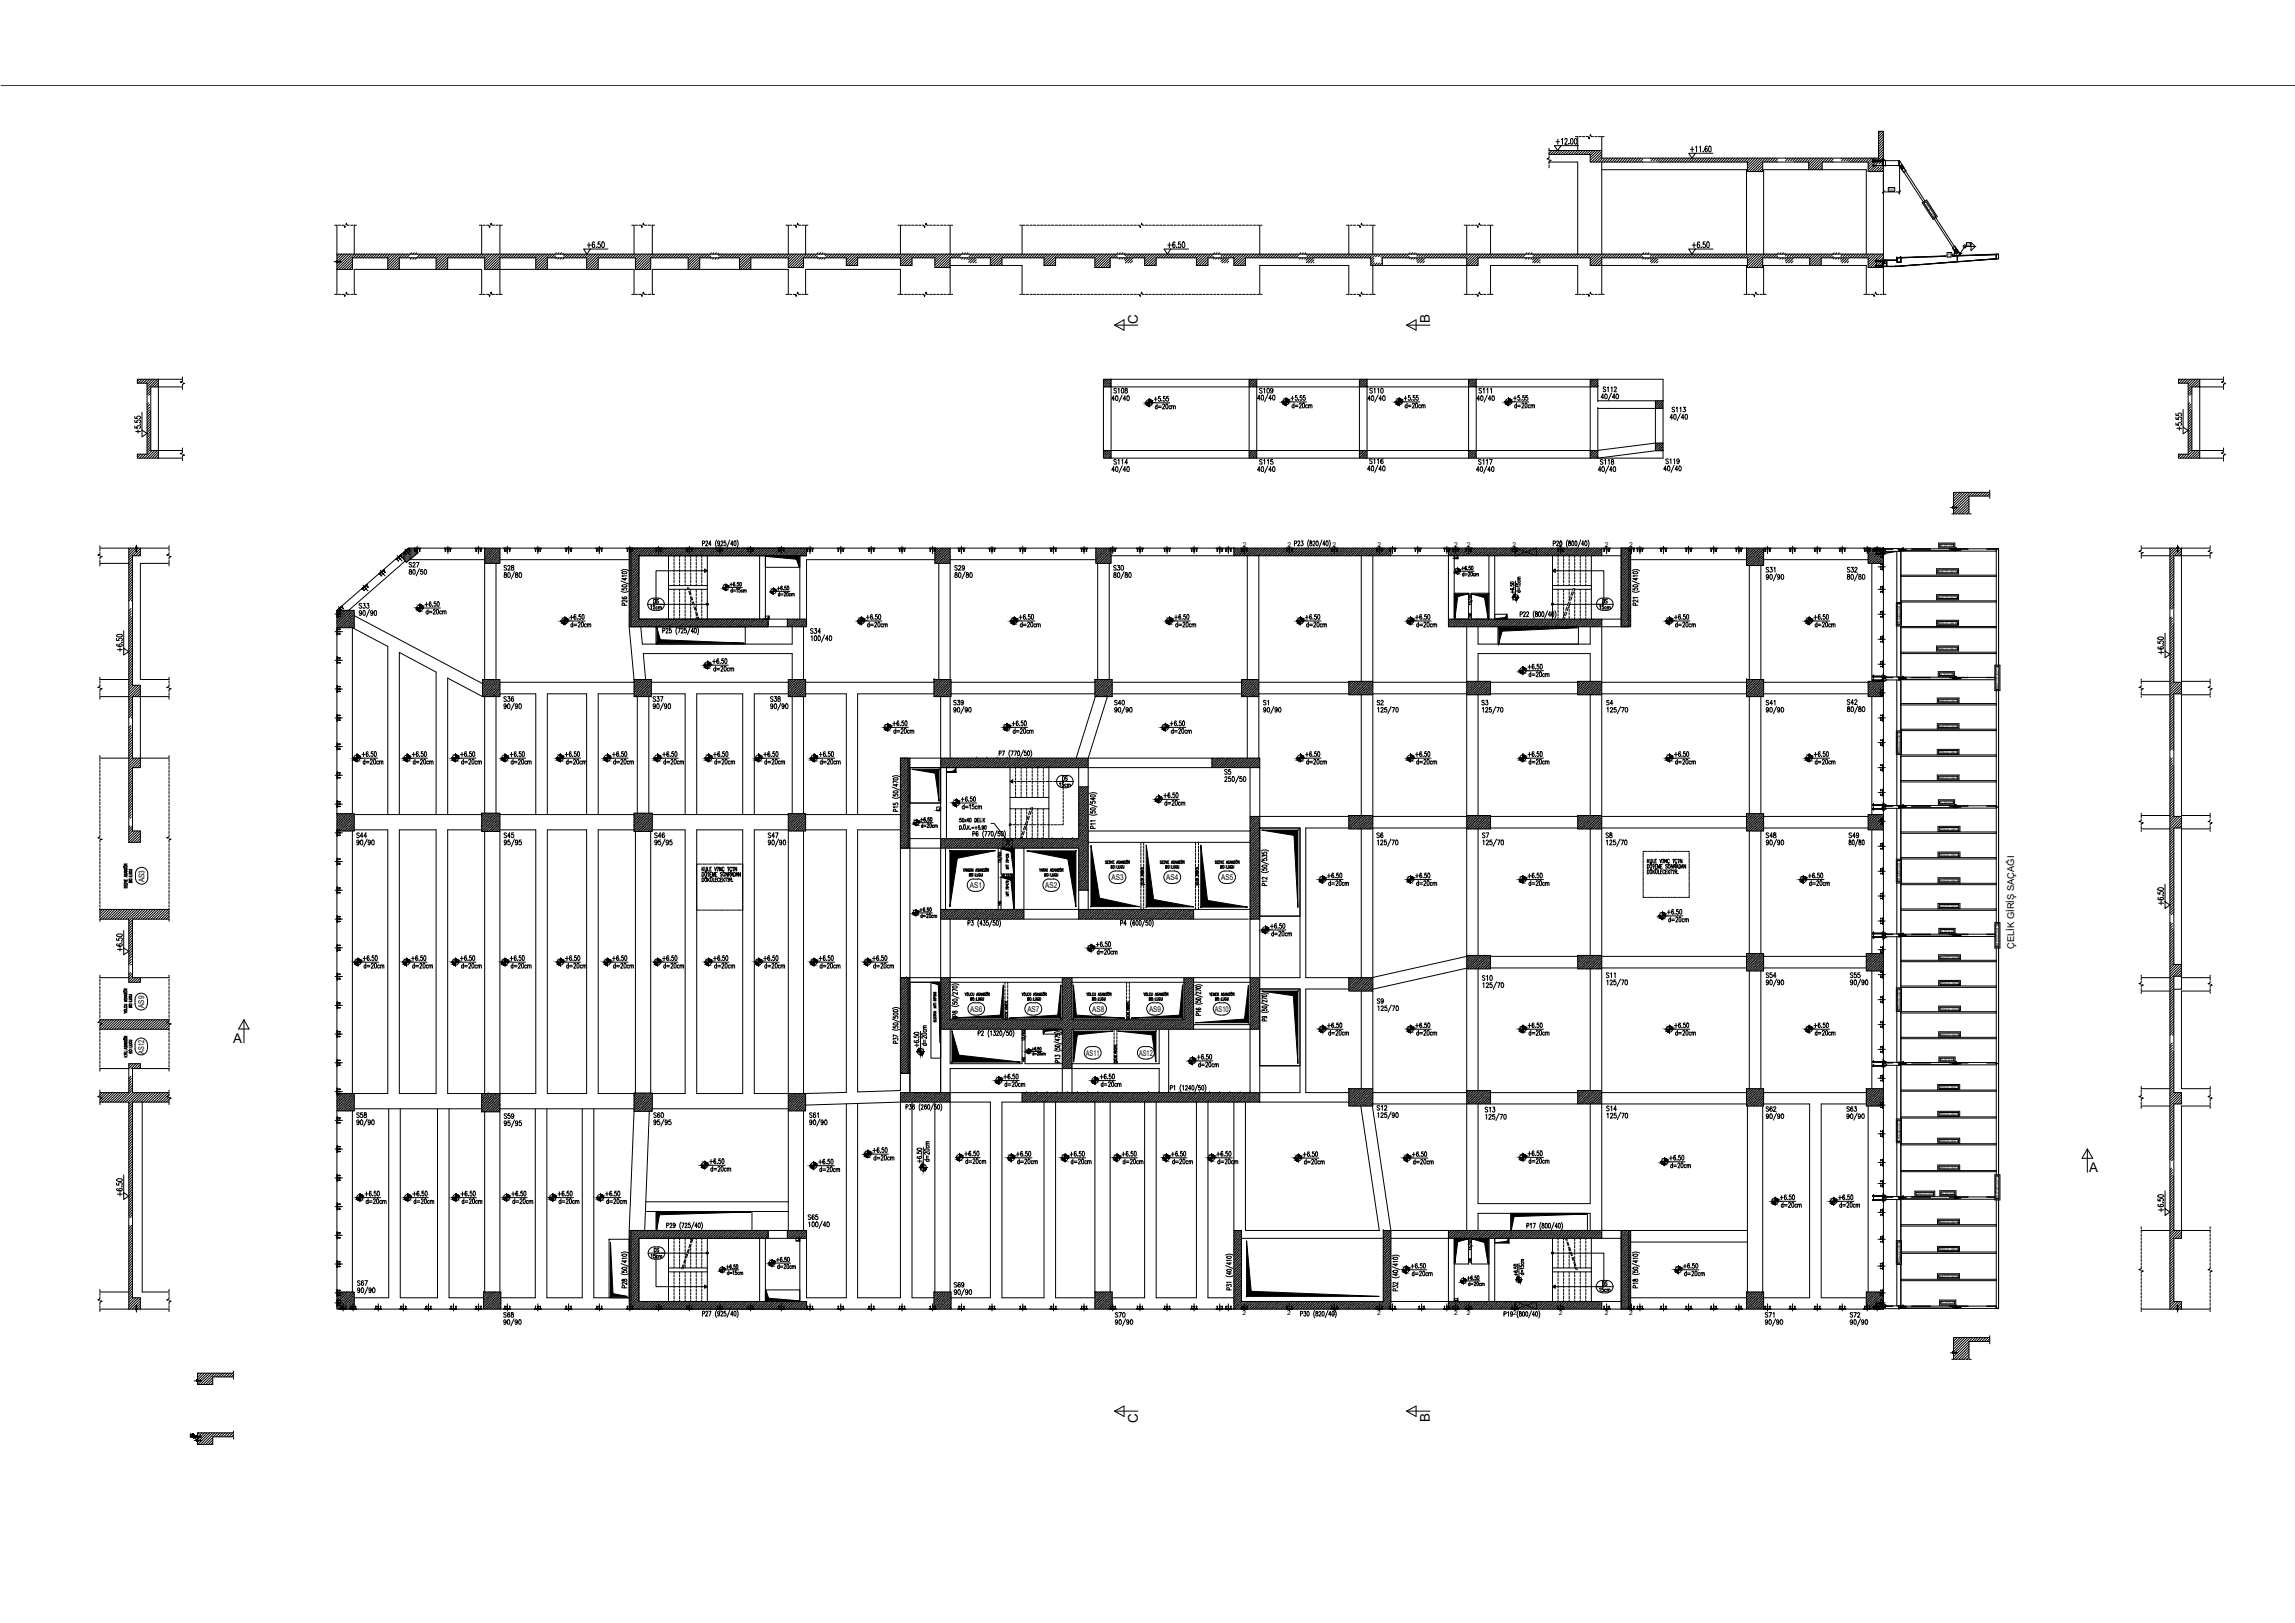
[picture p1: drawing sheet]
<svg xmlns="http://www.w3.org/2000/svg" width="420mm" height="297mm" viewBox="0 0 420 297" stroke-linecap="round" stroke-linejoin="round" font-family="sans-serif">
<defs><g id="words">
<g font-size="3.5">
<text x="91.4" y="105.5">S28</text>
<text x="173.9" y="105.5">S29</text>
<text x="202.8" y="105.5">S30</text>
<text x="322.4" y="105.8">S31</text>
<text x="337.3" y="105.8">S32</text>
<text x="64.9" y="112.5">S33</text>
<text x="121.7" y="111.5" transform="rotate(-90 121.7 111.5)">DS</text>
<text x="292.5" y="111.5">DS</text>
<text x="147.5" y="117.1">S34</text>
<text x="91.4" y="129.5">S36</text>
<text x="118.5" y="129.5">S37</text>
<text x="140.1" y="129.5">S38</text>
<text x="173.6" y="130.2">S39</text>
<text x="203.2" y="130.2">S40</text>
<text x="230.4" y="130.2">S1</text>
<text x="251.2" y="130.2">S2</text>
<text x="270.2" y="130.2">S3</text>
<text x="293.2" y="130.2">S4</text>
<text x="322.4" y="130.2">S41</text>
<text x="193.7" y="143.9">DS</text>
<text x="223.3" y="142.9">S5</text>
<text x="64.6" y="154.5">S44</text>
<text x="91.4" y="154.5">S45</text>
<text x="118.9" y="154.5">S46</text>
<text x="139.7" y="154.5">S47</text>
<text x="251.2" y="154.5">S6</text>
<text x="270.6" y="154.5">S7</text>
<text x="293.2" y="154.5">S8</text>
<text x="322.4" y="154.5">S48</text>
<text x="337.6" y="154.5">S49</text>
<text x="251.2" y="184.9">S9</text>
<text x="270.6" y="180.6">S10</text>
<text x="64.6" y="205.7">S58</text>
<text x="118.9" y="205.7">S60</text>
<text x="251.2" y="204.3">S12</text>
<text x="270.9" y="204.6">S13</text>
<text x="322.4" y="204.6">S62</text>
<text x="337.3" y="204.6">S63</text>
<text x="147.1" y="224.4">S65</text>
<text x="118.9" y="230.4">DS</text>
<text x="64.6" y="236.4">S67</text>
<text x="173.9" y="236.7">S69</text>
<text x="295.3" y="236.4" transform="rotate(-90 295.3 236.4)">DS</text>
</g>
<g font-size="3.1">
<text x="270.6" y="114.3" transform="rotate(-90 270.6 114.3)">HK</text>
<text x="182.4" y="161.6">HK</text>
<text x="184.5" y="166.9" transform="rotate(-90 184.5 166.9)">HK</text>
<text x="188.7" y="195.4" transform="rotate(-90 188.7 195.4)">HK</text>
<text x="270.6" y="232.1" transform="rotate(-90 270.6 232.1)">HK</text>
</g>
<g font-size="2.5">
<text x="208.3" y="59.3" transform="rotate(-90 208.3 59.3)">C</text>
<text x="261.8" y="59.2" transform="rotate(-90 261.8 59.2)">B</text>
<text x="42.7" y="190.9">A</text>
<text x="382.5" y="214.5">A</text>
<text x="208.3" y="260.4" transform="rotate(-90 208.3 260.4)">C</text>
<text x="261.8" y="260.3" transform="rotate(-90 261.8 260.3)">B</text>
</g>
<text font-size="1.7" x="368.8" y="173.7" transform="rotate(-90 368.8 173.7)">ÇELİK GİRİŞ SAÇAĞI</text>
<g font-size="1.5">
<text x="26.5" y="161.4" transform="rotate(-90 26.5 161.4)">AS3</text>
<text x="203.5" y="161.1">AS3</text>
<text x="213.5" y="161.1">AS4</text>
<text x="223.6" y="161.1">AS5</text>
<text x="177.5" y="162.5">AS1</text>
<text x="191.3" y="162.5">AS2</text>
<text x="26.4" y="184.5" transform="rotate(-90 26.4 184.5)">AS9</text>
<text x="177.6" y="185.2">AS6</text>
<text x="188.1" y="185.2">AS7</text>
<text x="199.9" y="185.2">AS8</text>
<text x="210.4" y="185.2">AS9</text>
<text x="222.4" y="185.2">AS10</text>
<text x="26.4" y="192.8" transform="rotate(-90 26.4 192.8)">AS12</text>
<text x="198.8" y="193.2">AS11</text>
<text x="208.5" y="193.2">AS12</text>
</g>
<g font-size="1.2">
<text x="227.5" y="100.1">2</text>
<text x="235.7" y="100.1">2</text>
<text x="244" y="100.1">2</text>
<text x="252.2" y="100.1">2</text>
<text x="266.2" y="100.1">2</text>
<text x="268.5" y="100.1">2</text>
<text x="276.9" y="100.1">2</text>
<text x="285.4" y="100.1">2</text>
<text x="293.8" y="100.1">2</text>
<text x="298.3" y="100.1">2</text>
<text x="227.5" y="240.7">2</text>
<text x="235.7" y="240.7">2</text>
<text x="244" y="240.7">2</text>
<text x="252.1" y="240.7">2</text>
<text x="266.2" y="240.7">2</text>
<text x="268.5" y="240.7">2</text>
<text x="277" y="240.7">2</text>
<text x="285.4" y="240.7">2</text>
<text x="293.8" y="240.7">2</text>
<text x="298.3" y="240.7">2</text>
</g>
<text font-size="1" x="179.7" y="150.4">İ</text>
<g font-size=".7">
<text x="345.8" y="34.9">840</text>
<text x="352.2" y="37.2" transform="rotate(57 352.2 37.2)">CHS101.6*6</text>
<text x="357.1" y="47" transform="rotate(-90 357.1 47)">70</text>
<text x="360" y="45">10</text>
<text x="355.1" y="100.1">PL20*120</text>
<text x="354.8" y="104.8">RHS70*150*5</text>
<text x="354.8" y="109.5">RHS70*150*5</text>
<text x="347.9" y="114.4" transform="rotate(-90 347.9 114.4)">RHS200*250*5</text>
<text x="354.8" y="114.2">RHS70*150*5</text>
<text x="354.8" y="118.9">RHS70*150*5</text>
<text x="355" y="123.6">PL20*437</text>
<text x="354.9" y="128.5">RHS70*150*5</text>
<text x="365.9" y="126.2" transform="rotate(-90 365.9 126.2)">RHS120*250*10</text>
<text x="347.9" y="137.9" transform="rotate(-90 347.9 137.9)">RHS200*250*5</text>
<text x="354.9" y="133.2">RHS70*150*5</text>
<text x="354.9" y="137.9">RHS70*150*5</text>
<text x="354.9" y="142.6">RHS70*150*5</text>
<text x="355.1" y="147.1">PL20*437</text>
<text x="355" y="152">RHS70*150*5</text>
<text x="24.2" y="160.8" transform="rotate(-90 24.2 160.8)">Ş</text>
<text x="178.1" y="160.4">Ş</text>
<text x="191.9" y="160.4">Ş</text>
<text x="204.1" y="158.9">Ş</text>
<text x="214.1" y="158.9">Ş</text>
<text x="224.2" y="158.9">Ş</text>
<text x="347.9" y="161.4" transform="rotate(-90 347.9 161.4)">RHS200*250*5</text>
<text x="355" y="156.7">RHS70*150*5</text>
<text x="355" y="161.4">RHS70*150*5</text>
<text x="355" y="166.1">RHS70*150*5</text>
<text x="355.2" y="170.7">PL20*437</text>
<text x="365.9" y="173.3" transform="rotate(-90 365.9 173.3)">RHS120*250*10</text>
<text x="355.1" y="175.5">RHS70*150*5</text>
<text x="24.1" y="183.7" transform="rotate(-90 24.1 183.7)">Ş</text>
<text x="178.4" y="183.1">Ş</text>
<text x="188.8" y="183.1">Ş</text>
<text x="200.7" y="183.1">Ş</text>
<text x="211.1" y="183.1">Ş</text>
<text x="223.2" y="183.1">Ş</text>
<text x="347.9" y="184.9" transform="rotate(-90 347.9 184.9)">RHS200*250*5</text>
<text x="355.1" y="180.2">RHS70*150*5</text>
<text x="355.1" y="184.9">RHS70*150*5</text>
<text x="355.1" y="189.6">RHS70*150*5</text>
<text x="23.3" y="193.2" transform="rotate(-90 23.3 193.2)">İ</text>
<text x="23.3" y="192.3" transform="rotate(-90 23.3 192.3)">İ</text>
<text x="24.2" y="192.1" transform="rotate(-90 24.2 192.1)">Ş</text>
<text x="355.2" y="194.2">PL20*437</text>
<text x="355" y="199.2">RHS70*150*5</text>
<text x="347.9" y="208.9" transform="rotate(-90 347.9 208.9)">RHS200*250*5</text>
<text x="355" y="209">RHS70*150*5</text>
<text x="355" y="204.1">RHS70*150*5</text>
<text x="355" y="213.9">RHS70*150*5</text>
<text x="350.8" y="218.7">CHS101.6*6</text>
<text x="355.3" y="218.6">PL20*120</text>
<text x="365.9" y="219.4" transform="rotate(-90 365.9 219.4)">RHS120*250*10</text>
<text x="354.9" y="223.8">RHS70*150*5</text>
<text x="347.9" y="231.2" transform="rotate(-90 347.9 231.2)">RHS200*250*5</text>
<text x="354.9" y="228.8">RHS70*150*5</text>
<text x="354.9" y="233.8">RHS70*150*5</text>
<text x="355.3" y="238.7">PL20*437</text>
</g>
<g font-size=".6">
<text x="184.7" y="159.3" transform="rotate(-90 184.7 159.3)">Ş</text>
<text x="184.7" y="164.2" transform="rotate(-90 184.7 164.2)">Ş</text>
<text x="171.4" y="185.4" transform="rotate(-90 171.4 185.4)">İ</text>
<text x="171.4" y="184.7" transform="rotate(-90 171.4 184.7)">Ş</text>
</g>
</g></defs>
<!-- layer: XREF-NORMAL KATLAR KALIP$0$KLNTARAMA -->
<g fill="none" stroke="#000" stroke-width=".18">
<path d="M202.1 70h-.1M202.1 70.6h-.1M202.3 69.8l-.2 .1M202.4 69.4l-.4 .4M202.4 70.3l-.2 .2M202.5 69.5l-.1 .2M202.6 70.1l-.2 .1M202.6 69.4v.1M202.7 70.6l-.2 .2M202.8 69.8l-.1 .2M202.9 70.4l-.1 .2M202.9 69.4l-.9 .9"/>
<path d="M203.1 69.6l-.2 .2M203.2 70.2l-.2 .1M203.2 70.7l-.1 .1M203.3 69.4l-.1 .1M203.4 69.9l-.2 .2M203.4 70.8h.1M203.4 69.6l-1.2 1.2M203.4 70.2l-.6 .6M203.4 70.5l-.1 .1M228.7 70h.1M228.8 70.6h-.1M228.9 69.8l-.1 .1"/>
<path d="M229 69.4l-.3 .4M229 70.3l-.1 .2M229.2 69.5l-.2 .2M229.3 70.1l-.2 .1M229.3 69.4v.1M229.4 70.6l-.2 .2M229.5 69.8l-.1 .2M229.6 70.4l-.2 .2M229.6 69.4l-.9 .9M229.7 69.6l-.1 .2M229.8 70.2l-.1 .1M229.9 70.7l-.1 .1"/>
<path d="M230 69.4l-.2 .1M230 69.9l-.1 .2M230.1 70.8h.1M230.1 69.6l-1.2 1.2M230.1 70.2l-.7 .6M230.1 70.5l-.1 .1M248.9 70h.1M249 70.6h-.1M249.1 69.8l-.1 .1M249.2 69.4l-.3 .4M249.2 70.3l-.2 .2M249.3 69.5l-.1 .2"/>
<path d="M249.4 70.1l-.1 .1M249.5 69.4l-.1 .1M249.5 70.6l-.2 .2M249.7 69.8l-.2 .2M249.8 70.4l-.2 .2M249.8 69.4l-.9 .9M249.9 69.6l-.1 .2M250 70.2l-.2 .1M250.1 70.7l-.2 .1M250.1 69.4l-.1 .1M250.2 69.9l-.1 .2M250.3 70.8h.1"/>
<path d="M250.3 69.6l-1.3 1.2M250.3 70.2l-.7 .6M250.3 70.5l-.2 .1M268.9 70h.1M269 70.6h-.1M269.1 69.8l-.1 .1M269.2 69.4l-.3 .4M269.2 70.3l-.1 .2M269.4 69.5l-.2 .2M269.5 70.1l-.2 .1M269.5 69.4v.1M269.5 70.6l-.1 .2"/>
<path d="M269.7 69.8l-.2 .2M269.7 70.4l-.1 .2M269.8 69.4l-.9 .9M269.9 69.6l-.2 .2M270 70.2l-.2 .1M270 70.7v.1M270.1 69.4l-.1 .1M270.2 69.9l-.2 .2M270.3 70.8h.1M270.3 69.6l-1.3 1.2M270.3 70.5l-.2 .1M270.3 70.2l-.7 .6"/>
<path d="M291.2 70h-.1M291.3 70.6h-.2M291.4 69.8l-.1 .1M291.5 69.4l-.4 .4M291.5 70.3l-.2 .2M291.6 69.5l-.1 .2M291.7 70.1l-.2 .1M291.8 69.4l-.1 .1M291.8 70.6l-.2 .2M291.9 69.8l-.1 .2M292 70.4l-.1 .2M292.1 69.4l-1 .9"/>
<path d="M292.2 69.6l-.2 .2M292.3 70.2l-.2 .1M292.4 70.7l-.2 .1M292.4 69.4l-.1 .1M292.5 69.9l-.1 .2M292.5 70.8h.1M292.5 70.5l-.1 .1M292.5 69.6l-1.2 1.2M292.5 70.2l-.6 .6M303.1 74.1v.1M303.2 74.7h-.1M303.2 73.3l-.1 .2"/>
<path d="M303.3 73.9l-.1 .1M303.4 74.4l-.1 .2M303.6 73.3l-.5 .5M303.6 73.6l-.2 .2M303.7 74.2l-.2 .1M303.7 74.7h.1M303.8 73.4l-.1 .2M303.9 73.9l-.2 .2M304 74.5l-.2 .2M304.1 73.7l-.1 .2M304.2 73.3l-1.1 1.2M304.2 74.3l-.2 .1"/>
<path d="M304.3 73.5l-.1 .1M304.4 74l-.2 .2M304.5 73.7l-1.1 1M304.5 74.3l-.5 .4M304.5 73.3l-.1 .1M304.5 74.6l-.2 .1M202.1 83h-.1M202.1 83.6l-.1 .1M202.3 82.8l-.2 .2M202.4 82.5l-.4 .2M202.4 83.3l-.2 .2M202.5 82.5l-.1 .2"/>
<path d="M202.6 83.1l-.2 .2M202.6 82.5h.1M202.7 83.6l-.2 .2M202.8 82.9l-.1 .1M202.9 83.4l-.1 .2M202.9 82.5l-.9 .9M203.1 82.6l-.2 .2M203.2 83.2l-.2 .1M203.2 83.7l-.1 .1M203.3 82.5h-.1M203.4 83l-.2 .1M203.4 83.8h.1"/>
<path d="M203.4 82.6l-1.2 1.2M203.4 83.2l-.6 .6M203.4 83.5l-.1 .1M228.7 83h.1M228.8 83.6l-.1 .1M229 82.8l-.2 .2M229 82.5l-.3 .2M229 83.3l-.1 .2M229.2 82.5l-.2 .2M229.3 83.1l-.2 .2M229.3 82.5h.1M229.4 83.6l-.2 .2"/>
<path d="M229.5 82.9l-.1 .1M229.6 83.4l-.2 .2M229.6 82.5l-.9 .9M229.7 82.6l-.1 .2M229.8 83.2l-.1 .1M229.9 83.7l-.1 .1M230 82.5h-.2M230 83l-.1 .1M230.1 82.6l-1.2 1.2M230.1 83.2l-.7 .6M230.1 83.8h.1M230.1 83.5l-.1 .1"/>
<path d="M248.9 82.5h.1M249 82.7l-.1 .1M249.1 83.2l-.2 .1M249.2 83.8h-.1M249.3 82.5l-.2 .1M249.3 83l-.1 .1M249.4 83.5l-.1 .2M249.6 82.5l-.7 .6M249.6 82.7l-.2 .2M249.6 83.3l-.1 .1M249.7 83.8h.1M249.8 82.5l-.2 .2"/>
<path d="M249.9 83l-.2 .2M249.9 83.6l-.1 .2M250.1 82.8l-.2 .2M250.2 82.5l-1.3 1.3M250.2 83.3l-.2 .2M250.3 83l-.9 .8M250.3 83.6l-.3 .2M250.3 82.7h-.1M250.3 83.3h.1M268.9 83h.1M269 83.6l-.1 .1M269.1 82.8l-.1 .2"/>
<path d="M269.2 82.5l-.3 .2M269.2 83.3l-.1 .2M269.4 82.5l-.2 .2M269.5 83.1l-.2 .2M269.5 82.5h.1M269.5 83.6l-.1 .2M269.7 82.9l-.2 .1M269.7 83.4l-.1 .2M269.8 82.5l-.9 .9M269.9 82.6l-.2 .2M270 83.2l-.2 .1M270 83.7v.1"/>
<path d="M270.1 82.5h-.1M270.2 83l-.2 .1M270.3 83.5l-.2 .1M270.3 82.6l-1.3 1.2M270.3 83.2l-.7 .6M270.3 83.8h.1M291.2 83h-.1M291.3 83.6l-.2 .1M291.4 82.8l-.1 .2M291.5 82.5l-.4 .2M291.5 83.3l-.2 .2M291.6 82.5l-.1 .2"/>
<path d="M291.7 83.1l-.2 .2M291.8 82.5h-.1M291.8 83.6l-.2 .2M291.9 82.9l-.1 .1M292 83.4l-.1 .2M292.1 82.5l-1 .9M292.2 82.6l-.2 .2M292.3 83.2l-.2 .1M292.4 83.7l-.2 .1M292.4 82.5h-.1M292.5 83l-.1 .1M292.5 83.8h.1"/>
<path d="M292.5 82.6l-1.2 1.2M292.5 83.2l-.6 .6M292.5 83.5l-.1 .1M303.1 81.7h.1M303.2 82.2l-.1 .1M303.3 81.4l-.1 .2M303.4 81.1l-.3 .3M303.4 82l-.1 .2M303.6 81.2l-.2 .2M303.7 81.8l-.2 .1M303.7 81.1h.1M303.7 82.3l-.1 .2"/>
<path d="M303.9 81.5l-.2 .2M304 82.1l-.2 .1M304 81.1l-.9 .9M304.1 81.3l-.1 .1M304.2 81.9l-.2 .1M304.2 82.4v.1M304.3 81.1l-.1 .1M304.4 81.6l-.2 .2M304.5 82.5h.1M304.5 81.9l-.7 .6M304.5 82.2l-.2 .1M304.5 81.3l-1.3 1.2"/>
<path d="M61.7 111.7h.1M61.8 113.2l-.1 .1M61.8 111.9l-.1 .1M61.8 113.7l-.1 .2M61.9 112.4l-.1 .2M61.9 114.3l-.1 .2M62 111.7l-.1 .1M62 113l-.2 .1M62 114.8v.1M62.1 113.5l-.2 .2M62.1 112.2l-.1 .1M62.1 114.1l-.1 .1"/>
<path d="M62.2 112.8l-.1 .1M62.2 114.6l-.1 .2M62.3 113.3l-.2 .1M62.4 111.7l-.7 .6M62.4 112l-.2 .1M62.4 113.8l-.2 .2M62.5 112.5l-.2 .2M62.5 114.4l-.2 .1M62.6 113.1l-.2 .1M62.6 111.7l-.1 .2M62.6 113.6l-.1 .1M62.7 112.3l-.1 .1"/>
<path d="M62.7 114.1l-.1 .2M62.8 112.8l-.2 .2M62.8 114.7l-.2 .1M62.9 113.4l-.2 .1M62.9 111.7l-1.2 1.3M62.9 112l-.1 .2M62.9 113.9l-.1 .2M63 112.6l-.1 .2M63 114.5l-.1 .1M63.1 113.1l-.2 .2M63.2 111.8l-.2 .2M63.2 113.7l-.2 .1"/>
<path d="M63.2 112.3l-.1 .2M63.2 114.2l-.1 .2M63.3 111.7h-.1M63.3 112.9l-.1 .2M63.3 114.8l-.1 .1M63.4 113.4l-.2 .2M63.5 112.1l-.2 .2M63.5 114l-.2 .1M63.5 112.7l-.1 .1M63.5 114.5l-.1 .2M63.6 111.7l-1.9 1.9M63.6 113.2l-.1 .2"/>
<path d="M63.7 111.9l-.2 .1M63.7 113.7l-.2 .2M63.8 112.4l-.2 .2M63.8 114.3l-.2 .2M63.9 114.8l-.1 .1M64 114.1l-.1 .1M64.1 114.6l-.2 .2M64.2 111.7l-2.5 2.5M64.3 113.8l-.2 .2M64.3 114.4l-.1 .1M64.6 114.1l-.2 .2M64.6 114.7l-.1 .1"/>
<path d="M64.8 111.7l-3.1 3.1M64.8 113.9l-.2 .2M64.9 112.3l-2.6 2.6M64.9 112.9l-2 2M64.9 113.5l-1.4 1.4M64.9 114.2l-.8 .7M64.9 114.8l-.1 .1M64.9 114.5l-.2 .1M73.4 101.5v.2M73.6 101.3v.7M73.9 101.1v.2M73.9 101.5v.2"/>
<path d="M73.9 101.8v.2M73.9 102.1v.2M74.1 100.9v1.7M74.3 100.8v.2M74.3 101.1v.2M74.3 101.5v.2M74.3 101.8v.2M74.3 102.1v.2M74.3 102.4v.2M74.3 102.8h.1M74.5 100.6v2.3M74.7 100.5v.2"/>
<path d="M74.7 100.8v.2M74.7 101.1v.2M74.7 101.5v.2M74.7 101.8v.2M74.7 102.1v.2M74.7 102.4v.2M74.9 100.3v2.2M75.2 100.3v.1M75.2 100.5v.2M75.2 100.8v.2M75.2 101.1v.2M75.2 101.5v.2"/>
<path d="M75.2 101.8v.2M75.2 102.1v.2M75.4 100.3v1.8M75.6 100.3v.1M75.6 100.5v.2M75.6 100.8v.2M75.6 101.1v.2M75.6 101.5v.2M75.6 101.8v.1M75.8 100.3v1.5M76 100.5v.2M76 100.8v.2"/>
<path d="M76 101.1v.2M76 101.5v.1M76.3 100.8v.6M76.5 101.1v.1M88.8 101l-.1 .1M88.8 102.9l-.1 .1M88.9 100.3l-.1 .1M88.9 101.6l-.2 .1M88.9 102.1l-.1 .2M89 100.8l-.1 .2M89 102.7l-.1 .1M89.1 101.4l-.2 .1"/>
<path d="M89.2 101.9l-.2 .2M89.2 100.3l-.5 .5M89.2 100.6l-.1 .1M89.2 102.4l-.1 .2M89.3 101.1l-.1 .2M89.3 103l-.1 .1M89.4 101.7l-.2 .1M89.5 100.4l-.2 .1M89.5 102.2l-.2 .1M89.5 100.9l-.1 .1M89.5 102.8l-.1 .1M89.6 101.4l-.1 .2"/>
<path d="M89.7 102l-.2 .1M89.8 100.3l-1.1 1.1M89.8 100.7l-.2 .1M89.8 102.5l-.2 .2M89.8 101.2l-.1 .2M89.8 103.1h.1M89.9 101.8l-.1 .1M90 100.4l-.2 .2M90 102.3l-.2 .1M90.1 101l-.2 .1M90.1 102.8l-.2 .2M90.1 100.3v.1"/>
<path d="M90.2 101.5l-.2 .2M90.3 102.1l-.2 .1M90.3 100.7l-.1 .2M90.4 101.3l-.1 .1M90.4 100.3l-1.7 1.8M90.6 100.5l-.2 .2M90.6 101l-.1 .2M90.7 100.3l-.1 .1M90.8 100.8l-.1 .2M90.9 101.4l-.1 .1M91.1 100.3l-2.4 2.3M91.1 100.6l-.2 .1"/>
<path d="M91.2 101.1l-.2 .2M91.3 100.4l-.1 .1M91.4 100.9l-.2 .1M91.5 101.4l-.2 .2M91.5 100.5l-2.6 2.6M91.5 101.1l-2 2M91.5 101.7l-1.4 1.4M91.5 100.8h.1M115.2 104.6h.1M115.2 100.9v.1M115.2 102.8h.1M115.2 106.5h.1"/>
<path d="M115.2 108.3v.1M115.2 110.2h.1M115.2 112v.1M115.2 113.9h.1M115.3 101.4l-.1 .1M115.3 103.3l-.1 .1M115.3 105.1l-.1 .2M115.3 107l-.1 .1M115.3 108.9l-.1 .1M115.3 110.7l-.1 .2M115.3 112.6l-.1 .1M115.3 114.5l-.1 .1"/>
<path d="M115.4 102l-.2 .1M115.4 103.8l-.2 .2M115.4 105.7l-.2 .2M115.4 107.6l-.2 .1M115.4 109.4l-.2 .2M115.4 111.3l-.2 .1M115.4 113.1l-.2 .2M115.5 100.3l-.3 .3M115.5 100.7l-.2 .1M115.5 102.5l-.2 .2M115.5 104.4l-.2 .1M115.5 106.2l-.2 .2"/>
<path d="M115.5 108.1l-.2 .2M115.5 110l-.2 .1M115.5 111.8l-.2 .2M115.5 113.7l-.2 .1M115.5 101.2l-.1 .2M115.5 103.1l-.1 .1M115.5 104.9l-.1 .2M115.5 106.8l-.1 .1M115.5 108.7l-.1 .1M115.5 110.5l-.1 .1M115.5 112.4l-.1 .1M115.5 114.2l-.1 .2"/>
<path d="M115.6 101.8l-.1 .1M115.6 103.6l-.1 .1M115.6 105.5l-.1 .1M115.6 107.3l-.1 .2M115.6 109.2l-.1 .1M115.6 111.1l-.1 .1M115.6 112.9l-.1 .2M115.7 100.4l-.2 .2M115.7 102.3l-.2 .1M115.7 104.2l-.2 .1M115.7 106l-.2 .2M115.7 107.9l-.2 .1"/>
<path d="M115.7 109.7l-.2 .2M115.7 111.6l-.2 .1M115.7 113.4l-.2 .2M115.8 101l-.2 .1M115.8 102.8l-.2 .2M115.8 104.7l-.2 .1M115.8 106.5l-.2 .2M115.8 108.4l-.2 .2M115.8 110.3l-.2 .1M115.8 112.1l-.2 .2M115.8 114l-.2 .2M115.8 100.3v.1"/>
<path d="M115.9 101.5l-.2 .2M115.9 103.4l-.2 .1M115.9 105.2l-.2 .2M115.9 107.1l-.2 .2M115.9 109l-.2 .1M115.9 110.8l-.2 .2M115.9 112.7l-.2 .1M115.9 114.5l-.2 .2M116 102.1l-.2 .1M116 103.9l-.2 .2M116 105.8l-.2 .1M116 107.6l-.2 .2"/>
<path d="M116 109.5l-.2 .2M116 111.4l-.2 .1M116 113.2l-.2 .2M116 100.7l-.1 .2M116 102.6l-.1 .2M116 104.5l-.1 .1M116 106.3l-.1 .2M116 108.2l-.1 .1M116 110.1l-.1 .1M116 111.9l-.1 .1M116 113.8l-.1 .1M116.1 101.3l-.1 .1"/>
<path d="M116.1 103.2l-.1 .1M116.1 105l-.1 .1M116.1 106.9l-.1 .1M116.1 108.7l-.1 .2M116.1 110.6l-.1 .1M116.1 112.5l-.1 .1M116.1 114.3l-.1 .2M116.1 100.3l-.9 .9M116.2 101.8l-.2 .2M116.2 103.7l-.2 .1M116.2 105.6l-.2 .1M116.2 107.4l-.2 .2"/>
<path d="M116.2 109.2l-.2 .2M116.2 111.1l-.2 .2M116.2 113l-.2 .1M116.2 100.5l-.1 .2M116.2 102.3l-.1 .2M116.2 104.2l-.1 .2M116.2 106.1l-.1 .1M116.2 107.9l-.1 .2M116.2 109.8l-.1 .2M116.2 111.7l-.1 .1M116.2 113.5l-.1 .2M116.3 101l-.1 .2"/>
<path d="M116.3 102.9l-.1 .2M116.3 104.8l-.1 .1M116.3 106.6l-.1 .2M116.3 108.5l-.1 .2M116.3 110.3l-.1 .2M116.3 112.2l-.1 .2M116.3 114.1l-.1 .1M116.4 100.3l-.1 .1M116.4 101.6l-.2 .2M116.4 103.4l-.2 .2M116.4 105.3l-.2 .2M116.4 107.2l-.2 .1"/>
<path d="M116.4 109l-.2 .2M116.4 110.9l-.2 .2M116.4 112.8l-.2 .1M116.4 114.6l-.1 .1M116.5 102.1l-.2 .2M116.5 104l-.2 .2M116.5 105.9l-.2 .1M116.5 107.7l-.2 .2M116.5 109.6l-.2 .1M116.5 111.4l-.2 .2M116.5 113.3l-.2 .1M116.5 100.8l-.1 .2"/>
<path d="M116.5 102.7l-.1 .1M116.5 104.5l-.1 .2M116.5 106.4l-.1 .1M116.5 108.3l-.1 .1M116.5 110.1l-.1 .2M116.5 112l-.1 .1M116.5 113.8l-.1 .2M116.6 101.4l-.1 .1M116.6 103.2l-.1 .2M116.6 105.1l-.1 .1M116.6 106.9l-.1 .2M116.6 108.8l-.1 .2"/>
<path d="M116.6 110.6l-.1 .2M116.6 112.5l-.1 .2M116.6 114.4l-.1 .1M116.7 101.9l-.2 .2M116.7 103.7l-.2 .2M116.7 105.6l-.2 .2M116.7 107.5l-.2 .1M116.7 109.3l-.2 .2M116.7 111.2l-.2 .2M116.7 113.1l-.2 .1M116.8 100.3l-1.6 1.6M116.8 100.6l-.2 .1"/>
<path d="M116.8 102.4l-.2 .2M116.8 104.3l-.2 .2M116.8 106.2l-.2 .1M116.8 108l-.2 .2M116.8 109.9l-.2 .2M116.8 111.7l-.2 .2M116.8 113.6l-.2 .2M116.9 101.1l-.2 .2M116.9 103l-.2 .2M116.9 104.8l-.2 .2M116.9 106.7l-.2 .2M116.9 108.6l-.2 .1"/>
<path d="M116.9 110.4l-.2 .2M116.9 112.3l-.2 .2M116.9 114.2l-.2 .1M116.9 114.7h.1M116.9 101.7l-.1 .1M116.9 102.9h.1M116.9 103.5l-.1 .2M116.9 104.8h.1M116.9 105.4l-.1 .2M116.9 106.6h.1M116.9 107.3l-.1 .1M116.9 108.5h.1"/>
<path d="M116.9 109.1l-.1 .1M116.9 110.3h.1M116.9 111l-.1 .1M116.9 112.2h.1M116.9 112.8l-.1 .2M117 102l-1.8 1.7M117 102.6l-1.8 1.7M117 103.2l-1.8 1.8M117 103.8l-1.8 1.8M117 104.5l-1.8 1.7M117 105.1l-1.8 1.7M117 105.7l-1.8 1.7"/>
<path d="M117 106.3l-1.8 1.8M117 106.9l-1.8 1.8M117 107.6l-1.8 1.7M117 108.2l-1.8 1.7M117 108.8l-1.8 1.8M117 109.4l-1.8 1.8M117 110.1l-1.8 1.7M117 110.6l-1.8 1.8M117 111.3l-1.8 1.7M117 111.9l-1.8 1.8M117 112.5l-1.8 1.8M117 113.1l-1.6 1.6"/>
<path d="M117 102.3h-.1M117 104.1l-.1 .1M117 106l-.1 .1M117 107.9h-.1M117 109.7l-.1 .1M117 111.6l-.1 .1M117 100.4l-.1 .1M117 113.4l-.1 .1M117.1 100.9l-.2 .1M117.1 113.9l-.2 .2M117.2 101.4l-.2 .2M117.2 114.5l-.2 .1"/>
<path d="M117.3 100.3l-2.1 2.2M117.3 100.7l-.1 .1M117.3 113.7l-.1 .1M117.4 113.3l-1.4 1.4M117.4 101.2l-.1 .2M117.4 114.2l-.1 .2M117.6 100.4l-.2 .2M117.6 113.4l-.2 .2M117.6 101l-.1 .1M117.6 114l-.1 .2M117.7 100.3l-.1 .1M117.7 101.5l-.1 .2"/>
<path d="M117.7 113.3l-.1 .1M117.7 114.5l-.1 .2M117.9 100.7l-.2 .2M117.9 113.8l-.2 .1M117.9 101.3l-.1 .1M117.9 114.3l-.1 .2M118 100.3l-2.8 2.8M118 113.3l-1.4 1.4M118.1 100.5l-.2 .2M118.1 113.5l-.2 .2M118.2 101l-.2 .2M118.2 114.1l-.2 .1"/>
<path d="M118.3 100.3l-.1 .1M118.3 101.6l-.2 .1M118.3 114.6l-.1 .1M118.3 113.3l-.1 .1M118.4 100.8l-.1 .2M118.4 113.8l-.1 .2M118.5 101.4l-.2 .1M118.5 114.4l-.2 .1M118.6 100.3l-1.4 1.4M118.7 113.3l-1.5 1.4M118.7 100.6l-.2 .1M118.7 113.6l-.2 .2"/>
<path d="M118.7 101.1l-.1 .2M118.7 114.2l-.1 .1M118.8 114.7h.1M118.8 101.7h-.1M118.9 100.4l-.2 .1M118.9 113.4l-.2 .1M119 100.9l-.2 .1M119 113.9l-.2 .2M119 101.4l-.1 .2M119 114.5l-.1 .1M119.2 100.3l-1.4 1.4M119.2 100.7l-.2 .1"/>
<path d="M119.2 113.7l-.2 .1M119.3 113.3l-1.4 1.4M119.3 101.2l-.2 .2M119.3 114.2l-.2 .2M119.4 100.4l-.1 .2M119.4 113.4l-.1 .2M119.5 101l-.2 .1M119.5 114l-.2 .2M119.5 100.3v.1M119.6 101.5l-.2 .2M119.6 113.3l-.1 .1M119.6 114.5l-.2 .2"/>
<path d="M119.7 100.7l-.1 .2M119.7 113.8l-.1 .1M119.8 101.3l-.1 .1M119.8 114.3l-.1 .2M119.8 100.3l-1.4 1.4M119.9 113.3l-1.4 1.4M120 100.5l-.2 .2M120 113.5l-.2 .2M120.1 101l-.2 .2M120.1 114.1l-.2 .1M120.1 100.3v.1M120.1 101.6l-.1 .1"/>
<path d="M120.1 114.6l-.1 .1M120.2 113.3l-.1 .1M120.3 100.8l-.2 .2M120.3 113.8l-.2 .2M120.4 101.4l-.2 .1M120.4 114.4l-.2 .1M120.4 100.3l-1.4 1.4M120.5 113.3l-1.4 1.4M120.5 100.6l-.1 .1M120.5 113.6l-.1 .2M120.6 101.1l-.2 .2M120.6 114.2l-.2 .1"/>
<path d="M120.7 114.7h.1M120.7 101.7h-.1M120.7 100.4l-.1 .1M120.7 113.4l-.1 .1M120.8 100.9l-.1 .1M120.8 113.9l-.1 .2M120.9 101.4l-.2 .2M120.9 114.5l-.2 .1M121.1 100.3l-1.4 1.4M121.1 100.7l-.2 .1M121.1 113.7l-.2 .1M121.1 113.3l-1.4 1.4"/>
<path d="M121.1 101.2l-.1 .2M121.1 114.2l-.1 .2M121.3 100.4l-.2 .2M121.3 113.4l-.2 .2M121.4 100.3v.1M121.4 101l-.2 .1M121.4 114l-.2 .2M121.4 113.3v.1M121.5 101.5l-.2 .2M121.5 114.5l-.2 .2M121.6 100.7l-.1 .2M121.6 113.8l-.1 .1"/>
<path d="M121.7 101.3l-.2 .1M121.7 114.3l-.2 .2M121.7 100.3l-1.4 1.4M121.8 113.3l-1.4 1.4M121.8 100.5l-.1 .2M121.8 113.5l-.1 .2M121.9 101l-.1 .2M121.9 114.1l-.1 .1M122 101.6l-.2 .1M122 114.6l-.1 .1M122 100.3l-.1 .1M122 113.3l-.1 .1"/>
<path d="M122.1 100.8l-.1 .2M122.1 113.8l-.1 .2M122.2 101.4l-.2 .1M122.2 114.4l-.2 .1M122.3 100.3l-1.4 1.4M122.3 113.3l-1.4 1.4M122.4 100.6l-.2 .1M122.4 113.6l-.2 .2M122.4 101.1l-.1 .2M122.4 114.2l-.1 .1M122.5 114.7h.1M122.5 101.7h.1"/>
<path d="M122.6 100.4l-.2 .1M122.6 113.4l-.2 .1M122.7 100.9l-.2 .1M122.7 113.9l-.2 .2M122.8 101.4l-.2 .2M122.8 114.5l-.2 .1M122.9 100.7l-.1 .1M122.9 113.7l-.1 .1M122.9 100.3l-1.4 1.4M123 113.3l-1.4 1.4M123 101.2l-.1 .2M123 114.2l-.1 .2"/>
<path d="M123.1 100.4l-.1 .2M123.1 113.4l-.1 .2M123.2 100.3v.1M123.2 101l-.1 .1M123.2 114l-.1 .2M123.3 113.3l-.1 .1M123.3 101.5l-.2 .2M123.3 114.5l-.2 .2M123.4 100.7l-.1 .2M123.4 113.8l-.1 .1M123.5 101.3l-.1 .1M123.5 114.3l-.1 .2"/>
<path d="M123.6 100.3l-1.4 1.4M123.6 113.3l-1.4 1.4M123.7 100.5l-.2 .2M123.7 113.5l-.2 .2M123.8 101l-.2 .2M123.8 114.1l-.2 .1M123.8 101.6l-.1 .1M123.8 114.6l-.1 .1M123.9 100.3l-.1 .1M123.9 113.3l-.1 .1M124 100.8l-.2 .2M124 113.8l-.2 .2"/>
<path d="M124.1 101.4l-.2 .1M124.1 114.4l-.2 .1M124.2 100.3l-1.4 1.4M124.2 113.3l-1.4 1.4M124.2 100.6l-.1 .1M124.2 113.6l-.1 .2M124.3 101.1l-.1 .2M124.3 114.2l-.1 .1M124.4 114.7h.1M124.4 101.7h-.1M124.5 100.4l-.2 .1M124.5 113.4l-.2 .1"/>
<path d="M124.5 100.9l-.1 .1M124.5 113.9l-.1 .2M124.6 101.4l-.1 .2M124.6 114.5l-.1 .1M124.8 100.7l-.2 .1M124.8 113.7l-.2 .1M124.8 100.3l-1.4 1.4M124.8 113.3l-1.4 1.4M124.8 101.2l-.1 .2M124.8 114.2l-.1 .2M125 100.4l-.2 .2M125 113.4l-.2 .2"/>
<path d="M125.1 100.3v.1M125.1 101l-.2 .1M125.1 114l-.2 .2M125.1 113.3v.1M125.2 101.5l-.2 .2M125.2 114.5l-.2 .2M125.3 100.7l-.1 .2M125.3 113.8l-.1 .1M125.4 101.3l-.2 .1M125.4 114.3l-.2 .2M125.4 100.3l-1.4 1.4M125.5 113.3l-1.4 1.4"/>
<path d="M125.6 100.5l-.2 .2M125.6 113.5l-.2 .2M125.6 101l-.1 .2M125.6 114.1l-.1 .1M125.7 101.6l-.1 .1M125.7 114.6l-.1 .1M125.7 100.3l-.1 .1M125.8 113.3l-.2 .1M125.9 100.8l-.2 .2M125.9 113.8l-.2 .2M125.9 101.4l-.1 .1M125.9 114.4l-.1 .1"/>
<path d="M126 100.3l-1.4 1.4M126.1 113.3l-1.4 1.4M126.1 100.6l-.2 .1M126.1 113.6l-.2 .2M126.2 101.1l-.2 .2M126.2 114.2l-.2 .1M126.2 114.7h.1M126.2 101.7h.1M126.3 100.4l-.1 .1M126.3 113.4l-.1 .1M126.4 100.9l-.2 .1M126.4 113.9l-.2 .2"/>
<path d="M126.5 101.4l-.2 .2M126.5 114.5l-.2 .1M126.6 100.7l-.1 .1M126.6 113.7l-.1 .1M126.7 100.3l-1.4 1.4M126.7 113.3l-1.4 1.4M126.7 101.2l-.1 .2M126.7 114.2l-.1 .2M126.9 100.4l-.2 .2M126.9 113.4l-.2 .2M127 100.3v.1M127 101l-.2 .1"/>
<path d="M127 114l-.2 .2M127 113.3v.1M127 101.5l-.1 .2M127 114.5l-.1 .2M127.2 100.7l-.2 .2M127.2 113.8l-.2 .1M127.3 101.3l-.2 .1M127.3 114.3l-.2 .2M127.3 100.3l-1.4 1.4M127.3 113.3l-1.4 1.4M127.4 100.5l-.1 .2M127.4 113.5l-.1 .2"/>
<path d="M127.5 101l-.2 .2M127.5 114.1l-.2 .1M127.6 101.6l-.2 .1M127.6 114.6l-.1 .1M127.6 100.3l-.1 .1M127.6 113.3l-.1 .1M127.7 100.8l-.1 .2M127.7 113.8l-.1 .2M127.8 101.4l-.2 .1M127.8 114.4l-.2 .1M127.9 100.3l-1.4 1.4M127.9 113.3l-1.4 1.4"/>
<path d="M127.9 100.6l-.1 .1M127.9 113.6l-.1 .2M128 101.1l-.1 .2M128 114.2l-.1 .1M128.1 114.7h.1M128.1 101.7h.1M128.2 100.4l-.2 .1M128.2 113.4l-.2 .1M128.3 100.9l-.2 .1M128.3 113.9l-.2 .2M128.4 101.4l-.2 .2M128.4 114.5l-.2 .1"/>
<path d="M128.5 100.7l-.1 .1M128.5 113.7l-.1 .1M128.5 100.3l-1.4 1.4M128.6 113.3l-1.4 1.4M128.6 101.2l-.2 .2M128.6 114.2l-.2 .2M128.7 100.4l-.1 .2M128.7 113.4l-.1 .2M128.8 100.3v.1M128.8 101l-.1 .1M128.8 114l-.1 .2M128.9 101.5l-.2 .2"/>
<path d="M128.9 113.3l-.1 .1M128.9 114.5l-.2 .2M129 100.7l-.1 .2M129 113.8l-.1 .1M129.1 101.3l-.2 .1M129.1 114.3l-.2 .2M129.2 100.3l-1.5 1.4M129.2 113.3l-1.4 1.4M129.3 100.5l-.2 .2M129.3 113.5l-.2 .2M129.3 101l-.1 .2M129.3 114.1l-.1 .1"/>
<path d="M129.4 101.6l-.1 .1M129.4 114.6l-.1 .1M129.5 100.3l-.2 .1M129.5 113.3l-.2 .1M129.6 100.8l-.2 .2M129.6 113.8l-.2 .2M129.7 101.4l-.2 .1M129.7 114.4l-.2 .1M129.8 100.3l-1.4 1.4M129.8 113.3l-1.4 1.4M129.8 100.6l-.1 .1M129.8 113.6l-.1 .2"/>
<path d="M129.9 101.1l-.1 .2M129.9 114.2l-.1 .1M130 114.7h.1M130 101.7h-.1M130 100.4l-.1 .1M130 113.4l-.1 .1M130.1 100.9l-.1 .1M130.1 113.9l-.1 .2M130.2 101.4l-.2 .2M130.2 114.5l-.2 .1M130.3 100.7l-.1 .1M130.3 113.7l-.1 .1"/>
<path d="M130.4 100.3l-1.4 1.4M130.4 113.3l-1.4 1.4M130.4 101.2l-.1 .2M130.4 114.2l-.1 .2M130.6 100.4l-.2 .2M130.6 113.4l-.2 .2M130.7 100.3v.1M130.7 101l-.2 .1M130.7 114l-.2 .2M130.7 101.5l-.1 .2M130.7 113.3v.1M130.7 114.5l-.1 .2"/>
<path d="M130.9 100.7l-.2 .2M130.9 113.8l-.2 .1M131 101.3l-.2 .1M131 114.3l-.2 .2M131 100.3l-1.4 1.4M131.1 113.3l-1.5 1.4M131.1 100.5l-.1 .2M131.1 113.5l-.1 .2M131.2 101l-.1 .2M131.2 114.1l-.1 .1M131.3 101.6l-.2 .1M131.3 114.6l-.1 .1"/>
<path d="M131.3 100.3l-.1 .1M131.4 113.3l-.2 .1M131.4 100.8l-.1 .2M131.4 113.8l-.1 .2M131.5 101.4l-.1 .1M131.5 114.4l-.1 .1M131.6 100.3l-1.4 1.4M131.7 113.3l-1.4 1.4M131.7 100.6l-.2 .1M131.7 113.6l-.2 .2M131.7 101.1l-.1 .2M131.7 114.2l-.1 .1"/>
<path d="M131.8 114.7h.1M131.8 101.7h.1M131.9 100.4l-.2 .1M131.9 113.4l-.2 .1M132 100.9l-.2 .1M132 113.9l-.2 .2M132.1 101.4l-.2 .2M132.1 114.5l-.2 .1M132.2 100.7l-.1 .1M132.2 113.7l-.1 .1M132.2 100.3l-1.3 1.4M132.3 113.3l-1.4 1.4"/>
<path d="M132.3 101.2l-.2 .2M132.3 114.2l-.2 .2M132.5 100.4l-.2 .2M132.5 113.4l-.2 .2M132.5 100.3v.1M132.5 101l-.1 .1M132.5 114l-.1 .2M132.6 101.5l-.1 .2M132.6 113.3l-.1 .1M132.6 114.5l-.1 .2M132.8 100.7l-.2 .2M132.8 113.8l-.2 .1"/>
<path d="M132.8 100.3l-1.4 1.4M132.8 101.3l-.1 .1M132.8 114.3l-.1 .2M132.9 113.3l-1.4 1.4M133 100.5l-.2 .2M133 113.5l-.2 .2M133.1 101l-.2 .2M133.1 114.1l-.2 .1M133.1 101.6l-.1 .1M133.1 114.6v.1M133.2 100.3l-.1 .1M133.2 113.3l-.1 .1"/>
<path d="M133.3 100.8l-.2 .2M133.3 113.8l-.2 .2M133.4 101.4l-.2 .1M133.4 114.4l-.2 .1M133.5 100.3l-1.4 1.4M133.5 113.3l-1.4 1.4M133.5 100.6l-.1 .1M133.5 113.6l-.1 .2M133.6 101.1l-.1 .2M133.6 114.2l-.1 .1M133.7 114.7h.1M133.7 101.7h-.1"/>
<path d="M133.8 100.4l-.2 .1M133.8 113.4l-.2 .1M133.9 100.9l-.2 .1M133.9 113.9l-.2 .2M133.9 101.4l-.1 .2M133.9 114.5l-.1 .1M134.1 100.7l-.2 .1M134.1 113.7l-.2 .1M134.1 100.3l-1.4 1.4M134.2 113.3l-1.4 1.4M134.2 101.2l-.2 .2M134.2 114.2l-.2 .2"/>
<path d="M134.3 100.4l-.1 .2M134.3 113.4l-.1 .2M134.4 101l-.2 .1M134.4 114l-.2 .2M134.4 100.3v.1M134.5 101.5l-.2 .2M134.5 113.3l-.1 .1M134.5 114.5l-.2 .2M134.6 100.7l-.1 .2M134.6 113.8l-.1 .1M134.7 100.3l-1.4 1.4M134.7 101.3l-.2 .1"/>
<path d="M134.7 114.3l-.2 .2M134.7 113.3l-1.3 1.4M134.8 100.5l-.1 .2M134.8 113.5l-.1 .2M134.9 101l-.1 .2M134.9 114.1l-.1 .1M135 101.6l-.1 .1M135 114.6l-.1 .1M135 100.3l-.1 .1M135.1 113.3l-.2 .1M135.2 100.8l-.2 .2M135.2 113.8l-.2 .2"/>
<path d="M135.3 101.4l-.2 .1M135.3 114.4l-.2 .1M135.3 100.3l-1.4 1.4M135.4 113.3l-1.4 1.4M135.4 100.6l-.1 .1M135.4 113.6l-.1 .2M135.5 101.1l-.2 .2M135.5 114.2l-.2 .1M135.6 114.7h.1M135.6 101.7h-.1M135.6 100.4l-.1 .1M135.6 113.4l-.1 .1"/>
<path d="M135.7 100.9l-.1 .1M135.7 113.9l-.1 .2M135.8 101.4l-.2 .2M135.8 114.5l-.2 .1M135.9 100.7l-.1 .1M135.9 113.7l-.1 .1M136 100.3l-1.4 1.4M136 113.3l-1.4 1.4M136 101.2l-.2 .2M136 114.2l-.2 .2M136.2 100.4l-.2 .2M136.2 113.4l-.2 .2"/>
<path d="M136.2 101l-.1 .1M136.2 114l-.1 .2M136.3 100.3l-.1 .1M136.3 101.5l-.1 .2M136.3 113.3l-.1 .1M136.3 114.5l-.1 .2M136.5 100.7l-.2 .2M136.5 113.8l-.2 .1M136.6 100.3l-1.4 1.4M136.6 101.3l-.2 .1M136.6 114.3l-.2 .2M136.6 113.3l-1.4 1.4"/>
<path d="M136.7 100.5l-.1 .2M136.7 113.5l-.1 .2M136.8 101l-.1 .2M136.8 114.1l-.1 .1M136.9 101.6l-.2 .1M136.9 114.6l-.1 .1M136.9 100.3l-.1 .1M136.9 113.3l-.1 .1M137 100.8l-.1 .2M137 113.8l-.1 .2M137.1 101.4l-.2 .1M137.1 114.4l-.2 .1"/>
<path d="M137.2 100.3l-1.4 1.4M137.2 113.3l-1.4 1.4M137.2 100.6l-.1 .1M137.2 113.6l-.1 .2M137.3 101.1l-.1 .2M137.3 114.2l-.1 .1M137.4 114.7h.1M137.4 101.7h.1M137.5 100.4l-.2 .1M137.5 113.4l-.2 .1M137.6 100.9l-.2 .1M137.6 113.9l-.2 .2"/>
<path d="M137.6 101.4l-.1 .2M137.6 114.5l-.1 .1M137.8 100.7l-.2 .1M137.8 113.7l-.2 .1M137.8 100.3l-1.4 1.4M137.9 113.3l-1.4 1.4M137.9 101.2l-.2 .2M137.9 114.2l-.2 .2M138 100.4l-.1 .2M138 113.4l-.1 .2M138.1 101l-.1 .1M138.1 114l-.1 .2"/>
<path d="M138.1 100.3v.1M138.2 101.5l-.2 .2M138.2 113.3l-.1 .1M138.2 114.5l-.2 .2M138.3 100.7l-.1 .2M138.3 113.8l-.1 .1M138.4 100.3l-1.4 1.4M138.4 101.3l-.1 .1M138.4 114.3l-.1 .2M138.5 113.3l-1.4 1.4M138.6 100.5l-.2 .2M138.6 113.5l-.2 .2"/>
<path d="M138.6 101l-.1 .2M138.6 114.1l-.1 .1M138.7 101.6l-.1 .1M138.7 114.6l-.1 .1M138.8 100.3l-.2 .1M138.8 113.3l-.2 .1M138.9 100.8l-.2 .2M138.9 113.8l-.2 .2M139 101.4l-.2 .1M139 114.4l-.2 .1M139.1 100.3l-1.4 1.4M139.1 113.3l-1.4 1.4"/>
<path d="M139.1 100.6l-.1 .1M139.1 113.6l-.1 .2M139.2 101.1l-.2 .2M139.2 114.2l-.2 .1M139.2 114.7h.1M139.3 101.7h-.1M139.4 100.4l-.2 .1M139.4 113.4l-.2 .1M139.4 100.9l-.1 .1M139.4 113.9l-.1 .2M139.5 101.4l-.1 .2M139.5 114.5l-.1 .1"/>
<path d="M139.7 100.7l-.2 .1M139.7 113.7l-.2 .1M139.7 100.3l-1.4 1.4M139.7 113.3l-1.4 1.4M139.7 101.2l-.1 .2M139.7 114.2l-.1 .2M139.9 100.4l-.2 .2M139.9 113.4l-.2 .2M140 101l-.2 .1M140 114l-.2 .2M140 100.3v.1M140 101.5l-.1 .2"/>
<path d="M140 113.3v.1M140 114.5l-.1 .2M140.2 100.7l-.2 .2M140.2 113.8l-.2 .1M140.3 100.3l-1.4 1.4M140.3 101.3l-.2 .1M140.3 114.3l-.2 .2M140.3 113.3l-1.4 1.4M140.4 100.5l-.1 .2M140.4 113.5l-.1 .2M140.5 101l-.2 .2M140.5 114.1l-.2 .1"/>
<path d="M140.6 101.6l-.1 .1M140.6 114.6l-.1 .1M140.6 113.7l-1 1M140.6 114.2l-.4 .5M140.6 100.3l-.1 .1M140.6 113.3l-.1 .1M140.6 113.9v.1M140.8 100.8l-.2 .2M140.8 101.4l-.1 .1M140.9 100.3l-1.4 1.4M141 100.6l-.2 .1M141.1 101.1l-.2 .2"/>
<path d="M141.1 101.7h.1M141.2 100.4l-.1 .1M141.3 100.9l-.2 .1M141.4 101.4l-.2 .2M141.5 100.7l-.1 .1M141.6 100.3l-1.5 1.4M141.6 101.2l-.2 .2M141.7 100.4l-.1 .2M141.8 101l-.1 .1M141.9 100.3l-.1 .1M141.9 101.5l-.2 .2M142.1 100.7l-.2 .2"/>
<path d="M142.2 100.3l-1.4 1.4M142.2 101.3l-.2 .1M142.3 100.5l-.1 .2M142.4 101l-.2 .2M142.5 101.6l-.2 .1M142.5 100.3l-.1 .1M142.6 100.8l-.1 .2M142.7 101.4l-.2 .1M142.8 100.3l-1.4 1.4M142.8 100.6l-.1 .1M142.9 101.1l-.2 .2M143 101.7h-.1"/>
<path d="M143.1 100.4l-.2 .1M143.1 100.9l-.1 .1M143.2 101.4l-.1 .2M143.4 100.7l-.2 .1M143.4 100.3l-1.4 1.4M143.5 101.2l-.2 .2M143.6 100.4l-.1 .2M143.7 101l-.1 .1M143.7 100.3v.1M143.8 101.5l-.2 .2M143.9 100.7l-.1 .2M144 100.3l-1.4 1.4"/>
<path d="M144 101.3l-.2 .1M144.1 114.6h.1M144.1 100.5l-.1 .2M144.2 113.3l-.1 .1M144.2 101l-.1 .2M144.3 101.6l-.1 .1M144.3 113.8l-.2 .1M144.4 100.3l-.2 .1M144.4 114.4l-.2 .1M144.5 100.8l-.2 .2M144.5 113.3l-.4 .4M144.5 101.4l-.1 .1"/>
<path d="M144.5 113.6l-.1 .1M144.6 114.1l-.1 .2M144.7 100.3l-1.4 1.4M144.7 100.6l-.2 .1M144.7 114.7h.1M144.8 101.1l-.2 .2M144.8 113.4l-.2 .1M144.9 101.7h-.1M144.9 113.9l-.2 .1M144.9 100.4l-.1 .1M144.9 114.4l-.1 .2M145 100.9l-.1 .1"/>
<path d="M145.1 101.4l-.2 .2M145.1 113.7l-.2 .1M145.1 113.3l-1 1M145.2 114.2l-.2 .2M145.2 100.3l-1.4 1.4M145.2 100.7l-.1 .1M145.3 101.2l-.1 .2M145.3 113.4l-.1 .2M145.4 113.3v.1M145.4 113.9l-.2 .2M145.5 100.4l-.2 .2M145.5 114.5l-.2 .2"/>
<path d="M145.5 101l-.1 .1M145.6 100.3l-.1 .1M145.6 101.5l-.1 .2M145.6 113.7l-.1 .2M145.7 114.3l-.2 .1M145.8 113.3l-1.4 1.4M145.8 100.7l-.2 .2M145.9 100.3l-1.4 1.4M145.9 101.3l-.2 .1M145.9 113.5l-.2 .2M145.9 114l-.1 .2M146 100.5l-.1 .2"/>
<path d="M146 114.6l-.1 .1M146.1 113.3l-.2 .1M146.1 101l-.2 .2M146.2 100.3l-.1 .1M146.2 101.6l-.1 .1M146.2 113.8l-.2 .1M146.3 114.4l-.2 .1M146.3 100.8l-.1 .2M146.3 113.3l-1.4 1.4M146.4 101.4l-.1 .1M146.5 100.3l-1.4 1.4M146.6 100.6l-.2 .1"/>
<path d="M146.6 101.1l-.1 .2M146.7 101.7h-.1M146.8 100.4l-.2 .1M146.9 100.9l-.2 .1M146.9 101.4l-.1 .2M147 113.3l-1.4 1.4M147.1 100.3l-1.4 1.4M147.1 100.7l-.2 .1M147.2 101.2l-.2 .2M147.3 100.4l-.1 .2M147.4 101l-.2 .1M147.4 100.3v.1"/>
<path d="M147.5 101.5l-.2 .2M147.6 113.3l-1.4 1.4M147.7 100.4l-1.4 1.3M147.7 101l-.7 .7M147.7 101.7h-.1M147.7 100.7l-.2 .2M147.7 101.3l-.1 .1M171.2 101v.1M171.2 102.9v.1M171.3 101.6l-.1 .1M171.3 100.3l-.1 .1M171.4 102.1l-.2 .2"/>
<path d="M171.5 100.8l-.2 .2M171.5 102.7l-.2 .1M171.5 101.4l-.1 .1M171.6 101.9l-.1 .2M171.6 100.3l-.4 .5M171.7 100.6l-.2 .1M171.7 102.4l-.2 .2M171.7 101.1l-.1 .2M171.7 103l-.1 .1M171.8 101.7l-.1 .1M171.9 100.4l-.2 .1M171.9 102.2l-.2 .1"/>
<path d="M172 100.9l-.2 .1M172 102.8l-.2 .1M172 101.4l-.1 .2M172.1 102l-.1 .1M172.2 100.7l-.2 .1M172.2 102.5l-.2 .2M172.3 100.3l-1.1 1.1M172.3 101.2l-.2 .2M172.3 103.1h-.1M172.4 101.8l-.2 .1M172.5 100.4l-.2 .2M172.5 102.3l-.2 .1"/>
<path d="M172.5 101l-.1 .1M172.5 102.8l-.1 .2M172.6 100.3l-.1 .1M172.6 101.5l-.1 .2M172.7 102.1l-.2 .1M172.8 100.7l-.2 .2M172.8 102.6l-.2 .2M172.8 100.3l-1.6 1.8M172.8 101.3l-.1 .1M173 100.5l-.2 .2M173.1 101l-.2 .2M173.2 100.3l-.1 .1"/>
<path d="M173.3 100.8l-.2 .2M173.4 101.4l-.2 .1M173.5 100.3l-2.3 2.3M173.5 100.6l-.1 .1M173.6 101.1l-.2 .2M173.8 100.4l-.2 .1M173.9 100.9l-.2 .1M173.9 101.4l-.1 .2M173.9 100.5l-2.6 2.6M173.9 101.1l-2 2M173.9 101.7l-1.3 1.4M173.9 100.8h.1"/>
<path d="M200.7 101l-.1 .1M200.7 102.9l-.1 .1M200.7 101.6l-.1 .1M200.8 100.3l-.1 .1M200.8 102.1l-.1 .2M200.9 100.8l-.2 .2M200.9 102.7l-.2 .1M201 101.4l-.2 .1M201.1 100.3l-.5 .5M201.1 101.9l-.2 .2M201.1 100.6l-.1 .1M201.1 102.4l-.1 .2"/>
<path d="M201.2 101.1l-.1 .2M201.2 103l-.1 .1M201.3 101.7l-.2 .1M201.4 100.4l-.2 .1M201.4 102.2l-.2 .1M201.5 100.9l-.2 .1M201.5 102.8l-.2 .1M201.5 101.4l-.1 .2M201.6 102l-.1 .1M201.7 100.7l-.2 .1M201.7 102.5l-.2 .2M201.7 100.3l-1.1 1.1"/>
<path d="M201.8 101.2l-.2 .2M201.9 100.4l-.1 .2M202 100.3v.1M202 101l-.2 .1M202.2 100.7l-.1 .2M202.3 101.3l-.2 .1M202.4 100.3l-1.8 1.8M202.5 100.5l-.2 .2M202.5 101l-.1 .2M202.6 100.3l-.1 .1M202.8 100.8l-.2 .2M202.9 101.4l-.2 .1"/>
<path d="M202.9 100.3l-2.3 2.3M203 100.6l-.1 .1M203.1 101.1l-.2 .2M203.2 100.4l-.1 .1M203.3 100.9l-.1 .1M203.4 101.4l-.2 .2M203.4 100.5l-2.6 2.6M203.4 101.1l-2 2M203.4 100.8h.1M225.9 100.3h.1M226 100.5l-.1 .2M226.1 101l-.2 .2"/>
<path d="M226.2 101.6l-.2 .1M226.2 100.3l-.1 .1M226.3 100.8l-.1 .2M226.4 101.4l-.2 .1M226.5 100.3l-.6 .7M226.6 100.6l-.2 .1M226.7 101.1l-.2 .2M226.7 101.7h.1M226.8 100.4l-.1 .1M226.9 100.9l-.2 .1M226.9 101.4l-.1 .2M227.1 100.3l-1.2 1.3"/>
<path d="M227.1 100.7l-.2 .1M227.2 101.2l-.2 .2M227.3 100.4l-.1 .2M227.4 101l-.2 .1M227.5 100.3l-.1 .1M227.5 101.5l-.2 .2M227.6 100.7l-.1 .2M227.7 101.3l-.1 .1M227.8 100.3l-1.4 1.4M227.9 100.5l-.2 .2M228 101l-.2 .2M228 100.3v.1"/>
<path d="M228 101.6l-.1 .1M228.2 100.8l-.2 .2M228.3 101.4l-.2 .1M228.4 100.3l-1.5 1.4M228.4 100.6l-.1 .1M228.5 101.1l-.2 .2M228.6 101.7h-.1M228.6 100.4l-.1 .1M228.7 100.9l-.1 .1M228.8 101.4l-.2 .2M229 100.7l-.2 .1M229 100.3l-1.4 1.4"/>
<path d="M229 101.2l-.1 .2M229.2 100.4l-.2 .2M229.3 101l-.2 .1M229.3 100.3v.1M229.4 101.5l-.2 .2M229.5 100.7l-.1 .2M229.6 101.3l-.2 .1M229.6 100.3l-1.4 1.4M229.7 100.5l-.1 .2M229.8 101l-.1 .2M229.9 100.3l-.1 .1M229.9 101.6l-.2 .1"/>
<path d="M230 100.8l-.1 .2M230.1 101.4l-.1 .1M230.3 100.3l-1.5 1.4M230.3 100.6l-.2 .1M230.4 101.1l-.2 .2M230.4 101.7h.1M230.5 100.4l-.1 .1M230.6 100.9l-.2 .1M230.7 101.4l-.2 .2M230.8 100.7l-.1 .1M230.8 100.3l-1.4 1.4M230.9 101.2l-.1 .2"/>
<path d="M231.1 100.4l-.2 .2M231.1 100.3v.1M231.1 101l-.1 .1M231.2 101.5l-.1 .2M231.4 100.7l-.2 .2M231.4 101.3l-.1 .1M231.5 100.3l-1.4 1.4M231.6 100.5l-.2 .2M231.7 101l-.2 .2M231.8 100.3l-.1 .1M231.8 101.6l-.2 .1M231.9 100.8l-.1 .2"/>
<path d="M232 101.4l-.2 .1M232.1 100.3l-1.4 1.4M232.2 100.6l-.2 .1M232.2 101.1l-.1 .2M232.3 101.7h-.1M232.4 100.4l-.2 .1M232.5 100.9l-.2 .1M232.5 101.4l-.1 .2M232.7 100.7l-.2 .1M232.7 100.3l-1.4 1.4M232.7 101.2l-.1 .2M232.9 100.4l-.2 .2"/>
<path d="M233 100.3v.1M233 101l-.2 .1M233.1 101.5l-.2 .2M233.2 100.7l-.1 .2M233.3 101.3l-.2 .1M233.3 100.3l-1.4 1.4M233.5 100.5l-.2 .2M233.6 101l-.2 .2M233.6 101.6l-.1 .1M233.6 100.3v.1M233.8 100.8l-.2 .2M233.8 101.4l-.1 .1"/>
<path d="M233.9 100.3l-1.4 1.4M234 100.6l-.2 .1M234.1 101.1l-.2 .2M234.1 101.7h.1M234.2 100.4l-.1 .1M234.3 100.9l-.2 .1M234.4 101.4l-.2 .2M234.5 100.7l-.1 .1M234.6 100.3l-1.4 1.4M234.6 101.2l-.1 .2M234.8 100.4l-.2 .2M234.9 100.3v.1"/>
<path d="M234.9 101l-.2 .1M235 101.5l-.2 .2M235.1 100.7l-.1 .2M235.2 101.3l-.2 .1M235.2 100.3l-1.4 1.4M235.3 100.5l-.1 .2M235.4 101l-.2 .2M235.5 101.6l-.2 .1M235.5 100.3l-.1 .1M235.6 100.8l-.1 .2M235.7 101.4l-.2 .1M235.8 100.3l-1.4 1.4"/>
<path d="M235.9 100.6l-.2 .1M235.9 101.1l-.1 .2M236 101.7h.1M236.1 100.4l-.2 .1M236.2 100.9l-.2 .1M236.3 101.4l-.2 .2M236.4 100.7l-.1 .1M236.4 100.3l-1.4 1.4M236.5 101.2l-.2 .2M236.6 100.4l-.1 .2M236.7 100.3v.1M236.7 101l-.1 .1"/>
<path d="M236.8 101.5l-.2 .2M236.9 100.7l-.1 .2M237 101.3l-.1 .1M237.1 100.3l-1.4 1.4M237.2 100.5l-.2 .2M237.3 101l-.2 .2M237.3 101.6l-.1 .1M237.4 100.3l-.1 .1M237.5 100.8l-.2 .2M237.6 101.4l-.2 .1M237.7 100.3l-1.4 1.4M237.7 100.6l-.1 .1"/>
<path d="M237.8 101.1l-.1 .2M237.9 101.7h-.1M238 100.4l-.2 .1M238 100.9l-.1 .1M238.1 101.4l-.1 .2M238.3 100.7l-.2 .1M238.3 100.3l-1.4 1.4M238.3 101.2l-.1 .2M238.5 100.4l-.2 .2M238.6 101l-.2 .1M238.6 100.3v.1M238.6 101.5l-.1 .2"/>
<path d="M238.8 100.7l-.2 .2M238.9 101.3l-.2 .1M238.9 100.3l-1.4 1.4M239.1 100.5l-.2 .2M239.1 101l-.1 .2M239.2 101.6l-.1 .1M239.2 100.3l-.1 .1M239.4 100.8l-.2 .2M239.4 101.4l-.1 .1M239.5 100.3l-1.4 1.4M239.6 100.6l-.2 .1M239.6 101.1l-.1 .2"/>
<path d="M239.7 101.7h.1M239.8 100.4l-.2 .1M239.9 100.9l-.2 .1M240 101.4l-.2 .2M240.1 100.7l-.1 .1M240.2 100.3l-1.4 1.4M240.2 101.2l-.2 .2M240.4 100.4l-.2 .2M240.5 101l-.2 .1M240.5 100.3v.1M240.5 101.5l-.1 .2M240.7 100.7l-.2 .2"/>
<path d="M240.7 101.3l-.1 .1M240.8 100.3l-1.4 1.4M240.9 100.5l-.2 .2M241 101l-.2 .2M241 101.6l-.1 .1M241.1 100.3l-.1 .1M241.2 100.8l-.2 .2M241.3 101.4l-.2 .1M241.4 100.3l-1.4 1.4M241.4 100.6l-.1 .1M241.5 101.1l-.1 .2M241.6 101.7h.1"/>
<path d="M241.7 100.4l-.2 .1M241.8 100.9l-.2 .1M241.9 101.4l-.2 .2M242 100.7l-.1 .1M242 100.3l-1.4 1.4M242.1 101.2l-.2 .2M242.2 100.4l-.1 .2M242.3 101l-.2 .1M242.3 100.3v.1M242.4 101.5l-.2 .2M242.5 100.7l-.1 .2M242.6 101.3l-.2 .1"/>
<path d="M242.7 100.3l-1.5 1.4M242.8 101l-.1 .2M242.9 101.6l-.1 .1M243 100.3l-.4 .4M243.1 100.8l-.2 .2M243.2 101.4l-.2 .1M243.2 100.3l-1.3 1.4M243.3 100.6l-.1 .1M243.4 101.1l-.2 .2M243.5 101.7h-.1M243.5 100.4l-.1 .1M243.6 100.9l-.1 .1"/>
<path d="M243.7 101.4l-.2 .2M243.8 100.7l-.1 .1M243.9 100.3l-1.4 1.4M243.9 101.2l-.1 .2M244.1 100.4l-.2 .2M244.2 101l-.2 .1M244.2 100.3v.1M244.2 101.5l-.1 .2M244.4 100.7l-.2 .2M244.5 100.3l-1.4 1.4M244.5 101.3l-.2 .1M244.6 100.5l-.1 .2"/>
<path d="M244.7 101l-.1 .2M244.8 101.6l-.2 .1M244.8 100.3l-.1 .1M244.9 100.8l-.1 .2M245 101.4l-.1 .1M245.1 100.3l-1.4 1.4M245.2 100.6l-.2 .1M245.2 101.1l-.1 .2M245.3 101.7h.1M245.4 100.4l-.2 .1M245.5 100.9l-.2 .1M245.5 101.4l-.1 .2"/>
<path d="M245.7 100.7l-.2 .1M245.7 100.3l-1.4 1.4M245.8 101.2l-.2 .2M246 100.4l-.2 .2M246 101l-.1 .1M246 100.3v.1M246.1 101.5l-.1 .2M246.3 100.7l-.2 .2M246.3 100.3l-1.4 1.4M246.3 101.3l-.1 .1M246.5 100.5l-.2 .2M246.5 101l-.1 .2"/>
<path d="M246.6 101.6l-.1 .1M246.7 100.3l-.2 .1M246.8 100.8l-.2 .2M246.9 101.4l-.2 .1M247 100.3l-1.4 1.4M247 100.6l-.1 .1M247.1 101.1l-.2 .2M247.2 101.7h-.1M247.3 100.4l-.2 .1M247.4 100.9l-.2 .1M247.4 101.4l-.1 .2M247.6 100.7l-.2 .1"/>
<path d="M247.6 100.3l-1.4 1.4M247.7 101.2l-.2 .2M247.8 100.4l-.1 .2M247.9 101l-.2 .1M247.9 100.3v.1M247.9 101.5l-.1 .2M248.1 100.7l-.2 .2M248.2 100.3l-1.4 1.4M248.2 101.3l-.2 .1M248.3 100.5l-.1 .2M248.4 101l-.1 .2M248.5 101.6l-.1 .1"/>
<path d="M248.5 100.3l-.1 .1M248.7 100.8l-.2 .2M248.8 101.4l-.2 .1M248.8 100.3l-1.4 1.4M248.9 100.6l-.1 .1M249 101.1l-.2 .2M249 101.7h.1M249.1 100.4l-.1 .1M249.2 100.9l-.2 .1M249.3 101.4l-.2 .2M249.4 100.7l-.1 .1M249.5 100.3l-1.4 1.4"/>
<path d="M249.5 101.2l-.2 .2M249.7 100.4l-.2 .2M249.7 101l-.1 .1M249.8 100.3l-.1 .1M249.8 101.5l-.1 .2M250 100.7l-.2 .2M250.1 100.3l-1.4 1.4M250.1 101.3l-.2 .1M250.2 100.5l-.1 .2M250.3 101l-.2 .2M250.4 101.6l-.2 .1M250.4 100.3l-.1 .1"/>
<path d="M250.5 100.8l-.1 .2M250.6 101.4l-.2 .1M250.7 100.3l-1.4 1.4M250.7 100.6l-.1 .1M250.8 101.1l-.1 .2M250.9 101.7h-.1M251 100.4l-.2 .1M251 100.9l-.1 .1M251.1 101.4l-.1 .2M251.3 100.7l-.2 .1M251.3 100.3l-1.4 1.4M251.4 101.2l-.2 .2"/>
<path d="M251.5 100.4l-.1 .2M251.6 101l-.1 .1M251.6 100.3v.1M251.7 101.5l-.2 .2M251.8 100.7l-.1 .2M251.9 100.3l-1.4 1.4M251.9 101.3l-.1 .1M252.1 100.5l-.2 .2M252.1 101l-.1 .2M252.2 101.6l-.1 .1M252.3 100.3l-.2 .1M252.4 100.8l-.2 .2"/>
<path d="M252.4 101.4l-.1 .1M252.6 100.3l-1.4 1.4M252.6 100.6l-.2 .1M252.7 101.1l-.2 .2M252.8 101.7h-.1M252.9 100.4l-.2 .1M252.9 100.9l-.1 .1M253 101.4l-.1 .2M253.2 100.7l-.2 .1M253.2 100.3l-1.4 1.4M253.2 101.2l-.1 .2M253.4 100.4l-.2 .2"/>
<path d="M253.4 101l-.1 .1M253.5 100.3l-.1 .1M253.5 101.5l-.1 .2M253.7 100.7l-.2 .2M253.8 100.3l-1.4 1.4M253.8 101.3l-.2 .1M253.9 100.5l-.1 .2M254 101l-.2 .2M254.1 101.6l-.1 .1M254.1 100.3l-.1 .1M254.3 100.8l-.2 .2M254.3 101.4l-.1 .1"/>
<path d="M254.4 100.3l-1.4 1.4M254.5 100.6l-.2 .1M254.6 101.1l-.2 .2M254.6 101h.1M254.6 100.7l-1 1M254.6 101.3l-.3 .4M254.6 100.4v.1M254.6 101.7h.1M265.3 100.7l-.1 .1M265.3 113.7l-.1 .1M265.3 100.3l-.1 .1M265.3 101.2l-.1 .2"/>
<path d="M265.3 114.3l-.1 .1M265.3 113.3l-.1 .2M265.5 113.5l-.2 .2M265.5 100.5l-.2 .1M265.6 114l-.2 .2M265.6 101l-.2 .2M265.6 100.3v.1M265.6 101.5l-.1 .2M265.6 114.6l-.1 .1M265.7 113.3l-.1 .1M265.8 113.8l-.2 .1M265.8 100.8l-.2 .2"/>
<path d="M265.9 114.4l-.2 .1M265.9 101.3l-.2 .2M265.9 100.3l-.7 .8M266 113.3l-.8 .8M266 113.6l-.1 .1M266 100.6l-.1 .1M266.1 101.1l-.2 .1M266.1 114.1l-.2 .2M266.2 114.7h-.1M266.2 101.6l-.1 .1M266.2 113.4l-.1 .1M266.2 100.3l-.1 .2"/>
<path d="M266.3 113.9l-.1 .1M266.3 100.9l-.1 .1M266.4 114.4l-.2 .2M266.4 101.4l-.2 .1M266.6 100.6l-.2 .2M266.6 113.7l-.2 .1M266.6 100.3l-1.4 1.4M266.6 113.3l-1.4 1.4M266.7 101.2l-.2 .1M266.7 114.2l-.2 .2M266.7 101.7h.1M266.8 113.4l-.1 .2"/>
<path d="M266.8 100.4l-.1 .2M266.9 113.9l-.2 .2M266.9 101l-.2 .1M266.9 113.3v.1M267 114.5l-.2 .2M267 101.5l-.2 .1M267.1 100.7l-.1 .2M267.1 113.7l-.1 .2M267.2 101.2l-.2 .2M267.2 100.3l-1.4 1.4M267.2 113.3l-1.4 1.4M267.3 100.5l-.1 .1"/>
<path d="M267.4 101l-.1 .2M267.5 100.3l-.1 .1M267.5 101.5l-.2 .2M267.6 100.8l-.1 .2M267.7 101.3l-.1 .2M267.8 100.3l-1.4 1.4M267.8 113.3l-1.4 1.4M267.9 100.6l-.2 .1M268 101.1l-.2 .1M268.1 101.6l-.2 .1M268.1 100.3l-.1 .2M268.2 100.9l-.1 .1"/>
<path d="M268.3 101.4l-.2 .1M268.4 100.6l-.1 .2M268.4 100.3l-1.4 1.4M268.5 101.2l-.1 .1M268.6 101.7h.1M268.6 100.4l-.1 .2M268.7 101l-.1 .1M268.8 101.5l-.2 .1M269 100.7l-.2 .2M269 100.3l-1.4 1.4M269 101.2l-.1 .2M269.2 100.5l-.2 .1"/>
<path d="M269.3 101l-.2 .2M269.4 100.3l-.1 .1M269.4 101.5l-.2 .2M269.5 100.8l-.1 .2M269.6 101.3l-.2 .2M269.7 100.3l-1.4 1.4M269.7 100.6l-.1 .1M269.9 101.6l-.1 .1M270 100.3l-.2 .2M270 100.9l-.3 .3M270.1 101.4l-.1 .1M270.3 100.3l-1.4 1.4"/>
<path d="M270.3 100.6l-.2 .2M270.3 101.2l-.1 .1M270.4 101.7h.1M270.5 100.4l-.2 .2M270.6 101l-.2 .1M270.7 101.5l-.2 .1M270.8 100.7l-.1 .2M270.9 100.3l-1.4 1.4M270.9 101.2l-.1 .2M271.1 100.5l-.2 .1M271.1 101l-.1 .2M271.2 100.3l-.1 .1"/>
<path d="M271.2 101.5l-.1 .2M271.4 100.8l-.2 .2M271.4 101.3l-.1 .2M271.5 100.3l-1.4 1.4M271.6 100.6l-.2 .1M271.7 114.1l-.2 .2M271.7 101.1l-.2 .1M271.7 101.6v.1M271.7 114.7h.1M271.8 113.4l-.1 .1M271.8 100.3l-.1 .2M271.9 113.9l-.2 .1"/>
<path d="M271.9 100.9l-.2 .1M272 114.4l-.2 .2M272 101.4l-.2 .1M272.1 100.3l-1.4 1.4M272.2 113.7l-.2 .1M272.2 113.3l-1.4 1.4M272.2 100.6l-.2 .2M272.2 114.2l-.1 .2M272.2 101.2l-.1 .1M272.3 101.7h.1M272.4 113.4l-.2 .2M272.4 100.4l-.2 .2"/>
<path d="M272.5 113.9l-.2 .2M272.5 101l-.2 .1M272.5 113.3v.1M272.5 114.5l-.1 .2M272.5 101.5l-.1 .1M272.7 113.7l-.2 .2M272.7 100.7l-.2 .2M272.8 114.3l-.2 .1M272.8 100.3l-1.4 1.4M272.8 101.2l-.2 .2M272.8 113.3l-1.4 1.4M272.9 113.5l-.1 .2"/>
<path d="M272.9 100.5l-.1 .1M273 114l-.2 .2M273 101l-.2 .2M273.1 100.3l-.1 .1M273.1 101.5l-.2 .2M273.1 114.6l-.1 .1M273.1 113.3l-.1 .1M273.2 113.8l-.1 .1M273.2 100.8l-.1 .2M273.3 101.3l-.2 .2M273.3 114.4l-.2 .1M273.4 100.3l-1.4 1.4"/>
<path d="M273.4 113.3l-1.4 1.4M273.5 113.6l-.2 .1M273.5 100.6l-.2 .1M273.6 101.1l-.2 .1M273.6 114.1l-.2 .2M273.6 101.6l-.1 .1M273.6 114.7h.1M273.7 113.4l-.1 .1M273.7 100.3l-.1 .2M273.8 100.9l-.2 .1M273.8 113.9l-.2 .1M273.9 114.4l-.2 .2"/>
<path d="M273.9 101.4l-.2 .1M274 100.3l-1.4 1.4M274 100.6l-.1 .2M274 113.7l-.1 .1M274 113.3l-1.4 1.4M274.1 101.2l-.2 .1M274.1 114.2l-.2 .2M274.2 101.7h.1M274.2 100.4l-.1 .2M274.2 113.4l-.1 .2M274.3 113.9l-.1 .2M274.3 101l-.1 .1"/>
<path d="M274.4 113.3l-.1 .1M274.4 101.5l-.2 .1M274.4 114.5l-.2 .2M274.5 113.7l-.1 .2M274.5 100.7l-.1 .2M274.6 114.3l-.1 .1M274.6 100.3l-1.4 1.4M274.6 101.2l-.1 .2M274.7 113.3l-1.4 1.4M274.8 113.5l-.2 .2M274.8 100.5l-.2 .1M274.9 114l-.2 .2"/>
<path d="M274.9 101l-.2 .2M274.9 100.3v.1M275 101.5l-.2 .2M275 113.3l-.1 .1M275 114.6l-.2 .1M275.1 113.8l-.1 .1M275.1 100.8l-.1 .2M275.2 101.3l-.2 .2M275.2 114.4l-.2 .1M275.3 100.3l-1.4 1.4M275.3 113.3l-1.4 1.4M275.3 113.6l-.1 .1"/>
<path d="M275.3 100.6l-.1 .1M275.4 101.1l-.1 .1M275.4 114.1l-.1 .2M275.5 114.7h-.1M275.5 101.6l-.1 .1M275.5 113.4l-.1 .1M275.5 100.3l-.1 .2M275.6 100.9l-.1 .1M275.6 113.9l-.1 .1M275.7 114.4l-.2 .2M275.7 101.4l-.2 .1M275.8 100.6l-.1 .2"/>
<path d="M275.8 113.7l-.1 .1M275.8 100.3l-1.4 1.4M275.9 113.3l-1.4 1.4M275.9 114.2l-.1 .2M275.9 101.2l-.1 .1M276 101.7h.1M276.1 100.4l-.2 .2M276.1 113.4l-.2 .2M276.2 113.9l-.2 .2M276.2 101l-.2 .1M276.2 113.3v.1M276.3 101.5l-.2 .1"/>
<path d="M276.3 114.5l-.2 .2M276.4 113.7l-.1 .2M276.4 100.7l-.1 .2M276.5 101.2l-.2 .2M276.5 114.3l-.2 .1M276.5 100.3l-1.4 1.4M276.5 113.3l-1.4 1.4M276.6 113.5l-.1 .2M276.6 100.5l-.1 .1M276.7 101l-.1 .2M276.7 114l-.1 .2M276.8 114.6l-.2 .1"/>
<path d="M276.8 100.3l-.1 .1M276.8 101.5l-.2 .2M276.8 113.3l-.1 .1M276.9 100.8l-.1 .2M276.9 113.8l-.1 .1M277 101.3l-.1 .2M277 114.4l-.1 .1M277.1 100.3l-1.4 1.4M277.2 113.3l-1.4 1.4M277.2 100.6l-.2 .1M277.2 113.6l-.2 .1M277.2 114.1l-.1 .2"/>
<path d="M277.2 101.1l-.1 .1M277.3 101.6l-.1 .1M277.3 114.7h.1M277.4 100.3l-.2 .2M277.4 113.4l-.2 .1M277.5 100.9l-.2 .1M277.5 113.9l-.2 .1M277.6 114.4l-.2 .2M277.6 101.4l-.2 .1M277.7 113.7l-.1 .1M277.7 100.3l-1.4 1.4M277.7 100.6l-.1 .2"/>
<path d="M277.7 113.3l-1.3 1.4M277.8 114.2l-.1 .2M277.8 101.2l-.1 .1M277.9 101.7h.1M278 100.4l-.2 .2M278 113.4l-.2 .2M278 113.9l-.1 .2M278 101l-.1 .1M278.1 113.3l-.1 .1M278.1 114.5l-.1 .2M278.1 101.5l-.1 .1M278.3 113.7l-.2 .2"/>
<path d="M278.3 100.7l-.2 .2M278.3 101.2l-.1 .2M278.3 100.3l-1.4 1.4M278.3 114.3l-.1 .1M278.4 113.3l-1.4 1.4M278.5 113.5l-.2 .2M278.5 100.5l-.2 .1M278.6 114l-.2 .2M278.6 101l-.2 .2M278.6 101.5l-.1 .2M278.6 114.6l-.1 .1M278.6 100.3v.1"/>
<path d="M278.7 113.3l-.1 .1M278.8 100.8l-.2 .2M278.8 113.8l-.2 .1M278.9 101.3l-.2 .2M278.9 114.4l-.2 .1M279 100.3l-1.5 1.4M279 113.3l-1.4 1.4M279.1 113.6l-.2 .1M279.1 100.6l-.2 .1M279.1 101.1l-.1 .1M279.1 114.1l-.1 .2M279.2 101.6l-.1 .1"/>
<path d="M279.2 114.7h-.1M279.3 100.3l-.2 .2M279.3 113.4l-.2 .1M279.4 100.9l-.2 .1M279.4 113.9l-.2 .1M279.4 114.4l-.1 .2M279.4 101.4l-.1 .1M279.6 100.6l-.2 .2M279.6 113.7l-.2 .1M279.6 100.3l-1.4 1.4M279.6 113.3l-1.4 1.4M279.7 101.2l-.2 .1"/>
<path d="M279.7 114.2l-.2 .2M279.7 101.7h.1M279.8 100.4l-.1 .2M279.8 113.4l-.1 .2M279.9 113.9l-.2 .2M279.9 101l-.2 .1M280 113.3l-.1 .1M280 114.5l-.2 .2M280 101.5l-.2 .1M280.1 113.7l-.1 .2M280.1 100.7l-.1 .2M280.2 100.3l-1.4 1.4"/>
<path d="M280.2 101.2l-.2 .2M280.2 114.3l-.2 .1M280.2 113.3l-1.4 1.4M280.4 113.5l-.2 .2M280.4 100.5l-.2 .1M280.5 114l-.2 .2M280.5 101l-.2 .2M280.5 114.6l-.1 .1M280.5 100.3v.1M280.5 101.5l-.1 .2M280.5 113.3v.1M280.7 100.8l-.2 .2"/>
<path d="M280.7 113.8l-.2 .1M280.8 114.4l-.2 .1M280.8 101.3l-.2 .2M280.8 100.3l-1.4 1.4M280.9 113.3l-1.5 1.4M280.9 113.6l-.1 .1M280.9 100.6l-.1 .1M281 114.1l-.2 .2M281 101.1l-.2 .1M281.1 114.7h-.1M281.1 101.6l-.1 .1M281.1 100.3l-.1 .2"/>
<path d="M281.1 113.4l-.1 .1M281.2 113.9l-.1 .1M281.2 100.9l-.1 .1M281.3 114.4l-.2 .2M281.3 101.4l-.2 .1M281.4 113.7l-.1 .1M281.4 100.3l-1.4 1.4M281.4 100.6l-.1 .2M281.5 113.3l-1.4 1.4M281.5 114.2l-.1 .2M281.5 101.2l-.1 .1M281.6 101.7h.1"/>
<path d="M281.7 113.4l-.2 .2M281.7 100.4l-.2 .2M281.8 113.9l-.2 .2M281.8 101l-.2 .1M281.8 113.3v.1M281.8 114.5l-.1 .2M281.8 101.5l-.1 .1M282 113.7l-.2 .2M282 100.7l-.2 .2M282.1 100.3l-1.4 1.4M282.1 114.3l-.2 .1M282.1 101.2l-.2 .2"/>
<path d="M282.1 113.3l-1.4 1.4M282.2 100.5l-.1 .1M282.3 114l-.1 .2M282.3 101l-.1 .2M282.4 114.6l-.2 .1M282.4 100.3l-.1 .1M282.4 101.5l-.2 .2M282.4 113.3l-.3 .4M282.5 113.8l-.1 .1M282.5 100.8l-.1 .2M282.6 101.3l-.2 .2M282.6 114.4l-.2 .1"/>
<path d="M282.7 100.3l-1.4 1.4M282.7 113.3l-1.4 1.4M282.7 113.6l-.1 .1M282.7 100.6l-.1 .1M282.8 114.1l-.1 .2M282.8 101.1l-.1 .1M282.9 114.7h.1M282.9 101.6l-.1 .1M283 113.4l-.2 .1M283 100.3l-.2 .2M283.1 100.9l-.2 .1M283.1 113.9l-.2 .1"/>
<path d="M283.2 114.4l-.2 .2M283.2 101.4l-.2 .1M283.3 113.7l-.1 .1M283.3 100.3l-1.4 1.4M283.3 100.6l-.1 .2M283.3 113.3l-1.4 1.4M283.4 114.2l-.2 .2M283.4 101.2l-.2 .1M283.5 101.7h.1M283.5 100.4l-.1 .2M283.5 113.4l-.1 .2M283.6 113.9l-.1 .2"/>
<path d="M283.6 113.3v.1M283.6 101l-.1 .1M283.7 101.5l-.2 .1M283.7 114.5l-.2 .2M283.8 113.7l-.1 .2M283.8 100.7l-.1 .2M283.9 100.3l-1.4 1.4M283.9 101.2l-.1 .2M283.9 114.3l-.1 .1M284 113.3l-1.4 1.4M284.1 113.5l-.2 .2M284.1 100.5l-.2 .1"/>
<path d="M284.1 101l-.1 .2M284.1 114l-.1 .2M284.2 114.6l-.1 .1M284.2 100.3l-.1 .1M284.2 101.5l-.1 .2M284.3 113.3l-.2 .1M284.4 100.8l-.2 .2M284.4 113.8l-.2 .1M284.5 101.3l-.2 .2M284.5 114.4l-.2 .1M284.5 100.3l-1.4 1.4M284.6 113.3l-1.4 1.4"/>
<path d="M284.6 100.6l-.1 .1M284.6 113.6l-.1 .1M284.7 114.1l-.1 .2M284.7 101.1l-.1 .1M284.8 101.6l-.1 .1M284.8 114.7h-.1M284.9 100.3l-.2 .2M284.9 113.4l-.2 .1M284.9 100.9l-.1 .1M284.9 113.9l-.1 .1M285 114.4l-.1 .2M285 101.4l-.1 .1"/>
<path d="M285.2 100.3l-1.4 1.4M285.2 113.7l-.2 .1M285.2 100.6l-.2 .2M285.2 113.3l-1.4 1.4M285.2 101.2l-.1 .1M285.2 114.2l-.1 .2M285.3 101.7h.1M285.4 100.4l-.2 .2M285.4 113.4l-.2 .2M285.5 113.9l-.2 .2M285.5 113.3v.1M285.5 101l-.2 .1"/>
<path d="M285.5 101.5l-.1 .1M285.5 114.5l-.1 .2M285.7 100.7l-.2 .2M285.7 113.7l-.2 .2M285.8 101.2l-.2 .2M285.8 100.3l-1.4 1.4M285.8 114.3l-.2 .1M285.8 113.3l-1.4 1.4M286 113.5l-.2 .2M286 100.5l-.2 .1M286 101l-.1 .2M286 114l-.1 .2"/>
<path d="M286.1 100.3l-.1 .1M286.1 114.6l-.1 .1M286.1 101.5l-.1 .2M286.1 113.3l-.1 .1M286.3 113.8l-.2 .1M286.3 100.8l-.2 .2M286.3 114.4l-.1 .1M286.3 101.3l-.1 .2M286.4 100.3l-1.4 1.4M286.4 113.3l-1.4 1.4M286.5 100.6l-.2 .1M286.5 113.6l-.2 .1"/>
<path d="M286.6 114.1l-.2 .2M286.6 101.1l-.2 .1M286.6 101.6v.1M286.6 114.7h.1M286.7 100.3l-.1 .2M286.7 113.4l-.1 .1M286.8 113.9l-.2 .1M286.8 100.9l-.2 .1M286.9 114.4l-.2 .2M286.9 101.4l-.2 .1M287 100.3l-1.4 1.4M287 113.7l-.1 .1"/>
<path d="M287 100.6l-.1 .2M287.1 113.3l-1.4 1.4M287.1 101.2l-.2 .1M287.1 114.2l-.2 .2M287.2 101.7h.1M287.3 100.4l-.2 .2M287.3 113.4l-.2 .2M287.4 113.3v.1M287.4 113.9l-.2 .2M287.4 101l-.2 .1M287.4 101.5l-.1 .1M287.4 114.5l-.1 .2"/>
<path d="M287.6 100.7l-.2 .2M287.6 113.7l-.2 .2M287.7 101.2l-.2 .2M287.7 114.3l-.2 .1M287.7 100.3l-1.4 1.4M287.7 113.3l-1.4 1.4M287.8 100.5l-.1 .1M287.8 113.5l-.1 .2M287.9 101l-.2 .2M287.9 114l-.2 .2M288 100.3l-.1 .1M288 114.6l-.2 .1"/>
<path d="M288 101.5l-.2 .2M288 113.3l-.1 .1M288.1 100.8l-.1 .2M288.1 113.8l-.1 .1M288.2 101.3l-.2 .2M288.2 114.4l-.2 .1M288.2 100.3l-1.3 1.4M288.3 113.3l-1.4 1.4M288.3 100.6l-.1 .1M288.3 113.6l-.1 .1M288.4 114.1l-.2 .2M288.4 101.1l-.2 .1"/>
<path d="M288.5 101.6l-.1 .1M288.5 114.7h.1M288.6 100.3l-.2 .2M288.6 113.4l-.2 .1M288.7 113.9l-.2 .1M288.7 100.9l-.2 .1M288.7 101.4l-.1 .1M288.7 114.4l-.1 .2M288.9 100.3l-1.4 1.4M288.9 113.7l-.2 .1M288.9 100.6l-.2 .2M288.9 113.3l-1.4 1.4"/>
<path d="M289 101.2l-.2 .1M289 114.2l-.2 .2M289 101.7h.1M289.1 100.4l-.1 .2M289.1 113.4l-.1 .2M289.2 101l-.1 .1M289.2 113.9l-.1 .2M289.2 113.3v.1M289.3 101.5l-.2 .1M289.3 114.5l-.2 .2M289.4 100.7l-.1 .2M289.4 113.7l-.1 .2"/>
<path d="M289.5 114.3l-.2 .1M289.5 101.2l-.2 .2M289.5 100.3l-1.4 1.4M289.6 113.3l-1.4 1.4M289.6 100.5l-.1 .1M289.6 113.5l-.1 .2M289.7 101l-.1 .2M289.7 114l-.1 .2M289.8 100.3l-.1 .1M289.8 114.6l-.1 .1M289.8 101.5l-.2 .2M289.9 113.3l-.2 .1"/>
<path d="M290 113.8l-.2 .1M290 100.8l-.2 .2M290.1 114.4l-.2 .1M290.1 101.3l-.2 .2M290.1 100.3l-1.4 1.4M290.2 113.3l-1.4 1.4M290.2 100.6l-.1 .1M290.2 113.6l-.1 .1M290.3 114.1l-.2 .2M290.3 101.1l-.2 .1M290.4 114.7h-.1M290.4 101.6l-.1 .1"/>
<path d="M290.4 100.3l-.1 .2M290.4 113.4l-.1 .1M290.5 113.9l-.1 .1M290.5 100.9l-.1 .1M290.6 101.4l-.2 .1M290.6 114.4l-.2 .2M290.7 100.3l-1.4 1.4M290.7 113.7l-.1 .1M290.7 100.6l-.1 .2M290.8 113.3l-1.4 1.4M290.8 114.2l-.1 .2M290.8 101.2l-.1 .1"/>
<path d="M290.9 101.7h.1M291 113.4l-.2 .2M291 100.4l-.2 .2M291 101l-.1 .1M291 113.9l-.1 .2M291.1 113.3l-.1 .1M291.1 101.5l-.1 .1M291.1 114.5l-.1 .2M291.3 113.7l-.2 .2M291.3 100.7l-.2 .2M291.4 101.2l-.2 .2M291.4 114.3l-.2 .1"/>
<path d="M291.4 100.3l-1.5 1.4M291.4 113.3l-1.4 1.4M291.5 100.5l-.1 .1M291.5 113.5l-.1 .2M291.6 101l-.1 .2M291.6 114l-.1 .2M291.7 114.6l-.2 .1M291.7 100.3l-.1 .1M291.7 101.5l-.2 .2M291.7 113.3l-.1 .1M291.8 100.8l-.1 .2M291.8 113.8l-.1 .1"/>
<path d="M291.9 101.3l-.1 .2M291.9 114.4l-.1 .1M292 100.3l-1.4 1.4M292 113.3l-1.4 1.4M292.1 100.6l-.2 .1M292.1 113.6l-.2 .1M292.1 114.1l-.1 .2M292.1 101.1l-.1 .1M292.2 101.6l-.1 .1M292.2 114.7h.1M292.3 100.3l-.2 .2M292.3 113.4l-.2 .1"/>
<path d="M292.4 100.9l-.2 .1M292.4 113.9l-.2 .1M292.4 101.4l-.1 .1M292.4 114.4l-.1 .2M292.6 100.3l-1.4 1.4M292.6 113.7l-.2 .1M292.6 100.6l-.2 .2M292.7 113.3l-1.4 1.4M292.7 101.2l-.2 .1M292.7 114.2l-.2 .2M292.7 101.7h.1M292.9 100.4l-.2 .2"/>
<path d="M292.9 113.4l-.2 .2M292.9 101l-.1 .1M292.9 113.9l-.1 .2M292.9 113.3v.1M293 101.5l-.1 .1M293 114.5l-.1 .2M293.2 100.7l-.2 .2M293.2 113.7l-.2 .2M293.2 113.7h.1M293.2 100.6h.1M293.2 114.3l-.1 .1M293.2 113.9l-.7 .8"/>
<path d="M293.2 114.6l-.1 .1M293.2 101.5l-.1 .2M293.2 113.3l-1.4 1.4M293.2 101.2l-.1 .2M293.2 100.3l-1.4 1.4M293.2 100.9l-.8 .8M296.8 105.7h.1M296.8 113.2h.1M296.8 102v.1M296.8 103.9h.1M296.9 100.7l-.1 .1M296.9 102.6h-.1"/>
<path d="M296.9 104.4l-.1 .1M296.9 106.3l-.1 .1M296.9 108.1l-.1 .1M296.9 110l-.1 .1M296.9 111.9l-.1 .1M296.9 113.7l-.1 .1M296.9 100.3l-.1 .2M297 101.2l-.2 .2M297 103.1l-.2 .2M297 105l-.2 .1M297 106.8l-.2 .2M297 108.7l-.2 .1"/>
<path d="M297 110.6l-.2 .1M297 112.4l-.2 .2M297 114.3l-.2 .1M297 101.8l-.1 .2M297 103.7l-.1 .1M297 105.5l-.1 .1M297 107.4l-.1 .1M297 109.2l-.1 .2M297 111.1l-.1 .1M297 113l-.1 .1M297.1 100.5l-.1 .1M297.1 102.3l-.1 .2"/>
<path d="M297.1 104.2l-.1 .1M297.1 106.1l-.1 .1M297.1 107.9l-.1 .2M297.1 109.8l-.1 .1M297.1 111.6l-.1 .2M297.1 113.5l-.1 .2M297.2 101l-.2 .2M297.2 102.9l-.2 .1M297.2 104.7l-.2 .2M297.2 106.6l-.2 .2M297.2 108.4l-.2 .2M297.2 110.3l-.2 .2"/>
<path d="M297.2 112.2l-.2 .1M297.2 114l-.2 .2M297.3 100.3l-.1 .1M297.3 101.5l-.2 .2M297.3 103.4l-.2 .2M297.3 105.3l-.2 .1M297.3 107.1l-.2 .2M297.3 109l-.2 .2M297.3 110.9l-.2 .1M297.3 112.7l-.2 .2M297.3 114.6l-.2 .1M297.3 102.1l-.1 .2"/>
<path d="M297.3 104l-.1 .1M297.3 105.8l-.1 .2M297.3 107.7l-.1 .2M297.3 109.5l-.1 .2M297.3 111.4l-.1 .2M297.3 113.3l-.1 .1M297.4 100.8l-.1 .2M297.4 102.6l-.1 .2M297.4 104.5l-.1 .2M297.4 106.4l-.1 .1M297.4 108.2l-.1 .2M297.4 110.1l-.1 .1"/>
<path d="M297.4 112l-.1 .1M297.4 113.8l-.1 .1M297.5 101.3l-.2 .2M297.5 103.2l-.2 .1M297.5 105.1l-.2 .1M297.5 106.9l-.2 .1M297.5 108.8l-.2 .1M297.5 110.6l-.2 .2M297.5 112.5l-.2 .1M297.5 114.4l-.2 .1M297.6 100.3l-.8 .8M297.6 101.9l-.2 .1"/>
<path d="M297.6 103.7l-.2 .2M297.6 105.6l-.2 .1M297.6 107.5l-.2 .1M297.6 109.3l-.2 .2M297.6 111.2l-.2 .1M297.6 113l-.2 .2M297.6 100.6l-.1 .1M297.6 102.4l-.1 .2M297.6 104.3l-.1 .1M297.6 106.1l-.1 .2M297.6 108l-.1 .1M297.6 109.8l-.1 .2"/>
<path d="M297.6 111.7l-.1 .2M297.6 113.6l-.1 .1M297.7 101.1l-.1 .1M297.7 102.9l-.1 .2M297.7 104.8l-.1 .2M297.7 106.7l-.1 .1M297.7 108.5l-.1 .2M297.7 110.4l-.1 .2M297.7 112.3l-.1 .1M297.7 114.1l-.1 .2M297.8 101.6l-.2 .2M297.8 103.5l-.2 .2"/>
<path d="M297.8 105.4l-.2 .1M297.8 107.2l-.2 .2M297.8 109.1l-.2 .1M297.8 110.9l-.2 .2M297.8 112.8l-.2 .2M297.8 114.7h.1M297.9 100.3l-.2 .2M297.9 109.6l-.2 .2M297.9 102.2l-.2 .1M297.9 104l-.2 .2M297.9 105.9l-.2 .2M297.9 107.8l-.2 .1"/>
<path d="M297.9 111.5l-.2 .1M297.9 113.4l-.2 .1M297.9 100.9l-.1 .1M297.9 102.7l-.1 .2M297.9 104.6l-.1 .1M297.9 106.5l-.1 .1M297.9 108.3l-.1 .1M297.9 110.2l-.1 .1M297.9 112l-.1 .2M297.9 113.9l-.1 .1M298 101.4l-.1 .1M298 103.3l-.1 .1"/>
<path d="M298 105.1l-.1 .2M298 107l-.1 .1M298 108.8l-.1 .2M298 110.7l-.1 .2M298 112.6l-.1 .1M298 114.4l-.1 .2M298.1 102l-.2 .1M298.1 103.8l-.2 .2M298.1 105.6l-.2 .2M298.1 107.5l-.2 .2M298.1 109.4l-.2 .1M298.1 111.2l-.2 .2"/>
<path d="M298.1 113.1l-.2 .2M298.2 100.3l-1.4 1.4M298.2 100.6l-.2 .2M298.2 102.5l-.2 .1M298.2 104.3l-.2 .2M298.2 106.2l-.2 .2M298.2 108.1l-.2 .1M298.2 109.9l-.2 .2M298.2 111.8l-.2 .2M298.2 113.7l-.2 .1M298.3 101.2l-.2 .1M298.3 103l-.2 .2"/>
<path d="M298.3 104.9l-.2 .2M298.3 106.8l-.2 .1M298.3 108.6l-.2 .2M298.3 110.5l-.2 .1M298.3 112.3l-.2 .2M298.3 114.2l-.2 .2M298.4 109.2l-.2 .1M298.4 101.7l-.2 .2M298.4 103.6l-.2 .1M298.4 105.4l-.2 .2M298.4 107.3l-.2 .2M298.4 111l-.2 .2"/>
<path d="M298.4 112.9l-.2 .1M298.4 100.4l-.1 .2M298.4 102.3l-.1 .1M298.4 104.1l-.1 .2M298.4 106l-.1 .1M298.4 107.9l-.1 .1M298.4 109.7l-.1 .1M298.4 111.6l-.1 .1M298.4 113.4l-.1 .2M298.5 101l-.1 .1M298.5 102.8l-.1 .1M298.5 104.7l-.1 .1"/>
<path d="M298.5 106.5l-.1 .2M298.5 108.4l-.1 .1M298.5 110.2l-.1 .2M298.5 112.1l-.1 .2M298.5 113.9l-.1 .2M298.5 100.6l-1.7 1.7M298.5 101.2l-1.7 1.8M298.5 101.8l-1.7 1.8M298.5 102.4l-1.7 1.8M298.5 103.1l-1.7 1.7M298.5 103.7l-1.7 1.7M298.5 104.3l-1.7 1.8"/>
<path d="M298.5 104.9l-1.7 1.8M298.5 105.6l-1.7 1.7M298.5 106.2l-1.7 1.7M298.5 106.8l-1.7 1.7M298.5 107.4l-1.7 1.8M298.5 108l-1.7 1.8M298.5 108.7l-1.7 1.7M298.5 109.3l-1.7 1.7M298.5 109.9l-1.7 1.8M298.5 110.5l-1.7 1.8M298.5 111.2l-1.7 1.7M298.5 111.7l-1.7 1.8"/>
<path d="M298.5 112.4l-1.7 1.7M298.5 113l-1.7 1.7M298.5 113.6l-1.1 1.1M298.5 114.2l-.4 .5M298.5 101.5l-.1 .1M298.5 102.1v.1M298.5 103.4l-.1 .1M298.5 104h.1M298.5 105.2l-.1 .2M298.5 105.9h.1M298.5 107.1l-.1 .1M298.5 107.7v.1"/>
<path d="M298.5 109l-.1 .1M298.5 109.6h.1M298.5 110.8l-.1 .1M298.5 111.4v.1M298.5 112.7l-.1 .1M298.5 113.3v.1M298.5 114.5l-.1 .2M319.7 100.3v.1M319.8 101.8l-.1 .1M319.9 100.5l-.2 .2M319.9 102.3l-.2 .2M320 101l-.2 .2"/>
<path d="M320 102.9l-.2 .2M320 101.6l-.1 .2M320 103.4v.1M320.1 100.3l-.1 .1M320.1 102.1l-.1 .2M320.2 100.8l-.2 .2M320.2 102.7l-.2 .1M320.3 101.4l-.2 .1M320.3 103.2l-.2 .2M320.3 101.9l-.1 .2M320.4 100.3l-.7 .7M320.4 100.6l-.1 .1"/>
<path d="M320.4 102.4l-.1 .2M320.5 101.1l-.2 .2M320.5 103l-.2 .2M320.6 101.7l-.2 .1M320.7 100.4l-.2 .1M320.7 102.2l-.2 .1M320.7 100.9l-.1 .1M320.7 102.8l-.1 .1M320.8 101.4l-.1 .2M320.8 103.3l-.1 .1M320.9 102l-.2 .1M321 100.7l-.2 .1"/>
<path d="M321 102.5l-.2 .2M321 100.3l-1.3 1.3M321.1 101.2l-.2 .2M321.1 103.1l-.2 .1M321.1 101.8l-.1 .1M321.2 100.4l-.1 .2M321.2 102.3l-.1 .1M321.3 101l-.2 .1M321.3 102.8l-.2 .2M321.3 100.3v.1M321.4 101.5l-.2 .2M321.5 100.7l-.1 .2"/>
<path d="M321.6 100.3l-1.9 1.9M321.6 101.3l-.2 .1M321.7 100.5l-.1 .2M321.8 101l-.2 .2M321.9 101.6l-.2 .2M321.9 100.3l-.1 .1M322.1 100.8l-.2 .2M322.1 101.4l-.1 .1M322.2 100.3l-2.5 2.5M322.3 100.6l-.2 .1M322.4 101.1l-.2 .2M322.5 101.7l-.2 .1"/>
<path d="M322.5 100.4l-.1 .1M322.6 100.9l-.1 .1M322.7 101.4l-.2 .2M322.8 100.7l-.1 .1M322.9 100.3l-3.2 3.1M322.9 101.5l-2 2M322.9 100.9l-2.6 2.6M322.9 101.2l-.2 .2M342.1 101l-.1 .1M342.1 101.6l-.1 .1M342.2 100.3l-.1 .1M342.3 100.8l-.2 .2"/>
<path d="M342.4 101.4l-.2 .1M342.4 101.9l-.1 .2M342.5 100.3l-.5 .5M342.5 100.6l-.1 .1M342.5 102.4l-.1 .2M342.6 101.1l-.2 .2M342.6 103l-.1 .1M342.7 101.7l-.2 .1M342.8 100.4l-.2 .1M342.8 102.2l-.2 .1M342.9 100.9l-.2 .1M342.9 102.8l-.2 .1"/>
<path d="M342.9 101.4l-.1 .2M343 102l-.1 .1M343.1 100.7l-.2 .1M343.1 102.5l-.2 .2M343.1 100.3l-1.1 1.1M343.2 101.2l-.2 .2M343.2 103.1h-.1M343.2 101.8l-.1 .1M343.3 100.4l-.1 .2M343.3 102.3l-.1 .1M343.4 101l-.2 .1M343.4 102.8l-.2 .2"/>
<path d="M343.4 100.3v.1M343.5 101.5l-.2 .2M343.5 102.1l-.1 .1M343.6 100.7l-.1 .2M343.6 102.6l-.1 .2M343.7 100.3l-1.7 1.8M343.7 101.3l-.2 .1M343.8 101.8l-.2 .2M343.8 100.5l-.1 .2M343.8 102.3l-.1 .2M343.9 101l-.1 .2M343.9 102.9l-.1 .2"/>
<path d="M344 101.6l-.2 .2M344 100.3l-.1 .1M344.1 102.1l-.2 .2M344.2 100.8l-.2 .2M344.2 102.7l-.2 .1M344.3 101.4l-.2 .1M344.3 101.9l-.1 .2M344.3 100.3l-2.3 2.3M344.4 100.6l-.1 .1M344.4 102.4l-.1 .2M344.5 101.1l-.2 .2M344.5 103l-.2 .1"/>
<path d="M344.6 101.7l-.2 .1M344.6 100.4l-.1 .1M344.6 102.2l-.1 .1M344.7 100.9l-.1 .1M344.7 102.8l-.1 .1M344.8 101.4l-.2 .2M344.8 101.7l-1.4 1.4M344.8 102.9l-.2 .2M344.8 100.5l-2.7 2.6M344.8 101.1l-2 2M344.8 102.3l-.8 .8M344.8 100.8h.1"/>
<path d="M344.8 102l-.1 .1M344.8 102.6v.1M88.3 124.4h.1M88.4 125.8l-.1 .1M88.5 124.5l-.2 .2M88.5 126.4l-.2 .2M88.6 125.1l-.2 .2M88.6 126.9l-.2 .2M88.6 127.5h.1M88.7 124.4h-.1M88.7 125.6l-.2 .2M88.7 126.2l-.1 .1"/>
<path d="M88.8 124.8l-.1 .2M88.8 126.7l-.1 .2M88.9 127.2l-.2 .2M88.9 125.4l-.2 .1M89 124.4l-.7 .6M89 125.9l-.2 .2M89.1 124.6l-.2 .2M89.1 126.5l-.2 .1M89.2 125.2l-.2 .1M89.2 127l-.2 .2M89.2 125.7l-.1 .1M89.3 124.4l-.1 .1"/>
<path d="M89.3 126.2l-.1 .2M89.4 126.8l-.2 .1M89.4 124.9l-.2 .2M89.5 125.5l-.2 .1M89.5 127.3l-.2 .2M89.5 126l-.1 .2M89.6 124.4l-1.3 1.2M89.6 124.7l-.1 .1M89.6 126.6l-.1 .1M89.7 125.3l-.2 .1M89.7 127.1l-.2 .1M89.7 125.8l-.1 .1"/>
<path d="M89.8 126.3l-.1 .2M89.8 124.4l-.1 .2M89.9 124.4h.1M89.9 125l-.2 .2M89.9 126.9l-.2 .1M90 125.5l-.2 .2M90 127.4l-.1 .1M90 126.1l-.1 .1M90.1 124.8l-.1 .1M90.1 126.6l-.1 .2M90.2 127.2l-.2 .1M90.2 125.3l-.2 .2"/>
<path d="M90.3 124.4l-2 1.8M90.3 125.8l-.2 .2M90.4 124.5l-.2 .2M90.5 125.1l-.2 .2M90.6 124.4h-.1M90.7 124.8l-.2 .2M90.8 125.4l-.2 .1M90.8 124.4l-2.5 2.5M90.9 124.6l-.1 .2M91 125.2l-.2 .1M91.1 124.4l-.1 .1M91.2 124.9l-.1 .2"/>
<path d="M91.4 124.7l-.1 .1M91.5 124.4l-3.2 3.1M91.5 125.5l-1.9 2M91.5 125l-2.6 2.5M91.5 125.3l-.1 .1M116.1 124.4h.1M116.2 125.8l-.1 .1M116.2 124.5l-.1 .2M116.2 126.4l-.1 .2M116.3 125.1l-.1 .2M116.3 126.9l-.1 .2M116.4 127.5h.1"/>
<path d="M116.4 125.6l-.2 .2M116.4 124.4h-.1M116.5 126.2l-.2 .1M116.5 124.8l-.1 .2M116.5 126.7l-.1 .2M116.6 125.4l-.1 .1M116.6 127.2l-.1 .2M116.7 124.4l-.6 .6M116.7 125.9l-.2 .2M116.8 124.6l-.2 .2M116.8 126.5l-.2 .1M116.8 125.2l-.1 .1"/>
<path d="M116.8 127l-.1 .2M116.9 125.7l-.1 .1M117 124.4l-.2 .1M117 126.2l-.2 .2M117.1 124.9l-.2 .2M117.1 126.8l-.2 .1M117.2 125.5l-.2 .1M117.2 127.3l-.2 .2M117.2 126l-.1 .2M117.3 124.7l-.1 .1M117.3 126.6l-.1 .1M117.3 124.4l-1.2 1.2"/>
<path d="M117.4 125.3l-.2 .1M117.4 127.1l-.2 .1M117.6 124.4l-.2 .2M117.6 124.4h.1M117.6 125l-.1 .2M117.9 124.8l-.2 .1M117.9 124.4l-1.8 1.8M117.9 125.3l-.1 .2M118.1 124.5l-.2 .2M118.2 125.1l-.2 .2M118.3 124.4h-.1M118.4 124.8l-.2 .2"/>
<path d="M118.5 125.4l-.2 .1M118.6 124.4l-2.5 2.5M118.6 124.6l-.1 .2M118.7 125.2l-.2 .1M118.9 124.4l-.2 .1M119 124.9l-.2 .2M119.2 124.7l-.2 .1M119.2 124.4l-3.1 3.1M119.3 125.3l-.2 .1M119.3 125l-2.6 2.5M119.3 125.5l-2 2M144.3 124.4h.1"/>
<path d="M144.5 124.5l-.2 .2M144.6 125.1l-.2 .2M144.7 124.4h-.1M144.8 124.8l-.2 .2M144.9 125.4l-.2 .1M144.9 124.4l-.6 .6M145 124.6l-.1 .2M145.1 125.2l-.2 .1M145.2 124.4l-.1 .1M145.2 126.2l-.1 .2M145.3 124.9l-.1 .2M145.3 126.8l-.1 .1"/>
<path d="M145.4 125.5l-.2 .1M145.4 127.3l-.2 .2M145.5 126l-.2 .2M145.5 124.7l-.1 .1M145.5 126.6l-.1 .1M145.6 124.4l-1.3 1.2M145.6 125.3l-.1 .1M145.6 127.1l-.1 .1M145.7 125.8l-.2 .1M145.8 124.4l-.2 .2M145.8 126.3l-.2 .2M145.9 124.4h.1"/>
<path d="M145.9 125l-.2 .2M145.9 126.9l-.2 .1M145.9 125.5l-.1 .2M145.9 127.4l-.1 .1M146 126.1l-.1 .1M146.1 124.8l-.2 .1M146.1 126.6l-.2 .2M146.2 125.3l-.2 .2M146.2 127.2l-.2 .1M146.2 124.4l-1.9 1.8M146.3 125.8l-.2 .2M146.3 124.5l-.1 .2"/>
<path d="M146.3 126.4l-.1 .2M146.4 125.1l-.1 .2M146.4 126.9l-.1 .2M146.5 127.5h.1M146.5 125.6l-.2 .2M146.5 124.4h-.1M146.6 126.2l-.2 .1M146.6 124.8l-.1 .2M146.6 126.7l-.1 .2M146.7 125.4l-.1 .1M146.7 127.2l-.1 .2M146.8 124.4l-2.5 2.5"/>
<path d="M146.8 125.9l-.2 .2M146.9 124.6l-.2 .2M146.9 126.5l-.2 .1M146.9 125.2l-.1 .1M146.9 127l-.1 .2M147 125.7l-.1 .1M147.1 124.4l-.2 .1M147.1 126.2l-.2 .2M147.2 124.9l-.2 .2M147.2 126.8l-.2 .1M147.3 125.5l-.2 .1M147.3 127.3l-.2 .2"/>
<path d="M147.3 126l-.1 .2M147.4 124.7l-.1 .1M147.4 126.6l-.1 .1M147.4 124.4l-3.1 3.1M147.5 125l-2.6 2.5M147.5 125.5l-2 2M147.5 126.2l-1.4 1.3M147.5 126.8l-.7 .7M147.5 127.4l-.1 .1M147.5 125.3l-.2 .1M147.5 125.9h-.1M147.5 127.1l-.2 .1"/>
<path d="M164.9 138.8h-.1M164.9 139l-.1 .1M165 139.6l-.2 .1M165.1 138.8l-.1 .1M165.2 139.3l-.1 .2M165.3 139.9l-.2 .1M165.5 139.1l-.2 .1M165.5 138.8l-.7 .6M165.6 139.6l-.2 .2M165.7 138.8l-.1 .2M165.8 138.8h.1M165.8 139.4l-.2 .2"/>
<path d="M165.9 139.9l-.2 .2M166 139.2l-.1 .1M166.1 139.7l-.2 .2M166.1 138.8l-1.3 1.2M166.2 138.9l-.1 .2M166.3 139.5l-.1 .1M166.4 138.8h-.1M166.5 139.2l-.1 .2M166.6 138.9l-1.8 1.8M166.6 139.5l-1.8 1.8M166.6 139.8l-.1 .1M171 124.4h.1"/>
<path d="M171.1 125.8l-.1 .1M171.2 124.5l-.2 .2M171.2 126.4l-.2 .2M171.2 125.1l-.1 .2M171.2 126.9l-.1 .2M171.2 127.5h.1M171.3 125.6l-.1 .2M171.3 124.4h-.1M171.4 126.2l-.2 .1M171.5 124.8l-.2 .2M171.5 126.7l-.2 .2M171.5 125.4l-.1 .1"/>
<path d="M171.5 127.2l-.1 .2M171.6 125.9l-.1 .2M171.6 124.4l-.6 .6M171.7 124.6l-.2 .2M171.7 126.5l-.2 .1M171.7 125.2l-.1 .1M171.7 127l-.1 .2M171.8 125.7l-.1 .1M171.9 124.4l-.2 .1M171.9 126.2l-.2 .2M172 124.9l-.2 .2M172 126.8l-.2 .1"/>
<path d="M172 125.5l-.1 .1M172 127.3l-.1 .2M172.1 126l-.1 .2M172.2 139.8h.1M172.2 124.7l-.2 .1M172.2 126.6l-.2 .1M172.3 124.4l-1.3 1.2M172.3 125.3l-.2 .1M172.3 127.1l-.2 .1M172.3 138.8h-.1M172.4 139l-.2 .2M172.4 125.8l-.2 .1"/>
<path d="M172.5 139.6l-.2 .1M172.5 124.4l-.2 .2M172.5 126.3l-.2 .2M172.5 125l-.1 .2M172.6 124.4h-.1M172.6 138.8l-.1 .1M172.6 125.5l-.1 .2M172.7 139.3l-.2 .2M172.7 126.1l-.2 .1M172.8 139.9l-.2 .1M172.8 124.8l-.2 .1M172.8 124.4l-1.8 1.8"/>
<path d="M172.8 125.3l-.1 .2M172.9 138.8l-.7 .7M172.9 139.1l-.1 .1M172.9 125.8l-.1 .2M173 139.6l-.2 .2M173 124.5l-.2 .2M173.1 125.1l-.2 .2M173.1 138.8l-.1 .2M173.1 125.6l-.1 .2M173.2 124.4h-.1M173.2 138.8h.1M173.2 139.4l-.1 .2"/>
<path d="M173.3 139.9l-.2 .2M173.3 124.8l-.2 .2M173.4 125.4l-.2 .1M173.4 139.2l-.1 .1M173.4 125.9l-.1 .2M173.5 124.4l-2.5 2.5M173.5 139.7l-.1 .2M173.5 124.6l-.1 .2M173.6 138.8l-1.4 1.3M173.6 125.2l-.2 .1M173.7 138.9l-.2 .2M173.7 125.7l-.2 .1"/>
<path d="M173.8 139.5l-.2 .1M173.8 124.4l-.2 .1M173.9 138.8h-.1M173.9 124.9l-.2 .2M173.9 125.5l-.1 .1M174 139.2l-.1 .2M174 126l-.1 .2M174.1 139.8l-.2 .1M174.1 124.7l-.2 .1M174.1 124.4l-3.1 3.1M174.1 125l-2.5 2.5M174.1 125.5l-1.9 2"/>
<path d="M174.1 125.3l-.1 .1M174.1 125.9h.1M174.2 138.8l-1.8 1.7M174.2 139l-.1 .2M174.3 139.6l-.1 .1M174.5 138.8l-.2 .1M174.5 139.3l-.1 .2M174.6 139.9l-.1 .1M174.8 138.8l-1.7 1.7M174.8 139.1l-.2 .1M174.8 139.6l-.1 .2M175 138.8l-.2 .2"/>
<path d="M175.1 138.8h.1M175.1 139.4l-.2 .2M175.2 139.9l-.2 .2M175.3 139.2l-.1 .1M175.4 139.7l-.1 .2M175.4 138.8l-1.7 1.7M175.6 138.9l-.2 .2M175.6 139.5l-.1 .1M175.7 138.8h-.1M175.9 139.2l-.2 .2M175.9 139.8l-.1 .1M176.1 138.8l-1.8 1.7"/>
<path d="M176.1 139l-.2 .2M176.2 139.6l-.2 .1M176.3 138.8l-.1 .1M176.4 139.3l-.2 .2M176.5 139.9l-.2 .1M176.7 138.8l-1.8 1.7M176.7 139.1l-.2 .1M176.7 139.6l-.1 .2M176.9 138.8l-.2 .2M177 138.8h.1M177 139.4l-.2 .2M177 139.9l-.1 .2"/>
<path d="M177.2 139.2l-.2 .1M177.2 139.7l-.1 .2M177.3 138.8l-1.8 1.7M177.4 138.9l-.2 .2M177.5 139.5l-.2 .1M177.6 138.8h-.1M177.7 139.2l-.2 .2M177.8 139.8l-.2 .1M177.9 138.8l-1.8 1.7M178 139l-.2 .2M178 139.6l-.1 .1M178.2 138.8l-.2 .1"/>
<path d="M178.3 139.3l-.2 .2M178.4 139.9l-.2 .1M178.5 139.1l-.1 .1M178.5 138.8l-1.7 1.7M178.6 139.6l-.2 .2M178.7 138.8l-.1 .2M178.8 138.8h.1M178.8 139.4l-.2 .2M178.9 139.9l-.2 .2M179 139.2l-.1 .1M179.1 139.7l-.2 .2M179.2 138.8l-1.8 1.7"/>
<path d="M179.3 138.9l-.2 .2M179.4 139.5l-.2 .1M179.5 138.8h-.1M179.6 139.2l-.2 .2M179.7 139.8l-.2 .1M179.7 138.8l-1.7 1.7M179.8 139l-.1 .2M179.9 139.6l-.2 .1M180 138.8l-.1 .1M180.1 139.3l-.1 .2M180.2 139.9l-.2 .1M180.3 139.1l-.1 .1"/>
<path d="M180.4 138.8l-1.8 1.7M180.4 139.6l-.1 .2M180.6 138.8l-.2 .2M180.7 138.8h.1M180.7 139.4l-.2 .2M180.8 139.9l-.2 .2M180.9 139.2l-.1 .1M181 139.7l-.2 .2M181 138.8l-1.8 1.7M181.1 138.9l-.1 .2M181.2 139.5l-.1 .1M181.3 138.8h-.1"/>
<path d="M181.4 139.2l-.1 .2M181.5 139.8l-.1 .1M181.6 138.8l-1.7 1.7M181.7 139l-.2 .2M181.7 139.6l-.1 .1M181.9 138.8l-.2 .1M182 139.3l-.2 .2M182.1 139.9l-.2 .1M182.2 139.1l-.1 .1M182.2 138.8l-1.7 1.7M182.3 139.6l-.1 .2M182.5 138.8l-.2 .2"/>
<path d="M182.5 138.8h.1M182.5 139.4l-.1 .2M182.6 139.9l-.1 .2M182.8 139.2l-.2 .1M182.8 139.7l-.1 .2M182.9 138.8l-1.8 1.7M183 138.9l-.2 .2M183 139.5l-.1 .1M183.2 138.8h-.2M183.3 139.2l-.2 .2M183.4 139.8l-.2 .1M183.5 138.8l-1.8 1.7"/>
<path d="M183.5 139l-.1 .2M183.6 139.6l-.1 .1M183.8 138.8l-.2 .1M183.9 139.3l-.2 .2M183.9 139.9l-.1 .1M184.1 139.1l-.2 .1M184.1 138.8l-1.7 1.7M184.2 139.6l-.2 .2M184.3 138.8l-.1 .2M184.4 138.8h.1M184.4 139.4l-.2 .2M184.4 139.9l-.1 .2"/>
<path d="M184.6 139.2l-.2 .1M184.7 139.7l-.2 .2M184.7 138.8l-1.7 1.7M184.9 138.9l-.2 .2M184.9 139.5l-.1 .1M185 138.8h-.1M185.2 139.2l-.2 .2M185.3 139.8l-.2 .1M185.3 138.8l-1.7 1.7M185.4 139l-.1 .2M185.5 139.6l-.2 .1M185.6 138.8l-.1 .1"/>
<path d="M185.7 139.3l-.2 .2M185.8 139.9l-.2 .1M185.9 139.1l-.1 .1M186 138.8l-1.8 1.7M186 139.6l-.2 .2M186.2 138.8l-.2 .2M186.3 138.8h.1M186.3 139.4l-.2 .2M186.3 139.9l-.1 .2M186.5 139.2l-.2 .1M186.6 139.7l-.2 .2M186.6 138.8l-1.8 1.7"/>
<path d="M186.7 138.9l-.1 .2M186.8 139.5l-.2 .1M186.9 138.8h-.1M187 139.2l-.1 .2M187.1 139.8l-.2 .1M187.2 138.8l-1.7 1.7M187.2 139l-.1 .2M187.3 139.6l-.1 .1M187.5 138.8l-.2 .1M187.6 139.3l-.2 .2M187.7 139.9l-.2 .1M187.8 139.1l-.1 .1"/>
<path d="M187.8 138.8l-1.7 1.7M187.9 139.6l-.2 .2M188 138.8l-.1 .2M188.1 138.8h.1M188.1 139.4l-.1 .2M188.2 139.9l-.2 .2M188.3 139.2l-.1 .1M188.4 139.7l-.1 .2M188.5 138.8l-1.8 1.7M188.6 138.9l-.2 .2M188.6 139.5l-.1 .1M188.8 138.8h-.2"/>
<path d="M188.9 139.2l-.2 .2M189 139.8l-.2 .1M189.1 138.8l-1.8 1.7M189.1 139l-.1 .2M189.2 139.6l-.1 .1M189.4 138.8l-.2 .1M189.4 139.3l-.1 .2M189.5 139.9l-.1 .1M189.7 139.1l-.2 .1M189.7 138.8l-1.8 1.7M189.7 139.6l-.1 .2M189.9 138.8l-.2 .2"/>
<path d="M189.9 139.4l-.1 .2M189.9 138.8h.1M190 139.9l-.1 .2M190.2 139.2l-.2 .1M190.3 138.8l-1.7 1.7M190.3 139.7l-.2 .2M190.4 138.9l-.1 .2M190.5 139.5l-.1 .1M190.6 138.8h-.1M190.8 139.2l-.2 .2M190.8 139.8l-.1 .1M190.9 138.8l-1.7 1.7"/>
<path d="M191 139l-.2 .2M191.1 139.6l-.2 .1M191.2 138.8l-.1 .1M191.3 139.3l-.2 .2M191.3 139.9l-.1 .1M191.5 139.1l-.2 .1M191.6 138.8l-1.8 1.7M191.6 139.6l-.2 .2M191.8 138.8l-.2 .2M191.8 139.4l-.1 .2M191.8 138.8h.1M191.9 139.9l-.1 .2"/>
<path d="M192.1 139.2l-.2 .1M192.2 138.8l-1.8 1.7M192.2 139.7l-.2 .2M192.3 138.9l-.1 .2M192.4 139.5l-.2 .1M192.5 138.8h-.1M192.6 139.2l-.2 .2M192.7 139.8l-.2 .1M192.8 138.8l-1.7 1.7M192.8 139l-.1 .2M192.9 139.6l-.2 .1M193.1 138.8l-.2 .1"/>
<path d="M193.2 139.3l-.2 .2M193.2 139.9l-.1 .1M193.4 139.1l-.2 .1M193.4 138.8l-1.8 1.7M193.5 139.6l-.2 .2M193.6 138.8l-.1 .2M193.7 139.4l-.2 .2M193.7 138.8h.1M193.9 139.2l-.1 .1M194 138.8l-1.7 1.7M194 139.7l-.2 .2M194.1 138.9l-.1 .2"/>
<path d="M194.2 139.5l-.1 .1M194.4 138.8h-.2M194.5 139.2l-.2 .2M194.6 139.8l-.2 .1M194.6 138.8l-1.7 1.7M194.7 139l-.1 .2M194.8 139.6l-.2 .1M194.9 138.8l-.1 .1M195 139.3l-.1 .2M195.1 139.9l-.2 .1M195.2 139.1l-.1 .1M195.3 138.8l-1.8 1.7"/>
<path d="M195.3 139.6l-.1 .2M195.5 138.8l-.2 .2M195.5 138.8h.1M195.5 139.4l-.1 .2M195.8 139.2l-.2 .1M195.9 138.8l-1.8 1.7M195.9 139.7l-.2 .2M196 138.9l-.1 .2M196.1 139.5l-.2 .1M196.2 138.8h-.1M196.3 139.2l-.1 .2M196.4 139.8l-.1 .1"/>
<path d="M196.5 138.8l-1.7 1.7M196.6 139l-.2 .2M196.6 139.6l-.1 .1M196.8 138.8l-.2 .1M196.9 139.3l-.2 .2M196.9 139.9l-.1 .1M197.1 139.1l-.2 .1M197.1 138.8l-1.7 1.7M197.2 139.6l-.2 .2M197.3 138.8l-.1 .2M197.4 139.4l-.1 .2M197.4 138.8h.1"/>
<path d="M197.7 139.2l-.2 .1M197.7 138.8l-1.7 1.7M197.7 139.7l-.1 .2M197.9 138.9l-.2 .2M198 139.5l-.2 .1M198.1 138.8h-.1M198.2 139.2l-.2 .2M198.2 139.8l-.1 .1M198.4 138.8l-1.8 1.7M198.4 139l-.2 .2M198.5 139.6l-.2 .1M198.7 138.8l-.2 .1"/>
<path d="M198.7 139.3l-.1 .2M198.8 139.9l-.1 .1M199 139.1l-.2 .1M199 138.8l-1.8 1.7M199.1 139.6l-.2 .2M199.2 138.8l-.1 .2M199.2 139.1l-1.3 1.4M199.2 139.8l-.7 .7M199.2 139.4l-.1 .2M200.4 124.4h.1M200.5 125.8l-.1 .1M200.6 124.5l-.2 .2"/>
<path d="M200.6 126.4l-.2 .2M200.7 126.9l-.2 .2M200.7 125.1l-.2 .2M200.7 127.5h.1M200.7 125.6l-.1 .2M200.8 124.4h-.1M200.8 126.2l-.1 .1M200.9 124.8l-.2 .2M200.9 126.7l-.2 .2M201 125.4l-.2 .1M201 127.2l-.2 .2M201.1 124.4l-.7 .6"/>
<path d="M201.1 125.9l-.2 .2M201.1 126.5l-.1 .1M201.1 124.6l-.1 .2M201.2 125.2l-.1 .1M201.2 127l-.1 .2M201.3 125.7l-.2 .1M201.4 124.4l-.2 .1M201.4 126.2l-.2 .2M201.5 124.9l-.2 .2M201.5 126.8l-.2 .1M201.5 125.5l-.1 .1M201.5 127.3l-.1 .2"/>
<path d="M201.6 126l-.1 .2M201.7 124.7l-.2 .1M201.7 126.6l-.2 .1M201.7 124.4l-1.3 1.2M201.8 125.3l-.2 .1M201.8 127.1l-.2 .1M201.8 125.8l-.1 .1M201.9 124.4l-.1 .2M201.9 126.3l-.1 .2M202 124.4h.1M202 125l-.2 .2M202 126.9l-.2 .1"/>
<path d="M202.1 125.5l-.2 .2M202.1 126.1l-.1 .1M202.2 124.8l-.1 .1M202.3 125.3l-.2 .2M202.4 124.4l-2 1.8M202.4 125.8l-.2 .2M202.5 124.5l-.2 .2M202.5 125.1l-.1 .2M202.6 125.6l-.1 .2M202.6 124.4h-.1M202.8 124.8l-.2 .2M202.9 125.4l-.2 .1"/>
<path d="M202.9 124.4l-2.5 2.5M202.9 125.9l-.1 .2M203 124.6l-.1 .2M203.1 125.2l-.2 .1M203.2 125.7l-.2 .1M203.2 124.4l-.1 .1M203.3 124.9l-.1 .2M203.4 125.5l-.2 .1M203.5 126l-.2 .2M203.5 124.7l-.1 .1M203.6 124.4l-3.2 3.1M203.6 125.3l-.1 .1"/>
<path d="M203.6 125l-2.6 2.5M203.6 125.5l-1.9 2M203.6 125.9h-.1M221.9 138.8h.1M222 139.3l-.1 .1M222.1 139.8l-.2 .2M222.2 138.8l-.3 .3M222.5 138.8l-.2 .2M222.8 138.8l-.9 .9M223.1 138.8h.1M223.4 138.8l-1.5 1.5M223.8 138.8l-.2 .1"/>
<path d="M224.1 138.8l-1.8 1.7M224.3 138.8l-.1 .2M224.7 138.8l-1.8 1.7M225 138.8h-.1M225.3 138.8l-1.7 1.7M225.6 138.8l-.1 .1M225.9 138.8l-1.7 1.7M226.2 138.8l-.2 .2M226.5 138.8l-1.7 1.7M226.9 138.8h-.1M227.2 138.8l-1.8 1.7M227.3 124.4h.1"/>
<path d="M227.4 125.8l-.1 .1M227.5 124.5l-.2 .2M227.5 126.4l-.2 .2M227.5 138.8l-.2 .1M227.5 125.1l-.1 .2M227.5 126.9l-.1 .2M227.6 127.5h.1M227.6 125.6l-.1 .2M227.6 124.4h-.1M227.7 126.2l-.2 .1M227.8 124.8l-.2 .2M227.8 126.7l-.2 .2"/>
<path d="M227.8 139.1l-.2 .1M227.8 138.8l-1.8 1.7M227.8 125.4l-.1 .1M227.8 127.2l-.1 .2M227.9 139.6l-.2 .1M227.9 125.9l-.1 .2M227.9 124.4l-.6 .6M228 124.6l-.2 .2M228 126.5l-.2 .1M228 138.8l-.1 .2M228 125.2l-.1 .1M228 127l-.1 .2"/>
<path d="M228.1 139.3l-.1 .2M228.1 125.7l-.1 .1M228.2 139.9l-.2 .1M228.2 126.2l-.2 .2M228.2 124.4l-.2 .1M228.3 124.9l-.2 .2M228.3 126.8l-.2 .1M228.3 139.1l-.1 .2M228.4 125.5l-.2 .1M228.4 127.3l-.2 .2M228.4 138.8l-1.7 1.7M228.4 139.6l-.1 .2"/>
<path d="M228.4 126l-.1 .2M228.5 124.7l-.1 .1M228.5 126.6l-.1 .1M228.6 124.4l-1.3 1.2M228.6 138.9l-.2 .2M228.6 125.3l-.2 .1M228.6 127.1l-.2 .1M228.6 139.4l-.1 .2M228.7 125.8l-.2 .1M228.7 140l-.1 .1M228.7 138.8h-.1M228.8 124.4l-.2 .2"/>
<path d="M228.8 126.3l-.2 .2M228.9 125l-.2 .2M228.9 126.9l-.2 .1M228.9 124.4h.1M228.9 139.2l-.2 .1M228.9 125.5l-.1 .2M228.9 127.4l-.1 .1M229 139.7l-.2 .2M229 126.1l-.1 .1M229 138.8l-1.7 1.7M229.1 124.8l-.2 .1M229.1 126.6l-.2 .2"/>
<path d="M229.1 139l-.1 .1M229.2 125.3l-.2 .2M229.2 127.2l-.2 .1M229.2 139.5l-.2 .1M229.2 124.4l-1.9 1.8M229.2 125.8l-.1 .2M229.3 124.5l-.1 .2M229.3 138.8l-.1 .1M229.4 125.1l-.2 .2M229.4 139.3l-.1 .1M229.4 125.6l-.1 .2M229.5 139.8l-.1 .2"/>
<path d="M229.5 124.4h-.1M229.6 124.8l-.2 .2M229.7 139.1l-.2 .1M229.7 138.8l-1.8 1.7M229.7 125.4l-.2 .1M229.7 139.6l-.1 .1M229.8 125.9l-.2 .2M229.8 124.4l-2.5 2.5M229.8 124.6l-.1 .2M229.9 138.8l-.2 .2M229.9 125.2l-.1 .1M230 139.3l-.2 .2"/>
<path d="M230 125.7l-.2 .1M230 139.9l-.1 .1M230.1 124.4l-.2 .1M230.2 124.9l-.2 .2M230.2 139.1l-.2 .2M230.3 125.5l-.2 .1M230.3 138.8l-1.8 1.7M230.3 139.6l-.2 .2M230.3 126l-.1 .2M230.4 124.7l-.1 .1M230.4 138.9l-.1 .2M230.4 124.4l-3.1 3.1"/>
<path d="M230.5 125.5l-2 2M230.5 125l-2.6 2.5M230.5 126.2l-1.4 1.3M230.5 125.3l-.2 .1M230.5 125.9h-.1M230.5 139.4l-.1 .2M230.6 140l-.2 .1M230.6 138.8h-.1M230.6 139.3h.1M230.6 139l-1.4 1.5M230.6 139.6l-.9 .9M247 126.5h-.1"/>
<path d="M247.1 125.2l-.2 .1M247.1 127l-.2 .2M247.1 125.7l-.1 .1M247.2 124.7l-.3 .3M247.2 126.2l-.1 .2M247.3 124.9l-.2 .2M247.3 126.8l-.2 .1M247.4 125.5l-.2 .1M247.5 126l-.2 .2M247.5 124.7l-.1 .1M247.5 126.6l-.1 .1M247.6 125.3l-.1 .1"/>
<path d="M247.6 127.1v.1M247.7 125.8l-.2 .1M247.8 126.3l-.2 .2M247.8 124.7l-.9 .9M247.9 125l-.2 .2M247.9 126.9l-.2 .1M247.9 125.5l-.1 .2M248 126.1l-.1 .1M248.1 124.8l-.2 .1M248.1 126.6l-.2 .2M248.2 125.3l-.2 .2M248.2 125.8l-.1 .2"/>
<path d="M248.3 126.4l-.1 .2M248.4 125.1l-.2 .2M248.4 126.9l-.2 .2M248.5 124.7l-1.6 1.5M248.5 125.6l-.2 .2M248.5 126.2l-.1 .1M248.6 124.8l-.1 .2M248.6 126.7l-.1 .2M248.7 125.4l-.2 .1M248.8 124.7l-.1 .1M248.8 125.9l-.2 .2M248.9 126.5l-.2 .1"/>
<path d="M248.9 125.2l-.1 .1M248.9 127l-.1 .2M249 125.7l-.1 .1M249.1 124.7l-2.2 2.2M249.1 126.2l-.2 .2M249.2 124.9l-.2 .2M249.2 126.8l-.2 .1M249.3 125.5l-.2 .1M249.3 126l-.1 .2M249.4 124.7l-.1 .1M249.4 126.6l-.1 .1M249.5 125.3l-.2 .1"/>
<path d="M249.5 127.1l-.1 .1M249.6 125.8l-.2 .1M249.6 126.3l-.1 .2M249.7 124.7l-2.5 2.5M249.7 125l-.1 .2M249.7 126.9l-.1 .1M249.8 125.5l-.2 .2M249.9 126.1l-.2 .1M249.9 126.6l-.1 .2M249.9 124.8l-.1 .1M250 125.3l-.1 .2M250.1 125.8l-.2 .2"/>
<path d="M250.2 125.1l-.1 .2M250.3 124.7l-2.4 2.5M250.3 125.6l-.1 .2M250.5 124.8l-.2 .2M250.6 125.4l-.2 .1M250.6 124.7v.1M250.7 125.9l-.2 .2M250.8 125.2l-.1 .1M250.9 125.7l-.2 .1M251 124.7l-2.5 2.5M251 124.9l-.1 .2M251.1 125.5l-.1 .1"/>
<path d="M251.2 126l-.2 .2M251.2 124.7l-.1 .1M251.3 125l-2.2 2.2M251.3 125.5l-1.6 1.7M251.3 125.3l-.1 .1M251.3 125.9h-.1M268.6 126.5h-.1M268.6 125.2l-.1 .1M268.6 127l-.1 .2M268.7 125.7l-.1 .1M268.8 124.7l-.3 .3M268.8 126.2l-.2 .2"/>
<path d="M268.9 124.9l-.2 .2M268.9 126.8l-.2 .1M268.9 125.5l-.1 .1M269 126l-.1 .2M269.1 126.6l-.2 .1M269.1 124.7l-.2 .1M269.2 125.3l-.2 .1M269.3 125.8l-.2 .1M269.4 124.7l-.9 .9M269.4 125l-.1 .2M269.5 125.5l-.1 .2M269.6 126.1l-.2 .1"/>
<path d="M269.7 124.8l-.2 .1M269.7 125.3l-.1 .2M269.8 125.8l-.1 .2M270 125.1l-.2 .2M270 124.7l-1.5 1.5M270 125.6l-.1 .2M270.2 124.8l-.2 .2M270.3 125.4l-.2 .1M270.3 125.9l-.1 .2M270.3 124.7v.1M270.5 125.2l-.2 .1M270.6 125.7l-.2 .1"/>
<path d="M270.6 124.7l-2.1 2.2M270.8 124.9l-.2 .2M270.8 125.5l-.1 .1M270.9 126l-.1 .2M271 124.7l-.2 .1M271.1 125.3l-.2 .1M271.1 125.8l-.1 .1M271.3 124.7l-2.5 2.5M271.3 125l-.2 .2M271.4 125.5l-.2 .2M271.4 126.1l-.1 .1M271.5 124.8l-.1 .1"/>
<path d="M271.6 125.3l-.2 .2M271.7 125.8l-.2 .2M271.8 125.1l-.1 .2M271.9 124.7l-2.4 2.5M271.9 125.6l-.2 .2M272.1 124.8l-.2 .2M272.1 125.4l-.1 .1M272.2 125.9l-.1 .2M272.2 124.7l-.1 .1M272.4 125.2l-.2 .1M272.5 125.7l-.2 .1M272.5 124.7l-2.5 2.5"/>
<path d="M272.6 124.9l-.1 .2M272.7 125.5l-.2 .1M272.8 126l-.2 .2M272.8 124.7l-.1 .1M272.9 125.9h-.1M272.9 125.3l-.1 .1M272.9 125l-2.2 2.2M272.9 125.5l-1.6 1.7M288.9 126.5h-.1M289 125.2l-.2 .1M289 127l-.2 .2M289.1 125.7l-.2 .1"/>
<path d="M289.1 126.2l-.1 .2M289.1 124.7l-.3 .3M289.2 124.9l-.1 .2M289.2 126.8l-.1 .1M289.3 125.5l-.2 .1M289.4 126l-.2 .2M289.4 124.7l-.1 .1M289.5 126.6l-.2 .1M289.6 125.3l-.2 .1M289.6 127.1l-.1 .1M289.6 125.8l-.1 .1M289.7 126.3l-.1 .2"/>
<path d="M289.8 124.7l-1 .9M289.8 125l-.2 .2M289.8 126.9l-.2 .1M289.9 125.5l-.2 .2M289.9 126.1l-.1 .1M290 126.6l-.1 .2M290 124.8l-.1 .1M290.1 125.3l-.2 .2M290.2 125.8l-.2 .2M290.2 126.4l-.1 .2M290.3 125.1l-.1 .2M290.3 126.9l-.1 .2"/>
<path d="M290.4 124.7l-1.6 1.5M290.4 125.6l-.2 .2M290.5 126.2l-.2 .1M290.5 124.8l-.1 .2M290.5 126.7l-.1 .2M290.6 125.4l-.1 .1M290.7 124.7l-.1 .1M290.7 125.9l-.2 .2M290.8 126.5l-.2 .1M290.9 125.2l-.2 .1M290.9 127l-.2 .2M291 125.7l-.2 .1"/>
<path d="M291 124.7l-2.2 2.2M291 126.2l-.1 .2M291.1 124.9l-.1 .2M291.1 126.8l-.1 .1M291.2 125.5l-.2 .1M291.3 126l-.2 .2M291.3 124.7l-.1 .1M291.3 126.6l-.1 .1M291.4 125.3l-.1 .1M291.4 127.1l-.1 .1M291.5 125.8l-.2 .1M291.5 126.3l-.1 .2"/>
<path d="M291.6 124.7l-2.4 2.5M291.6 125l-.1 .2M291.6 126.9l-.1 .1M291.7 125.5l-.2 .2M291.8 126.1l-.2 .1M291.8 124.8l-.1 .1M291.8 126.6l-.1 .2M291.9 125.3l-.1 .2M292 125.8l-.2 .2M292.2 125.1l-.2 .2M292.2 124.7l-2.4 2.5M292.3 125.6l-.2 .2"/>
<path d="M292.4 124.8l-.1 .2M292.5 125.4l-.2 .1M292.6 124.7l-.1 .1M292.6 125.9l-.2 .2M292.7 125.2l-.1 .1M292.8 125.7l-.1 .1M292.9 124.7l-2.5 2.5M292.9 124.9l-.1 .2M293 125.5l-.1 .1M293.1 126l-.2 .2M293.2 124.7l-.2 .1M293.2 125l-2.2 2.2"/>
<path d="M293.2 125.5l-1.6 1.7M293.2 125.3l-.1 .1M293.2 125.9h.1M319.7 124.4h.1M319.8 125.8l-.1 .1M319.9 124.5l-.2 .2M319.9 126.4l-.2 .2M320 125.1l-.2 .2M320 126.9l-.2 .2M320 127.5h.1M320 125.6l-.1 .2M320.1 124.4h-.1"/>
<path d="M320.1 126.2l-.1 .1M320.2 124.8l-.2 .2M320.2 126.7l-.2 .2M320.3 125.4l-.2 .1M320.3 127.2l-.2 .2M320.3 125.9l-.1 .2M320.4 124.4l-.7 .6M320.4 124.6l-.1 .2M320.4 126.5l-.1 .1M320.5 125.2l-.2 .1M320.5 127l-.2 .2M320.6 125.7l-.2 .1"/>
<path d="M320.7 124.4l-.2 .1M320.7 126.2l-.2 .2M320.7 124.9l-.1 .2M320.7 126.8l-.1 .1M320.8 125.5l-.1 .1M320.8 127.3l-.1 .2M320.9 126l-.2 .2M321 124.7l-.2 .1M321 126.6l-.2 .1M321 124.4l-1.3 1.2M321.1 127.1l-.2 .1M321.1 125.3l-.2 .1"/>
<path d="M321.1 125.8l-.1 .1M321.2 124.4l-.1 .2M321.2 126.3l-.1 .2M321.3 125l-.2 .2M321.3 126.9l-.2 .1M321.3 124.4h.1M321.4 125.5l-.2 .2M321.4 126.1l-.1 .1M321.5 124.8l-.1 .1M321.6 124.4l-1.9 1.8M321.6 125.3l-.2 .2M321.6 125.8l-.1 .2"/>
<path d="M321.7 124.5l-.1 .2M321.8 125.1l-.2 .2M321.9 125.6l-.2 .2M321.9 124.4h-.1M322.1 124.8l-.2 .2M322.1 125.4l-.1 .1M322.2 125.9l-.1 .2M322.2 124.4l-2.5 2.5M322.3 124.6l-.2 .2M322.4 125.2l-.2 .1M322.5 125.7l-.2 .1M322.5 124.4l-.1 .1"/>
<path d="M322.6 124.9l-.1 .2M322.7 125.5l-.2 .1M322.7 126l-.1 .2M322.8 124.7l-.1 .1M322.9 124.4l-3.2 3.1M322.9 125l-2.6 2.5M322.9 125.5l-2 2M322.9 125.3l-.2 .1M322.9 125.9h-.1M342.1 125.4l-.1 .1M342.1 127.3l-.1 .1M342.1 126l-.1 .1"/>
<path d="M342.2 124.7l-.1 .1M342.2 126.5l-.1 .2M342.3 125.2l-.2 .1M342.3 127.1l-.2 .1M342.4 125.8l-.2 .1M342.4 126.3l-.1 .1M342.5 124.7l-.5 .5M342.5 125l-.1 .1M342.5 126.8l-.1 .2M342.6 127.4l-.1 .1M342.6 125.5l-.2 .2M342.7 126.1l-.2 .1"/>
<path d="M342.8 124.7l-.2 .2M342.8 126.6l-.2 .1M342.9 125.3l-.2 .1M342.9 127.2l-.2 .1M342.9 125.8l-.1 .2M343 126.4l-.1 .1M343.1 126.9l-.2 .2M343.1 125l-.2 .2M343.1 124.7l-1.1 1.1M343.2 125.6l-.2 .2M343.2 127.5h-.1M343.2 126.1l-.1 .2"/>
<path d="M343.3 124.8l-.1 .2M343.3 126.7l-.1 .1M343.4 125.3l-.2 .2M343.4 127.2l-.2 .2M343.4 124.7h.1M343.5 125.9l-.2 .2M343.5 126.4l-.1 .2M343.6 125.1l-.1 .2M343.6 127l-.1 .2M343.7 124.7l-1.7 1.7M343.7 125.7l-.2 .1M343.8 126.2l-.2 .2"/>
<path d="M343.8 124.9l-.1 .1M343.8 126.7l-.1 .2M343.9 125.4l-.1 .2M343.9 127.3l-.1 .2M344 126l-.2 .1M344 124.7l-.1 .1M344.1 126.5l-.2 .2M344.2 125.2l-.2 .1M344.2 127.1l-.2 .1M344.3 125.8l-.2 .1M344.3 126.3l-.1 .1M344.3 124.7l-2.3 2.3"/>
<path d="M344.4 125l-.1 .1M344.4 126.8l-.1 .2M344.5 125.5l-.2 .2M344.5 127.4l-.2 .1M344.6 126.1l-.2 .1M344.6 124.7l-.1 .2M344.6 126.6l-.1 .1M344.7 125.3l-.1 .1M344.7 127.2l-.1 .1M344.8 125.8l-.2 .2M344.8 125.2h.1M344.8 126.4l-.1 .1"/>
<path d="M344.8 124.9l-2.7 2.6M344.8 125.5l-2 2M344.8 126.1l-1.4 1.4M344.8 126.7l-.8 .8M344.8 127.3l-.2 .2M344.8 127v.1M61.7 148.9v.1M61.8 150.4l-.1 .1M61.8 149.1l-.1 .2M61.8 150.9l-.1 .2M61.9 149.6l-.1 .2M61.9 151.5l-.1 .2"/>
<path d="M62 148.9l-.1 .1M62 150.2l-.2 .2M62 152v.1M62.1 150.7l-.2 .2M62.1 149.4l-.1 .1M62.1 151.3l-.1 .1M62.2 149.9l-.1 .2M62.2 151.8l-.1 .2M62.3 150.5l-.2 .2M62.4 148.9l-.7 .6M62.4 149.2l-.2 .1M62.4 151l-.2 .2"/>
<path d="M62.5 149.7l-.2 .2M62.5 151.6l-.2 .2M62.6 150.3l-.2 .1M62.6 149l-.1 .1M62.6 150.8l-.1 .1M62.7 149.5l-.1 .1M62.7 151.3l-.1 .2M62.8 150l-.2 .2M62.8 151.9l-.2 .1M62.9 150.6l-.2 .1M62.9 148.9l-1.2 1.3M62.9 149.3l-.1 .1"/>
<path d="M62.9 151.1l-.1 .2M63 149.8l-.1 .1M63 151.7l-.1 .1M63.1 150.4l-.2 .1M63.2 149l-.2 .2M63.2 150.9l-.2 .1M63.2 149.5l-.1 .2M63.2 151.4l-.1 .2M63.3 148.9l-.1 .1M63.3 150.1l-.1 .2M63.3 152l-.1 .1M63.4 150.7l-.2 .1"/>
<path d="M63.5 149.3l-.2 .2M63.5 149.9l-.1 .1M63.6 148.9l-1.9 1.9M63.6 150.4l-.1 .2M63.7 149.1l-.2 .2M63.8 149.6l-.2 .2M63.9 148.9l-.1 .1M63.9 150.2l-.2 .2M64 149.4l-.1 .1M64.1 149.9l-.2 .2M64.2 148.9l-2.5 2.5M64.3 149.2l-.2 .1"/>
<path d="M64.3 149.7l-.1 .2M64.4 150.3l-.1 .1M64.5 149l-.2 .1M64.6 149.5l-.2 .1M64.6 150l-.1 .2M64.8 148.9l-3.1 3.1M64.8 149.3l-.2 .1M64.9 149.5l-2.6 2.6M64.9 150.1l-2 2M64.9 149.8l-.2 .1M64.9 150.4l-.1 .1M88.2 149.3h.1"/>
<path d="M88.2 151.2h.1M88.3 149.9l-.1 .1M88.3 151.8h-.1M88.3 150.4l-.1 .2M88.4 148.8l-.2 .2M88.4 150.9l-.1 .2M88.4 149.1l-.1 .2M88.5 149.6l-.2 .2M88.5 151.5l-.2 .2M88.6 150.2l-.2 .2M88.6 152l-.1 .2M88.6 150.7l-.1 .2"/>
<path d="M88.6 148.9l-.1 .1M88.7 149.4l-.1 .1M88.7 151.3l-.1 .1M88.8 151.8l-.2 .2M88.8 149.9l-.2 .2M88.9 150.5l-.2 .2M89 149.2l-.2 .1M89 151l-.2 .2M89 148.8l-.8 .8M89 149.7l-.1 .2M89 151.6l-.1 .2M89.1 150.3l-.1 .1"/>
<path d="M89.1 152.1v.1M89.2 149l-.2 .1M89.2 150.8l-.2 .1M89.3 151.3l-.2 .2M89.3 149.5l-.2 .1M89.3 148.8v.1M89.4 150l-.2 .2M89.4 151.9l-.2 .1M89.5 150.6l-.2 .1M89.5 149.3l-.1 .1M89.5 151.1l-.1 .2M89.6 149.8l-.1 .1"/>
<path d="M89.6 151.7l-.1 .1M89.6 148.8l-1.4 1.5M89.7 150.4l-.2 .1M89.7 150.9l-.1 .1M89.7 149l-.1 .2M89.8 149.5l-.1 .2M89.8 151.4l-.1 .2M89.9 150.1l-.2 .2M89.9 152l-.2 .1M89.9 148.8l-.1 .2M90 150.7l-.2 .1M90 149.3l-.1 .2"/>
<path d="M90 151.2l-.1 .1M90.1 149.9l-.1 .1M90.1 151.8l-.1 .1M90.2 150.4l-.2 .2M90.3 148.8l-2.1 2.1M90.3 149.1l-.2 .2M90.3 150.9l-.2 .2M90.4 149.6l-.2 .2M90.4 150.2l-.1 .2M90.5 148.9l-.1 .1M90.6 149.4l-.2 .1M90.7 149.9l-.2 .2"/>
<path d="M90.8 149.2l-.1 .1M90.8 148.8l-2.6 2.7M90.9 149.7l-.1 .2M91 150.3l-.2 .1M91.1 149l-.2 .1M91.1 149.5l-.1 .1M91.2 148.8l-.1 .1M91.2 150l-.1 .2M91.4 149.3l-.2 .1M91.4 149.8l-.1 .1M91.5 148.8l-3.3 3.3M91.5 149.1l-.1 .1"/>
<path d="M91.5 149.4l-2.7 2.8M91.5 150l-2.1 2.2M91.5 150.7l-1.5 1.5M91.5 150.4l-.1 .1M116.1 149.3h.1M116.1 151.2h.1M116.2 149.9l-.1 .1M116.2 151.8h-.1M116.2 150.4l-.1 .2M116.3 148.8l-.2 .2M116.3 149.1l-.1 .2M116.3 150.9l-.1 .2"/>
<path d="M116.4 149.6l-.2 .2M116.4 151.5l-.2 .2M116.5 150.2l-.2 .2M116.5 152l-.1 .2M116.5 148.9l-.1 .1M116.5 150.7l-.1 .2M116.6 149.4l-.1 .1M116.6 151.3l-.1 .1M116.7 149.9l-.2 .2M116.7 151.8l-.2 .2M116.8 150.5l-.2 .2M116.8 151l-.1 .2"/>
<path d="M116.8 149.2l-.1 .1M116.9 148.8l-.8 .8M116.9 149.7l-.1 .2M116.9 151.6l-.1 .2M117 150.3l-.2 .1M117 152.1v.1M117.1 149l-.2 .1M117.1 150.8l-.2 .1M117.2 149.5l-.2 .1M117.2 151.3l-.2 .2M117.2 148.8v.1M117.3 150l-.2 .2"/>
<path d="M117.3 151.9l-.2 .1M117.3 150.6l-.1 .1M117.4 149.3l-.1 .1M117.4 151.1l-.1 .2M117.5 149.8l-.2 .1M117.5 151.7l-.2 .1M117.5 148.8l-1.4 1.5M117.6 150.4l-.2 .1M117.6 149l-.1 .2M117.6 150.9l-.1 .1M117.7 149.5l-.1 .2M117.7 151.4l-.1 .2"/>
<path d="M117.8 150.1l-.2 .2M117.8 152l-.2 .1M117.8 148.8l-.1 .2M117.9 149.3l-.1 .2M118 149.9l-.1 .1M118.1 150.4l-.2 .2M118.2 148.8l-2.1 2.1M118.2 149.1l-.2 .2M118.2 149.6l-.1 .2M118.3 150.2l-.1 .2M118.4 148.9l-.2 .1M118.5 149.4l-.2 .1"/>
<path d="M118.6 149.9l-.2 .2M118.7 149.2l-.1 .1M118.7 148.8l-2.6 2.7M118.8 149.7l-.1 .2M118.9 150.3l-.2 .1M119 149l-.2 .1M119 149.5l-.1 .1M119.1 148.8l-.1 .1M119.1 150l-.1 .2M119.3 149.3l-.2 .1M119.3 149.8l-.1 .1M119.4 148.8l-3.3 3.3"/>
<path d="M119.4 149.4l-2.7 2.8M119.4 150l-2.1 2.2M119.4 149.1l-.1 .1M119.4 150.4l-.1 .1M144.4 148.9l-.1 .1M144.4 150.4l-.1 .1M144.5 149.1l-.2 .2M144.6 149.6l-.2 .2M144.6 150.2l-.1 .2M144.7 148.9l-.1 .1M144.8 149.4l-.2 .1M144.9 151.8l-.2 .2"/>
<path d="M144.9 149.9l-.2 .2M144.9 148.9l-.6 .6M144.9 150.5l-.1 .2M145 149.2l-.1 .1M145 151l-.1 .2M145.1 149.7l-.2 .2M145.1 151.6l-.2 .2M145.2 150.3l-.2 .1M145.2 149l-.1 .1M145.2 150.8l-.1 .1M145.3 151.3l-.1 .2M145.3 149.5l-.1 .1"/>
<path d="M145.4 150l-.2 .2M145.4 151.9l-.2 .1M145.5 150.6l-.2 .1M145.5 149.3l-.1 .1M145.5 151.1l-.1 .2M145.6 148.9l-1.3 1.3M145.6 149.8l-.1 .1M145.6 151.7l-.1 .1M145.7 150.4l-.2 .1M145.8 150.9l-.2 .1M145.8 149l-.2 .2M145.9 148.9v.1"/>
<path d="M145.9 149.5l-.2 .2M145.9 151.4l-.2 .2M145.9 150.1l-.1 .2M145.9 152l-.1 .1M146 150.7l-.1 .1M146.1 149.3l-.2 .2M146.1 151.2l-.2 .1M146.2 149.9l-.2 .1M146.2 151.8l-.2 .1M146.2 148.9l-1.9 1.9M146.3 150.4l-.2 .2M146.3 149.1l-.1 .2"/>
<path d="M146.3 150.9l-.1 .2M146.4 149.6l-.1 .2M146.4 151.5l-.1 .2M146.5 150.2l-.2 .2M146.5 152v.1M146.5 148.9l-.1 .1M146.6 150.7l-.2 .2M146.6 149.4l-.1 .1M146.6 151.3l-.1 .1M146.7 149.9l-.1 .2M146.7 151.8l-.1 .2M146.8 148.9l-2.5 2.5"/>
<path d="M146.8 150.5l-.2 .2M146.9 149.2l-.2 .1M146.9 151l-.2 .2M146.9 149.7l-.1 .2M146.9 151.6l-.1 .2M147 150.3l-.1 .1M147.1 149l-.2 .1M147.1 150.8l-.2 .1M147.2 149.5l-.2 .1M147.2 151.3l-.2 .2M147.3 150l-.2 .2M147.3 151.9l-.2 .1"/>
<path d="M147.3 150.6l-.1 .1M147.4 149.3l-.1 .1M147.4 151.1l-.1 .2M147.4 148.9l-3.1 3.1M147.5 149.5l-2.6 2.6M147.5 150.1l-2 2M147.5 150.7l-1.4 1.4M147.5 151.4l-.7 .7M147.5 152l-.1 .1M147.5 149.8l-.2 .1M147.5 150.4l-.1 .1M147.5 151.7l-.2 .1"/>
<path d="M164.8 140.3h.1M164.8 142.2h.1M164.8 144h.1M164.8 145.9h.1M164.8 147.8h.1M164.8 149.6h.1M164.8 151.5h.1M164.8 153.4h.1M164.8 155.2h.1M164.9 146.5h-.1M164.9 148.3l-.1 .1M164.9 150.2l-.1 .1"/>
<path d="M164.9 140.9l-.1 .1M164.9 142.7l-.1 .1M164.9 144.6l-.1 .1M164.9 152l-.1 .1M164.9 153.9l-.1 .1M165 145.1l-.2 .2M165 147l-.2 .1M165 148.8l-.2 .2M165 150.7l-.2 .2M165 152.6l-.2 .1M165 154.4l-.2 .2M165 141.4l-.2 .1"/>
<path d="M165 143.3l-.2 .1M165.1 147.5l-.2 .2M165.1 149.4l-.2 .1M165.1 151.2l-.2 .2M165.1 153.1l-.2 .2M165.1 155l-.2 .1M165.1 140.1l-.2 .1M165.1 141.9l-.2 .2M165.1 143.8l-.2 .2M165.1 145.7l-.2 .1M165.1 140.6l-.1 .2M165.1 142.5l-.1 .1"/>
<path d="M165.1 144.3l-.1 .2M165.1 146.2l-.1 .2M165.1 148.1l-.1 .1M165.1 149.9l-.1 .2M165.1 151.8l-.1 .2M165.1 153.7l-.1 .1M165.2 152.3l-.1 .2M165.2 154.2l-.1 .1M165.2 141.2l-.1 .1M165.2 143l-.1 .2M165.2 144.9l-.1 .2M165.2 146.8l-.1 .1"/>
<path d="M165.2 148.6l-.1 .2M165.2 150.5l-.1 .2M165.3 147.3l-.2 .1M165.3 152.9l-.2 .1M165.3 141.7l-.2 .2M165.3 143.6l-.2 .1M165.3 145.4l-.2 .2M165.3 149.2l-.2 .1M165.3 151l-.2 .2M165.3 154.8l-.2 .1M165.4 151.5l-.2 .2M165.4 153.4l-.2 .2"/>
<path d="M165.4 140.4l-.2 .1M165.4 142.3l-.2 .1M165.4 144.1l-.2 .2M165.4 146l-.2 .1M165.4 147.9l-.2 .1M165.4 149.7l-.2 .1M165.5 146.5l-.2 .2M165.5 144.7l-.2 .1M165.5 148.4l-.2 .1M165.5 150.2l-.2 .2M165.5 152.1l-.2 .2M165.5 154l-.2 .1"/>
<path d="M165.5 141l-.2 .1M165.5 142.8l-.2 .1M165.6 147.1l-.2 .1M165.6 148.9l-.2 .2M165.6 150.8l-.2 .1M165.6 152.6l-.2 .2M165.6 154.5l-.2 .2M165.6 141.5l-.2 .1M165.6 143.3l-.2 .2M165.6 145.2l-.2 .2M165.6 155.1l-.1 .1M165.6 140.2l-.1 .1"/>
<path d="M165.6 142l-.1 .2M165.6 143.9l-.1 .1M165.6 145.7l-.1 .2M165.6 147.6l-.1 .2M165.6 149.5l-.1 .1M165.6 151.3l-.1 .2M165.6 153.2l-.1 .2M165.7 151.9l-.1 .1M165.7 153.7l-.1 .2M165.7 140.7l-.1 .2M165.7 142.6l-.1 .1M165.7 144.4l-.1 .2"/>
<path d="M165.7 146.3l-.1 .2M165.7 148.2l-.1 .1M165.7 150l-.1 .2M165.8 146.8l-.2 .2M165.8 141.3l-.2 .1M165.8 143.1l-.2 .2M165.8 145l-.2 .1M165.8 148.7l-.2 .1M165.8 150.6l-.2 .1M165.8 152.4l-.2 .2M165.8 154.3l-.2 .1M165.9 145.5l-.2 .2"/>
<path d="M165.9 147.4l-.2 .1M165.9 152.9l-.2 .2M165.9 154.8l-.2 .2M165.9 141.8l-.2 .1M165.9 143.7l-.2 .1M165.9 149.3l-.2 .1M165.9 151.1l-.2 .1M165.9 146l-.1 .2M165.9 147.9l-.1 .2M165.9 149.8l-.1 .1M165.9 151.6l-.1 .2M165.9 153.5l-.1 .2"/>
<path d="M165.9 140.5l-.1 .1M165.9 142.4l-.1 .1M165.9 144.2l-.1 .1M166 146.6l-.1 .2M166 148.4l-.1 .2M166 150.3l-.1 .2M166 152.2l-.1 .1M166 154l-.1 .2M166 141l-.1 .2M166 142.9l-.1 .1M166 144.7l-.1 .2M166.1 141.5l-.2 .2"/>
<path d="M166.1 143.4l-.2 .2M166.1 145.3l-.2 .1M166.1 147.1l-.2 .2M166.1 149l-.2 .2M166.1 150.9l-.2 .1M166.1 152.7l-.2 .2M166.1 154.6l-.2 .2M166.2 151.4l-.2 .1M166.2 153.3l-.2 .1M166.2 155.1l-.1 .1M166.2 140.2l-.2 .2M166.2 142.1l-.2 .2"/>
<path d="M166.2 144l-.2 .1M166.2 145.8l-.2 .2M166.2 147.7l-.2 .2M166.2 149.5l-.2 .2M166.2 140.8l-.1 .2M166.2 142.6l-.1 .2M166.2 144.5l-.1 .2M166.2 146.4l-.1 .1M166.2 148.2l-.1 .2M166.2 150.1l-.1 .1M166.2 152l-.1 .1M166.2 153.8l-.1 .2"/>
<path d="M166.3 145.1l-.1 .1M166.3 146.9l-.1 .2M166.3 152.5l-.1 .1M166.3 154.3l-.1 .2M166.3 141.3l-.1 .2M166.3 143.2l-.1 .1M166.3 148.8l-.1 .1M166.3 150.7l-.1 .1M166.4 145.6l-.2 .1M166.4 147.4l-.2 .2M166.4 149.3l-.2 .2M166.4 151.2l-.2 .1"/>
<path d="M166.4 153l-.2 .2M166.4 154.9l-.2 .2M166.4 140l-.2 .2M166.4 141.9l-.2 .1M166.4 143.7l-.2 .2M166.5 146.1l-.2 .2M166.5 148l-.2 .2M166.5 149.8l-.2 .2M166.5 151.7l-.2 .2M166.5 153.6l-.2 .1M166.5 140.5l-.2 .2M166.5 142.4l-.2 .2"/>
<path d="M166.5 144.3l-.2 .1M166.5 141.1l-.1 .2M166.5 142.9l-.1 .2M166.5 144.8l-.1 .2M166.5 146h.1M166.5 146.7l-.1 .1M166.5 147.9h.1M166.5 148.5l-.1 .2M166.5 149.8h.1M166.5 150.4l-.1 .2M166.5 152.3l-.1 .1M166.5 154.1l-.1 .2"/>
<path d="M166.6 145.1l-1.8 1.7M166.6 147l-1.8 1.7M166.6 148.8l-1.8 1.8M166.6 150.1l-1.8 1.7M166.6 150.7l-1.8 1.7M166.6 151.9l-1.8 1.8M166.6 153.8l-1.5 1.4M166.6 151.6h-.1M166.6 152.9h-.1M166.6 154.7l-.1 .1M166.6 140.1l-1.8 1.8M166.6 140.7l-1.8 1.8"/>
<path d="M166.6 141.4l-1.8 1.7M166.6 142l-1.8 1.7M166.6 142.6l-1.8 1.7M166.6 143.2l-1.8 1.8M166.6 143.8l-1.8 1.8M166.6 144.5l-1.8 1.7M166.6 145.7l-1.8 1.8M166.6 146.3l-1.8 1.8M166.6 147.6l-1.8 1.7M166.6 148.2l-1.8 1.7M166.6 149.4l-1.8 1.8M166.6 151.3l-1.8 1.8"/>
<path d="M166.6 152.5l-1.8 1.8M166.6 153.1l-1.8 1.8M166.6 154.4l-.8 .8M166.6 155l-.2 .2M166.6 140.4l-.1 .1M166.6 141.7l-.1 .1M166.6 142.3l-.1 .1M166.6 143.5l-.1 .2M166.6 144.2h-.1M166.6 145.4l-.1 .1M166.6 147.3l-.1 .1M166.6 149.1l-.1 .2"/>
<path d="M166.6 151l-.1 .1M166.6 153.4l-.1 .1M172.2 154.7h.1M172.3 155.2h.1M172.3 140.3l-.1 .1M172.4 153.9l-.2 .1M172.5 153.5l-.3 .2M172.5 154.4l-.2 .2M172.5 155l-.1 .1M172.5 140.1l-.1 .1M172.6 153.7l-.1 .1M172.7 154.2l-.2 .1"/>
<path d="M172.8 154.8l-.2 .1M172.8 153.5l-.1 .1M172.8 140.4l-.1 .1M172.9 154l-.1 .1M173 154.5l-.2 .2M173.1 155.1l-.2 .1M173.1 140.2l-.2 .1M173.1 153.5l-.9 .9M173.1 153.7l-.1 .2M173.2 154.3l-.1 .1M173.3 154.8l-.2 .2M173.4 140.5h.1"/>
<path d="M173.4 153.5l-.2 .2M173.4 154l-.1 .2M173.5 154.6l-.1 .2M173.6 155.1l-.1 .1M173.6 140.2l-.2 .2M173.7 153.5l-1.5 1.5M173.7 153.8l-.2 .2M173.8 154.3l-.2 .2M173.9 154.9l-.2 .2M173.9 140l-.2 .2M173.9 153.6l-.1 .1M174 153.5h.1"/>
<path d="M174 154.1l-.1 .2M174.1 154.7l-.2 .1M174.1 155.2h.1M174.2 140.3l-.2 .2M174.2 153.9l-.1 .1M174.3 153.5l-1.7 1.7M174.3 154.4l-.1 .2M174.4 155l-.2 .1M174.4 140.1l-.2 .1M174.5 153.7l-.2 .1M174.5 154.2l-.1 .1M174.6 153.5l-.1 .1"/>
<path d="M174.6 154.8l-.1 .1M174.7 140.4l-.1 .1M174.8 154l-.2 .1M174.8 154.5l-.1 .2M174.9 155.1l-.1 .1M174.9 140.2l-.1 .1M175 153.5l-1.8 1.7M175 153.7l-.2 .2M175.1 154.3l-.2 .1M175.2 154.8l-.2 .2M175.2 140.5h.1M175.3 153.5l-.2 .2"/>
<path d="M175.3 154l-.1 .2M175.4 154.6l-.1 .2M175.5 155.1l-.1 .1M175.5 140.2l-.2 .2M175.6 153.5l-1.8 1.7M175.6 153.8l-.2 .2M175.6 154.3l-.1 .2M175.7 154.9l-.1 .2M175.7 140l-.1 .2M175.8 153.6l-.2 .1M175.9 153.5h.1M175.9 154.1l-.2 .2"/>
<path d="M175.9 154.7l-.1 .1M176 155.2h.1M176 140.3l-.1 .2M176.1 153.9l-.2 .1M176.2 153.5l-1.7 1.7M176.2 154.4l-.2 .2M176.2 155l-.1 .1M176.2 140.1l-.1 .1M176.3 153.7l-.1 .1M176.4 154.2l-.2 .1M176.5 153.5l-.1 .1M176.5 154.8l-.2 .1"/>
<path d="M176.6 140.4l-.2 .1M176.7 154l-.2 .1M176.7 154.5l-.1 .2M176.8 155.1l-.1 .1M176.8 140.2l-.1 .1M176.8 153.5l-1.8 1.7M176.9 153.7l-.2 .2M177 154.3l-.2 .1M177 154.8l-.1 .2M177.1 140.5h.1M177.1 153.5l-.1 .2M177.2 154l-.2 .2"/>
<path d="M177.2 154.6l-.1 .2M177.3 155.1l-.1 .1M177.3 140.2l-.1 .2M177.4 153.5l-1.7 1.7M177.4 153.8l-.2 .2M177.5 154.3l-.2 .2M177.5 154.9l-.1 .2M177.5 140l-.1 .2M177.6 153.6l-.1 .1M177.7 153.5h.1M177.7 154.1l-.2 .2M177.8 154.7l-.2 .1"/>
<path d="M177.8 155.2h.1M177.9 140.3l-.2 .2M178 153.9l-.2 .1M178 154.4l-.1 .2M178.1 153.5l-1.8 1.7M178.1 155l-.1 .1M178.1 140.1l-.1 .1M178.2 153.7l-.2 .1M178.3 154.2l-.2 .1M178.4 153.5l-.1 .1M178.4 154.8l-.2 .1M178.4 140.4l-.1 .1"/>
<path d="M178.5 154l-.1 .1M178.6 154.5l-.2 .2M178.6 155.1l-.1 .1M178.6 140.2l-.1 .1M178.7 153.5l-1.8 1.7M178.7 153.7l-.1 .2M178.8 154.3l-.2 .1M178.9 154.8l-.2 .2M178.9 140.5h.1M178.9 153.5l-.1 .2M179 154l-.1 .2M179.1 154.6l-.2 .2"/>
<path d="M179.2 155.1l-.1 .1M179.2 140.2l-.2 .2M179.3 153.5l-1.8 1.7M179.3 153.8l-.2 .2M179.4 154.3l-.2 .2M179.4 154.9l-.1 .2M179.4 140l-.1 .2M179.5 153.6l-.1 .1M179.6 153.5h.1M179.6 154.1l-.2 .2M179.7 154.7l-.2 .1M179.7 155.2h.1"/>
<path d="M179.7 140.3l-.1 .2M179.8 153.9l-.1 .1M179.9 154.4l-.2 .2M179.9 153.5l-1.7 1.7M180 155l-.2 .1M180 140.1l-.2 .1M180 153.7l-.1 .1M180.1 154.2l-.1 .1M180.2 153.5l-.1 .1M180.2 154.8l-.2 .1M180.3 140.4l-.1 .1M180.3 154l-.1 .1"/>
<path d="M180.4 154.5l-.1 .2M180.5 155.1l-.2 .1M180.5 140.2l-.2 .1M180.6 153.5l-1.8 1.7M180.6 153.7l-.2 .2M180.7 154.3l-.2 .1M180.8 154.8l-.2 .2M180.8 140.5h.1M180.8 153.5l-.1 .2M180.9 154l-.1 .2M181 154.6l-.2 .2M181.1 155.1l-.2 .1"/>
<path d="M181.1 140.2l-.2 .2M181.1 153.5l-1.7 1.7M181.1 153.8l-.1 .2M181.2 154.3l-.1 .2M181.3 154.9l-.2 .2M181.3 140l-.2 .2M181.4 153.6l-.2 .1M181.4 153.5h.1M181.4 154.1l-.1 .2M181.5 154.7l-.1 .1M181.6 155.2h.1M181.6 140.3l-.2 .2"/>
<path d="M181.7 153.9l-.2 .1M181.7 154.4l-.1 .2M181.8 153.5l-1.8 1.7M181.8 155l-.1 .1M181.8 140.1l-.1 .1M181.9 153.7l-.2 .1M182 154.2l-.2 .1M182.1 153.5l-.1 .1M182.1 154.8l-.2 .1M182.2 140.4l-.2 .1M182.2 154l-.1 .1M182.3 154.5l-.1 .2"/>
<path d="M182.4 155.1l-.2 .1M182.4 140.2l-.2 .1M182.4 153.5l-1.8 1.7M182.5 153.7l-.2 .2M182.5 154.3l-.1 .1M182.6 154.8l-.1 .2M182.7 140.5h.1M182.7 153.5l-.2 .2M182.8 154l-.2 .2M182.8 154.6l-.1 .2M182.9 155.1l-.1 .1M182.9 140.2l-.1 .2"/>
<path d="M183 153.5l-1.7 1.7M183 153.8l-.2 .2M183 154.3l-.1 .2M183.1 154.9l-.1 .2M183.1 140l-.1 .2M183.2 153.6l-.2 .1M183.3 153.5h.1M183.3 154.1l-.2 .2M183.4 154.7l-.2 .1M183.4 155.2h.1M183.5 140.3l-.2 .2M183.5 153.9l-.1 .1"/>
<path d="M183.6 154.4l-.1 .2M183.6 153.5l-1.7 1.7M183.7 155l-.2 .1M183.7 140.1l-.2 .1M183.8 153.7l-.2 .1M183.9 154.2l-.2 .1M183.9 153.5v.1M183.9 154.8l-.1 .1M184 140.4l-.1 .1M184.1 154l-.2 .1M184.2 154.5l-.2 .2M184.2 155.1l-.1 .1"/>
<path d="M184.2 140.2l-.1 .1M184.3 153.5l-1.8 1.7M184.3 153.7l-.1 .2M184.4 154.3l-.2 .1M184.4 154.8l-.1 .2M184.5 140.5h.1M184.5 153.5l-.1 .2M184.6 154l-.2 .2M184.7 154.6l-.2 .2M184.8 155.1l-.1 .1M184.8 140.2l-.2 .2M184.9 153.5l-1.8 1.7"/>
<path d="M184.9 153.8l-.2 .2M184.9 154.3l-.1 .2M185 154.9l-.1 .2M185 140l-.1 .2M185.1 153.6l-.2 .1M185.2 153.5h.1M185.2 154.1l-.2 .2M185.3 154.7l-.2 .1M185.3 155.2h.1M185.3 140.3l-.1 .2M185.4 153.9l-.1 .1M185.5 154.4l-.2 .2"/>
<path d="M185.5 153.5l-1.8 1.7M185.5 155l-.1 .1M185.5 140.1l-.1 .1M185.6 153.7l-.1 .1M185.7 154.2l-.2 .1M185.8 153.5l-.1 .1M185.8 154.8l-.2 .1M185.8 140.4v.1M185.9 154l-.1 .1M186 154.5l-.2 .2M186.1 153.5l-1.7 1.7M186.1 155.1l-.2 .1"/>
<path d="M186.1 140.2l-.2 .1M186.2 153.7l-.2 .2M186.3 154.3l-.2 .1M186.3 154.8l-.1 .2M186.4 140.5h.1M186.4 153.5l-.1 .2M186.5 154l-.2 .2M186.6 154.6l-.2 .2M186.6 140.2l-.1 .2M186.6 155.1l-.1 .1M186.7 153.5l-1.7 1.7M186.7 153.8l-.1 .2"/>
<path d="M186.8 154.3l-.2 .2M186.9 154.9l-.2 .2M186.9 140l-.2 .2M186.9 153.6l-.1 .1M187 153.5h.1M187 154.1l-.1 .2M187.1 154.7l-.2 .1M187.2 155.2h.1M187.2 140.3l-.2 .2M187.2 153.9l-.1 .1M187.3 154.4l-.1 .2M187.4 153.5l-1.8 1.7"/>
<path d="M187.4 155l-.2 .1M187.4 140.1l-.2 .1M187.5 153.7l-.2 .1M187.6 154.2l-.2 .1M187.7 153.5l-.1 .1M187.7 154.8l-.2 .1M187.7 140.4l-.1 .1M187.8 154l-.1 .1M187.9 154.5l-.2 .2M188 153.5l-1.8 1.7M188 140.2l-.2 .1M188 155.1l-.2 .1"/>
<path d="M188 153.7l-.1 .2M188.1 154.3l-.1 .1M188.2 154.8l-.2 .2M188.3 140.5h.1M188.3 153.5l-.2 .2M188.3 154l-.1 .2M188.4 154.6l-.1 .2M188.5 140.2l-.2 .2M188.5 155.1l-.1 .1M188.6 153.5l-1.7 1.7M188.6 153.8l-.2 .2M188.6 154.3l-.1 .2"/>
<path d="M188.7 154.9l-.1 .2M188.7 140l-.1 .2M188.8 153.6l-.2 .1M188.9 153.5h.1M188.9 154.1l-.2 .2M189 154.7l-.2 .1M189 155.2h.1M189.1 140.3l-.2 .2M189.1 153.9l-.1 .1M189.2 154.4l-.1 .2M189.2 153.5l-1.7 1.7M189.3 155l-.2 .1"/>
<path d="M189.3 140.1l-.2 .1M189.4 153.7l-.2 .1M189.4 154.2l-.1 .1M189.5 154.8l-.1 .1M189.5 153.5l-.1 .1M189.6 140.4l-.1 .1M189.7 154l-.2 .1M189.7 154.5l-.1 .2M189.8 155.1l-.1 .1M189.8 153.5l-1.7 1.7M189.8 140.2l-.1 .1M189.9 153.7l-.2 .2"/>
<path d="M189.9 154.3l-.1 .1M190 154.8l-.1 .2M190.1 140.5h.1M190.1 153.5l-.2 .2M190.2 154l-.2 .2M190.3 154.6l-.2 .2M190.4 140.2l-.2 .2M190.4 155.1l-.2 .1M190.4 153.8l-.1 .2M190.5 153.5l-1.8 1.7M190.5 154.3l-.1 .2M190.6 154.9l-.2 .2"/>
<path d="M190.6 140l-.2 .2M190.7 153.6l-.2 .1M190.8 153.5h.1M190.8 154.1l-.2 .2M190.8 154.7l-.1 .1M190.9 155.2h.1M190.9 140.3l-.1 .2M191 153.9l-.2 .1M191.1 154.4l-.2 .2M191.1 153.5l-1.8 1.7M191.1 155l-.1 .1M191.1 140.1l-.1 .1"/>
<path d="M191.2 153.7l-.1 .1M191.3 154.2l-.2 .1M191.3 154.8l-.1 .1M191.4 153.5l-.1 .1M191.4 140.4l-.1 .1M191.5 154l-.2 .1M191.6 154.5l-.2 .2M191.7 155.1l-.2 .1M191.7 153.5l-1.8 1.7M191.7 140.2l-.2 .1M191.8 153.7l-.2 .2M191.8 154.3l-.1 .1"/>
<path d="M191.9 154.8l-.1 .2M192 140.5h.1M192 153.5l-.2 .2M192.1 154l-.2 .2M192.2 154.6l-.2 .2M192.2 140.2l-.1 .2M192.2 155.1l-.1 .1M192.3 153.8l-.1 .2M192.3 153.5l-1.7 1.7M192.4 154.3l-.2 .2M192.4 154.9l-.1 .2M192.4 140l-.1 .2"/>
<path d="M192.5 153.6l-.1 .1M192.6 153.5h.1M192.6 154.1l-.2 .2M192.7 154.7l-.2 .1M192.7 155.2h.1M192.8 153.9l-.1 .1M192.9 154.4l-.2 .2M193 153.5l-1.8 1.7M193 155l-.2 .1M193.1 153.7l-.2 .1M193.2 154.2l-.2 .1M193.2 154.8l-.1 .1"/>
<path d="M193.3 153.5l-.1 .1M193.4 154l-.2 .1M193.5 154.5l-.2 .2M193.5 155.1l-.1 .1M193.5 153.5l-1.7 1.7M193.6 153.7l-.1 .2M193.7 154.3l-.2 .1M193.8 154.8l-.2 .2M193.8 153.5l-.1 .2M193.9 154l-.1 .2M194 154.6l-.2 .2M194.1 155.1l-.1 .1"/>
<path d="M194.1 153.8l-.1 .2M194.2 153.5l-1.8 1.7M194.2 154.3l-.1 .2M194.3 154.9l-.2 .2M194.4 153.6l-.2 .1M194.5 153.5h.1M194.5 154.1l-.2 .2M194.6 154.7l-.2 .1M194.6 155.2h.1M194.7 153.9l-.1 .1M194.8 154.4l-.2 .2M194.8 153.5l-1.8 1.7"/>
<path d="M194.9 155l-.2 .1M194.9 153.7l-.1 .1M195 154.2l-.1 .1M195.1 154.8l-.2 .1M195.1 153.5l-.1 .1M195.2 154l-.1 .1M195.3 154.5l-.1 .2M195.4 153.5l-1.7 1.7M195.4 155.1l-.2 .1M195.5 153.7l-.2 .2M195.5 154.3l-.1 .1M195.6 154.8l-.1 .2"/>
<path d="M195.7 153.5l-.2 .2M195.8 154l-.2 .2M195.9 154.6l-.2 .2M195.9 155.1l-.1 .1M196 153.8l-.1 .2M196 153.5l-1.7 1.7M196.1 154.3l-.2 .2M196.2 154.9l-.2 .2M196.3 153.6l-.2 .1M196.3 153.5h.1M196.3 154.1l-.1 .2M196.4 154.7l-.1 .1"/>
<path d="M196.5 155.2h.1M196.6 153.9l-.2 .1M196.6 154.4l-.1 .2M196.7 153.5l-1.8 1.7M196.7 155l-.1 .1M196.8 153.7l-.2 .1M196.9 154.2l-.2 .1M196.9 154.8l-.1 .1M197 153.5l-.1 .1M197.1 154l-.2 .1M197.2 154.5l-.2 .2M197.3 153.5l-1.8 1.7"/>
<path d="M197.3 155.1l-.2 .1M197.3 153.7l-.1 .2M197.4 154.3l-.1 .1M197.5 145.5h.1M197.5 147.4h.1M197.5 149.3h.1M197.5 151.1h.1M197.5 154.8l-.2 .2M197.5 152.9v.1M197.5 156.7h.1M197.5 158.5v.1M197.6 153.5l-.2 .2"/>
<path d="M197.6 159.1l-.1 .1M197.6 146l-.1 .2M197.6 147.9l-.1 .1M197.6 149.8l-.1 .1M197.6 151.6l-.1 .2M197.6 155.3l-.1 .2M197.6 157.2l-.1 .1M197.7 148.4l-.2 .2M197.7 150.3l-.2 .2M197.7 152.2l-.2 .1M197.7 155.9l-.2 .2M197.7 157.8l-.2 .1"/>
<path d="M197.7 159.6l-.2 .2M197.7 146.6l-.2 .2M197.7 154l-.2 .2M197.7 147.1l-.1 .2M197.7 149l-.1 .2M197.7 150.9l-.1 .1M197.7 154.6l-.1 .2M197.7 145.3l-.1 .1M197.7 152.7l-.1 .2M197.7 156.4l-.1 .2M197.7 158.3l-.1 .1M197.8 140.2l-.1 .2"/>
<path d="M197.8 151.4l-.1 .1M197.8 153.3l-.1 .1M197.8 157l-.1 .1M197.8 147.7l-.1 .2M197.8 158.9l-.1 .1M197.8 144l-.1 .1M197.8 145.8l-.1 .2M197.8 149.5l-.1 .2M197.8 155.1l-.1 .2M197.9 148.2l-.2 .2M197.9 150.1l-.2 .1M197.9 152l-.2 .1"/>
<path d="M197.9 155.7l-.2 .1M197.9 157.6l-.2 .1M197.9 144.5l-.2 .2M197.9 146.4l-.2 .1M197.9 153.8l-.2 .2M197.9 159.4l-.2 .1M198 152.5l-.2 .1M198 154.3l-.2 .2M198 158.1l-.2 .1M198 159.9l-.2 .2M198 145.1l-.2 .1M198 146.9l-.2 .2"/>
<path d="M198 148.8l-.2 .1M198 150.7l-.2 .1M198 156.2l-.2 .2M198 151.2l-.1 .1M198 153l-.1 .2M198 156.7l-.1 .2M198 158.6l-.1 .2M198 140l-.1 .2M198 145.6l-.1 .1M198 147.4l-.1 .2M198 149.3l-.1 .2M198 154.9l-.1 .2"/>
<path d="M198.1 144l-.6 .6M198.1 148l-.1 .2M198.1 149.8l-.1 .2M198.1 151.7l-.1 .2M198.1 155.4l-.1 .2M198.1 157.3l-.1 .2M198.1 159.2l-.1 .1M198.1 144.3l-.1 .1M198.1 146.1l-.1 .2M198.1 153.6l-.1 .1M198.2 146.7l-.2 .1M198.2 148.5l-.2 .2"/>
<path d="M198.2 150.4l-.2 .2M198.2 159.7l-.2 .1M198.2 154.1l-.2 .2M198.2 144.8l-.2 .2M198.2 152.3l-.2 .1M198.2 156l-.2 .2M198.2 157.8l-.2 .2M198.2 152.8l-.1 .1M198.2 156.5l-.1 .2M198.2 147.2l-.1 .2M198.2 158.4l-.1 .1M198.2 150.9l-.1 .2"/>
<path d="M198.2 145.4l-.1 .1M198.2 149.1l-.1 .2M198.2 154.7l-.1 .1M198.3 147.8l-.1 .1M198.3 149.6l-.1 .2M198.3 140.3l-.1 .2M198.3 151.5l-.1 .1M198.3 155.2l-.1 .1M198.3 157.1l-.1 .1M198.3 144l-.1 .2M198.3 145.9l-.1 .1M198.3 153.4l-.1 .1"/>
<path d="M198.3 158.9l-.1 .2M198.4 152l-.2 .2M198.4 153.9l-.2 .1M198.4 157.6l-.2 .2M198.4 159.5l-.2 .1M198.4 144.6l-.2 .1M198.4 146.5l-.2 .1M198.4 148.3l-.2 .1M198.4 150.2l-.2 .1M198.4 155.7l-.2 .2M198.5 150.7l-.2 .2M198.5 152.6l-.2 .1"/>
<path d="M198.5 156.3l-.2 .1M198.5 158.1l-.2 .2M198.5 145.1l-.2 .2M198.5 147l-.2 .1M198.5 148.8l-.2 .2M198.5 154.4l-.2 .2M198.6 147.5l-.2 .2M198.6 149.4l-.2 .1M198.6 151.2l-.2 .2M198.6 155l-.2 .1M198.6 156.8l-.2 .2M198.6 158.7l-.2 .2"/>
<path d="M198.6 140.1l-.2 .1M198.6 145.7l-.2 .1M198.6 153.1l-.2 .2M198.7 146.2l-.2 .2M198.7 148.1l-.2 .1M198.7 149.9l-.2 .2M198.7 153.7l-.2 .1M198.7 144l-1.2 1.2M198.7 144.3l-.2 .2M198.7 151.8l-.2 .2M198.7 155.5l-.2 .2M198.7 157.4l-.2 .2"/>
<path d="M198.7 159.2l-.2 .2M198.7 152.3l-.1 .2M198.7 156.1l-.1 .1M198.7 146.8l-.1 .1M198.7 157.9l-.1 .2M198.7 159.8l-.1 .1M198.7 150.5l-.1 .2M198.7 144.9l-.1 .2M198.7 148.6l-.1 .2M198.7 154.2l-.1 .1M198.8 147.3l-.1 .1M198.8 149.2l-.1 .1"/>
<path d="M198.8 151l-.1 .2M198.8 154.8l-.1 .1M198.8 156.6l-.1 .1M198.8 158.4l-.1 .2M198.8 145.4l-.1 .2M198.8 152.9l-.1 .1M198.9 151.5l-.2 .2M198.9 153.4l-.2 .2M198.9 157.1l-.2 .2M198.9 159l-.2 .2M198.9 140.4l-.1 .1M198.9 144.1l-.2 .2"/>
<path d="M198.9 146l-.2 .1M198.9 147.9l-.2 .1M198.9 149.7l-.2 .1M198.9 155.3l-.2 .1M199 150.2l-.2 .2M199 152.1l-.2 .2M199 155.8l-.2 .2M199 157.7l-.2 .1M199 159.5l-.2 .2M199 144.7l-.2 .1M199 146.5l-.2 .2M199 148.4l-.2 .1"/>
<path d="M199 154l-.2 .1M199 144h.1M199.1 147.1l-.2 .1M199.1 148.9l-.2 .2M199.1 150.8l-.2 .1M199.1 154.5l-.2 .2M199.1 156.4l-.2 .1M199.1 158.2l-.2 .2M199.1 145.2l-.2 .2M199.1 152.6l-.2 .2M199.1 145.7l-.1 .2M199.1 147.6l-.1 .2"/>
<path d="M199.1 149.5l-.1 .1M199.1 153.2l-.1 .2M199.1 140.2l-.1 .1M199.1 151.3l-.1 .2M199.1 155.1l-.1 .1M199.1 156.9l-.1 .2M199.1 158.8l-.1 .1M199.2 151.9l-.1 .1M199.2 155.6l-.1 .1M199.2 157.5l-.1 .1M199.2 159.3l-.1 .2M199.2 144.4l-.1 .2"/>
<path d="M199.2 145.7h.1M199.2 146.3l-.1 .2M199.2 147.5h.1M199.2 148.2l-.1 .1M199.2 149.4h.1M199.2 150l-.1 .2M199.2 151.2h.1M199.2 153.1h.1M199.2 153.7l-.1 .2M199.2 140.1h.1M199.2 144.7l-1.7 1.8M199.2 149.7l-1.7 1.7"/>
<path d="M199.2 151.5l-1.7 1.8M199.2 152.8l-2.4 2.4M199.2 153.4l-1.8 1.8M199.2 155.3l-1.7 1.7M199.2 158.4l-1.7 1.7M199.2 146.9l-.1 .1M199.2 148.7l-.1 .1M199.2 150.6l-.1 .1M199.2 154.3l-.1 .1M199.2 156.2l-.1 .1M199.2 156.8h.1M199.2 158.1h-.1"/>
<path d="M199.2 158.7h.1M199.2 144.1l-1.7 1.8M199.2 145.3l-1.7 1.8M199.2 146l-1.7 1.7M199.2 146.6l-1.7 1.7M199.2 147.2l-1.7 1.8M199.2 147.8l-1.7 1.7M199.2 148.4l-1.7 1.8M199.2 149l-1.7 1.8M199.2 150.3l-1.7 1.7M199.2 150.9l-1.7 1.8M199.2 152.2l-3.1 3"/>
<path d="M199.2 154l-1.7 1.8M199.2 154.6l-1.7 1.8M199.2 155.9l-1.7 1.7M199.2 156.5l-1.7 1.8M199.2 157.1l-1.7 1.8M199.2 157.7l-1.7 1.8M199.2 159l-1.7 1.7M199.2 159.6l-1.7 1.8M199.2 145l-.1 .1M199.2 152.5l-.1 .1M199.2 154.9v.1M199.2 159.9l-.1 .1"/>
<path d="M199.2 140.4l-.1 .1M222.1 140.4l-.1 .1M228 140.1l-.2 .2M228.3 140.4l-.1 .1M228.5 140.2l-.2 .2M228.9 151.3h.1M228.9 153.2h.1M228.9 155.1h.1M228.9 156.9h.1M228.9 158.8h.1M228.9 149.5h.1M229 150l-.1 .1"/>
<path d="M229 151.9l-.1 .1M229 153.7l-.1 .1M229 155.6l-.1 .1M229 157.5l-.1 .1M229 159.3l-.1 .1M229 150.6l-.1 .1M229 152.4l-.1 .2M229 154.3l-.1 .1M229 156.2l-.1 .1M229 158l-.1 .1M229 159.8l-.1 .2M229 140.3l-.1 .1"/>
<path d="M229.1 151.1l-.1 .1M229.1 152.9l-.1 .2M229.1 154.8l-.1 .2M229.1 156.7l-.1 .1M229.1 158.5l-.1 .2M229.2 149.8l-.2 .1M229.2 151.6l-.2 .2M229.2 153.5l-.2 .2M229.2 155.3l-.2 .2M229.2 157.2l-.2 .2M229.2 159.1l-.2 .1M229.2 149.4l-.3 .4"/>
<path d="M229.3 150.3l-.2 .2M229.3 152.2l-.2 .1M229.3 154l-.2 .2M229.3 155.9l-.2 .2M229.3 157.8l-.2 .1M229.3 159.6l-.2 .2M229.3 140l-.2 .2M229.4 150.9l-.2 .1M229.4 152.7l-.2 .2M229.4 154.6l-.2 .2M229.4 156.4l-.2 .2M229.4 158.3l-.2 .1"/>
<path d="M229.4 149.5l-.1 .2M229.4 151.4l-.1 .1M229.4 153.3l-.1 .1M229.4 155.1l-.1 .2M229.4 157l-.1 .1M229.4 158.9l-.1 .1M229.5 150.1l-.1 .1M229.5 152l-.1 .1M229.5 153.8l-.1 .2M229.5 155.7l-.1 .1M229.5 157.6l-.1 .1M229.5 159.4l-.1 .1"/>
<path d="M229.5 149.4v.1M229.6 140.4l-.2 .1M229.6 150.7l-.2 .1M229.6 152.5l-.2 .1M229.6 154.3l-.2 .2M229.6 156.2l-.2 .2M229.6 158.1l-.2 .1M229.6 159.9l-.2 .2M229.7 151.2l-.2 .1M229.7 153l-.2 .2M229.7 154.9l-.2 .2M229.7 156.7l-.2 .2"/>
<path d="M229.7 158.6l-.2 .2M229.7 149.8l-.1 .2M229.7 151.7l-.1 .2M229.7 153.6l-.1 .1M229.7 155.4l-.1 .2M229.7 157.3l-.1 .2M229.7 159.2l-.1 .1M229.8 140.1l-.1 .2M229.8 149.4l-.9 1M229.8 150.4l-.1 .2M229.8 152.3l-.1 .1M229.8 154.1l-.1 .2"/>
<path d="M229.8 156l-.1 .2M229.8 157.8l-.1 .2M229.8 159.7l-.1 .1M229.9 150.9l-.2 .2M229.9 152.8l-.2 .1M229.9 154.7l-.2 .1M229.9 156.5l-.2 .2M229.9 158.4l-.2 .1M230 149.6l-.2 .2M230 151.5l-.2 .1M230 153.4l-.2 .1M230 155.2l-.2 .1"/>
<path d="M230 157.1l-.2 .1M230 158.9l-.2 .2M230 150.2l-.1 .1M230 152l-.1 .2M230 153.9l-.1 .1M230 155.7l-.1 .2M230 157.6l-.1 .2M230 159.5l-.1 .1M230.1 150.7l-.1 .2M230.1 152.6l-.1 .1M230.1 154.4l-.1 .2M230.1 156.3l-.1 .1"/>
<path d="M230.1 158.1l-.1 .2M230.1 140.4v.1M230.2 149.4l-.2 .1M230.2 151.2l-.2 .2M230.2 153.1l-.2 .2M230.2 155l-.2 .1M230.2 156.8l-.2 .2M230.2 158.7l-.2 .2M230.3 149.9l-.2 .2M230.3 151.8l-.2 .2M230.3 153.7l-.2 .1M230.3 155.5l-.2 .2"/>
<path d="M230.3 157.4l-.2 .2M230.3 159.2l-.2 .2M230.4 150.5l-.2 .2M230.4 152.3l-.2 .2M230.4 154.2l-.2 .1M230.4 156.1l-.2 .1M230.4 157.9l-.2 .2M230.4 159.8l-.2 .1M230.4 140.2l-.2 .2M230.4 151l-.1 .2M230.4 152.9l-.1 .1M230.4 154.8l-.1 .1"/>
<path d="M230.4 156.6l-.1 .1M230.4 158.4l-.1 .2M230.5 149.4l-1.6 1.6M230.5 149.7l-.1 .1M230.5 151.5l-.1 .2M230.5 153.4l-.1 .2M230.5 155.3l-.1 .1M230.5 157.1l-.1 .2M230.5 159l-.1 .2M230.6 150.2l-.2 .2M230.6 152.1l-.2 .2M230.6 154l-.2 .1"/>
<path d="M230.6 155.8l-.2 .2M230.6 157.7l-.2 .1M230.6 158.9h.1M230.6 159.5l-.2 .2M230.6 140.2l-.2 .3M230.6 149.9l-1.7 1.8M230.6 150.5l-1.7 1.8M230.6 151.2l-1.7 1.7M230.6 151.8l-1.7 1.7M230.6 152.4l-1.7 1.7M230.6 153l-1.7 1.8M230.6 153.6l-1.7 1.8"/>
<path d="M230.6 154.2l-1.7 1.8M230.6 154.9l-1.7 1.7M230.6 155.5l-1.7 1.8M230.6 156.1l-1.7 1.7M230.6 156.7l-1.7 1.8M230.6 157.3l-1.7 1.8M230.6 158l-1.7 1.7M230.6 158.6l-1.7 1.7M230.6 159.2l-1.7 1.8M230.6 159.8l-1.7 1.8M230.6 149.6h.1M230.6 150.8l-.1 .1"/>
<path d="M230.6 151.5h.1M230.6 152.7l-.1 .1M230.6 153.3v.1M230.6 154.5l-.1 .2M230.6 155.2h.1M230.6 156.4l-.1 .1M230.6 157v.1M230.6 158.3l-.1 .1M247 151l-.1 .1M247.1 149.7l-.2 .1M247.1 151.6l-.2 .1M247.1 150.3l-.1 .1"/>
<path d="M247.2 150.8l-.1 .1M247.2 149.3l-.3 .2M247.3 149.5l-.2 .1M247.3 151.3l-.2 .2M247.4 150l-.2 .2M247.5 150.6l-.2 .1M247.5 149.3l-.1 .1M247.5 151.1l-.1 .2M247.6 149.8l-.1 .1M247.6 151.7h.1M247.7 150.4l-.2 .1M247.8 150.9l-.2 .1"/>
<path d="M247.8 149.3l-.9 .9M247.9 149.5l-.2 .2M247.9 151.4l-.2 .2M247.9 150.1l-.1 .2M248 150.7l-.1 .1M248.1 149.3l-.2 .2M248.1 151.2l-.2 .1M248.2 149.9l-.2 .1M248.2 150.4l-.1 .2M248.3 150.9l-.1 .2M248.4 149.6l-.2 .2M248.4 151.5l-.2 .2"/>
<path d="M248.5 149.3l-1.6 1.5M248.5 150.2l-.2 .2M248.5 150.7l-.1 .2M248.6 151.3l-.1 .1M248.6 149.4l-.1 .1M248.7 149.9l-.2 .2M248.8 149.3h-.1M248.8 150.5l-.2 .2M248.9 151l-.2 .2M248.9 149.7l-.1 .2M248.9 151.6l-.1 .1M249 150.3l-.1 .1"/>
<path d="M249.1 150.8l-.2 .1M249.1 149.3l-2.2 2.1M249.2 149.5l-.2 .1M249.2 151.3l-.2 .2M249.3 150l-.2 .2M249.3 150.6l-.1 .1M249.4 151.1l-.1 .2M249.4 149.3l-.1 .1M249.5 149.8l-.2 .1M249.5 151.7h-.1M249.6 150.4l-.2 .1M249.6 150.9l-.1 .1"/>
<path d="M249.7 149.3l-2.5 2.4M249.7 149.5l-.1 .2M249.7 151.4l-.1 .2M249.8 150.1l-.2 .2M249.9 150.7l-.2 .1M249.9 149.3l-.1 .2M249.9 151.2l-.1 .1M250 149.9l-.1 .1M250.1 150.4l-.2 .2M250.2 149.6l-.1 .2M250.3 150.2l-.1 .2M250.3 149.3l-2.4 2.4"/>
<path d="M250.5 149.4l-.2 .1M250.6 149.9l-.2 .2M250.6 149.3h.1M250.8 149.7l-.1 .2M250.9 150.3l-.2 .1M251 149.3l-2.5 2.4M251 149.5l-.1 .1M251.1 150l-.1 .2M251.2 149.3l-.1 .1M251.3 149.5l-2.2 2.2M251.3 150.1l-1.6 1.6M251.3 149.8l-.1 .1"/>
<path d="M251.3 150.4l-.1 .1M268.6 151l-.1 .1M268.6 149.7l-.1 .1M268.6 151.6l-.1 .1M268.7 150.3l-.1 .1M268.8 149.3l-.3 .2M268.8 150.8l-.2 .1M268.9 149.5l-.2 .1M268.9 151.3l-.2 .2M268.9 150l-.1 .2M269 150.6l-.1 .1M269.1 149.3l-.2 .1"/>
<path d="M269.1 151.1l-.2 .2M269.2 149.8l-.2 .1M269.2 151.7h-.1M269.3 150.4l-.2 .1M269.4 150.9l-.2 .1M269.4 149.3l-.9 .9M269.4 149.5l-.1 .2M269.4 151.4l-.1 .2M269.5 150.1l-.1 .2M269.7 149.3l-.2 .2M269.7 149.9l-.1 .1M269.8 150.4l-.1 .2"/>
<path d="M270 149.6l-.2 .2M270 149.3l-1.5 1.5M270 150.2l-.1 .2M270.2 149.4l-.2 .1M270.3 149.9l-.2 .2M270.3 149.3h.1M270.5 149.7l-.2 .2M270.6 150.3l-.2 .1M270.6 149.3l-2.1 2.1M270.8 149.5l-.2 .1M270.8 150l-.1 .2M271 149.3l-.2 .1"/>
<path d="M271.1 149.8l-.2 .1M271.1 150.4l-.1 .1M271.3 149.3l-2.5 2.4M271.3 149.5l-.2 .2M271.4 150.1l-.2 .2M271.5 149.3l-.1 .2M271.6 149.9l-.2 .1M271.7 150.4l-.2 .2M271.8 149.6l-.1 .2M271.9 150.2l-.2 .2M271.9 149.3l-2.4 2.4M272.1 149.4l-.2 .1"/>
<path d="M272.1 149.9l-.1 .2M272.2 149.3h-.1M272.4 149.7l-.2 .2M272.5 150.3l-.2 .1M272.5 149.3l-2.5 2.4M272.6 149.5l-.1 .1M272.7 150l-.2 .2M272.8 149.3l-.1 .1M272.9 149.5l-2.2 2.2M272.9 150.1l-1.6 1.6M272.9 149.8l-.1 .1M272.9 150.4l-.1 .1"/>
<path d="M288.9 151l-.1 .1M289 149.7l-.2 .1M289 151.6l-.2 .1M289.1 150.3l-.2 .1M289.1 149.3l-.3 .2M289.1 150.8l-.1 .1M289.2 149.5l-.1 .1M289.2 151.3l-.1 .2M289.3 150l-.2 .2M289.4 150.6l-.2 .1M289.4 149.3l-.1 .1M289.5 151.1l-.2 .2"/>
<path d="M289.6 149.8l-.2 .1M289.6 151.7h-.1M289.6 150.4l-.1 .1M289.7 150.9l-.1 .1M289.8 149.3l-1 .9M289.8 149.5l-.2 .2M289.8 151.4l-.2 .2M289.9 150.1l-.2 .2M289.9 150.7l-.1 .1M290 149.3l-.1 .2M290 151.2l-.1 .1M290.1 149.9l-.2 .1"/>
<path d="M290.2 150.4l-.2 .2M290.2 150.9l-.1 .2M290.3 149.6l-.1 .2M290.3 151.5l-.1 .2M290.4 149.3l-1.6 1.5M290.4 150.2l-.2 .2M290.5 150.7l-.2 .2M290.5 149.4l-.1 .1M290.5 151.3l-.1 .1M290.6 149.9l-.1 .2M290.7 149.3h-.1M290.7 150.5l-.2 .2"/>
<path d="M290.8 151l-.2 .2M290.9 149.7l-.2 .2M290.9 151.6l-.2 .1M291 150.3l-.2 .1M291 149.3l-2.2 2.1M291 150.8l-.1 .1M291.1 149.5l-.1 .1M291.1 151.3l-.1 .2M291.2 150l-.2 .2M291.3 150.6l-.2 .1M291.3 149.3l-.1 .1M291.3 151.1l-.1 .2"/>
<path d="M291.4 149.8l-.1 .1M291.4 151.7h-.1M291.5 150.4l-.2 .1M291.5 150.9l-.1 .1M291.6 149.3l-2.4 2.4M291.6 149.5l-.1 .2M291.6 151.4l-.1 .2M291.7 150.1l-.2 .2M291.8 150.7l-.2 .1M291.8 149.3l-.1 .2M291.8 151.2l-.1 .1M291.9 149.9l-.1 .1"/>
<path d="M292 150.4l-.2 .2M292.2 149.6l-.2 .2M292.2 149.3l-2.4 2.4M292.3 150.2l-.2 .2M292.4 149.4l-.1 .1M292.5 149.9l-.2 .2M292.6 149.3h-.1M292.7 149.7l-.1 .2M292.8 150.3l-.1 .1M292.9 149.3l-2.5 2.4M292.9 149.5l-.1 .1M293 150l-.1 .2"/>
<path d="M293.2 149.3l-.2 .1M293.2 149.5l-2.2 2.2M293.2 150.1l-1.6 1.6M293.2 149.8l-.1 .1M293.2 150.4v.1M319.7 148.9v.1M319.8 150.4l-.1 .1M319.9 149.1l-.2 .2M319.9 150.9l-.2 .2M320 149.6l-.2 .2M320 151.5l-.2 .2M320 150.2l-.1 .2"/>
<path d="M320 152v.1M320.1 148.9l-.1 .1M320.1 150.7l-.1 .2M320.2 149.4l-.2 .1M320.2 151.3l-.2 .1M320.3 149.9l-.2 .2M320.3 151.8l-.2 .2M320.3 150.5l-.1 .2M320.4 148.9l-.7 .6M320.4 149.2l-.1 .1M320.4 151l-.1 .2M320.5 149.7l-.2 .2"/>
<path d="M320.5 151.6l-.2 .2M320.6 150.3l-.2 .1M320.7 149l-.2 .1M320.7 150.8l-.2 .1M320.7 149.5l-.1 .1M320.7 151.3l-.1 .2M320.8 150l-.1 .2M320.8 151.9l-.1 .1M320.9 150.6l-.2 .1M321 149.3l-.2 .1M321 151.1l-.2 .2M321 148.9l-1.3 1.3"/>
<path d="M321.1 149.8l-.2 .1M321.1 151.7l-.2 .1M321.1 150.4l-.1 .1M321.2 149l-.1 .2M321.2 150.9l-.1 .1M321.3 149.5l-.2 .2M321.3 151.4l-.2 .2M321.3 148.9v.1M321.4 150.1l-.2 .2M321.5 149.3l-.1 .2M321.6 148.9l-1.9 1.9M321.6 149.9l-.2 .1"/>
<path d="M321.6 150.4l-.1 .2M321.7 149.1l-.1 .2M321.8 149.6l-.2 .2M321.9 150.2l-.2 .2M321.9 148.9l-.1 .1M322.1 149.4l-.2 .1M322.1 149.9l-.1 .2M322.2 148.9l-2.5 2.5M322.3 149.2l-.2 .1M322.4 149.7l-.2 .2M322.5 150.3l-.2 .1M322.5 149l-.1 .1"/>
<path d="M322.6 149.5l-.1 .1M322.7 150l-.2 .2M322.8 149.3l-.1 .1M322.9 148.9l-3.2 3.1M322.9 149.5l-2.6 2.6M322.9 150.1l-2 2M322.9 149.8l-.2 .1M322.9 150.4l-.1 .1M342.1 149.8l-.1 .1M342.1 150.4l-.1 .1M342.2 149.1l-.1 .1M342.3 149.6l-.2 .1"/>
<path d="M342.4 150.1l-.2 .2M342.5 149.1l-.5 .4M342.5 149.3l-.1 .2M342.6 149.9l-.2 .2M342.7 150.4l-.2 .2M342.8 149.1l-.2 .2M342.8 151l-.2 .1M342.9 149.7l-.2 .1M342.9 151.5l-.2 .2M342.9 150.2l-.1 .2M343 150.7l-.1 .2M343.1 149.4l-.2 .2"/>
<path d="M343.1 151.3l-.2 .2M343.1 149.1l-1.1 1.1M343.2 150l-.2 .1M343.2 151.8l-.1 .1M343.2 150.5l-.1 .2M343.3 149.2l-.1 .1M343.3 151.1l-.1 .1M343.4 149.7l-.2 .2M343.4 151.6l-.2 .2M343.4 149.1h.1M343.5 150.3l-.2 .1M343.5 150.8l-.1 .2"/>
<path d="M343.6 149.5l-.1 .2M343.6 151.4l-.1 .1M343.7 149.1l-1.7 1.7M343.7 150.1l-.2 .1M343.8 150.6l-.2 .1M343.8 151.1l-.1 .2M343.8 149.3l-.1 .1M343.9 149.8l-.1 .2M343.9 151.7l-.1 .1M344 150.4l-.2 .1M344 149.1l-.1 .1M344.1 150.9l-.2 .2"/>
<path d="M344.2 149.6l-.2 .1M344.2 151.5l-.2 .1M344.3 150.1l-.2 .2M344.3 150.7l-.1 .1M344.3 149.1l-2.3 2.3M344.4 149.3l-.1 .2M344.4 151.2l-.1 .2M344.5 149.9l-.2 .2M344.5 151.8l-.2 .1M344.6 150.4l-.2 .2M344.6 149.1l-.1 .2M344.6 151l-.1 .1"/>
<path d="M344.7 149.7l-.1 .1M344.7 151.5l-.1 .2M344.8 150.2l-.2 .2M344.8 149.5v.1M344.8 150.8l-.1 .1M344.8 149.3l-2.7 2.6M344.8 149.8l-2 2.1M344.8 150.5l-1.4 1.4M344.8 151.1l-.8 .8M344.8 151.7l-.2 .2M344.8 151.4v.1M164.8 179.4h.1"/>
<path d="M164.9 179.9l-.1 .1M165 178.9l-.2 .2M165.1 179.1l-.2 .2M165.1 179.7l-.1 .2M165.3 178.9l-.2 .2M165.4 179.5l-.2 .1M165.6 179.2l-.1 .2M165.7 178.9l-.9 .8M165.7 179.8l-.1 .1M165.9 179l-.2 .1M165.9 178.9h.1M165.9 179.6l-.1 .1"/>
<path d="M166.2 179.3l-.2 .2M166.2 179.9l-.1 .1M166.3 178.9l-1.5 1.4M166.4 179.1l-.2 .1M166.5 179.6l-.2 .2M166.6 179.2l-1.8 1.8M166.6 179.8l-1.8 1.8M166.6 178.9l-.1 .1M166.6 179.5l-.1 .1M172.2 179.1h.1M172.2 167.7h.1M172.3 179.6l-.1 .1"/>
<path d="M172.4 166.9l-.2 .2M172.4 178.9l-.1 .1M172.5 167.5l-.2 .1M172.5 168l-.1 .1M172.5 179.4l-.1 .2M172.5 166.4l-.3 .4M172.6 166.7l-.1 .1M172.6 179.9l-.1 .2M172.7 167.2l-.2 .2M172.7 178.9l-.5 .5M172.8 167.8l-.2 .1M172.8 179.2l-.2 .2"/>
<path d="M172.8 166.4l-.1 .2M172.8 179.7l-.1 .2M172.9 167l-.1 .2M173 167.5l-.2 .2M173 178.9l-.2 .2M173.1 168.1l-.2 .1M173.1 179.5l-.2 .1M173.1 166.4l-.9 1M173.1 166.7l-.1 .2M173.2 167.3l-.1 .2M173.3 167.8l-.2 .2M173.3 179.3l-.2 .1"/>
<path d="M173.4 178.9l-1.2 1.1M173.4 166.5l-.2 .2M173.4 179.8l-.2 .1M173.4 167.1l-.1 .1M173.5 167.6l-.1 .2M173.5 179l-.1 .2M173.6 168.1v.1M173.6 178.9h.1M173.6 179.6l-.2 .1M173.7 166.8l-.2 .2M173.8 166.4l-1.6 1.6M173.8 167.4l-.2 .1"/>
<path d="M173.9 167.9l-.2 .2M173.9 179.4l-.2 .1M173.9 166.6l-.1 .1M173.9 179.9l-.1 .1M173.9 178.9l-1.7 1.8M173.9 179.5l-1.7 1.8M173.9 179.2v.1M174 167.2l-.1 .1M174.1 166.4l-.1 .1M174.1 167.7l-.2 .1M174.2 166.9l-.1 .2M174.3 167.5l-.1 .1"/>
<path d="M174.4 168l-.2 .1M174.4 166.4l-1.8 1.8M174.5 166.7l-.2 .1M174.5 167.2l-.1 .2M174.6 167.8l-.1 .1M174.7 166.4l-.2 .2M174.8 167l-.2 .2M174.8 167.5l-.1 .2M174.9 168.1l-.1 .1M175 166.4l-1.8 1.8M175 166.7l-.2 .2M175.1 167.3l-.2 .2"/>
<path d="M175.2 167.8l-.2 .2M175.3 166.5l-.2 .2M175.3 167.1l-.1 .1M175.4 167.6l-.1 .2M175.5 168.1l-.1 .1M175.6 166.8l-.2 .2M175.6 166.4l-1.7 1.8M175.6 167.4l-.1 .1M175.7 167.9l-.1 .2M175.8 166.6l-.2 .1M175.9 167.2l-.2 .1M175.9 166.4v.1"/>
<path d="M175.9 167.7l-.1 .1M176.1 166.9l-.2 .2M176.2 167.5l-.2 .1M176.2 168l-.1 .1M176.2 166.4l-1.7 1.8M176.3 166.7l-.1 .1M176.4 167.2l-.2 .2M176.5 167.8l-.2 .1M176.5 166.4l-.1 .2M176.7 167l-.2 .2M176.7 167.5l-.1 .2M176.8 168.1l-.1 .1"/>
<path d="M176.9 166.4l-1.8 1.8M176.9 166.7l-.2 .2M177 167.3l-.2 .2M177 167.8l-.1 .2M177.1 166.5l-.1 .2M177.2 167.1l-.2 .1M177.2 167.6l-.1 .2M177.3 168.1v.1M177.4 166.8l-.2 .2M177.5 166.4l-1.8 1.8M177.5 167.4l-.2 .1M177.5 167.9l-.1 .2"/>
<path d="M177.6 166.6l-.1 .1M177.7 167.2l-.2 .1M177.8 166.4l-.1 .1M177.8 167.7l-.2 .1M178 166.9l-.2 .2M178 167.5l-.1 .1M178.1 168l-.1 .1M178.1 166.4l-1.7 1.8M178.2 166.7l-.2 .1M178.3 167.2l-.2 .2M178.4 167.8l-.2 .1M178.4 166.4l-.1 .2"/>
<path d="M178.5 167l-.1 .2M178.6 167.5l-.2 .2M178.6 168.1l-.1 .1M178.7 166.4l-1.7 1.8M178.7 166.7l-.1 .2M178.8 167.3l-.2 .2M178.9 167.8l-.2 .2M178.9 166.5l-.1 .2M179 167.1l-.1 .1M179.1 167.6l-.2 .2M179.2 168.1v.1M179.3 166.8l-.2 .2"/>
<path d="M179.3 166.4l-1.7 1.8M179.4 167.4l-.2 .1M179.4 167.9l-.1 .2M179.5 166.6l-.1 .1M179.6 167.2l-.2 .1M179.7 166.4l-.1 .1M179.7 167.7l-.2 .1M179.8 166.9l-.1 .2M179.9 167.5l-.2 .1M180 168l-.2 .1M180 166.4l-1.8 1.8M180 166.7l-.1 .1"/>
<path d="M180.1 167.2l-.1 .2M180.2 167.8l-.2 .1M180.3 166.4l-.2 .2M180.3 167l-.1 .2M180.4 167.5l-.1 .2M180.5 168.1l-.1 .1M180.6 166.4l-1.8 1.8M180.6 166.7l-.2 .2M180.7 167.3l-.2 .2M180.8 167.8l-.2 .2M180.8 166.5l-.1 .2M180.9 167.1l-.1 .1"/>
<path d="M181 167.6l-.2 .2M181.1 168.1l-.1 .1M181.2 166.4l-1.7 1.8M181.3 167.9l-.2 .2M181.8 168l-.1 .1M181.8 166.4l-1.7 1.8M182.4 168.1l-.2 .1M182.5 166.4l-1.8 1.8M182.6 167.8l-.1 .2M182.9 168.1l-.1 .1M183 166.4l-1.7 1.8M183.1 167.9l-.1 .2"/>
<path d="M183.7 166.4l-1.8 1.8M183.7 168l-.2 .1M184.2 168.1l-.1 .1M184.3 166.4l-1.8 1.8M184.4 167.8l-.1 .2M184.8 168.1l-.1 .1M184.9 166.4l-1.7 1.8M185 167.9l-.1 .2M185.5 166.4l-1.7 1.8M185.5 168l-.1 .1M185.6 166.7l-.1 .1M185.7 167.2l-.2 .2"/>
<path d="M185.8 167.8l-.2 .1M185.8 166.4l-.1 .2M185.9 167l-.1 .2M186 167.5l-.2 .2M186.1 168.1l-.1 .1M186.2 166.4l-1.8 1.8M186.2 166.7l-.2 .2M186.3 167.3l-.2 .2M186.3 167.8l-.1 .2M186.4 166.5l-.1 .2M186.5 167.1l-.2 .1M186.6 167.6l-.2 .2"/>
<path d="M186.6 168.1v.1M186.7 166.8l-.1 .2M186.8 166.4l-1.8 1.8M186.8 167.4l-.2 .1M186.9 167.9l-.2 .2M186.9 166.6l-.1 .1M187 167.2l-.1 .1M187.1 166.4l-.1 .1M187.1 167.7l-.2 .1M187.2 166.9l-.1 .2M187.3 167.5l-.1 .1M187.4 166.4l-1.8 1.8"/>
<path d="M187.4 168l-.2 .1M187.5 166.7l-.2 .1M187.5 167.3l-.1 .1M187.5 167l-1.2 1.2M187.5 167.6l-.6 .6M194.6 179.1h-.1M194.6 179.6l-.1 .2M194.7 178.9l-.1 .1M194.9 179.4l-.2 .2M194.9 179.9l-.1 .2M195 178.9l-.5 .6M195.1 179.2l-.2 .2"/>
<path d="M195.2 179.7l-.2 .2M195.3 178.9l-.1 .2M195.4 179.5l-.2 .1M195.6 179.3l-.1 .1M195.7 178.9l-1.2 1.2M195.7 179.8l-.2 .1M195.9 179l-.2 .2M195.9 178.9h.1M195.9 179.6l-.1 .1M196.2 179.4l-.2 .1M196.3 179l-1.8 1.7M196.3 179.6l-1.8 1.7"/>
<path d="M196.3 179.9l-.2 .1M197.5 160.4h.1M197.5 162.2v.1M197.5 167.8v.1M197.6 160.9l-.1 .1M197.6 166.5l-.1 .1M197.6 162.8l-.1 .1M197.7 167.1l-.2 .1M197.7 161.5l-.2 .2M197.7 160.2l-.1 .1M197.7 162l-.1 .2M197.7 167.6l-.1 .2"/>
<path d="M197.8 160.7l-.1 .2M197.8 168.1l-.1 .1M197.8 162.6l-.1 .1M197.9 166.8l-.2 .2M197.9 161.2l-.2 .2M198 161.8l-.2 .2M198 167.4l-.2 .1M198 166.4l-.5 .5M198 160.5l-.1 .1M198 167.9l-.1 .2M198 162.3l-.1 .2M198.1 166.6l-.1 .1"/>
<path d="M198.1 161l-.1 .2M198.1 162.9h-.1M198.2 161.6l-.2 .1M198.2 167.2l-.2 .1M198.2 160.3l-.1 .1M198.2 166.4v.1M198.2 167.7l-.1 .1M198.2 162.1l-.1 .1M198.3 160.8l-.1 .1M198.3 162.6l-.1 .2M198.4 161.3l-.2 .2M198.4 166.9l-.2 .2"/>
<path d="M198.5 160l-.2 .2M198.5 167.5l-.2 .1M198.5 161.9l-.2 .1M198.6 162.4l-.2 .2M198.6 166.4l-1.1 1.1M198.6 168l-.2 .1M198.6 160.6l-.2 .1M198.7 166.7l-.2 .1M198.7 161.1l-.2 .1M198.7 167.2l-.1 .2M198.7 161.7l-.1 .1M198.8 167.8l-.1 .1"/>
<path d="M198.8 160.3l-.1 .2M198.8 162.2l-.1 .1M198.9 160.9l-.2 .1M198.9 166.4l-.2 .2M198.9 162.7l-.2 .2M199 167l-.2 .2M199 161.4l-.2 .2M199.1 162l-.2 .1M199.1 167.5l-.2 .2M199.1 160.1l-.2 .2M199.1 168.1l-.1 .1M199.1 160.6l-.1 .2"/>
<path d="M199.1 162.5l-.1 .1M199.2 166.4l-1.7 1.8M199.2 166.7l-.1 .2M199.2 161.2l-.1 .1M199.2 160.2l-1.7 1.8M199.2 161.4l-1.5 1.5M199.2 160.5v.1M199.2 161.8l-.1 .1M199.2 160.9l-1.7 1.7M199.2 162.1l-.9 .8M199.2 162.7l-.2 .2M199.2 162.4h.1"/>
<path d="M199.3 167.3l-.2 .2M199.3 167.8l-.1 .2M199.4 166.5l-.1 .2M199.5 167.1l-.2 .1M199.6 167.6l-.2 .2M199.6 168.1v.1M199.7 166.8l-.1 .2M199.8 167.4l-.2 .1M199.8 166.4l-1.8 1.8M199.9 167.9l-.2 .2M200 166.6l-.2 .1M200.1 167.2l-.2 .1"/>
<path d="M200.1 166.4v.1M200.1 167.7l-.1 .1M200.3 166.9l-.2 .2M200.4 167.5l-.2 .1M200.4 166.4l-1.7 1.8M200.4 168l-.1 .1M200.5 166.7l-.1 .1M200.6 167.2l-.2 .2M200.7 167.8l-.2 .1M200.7 166.4l-.1 .2M200.8 167l-.1 .2M200.9 167.5l-.2 .2"/>
<path d="M201 168.1l-.2 .1M201 166.4l-1.7 1.8M201 166.7l-.1 .2M201.1 167.3l-.1 .2M201.2 167.8l-.2 .2M201.3 166.5l-.2 .2M201.4 167.1l-.2 .1M201.4 167.6l-.1 .2M201.5 168.1v.1M201.6 166.8l-.2 .2M201.7 166.4l-1.8 1.8M201.7 167.4l-.2 .1"/>
<path d="M201.8 167.9l-.2 .2M201.8 166.6l-.1 .1M201.9 167.2l-.1 .1M202 166.4l-.1 .1M202 167.7l-.2 .1M202.1 166.9l-.1 .2M202.2 167.5l-.1 .1M202.3 166.4l-1.8 1.8M202.3 168l-.2 .1M202.4 166.7l-.2 .1M202.4 167.2l-.1 .2M202.5 167.8l-.1 .1"/>
<path d="M202.6 166.4l-.2 .2M202.7 167l-.2 .2M202.8 167.5l-.2 .2M202.8 168.1l-.1 .1M202.9 166.4l-1.7 1.8M202.9 166.7l-.1 .2M203 167.3l-.2 .2M203.1 167.8l-.2 .2M203.2 166.5l-.2 .2M203.2 167.1l-.1 .1M203.3 167.6l-.1 .2M203.4 168.1l-.1 .1"/>
<path d="M203.5 166.8l-.2 .2M203.5 166.4l-1.7 1.8M203.5 167.4l-.1 .1M203.6 167.9l-.1 .2M203.7 166.6l-.2 .1M203.8 167.2l-.2 .1M203.8 166.4v.1M203.8 167.7l-.1 .1M204 166.9l-.2 .2M204.1 167.5l-.2 .1M204.1 166.4l-1.7 1.8M204.2 168l-.2 .1"/>
<path d="M204.2 166.7l-.1 .1M204.3 167.2l-.1 .2M204.4 167.8l-.2 .1M204.5 166.4l-.2 .2M204.6 167l-.2 .2M204.6 167.5l-.1 .2M204.7 168.1l-.1 .1M204.8 166.4l-1.8 1.8M204.8 166.7l-.2 .2M204.9 167.3l-.2 .2M204.9 167.8l-.1 .2M205 166.5l-.1 .2"/>
<path d="M205.1 167.1l-.2 .1M205.1 167.6l-.1 .2M205.2 168.1v.1M205.3 166.8l-.2 .2M205.4 166.4l-1.8 1.8M205.4 167.4l-.2 .1M205.5 167.9l-.2 .2M205.6 166.6l-.2 .1M205.6 167.2l-.1 .1M205.7 166.4l-.1 .1M205.7 167.7l-.1 .1M205.9 166.9l-.2 .2"/>
<path d="M206 167.5l-.2 .1M206 166.4l-1.7 1.8M206 168l-.1 .1M206.1 166.7l-.1 .1M206.2 167.2l-.2 .2M206.2 167.8l-.1 .1M206.3 166.4l-.1 .2M206.4 167l-.2 .2M206.5 167.5l-.2 .2M206.5 168.1l-.1 .1M206.6 166.4l-1.7 1.8M206.6 166.7l-.1 .2"/>
<path d="M206.7 167.3l-.2 .2M206.8 167.8l-.2 .2M206.9 166.5l-.2 .2M207 167.1l-.2 .1M207 167.6l-.1 .2M207.1 168.1v.1M207.2 166.8l-.2 .2M207.3 167.4l-.2 .1M207.3 166.4l-1.8 1.8M207.3 167.9l-.1 .2M207.4 166.6l-.1 .1M207.5 167.2l-.2 .1"/>
<path d="M207.6 166.4l-.1 .1M207.6 167.7l-.2 .1M207.7 166.9l-.1 .2M207.8 167.5l-.2 .1M207.9 166.4l-1.8 1.8M207.9 168l-.2 .1M207.9 166.7l-.1 .1M208 167.2l-.1 .2M208.1 167.8l-.2 .1M208.2 166.4l-.2 .2M208.3 167l-.2 .2M208.3 167.5l-.1 .2"/>
<path d="M208.4 168.1l-.1 .1M208.5 166.7l-.2 .2M208.5 166.4l-1.8 1.8M208.6 167.3l-.2 .2M208.7 167.8l-.2 .2M208.7 166.5l-.1 .2M208.8 167.1l-.1 .1M208.9 167.6l-.2 .2M209 168.1l-.1 .1M209 166.8l-.1 .2M209.1 166.4l-1.8 1.8M209.1 167.4l-.1 .1"/>
<path d="M209.2 167.9l-.2 .2M209.3 166.6l-.2 .1M209.3 167.2l-.1 .1M209.4 166.4l-.1 .1M209.4 167.7l-.1 .1M209.6 166.9l-.2 .2M209.7 167.5l-.2 .1M209.7 166.4l-1.7 1.8M209.7 168l-.1 .1M209.8 166.7l-.1 .1M209.9 167.2l-.2 .2M210 167.8l-.2 .1"/>
<path d="M210.1 166.4l-.2 .2M210.1 167l-.1 .2M210.2 167.5l-.1 .2M210.3 168.1l-.2 .1M210.4 166.4l-1.8 1.8M210.4 166.7l-.2 .2M210.4 167.3l-.1 .2M210.5 167.8l-.1 .2M210.6 166.5l-.2 .2M210.7 167.1l-.2 .1M210.7 167.6l-.1 .2M210.8 168.1v.1"/>
<path d="M210.9 166.8l-.2 .2M210.9 166.4l-1.7 1.8M211 167.4l-.2 .1M211.1 167.9l-.2 .2M211.1 166.6l-.1 .1M211.2 167.2l-.1 .1M211.3 167.7l-.2 .1M211.3 166.4l-.1 .1M211.5 166.9l-.2 .2M211.5 167.5l-.1 .1M211.6 168l-.1 .1M211.6 166.4l-1.8 1.8"/>
<path d="M211.7 166.7l-.2 .1M211.8 167.2l-.2 .2M211.8 167.8l-.1 .1M211.9 166.4l-.1 .2M212 167l-.2 .2M212 167.5l-.1 .2M212.1 168.1l-.1 .1M212.2 166.4l-1.8 1.8M212.2 166.7l-.2 .2M212.3 167.3l-.2 .2M212.4 167.8l-.2 .2M212.5 166.5l-.2 .2"/>
<path d="M212.5 167.1l-.1 .1M212.6 167.6l-.1 .2M212.7 168.1l-.1 .1M212.8 166.8l-.2 .2M212.8 166.4l-1.7 1.8M212.9 167.4l-.2 .1M212.9 167.9l-.1 .2M213 166.6l-.1 .1M213.1 167.2l-.2 .1M213.1 166.4v.1M213.1 167.7l-.1 .1M213.3 166.9l-.2 .2"/>
<path d="M213.4 167.5l-.2 .1M213.4 168l-.1 .1M213.4 166.4l-1.7 1.8M213.5 166.7l-.1 .1M213.6 167.2l-.2 .2M213.7 167.8l-.2 .1M213.7 166.4l-.1 .2M213.8 167l-.1 .2M213.9 167.5l-.1 .2M214 168.1l-.1 .1M214.1 166.4l-1.8 1.8M214.1 166.7l-.2 .2"/>
<path d="M214.2 167.3l-.2 .2M214.2 167.8l-.1 .2M214.3 166.5l-.1 .2M214.4 167.1l-.2 .1M214.5 167.6l-.2 .2M214.5 168.1v.1M214.6 166.8l-.1 .2M214.7 166.4l-1.8 1.8M214.7 167.4l-.2 .1M214.8 167.9l-.2 .2M214.8 166.6l-.1 .1M214.9 167.2l-.1 .1"/>
<path d="M215 166.4l-.1 .1M215 167.7l-.2 .1M215.2 166.9l-.2 .2M215.2 167.5l-.1 .1M215.3 168l-.1 .1M215.3 166.4l-1.7 1.8M215.4 166.7l-.2 .1M215.5 167.2l-.2 .2M215.6 167.8l-.2 .1M215.6 166.4l-.1 .2M215.7 167l-.1 .2M215.8 167.5l-.2 .2"/>
<path d="M215.9 168.1l-.2 .1M215.9 166.4l-1.7 1.8M215.9 166.7l-.1 .2M216 167.3l-.1 .2M216.1 167.8l-.2 .2M216.2 166.5l-.2 .2M216.2 167.1l-.1 .1M216.3 167.6l-.1 .2M216.4 168.1v.1M216.5 166.8l-.2 .2M216.5 166.4l-1.7 1.8M216.6 167.4l-.2 .1"/>
<path d="M216.6 167.9l-.1 .2M216.7 166.6l-.1 .1M216.8 167.2l-.2 .1M216.9 166.4l-.1 .1M216.9 167.7l-.2 .1M216.9 179.1l-.2 .1M217 179.6l-.2 .2M217 166.9l-.1 .2M217 178.9v.1M217.1 167.5l-.1 .1M217.2 168l-.2 .1M217.2 166.4l-1.8 1.8"/>
<path d="M217.2 179.4l-.2 .2M217.3 166.7l-.2 .1M217.3 179.9l-.2 .2M217.3 167.2l-.1 .2M217.4 178.9l-.7 .6M217.4 167.8l-.1 .1M217.4 179.2l-.1 .2M217.5 166.4l-.2 .2M217.5 179.7l-.2 .2M217.6 167l-.2 .2M217.6 167.5l-.1 .2M217.6 178.9l-.1 .2"/>
<path d="M217.7 168.1l-.1 .1M217.7 179.5l-.1 .1M217.8 166.4l-1.8 1.8M217.8 166.7l-.2 .2M217.9 167.3l-.2 .2M218 167.8l-.2 .2M218 178.9l-1.3 1.3M218 179.3l-.2 .1M218 166.5l-.1 .2M218 179.8l-.1 .1M218.1 167.1l-.1 .1M218.2 167.6l-.2 .2"/>
<path d="M218.2 179l-.2 .2M218.3 168.1l-.1 .1M218.3 179.6l-.2 .1M218.3 178.9h.1M218.4 166.8l-.2 .2M218.4 166.4l-1.7 1.8M218.4 167.4l-.1 .1M218.5 167.3h.1M218.5 167.9l-.1 .2M218.5 179.4l-.1 .1M218.5 167.6l-.6 .6M218.5 166.7h-.1"/>
<path d="M218.5 166.9l-1.2 1.3M218.5 179.9l-.1 .1M218.5 179l-1.8 1.7M218.5 179.6l-1.8 1.8M228.9 160.6h.1M228.9 162.5h.1M228.9 164.4h.1M228.9 166.2h.1M228.9 168.1h.1M229 161.2l-.1 .1M229 163.1h-.1M229 164.9l-.1 .1"/>
<path d="M229 166.7l-.1 .2M229 161.7l-.1 .2M229 163.6l-.1 .1M229 165.4l-.1 .2M229 167.3l-.1 .2M229 179.4l-.1 .1M229.1 160.4l-.1 .2M229.1 162.2l-.1 .2M229.1 164.1l-.1 .2M229.1 166l-.1 .1M229.1 167.8l-.1 .2M229.1 179.9l-.1 .1"/>
<path d="M229.2 178.9l-.3 .3M229.2 160.9l-.2 .2M229.2 162.8l-.2 .2M229.2 164.7l-.2 .1M229.2 166.5l-.2 .2M229.3 161.5l-.2 .2M229.3 163.4l-.2 .1M229.3 165.2l-.2 .1M229.3 167.1l-.2 .1M229.3 179.1l-.2 .2M229.4 160.2l-.2 .1M229.4 162l-.2 .2"/>
<path d="M229.4 163.9l-.2 .1M229.4 165.8l-.2 .1M229.4 167.6l-.2 .2M229.4 179.6l-.2 .2M229.4 160.7l-.1 .2M229.4 162.6l-.1 .1M229.4 164.4l-.1 .2M229.4 166.3l-.1 .1M229.4 168.1v.1M229.5 161.2l-.1 .2M229.5 163.1l-.1 .2M229.5 165l-.1 .1"/>
<path d="M229.5 166.8l-.1 .2M229.5 178.9l-.1 .2M229.6 161.8l-.2 .2M229.6 163.6l-.2 .2M229.6 165.5l-.2 .2M229.6 167.4l-.2 .1M229.6 179.4l-.2 .2M229.7 160.5l-.2 .1M229.7 162.3l-.2 .2M229.7 164.2l-.2 .2M229.7 166.1l-.2 .1M229.7 167.9l-.2 .2"/>
<path d="M229.7 180l-.2 .1M229.7 161l-.1 .2M229.7 162.9l-.1 .2M229.7 164.7l-.1 .2M229.7 166.6l-.1 .1M229.8 178.9l-.9 .9M229.8 161.6l-.1 .1M229.8 163.4l-.1 .2M229.8 165.3l-.1 .1M229.8 167.2l-.1 .1M229.8 179.2l-.1 .2M229.9 160.3l-.2 .1"/>
<path d="M229.9 162.1l-.2 .1M229.9 163.9l-.2 .2M229.9 165.8l-.2 .2M229.9 167.7l-.2 .1M229.9 179.7l-.2 .2M230 160.8l-.2 .1M230 162.6l-.2 .2M230 164.5l-.2 .2M230 166.4l-.2 .1M230 161.3l-.1 .2M230 163.2l-.1 .2M230 165l-.1 .2"/>
<path d="M230 166.9l-.1 .2M230 179l-.1 .1M230.1 160l-.1 .2M230.1 161.9l-.1 .1M230.1 163.7l-.1 .2M230.1 165.6l-.1 .2M230.1 167.5l-.1 .1M230.1 179.5l-.1 .1M230.2 160.6l-.2 .1M230.2 162.4l-.2 .2M230.2 164.3l-.2 .1M230.2 166.1l-.2 .2"/>
<path d="M230.2 168l-.2 .1M230.3 161.1l-.2 .1M230.3 163l-.2 .1M230.3 164.8l-.2 .2M230.3 166.7l-.2 .1M230.4 161.7l-.2 .1M230.4 163.5l-.2 .1M230.4 167.2l-.2 .2M230.4 179.3l-.2 .1M230.4 160.3l-.1 .2M230.4 162.2l-.1 .1M230.4 164l-.1 .2"/>
<path d="M230.4 165.9l-.1 .2M230.4 167.8l-.1 .1M230.4 179.8l-.1 .2M230.4 178.9l-1.5 1.6M230.5 160.9l-.1 .1M230.5 162.7l-.1 .2M230.5 164.6l-.1 .1M230.5 166.4l-.1 .2M230.6 160.8h.1M230.6 161.4l-.2 .2M230.6 162.6h.1M230.6 163.3l-.2 .1"/>
<path d="M230.6 164.5h.1M230.6 165.1l-.4 .4M230.6 166.4h.1M230.6 167l-.2 .2M230.6 168.2h.1M230.6 179.1l-.2 .1M230.6 160.4l-1.7 1.8M230.6 161.1l-1.7 1.7M230.6 161.7l-1.7 1.7M230.6 162.3l-1.7 1.8M230.6 162.9l-1.7 1.8M230.6 163.6l-1.7 1.7"/>
<path d="M230.6 164.2l-1.7 1.7M230.6 164.8l-1.7 1.7M230.6 165.4l-1.7 1.8M230.6 166l-1.7 1.8M230.6 166.7l-1.5 1.5M230.6 167.3l-.9 .9M230.6 167.9l-.3 .3M230.6 160.1l-.1 .2M230.6 162l-.1 .1M230.6 163.9h-.1M230.6 165.7l-.1 .1M230.6 167.6l-.1 .1"/>
<path d="M230.6 179.3l-1.7 1.8M230.6 179.9l-1.7 1.8M230.6 179.6l-.1 .1M247 179.5l-.1 .1M247.2 179.3l-.1 .1M247.3 178.9l-.4 .4M247.3 179.8l-.2 .2M247.5 179.1l-.2 .1M247.5 179.6l-.1 .1M247.6 178.9l-.1 .1M247.8 179.4l-.2 .1M247.9 179.9l-.2 .2"/>
<path d="M247.9 178.9l-1 1M248 179.1l-.1 .2M248.1 179.7l-.2 .1M248.2 178.9l-.1 .2M248.3 179.4l-.1 .2M248.4 180l-.2 .2M248.5 178.9l-1.6 1.6M248.5 179.2l-.1 .2M248.6 179.7l-.1 .2M248.8 179l-.2 .1M248.9 179.5l-.2 .2M249.1 179.3l-.2 .1"/>
<path d="M249.2 178.9l-2.3 2.2M249.2 179.8l-.2 .2M249.3 179.1l-.1 .1M249.4 179.6l-.1 .1M249.5 178.9l-.1 .1M249.6 179.4l-.1 .1M249.7 179.9l-.1 .2M249.8 178.9l-2.5 2.5M249.9 179.1l-.2 .2M249.9 179.7l-.1 .1M250.1 178.9l-.2 .2M250.2 179.4l-.2 .2"/>
<path d="M250.2 180l-.1 .2M250.4 179.2l-.2 .2M250.4 178.9l-2.5 2.5M250.5 179.7l-.2 .2M250.7 179l-.2 .1M250.7 179.5l-.1 .2M251 179.3l-.2 .1M251 178.9l-2.4 2.5M251 179.8l-.1 .2M251.2 179.1l-.2 .1M251.2 179.6l-.1 .1M251.3 179.2l-2.1 2.2"/>
<path d="M251.3 179.9l-1.5 1.5M251.3 178.9l-.1 .1M268.6 176.6l-.1 .1M268.6 175.3l-.1 .2M268.6 177.2l-.1 .1M268.7 175.9l-.1 .1M268.8 174.9l-.3 .3M268.8 176.4l-.2 .2M268.9 175.1l-.2 .1M268.9 176.9l-.2 .2M268.9 175.6l-.1 .2M269 176.2l-.1 .1"/>
<path d="M269.1 174.9l-.2 .1M269.1 176.7l-.2 .2M269.2 175.4l-.2 .1M269.2 177.3h-.1M269.3 176l-.2 .1M269.4 176.5l-.2 .1M269.4 174.9l-.9 .9M269.4 175.2l-.1 .1M269.4 177l-.1 .2M269.5 175.7l-.1 .2M269.6 176.3l-.2 .1M269.7 174.9l-.2 .2"/>
<path d="M269.7 175.5l-.1 .1M269.8 176l-.1 .2M269.9 176.6l-.2 .1M270 175.2l-.2 .2M270 174.9l-1.5 1.5M270 175.8l-.1 .2M270.1 176.3l-.1 .2M270.2 175l-.2 .2M270.3 175.5l-.2 .2M270.3 174.9h.1M270.3 176.1l-.1 .2M270.5 175.3l-.2 .2"/>
<path d="M270.6 175.9l-.2 .1M270.6 174.9l-2.1 2.1M270.7 176.4l-.2 .2M270.8 175.1l-.2 .1M270.8 175.6l-.1 .2M270.9 176.2l-.1 .1M271 174.9l-.2 .1M271.1 175.4l-.2 .1M271.1 176l-.1 .1M271.2 176.5l-.1 .1M271.3 175.2l-.2 .1M271.3 174.9l-2.5 2.4"/>
<path d="M271.4 175.7l-.2 .2M271.4 176.3l-.1 .1M271.5 174.9l-.1 .2M271.6 175.5l-.2 .1M271.7 176l-.2 .2M271.7 176.6l-.1 .1M271.8 175.2l-.1 .2M271.9 174.9l-2.4 2.4M271.9 175.8l-.2 .2M272 176.3l-.2 .2M272.1 175l-.2 .2M272.1 175.5l-.1 .2"/>
<path d="M272.2 174.9h-.1M272.2 176.1l-.1 .2M272.4 175.3l-.2 .2M272.5 175.9l-.2 .1M272.5 174.9l-2.5 2.4M272.5 176.4l-.1 .2M272.6 175.1l-.1 .1M272.7 175.6l-.2 .2M272.8 176.2l-.2 .1M272.8 174.9l-.1 .1M272.9 175.1l-2.2 2.2M272.9 175.8l-1.6 1.5"/>
<path d="M272.9 176.3l-1 1M272.9 175.4l-.1 .1M272.9 176.1h-.1M288.9 176.6l-.1 .1M289 175.3l-.2 .2M289 177.2l-.2 .1M289.1 175.9l-.2 .1M289.1 174.9l-.3 .3M289.1 176.4l-.1 .2M289.2 175.1l-.1 .1M289.2 176.9l-.1 .2M289.3 175.6l-.2 .2"/>
<path d="M289.4 176.2l-.2 .1M289.4 174.9l-.1 .1M289.5 176.7l-.2 .2M289.6 175.4l-.2 .1M289.6 177.3h-.1M289.6 176l-.1 .1M289.7 176.5l-.1 .1M289.8 174.9l-1 .9M289.8 175.2l-.2 .1M289.8 177l-.2 .2M289.9 175.7l-.2 .2M289.9 176.3l-.1 .1"/>
<path d="M290 174.9l-.1 .2M290 176.8l-.1 .1M290.1 175.5l-.2 .1M290.2 176l-.2 .2M290.2 176.6l-.1 .1M290.3 175.2l-.1 .2M290.3 177.1l-.1 .2M290.4 174.9l-1.6 1.5M290.4 175.8l-.2 .2M290.5 176.3l-.2 .2M290.5 175l-.1 .2M290.5 176.9l-.1 .1"/>
<path d="M290.6 175.5l-.1 .2M290.7 174.9h-.1M290.7 176.1l-.2 .2M290.8 176.6l-.2 .2M290.9 175.3l-.2 .2M290.9 177.2l-.2 .1M291 175.9l-.2 .1M291 174.9l-2.2 2.1M291 176.4l-.1 .2M291.1 175.1l-.1 .1M291.1 176.9l-.1 .2M291.2 175.6l-.2 .2"/>
<path d="M291.3 176.2l-.2 .1M291.3 174.9l-.1 .1M291.3 176.7l-.1 .2M291.4 175.4l-.1 .1M291.4 177.3h-.1M291.5 176l-.2 .1M291.5 176.5l-.1 .1M291.6 174.9l-2.4 2.4M291.6 175.2l-.1 .1M291.6 177l-.1 .2M291.7 175.7l-.2 .2M291.8 176.3l-.2 .1"/>
<path d="M291.8 174.9l-.1 .2M291.8 176.8l-.1 .1M291.9 175.5l-.1 .1M292 176l-.2 .2M292.1 176.6l-.2 .1M292.2 177.1l-.2 .2M292.2 175.2l-.2 .2M292.2 174.9l-2.4 2.4M292.3 175.8l-.2 .2M292.3 176.3l-.1 .2M292.4 176.9l-.1 .1M292.4 175l-.1 .2"/>
<path d="M292.5 175.5l-.2 .2M292.6 174.9h-.1M292.6 176.1l-.2 .2M292.7 176.6l-.2 .2M292.7 175.3l-.1 .2M292.7 177.2l-.1 .1M292.8 175.9l-.1 .1M292.9 176.4l-.2 .2M292.9 174.9l-2.5 2.4M292.9 175.1l-.1 .1M292.9 176.9l-.1 .2M293 175.6l-.1 .2"/>
<path d="M293.1 176.2l-.2 .1M293.2 174.9l-.2 .1M293.2 176.7l-.2 .2M293.2 176.1h.1M293.2 176.3l-.9 1M293.2 177l-.3 .3M293.2 175.1l-2.2 2.2M293.2 175.8l-1.6 1.5M293.2 175.4l-.1 .1M293.2 177.3h.1M319.7 174.5v.1M319.8 176l-.1 .1"/>
<path d="M319.9 174.7l-.2 .2M319.9 176.6l-.2 .1M320 175.2l-.2 .2M320 177.1l-.2 .2M320 175.8l-.1 .2M320 177.7h.1M320.1 174.5l-.1 .1M320.1 176.3l-.1 .2M320.2 175l-.2 .2M320.2 176.9l-.2 .1M320.3 177.4l-.2 .2M320.3 175.5l-.2 .2"/>
<path d="M320.3 176.1l-.1 .2M320.4 174.5l-.7 .7M320.4 174.8l-.1 .1M320.4 176.6l-.1 .2M320.5 175.3l-.2 .2M320.5 177.2l-.2 .2M320.6 175.9l-.2 .1M320.7 176.4l-.2 .2M320.7 174.6l-.2 .1M320.7 175.1l-.1 .1M320.7 176.9l-.1 .2M320.8 175.6l-.1 .2"/>
<path d="M320.8 177.5l-.1 .2M320.9 176.2l-.2 .1M321 174.9l-.2 .1M321 176.7l-.2 .2M321 174.5l-1.3 1.3M321.1 175.4l-.2 .1M321.1 177.3l-.2 .1M321.1 176l-.1 .1M321.2 174.6l-.1 .2M321.2 176.5l-.1 .1M321.3 177l-.2 .2M321.3 175.2l-.2 .1"/>
<path d="M321.3 174.5v.1M321.4 175.7l-.2 .2M321.4 177.6l-.1 .1M321.4 176.3l-.1 .1M321.5 174.9l-.1 .2M321.5 176.8l-.1 .1M321.6 174.5l-1.9 1.9M321.6 175.5l-.2 .1M321.6 177.4l-.2 .1M321.6 176l-.1 .2M321.7 176.6l-.1 .1M321.7 174.7l-.1 .2"/>
<path d="M321.8 175.2l-.2 .2M321.8 177.1l-.2 .2M321.9 175.8l-.2 .2M321.9 177.7h.1M321.9 174.5l-.1 .1M322 176.3l-.2 .2M322.1 175l-.2 .2M322.1 176.9l-.2 .1M322.1 175.5l-.1 .2M322.1 177.4l-.1 .2M322.2 176.1l-.1 .2M322.2 174.5l-2.5 2.5"/>
<path d="M322.3 174.8l-.2 .1M322.3 176.6l-.2 .2M322.4 175.3l-.2 .2M322.4 177.2l-.2 .2M322.5 175.9l-.2 .1M322.5 174.6l-.1 .1M322.5 176.4l-.1 .2M322.6 176.9l-.1 .2M322.6 175.1l-.1 .1M322.7 175.6l-.2 .2M322.7 177.5l-.2 .2M322.7 176.2l-.1 .1"/>
<path d="M322.8 174.9l-.1 .1M322.8 176.7l-.1 .2M322.9 174.5l-3.2 3.2M322.9 175.8l-2 1.9M322.9 175.1l-2.6 2.6M322.9 176.3l-1.3 1.4M322.9 177l-.7 .7M322.9 177.6l-.1 .1M322.9 175.4l-.2 .1M322.9 176.1h-.1M322.9 177.3l-.2 .1M341.7 174.5v.1"/>
<path d="M341.7 176v.1M341.8 174.7l-.1 .2M341.8 176.6l-.1 .1M341.9 175.2l-.2 .2M341.9 177.1l-.2 .2M342 177.7h-.1M342 175.8l-.2 .2M342 174.5l-.1 .1M342.1 176.3l-.2 .2M342.1 176.9l-.1 .1M342.1 175l-.1 .2M342.2 175.5l-.1 .2"/>
<path d="M342.2 177.4l-.1 .2M342.3 176.1l-.2 .2M342.3 174.5l-.6 .7M342.3 174.8l-.1 .1M342.3 176.6l-.1 .2M342.4 177.2l-.1 .2M342.4 175.3l-.1 .2M342.5 175.9l-.2 .1M342.6 176.4l-.2 .2M342.6 174.6l-.2 .1M342.6 175.1l-.1 .1M342.6 176.9l-.1 .2"/>
<path d="M342.7 175.6l-.1 .2M342.7 177.5l-.1 .2M342.8 176.2l-.2 .1M342.9 176.7l-.2 .2M342.9 174.9l-.2 .1M342.9 174.5l-1.2 1.3M343 175.4l-.2 .1M343 177.3l-.2 .1M343.1 176l-.2 .1M343.1 174.6l-.1 .2M343.1 176.5l-.1 .1M343.2 175.2l-.1 .1"/>
<path d="M343.2 177l-.1 .2M343.2 174.5v.1M343.3 175.7l-.2 .2M343.3 177.6l-.1 .1M343.4 176.3l-.2 .1M343.5 174.9l-.2 .2M343.5 176.8l-.2 .1M343.5 174.5l-1.8 1.9M343.5 175.5l-.1 .1M343.5 177.4l-.1 .1M343.6 176l-.1 .2M343.7 174.7l-.2 .2"/>
<path d="M343.7 176.6l-.2 .1M343.7 175.2l-.1 .2M343.7 177.1l-.1 .2M343.8 175.8l-.1 .2M343.8 177.7h.1M343.8 174.5l-.1 .1M343.9 176.3l-.2 .2M344 175l-.2 .2M344 176.9l-.2 .1M344 177.4l-.1 .2M344 175.5l-.1 .2M344.1 176.1l-.1 .2"/>
<path d="M344.2 174.5l-2.5 2.5M344.2 174.8l-.2 .1M344.2 176.6l-.2 .2M344.3 175.3l-.2 .2M344.3 177.2l-.2 .2M344.4 175.9l-.2 .1M344.5 174.6l-.2 .1M344.5 176.4l-.2 .2M344.5 175.1l-.1 .1M344.5 176.9l-.1 .2M344.6 175.6l-.1 .2M344.6 177.5l-.1 .2"/>
<path d="M344.7 176.2l-.2 .1M344.8 176.7l-.2 .2M344.8 174.5l-3.1 3.2M344.8 174.9l-.2 .1M344.8 175.4l-.1 .1M344.8 175.8l-1.9 1.9M344.8 177l-.7 .7M344.8 175.1l-2.5 2.6M344.8 176.3l-1.3 1.4M344.8 177.6l-.1 .1M344.8 176.1h.1M344.8 177.3l-.1 .1"/>
<path d="M164.8 181.3h.1M164.8 183.1h.1M164.8 185h.1M164.8 186.8h.1M164.8 188.7h.1M164.8 190.6h.1M164.8 192.4h.1M164.8 194.3h.1M164.8 196.1v.1M164.9 181.8l-.1 .1M164.9 183.7l-.1 .1M164.9 185.5l-.1 .1"/>
<path d="M164.9 187.4l-.1 .1M164.9 189.2l-.1 .1M164.9 191.1l-.1 .1M164.9 192.9l-.1 .2M164.9 194.8l-.1 .1M165 180.5l-.2 .1M165 182.4l-.2 .1M165 184.2l-.2 .1M165 186l-.2 .2M165 187.9l-.2 .2M165 189.8l-.2 .1M165 191.6l-.2 .2"/>
<path d="M165 193.5l-.2 .2M165 195.4l-.2 .1M165.1 200l-.3 .2M165.1 181l-.2 .2M165.1 182.9l-.2 .1M165.1 184.7l-.2 .2M165.1 186.6l-.2 .2M165.1 188.5l-.2 .1M165.1 190.3l-.2 .2M165.1 192.2l-.2 .1M165.1 194l-.2 .2M165.1 195.9l-.2 .2"/>
<path d="M165.1 196.5h.1M165.1 181.6l-.1 .1M165.1 183.4l-.1 .2M165.1 185.3l-.1 .1M165.1 187.1l-.1 .2M165.1 189l-.1 .2M165.1 190.9l-.1 .1M165.1 192.7l-.1 .2M165.1 194.6l-.1 .2M165.2 180.2l-.1 .2M165.2 182.1l-.1 .2M165.2 184l-.1 .1"/>
<path d="M165.2 185.8l-.1 .2M165.2 187.7l-.1 .2M165.2 189.6l-.1 .1M165.2 191.4l-.1 .1M165.2 193.3l-.1 .1M165.2 195.1l-.1 .2M165.3 180.8l-.2 .2M165.3 182.7l-.2 .1M165.3 184.5l-.2 .1M165.3 186.4l-.2 .1M165.3 188.2l-.2 .2M165.3 190.1l-.2 .1"/>
<path d="M165.3 192l-.2 .1M165.3 193.8l-.2 .2M165.3 195.7l-.2 .1M165.4 200l-.2 .1M165.4 181.3l-.2 .2M165.4 183.2l-.2 .1M165.4 185.1l-.2 .1M165.4 186.9l-.2 .2M165.4 188.8l-.2 .1M165.4 190.6l-.2 .2M165.4 192.5l-.2 .1M165.4 194.3l-.2 .2"/>
<path d="M165.4 196.2l-.2 .2M165.5 180l-.2 .2M165.5 181.9l-.2 .1M165.5 183.7l-.2 .2M165.5 185.6l-.2 .1M165.5 187.4l-.2 .2M165.5 189.3l-.2 .2M165.5 191.2l-.2 .1M165.5 193l-.2 .2M165.5 194.9l-.2 .2M165.6 180.5l-.2 .2M165.6 182.4l-.2 .2"/>
<path d="M165.6 184.3l-.2 .1M165.6 186.1l-.2 .2M165.6 188l-.2 .2M165.6 189.9l-.2 .1M165.6 191.7l-.2 .2M165.6 193.6l-.2 .1M165.6 195.4l-.2 .2M165.6 181.1l-.1 .2M165.6 183l-.1 .1M165.6 184.8l-.1 .2M165.6 186.7l-.1 .1M165.6 188.5l-.1 .2"/>
<path d="M165.6 190.4l-.1 .2M165.6 192.3l-.1 .1M165.6 194.1l-.1 .2M165.6 196l-.1 .1M165.7 181.6l-.1 .2M165.7 183.5l-.1 .2M165.7 185.4l-.1 .1M165.7 187.2l-.1 .2M165.7 189.1l-.1 .1M165.7 191l-.1 .1M165.7 192.8l-.1 .1M165.7 194.7l-.1 .1"/>
<path d="M165.7 200l-.9 .8M165.8 180.3l-.2 .2M165.8 182.2l-.2 .2M165.8 184.1l-.2 .1M165.8 185.9l-.2 .1M165.8 187.8l-.2 .1M165.8 189.6l-.2 .2M165.8 191.5l-.2 .1M165.8 193.4l-.2 .1M165.8 195.2l-.2 .2M165.9 180.9l-.2 .1M165.9 182.7l-.2 .2"/>
<path d="M165.9 184.6l-.2 .1M165.9 186.5l-.2 .1M165.9 188.3l-.2 .2M165.9 190.1l-.2 .2M165.9 192l-.2 .2M165.9 193.9l-.2 .1M165.9 195.7l-.2 .2M165.9 181.4l-.1 .2M165.9 183.2l-.1 .2M165.9 185.1l-.1 .2M165.9 187l-.1 .1M165.9 188.8l-.1 .2"/>
<path d="M165.9 190.7l-.1 .2M165.9 192.6l-.1 .1M165.9 194.4l-.1 .2M165.9 196.3l-.1 .2M166 180.1l-.1 .1M166 181.9l-.1 .2M166 183.8l-.1 .2M166 185.7l-.1 .1M166 187.5l-.1 .2M166 189.4l-.1 .2M166 191.2l-.1 .2M166 193.1l-.1 .2"/>
<path d="M166 195l-.1 .1M166.1 180.6l-.2 .2M166.1 182.5l-.2 .2M166.1 184.3l-.2 .2M166.1 186.2l-.2 .2M166.1 188.1l-.2 .1M166.1 189.9l-.2 .2M166.1 191.8l-.2 .2M166.1 193.7l-.2 .1M166.1 195.5l-.2 .2M166.2 181.2l-.2 .1M166.2 183l-.2 .2"/>
<path d="M166.2 184.9l-.2 .2M166.2 186.8l-.2 .1M166.2 188.6l-.2 .2M166.2 190.5l-.2 .1M166.2 192.3l-.2 .2M166.2 194.2l-.2 .1M166.2 196.1l-.2 .1M166.2 181.7l-.1 .2M166.2 183.6l-.1 .1M166.2 185.4l-.1 .2M166.2 187.3l-.1 .1M166.2 189.2l-.1 .1"/>
<path d="M166.2 191l-.1 .2M166.2 192.9l-.1 .1M166.2 194.8l-.1 .1M166.3 200l-1.5 1.4M166.3 180.4l-.1 .1M166.3 182.3l-.1 .1M166.3 184.1l-.1 .2M166.3 186l-.1 .1M166.3 187.9l-.1 .1M166.3 189.7l-.1 .2M166.3 191.5l-.1 .2M166.3 193.4l-.1 .2"/>
<path d="M166.3 195.3l-.1 .1M166.4 181l-.2 .1M166.4 182.8l-.2 .2M166.4 184.6l-.2 .2M166.4 186.5l-.2 .2M166.4 188.4l-.2 .1M166.4 190.2l-.2 .2M166.4 192.1l-.2 .2M166.4 194l-.2 .1M166.4 195.8l-.2 .2M166.5 181.5l-.2 .1M166.5 183.3l-.2 .2"/>
<path d="M166.5 185.2l-.2 .2M166.5 187.1l-.2 .1M166.5 188.9l-.2 .2M166.5 190.8l-.2 .2M166.5 192.6l-.2 .2M166.5 194.5l-.2 .2M166.5 196.4l-.1 .1M166.5 180.2l-.1 .1M166.5 182l-.1 .2M166.5 183.2h.1M166.5 183.9l-.1 .2M166.5 185.1h.1"/>
<path d="M166.5 185.7l-.1 .2M166.5 187h.1M166.5 187.6l-.1 .2M166.5 189.5l-.1 .1M166.5 191.3l-.1 .2M166.5 193.2l-.1 .2M166.5 195.1l-.1 .1M166.6 180.5l-1.8 1.7M166.6 181l-1.8 1.8M166.6 181.7l-1.8 1.7M166.6 182.3l-1.8 1.8M166.6 182.9l-1.8 1.8"/>
<path d="M166.6 183.5l-1.8 1.8M166.6 184.2l-1.8 1.7M166.6 184.8l-1.8 1.7M166.6 185.4l-1.8 1.7M166.6 186l-1.8 1.8M166.6 186.6l-1.8 1.8M166.6 187.3l-1.8 1.7M166.6 187.9l-1.8 1.7M166.6 188.5l-1.8 1.8M166.6 189.1l-1.8 1.8M166.6 189.7l-1.8 1.8M166.6 190.4l-1.8 1.7"/>
<path d="M166.6 191l-1.8 1.7M166.6 191.6l-1.8 1.8M166.6 192.2l-1.8 1.8M166.6 192.9l-1.8 1.7M166.6 193.4l-1.8 1.8M166.6 194.1l-1.8 1.7M166.6 194.7l-1.8 1.8M166.6 195.3l-1.1 1.2M166.6 195.9l-.5 .6M166.6 180.7l-.1 .2M166.6 181.4h-.1M166.6 182.6l-.1 .1"/>
<path d="M166.6 184.5l-.1 .1M166.6 186.3l-.1 .2M166.6 188.2l-.1 .1M166.6 188.8h-.1M166.6 190.1h-.1M166.6 190.7h-.1M166.6 191.9l-.1 .1M166.6 192.5l-.1 .1M166.6 193.8l-.1 .1M166.6 194.4h-.1M166.6 195.7h-.1M166.6 196.2l-.1 .1"/>
<path d="M166.6 200h-.1M166.9 200l-1.7 1.7M167.2 200l-.1 .1M167.6 200l-1.8 1.7M168.1 200l-1.7 1.7M168.5 200h-.1M168.8 200l-1.8 1.7M169.1 200l-.1 .1M169.4 200l-1.8 1.7M170 200l-1.7 1.7M170.3 200h.1M170.6 200l-1.7 1.7"/>
<path d="M170.9 200l-.1 .1M171.3 200l-1.8 1.7M171.9 200l-1.8 1.7M172.2 181h.1M172.2 182.8h.1M172.2 184.7h.1M172.2 186.5h.1M172.2 200h-.1M172.3 185.2l-.1 .1M172.3 181.5l-.1 .1M172.3 183.4l-.1 .1M172.3 187.1l-.1 .1"/>
<path d="M172.4 180.2l-.2 .1M172.4 182.1l-.2 .1M172.4 183.9l-.2 .2M172.4 185.8l-.2 .1M172.4 187.6l-.2 .2M172.5 186.3l-.2 .2M172.5 180.7l-.2 .2M172.5 182.6l-.2 .1M172.5 184.4l-.2 .2M172.5 188.2l-.2 .1M172.5 181.3l-.1 .1M172.5 183.1l-.1 .2"/>
<path d="M172.5 185l-.1 .2M172.5 200l-1.8 1.7M172.5 186.8l-.1 .2M172.6 181.8l-.1 .2M172.6 183.7l-.1 .1M172.6 185.5l-.1 .2M172.6 187.4l-.1 .2M172.7 186.1l-.2 .2M172.7 180.5l-.2 .2M172.7 182.4l-.2 .1M172.7 184.2l-.2 .2M172.7 187.9l-.2 .2"/>
<path d="M172.8 181l-.2 .2M172.8 182.9l-.2 .1M172.8 184.8l-.2 .1M172.8 186.6l-.2 .2M172.8 200l-.1 .1M172.8 181.6l-.1 .1M172.8 183.5l-.1 .1M172.8 185.3l-.1 .1M172.8 187.2l-.1 .1M172.9 185.8l-.1 .2M172.9 180.3l-.1 .1M172.9 182.1l-.1 .2"/>
<path d="M172.9 184l-.1 .1M172.9 187.7l-.1 .2M173 180.8l-.2 .2M173 182.7l-.2 .1M173 184.5l-.2 .2M173 186.4l-.2 .1M173 188.2l-.2 .2M173.1 181.3l-.2 .2M173.1 183.2l-.2 .2M173.1 185.1l-.2 .1M173.1 186.9l-.2 .2M173.1 185.6l-.1 .2"/>
<path d="M173.1 200l-1.7 1.7M173.1 180l-.1 .2M173.1 181.9l-.1 .2M173.1 183.8l-.1 .1M173.1 187.5l-.1 .1M173.2 188l-.1 .2M173.2 180.6l-.1 .1M173.2 182.4l-.1 .2M173.2 184.3l-.1 .1M173.2 186.2l-.1 .1M173.3 186.7l-.2 .1M173.3 184.9l-.2 .1"/>
<path d="M173.3 181.1l-.2 .2M173.3 183l-.2 .1M173.4 185.4l-.2 .1M173.4 181.7l-.2 .1M173.4 183.5l-.2 .2M173.4 187.2l-.2 .2M173.4 180.3l-.1 .2M173.4 182.2l-.1 .2M173.4 184.1l-.1 .1M173.4 185.9l-.1 .2M173.4 187.8l-.1 .1M173.5 180.9l-.1 .1"/>
<path d="M173.5 182.7l-.1 .2M173.5 184.6l-.1 .2M173.5 186.5l-.1 .1M173.5 188.3v.1M173.6 185.2l-.2 .1M173.6 181.4l-.2 .2M173.6 183.3l-.2 .2M173.6 187l-.2 .2M173.7 182l-.2 .1M173.7 183.8l-.2 .2M173.7 185.7l-.2 .1M173.7 187.6l-.2 .1"/>
<path d="M173.7 180.1l-.2 .2M173.7 200l-1.7 1.7M173.8 180.7l-.2 .1M173.8 186.3l-.2 .1M173.8 184.4l-.2 .1M173.8 182.5l-.2 .2M173.8 188.1l-.2 .1M173.9 184.9l-.2 .2M173.9 181.2l-.2 .1M173.9 183l-.2 .2M173.9 186.8l-.2 .1M173.9 181.7l-.1 .2"/>
<path d="M173.9 183.6l-.1 .2M173.9 185.4l-.1 .2M173.9 187.3l-.1 .2M173.9 184.8v.1M173.9 180.2l-1.7 1.7M173.9 180.7l-1.7 1.8M173.9 181.4l-1.7 1.8M173.9 182l-1.7 1.8M173.9 182.6l-1.7 1.8M173.9 183.2l-1.7 1.8M173.9 183.9l-1.7 1.7M173.9 184.5l-1.7 1.8"/>
<path d="M173.9 185.1l-1.7 1.7M173.9 185.7l-1.7 1.8M173.9 186.3l-1.7 1.8M173.9 180.5v.1M173.9 181.1h.1M173.9 182.3v.1M173.9 183h.1M173.9 184.2v.1M173.9 186v.2M174 186.6l-.1 .1M174 187.9l-.1 .1M174.2 187.1l-.2 .1"/>
<path d="M174.2 187.6l-.1 .2M174.3 186.6l-1.7 1.8M174.3 188.2l-.1 .1M174.4 186.8l-.2 .2M174.5 187.4l-.2 .2M174.5 187.9l-.1 .2M174.6 186.6l-.1 .2M174.7 187.2l-.2 .1M174.8 187.7l-.2 .2M174.8 188.2l-.1 .2M174.9 186.6l-1.7 1.8M174.9 186.9l-.1 .2"/>
<path d="M175 187.5l-.2 .1M175.1 188l-.2 .2M175.2 186.7l-.2 .1M175.3 187.2l-.2 .2M175.3 187.8l-.1 .1M175.4 188.3l-.1 .1M175.5 187l-.2 .2M175.6 186.6l-1.8 1.8M175.6 187.6l-.2 .1M175.6 188.1l-.1 .1M175.7 186.8l-.1 .1M175.8 187.3l-.2 .2"/>
<path d="M175.9 186.6l-.1 .1M175.9 187.9l-.2 .1M176 187.1l-.1 .1M176.1 187.6l-.2 .2M176.1 186.6l-1.7 1.8M176.2 188.2l-.2 .1M176.2 186.8l-.1 .2M176.3 187.4l-.1 .2M176.4 187.9l-.2 .2M176.5 186.6l-.2 .2M176.6 187.2l-.2 .1M176.7 187.7l-.2 .2"/>
<path d="M176.7 188.2l-.1 .2M176.8 186.6l-1.8 1.8M176.8 186.9l-.1 .2M176.9 187.5l-.2 .1M177 188l-.2 .2M177 186.7l-.1 .1M177.1 187.2l-.1 .2M177.2 187.8l-.2 .1M177.2 188.3v.1M177.3 187l-.1 .2M177.4 186.6l-1.8 1.8M177.4 187.6l-.2 .1"/>
<path d="M177.5 188.1l-.2 .1M177.5 186.8l-.1 .1M177.6 187.3l-.1 .2M177.7 186.6l-.1 .1M177.7 187.9l-.2 .1M177.9 187.1l-.2 .1M178 187.6l-.2 .2M178 186.6l-1.7 1.8M178 188.2l-.1 .1M178.1 186.8l-.1 .2M178.2 187.4l-.2 .2M178.3 187.9l-.2 .2"/>
<path d="M178.4 186.6l-.2 .2M178.4 187.2l-.1 .1M178.5 187.7l-.1 .2M178.6 188.2l-.2 .2M178.6 186.6l-1.7 1.8M178.6 186.9l-.1 .2M178.7 187.5l-.1 .1M178.8 188l-.2 .2M178.9 186.7l-.2 .1M178.9 187.2l-.1 .2M179 187.8l-.1 .1M179.1 188.3v.1"/>
<path d="M179.2 187l-.2 .2M179.3 186.6l-1.8 1.8M179.3 187.6l-.2 .1M179.4 188.1l-.2 .1M179.4 186.8l-.1 .1M179.5 187.3l-.1 .2M179.6 186.6l-.1 .1M179.6 187.9l-.2 .1M179.7 187.1l-.1 .1M179.8 187.6l-.1 .2M179.9 186.6l-1.8 1.8M179.9 188.2l-.2 .1"/>
<path d="M180 186.8l-.2 .2M180 187.4l-.1 .2M180.1 187.9l-.1 .2M180.2 186.6l-.2 .2M180.3 187.2l-.2 .1M180.3 187.7l-.1 .2M180.4 188.2l-.1 .2M180.5 186.6l-1.8 1.8M180.5 186.9l-.2 .2M180.6 187.5l-.2 .1M180.7 188l-.2 .2M180.8 186.7l-.2 .1"/>
<path d="M180.8 187.2l-.1 .2M180.9 187.8l-.1 .1M181 188.3l-.1 .1M181.1 187l-.2 .2M181.1 187.6l-.1 .1M181.1 186.6l-1.7 1.8M181.2 188.1l-.1 .1M181.3 186.8l-.2 .1M181.4 187.3l-.2 .2M181.4 186.6v.1M181.4 187.9l-.1 .1M181.6 187.1l-.2 .1"/>
<path d="M181.7 187.6l-.2 .2M181.7 186.6l-1.7 1.8M181.7 188.2l-.1 .1M181.8 186.8l-.1 .2M181.9 187.4l-.2 .2M182 187.9l-.2 .2M182.1 186.6l-.2 .2M182.2 187.2l-.2 .1M182.2 187.7l-.1 .2M182.3 188.2l-.1 .2M182.4 186.6l-1.8 1.8M182.4 186.9l-.2 .2"/>
<path d="M182.5 187.5l-.2 .1M182.5 188l-.1 .2M182.6 186.7l-.1 .1M182.7 187.2l-.2 .2M182.8 187.8l-.2 .1M182.8 188.3v.1M182.9 187l-.1 .2M183 186.6l-1.8 1.8M183 187.6l-.2 .1M183 188.1l-.1 .1M183.1 186.8l-.1 .1M183.2 187.3l-.2 .2"/>
<path d="M183.3 186.6l-.1 .1M183.3 187.9l-.2 .1M183.5 187.1l-.2 .1M183.5 187.6l-.1 .2M183.6 186.6l-1.7 1.8M183.6 188.2l-.1 .1M183.7 186.8l-.2 .2M183.8 187.4l-.2 .2M183.9 187.9l-.2 .2M183.9 186.6l-.1 .2M184 187.2l-.1 .1M184.1 187.7l-.2 .2"/>
<path d="M184.2 188.2l-.2 .2M184.2 186.6l-1.7 1.8M184.2 186.9l-.1 .2M184.3 187.5l-.1 .1M184.4 188l-.2 .2M184.4 186.7l-.1 .1M184.5 187.2l-.1 .2M184.6 187.8l-.2 .1M184.7 188.3v.1M184.8 187l-.2 .2M184.8 186.6l-1.7 1.8M184.9 187.6l-.2 .1"/>
<path d="M184.9 188.1l-.1 .1M185 186.8l-.1 .1M185.1 187.3l-.2 .2M185.2 186.6l-.1 .1M185.2 187.9l-.2 .1M185.3 187.1l-.1 .1M185.4 187.6l-.1 .2M185.5 186.6l-1.8 1.8M185.5 188.2l-.2 .1M185.5 186.8l-.1 .2M185.6 187.4l-.1 .2M185.7 187.9l-.2 .2"/>
<path d="M185.8 186.6l-.2 .2M185.8 187.2l-.1 .1M185.9 187.7l-.1 .2M186 188.2l-.1 .2M186.1 186.6l-1.8 1.8M186.1 186.9l-.2 .2M186.2 187.5l-.2 .1M186.3 188l-.2 .2M186.3 186.7l-.1 .1M186.4 187.2l-.1 .2M186.5 187.8l-.2 .1M186.6 188.3l-.1 .1"/>
<path d="M186.6 187l-.1 .2M186.7 186.6l-1.7 1.8M186.7 187.6l-.1 .1M186.8 188.1l-.2 .1M186.9 186.8l-.2 .1M186.9 187.3l-.1 .2M187 186.6l-.1 .1M187 187.9l-.1 .1M187.2 187.1l-.2 .1M187.2 187.6l-.1 .2M187.3 200l-.1 .1M187.3 186.6l-1.7 1.8"/>
<path d="M187.3 188.2l-.1 .1M187.4 186.8l-.2 .2M187.5 187.4l-.2 .2M187.6 187.9l-.2 .2M187.6 186.6l-.1 .2M187.7 200l-.6 .5M187.7 187.2l-.1 .1M187.8 187.7l-.1 .2M187.9 188.2l-.2 .2M188 200h.1M188 186.9l-.2 .2M188 186.6l-1.8 1.8"/>
<path d="M188 187.5l-.1 .1M188.1 188l-.1 .2M188.2 186.7l-.2 .1M188.3 200l-1.2 1.1M188.3 187.2l-.2 .2M188.3 187.8l-.1 .1M188.4 188.3v.1M188.5 187l-.2 .2M188.6 186.6l-1.8 1.8M188.6 200l-.1 .1M188.6 187.6l-.2 .1M188.6 188.1l-.1 .1"/>
<path d="M188.7 186.8l-.1 .1M188.8 187.3l-.2 .2M188.9 186.6l-.1 .1M188.9 187.9l-.2 .1M188.9 200l-1.7 1.7M189.1 187.1l-.2 .1M189.1 187.6l-.1 .2M189.2 200l-.1 .1M189.2 186.6l-1.7 1.8M189.2 188.2l-.1 .1M189.3 186.8l-.2 .2M189.4 187.4l-.2 .2"/>
<path d="M189.4 187.9l-.1 .2M189.5 186.6l-.1 .2M189.5 200l-1.8 1.7M189.6 187.2l-.2 .1M189.7 187.7l-.2 .2M189.7 188.2l-.1 .2M189.8 200h.1M189.8 186.9l-.1 .2M189.8 186.6l-1.8 1.8M189.9 187.5l-.2 .1M189.9 188l-.1 .2M190 186.7l-.1 .1"/>
<path d="M190.1 200l-1.7 1.7M190.1 187.2l-.2 .2M190.2 187.8l-.2 .1M190.3 188.3l-.1 .1M190.4 187l-.2 .2M190.4 186.6l-1.7 1.8M190.4 187.6l-.1 .1M190.5 200l-.1 .1M190.5 188.1l-.1 .1M190.6 186.8l-.2 .1M190.7 187.3l-.2 .2M190.8 200l-1.8 1.7"/>
<path d="M190.8 186.6l-.1 .1M190.8 187.9l-.2 .1M190.9 187.1l-.1 .1M191 187.6l-.2 .2M191.1 200l-.2 .1M191.1 186.6l-1.8 1.8M191.1 188.2l-.2 .1M191.1 186.8l-.1 .2M191.2 187.4l-.1 .2M191.3 187.9l-.2 .2M191.3 186.6l-.1 .2M191.4 200l-1.8 1.7"/>
<path d="M191.4 187.2l-.1 .1M191.5 187.7l-.2 .2M191.6 188.2l-.1 .2M191.7 200h.1M191.7 186.6l-1.8 1.8M191.7 186.9l-.2 .2M191.8 187.5l-.2 .1M191.8 188l-.1 .2M191.9 186.7l-.1 .1M192 200l-1.8 1.7M192 187.2l-.2 .2M192.1 187.8l-.2 .1"/>
<path d="M192.2 188.3l-.1 .1M192.2 187l-.1 .2M192.3 186.6l-1.8 1.8M192.3 187.6l-.1 .1M192.3 200l-.1 .1M192.4 188.1l-.2 .1M192.4 186.8l-.1 .1M192.5 187.3l-.1 .2M192.6 200l-1.7 1.7M192.6 186.6l-.1 .1M192.6 187.9l-.2 .1M192.7 187.1l-.1 .1"/>
<path d="M192.8 187.6l-.1 .2M192.9 200l-.2 .1M192.9 186.6l-1.8 1.8M192.9 188.2l-.2 .1M193 186.8l-.2 .2M193.1 187.4l-.2 .2M193.2 187.9l-.2 .2M193.2 186.6l-.1 .2M193.3 200l-1.8 1.7M193.3 187.2l-.1 .1M193.4 187.7l-.2 .2M193.5 188.2l-.2 .2"/>
<path d="M193.5 200h.1M193.5 186.6l-1.7 1.8M193.5 186.9l-.1 .2M193.6 187.5l-.1 .1M193.7 188l-.2 .2M193.8 186.7l-.2 .1M193.8 200l-1.7 1.7M193.8 187.2l-.1 .2M193.9 187.8l-.1 .1M194 188.3l-.1 .1M194.1 187l-.2 .2M194.1 186.6l-1.7 1.8"/>
<path d="M194.1 187.6l-.1 .1M194.2 200l-.1 .1M194.2 188.1l-.1 .1M194.3 186.8l-.2 .1M194.4 187.3l-.2 .2M194.5 200l-1.8 1.7M194.5 186.6l-.1 .1M194.5 187.9l-.2 .1M194.6 181h-.1M194.6 182.8l-.1 .1M194.6 184.7h-.1M194.6 186.5l-.1 .1"/>
<path d="M194.6 188.4l-.1 .1M194.6 190.3h-.1M194.6 192.1l-.1 .1M194.6 194h-.1M194.6 181.5l-.1 .1M194.6 183.4l-.1 .1M194.6 185.2l-.1 .2M194.6 187.1l-.1 .1M194.6 189l-.1 .1M194.6 190.8l-.1 .2M194.6 192.7l-.1 .1M194.6 194.5l-.1 .2"/>
<path d="M194.7 180.2l-.1 .1M194.7 182.1l-.1 .1M194.7 183.9l-.1 .2M194.7 185.8l-.1 .1M194.7 187.6l-.1 .2M194.7 189.5l-.1 .1M194.7 191.3l-.1 .2M194.7 193.2l-.1 .2M194.7 195.1l-.1 .1M194.8 200l-.2 .1M194.8 180.7l-.2 .2M194.8 193.7l-.2 .2"/>
<path d="M194.8 182.6l-.2 .1M194.8 184.4l-.2 .2M194.8 186.3l-.2 .2M194.8 188.2l-.2 .1M194.8 190l-.2 .2M194.8 191.9l-.2 .2M194.9 194.3l-.2 .2M194.9 181.3l-.2 .1M194.9 183.1l-.2 .2M194.9 185l-.2 .2M194.9 186.8l-.2 .2M194.9 188.7l-.2 .2"/>
<path d="M194.9 190.6l-.2 .1M194.9 192.4l-.2 .2M194.9 191.1l-.1 .2M194.9 181.8l-.1 .2M194.9 193l-.1 .2M194.9 194.8l-.1 .2M194.9 183.7l-.1 .1M194.9 185.5l-.1 .2M194.9 187.4l-.1 .2M194.9 189.3l-.1 .1M195 180.5l-.1 .2M195 182.4l-.1 .1"/>
<path d="M195 184.2l-.1 .2M195 186.1l-.1 .2M195 187.9l-.1 .2M195 189.8l-.1 .1M195 191.7l-.1 .1M195 193.5l-.1 .2M195 195.4l-.1 .1M195.1 194.1l-.2 .1M195.1 181l-.2 .2M195.1 182.9l-.2 .1M195.1 184.8l-.2 .1M195.1 186.6l-.2 .2"/>
<path d="M195.1 188.5l-.2 .1M195.1 190.4l-.2 .1M195.1 192.2l-.2 .1M195.1 200l-1.8 1.7M195.2 181.6l-.2 .1M195.2 194.6l-.2 .2M195.2 190.9l-.2 .1M195.2 192.7l-.2 .2M195.2 183.5l-.2 .1M195.2 185.3l-.2 .1M195.2 187.2l-.2 .1M195.2 189l-.2 .2"/>
<path d="M195.2 180.3l-.1 .1M195.2 193.3l-.1 .1M195.2 182.1l-.1 .2M195.2 184l-.1 .1M195.2 185.8l-.1 .2M195.2 187.7l-.1 .2M195.2 189.6l-.1 .1M195.2 191.4l-.1 .2M195.2 195.1l-.1 .2M195.3 193.8l-.1 .2M195.3 180.8l-.1 .2M195.3 182.7l-.1 .1"/>
<path d="M195.3 184.5l-.1 .2M195.3 186.4l-.1 .1M195.3 188.2l-.1 .2M195.3 190.1l-.1 .2M195.3 192l-.1 .1M195.4 200h.1M195.4 190.7l-.2 .1M195.4 181.3l-.2 .2M195.4 192.5l-.2 .2M195.4 194.4l-.2 .1M195.4 183.2l-.2 .2M195.4 185.1l-.2 .1"/>
<path d="M195.4 186.9l-.2 .2M195.4 188.8l-.2 .2M195.5 183.8l-.2 .1M195.5 193.1l-.2 .1M195.5 180l-.2 .2M195.5 181.9l-.2 .2M195.5 185.6l-.2 .2M195.5 187.5l-.2 .1M195.5 189.3l-.2 .2M195.5 191.2l-.2 .1M195.5 194.9l-.2 .2M195.5 193.6l-.1 .1"/>
<path d="M195.5 180.6l-.1 .1M195.5 182.4l-.1 .2M195.5 184.3l-.1 .1M195.5 186.2l-.1 .1M195.5 188l-.1 .2M195.5 189.9l-.1 .1M195.5 191.8l-.1 .1M195.5 195.4v.2M195.6 183l-.1 .1M195.6 192.3l-.1 .1M195.6 181.1l-.1 .2M195.6 184.9l-.1 .1"/>
<path d="M195.6 186.7l-.1 .1M195.6 188.5l-.1 .2M195.6 190.4l-.1 .2M195.6 194.1l-.1 .2M195.7 200l-1.7 1.7M195.7 192.8l-.2 .2M195.7 181.7l-.2 .1M195.7 183.5l-.2 .2M195.7 185.4l-.2 .1M195.7 187.2l-.2 .2M195.7 189.1l-.2 .2M195.7 191l-.2 .1"/>
<path d="M195.7 194.7l-.2 .1M195.8 193.4l-.2 .1M195.8 195.2l-.2 .2M195.8 180.3l-.2 .2M195.8 182.2l-.2 .2M195.8 184.1l-.2 .1M195.8 185.9l-.2 .2M195.8 187.8l-.2 .1M195.8 189.6l-.2 .2M195.8 191.5l-.2 .2M195.9 190.2l-.2 .2M195.9 180.9l-.2 .1"/>
<path d="M195.9 192.1l-.2 .1M195.9 193.9l-.2 .2M195.9 182.7l-.2 .2M195.9 184.6l-.2 .2M195.9 186.5l-.2 .1M195.9 188.3l-.2 .2M195.9 192.6l-.1 .1M195.9 181.4l-.1 .2M195.9 183.3l-.1 .2M195.9 185.2l-.1 .1M195.9 187l-.1 .2M195.9 188.9l-.1 .1"/>
<path d="M195.9 190.7l-.1 .2M195.9 194.5l-.1 .1M196 195l-.1 .1M196 193.2l-.1 .1M196 180.1l-.1 .2M196 182l-.1 .1M196 183.8l-.1 .2M196 185.7l-.1 .1M196 187.6l-.1 .1M196 189.4l-.1 .2M196 191.3l-.1 .1M196 200l-.1 .1"/>
<path d="M196.1 182.5l-.2 .2M196.1 191.8l-.2 .2M196.1 180.7l-.2 .1M196.1 184.4l-.2 .1M196.1 186.3l-.2 .1M196.1 188.1l-.2 .1M196.1 189.9l-.2 .2M196.1 193.7l-.2 .1M196.1 195.5l-.1 .1M196.2 181.2l-.2 .1M196.2 192.3l-.2 .2M196.2 183l-.2 .2"/>
<path d="M196.2 184.9l-.2 .2M196.2 186.8l-.2 .1M196.2 188.6l-.2 .2M196.2 190.5l-.2 .2M196.2 194.2l-.2 .2M196.3 189.8l-.1 .1M196.3 186.4l-2 2M196.3 181.8l-.2 .1M196.3 183.6l-.2 .2M196.3 180.5l-.1 .1M196.3 192l-1.8 1.7M196.3 193.8l-1.8 1.8"/>
<path d="M196.3 191.7l-.1 .1M196.3 192.9l-.2 .2M196.3 193.5l-.1 .1M196.3 194.8l-.2 .1M196.3 180.2l-1.8 1.7M196.3 180.8l-1.8 1.8M196.3 181.4l-1.8 1.8M196.3 182.1l-1.8 1.7M196.3 182.7l-1.8 1.7M196.3 183.3l-1.8 1.8M196.3 183.9l-1.8 1.8M196.3 184.6l-1.8 1.7"/>
<path d="M196.3 185.2l-3.3 3.2M196.3 185.8l-2.7 2.6M196.3 188.9l-1.8 1.7M196.3 189.5l-1.8 1.7M196.3 190.1l-1.8 1.8M196.3 190.7l-1.8 1.8M196.3 191.4l-1.8 1.7M196.3 192.6l-1.8 1.7M196.3 193.2l-1.8 1.8M196.3 194.5l-1.2 1.1M196.3 195.1l-.6 .5M196.3 182.4h-.1"/>
<path d="M196.3 184.2l-.1 .1M196.3 185.4l-.2 .2M196.3 186.1l-.1 .1M196.3 187.3l-.2 .2M196.3 189.2l-.2 .1M196.3 191l-.2 .2M196.3 195.4h-.1M196.3 186.6v.1M196.3 200l-1.7 1.7M196.3 187.9l-.1 .1M196.5 187.1l-.2 .1M196.6 187.6l-.2 .2"/>
<path d="M196.6 200l-.1 .1M196.6 186.6l-2.1 2.2M196.6 188.2l-.1 .1M196.7 186.8l-.1 .2M196.8 187.4l-.2 .2M196.9 187.9l-.2 .2M196.9 200l-1.7 1.7M196.9 186.6l-.1 .2M197 187.2l-.1 .1M197.1 187.7l-.2 .2M197.2 188.2l-.1 .2M197.2 186.6l-2.7 2.8"/>
<path d="M197.3 200h.1M197.3 186.9l-.2 .2M197.3 187.5l-.1 .1M197.4 188l-.1 .2M197.5 186.7l-.2 .1M197.6 200l-1.8 1.7M197.6 187.2l-.2 .2M197.7 187.8l-.2 .1M197.7 188.3v.1M197.8 187l-.1 .2M197.9 200l-.1 .1M197.9 186.6l-3.4 3.4"/>
<path d="M197.9 187.6l-.2 .1M198 188.1l-.2 .1M198 186.8l-.1 .1M198.1 187.3l-.1 .2M198.2 186.6l-.1 .1M198.2 187.9l-.2 .1M198.2 200l-1.8 1.7M198.3 187.1l-.1 .1M198.4 187.6l-.2 .2M198.5 200l-.2 .1M198.5 186.6l-1.8 1.8M198.5 188.2l-.2 .1"/>
<path d="M198.6 186.8l-.2 .2M198.7 187.4l-.2 .2M198.7 187.9l-.1 .2M198.8 200l-1.7 1.7M198.8 186.6l-.1 .2M198.9 187.2l-.2 .1M199 187.7l-.2 .2M199.1 188.2l-.2 .2M199.1 186.6l-1.7 1.8M199.1 200h.1M199.1 186.9l-.1 .2M199.2 187.5l-.1 .1"/>
<path d="M199.3 188l-.2 .2M199.3 186.7l-.1 .1M199.4 200l-1.7 1.7M199.4 187.2l-.1 .2M199.5 187.8l-.2 .1M199.6 188.3l-.1 .1M199.6 187l-.1 .2M199.7 200l-.1 .1M199.7 186.6l-1.7 1.8M199.7 187.6l-.1 .1M199.8 188.1l-.2 .1M199.9 186.8l-.2 .1"/>
<path d="M200 187.3l-.2 .2M200 186.6v.1M200.1 200l-1.8 1.7M200.1 187.9l-.2 .1M200.2 187.1l-.1 .1M200.3 187.6l-.2 .2M200.4 188.2l-.2 .1M200.4 200l-.2 .1M200.4 186.6l-1.8 1.8M200.4 186.8l-.1 .2M200.5 187.4l-.1 .2M200.6 187.9l-.2 .2"/>
<path d="M200.7 200l-1.8 1.7M200.7 186.6l-.2 .2M200.7 187.2l-.1 .1M200.8 187.7l-.1 .2M200.9 188.2l-.1 .2M201 186.6l-1.8 1.8M201 200h.1M201 186.9l-.2 .2M201 187.5l-.1 .1M201.1 188l-.1 .2M201.2 186.7l-.2 .1M201.3 200l-1.7 1.7"/>
<path d="M201.3 187.2l-.2 .2M201.4 187.8l-.2 .1M201.4 188.3v.1M201.5 187l-.1 .2M201.6 186.6l-1.7 1.8M201.6 200l-.1 .1M201.6 187.6l-.2 .1M201.7 188.1l-.2 .1M201.8 186.8l-.2 .1M201.8 187.3l-.1 .2M201.9 186.6l-.1 .1M201.9 187.9l-.1 .1"/>
<path d="M201.9 200l-1.7 1.7M202.1 187.1l-.2 .1M202.1 187.6l-.1 .2M202.2 200l-.1 .1M202.2 186.6l-1.8 1.8M202.2 188.2l-.1 .1M202.3 186.8l-.2 .2M202.4 187.4l-.2 .2M202.4 187.9l-.1 .2M202.5 200l-1.7 1.7M202.5 186.6l-.1 .2M202.6 187.2l-.2 .1"/>
<path d="M202.7 187.7l-.2 .2M202.8 188.2l-.2 .2M202.8 200h.1M202.8 186.6l-1.7 1.8M202.8 186.9l-.1 .2M202.9 187.5l-.1 .1M203 188l-.2 .2M203.1 186.7l-.2 .1M203.2 200l-1.8 1.7M203.2 187.2l-.2 .2M203.2 187.8l-.1 .1M203.3 188.3l-.1 .1"/>
<path d="M203.4 187l-.2 .2M203.5 186.6l-1.8 1.8M203.5 200l-.1 .1M203.5 187.6l-.2 .1M203.5 188.1l-.1 .1M203.6 186.8l-.1 .1M203.7 187.3l-.2 .2M203.8 186.6l-.1 .1M203.8 187.9l-.2 .1M203.8 200l-1.8 1.7M203.9 187.1l-.1 .1M204 187.6l-.2 .2"/>
<path d="M204.1 200l-.2 .1M204.1 186.6l-1.8 1.8M204.1 188.2l-.2 .1M204.2 186.8l-.2 .2M204.2 187.4l-.1 .2M204.3 187.9l-.1 .2M204.4 200l-1.8 1.7M204.4 186.6l-.2 .2M204.5 187.2l-.2 .1M204.6 187.7l-.2 .2M204.6 188.2l-.1 .2M204.7 186.9l-.1 .2"/>
<path d="M204.7 200h.1M204.7 186.6l-1.8 1.8M204.8 187.5l-.2 .1M204.9 188l-.2 .2M204.9 186.7l-.1 .1M205 200l-1.7 1.7M205 187.2l-.1 .2M205.1 187.8l-.2 .1M205.1 188.3v.1M205.2 187l-.1 .2M205.3 200l-.1 .1M205.3 186.6l-1.8 1.8"/>
<path d="M205.3 187.6l-.2 .1M205.4 188.1l-.2 .1M205.5 186.8l-.2 .1M205.6 187.3l-.2 .2M205.6 187.9l-.1 .1M205.6 186.6v.1M205.7 200l-1.8 1.7M205.8 187.1l-.2 .1M205.9 187.6l-.2 .2M206 188.2l-.2 .1M206 200l-.2 .1M206 186.6l-1.8 1.8"/>
<path d="M206 186.8l-.1 .2M206.1 187.4l-.1 .2M206.2 187.9l-.2 .2M206.2 200l-1.7 1.7M206.2 186.6l-.1 .2M206.3 187.2l-.1 .1M206.4 187.7l-.2 .2M206.5 188.2l-.2 .2M206.5 186.9l-.1 .2M206.5 200h.1M206.5 186.6l-1.7 1.8M206.6 187.5l-.1 .1"/>
<path d="M206.7 188l-.2 .2M206.8 186.7l-.2 .1M206.9 200l-1.8 1.7M206.9 187.2l-.2 .2M207 187.8l-.2 .1M207 188.3v.1M207.1 187l-.1 .2M207.2 200l-.1 .1M207.2 186.6l-1.8 1.8M207.2 187.6l-.2 .1M207.3 188.1l-.2 .1M207.3 186.8l-.1 .1"/>
<path d="M207.4 187.3l-.1 .2M207.5 186.6l-.1 .1M207.5 187.9l-.2 .1M207.5 200l-1.8 1.7M207.6 187.1l-.1 .1M207.7 187.6l-.1 .2M207.8 188.2l-.2 .1M207.8 200l-.2 .1M207.8 186.6l-1.8 1.8M207.9 186.8l-.2 .2M207.9 187.4l-.1 .2M208 187.9l-.1 .2"/>
<path d="M208.1 200l-1.7 1.7M208.1 186.6l-.2 .2M208.2 187.2l-.2 .1M208.3 187.7l-.2 .2M208.3 188.2l-.1 .2M208.4 186.9l-.1 .2M208.4 200h.1M208.4 186.6l-1.7 1.8M208.5 187.5l-.2 .1M208.6 188l-.2 .2M208.7 186.7l-.2 .1M208.7 200l-1.7 1.7"/>
<path d="M208.7 187.2l-.1 .2M208.8 187.8l-.1 .1M208.9 188.3l-.1 .1M209 187l-.2 .2M209 200v.1M209 186.6l-1.7 1.8M209 187.6l-.1 .1M209.1 188.1l-.1 .1M209.2 186.8l-.2 .1M209.3 187.3l-.2 .2M209.3 187.9l-.1 .1M209.3 200l-1.7 1.7"/>
<path d="M209.3 186.6v.1M209.5 187.1l-.2 .1M209.6 187.6l-.2 .2M209.6 186.6l-1.7 1.8M209.7 188.2l-.2 .1M209.7 200l-.2 .1M209.7 186.8l-.1 .2M209.8 187.4l-.1 .2M209.9 187.9l-.2 .2M210 200l-1.8 1.7M210 186.6l-.2 .2M210.1 187.2l-.2 .1"/>
<path d="M210.1 187.7l-.1 .2M210.2 188.2l-.1 .2M210.3 200h.1M210.3 186.9l-.2 .2M210.3 186.6l-1.8 1.8M210.4 187.5l-.2 .1M210.4 188l-.1 .2M210.5 186.7l-.1 .1M210.6 200l-1.8 1.7M210.6 187.2l-.2 .2M210.7 187.8l-.2 .1M210.7 188.3v.1"/>
<path d="M210.8 187l-.1 .2M210.9 200l-.1 .1M210.9 186.6l-1.8 1.8M210.9 187.6l-.2 .1M211 188.1l-.2 .1M211.1 186.8l-.2 .1M211.1 187.3l-.1 .2M211.2 200l-1.7 1.7M211.2 186.6l-.1 .1M211.2 187.9l-.1 .1M211.4 187.1l-.2 .1M211.5 187.6l-.2 .2"/>
<path d="M211.5 186.6l-1.7 1.8M211.5 188.2l-.1 .1M211.5 200l-.1 .1M211.6 186.8l-.1 .2M211.7 187.4l-.2 .2M211.8 187.9l-.2 .2M211.8 200l-1.7 1.7M211.8 186.6l-.1 .2M211.9 187.2l-.1 .1M212 187.7l-.2 .2M212 188.2l-.1 .2M212.1 200h.1"/>
<path d="M212.1 186.6l-1.7 1.8M212.1 186.9l-.1 .2M212.2 187.5l-.2 .1M212.3 188l-.2 .2M212.4 186.7l-.2 .1M212.5 200l-1.8 1.7M212.5 187.2l-.2 .2M212.5 187.8l-.1 .1M212.6 188.3v.1M212.7 187l-.2 .2M212.8 187.6l-.2 .1M212.8 200l-.1 .1"/>
<path d="M212.8 186.6l-1.8 1.8M212.9 188.1l-.2 .1M212.9 186.8l-.1 .1M213 187.3l-.1 .2M213.1 200l-1.8 1.7M213.1 186.6l-.1 .1M213.1 187.9l-.2 .1M213.2 187.1l-.1 .1M213.3 187.6l-.2 .2M213.4 186.6l-1.8 1.8M213.4 188.2l-.2 .1M213.4 200l-.2 .1"/>
<path d="M213.4 186.8l-.1 .2M213.5 187.4l-.1 .2M213.6 187.9l-.2 .2M213.7 200l-1.7 1.7M213.7 186.6l-.2 .2M213.8 187.2l-.2 .1M213.8 187.7l-.1 .2M213.9 188.2l-.1 .2M214 200h.1M214 186.6l-1.7 1.8M214 186.9l-.2 .2M214.1 187.5l-.2 .1"/>
<path d="M214.2 188l-.2 .2M214.2 186.7l-.1 .1M214.3 187.2l-.1 .2M214.3 200l-1.7 1.7M214.4 187.8l-.2 .1M214.5 188.3l-.1 .1M214.5 187l-.1 .2M214.6 200l-.1 .1M214.6 186.6l-1.7 1.8M214.6 187.6l-.1 .1M214.7 188.1l-.2 .1M214.8 186.8l-.2 .1"/>
<path d="M214.8 187.3l-.1 .2M214.9 200l-1.7 1.7M214.9 186.6l-.1 .1M214.9 187.9l-.1 .1M215.1 187.1l-.2 .1M215.2 187.6l-.2 .2M215.2 200l-.1 .1M215.2 186.6l-1.7 1.8M215.2 188.2l-.1 .1M215.3 186.8l-.1 .2M215.4 187.4l-.2 .2M215.5 187.9l-.2 .2"/>
<path d="M215.6 200l-1.8 1.7M215.6 186.6l-.2 .2M215.6 187.2l-.1 .1M215.7 187.7l-.1 .2M215.8 188.2l-.2 .2M215.9 200h.1M215.9 186.6l-1.8 1.8M215.9 186.9l-.2 .2M215.9 187.5l-.1 .1M216 188l-.1 .2M216.1 186.7l-.2 .1M216.2 187.2l-.2 .2"/>
<path d="M216.2 200l-1.8 1.7M216.2 187.8l-.1 .1M216.3 188.3v.1M216.4 187l-.2 .2M216.5 200l-.1 .1M216.5 186.6l-1.8 1.8M216.5 187.6l-.2 .1M216.6 188.1l-.2 .1M216.6 186.8l-.1 .1M216.7 187.3l-.1 .2M216.8 200l-1.7 1.7M216.8 180.4l-.1 .1"/>
<path d="M216.8 182.3h-.1M216.8 184.1l-.1 .1M216.8 186h-.1M216.8 187.9l-.2 .1M216.9 181l-.2 .1M216.9 182.8l-.2 .2M216.9 186.5l-.2 .2M216.9 184.7l-.2 .1M217 181.5l-.2 .2M217 183.4l-.2 .1M217 185.2l-.2 .2M217 187.1l-.2 .1"/>
<path d="M217 180.2l-.1 .1M217 182.1l-.1 .1M217 183.9l-.1 .2M217 185.8l-.1 .1M217 187.6l-.1 .2M217.1 184.4l-.1 .2M217.1 180.7l-.1 .2M217.1 182.6l-.1 .1M217.1 200l-.1 .1M217.1 186.3l-.1 .2M217.1 188.2l-.1 .1M217.2 181.3l-.2 .1"/>
<path d="M217.2 183.1l-.2 .2M217.2 185l-.2 .2M217.2 186.8l-.2 .2M217.3 181.8l-.2 .2M217.3 183.7l-.2 .1M217.3 185.5l-.2 .2M217.3 187.4l-.2 .2M217.3 180.5l-.1 .2M217.3 182.4l-.1 .1M217.3 184.2l-.1 .2M217.3 186.1l-.1 .2M217.3 187.9l-.1 .2"/>
<path d="M217.4 200l-1.8 1.7M217.4 181l-.1 .2M217.4 182.9l-.1 .1M217.4 184.8l-.1 .1M217.4 186.6l-.1 .2M217.5 181.6l-.2 .1M217.5 183.5l-.2 .1M217.5 185.3l-.2 .1M217.5 187.2l-.2 .1M217.6 180.3l-.2 .1M217.6 182.1l-.2 .2M217.6 184l-.2 .1"/>
<path d="M217.6 185.8l-.2 .2M217.6 187.7l-.2 .2M217.6 188.2l-.1 .2M217.6 180.8l-.1 .2M217.6 182.7l-.1 .1M217.6 184.5l-.1 .2M217.6 186.4l-.1 .1M217.7 200h.1M217.7 181.3l-.1 .2M217.7 183.2l-.1 .2M217.7 185.1l-.1 .1M217.7 186.9l-.1 .2"/>
<path d="M217.8 180l-.2 .2M217.8 181.9l-.2 .2M217.8 183.8l-.2 .1M217.8 185.6l-.2 .2M217.8 187.5l-.2 .1M217.9 180.6l-.2 .1M217.9 188l-.2 .2M217.9 182.4l-.2 .2M217.9 184.3l-.2 .1M217.9 186.2l-.2 .1M218 184.9l-.2 .1M218 186.7l-.2 .1"/>
<path d="M218 181.1l-.2 .2M218 183l-.2 .1M218 181.7l-.1 .1M218 183.5l-.1 .2M218 185.4l-.1 .1M218 187.2l-.1 .2M218.1 200l-1.8 1.7M218.1 185.9l-.1 .2M218.1 180.3l-.1 .2M218.1 182.2l-.1 .2M218.1 184.1l-.1 .1M218.1 187.8l-.1 .1"/>
<path d="M218.2 180.9l-.2 .1M218.2 182.7l-.2 .2M218.2 184.6l-.2 .2M218.2 186.5l-.2 .1M218.2 188.3l-.1 .1M218.3 181.4l-.2 .2M218.3 183.3l-.2 .2M218.3 185.2l-.2 .1M218.3 187l-.2 .2M218.4 180.1l-.2 .2M218.4 200l-.1 .1M218.4 182l-.2 .1"/>
<path d="M218.4 183.8l-.2 .2M218.4 185.7l-.2 .1M218.4 187.6l-.2 .1M218.4 184.4l-.1 .1M218.4 186.3l-.1 .1M218.4 180.7l-.1 .1M218.4 182.5l-.1 .2M218.4 188.1l-.1 .1M218.5 181.2l-.1 .1M218.5 183l-.1 .2M218.5 184.9l-.1 .2M218.5 186.8l-.1 .1"/>
<path d="M218.5 180.2l-1.8 1.8M218.5 180.5v.1M218.5 181.8l-.1 .1M218.5 182.4h.1M218.5 183.7l-.1 .1M218.5 184.3h.1M218.5 185.5l-.1 .1M218.5 186.1v.1M218.5 187.4l-.1 .1M218.5 180.9l-1.8 1.7M218.5 181.5l-1.8 1.7M218.5 182.1l-1.8 1.7"/>
<path d="M218.5 182.7l-1.8 1.8M218.5 183.3l-1.8 1.8M218.5 184l-1.8 1.7M218.5 184.6l-1.8 1.7M218.5 185.2l-3.2 3.2M218.5 185.8l-2.6 2.6M218.5 186.5l-1.9 1.9M218.5 187.1l-1.3 1.3M218.5 187.7l-.7 .7M218.5 188.3l-.1 .1M218.5 188h.1M218.7 200l-1.8 1.7"/>
<path d="M218.9 200l-.1 .1M219.3 200l-1.8 1.7M219.6 200h.1M219.9 200l-1.8 1.7M220.2 200l-.1 .1M220.5 200l-1.7 1.7M220.8 200l-.1 .1M221.1 200l-1.7 1.7M221.4 200h.1M221.7 200l-1.7 1.7M222.1 200l-.1 .1M222.4 200l-1.8 1.7"/>
<path d="M222.7 200l-.2 .1M223 200l-1.8 1.7M223.3 200h.1M223.6 200l-1.7 1.7M223.9 200v.1M224.2 200l-1.7 1.7M224.5 200l-.1 .1M224.9 200l-1.8 1.7M225.2 200h.1M225.5 200l-1.8 1.7M225.8 200l-.1 .1M226.1 200l-1.7 1.7"/>
<path d="M226.4 200l-.2 .1M226.7 200l-1.7 1.7M227 200h.1M227.3 200l-1.7 1.7M227.7 200l-.1 .1M228 200l-1.8 1.7M228.3 200l-.2 .1M228.6 200l-1.8 1.7M228.9 187.6h.1M228.9 200h.1M228.9 180.1v.1M228.9 182h.1"/>
<path d="M228.9 183.8v.1M228.9 185.7h.1M229 180.7h-.1M229 182.5l-.1 .1M229 184.4l-.1 .1M229 186.3h-.1M229 188.1l-.1 .1M229 181.2l-.1 .1M229 183.1l-.1 .1M229 184.9l-.1 .2M229 186.8l-.1 .1M229.1 181.8l-.1 .1"/>
<path d="M229.1 183.6l-.1 .2M229.1 185.5l-.1 .1M229.1 187.3l-.1 .2M229.2 200l-1.7 1.7M229.2 182.3l-.2 .1M229.2 184.1l-.2 .2M229.2 186l-.2 .2M229.2 187.9l-.2 .1M229.2 180.5l-.2 .1M229.3 181l-.2 .1M229.3 182.8l-.2 .2M229.3 184.7l-.2 .2"/>
<path d="M229.3 186.5l-.2 .2M229.4 181.5l-.2 .2M229.4 183.4l-.2 .1M229.4 185.2l-.2 .2M229.4 187.1l-.2 .2M229.4 180.2l-.1 .2M229.4 182.1l-.1 .1M229.4 185.8l-.1 .2M229.4 183.9l-.1 .2M229.4 187.6l-.1 .2M229.5 180.7l-.1 .2M229.5 182.6l-.1 .1"/>
<path d="M229.5 184.5l-.1 .1M229.5 186.3l-.1 .2M229.5 188.2l-.1 .1M229.5 200l-.1 .1M229.6 181.3l-.2 .1M229.6 183.2l-.2 .1M229.6 185l-.2 .2M229.6 186.8l-.2 .2M229.7 181.8l-.2 .2M229.7 183.7l-.2 .1M229.7 185.5l-.2 .2M229.7 187.4l-.2 .2"/>
<path d="M229.7 180.5l-.1 .2M229.7 182.4l-.1 .1M229.7 184.2l-.1 .2M229.7 186.1l-.1 .2M229.7 187.9l-.1 .2M229.8 200l-1.8 1.7M229.8 181l-.1 .2M229.8 182.9l-.1 .2M229.8 184.8l-.1 .1M229.8 186.6l-.1 .2M229.9 181.6l-.2 .2M229.9 185.3l-.2 .2"/>
<path d="M229.9 183.5l-.2 .1M229.9 187.2l-.2 .1M230 182.1l-.2 .2M230 184l-.2 .1M230 185.9l-.2 .1M230 187.7l-.2 .2M230 180.3l-.2 .2M230 180.8l-.1 .2M230 182.7l-.1 .1M230 184.6l-.1 .1M230 186.4l-.1 .1M230 188.2l-.1 .2"/>
<path d="M230.1 181.3l-.1 .2M230.1 183.2l-.1 .2M230.1 185.1l-.1 .1M230.1 186.9l-.1 .2M230.1 200l-.1 .1M230.2 180l-.2 .2M230.2 181.9l-.2 .2M230.2 183.8l-.2 .1M230.2 185.6l-.2 .2M230.2 187.5l-.2 .1M230.3 180.6l-.2 .1M230.3 182.4l-.2 .2"/>
<path d="M230.3 184.3l-.2 .2M230.3 186.2l-.2 .1M230.3 188l-.2 .2M230.4 181.1l-.2 .2M230.4 184.9l-.2 .1M230.4 183l-.2 .2M230.4 186.7l-.2 .1M230.4 181.7l-.1 .1M230.4 183.5l-.1 .2M230.4 185.4l-.1 .1M230.4 187.3l-.1 .1M230.5 200l-1.8 1.7"/>
<path d="M230.5 187.8l-.1 .1M230.5 180.4l-.1 .1M230.5 182.2l-.1 .2M230.5 184.1l-.1 .1M230.5 186l-.1 .1M230.6 180.9l-.2 .1M230.6 182.7l-.2 .2M230.6 184.6l-.2 .2M230.6 186.5l-.2 .1M230.6 188.3l-.1 .1M230.6 181.2l-1.7 1.8M230.6 182.4l-1.7 1.8"/>
<path d="M230.6 183l-1.7 1.8M230.6 184.3l-1.7 1.7M230.6 186.1l-1.7 1.8M230.6 188l-.3 .4M230.6 180.2v.1M230.6 181.5l-.1 .1M230.6 182.1h.1M230.6 183.3l-.1 .2M230.6 184h.1M230.6 185.2l-.1 .1M230.6 185.8v.1M230.6 187.1l-.1 .1"/>
<path d="M230.6 187.7h.1M230.6 180.5l-1.7 1.8M230.6 181.8l-1.7 1.7M230.6 183.7l-1.7 1.7M230.6 184.9l-1.7 1.7M230.6 185.5l-1.7 1.8M230.6 186.8l-1.6 1.6M230.6 187.4l-1 1M246.9 199.2v.1M247 199.5l-.1 .1M247.1 180.1l-.2 .1M247.1 180.6l-.1 .1"/>
<path d="M247.2 181.1l-.1 .2M247.2 199.3l-.1 .1M247.3 199.8l-.2 .2M247.4 180.4l-.2 .1M247.5 180.9l-.2 .2M247.5 199.6l-.1 .2M247.6 199.2l-.7 .7M247.6 180.2l-.1 .1M247.7 180.7l-.2 .1M247.8 181.2l-.1 .2M247.8 199.4l-.2 .1M247.9 199.2v.1"/>
<path d="M247.9 199.9l-.2 .2M247.9 180.5l-.1 .1M248 181l-.1 .1M248.1 199.7l-.2 .1M248.2 180.2l-.2 .2M248.2 199.2l-1.3 1.3M248.2 180.7l-.1 .2M248.3 181.3l-.1 .1M248.3 199.4l-.1 .2M248.4 200l-.2 .1M248.5 180.5l-.2 .2M248.5 199.2l-.1 .2"/>
<path d="M248.5 181.1l-.1 .1M248.6 199.8l-.1 .1M248.7 180.3l-.2 .2M248.8 199.2l-1.9 1.9M248.8 180.8l-.2 .2M248.9 199.5l-.2 .2M248.9 180.1l-.1 .1M249 180.6l-.1 .1M249.1 181.1l-.2 .2M249.1 199.3l-.2 .1M249.2 199.8l-.2 .2M249.3 180.4l-.2 .1"/>
<path d="M249.3 180.9l-.1 .2M249.4 199.6l-.1 .2M249.4 199.2l-2.5 2.5M249.5 180.2l-.2 .1M249.6 180.7l-.2 .1M249.6 181.2l-.1 .2M249.6 199.4l-.1 .1M249.7 199.2v.1M249.7 199.9l-.1 .2M249.8 180.5l-.2 .1M249.9 181l-.2 .1M249.9 199.7l-.1 .1"/>
<path d="M250 180.2l-.1 .2M250.1 199.2l-3.2 3.2M250.1 180.7l-.2 .2M250.2 199.4l-.2 .2M250.2 200l-.1 .1M250.3 180.5l-.1 .2M250.4 199.2l-.2 .2M250.5 199.8l-.2 .1M250.6 180.3l-.2 .2M250.7 199.2l-3.2 3.2M250.7 199.5l-.1 .2M250.8 180.1l-.1 .1"/>
<path d="M250.9 180.6l-.2 .1M251 199.3l-.2 .1M251 199.8l-.1 .2M251.1 180.4l-.1 .1M251.2 199.6l-.1 .2M251.3 199.2l-3.2 3.2M251.3 180.5l-.9 .9M251.3 180.2l-.1 .1M251.3 180.8h-.1M251.3 199.8l-2.5 2.6M268.8 199.6l-.3 .3M268.9 199.8l-.2 .2"/>
<path d="M269.1 199.6l-.2 .2M269.4 199.6l-.9 .9M269.4 199.9l-.1 .2M269.7 199.7l-.2 .1M270 200l-.2 .1M270 199.6l-1.5 1.5M270.2 199.8l-.2 .1M270.3 199.6v.1M270.6 199.6l-2.1 2.1M270.8 199.8l-.2 .2M271 199.6l-.2 .2M271.3 199.6l-2.5 2.4"/>
<path d="M271.3 199.9l-.2 .2M271.5 199.7l-.1 .1M271.8 200l-.1 .1M271.9 199.6l-2.4 2.4M272.1 199.8l-.2 .1M272.2 199.6l-.1 .1M272.5 199.6l-2.5 2.4M272.6 199.8l-.1 .2M272.8 199.6l-.1 .2M272.9 199.8l-2.2 2.2M289.1 199.6l-.3 .3M289.2 199.8l-.1 .2"/>
<path d="M289.4 199.6l-.1 .2M289.8 199.6l-1 .9M289.8 199.9l-.2 .2M290 199.7l-.1 .1M290.3 200l-.1 .1M290.4 199.6l-1.6 1.5M290.5 199.8l-.1 .1M290.7 199.6l-.1 .1M291 199.6l-2.2 2.1M291.1 199.8l-.1 .2M291.3 199.6l-.1 .2M291.6 199.9l-.1 .2"/>
<path d="M291.6 199.6l-2.4 2.4M291.8 199.7l-.1 .1M292.2 200l-.2 .1M292.2 199.6l-2.4 2.4M292.4 199.8l-.1 .1M292.6 199.6l-.1 .1M292.9 199.6l-2.5 2.4M292.9 199.8l-.1 .2M293.2 199.6l-.2 .2M293.2 199.8l-2.2 2.2M319.7 199.2v.1M319.9 199.4l-.2 .2"/>
<path d="M320 200l-.2 .1M320.1 199.2l-.1 .2M320.2 199.8l-.2 .1M320.4 199.2l-.7 .7M320.4 199.5l-.1 .2M320.7 199.3l-.2 .1M320.7 199.8l-.1 .2M321 199.6l-.2 .2M321 199.2l-1.3 1.3M321.2 199.4l-.1 .1M321.3 199.9l-.2 .2M321.3 199.2v.1"/>
<path d="M321.5 199.7l-.1 .1M321.6 199.2l-1.9 2M321.7 199.4l-.1 .2M321.8 200l-.2 .1M321.9 199.2l-.1 .2M322.1 199.8l-.2 .1M322.2 199.2l-2.5 2.5M322.3 199.5l-.2 .2M322.5 199.3l-.1 .1M322.6 199.8l-.1 .2M322.8 199.6l-.1 .2M322.9 199.2l-3.2 3.2"/>
<path d="M322.9 199.8l-2.6 2.6M341.7 199.2v.1M341.8 199.4l-.1 .2M341.9 200l-.2 .1M342 199.2l-.1 .2M342.1 199.8l-.1 .1M342.3 199.2l-.6 .7M342.3 199.5l-.1 .2M342.6 199.3l-.2 .1M342.6 199.8l-.1 .2M342.9 199.6l-.2 .2M342.9 199.2l-1.2 1.3"/>
<path d="M343.1 199.4l-.1 .1M343.2 199.9l-.1 .2M343.2 199.2v.1M343.5 199.7l-.2 .1M343.5 199.2l-1.8 2M343.7 199.4l-.2 .2M343.7 200l-.1 .1M343.8 199.2l-.1 .2M344 199.8l-.2 .1M344.2 199.2l-2.5 2.5M344.2 199.5l-.2 .2M344.5 199.3l-.2 .1"/>
<path d="M344.5 199.8l-.1 .2M344.8 199.2l-3.1 3.2M344.8 199.6l-.2 .2M344.8 199.8l-2.5 2.6M61.7 200.1v.1M61.8 201.6l-.1 .1M61.8 200.3l-.1 .2M61.8 202.2l-.1 .1M61.9 200.9l-.1 .1M61.9 202.7l-.1 .2M62 200.1l-.1 .1M62 201.4l-.2 .2"/>
<path d="M62 203.3h.1M62.1 202l-.2 .1M62.1 200.6l-.1 .2M62.1 202.5l-.1 .1M62.2 203l-.1 .2M62.2 201.2l-.1 .1M62.3 201.7l-.2 .2M62.4 200.1l-.7 .7M62.4 200.4l-.2 .2M62.4 202.3l-.2 .1M62.5 200.9l-.2 .2M62.5 202.8l-.2 .1"/>
<path d="M62.6 201.5l-.2 .1M62.6 200.2l-.1 .1M62.6 202l-.1 .2M62.7 202.6l-.1 .1M62.7 200.7l-.1 .2M62.8 201.2l-.2 .2M62.8 203.1l-.2 .2M62.9 201.8l-.2 .2M62.9 200.1l-1.2 1.3M62.9 200.5l-.1 .1M62.9 202.3l-.1 .2M63 201l-.1 .2"/>
<path d="M63 202.9l-.1 .1M63.1 201.6l-.2 .1M63.2 200.2l-.2 .2M63.2 202.1l-.2 .2M63.2 200.8l-.1 .1M63.2 202.6l-.1 .2M63.3 200.1l-.1 .1M63.3 201.3l-.1 .2M63.3 203.2l-.1 .1M63.4 201.9l-.2 .1M63.5 200.6l-.2 .1M63.5 201.1l-.1 .1"/>
<path d="M63.6 200.1l-1.9 1.9M63.7 200.3l-.2 .2M63.8 200.9l-.2 .1M63.9 200.1l-.1 .1M63.9 201.4l-.2 .2M64 200.6l-.1 .2M64.1 201.2l-.2 .1M64.2 200.1l-2.5 2.5M64.3 200.4l-.2 .2M64.3 200.9l-.1 .2M64.4 201.5l-.1 .1M64.5 200.2l-.2 .1"/>
<path d="M64.6 200.7l-.2 .2M64.6 201.2l-.1 .2M64.8 200.1l-3.1 3.2M64.8 200.5l-.2 .1M64.9 200.7l-2.6 2.6M64.9 201.3l-2 2M64.9 201l-.2 .2M88.3 200.6l-.1 .1M88.3 202.5l-.1 .1M88.3 201.2l-.1 .1M88.3 203l-.1 .2M88.4 200.1l-.2 .3"/>
<path d="M88.4 201.7l-.1 .1M88.5 200.4l-.2 .1M88.5 202.3l-.2 .1M88.6 200.9l-.2 .2M88.6 202.8l-.2 .1M88.6 201.5l-.1 .1M88.6 203.3l-.1 .2M88.7 200.1l-.1 .2M88.7 202l-.1 .2M88.8 200.7l-.2 .2M88.8 202.6l-.2 .1M88.9 203.1l-.2 .1"/>
<path d="M88.9 201.2l-.2 .2M88.9 201.8l-.1 .1M89 200.1l-.8 .9M89 200.4l-.1 .2M89 202.3l-.1 .2M89.1 201l-.2 .2M89.1 202.8l-.2 .2M89.2 201.5l-.2 .2M89.2 203.4l-.1 .1M89.3 200.2l-.2 .2M89.3 202.1l-.2 .2M89.4 200.1h.1"/>
<path d="M89.4 202.6l-.2 .2M89.4 200.8l-.2 .1M89.4 201.3l-.1 .2M89.4 203.2l-.1 .1M89.5 201.8l-.1 .2M89.6 200.5l-.2 .2M89.6 202.4l-.2 .2M89.7 200.1l-1.5 1.5M89.7 201.1l-.2 .1M89.7 202.9l-.2 .2M89.7 201.6l-.1 .2M89.8 200.3l-.1 .1"/>
<path d="M89.8 202.2l-.1 .1M89.9 200.9l-.2 .1M89.9 202.7l-.2 .1M90 200.1l-.1 .1M90 201.4l-.2 .1M90 203.2l-.2 .2M90 201.9l-.1 .2M90.1 200.6l-.1 .2M90.1 202.5l-.1 .1M90.2 201.2l-.2 .1M90.2 203l-.2 .2M90.3 200.1l-2.1 2.2"/>
<path d="M90.3 201.7l-.2 .1M90.3 200.4l-.1 .1M90.3 202.3l-.1 .1M90.4 200.9l-.1 .2M90.4 202.8l-.1 .1M90.5 201.5l-.2 .1M90.5 203.3l-.1 .2M90.6 200.1l-.2 .2M90.6 202l-.2 .2M90.7 200.7l-.2 .2M90.7 202.6l-.2 .1M90.7 201.2l-.1 .2"/>
<path d="M90.7 203.1l-.1 .1M90.8 201.8l-.1 .1M90.9 200.1l-2.7 2.7M90.9 200.4l-.2 .2M90.9 202.3l-.2 .2M91 201l-.2 .2M91 202.8l-.2 .2M91.1 201.5l-.2 .2M91.1 203.4l-.1 .1M91.1 200.2l-.1 .2M91.1 202.1l-.1 .2M91.2 200.1h.1"/>
<path d="M91.2 200.8l-.1 .1M91.2 202.6l-.1 .2M91.3 201.3l-.2 .2M91.3 203.2l-.2 .1M91.4 201.8l-.2 .2M91.4 200.5l-.1 .2M91.4 202.4l-.1 .2M91.5 200.4h.1M91.5 202.3h.1M91.5 200.1l-3.3 3.4M91.5 200.8l-2.7 2.7M91.5 201.4l-2 2.1"/>
<path d="M91.5 202l-1.5 1.5M91.5 202.6l-.8 .9M91.5 203.2l-.2 .3M91.5 201.1l-.1 .1M91.5 201.7l-.1 .1M91.5 202.9l-.1 .2M116.1 200.6h.1M116.1 202.4h.1M116.2 201.1l-.1 .1M116.2 202.9l-.1 .2M116.2 201.6l-.1 .2M116.3 200.1l-.2 .2"/>
<path d="M116.3 200.3l-.1 .2M116.3 202.2l-.1 .1M116.4 200.9l-.2 .1M116.4 202.7l-.2 .2M116.5 201.4l-.2 .2M116.5 203.3l-.1 .1M116.5 200.1l-.1 .1M116.5 202l-.1 .1M116.6 200.6l-.1 .2M116.6 202.5l-.1 .1M116.7 201.2l-.2 .1M116.7 203l-.2 .2"/>
<path d="M116.8 201.7l-.2 .2M116.8 200.4l-.1 .2M116.8 202.3l-.1 .1M116.9 200.1l-.8 .8M116.9 200.9l-.1 .2M116.9 202.8l-.1 .1M117 201.5l-.2 .1M117 203.4h.1M117.1 200.2l-.2 .1M117.1 202l-.2 .2M117.2 200.7l-.2 .2M117.2 202.6l-.2 .1"/>
<path d="M117.2 200.1h.1M117.3 201.2l-.2 .2M117.3 203.1l-.2 .2M117.3 201.8l-.1 .2M117.4 200.5l-.1 .1M117.4 202.3l-.1 .2M117.5 201l-.2 .2M117.5 202.9l-.2 .1M117.5 200.1l-1.4 1.4M117.6 201.6l-.2 .1M117.6 200.2l-.1 .2M117.6 202.1l-.1 .2"/>
<path d="M117.7 200.8l-.1 .1M117.7 202.6l-.1 .2M117.8 201.3l-.2 .2M117.8 203.2l-.2 .2M117.8 200.1l-.1 .1M117.9 200.6l-.1 .1M118 201.1l-.1 .1M118.2 200.1l-2.1 2M118.2 200.3l-.2 .2M118.2 200.9l-.1 .1M118.3 201.4l-.1 .2M118.4 200.1l-.2 .1"/>
<path d="M118.5 200.6l-.2 .2M118.6 201.2l-.2 .1M118.7 200.4l-.1 .2M118.7 200.1l-2.6 2.6M118.8 200.9l-.1 .2M118.9 201.5l-.2 .1M119 200.2l-.2 .1M119 200.7l-.1 .2M119.1 200.1h-.1M119.1 201.2l-.1 .2M119.3 200.5l-.2 .1M119.3 201l-.1 .2"/>
<path d="M119.4 200.1l-3.3 3.3M119.4 201.6l-.1 .1M119.4 200.6l-2.7 2.8M119.4 201.2l-2.1 2.2M119.4 200.3l-.1 .1M144.4 200.1l-.1 .1M144.4 201.6l-.1 .1M144.5 200.3l-.2 .2M144.5 202.2l-.2 .1M144.6 200.9l-.2 .1M144.6 202.7l-.2 .2M144.6 201.4l-.1 .2"/>
<path d="M144.6 203.3h.1M144.7 200.1l-.1 .1M144.7 202l-.1 .1M144.8 200.6l-.2 .2M144.8 202.5l-.2 .1M144.9 201.2l-.2 .1M144.9 203l-.2 .2M144.9 200.1l-.6 .7M144.9 201.7l-.1 .2M145 200.4l-.1 .2M145 202.3l-.1 .1M145.1 200.9l-.2 .2"/>
<path d="M145.1 202.8l-.2 .1M145.2 201.5l-.2 .1M145.2 200.2l-.1 .1M145.2 202l-.1 .2M145.3 200.7l-.1 .2M145.3 202.6l-.1 .1M145.4 201.2l-.2 .2M145.4 203.1l-.2 .2M145.5 201.8l-.2 .2M145.5 200.5l-.1 .1M145.5 202.3l-.1 .2M145.6 200.1l-1.3 1.3"/>
<path d="M145.6 201l-.1 .2M145.6 202.9l-.1 .1M145.7 201.6l-.2 .1M145.8 200.2l-.2 .2M145.8 202.1l-.2 .2M145.9 200.1v.1M145.9 200.8l-.2 .1M145.9 202.6l-.2 .2M145.9 201.3l-.1 .2M145.9 203.2l-.1 .1M146 201.9l-.1 .1M146.1 202.4l-.2 .2"/>
<path d="M146.1 200.6l-.2 .1M146.2 201.1l-.2 .1M146.2 202.9l-.2 .2M146.2 200.1l-1.9 1.9M146.3 201.6l-.2 .2M146.3 200.3l-.1 .2M146.3 202.2l-.1 .1M146.4 200.9l-.1 .1M146.4 202.7l-.1 .2M146.5 201.4l-.2 .2M146.5 203.3h.1M146.5 200.1l-.1 .1"/>
<path d="M146.6 202l-.2 .1M146.6 200.6l-.1 .2M146.6 202.5l-.1 .1M146.7 201.2l-.1 .1M146.7 203l-.1 .2M146.8 200.1l-2.5 2.5M146.8 201.7l-.2 .2M146.9 200.4l-.2 .2M146.9 202.3l-.2 .1M146.9 200.9l-.1 .2M146.9 202.8l-.1 .1M147 201.5l-.1 .1"/>
<path d="M147.1 200.2l-.2 .1M147.1 202l-.2 .2M147.2 200.7l-.2 .2M147.2 202.6l-.2 .1M147.3 201.2l-.2 .2M147.3 203.1l-.2 .2M147.3 201.8l-.1 .2M147.4 200.5l-.1 .1M147.4 202.3l-.1 .2M147.4 200.1l-3.1 3.2M147.5 200.7l-2.6 2.6M147.5 201l-.2 .2"/>
<path d="M147.5 201.3l-2 2M147.5 202l-1.4 1.3M147.5 202.6l-.7 .7M147.5 203.2l-.1 .1M147.5 201.7h-.1M147.5 202.9l-.2 .1M164.9 200.4l-.1 .1M165 200.9l-.2 .2M165.1 201.5l-.2 .1M165.1 200.2l-.1 .1M165.2 200.7l-.1 .2M165.3 201.2l-.2 .2"/>
<path d="M165.5 200.5l-.2 .1M165.6 201l-.2 .2M165.6 201.6l-.1 .1M165.7 200.3l-.1 .1M165.8 200.8l-.2 .1M165.9 201.3l-.2 .2M165.9 200l-.1 .2M166 200.6l-.1 .1M166.1 201.1l-.2 .1M166.2 201.6l-.1 .1M166.2 200.3l-.1 .2M166.3 200.9l-.1 .1"/>
<path d="M166.4 201.4l-.2 .2M166.5 200.1l-.2 .2M166.5 200.6l-.1 .2M166.6 201.2l-.1 .1M166.8 200.4l-.2 .2M166.9 200.9l-.2 .2M167 201.5l-.2 .1M167 200.2l-.1 .1M167.1 200.7l-.1 .2M167.2 201.2l-.2 .2M167.3 200.5l-.1 .1M167.4 201l-.1 .2"/>
<path d="M167.5 201.6l-.2 .1M167.6 200.3l-.2 .1M167.6 200.8l-.1 .1M167.7 201.3l-.1 .2M167.8 200l-.2 .2M167.9 200.6l-.2 .1M167.9 201.1l-.1 .1M168 201.6v.1M168.1 200.3l-.2 .2M168.2 200.9l-.2 .1M168.3 201.4l-.2 .2M168.4 200.1l-.2 .2"/>
<path d="M168.4 200.6l-.1 .2M168.5 201.2l-.1 .1M168.7 200.4l-.2 .2M168.7 200.9l-.1 .2M168.8 201.5l-.1 .1M168.9 200.2l-.2 .1M169 200.7l-.2 .2M169 201.2l-.1 .2M169.2 200.5l-.2 .1M169.3 201l-.2 .2M169.3 201.6l-.1 .1M169.4 200.3l-.1 .1"/>
<path d="M169.5 200.8l-.2 .1M169.6 201.3l-.2 .2M169.7 200l-.2 .2M169.8 200.6l-.2 .1M169.8 201.1l-.1 .1M169.9 201.6l-.1 .1M170 200.3l-.2 .2M170.1 200.9l-.2 .1M170.1 201.4l-.1 .2M170.2 200.1l-.1 .2M170.3 200.6l-.2 .2M170.3 201.2l-.1 .1"/>
<path d="M170.5 200.4l-.2 .2M170.6 200.9l-.2 .2M170.6 201.5l-.1 .1M170.7 200.2l-.1 .1M170.8 200.7l-.2 .2M170.9 201.2l-.2 .2M171.1 200.5l-.2 .1M171.1 201l-.1 .2M171.2 201.6l-.1 .1M171.3 200.3l-.2 .1M171.4 200.8l-.2 .1M171.5 201.3l-.2 .2"/>
<path d="M171.5 200l-.1 .2M171.6 200.6l-.1 .1M171.7 201.1l-.2 .1M171.7 201.6v.1M171.8 200.3l-.1 .2M171.9 200.9l-.2 .1M172 201.4l-.2 .2M172 200.1l-.1 .2M172.1 200.6l-.1 .2M172.2 201.2l-.2 .1M172.4 200.4l-.2 .2M172.5 200.9l-.2 .2"/>
<path d="M172.5 201.5l-.1 .1M172.6 200.2l-.1 .1M172.7 200.7l-.2 .2M172.8 201.2l-.2 .2M172.9 200.5l-.1 .1M173 201l-.2 .2M173.1 201.6l-.2 .1M173.1 200.3l-.1 .1M173.2 200.8l-.1 .1M173.3 201.3l-.2 .2M173.4 200l-.2 .2M173.4 200.6l-.1 .1"/>
<path d="M173.5 201.1l-.1 .1M173.6 201.6l-.1 .1M173.7 200.3l-.2 .2M173.8 200.9l-.2 .1M173.9 201.4l-.2 .2M173.9 200.1l-.1 .2M173.9 200.3l-1.3 1.4M173.9 201l-.7 .7M173.9 201.6v.1M173.9 200.7v.1M173.9 201.3h.1M187.2 200.7l-.1 .1"/>
<path d="M187.2 201.3l-.1 .1M187.4 200.5l-.2 .1M187.5 201.1l-.2 .1M187.6 201.6l-.1 .1M187.7 200.3l-.2 .1M187.7 200.8l-.1 .2M187.8 201.4l-.1 .1M187.9 200.1l-.2 .1M188 200.6l-.2 .1M188 201.1l-.1 .2M188.1 201.7h.1M188.2 200.3l-.2 .2"/>
<path d="M188.3 200.9l-.2 .2M188.3 201.5l-.1 .1M188.4 200.1l-.1 .2M188.5 200.6l-.2 .2M188.6 201.2l-.2 .2M188.7 200.4l-.1 .2M188.8 201l-.2 .1M188.9 201.5l-.2 .2M189 200.2l-.2 .1M189.1 200.7l-.2 .2M189.1 201.3l-.1 .2M189.3 200.5l-.2 .1"/>
<path d="M189.4 201.1l-.2 .1M189.4 201.6l-.1 .1M189.5 200.3l-.1 .1M189.6 200.8l-.2 .2M189.7 201.4l-.2 .1M189.7 200.1l-.1 .1M189.8 200.6l-.1 .1M189.9 201.1l-.2 .2M189.9 201.7h.1M190 200.3l-.1 .2M190.1 200.9l-.2 .2M190.2 201.5l-.2 .1"/>
<path d="M190.3 200.1l-.2 .2M190.4 200.6l-.2 .2M190.4 201.2l-.1 .2M190.6 200.4l-.2 .2M190.7 201l-.2 .1M190.8 201.5l-.2 .2M190.8 200.2l-.1 .1M190.9 200.7l-.1 .2M191 201.3l-.2 .2M191.1 200.5l-.1 .1M191.2 201.1l-.1 .1M191.3 201.6l-.1 .1"/>
<path d="M191.3 200.3l-.1 .1M191.4 200.8l-.1 .2M191.5 201.4l-.2 .1M191.6 200.1l-.2 .1M191.7 200.6l-.2 .1M191.8 201.1l-.2 .2M191.8 201.7h.1M191.9 200.3l-.1 .2M192 200.9l-.2 .2M192.1 201.5l-.2 .1M192.2 200.1l-.2 .2M192.2 200.6l-.1 .2"/>
<path d="M192.3 201.2l-.1 .2M192.4 200.4l-.1 .2M192.5 201l-.1 .1M192.6 201.5l-.2 .2M192.7 200.2l-.2 .1M192.7 200.7l-.1 .2M192.8 201.3l-.1 .2M193 200.5l-.2 .1M193.1 201.1l-.2 .1M193.2 201.6l-.2 .1M193.2 200.3l-.1 .1M193.3 200.8l-.1 .2"/>
<path d="M193.4 201.4l-.2 .1M193.5 200.1l-.2 .1M193.5 200.6l-.1 .1M193.6 201.1l-.1 .2M193.7 201.7h-.1M193.8 200.3l-.2 .2M193.8 200.9l-.1 .2M193.9 201.5l-.1 .1M194 200.1l-.2 .2M194.1 200.6l-.2 .2M194.1 201.2l-.1 .2M194.3 200.4l-.2 .2"/>
<path d="M194.4 201l-.2 .1M194.5 201.5l-.2 .2M194.6 200.2l-.2 .1M194.6 200.7l-.1 .2M194.7 201.3l-.1 .2M194.9 200.5l-.2 .1M194.9 201.1l-.1 .1M195 201.6l-.1 .1M195.1 200.3l-.2 .1M195.2 200.8l-.2 .2M195.2 201.4l-.1 .1M195.3 200.1l-.1 .1"/>
<path d="M195.4 200.6l-.2 .1M195.5 201.1l-.2 .2M195.5 201.7h.1M195.6 200.3l-.1 .2M195.7 200.9l-.2 .2M195.8 201.5l-.2 .1M195.9 200.1l-.2 .2M195.9 200.6l-.1 .2M196 201.2l-.1 .2M196.2 200.4l-.2 .2M196.3 201l-.2 .1M196.3 201.5l-.1 .2"/>
<path d="M196.4 200.2l-.1 .1M196.5 200.7l-.2 .2M196.6 201.3l-.2 .2M196.7 200.5l-.1 .1M196.8 201.1l-.2 .1M196.9 201.6l-.1 .1M196.9 200.3l-.1 .1M197 200.8l-.1 .2M197.1 201.4l-.2 .1M197.2 200.1l-.2 .1M197.3 200.6l-.2 .1M197.3 201.1l-.1 .2"/>
<path d="M197.4 201.7h.1M197.5 200.3l-.2 .2M197.6 200.9l-.2 .2M197.7 201.5l-.2 .1M197.7 200.1l-.1 .2M197.8 200.6l-.1 .2M197.9 201.2l-.2 .2M198 200.4l-.1 .2M198.1 201l-.1 .1M198.2 201.5l-.2 .2M198.2 200.2l-.1 .1M198.3 200.7l-.1 .2"/>
<path d="M198.4 201.3l-.2 .2M198.6 200.5l-.2 .1M198.7 201.1l-.2 .1M198.7 201.6l-.1 .1M198.8 200.3l-.1 .1M198.9 200.8l-.2 .2M199 201.4l-.2 .1M199.1 200.1l-.2 .1M199.1 200.6l-.1 .1M199.2 201.1l-.1 .2M199.3 201.7h-.1M199.3 200.3l-.1 .2"/>
<path d="M199.4 200.9l-.1 .2M199.5 201.5l-.2 .1M199.6 200.1l-.2 .2M199.6 200.6l-.1 .2M199.7 201.2l-.1 .2M199.9 200.4l-.2 .2M200 201l-.2 .1M200.1 201.5l-.2 .2M200.1 200.2l-.1 .1M200.2 200.7l-.1 .2M200.3 201.3l-.2 .2M200.4 200.5l-.1 .1"/>
<path d="M200.5 201.1l-.1 .1M200.6 201.6l-.1 .1M200.7 200.3l-.2 .1M200.7 200.8l-.1 .2M200.8 201.4l-.1 .1M200.9 200.1l-.2 .1M201 200.6l-.2 .1M201 201.1l-.1 .2M201.1 201.7h.1M201.2 200.3l-.2 .2M201.3 200.9l-.2 .2M201.4 201.5l-.2 .1"/>
<path d="M201.4 200.1l-.1 .2M201.5 200.6l-.1 .2M201.6 201.2l-.2 .2M201.8 200.4l-.2 .2M201.8 201l-.1 .1M201.9 201.5l-.1 .2M202 200.2l-.2 .1M202.1 200.7l-.2 .2M202.1 201.3l-.1 .2M202.3 200.5l-.2 .1M202.4 201.1l-.2 .1M202.4 201.6v.1"/>
<path d="M202.5 200.3l-.1 .1M202.6 200.8l-.2 .2M202.7 201.4l-.2 .1M202.8 200.1l-.2 .1M202.8 200.6l-.1 .1M202.9 201.1l-.1 .2M203 201.7h-.1M203.1 200.3l-.2 .2M203.2 200.9l-.2 .2M203.2 201.5l-.1 .1M203.3 200.1l-.1 .2M203.4 200.6l-.2 .2"/>
<path d="M203.5 201.2l-.2 .2M203.6 200.4l-.1 .2M203.7 201l-.2 .1M203.8 201.5l-.2 .2M203.8 200.2l-.1 .1M203.9 200.7l-.1 .2M204 201.3l-.2 .2M204.2 200.5l-.2 .1M204.2 201.1l-.1 .1M204.3 201.6l-.1 .1M204.4 200.3l-.2 .1M204.5 200.8l-.2 .2"/>
<path d="M204.6 201.4l-.2 .1M204.6 200.1l-.1 .1M204.7 200.6l-.1 .1M204.8 201.1l-.2 .2M204.9 201.7h-.1M204.9 200.3l-.1 .2M205 200.9l-.1 .2M205.1 201.5l-.2 .1M205.1 200.1l-.1 .2M205.2 200.6l-.1 .2M205.3 201.2l-.2 .2M205.5 200.4l-.2 .2"/>
<path d="M205.6 201l-.2 .1M205.6 201.5l-.1 .2M205.7 200.2l-.1 .1M205.8 200.7l-.2 .2M205.9 201.3l-.2 .2M206 200.5l-.1 .1M206.1 201.1l-.1 .1M206.2 201.6l-.2 .1M206.2 200.3l-.1 .1M206.3 200.8l-.1 .2M206.4 201.4l-.2 .1M206.5 200.1l-.2 .1"/>
<path d="M206.5 200.6l-.1 .1M206.6 201.1l-.1 .2M206.7 201.7h.1M206.8 200.3l-.2 .2M206.9 200.9l-.2 .2M207 201.5l-.2 .1M207 200.1l-.1 .2M207.1 200.6l-.1 .2M207.2 201.2l-.2 .2M207.3 200.4l-.1 .2M207.4 201l-.1 .1M207.5 201.5l-.2 .2"/>
<path d="M207.6 200.2l-.2 .1M207.6 200.7l-.1 .2M207.7 201.3l-.1 .2M207.9 200.5l-.2 .1M207.9 201.1l-.1 .1M208 201.6l-.1 .1M208.1 200.3l-.2 .1M208.2 200.8l-.2 .2M208.3 201.4l-.2 .1M208.3 200.1l-.1 .1M208.4 200.6l-.1 .1M208.5 201.1l-.2 .2"/>
<path d="M208.6 201.7h-.1M208.7 200.3l-.2 .2M208.7 200.9l-.1 .2M208.8 201.5l-.1 .1M208.9 200.1l-.2 .2M209 200.6l-.2 .2M209 201.2l-.1 .2M209.2 200.4l-.2 .2M209.3 201l-.2 .1M209.3 201.5l-.1 .2M209.4 200.2l-.1 .1M209.5 200.7l-.2 .2"/>
<path d="M209.6 201.3l-.2 .2M209.7 200.5l-.1 .1M209.8 201.1l-.1 .1M209.9 201.6l-.1 .1M210 200.3l-.2 .1M210.1 200.8l-.2 .2M210.1 201.4l-.1 .1M210.2 200.1l-.1 .1M210.3 200.6l-.2 .1M210.4 201.1l-.2 .2M210.4 201.7h.1M210.5 200.3l-.1 .2"/>
<path d="M210.6 200.9l-.2 .2M210.7 201.5l-.2 .1M210.7 200.1l-.1 .2M210.8 200.6l-.1 .2M210.9 201.2l-.2 .2M211.1 200.4l-.2 .2M211.1 201l-.1 .1M211.2 201.5l-.1 .2M211.3 200.2l-.2 .1M211.4 200.7l-.2 .2M211.5 201.3l-.2 .2M211.6 200.5l-.1 .1"/>
<path d="M211.7 201.1l-.2 .1M211.8 201.6l-.2 .1M211.8 200.3l-.1 .1M211.9 200.8l-.1 .2M212 201.4l-.2 .1M212 200.1l-.1 .1M212.1 200.6l-.1 .1M212.2 201.1l-.2 .2M212.3 201.7h.1M212.4 200.3l-.2 .2M212.5 200.9l-.2 .2M212.5 201.5l-.1 .1"/>
<path d="M212.6 200.1l-.1 .2M212.7 200.6l-.2 .2M212.8 201.2l-.2 .2M212.9 200.4l-.1 .2M213 201l-.1 .1M213.1 201.5l-.2 .2M213.1 200.2l-.1 .1M213.2 200.7l-.1 .2M213.3 201.3l-.2 .2M213.4 200.5l-.1 .1M213.5 201.1l-.1 .1M213.6 201.6l-.1 .1"/>
<path d="M213.7 200.3l-.2 .1M213.8 200.8l-.2 .2M213.8 201.4l-.1 .1M213.9 200.1l-.1 .1M214 200.6l-.2 .1M214.1 201.1l-.2 .2M214.2 201.7h-.1M214.2 200.3l-.1 .2M214.3 200.9l-.1 .2M214.4 201.5l-.2 .1M214.5 200.1l-.2 .2M214.5 200.6l-.1 .2"/>
<path d="M214.6 201.2l-.1 .2M214.8 200.4l-.2 .2M214.8 201l-.1 .1M214.9 201.5l-.1 .2M215 200.2l-.2 .1M215.1 200.7l-.2 .2M215.2 201.3l-.2 .2M215.3 200.5l-.1 .1M215.4 201.1l-.2 .1M215.5 201.6l-.2 .1M215.6 200.3l-.2 .1M215.6 200.8l-.1 .2"/>
<path d="M215.7 201.4l-.1 .1M215.8 200.1l-.2 .1M215.9 200.6l-.2 .1M215.9 201.1l-.1 .2M216 201.7h.1M216.1 200.3l-.2 .2M216.2 200.9l-.2 .2M216.2 201.5l-.1 .1M216.3 200.1l-.1 .2M216.4 200.6l-.2 .2M216.5 201.2l-.2 .2M216.6 200.4l-.1 .2"/>
<path d="M216.7 201l-.1 .1M216.8 201.5l-.2 .2M216.9 200.2l-.2 .1M217 200.7l-.2 .2M217 201.3l-.1 .2M217.2 200.5l-.2 .1M217.3 201.1l-.2 .1M217.3 201.6l-.1 .1M217.4 200.3l-.1 .1M217.5 200.8l-.2 .2M217.6 201.4l-.2 .1M217.6 200.1l-.1 .1"/>
<path d="M217.7 200.6l-.1 .1M217.8 201.1l-.2 .2M217.9 201.7h-.1M218 200.3l-.2 .2M218 200.9l-.1 .2M218.1 201.5l-.1 .1M218.2 200.1l-.2 .2M218.3 200.6l-.2 .2M218.4 201.2l-.2 .2M218.5 200.4l-.1 .2M218.6 201l-.2 .1M218.7 201.5l-.2 .2"/>
<path d="M218.7 200.2l-.1 .1M218.8 200.7l-.1 .2M218.9 201.3l-.2 .2M219 200.5l-.1 .1M219.1 201.1l-.2 .1M219.2 201.6l-.1 .1M219.3 200.3l-.2 .1M219.4 200.8l-.2 .2M219.4 201.4l-.1 .1M219.5 200.1l-.1 .1M219.6 200.6l-.2 .1M219.7 201.1l-.2 .2"/>
<path d="M219.8 201.7h-.1M219.8 200.3l-.1 .2M219.9 200.9l-.1 .2M220 201.5l-.2 .1M220 200.1l-.1 .2M220.1 200.6l-.1 .2M220.2 201.2l-.2 .2M220.3 200.4l-.1 .2M220.4 201l-.1 .1M220.5 201.5l-.2 .2M220.6 200.2l-.2 .1M220.7 200.7l-.2 .2"/>
<path d="M220.7 201.3l-.1 .2M220.9 200.5l-.2 .1M221 201.1l-.2 .1M221.1 201.6l-.2 .1M221.1 200.3l-.1 .1M221.2 200.8l-.1 .2M221.3 201.4l-.2 .1M221.4 200.1l-.2 .1M221.4 200.6l-.1 .1M221.5 201.1l-.1 .2M221.6 201.7h.1M221.7 200.3l-.2 .2"/>
<path d="M221.7 200.9l-.1 .2M221.8 201.5l-.1 .1M221.9 200.1l-.2 .2M222 200.6l-.2 .2M222.1 201.2l-.2 .2M222.2 200.4l-.1 .2M222.3 201l-.2 .1M222.4 201.5l-.2 .2M222.5 200.2l-.2 .1M222.5 200.7l-.1 .2M222.6 201.3l-.1 .2M222.8 200.5l-.2 .1"/>
<path d="M222.8 201.1l-.1 .1M222.9 201.6l-.1 .1M223 200.3l-.2 .1M223.1 200.8l-.2 .2M223.1 201.4l-.1 .1M223.2 200.1l-.1 .1M223.3 200.6l-.2 .1M223.4 201.1l-.2 .2M223.5 201.7h-.1M223.5 200.3l-.1 .2M223.6 200.9l-.1 .2M223.7 201.5l-.2 .1"/>
<path d="M223.8 200.1l-.2 .2M223.9 200.6l-.2 .2M223.9 201.2l-.1 .2M224.1 200.4l-.2 .2M224.2 201l-.2 .1M224.2 201.5l-.1 .2M224.3 200.2l-.1 .1M224.4 200.7l-.2 .2M224.5 201.3l-.2 .2M224.6 200.5l-.1 .1M224.7 201.1l-.2 .1M224.8 201.6l-.1 .1"/>
<path d="M224.9 200.3l-.2 .1M224.9 200.8l-.1 .2M225 201.4l-.1 .1M225.1 200.1l-.2 .1M225.2 200.6l-.2 .1M225.3 201.1l-.2 .2M225.3 201.7h.1M225.4 200.3l-.1 .2M225.5 200.9l-.2 .2M225.6 201.5l-.2 .1M225.6 200.1l-.1 .2M225.7 200.6l-.1 .2"/>
<path d="M225.8 201.2l-.2 .2M225.9 200.4l-.1 .2M226 201l-.2 .1M226.1 201.5l-.2 .2M226.2 200.2l-.2 .1M226.2 200.7l-.1 .2M226.3 201.3l-.1 .2M226.5 200.5l-.2 .1M226.6 201.1l-.2 .1M226.7 201.6l-.2 .1M226.7 200.3l-.1 .1M226.8 200.8l-.1 .2"/>
<path d="M226.9 201.4l-.2 .1M226.9 200.1l-.1 .1M227 200.6l-.1 .1M227.1 201.1l-.2 .2M227.2 201.7h.1M227.2 200.3l-.1 .2M227.3 200.9l-.1 .2M227.4 201.5l-.2 .1M227.5 200.1l-.2 .2M227.6 200.6l-.2 .2M227.6 201.2l-.1 .2M227.8 200.4l-.2 .2"/>
<path d="M227.9 201l-.2 .1M228 201.5l-.2 .2M228 200.2l-.1 .1M228.1 200.7l-.1 .2M228.2 201.3l-.2 .2M228.3 200.5l-.1 .1M228.4 201.1l-.1 .1M228.5 201.6l-.1 .1M228.6 200.3l-.2 .1M228.6 200.8l-.1 .2M228.7 201.4l-.1 .1M228.8 200.1l-.2 .1"/>
<path d="M228.9 200.6l-.2 .1M229 201.1l-.2 .2M229 201.7h.1M229.1 200.3l-.1 .2M229.2 200.9l-.2 .2M229.3 201.5l-.2 .1M229.4 200.1l-.2 .2M229.4 200.6l-.1 .2M229.5 201.2l-.1 .2M229.7 200.4l-.2 .2M229.7 201l-.1 .1M229.8 201.5l-.1 .2"/>
<path d="M229.9 200.2l-.2 .1M230 200.7l-.2 .2M230 201.3l-.1 .2M230.2 200.5l-.2 .1M230.3 201.1l-.2 .1M230.4 201.6l-.1 .1M230.4 200.3l-.1 .1M230.5 200.8l-.1 .2M230.6 200.7h.1M230.6 201.4l-.2 .1M230.6 200.4l-1.3 1.3M230.6 201l-.7 .7"/>
<path d="M230.6 201.7h-.1M230.6 200.1l-.1 .1M247 201.4l-.1 .1M247.1 200.1l-.2 .1M247.1 201.9l-.2 .1M247.1 200.6l-.1 .2M247.2 201.2l-.1 .1M247.3 201.7l-.2 .1M247.4 200.3l-.2 .2M247.4 202.2l-.2 .2M247.5 200.9l-.2 .2M247.5 201.5l-.1 .1"/>
<path d="M247.6 200.1l-.1 .2M247.6 202l-.1 .2M247.7 200.7l-.2 .1M247.8 201.2l-.2 .2M247.9 201.7l-.2 .2M247.9 200.4l-.1 .2M247.9 202.3l-.1 .1M248 201l-.1 .2M248.1 201.5l-.2 .2M248.2 200.2l-.2 .1M248.2 202.1l-.2 .1M248.2 200.8l-.1 .1"/>
<path d="M248.3 201.3l-.1 .2M248.4 201.8l-.2 .2M248.5 200.5l-.2 .2M248.5 202.4h.1M248.5 201.1l-.1 .1M248.6 201.6l-.1 .1M248.7 200.3l-.2 .1M248.7 202.2l-.2 .1M248.8 200.8l-.2 .2M248.9 201.4l-.2 .1M248.9 200.1l-.1 .1M248.9 201.9l-.1 .2"/>
<path d="M249 200.6l-.1 .2M249.1 201.2l-.2 .1M249.2 201.7l-.2 .1M249.3 200.3l-.2 .2M249.3 202.2l-.2 .2M249.3 200.9l-.1 .2M249.4 201.5l-.1 .1M249.5 200.1l-.2 .2M249.5 202l-.2 .2M249.6 200.7l-.2 .1M249.6 201.2l-.1 .2M249.7 201.7l-.1 .2"/>
<path d="M249.8 200.4l-.2 .2M249.8 202.3l-.1 .1M249.9 201l-.2 .2M249.9 201.5l-.1 .2M250 200.2l-.1 .1M250 202.1l-.1 .1M250.1 200.8l-.2 .1M250.8 200.1l-.1 .1M251.3 200.5l-1.9 1.9M251.3 200.1l-.1 .2M268.6 201.4l-.1 .1M268.6 200.1l-.1 .1"/>
<path d="M268.6 201.9l-.1 .1M268.7 200.6l-.1 .2M268.8 201.2l-.2 .1M268.9 201.7l-.2 .1M268.9 200.3l-.1 .2M269 200.9l-.1 .2M269.1 201.5l-.2 .1M269.2 200.1l-.2 .2M269.2 202h-.1M269.3 200.7l-.2 .1M269.4 201.2l-.2 .2M269.4 201.7l-.1 .2"/>
<path d="M269.5 200.4l-.1 .2M269.6 201l-.2 .2M269.7 201.5l-.2 .2M269.7 200.2l-.1 .1M269.8 200.8l-.1 .1M270 200.5l-.1 .2M270.3 200.3l-.2 .1M270.5 200.1l-.2 .1M270.8 200.3l-.1 .2M271.1 200.1l-.2 .2M271.4 200.4l-.2 .2M271.6 200.2l-.2 .1"/>
<path d="M271.9 200.5l-.2 .2M272.1 200.3l-.1 .1M272.4 200.1l-.2 .1M272.7 200.3l-.2 .2M272.9 200.5l-1.6 1.5M272.9 200.1l-.1 .2M288.9 201.4l-.1 .1M289 200.1l-.2 .1M289 201.9l-.2 .1M289.1 200.6l-.2 .2M289.1 201.2l-.1 .1M289.2 201.7l-.1 .1"/>
<path d="M289.3 200.3l-.2 .2M289.4 200.9l-.2 .2M289.5 201.5l-.2 .1M289.6 200.1l-.2 .2M289.6 202h-.1M289.6 200.7l-.1 .1M289.7 201.2l-.1 .2M289.8 201.7l-.2 .2M289.9 200.4l-.2 .2M289.9 201l-.1 .2M290 201.5l-.1 .2M290.1 200.2l-.2 .1"/>
<path d="M290.2 200.8l-.2 .1M290.2 201.3l-.1 .2M290.3 201.8l-.1 .2M290.4 200.5l-.2 .2M290.5 201.1l-.2 .1M290.5 201.6l-.1 .1M290.6 200.3l-.1 .1M290.7 200.8l-.2 .2M290.8 201.4l-.2 .1M290.9 200.1l-.2 .1M290.9 201.9l-.2 .1M291 200.6l-.2 .2"/>
<path d="M291 201.2l-.1 .1M291.1 201.7l-.1 .1M291.2 200.3l-.2 .2M291.3 200.9l-.2 .2M291.3 201.5l-.1 .1M291.4 200.1l-.1 .2M291.4 202h-.1M291.5 200.7l-.2 .1M291.5 201.2l-.1 .2M291.6 201.7l-.1 .2M291.7 200.4l-.2 .2M291.8 201l-.2 .2"/>
<path d="M291.8 201.5l-.1 .2M291.9 200.2l-.1 .1M292 200.8l-.2 .1M292.1 201.3l-.2 .2M292.2 201.8l-.2 .2M292.3 200.5l-.2 .2M292.3 201.1l-.1 .1M292.4 201.6l-.1 .1M292.5 200.3l-.2 .1M292.6 200.8l-.2 .2M292.7 201.4l-.2 .1M292.7 200.1l-.1 .1"/>
<path d="M292.7 201.9l-.1 .1M292.8 200.6l-.1 .2M292.9 201.2l-.2 .1M292.9 201.7l-.1 .1M293 200.3l-.1 .2M293.1 200.9l-.2 .2M293.2 201.5l-.2 .1M293.2 201.1l-.9 .9M293.2 201.7l-.3 .3M293.2 200.5l-1.6 1.5M293.2 200.1l-.1 .2M293.2 200.8h.1"/>
<path d="M293.2 202h.1M319.8 200.8h-.1M319.9 201.3l-.2 .2M320 201.8l-.2 .2M320 200.5l-.1 .2M320 202.4h.1M320.1 201.1l-.1 .1M320.2 201.6l-.2 .1M320.3 200.3l-.2 .1M320.3 202.2l-.2 .1M320.3 200.8l-.1 .2M320.4 201.4l-.1 .1"/>
<path d="M320.5 200.1l-.2 .1M320.5 201.9l-.2 .2M320.6 200.6l-.2 .2M320.7 201.2l-.2 .1M320.7 201.7l-.1 .1M320.8 200.3l-.1 .2M320.8 202.2l-.1 .2M320.9 200.9l-.2 .2M321 201.5l-.2 .1M321.1 200.1l-.2 .2M321.1 202l-.2 .2M321.1 200.7l-.1 .1"/>
<path d="M321.2 201.2l-.1 .2M321.3 201.7l-.2 .2M321.4 200.4l-.2 .2M321.6 200.2l-.2 .1M321.9 200.5l-.2 .2M322.1 200.3l-.1 .1M322.4 200.1l-.2 .1M322.7 200.3l-.2 .2M322.9 200.1l-.2 .2M322.9 200.5l-2 1.9M342 200.5l-.2 .2M342.2 200.3l-.1 .1"/>
<path d="M342.4 200.1l-.1 .1M342.4 201.9l-.1 .2M342.5 200.6l-.2 .2M342.6 201.2l-.2 .1M342.6 201.7l-.1 .1M342.7 200.3l-.1 .2M342.7 202.2l-.1 .2M342.8 200.9l-.2 .2M342.9 201.5l-.2 .1M343 200.1l-.2 .2M343 202l-.2 .2M343.1 200.7l-.2 .1"/>
<path d="M343.1 201.2l-.1 .2M343.2 201.7l-.1 .2M343.3 200.4l-.2 .2M343.3 202.3l-.1 .1M343.4 201l-.2 .2M343.5 201.5l-.2 .2M343.5 200.2l-.1 .1M343.5 202.1l-.1 .1M343.6 200.8l-.1 .1M343.7 201.3l-.2 .2M343.7 201.8l-.1 .2M343.8 200.5l-.1 .2"/>
<path d="M343.8 202.4h.1M343.9 201.1l-.2 .1M344 201.6l-.2 .1M344 200.3l-.1 .1M344 202.2l-.1 .1M344.1 200.8l-.1 .2M344.2 201.4l-.2 .1M344.3 200.1l-.2 .1M344.3 201.9l-.2 .2M344.4 200.6l-.2 .2M344.5 201.2l-.2 .1M344.5 201.7l-.1 .1"/>
<path d="M344.6 200.3l-.1 .2M344.6 202.2l-.1 .2M344.7 200.9l-.2 .2M344.8 201.5l-.2 .1M344.8 200.5l-1.9 1.9M344.8 201.1l-1.3 1.3M344.8 201.7l-.7 .7M344.8 202.3l-.1 .1M344.8 200.1l-.1 .2M344.8 200.8h.1M344.8 202l-.1 .2M61.8 237.5l-.1 .1"/>
<path d="M61.8 239.4h-.1M61.8 238.1l-.1 .1M61.9 236.5l-.2 .1M61.9 236.8l-.1 .1M61.9 238.6l-.1 .1M62 239.2l-.2 .1M62 237.3l-.2 .1M62.1 237.8l-.2 .2M62.1 236.5l-.1 .2M62.1 238.4l-.1 .1M62.2 238.9l-.1 .2M62.2 237.1l-.1 .1"/>
<path d="M62.3 239.5l-.2 .1M62.3 237.6l-.2 .2M62.4 238.2l-.2 .1M62.4 238.7l-.1 .1M62.4 236.8l-.1 .2M62.5 236.5l-.8 .8M62.5 237.3l-.1 .2M62.5 239.2l-.1 .2M62.6 237.9l-.2 .2M62.7 238.4l-.2 .2M62.7 236.6l-.2 .2M62.8 237.1l-.2 .2"/>
<path d="M62.8 239l-.2 .2M62.8 239.6h.1M62.8 236.5h.1M62.8 237.7l-.1 .1M62.9 238.2l-.1 .2M63 236.9l-.2 .2M63 238.7l-.2 .2M63.1 239.3l-.2 .2M63.1 237.4l-.2 .2M63.1 236.5l-1.4 1.4M63.2 238l-.2 .2M63.2 236.7l-.1 .1"/>
<path d="M63.2 238.5l-.1 .2M63.3 239.1l-.1 .1M63.3 237.2l-.1 .1M63.4 237.8l-.2 .1M63.5 236.5l-.2 .1M63.5 238.3l-.2 .1M63.5 238.8l-.1 .2M63.6 237.5l-.1 .2M63.6 239.4l-.1 .2M63.7 238.1l-.2 .1M63.8 238.6l-.2 .1M63.8 236.5l-2.1 2"/>
<path d="M63.8 239.2l-.1 .1M63.9 237.8l-.1 .2M64 238.4l-.2 .1M64.1 238.9l-.2 .2M64.1 237.6l-.1 .2M64.1 239.5l-.1 .1M64.2 238.2l-.1 .1M64.3 238.7l-.2 .1M64.4 236.5l-2.7 2.6M64.4 239.2l-.2 .2M64.5 237.9l-.2 .2M64.6 238.4l-.2 .2"/>
<path d="M64.6 239l-.1 .2M64.7 237.7l-.1 .1M64.7 239.6h-.1M64.8 238.2l-.2 .2M64.9 238.2h.1M64.9 236.6l-3.1 3M64.9 237.8l-1.8 1.8M64.9 237.5l-.1 .1M64.9 239.4l-.1 .1M64.9 237.2l-2.5 2.4M64.9 238.4l-1.2 1.2M64.9 239.1l-.6 .5"/>
<path d="M64.9 238.7l-.2 .2M88.6 238.3l-.1 .1M88.6 236.5h-.1M88.7 237l-.2 .1M88.7 238.8l-.2 .2M88.8 239.4l-.2 .2M88.8 237.5l-.2 .2M88.9 238.1l-.2 .1M88.9 236.5l-.4 .3M88.9 236.8l-.1 .1M88.9 238.6l-.1 .1M89 239.2l-.1 .1"/>
<path d="M89 237.3l-.1 .1M89.1 237.8l-.2 .2M89.2 236.5l-.2 .2M89.2 238.4l-.2 .1M89.2 238.9l-.1 .2M89.2 237.1l-.1 .1M89.3 237.6l-.1 .2M89.3 239.5l-.1 .1M89.4 238.2l-.2 .1M89.5 238.7l-.2 .1M89.5 236.8l-.2 .2M89.5 237.3l-.1 .2"/>
<path d="M89.5 239.2l-.1 .2M89.5 236.5l-1 .9M89.6 237.9l-.1 .2M89.7 238.4l-.2 .2M89.7 236.6l-.2 .2M89.8 237.1l-.2 .2M89.8 239l-.2 .2M89.8 236.5h.1M89.8 237.7l-.1 .1M89.8 239.6h.1M89.9 238.2l-.1 .2M90 236.9l-.2 .2"/>
<path d="M90 238.7l-.2 .2M90.1 237.4l-.2 .2M90.1 239.3l-.2 .2M90.2 238l-.2 .2M90.2 236.5l-1.7 1.6M90.3 236.7l-.2 .1M90.3 238.5l-.2 .2M90.3 237.2l-.1 .1M90.3 239.1l-.1 .1M90.4 237.8l-.1 .1M90.5 238.3l-.2 .1M90.5 236.5l-.2 .1"/>
<path d="M90.6 237l-.2 .1M90.6 238.8l-.2 .2M90.6 237.5l-.1 .2M90.6 239.4l-.1 .2M90.7 238.1l-.1 .1M90.8 236.8l-.2 .1M90.8 238.6l-.2 .1M90.8 236.5l-2.3 2.2M90.8 237.3l-.1 .1M90.8 239.2l-.1 .1M90.9 237.8l-.1 .2M91 236.5l-.2 .2"/>
<path d="M91 238.4l-.2 .1M91.1 237.1l-.2 .1M91.1 238.9l-.2 .2M91.2 237.6l-.2 .2M91.2 239.5l-.2 .1M91.2 238.2l-.1 .1M91.3 236.8l-.1 .2M91.3 238.7l-.1 .1M91.4 237.3l-.2 .2M91.4 236.5l-2.9 2.8M91.4 239.2l-.2 .2M91.5 237.9l-.2 .2"/>
<path d="M91.6 236.6l-.2 .2M91.6 238.4l-.2 .2M91.7 237.1l-.2 .2M91.7 239l-.2 .2M91.7 237.4l-2.2 2.2M91.7 236.5h.1M91.7 238.3v.1M91.7 237.7l-.1 .1M91.7 239.6h.1M91.7 236.8l-2.8 2.8M91.7 238l-1.6 1.6M91.7 238.6l-1 1"/>
<path d="M91.7 239.3l-.3 .3M115.2 235.5h.1M115.2 231.8h.1M115.2 233.7h.1M115.2 226.2v.1M115.2 228.1h.1M115.2 239.2v.1M115.2 229.9v.1M115.2 237.3v.1M115.3 237.9l-.1 .1M115.3 232.3l-.1 .1M115.3 234.2l-.1 .1"/>
<path d="M115.3 225.2l-.1 .1M115.3 226.8l-.1 .1M115.3 228.6l-.1 .1M115.3 230.4l-.1 .2M115.3 236l-.1 .2M115.4 232.9l-.2 .1M115.4 234.7l-.2 .2M115.4 236.6l-.2 .2M115.4 238.4l-.2 .2M115.4 225.4l-.2 .2M115.4 227.3l-.2 .1M115.4 229.1l-.2 .2"/>
<path d="M115.4 231l-.2 .2M115.5 231.5l-.2 .2M115.5 233.4l-.2 .2M115.5 235.3l-.2 .1M115.5 226l-.2 .1M115.5 227.8l-.2 .2M115.5 239l-.2 .2M115.5 229.7l-.2 .2M115.5 237.1l-.2 .2M115.5 234l-.1 .1M115.5 235.8l-.1 .2M115.5 239.6h.1"/>
<path d="M115.5 237.7l-.1 .1M115.5 226.5l-.1 .2M115.5 228.4l-.1 .1M115.5 230.2l-.1 .2M115.5 232.1l-.1 .2M115.6 232.6l-.1 .2M115.6 234.5l-.1 .1M115.6 236.4l-.1 .1M115.6 238.2l-.1 .2M115.6 230.8l-.1 .1M115.6 225.2l-.1 .2M115.6 227.1l-.1 .1"/>
<path d="M115.6 228.9l-.1 .2M115.7 231.3l-.2 .2M115.7 235.1l-.2 .1M115.7 238.7l-.2 .2M115.7 225.7l-.2 .2M115.7 227.6l-.2 .1M115.7 229.5l-.2 .1M115.7 233.2l-.2 .1M115.7 236.9l-.2 .2M115.8 230l-.2 .2M115.8 239.3l-.2 .2M115.8 237.4l-.2 .2"/>
<path d="M115.8 231.8l-.2 .2M115.8 233.7l-.2 .2M115.8 226.3l-.2 .1M115.8 228.2l-.2 .1M115.8 235.6l-.2 .1M115.9 232.4l-.2 .2M115.9 234.3l-.2 .1M115.9 236.1l-.2 .2M115.9 238l-.2 .2M115.9 226.8l-.2 .2M115.9 228.7l-.2 .1M115.9 230.5l-.2 .2"/>
<path d="M115.9 225.2l-.7 .7M116 231.1l-.2 .2M116 232.9l-.2 .2M116 234.8l-.2 .2M116 225.5l-.2 .2M116 227.4l-.2 .1M116 238.5l-.2 .2M116 229.2l-.2 .2M116 236.7l-.2 .1M116 233.5l-.1 .2M116 235.4l-.1 .1M116 239.1l-.1 .1"/>
<path d="M116 237.2l-.1 .1M116 226l-.1 .2M116 227.9l-.1 .2M116 229.8l-.1 .1M116 231.6l-.1 .2M116.1 232.2l-.1 .1M116.1 234l-.1 .2M116.1 235.9l-.1 .1M116.1 237.8l-.1 .1M116.1 230.3l-.1 .1M116.1 226.6l-.1 .2M116.1 228.5l-.1 .1"/>
<path d="M116.2 230.9l-.2 .1M116.2 234.6l-.2 .1M116.2 236.5l-.2 .1M116.2 238.3l-.2 .1M116.2 225.3l-.2 .1M116.2 227.1l-.2 .2M116.2 229l-.2 .1M116.2 232.7l-.2 .2M116.2 229.6l-.1 .1M116.2 238.8l-.1 .2M116.2 225.8l-.1 .2M116.2 227.7l-.1 .1"/>
<path d="M116.2 237l-.1 .1M116.2 231.4l-.1 .1M116.2 233.2l-.1 .2M116.2 235.1l-.1 .2M116.3 231.9l-.1 .2M116.3 233.8l-.1 .2M116.3 235.7l-.1 .1M116.3 237.5l-.1 .2M116.3 239.4l-.1 .2M116.3 226.3l-.1 .2M116.3 228.2l-.1 .2M116.3 230.1l-.1 .1"/>
<path d="M116.4 230.6l-.2 .2M116.4 232.5l-.2 .1M116.4 234.3l-.2 .2M116.4 226.9l-.2 .2M116.4 238.1l-.2 .1M116.4 228.8l-.2 .1M116.4 236.2l-.2 .2M116.5 233l-.2 .2M116.5 234.9l-.2 .2M116.5 238.6l-.2 .1M116.5 236.8l-.2 .1M116.5 225.6l-.2 .1"/>
<path d="M116.5 227.4l-.2 .2M116.5 229.3l-.2 .2M116.5 231.2l-.2 .1M116.5 231.7l-.1 .1M116.5 233.6l-.1 .1M116.5 235.4l-.1 .2M116.5 228l-.1 .2M116.5 237.3l-.1 .1M116.5 239.2l-.1 .1M116.5 225.2l-1.3 1.4M116.5 226.1l-.1 .2M116.5 229.9l-.1 .1"/>
<path d="M116.6 230.4l-.1 .1M116.6 228.5l-.1 .2M116.6 226.7l-.1 .1M116.6 234.1l-.1 .2M116.6 236l-.1 .1M116.6 237.8l-.1 .2M116.6 232.3l-.1 .1M116.7 238.4l-.2 .1M116.7 225.4l-.2 .1M116.7 227.2l-.2 .2M116.7 236.5l-.2 .2M116.7 230.9l-.2 .2"/>
<path d="M116.7 232.8l-.2 .1M116.7 229.1l-.2 .1M116.7 234.6l-.2 .2M116.8 231.5l-.2 .1M116.8 233.3l-.2 .2M116.8 235.2l-.2 .2M116.8 237.1l-.2 .1M116.8 238.9l-.2 .2M116.8 225.9l-.2 .1M116.8 227.7l-.2 .2M116.8 229.6l-.2 .2M116.8 225.2v.1"/>
<path d="M116.9 230.2l-.2 .1M116.9 232l-.2 .2M116.9 233.9l-.2 .1M116.9 226.4l-.2 .2M116.9 239.5l-.2 .1M116.9 237.6l-.2 .2M116.9 228.3l-.2 .2M116.9 235.7l-.2 .2M116.9 228.8l-.1 .2M116.9 232.6l-.1 .1M116.9 238.2l-.1 .1M116.9 236.3l-.1 .2"/>
<path d="M116.9 227l-.1 .1M116.9 228.2h.1M116.9 230.1h.1M116.9 230.7l-.1 .2M116.9 231.9h.1M116.9 233.8h.1M116.9 234.4l-.1 .2M116.9 235.7h.1M116.9 237.5h.1M117 231.3l-.1 .1M117 233.2h-.1M117 235l-.1 .1"/>
<path d="M117 227.3l-1.8 1.8M117 229.1l-1.8 1.8M117 231l-1.8 1.8M117 232.2l-1.8 1.8M117 236l-1.8 1.7M117 237.8l-1.8 1.8M117 230.4l-1.8 1.7M117 236.9l-.1 .1M117 232.9l-1.8 1.7M117 234.1l-1.8 1.8M117 227.6l-.1 .1M117 226.7l-1.8 1.7"/>
<path d="M117 227.9l-1.8 1.7M117 228.5l-1.8 1.8M117 229.8l-1.8 1.7M117 231.6l-1.8 1.8M117 233.5l-1.8 1.7M117 234.7l-1.8 1.8M117 235.4l-1.8 1.7M117 236.6l-1.8 1.7M117 237.2l-1.8 1.8M117 229.4l-.1 .2M117 238.7l-.1 .1M117 225.7l-.1 .1"/>
<path d="M117.1 226.2l-.2 .1M117.1 239.2l-.2 .2M117.1 225.2l-1.9 2M117.2 238.2l-1.4 1.4M117.3 238.4l-.2 .2M117.3 225.4l-.2 .2M117.3 226l-.1 .1M117.3 239l-.1 .2M117.4 239.6h-.1M117.4 226.5l-.1 .1M117.5 238.2l-.2 .2M117.5 225.2l-.2 .2"/>
<path d="M117.6 225.7l-.2 .2M117.6 238.7l-.2 .2M117.6 239.3l-.1 .2M117.6 226.3l-.1 .1M117.8 225.2l-2.6 2.6M117.8 238.2l-1.4 1.4M117.8 225.5l-.2 .2M117.8 238.5l-.2 .2M117.9 239.1l-.2 .1M117.9 226l-.2 .2M118 225.3l-.1 .1M118 238.3l-.1 .1"/>
<path d="M118.1 238.8l-.2 .2M118.1 225.8l-.2 .2M118.1 238.2h.1M118.2 239.4l-.2 .2M118.3 238.6l-.1 .1M118.3 225.6l-.1 .1M118.4 239.2l-.1 .1M118.4 225.2l-1.4 1.4M118.4 226.1l-.1 .2M118.4 238.2l-1.3 1.4M118.6 238.4l-.2 .1M118.6 225.4l-.2 .1"/>
<path d="M118.7 238.9l-.2 .2M118.7 225.9l-.2 .1M118.7 225.2v.1M118.7 239.5l-.1 .1M118.7 238.2v.1M118.9 238.7l-.2 .1M118.9 225.7l-.2 .1M119 226.2l-.2 .1M119 239.2l-.2 .2M119 225.2l-1.4 1.4M119 238.2l-1.4 1.4M119.1 238.4l-.1 .2"/>
<path d="M119.1 225.4l-.1 .2M119.2 239l-.2 .2M119.2 226l-.2 .1M119.3 239.6h-.1M119.3 238.2l-.1 .2M119.3 225.2l-.1 .2M119.4 225.7l-.1 .2M119.4 238.7l-.1 .2M119.5 239.3l-.2 .2M119.5 226.3l-.2 .1M119.6 225.2l-1.4 1.4M119.7 238.2l-1.4 1.4"/>
<path d="M119.7 238.5l-.2 .2M119.7 225.5l-.2 .2M119.7 239.1l-.1 .1M119.7 226l-.1 .2M119.9 225.3l-.2 .1M119.9 238.3l-.2 .1M120 238.8l-.2 .2M120 225.8l-.2 .2M120 238.2h.1M120.1 239.4l-.2 .2M120.2 238.6l-.1 .1M120.2 225.6l-.1 .1"/>
<path d="M120.3 239.2l-.2 .1M120.3 225.2l-1.4 1.4M120.3 226.1l-.2 .2M120.3 238.2l-1.4 1.4M120.4 238.4l-.1 .1M120.4 225.4l-.1 .1M120.5 238.9l-.1 .2M120.5 225.9l-.1 .1M120.6 225.2l-.1 .1M120.6 238.2l-.1 .1M120.6 239.5l-.2 .1M120.7 238.7l-.1 .1"/>
<path d="M120.7 225.7l-.1 .1M120.8 226.2l-.1 .1M120.8 239.2l-.1 .2M120.9 225.2l-1.4 1.4M120.9 238.2l-1.4 1.4M121 238.4l-.2 .2M121 225.4l-.2 .2M121.1 226l-.2 .1M121.1 239l-.2 .2M121.1 239.6h.1M121.2 238.2l-.1 .2M121.2 225.2l-.1 .2"/>
<path d="M121.3 225.7l-.2 .2M121.3 238.7l-.2 .2M121.4 239.3l-.2 .2M121.4 226.3l-.2 .1M121.5 238.5l-.1 .2M121.5 225.5l-.1 .2M121.5 225.2l-1.4 1.4M121.5 238.2l-1.4 1.4M121.6 239.1l-.1 .1M121.6 226l-.1 .2M121.8 225.3l-.2 .1M121.8 238.3l-.2 .1"/>
<path d="M121.8 238.8l-.1 .2M121.8 225.8l-.1 .2M121.8 238.2h.1M121.9 239.4l-.1 .2M122 238.6l-.1 .1M122 225.6l-.1 .1M122.1 226.1l-.1 .2M122.1 225.2l-1.4 1.4M122.1 239.2l-.1 .1M122.2 238.2l-1.4 1.4M122.3 238.4l-.2 .1M122.3 225.4l-.2 .1"/>
<path d="M122.4 225.9l-.2 .1M122.4 238.9l-.2 .2M122.4 239.5l-.1 .1M122.4 225.2v.1M122.5 238.2l-.1 .1M122.6 225.7l-.2 .1M122.6 238.7l-.2 .1M122.7 239.2l-.2 .2M122.7 226.2l-.2 .1M122.7 225.2l-1.4 1.4M122.8 238.2l-1.4 1.4M122.9 225.4l-.2 .2"/>
<path d="M122.9 238.4l-.2 .2M122.9 239l-.1 .2M122.9 226l-.1 .1M123 239.6h-.1M123 226.5l-.1 .1M123.1 225.2l-.2 .2M123.1 238.2l-.2 .2M123.1 225.7l-.1 .2M123.1 238.7l-.1 .2M123.2 239.3l-.1 .2M123.2 226.3l-.1 .1M123.4 238.5l-.2 .2"/>
<path d="M123.4 225.2l-1.4 1.4M123.4 225.5l-.2 .2M123.4 238.2l-1.4 1.4M123.4 239.1l-.1 .1M123.4 226l-.1 .2M123.5 226.6h.1M123.6 225.3l-.2 .1M123.6 238.3l-.2 .1M123.7 238.8l-.2 .2M123.7 225.8l-.2 .2M123.7 238.2h.1M123.8 226.3l-.2 .2"/>
<path d="M123.8 239.4l-.2 .2M123.9 238.6l-.1 .1M123.9 225.6l-.1 .1M124 226.1l-.2 .2M124 225.2l-1.4 1.4M124 239.2l-.2 .1M124 238.2l-1.4 1.4M124.2 238.4l-.2 .1M124.2 225.4l-.2 .1M124.2 225.9l-.1 .1M124.2 238.9l-.1 .2M124.3 226.4l-.1 .2"/>
<path d="M124.3 225.2l-.1 .1M124.3 239.5l-.1 .1M124.3 238.2l-.1 .1M124.5 225.7l-.2 .1M124.5 238.7l-.2 .1M124.5 226.2l-.1 .1M124.5 239.2l-.1 .2M124.6 225.2l-1.4 1.4M124.6 238.2l-1.4 1.4M124.7 225.4l-.2 .2M124.7 238.4l-.2 .2M124.8 226l-.2 .1"/>
<path d="M124.8 239l-.2 .2M124.8 239.6h.1M124.8 226.5v.1M124.9 225.2l-.1 .2M124.9 238.2l-.1 .2M125 225.7l-.2 .2M125 238.7l-.2 .2M125.1 239.3l-.2 .2M125.1 226.3l-.2 .1M125.2 225.5l-.1 .2M125.2 225.2l-1.4 1.4M125.2 238.5l-.1 .2"/>
<path d="M125.3 238.2l-1.4 1.4M125.3 239.1l-.1 .1M125.3 226l-.1 .2M125.4 226.6h-.1M125.5 225.3l-.2 .1M125.5 238.3l-.2 .1M125.6 238.8l-.2 .2M125.6 225.8l-.2 .2M125.6 238.2h.1M125.6 226.3l-.1 .2M125.6 239.4l-.1 .2M125.8 225.6l-.2 .1"/>
<path d="M125.8 238.6l-.2 .1M125.9 226.1l-.2 .2M125.9 225.2l-1.5 1.4M125.9 239.2l-.2 .1M125.9 238.2l-1.4 1.4M126 238.4l-.1 .1M126 225.4l-.1 .1M126.1 225.9l-.2 .1M126.1 238.9l-.2 .2M126.2 239.5l-.2 .1M126.2 226.4l-.2 .2M126.2 225.2l-.1 .1"/>
<path d="M126.2 238.2l-.1 .1M126.3 225.7l-.1 .1M126.3 238.7l-.1 .1M126.4 239.2l-.2 .2M126.4 226.2l-.2 .1M126.4 225.2l-1.3 1.4M126.5 238.2l-1.4 1.4M126.6 225.4l-.2 .2M126.6 238.4l-.2 .2M126.6 239l-.1 .2M126.6 226l-.1 .1M126.7 239.6h.1"/>
<path d="M126.7 226.5l-.1 .1M126.8 225.2l-.2 .2M126.8 238.2l-.2 .2M126.9 225.7l-.2 .2M126.9 238.7l-.2 .2M127 239.3l-.2 .2M127 226.3l-.2 .1M127.1 238.5l-.1 .2M127.1 225.5l-.1 .2M127.1 225.2l-1.4 1.4M127.1 238.2l-1.4 1.4M127.2 239.1l-.2 .1"/>
<path d="M127.2 226l-.2 .2M127.3 226.6h-.1M127.3 238.3l-.1 .1M127.3 225.3l-.1 .1M127.4 238.8l-.1 .2M127.4 225.8l-.1 .2M127.4 238.2h.1M127.5 239.4l-.2 .2M127.5 226.3l-.2 .2M127.6 238.6l-.1 .1M127.6 225.6l-.1 .1M127.7 226.1l-.1 .2"/>
<path d="M127.7 225.2l-1.4 1.4M127.7 239.2l-.1 .1M127.8 238.2l-1.5 1.4M127.9 238.4l-.2 .1M127.9 225.4l-.2 .1M127.9 238.9l-.1 .2M127.9 225.9l-.1 .1M128 226.4l-.1 .2M128 239.5l-.1 .1M128 225.2l-.1 .1M128.1 238.2l-.2 .1M128.2 225.7l-.2 .1"/>
<path d="M128.2 238.7l-.2 .1M128.3 239.2l-.2 .2M128.3 226.2l-.2 .1M128.3 225.2l-1.4 1.4M128.4 238.2l-1.4 1.4M128.4 225.4l-.1 .2M128.4 238.4l-.1 .2M128.5 226l-.1 .1M128.5 239l-.1 .2M128.6 239.6h-.1M128.6 226.5l-.1 .1M128.6 225.2l-.1 .2"/>
<path d="M128.7 238.2l-.2 .2M128.7 225.7l-.1 .2M128.7 238.7l-.1 .2M128.8 239.3l-.1 .2M128.8 226.3l-.1 .1M128.9 225.5l-.1 .2M128.9 225.2l-1.3 1.4M128.9 238.5l-.1 .2M129 238.2l-1.4 1.4M129 226l-.1 .2M129 239.1l-.1 .1M129.1 226.6h.1"/>
<path d="M129.2 225.3l-.2 .1M129.2 238.3l-.2 .1M129.3 238.8l-.2 .2M129.3 225.8l-.2 .2M129.3 238.2h.1M129.3 226.3l-.1 .2M129.3 239.4l-.1 .2M129.5 225.6l-.2 .1M129.5 238.6l-.2 .1M129.5 225.2l-1.4 1.4M129.6 226.1l-.2 .2M129.6 238.2l-1.4 1.4"/>
<path d="M129.6 239.2l-.2 .1M129.8 238.4l-.2 .1M129.8 225.4l-.2 .1M129.8 225.9l-.1 .1M129.8 238.9l-.1 .2M129.9 225.2l-.1 .1M129.9 239.5l-.1 .1M129.9 226.4l-.1 .2M129.9 238.2l-.1 .1M130 238.7l-.1 .1M130 225.7l-.1 .1M130.1 239.2l-.1 .2"/>
<path d="M130.1 226.2l-.1 .1M130.2 225.2l-1.4 1.4M130.2 238.2l-1.4 1.4M130.3 225.4l-.2 .2M130.3 238.4l-.2 .2M130.3 226l-.1 .1M130.3 239l-.1 .2M130.4 239.6h.1M130.4 226.5l-.1 .1M130.5 225.2l-.2 .2M130.5 238.2l-.2 .2M130.6 238.7l-.2 .2"/>
<path d="M130.6 225.7l-.2 .2M130.7 239.3l-.2 .2M130.7 226.3l-.2 .1M130.8 225.5l-.1 .2M130.8 238.5l-.1 .2M130.8 225.2l-1.4 1.4M130.9 238.2l-1.4 1.4M130.9 239.1l-.2 .1M130.9 226l-.2 .2M131 226.6h-.1M131.1 238.3l-.2 .1M131.1 225.3l-.2 .1"/>
<path d="M131.1 238.8l-.1 .2M131.1 225.8l-.1 .2M131.1 238.2h.1M131.2 226.3l-.1 .2M131.2 239.4l-.1 .2M131.4 225.6l-.2 .1M131.4 238.6l-.2 .1M131.4 225.2l-1.4 1.4M131.4 226.1l-.1 .2M131.4 239.2l-.1 .1M131.4 238.2l-1.4 1.4M131.6 238.4l-.2 .1"/>
<path d="M131.6 225.4l-.2 .1M131.7 225.9l-.2 .1M131.7 238.9l-.2 .2M131.7 226.4l-.1 .2M131.7 239.5l-.1 .1M131.7 225.2v.1M131.8 238.2l-.1 .1M131.9 225.7l-.2 .1M131.9 238.7l-.2 .1M132 226.2l-.2 .1M132 239.2l-.2 .2M132 225.2l-1.4 1.4"/>
<path d="M132.1 238.2l-1.4 1.4M132.1 225.4l-.1 .2M132.1 238.4l-.1 .2M132.2 226l-.1 .1M132.2 239l-.1 .2M132.3 239.6h-.1M132.3 226.5l-.1 .1M132.3 225.2l-.1 .2M132.4 238.2l-.2 .2M132.5 225.7l-.2 .2M132.5 238.7l-.2 .2M132.5 226.3l-.1 .1"/>
<path d="M132.5 239.3l-.1 .2M132.7 225.5l-.2 .2M132.7 225.2l-1.4 1.4M132.7 238.5l-.2 .2M132.7 238.2l-1.4 1.4M132.8 226l-.2 .2M132.8 239.1l-.2 .1M132.8 226.6h.1M132.9 238.3l-.1 .1M132.9 225.3l-.1 .1M133 238.8l-.2 .2M133 225.8l-.2 .2"/>
<path d="M133 238.2h.1M133.1 226.3l-.2 .2M133.1 239.4l-.2 .2M133.2 225.6l-.1 .1M133.2 238.6l-.1 .1M133.3 225.2l-1.4 1.4M133.3 226.1l-.2 .2M133.3 238.2l-1.4 1.4M133.3 239.2l-.2 .1M133.5 238.4l-.2 .1M133.5 225.4l-.2 .1M133.5 225.9l-.1 .1"/>
<path d="M133.5 238.9l-.1 .2M133.6 225.2l-.1 .1M133.6 239.5l-.1 .1M133.6 226.4l-.1 .2M133.6 238.2l-.1 .1M133.8 225.7l-.2 .1M133.8 238.7l-.2 .1M133.9 226.2l-.2 .1M133.9 239.2l-.2 .2M133.9 225.2l-1.4 1.4M133.9 238.2l-1.4 1.4M134 225.4l-.1 .2"/>
<path d="M134 238.4l-.1 .2M134.1 239l-.2 .2M134.1 226l-.2 .1M134.2 226.5l-.2 .1M134.2 239.6h-.1M134.2 225.2l-.1 .2M134.2 238.2l-.1 .2M134.3 225.7l-.1 .2M134.3 238.7l-.1 .2M134.4 226.3l-.2 .1M134.4 239.3l-.2 .2M134.5 238.5l-.1 .2"/>
<path d="M134.5 225.2l-1.4 1.4M134.5 225.5l-.1 .2M134.6 238.2l-1.4 1.4M134.6 226l-.1 .2M134.6 239.1l-.1 .1M134.7 226.6h.1M134.8 238.3l-.2 .1M134.8 225.3l-.2 .1M134.8 225.8l-.1 .2M134.8 238.8l-.1 .2M134.9 238.2h-.1M134.9 226.3l-.1 .2"/>
<path d="M134.9 239.4l-.1 .2M135.1 225.6l-.2 .1M135.1 238.6l-.2 .1M135.1 225.2l-1.4 1.4M135.2 226.1l-.2 .2M135.2 238.2l-1.4 1.4M135.2 239.2l-.2 .1M135.3 225.4l-.1 .1M135.3 238.4l-.1 .1M135.4 225.9l-.1 .1M135.4 238.9l-.1 .2M135.5 225.2l-.1 .1"/>
<path d="M135.5 239.5l-.2 .1M135.5 226.4l-.2 .2M135.5 238.2l-.1 .1M135.6 225.7l-.1 .1M135.6 238.7l-.1 .1M135.7 239.2l-.1 .2M135.7 226.2l-.1 .1M135.8 225.2l-1.4 1.4M135.8 238.2l-1.4 1.4M135.8 225.4l-.1 .2M135.8 238.4l-.1 .2M135.9 239l-.1 .2"/>
<path d="M135.9 226l-.1 .1M136 226.5l-.1 .1M136 239.6h-.1M136.1 225.2l-.2 .2M136.1 238.2l-.2 .2M136.2 238.7l-.2 .2M136.2 225.7l-.2 .2M136.2 226.3l-.1 .1M136.2 239.3l-.1 .2M136.4 225.2l-1.4 1.4M136.4 238.5l-.2 .2M136.4 225.5l-.2 .2"/>
<path d="M136.4 238.2l-1.4 1.4M136.5 226l-.2 .2M136.5 239.1l-.2 .1M136.6 226.6h-.1M136.7 238.3l-.2 .1M136.7 225.3l-.2 .1M136.7 225.8l-.1 .2M136.7 238.8l-.1 .2M136.7 238.2h.1M136.8 226.3l-.1 .2M136.8 239.4l-.1 .2M136.9 225.6l-.1 .1"/>
<path d="M136.9 238.6l-.1 .1M137 225.2l-1.4 1.4M137 238.2l-1.4 1.4M137 226.1l-.1 .2M137 239.2l-.1 .1M137.2 225.4l-.2 .1M137.2 238.4l-.2 .1M137.2 225.9l-.1 .1M137.2 238.9l-.1 .2M137.3 225.2l-.1 .1M137.3 239.5l-.1 .1M137.3 226.4l-.1 .2"/>
<path d="M137.4 238.2l-.2 .1M137.5 225.7l-.2 .1M137.5 238.7l-.2 .1M137.6 239.2l-.2 .2M137.6 226.2l-.2 .1M137.6 225.2l-1.4 1.4M137.7 238.2l-1.4 1.4M137.7 225.4l-.1 .2M137.7 238.4l-.1 .2M137.8 239l-.2 .2M137.8 226l-.2 .1M137.9 226.5l-.1 .1"/>
<path d="M137.9 239.6h-.1M137.9 225.2l-.1 .2M138 238.2l-.2 .2M138 238.7l-.1 .2M138 225.7l-.1 .2M138.1 226.3l-.1 .1M138.1 239.3l-.1 .2M138.3 238.5l-.2 .2M138.3 225.2l-1.5 1.4M138.3 225.5l-.2 .2M138.3 238.2l-1.4 1.4M138.3 239.1l-.1 .1"/>
<path d="M138.3 226l-.1 .2M138.4 226.6h.1M138.5 238.3l-.2 .1M138.5 225.3l-.2 .1M138.6 225.8l-.2 .2M138.6 238.8l-.2 .2M138.6 238.2h.1M138.6 226.3l-.1 .2M138.6 239.4l-.1 .2M138.8 225.6l-.2 .1M138.8 238.6l-.2 .1M138.9 225.2l-1.4 1.4"/>
<path d="M138.9 226.1l-.2 .2M138.9 238.2l-1.4 1.4M138.9 239.2l-.2 .1M139 225.4l-.1 .1M139 238.4l-.1 .1M139.1 225.9l-.1 .1M139.1 238.9l-.1 .2M139.2 239.5l-.1 .1M139.2 225.2l-.1 .1M139.2 226.4l-.2 .2M139.2 238.2l-.1 .1M139.4 225.7l-.2 .1"/>
<path d="M139.4 238.7l-.2 .1M139.4 239.2l-.1 .2M139.4 226.2l-.1 .1M139.5 225.2l-1.4 1.4M139.5 238.2l-1.4 1.4M139.6 225.4l-.2 .2M139.6 238.4l-.2 .2M139.7 239l-.2 .2M139.7 226l-.2 .1M139.7 226.5l-.1 .1M139.7 239.6h.1M139.8 225.2l-.1 .2"/>
<path d="M139.8 238.2l-.1 .2M139.9 225.7l-.2 .2M139.9 238.7l-.2 .2M140 226.3l-.2 .1M140 239.3l-.2 .2M140.1 225.2l-1.4 1.4M140.1 238.5l-.1 .2M140.1 225.5l-.1 .2M140.2 238.2l-1.5 1.4M140.2 226l-.2 .2M140.2 239.1l-.2 .1M140.3 226.6h.1"/>
<path d="M140.3 225.3l-.1 .1M140.3 238.3l-.1 .1M140.4 225.8l-.1 .2M140.4 238.8l-.1 .2M140.5 238.2h-.1M140.5 239.4l-.2 .2M140.5 226.3l-.2 .2M140.6 225.6l-.1 .1M140.6 226.3h.1M140.6 225.3l-1.3 1.3M140.6 226.6h-.1M140.6 225.9l-.6 .7"/>
<path d="M140.7 238.6l-.2 .1M140.8 238.2l-1.4 1.4M140.8 239.2l-.2 .1M140.9 238.4l-.1 .1M141 238.9l-.2 .2M141.1 239.5l-.2 .1M141.1 238.2l-.1 .1M141.2 238.7l-.1 .1M141.3 239.2l-.2 .2M141.4 238.2l-1.4 1.4M141.4 238.4l-.1 .2M141.5 239l-.1 .2"/>
<path d="M141.6 239.6h-.1M141.7 238.2l-.2 .2M141.7 238.7l-.1 .2M141.8 239.3l-.1 .2M142 238.5l-.2 .2M142 238.2l-1.4 1.4M142.1 239.1l-.2 .1M142.2 238.3l-.1 .1M142.3 238.8l-.1 .2M142.3 238.2h.1M142.4 239.4l-.2 .2M142.5 238.6l-.1 .1"/>
<path d="M142.6 238.2l-1.4 1.4M142.6 239.2l-.1 .1M142.7 238.4l-.1 .1M142.8 238.9l-.1 .2M142.9 238.2l-.1 .1M142.9 239.5l-.1 .1M143.1 238.7l-.2 .1M143.1 239.2l-.1 .2M143.3 238.2l-1.4 1.4M143.3 238.4l-.2 .2M143.4 239l-.2 .2M143.5 239.6h-.1"/>
<path d="M143.6 238.2l-.2 .2M143.6 238.7l-.1 .2M143.7 239.3l-.1 .2M143.8 238.5l-.1 .2M143.8 238.2l-1.3 1.4M143.9 239.1l-.1 .1M144.1 238.3l-.2 .1M144.1 238.8l-.1 .2M144.2 238.2h-.1M144.2 239.4l-.1 .2M144.2 225.3l-.1 .1M144.3 225.2h.1"/>
<path d="M144.3 225.8l-.2 .2M144.4 238.6l-.2 .1M144.4 226.4l-.2 .2M144.5 238.2l-1.4 1.4M144.5 239.2l-.2 .1M144.5 225.6l-.1 .2M144.6 225.2l-.5 .5M144.6 226.2l-.1 .1M144.6 238.4l-.1 .1M144.7 238.9l-.2 .2M144.8 238.2l-.1 .1M144.8 239.5l-.1 .1"/>
<path d="M144.8 225.4l-.2 .1M144.9 225.9l-.2 .2M144.9 238.7l-.1 .1M144.9 225.2v.1M144.9 226.5l-.1 .1M145 239.2l-.1 .2M145.1 225.7l-.2 .1M145.1 238.2l-1.4 1.4M145.2 238.4l-.2 .2M145.2 226.3l-.2 .1M145.2 239l-.1 .2M145.2 225.2l-1.1 1.1"/>
<path d="M145.3 239.6h-.1M145.3 225.5l-.1 .1M145.4 238.2l-.2 .2M145.4 226l-.2 .2M145.5 238.7l-.2 .2M145.5 226.6h-.1M145.5 225.2l-.1 .2M145.5 239.3l-.1 .2M145.6 225.8l-.1 .1M145.7 238.2l-1.4 1.4M145.7 238.5l-.2 .2M145.7 226.3l-.2 .2"/>
<path d="M145.8 239.1l-.2 .1M145.9 225.2l-1.4 1.4M145.9 225.5l-.2 .2M145.9 226.1l-.1 .2M145.9 238.3l-.1 .1M146 238.8l-.1 .2M146.1 238.2h-.1M146.1 239.4l-.2 .2M146.2 225.8l-.2 .2M146.3 238.6l-.2 .1M146.3 226.4l-.2 .2M146.3 239.2l-.1 .1"/>
<path d="M146.3 238.2l-1.4 1.4M146.4 225.6l-.1 .2M146.5 238.4l-.2 .1M146.5 225.2l-1.4 1.4M146.5 226.2l-.2 .1M146.6 238.9l-.2 .2M146.6 239.5l-.1 .1M146.6 238.2v.1M146.7 225.9l-.1 .2M146.8 226.5l-.2 .1M146.8 238.7l-.2 .1M146.9 239.2l-.2 .2"/>
<path d="M146.9 225.7l-.1 .1M147 238.2l-1.4 1.4M147 238.4l-.1 .2M147 226.3l-.1 .1M147.1 239l-.2 .2M147.1 225.2l-1.4 1.4M147.2 225.5l-.2 .1M147.2 239.6h-.1M147.2 226l-.1 .2M147.2 238.2l-.1 .2M147.3 238.7l-.1 .2M147.3 226.6h.1"/>
<path d="M147.4 239.3l-.2 .2M147.5 225.8l-.2 .1M147.6 238.5l-.2 .2M147.6 226.3l-.2 .2M147.6 238.2l-1.4 1.4M147.7 238.4h.1M147.7 238.7l-.9 .9M147.7 239.1l-.2 .1M147.7 225.9l-.8 .7M147.7 225.3l-1.4 1.3M147.7 226.6h-.1M147.7 225.6l-.1 .1"/>
<path d="M147.7 226.2v.1M147.7 239.4l-.3 .2M171 236.5h.1M171.1 238.3l-.1 .1M171.2 237l-.2 .1M171.2 238.8l-.2 .2M171.2 237.5l-.1 .2M171.2 239.4l-.1 .2M171.3 238.1l-.1 .1M171.4 236.5l-.4 .3M171.4 236.8l-.2 .1M171.4 238.6l-.2 .1"/>
<path d="M171.5 237.3l-.2 .1M171.5 239.2l-.2 .1M171.5 237.8l-.1 .2M171.6 238.4l-.1 .1M171.6 236.5l-.1 .2M171.7 237.1l-.2 .1M171.7 238.9l-.2 .2M171.7 237.6l-.1 .2M171.7 239.5l-.1 .1M171.8 238.2l-.1 .1M171.9 236.8l-.2 .2M171.9 238.7l-.2 .1"/>
<path d="M172 236.5l-1 .9M172 237.3l-.2 .2M172 239.2l-.2 .2M172 237.9l-.1 .2M172.1 236.6l-.1 .2M172.1 238.4l-.1 .2M172.2 237.1l-.2 .2M172.2 239l-.2 .2M172.3 237.7l-.2 .1M172.3 236.5h-.1M172.3 239.6h-.1M172.4 238.2l-.2 .2"/>
<path d="M172.5 236.9l-.2 .2M172.5 238.7l-.2 .2M172.5 237.4l-.1 .2M172.5 239.3l-.1 .2M172.6 236.5l-1.6 1.6M172.6 238l-.1 .2M172.7 236.7l-.2 .1M172.7 238.5l-.2 .2M172.8 237.2l-.2 .1M172.8 239.1l-.2 .1M172.8 237.8l-.1 .1M172.9 238.3l-.1 .1"/>
<path d="M173 238.8l-.2 .2M173.1 239.4l-.2 .2M173.1 238.1l-.1 .1M173.2 238.6l-.1 .1M173.2 236.5l-2.2 2.2M173.3 239.2l-.2 .1M173.4 237.8l-.2 .2M173.4 238.4l-.1 .1M173.5 238.9l-.1 .2M173.6 239.5l-.1 .1M173.7 238.2l-.2 .1M173.8 238.7l-.2 .1"/>
<path d="M173.8 236.5l-2.8 2.8M173.9 239.2l-.2 .2M173.9 237.9l-.1 .2M174 238.4l-.1 .2M174.1 239l-.2 .2M174.1 239.6h.1M174.1 236.8l-2.8 2.8M174.1 237.4l-2.2 2.2M174.1 238l-1.5 1.6M174.1 239.3l-.3 .3M174.1 238.6l-1 1M174.1 238.3v.1"/>
<path d="M200.5 236.5h-.1M200.5 238.3l-.1 .1M200.6 237l-.2 .1M200.6 238.8l-.2 .2M200.7 237.5l-.2 .2M200.7 239.4l-.2 .2M200.7 238.1l-.1 .1M200.8 238.6l-.1 .1M200.8 236.8l-.1 .1M200.8 236.5l-.4 .3M200.9 237.3l-.2 .1M200.9 239.2l-.2 .1"/>
<path d="M201 237.8l-.2 .2M201.1 236.5l-.2 .2M201.1 238.4l-.2 .1M201.1 238.9l-.1 .2M201.1 237.1l-.1 .1M201.2 237.6l-.1 .2M201.2 239.5l-.1 .1M201.3 238.2l-.2 .1M201.4 236.8l-.2 .2M201.4 238.7l-.2 .1M201.5 236.5l-1.1 .9M201.5 237.3l-.2 .2"/>
<path d="M201.5 239.2l-.2 .2M201.5 237.9l-.1 .2M201.6 236.6l-.1 .2M201.6 238.4l-.1 .2M201.7 237.1l-.2 .2M201.7 239l-.2 .2M201.8 236.5h-.1M201.8 237.7l-.2 .1M201.8 239.6h-.1M201.8 238.2l-.1 .2M201.9 236.9l-.1 .2M201.9 238.7l-.1 .2"/>
<path d="M202 237.4l-.2 .2M202 239.3l-.2 .2M202.1 238l-.2 .2M202.1 236.5l-1.7 1.6M202.1 236.7l-.1 .1M202.1 238.5l-.1 .2M202.2 239.1l-.1 .1M202.2 237.2l-.1 .1M202.3 237.8l-.2 .1M202.4 236.5l-.2 .1M202.4 238.3l-.2 .1M202.5 237l-.2 .1"/>
<path d="M202.5 238.8l-.2 .2M202.5 239.4l-.1 .2M202.5 237.5l-.1 .2M202.6 238.1l-.1 .1M202.7 238.6l-.2 .1M202.7 236.5l-2.3 2.2M202.7 236.8l-.2 .1M202.8 237.3l-.2 .1M202.8 239.2l-.2 .1M202.9 237.8l-.2 .2M202.9 236.5l-.1 .2M202.9 238.4l-.1 .1"/>
<path d="M203 238.9l-.1 .2M203 237.1l-.1 .1M203.1 237.6l-.2 .2M203.1 239.5l-.2 .1M203.2 238.2l-.2 .1M203.2 236.8l-.1 .2M203.2 238.7l-.1 .1M203.3 236.5l-2.9 2.8M203.3 237.3l-.1 .2M203.3 239.2l-.1 .2M203.4 237.9l-.2 .2M203.5 236.6l-.2 .2"/>
<path d="M203.5 238.4l-.2 .2M203.5 237.1l-.1 .2M203.5 239l-.1 .2M203.6 236.8l-2.8 2.8M203.6 237.4l-2.2 2.2M203.6 238l-1.6 1.6M203.6 238.6l-1 1M203.6 239.3l-.4 .3M203.6 236.5h-.1M203.6 237.7l-.1 .1M203.6 238.3l-.1 .1M203.6 239.6h-.1"/>
<path d="M225.9 226.5v.1M225.9 228.3v.1M225.9 230.2h.1M225.9 232.1h.1M225.9 233.9v.1M225.9 235.8h.1M225.9 237.6v.1M225.9 239.5v.1M226 225.2l-.1 .1M226 227l-.1 .1M226 228.9l-.1 .1M226 230.7l-.1 .2"/>
<path d="M226 232.6l-.1 .1M226 234.5l-.1 .1M226 236.3l-.1 .2M226 238.2l-.1 .1M226.1 225.7l-.2 .2M226.1 236.9l-.2 .1M226.1 238.7l-.2 .2M226.1 227.6l-.2 .1M226.1 229.4l-.2 .2M226.1 231.3l-.2 .1M226.1 233.2l-.2 .1M226.1 235l-.2 .1"/>
<path d="M226.2 226.3l-.2 .1M226.2 228.1l-.2 .1M226.2 230l-.2 .1M226.2 231.8l-.2 .2M226.2 233.7l-.2 .1M226.2 235.6l-.2 .1M226.2 237.4l-.2 .2M226.2 239.3l-.2 .1M226.2 232.4l-.1 .1M226.2 226.8l-.1 .1M226.2 228.7l-.1 .1M226.2 230.5l-.1 .2"/>
<path d="M226.2 234.2l-.1 .2M226.2 236.1l-.1 .1M226.2 237.9l-.1 .2M226.3 225.2l-.4 .4M226.3 227.3l-.1 .2M226.3 232.9l-.1 .2M226.3 234.8l-.1 .1M226.3 225.5l-.1 .1M226.3 229.2l-.1 .1M226.3 231l-.1 .2M226.3 236.6l-.1 .2M226.3 238.5l-.1 .2"/>
<path d="M226.4 226l-.2 .2M226.4 227.9l-.2 .1M226.4 229.7l-.2 .2M226.4 231.6l-.2 .2M226.4 233.5l-.2 .1M226.4 235.3l-.2 .2M226.4 237.2l-.2 .1M226.4 239l-.2 .2M226.4 239.6h.1M226.5 237.7l-.2 .2M226.5 226.6l-.2 .1M226.5 228.4l-.2 .2"/>
<path d="M226.5 230.3l-.2 .1M226.5 232.1l-.2 .2M226.5 234l-.2 .2M226.5 235.9l-.2 .1M226.6 232.7l-.2 .1M226.6 225.2l-.2 .2M226.6 236.4l-.2 .1M226.6 227.1l-.2 .2M226.6 229l-.2 .1M226.6 230.8l-.2 .2M226.6 234.6l-.2 .1M226.6 238.3l-.2 .1"/>
<path d="M226.7 231.4l-.2 .1M226.7 225.8l-.2 .1M226.7 227.7l-.2 .1M226.7 229.5l-.2 .1M226.7 233.2l-.2 .2M226.7 235.1l-.2 .1M226.7 236.9l-.2 .2M226.7 238.8l-.2 .2M226.7 231.9l-.1 .2M226.7 233.8l-.1 .1M226.7 235.6l-.1 .2M226.7 226.3l-.1 .2"/>
<path d="M226.7 228.2l-.1 .1M226.7 230l-.1 .2M226.7 237.5l-.1 .1M226.7 239.3l-.1 .2M226.8 232.4l-.1 .2M226.8 234.3l-.1 .2M226.8 226.9l-.1 .1M226.8 228.7l-.1 .2M226.8 230.6l-.1 .1M226.8 236.2l-.1 .1M226.8 238l-.1 .2M226.9 225.5l-.2 .2"/>
<path d="M226.9 227.4l-.2 .2M226.9 229.3l-.2 .1M226.9 231.1l-.2 .2M226.9 233l-.2 .2M226.9 234.9l-.2 .1M226.9 236.7l-.2 .2M226.9 238.6l-.2 .1M226.9 225.2l-1 1M226.9 237.3l-.1 .1M226.9 226.1l-.1 .2M226.9 228l-.1 .1M226.9 229.8l-.1 .2"/>
<path d="M226.9 231.7l-.1 .1M226.9 233.5l-.1 .2M226.9 235.4l-.1 .2M226.9 239.1l-.1 .2M227 232.2l-.1 .2M227 226.6l-.1 .2M227 228.5l-.1 .2M227 230.4l-.1 .1M227 234.1l-.1 .1M227 236l-.1 .1M227 237.8l-.1 .1M227.1 225.3l-.2 .2"/>
<path d="M227.1 227.2l-.2 .1M227.1 229.1l-.2 .1M227.1 230.9l-.2 .1M227.1 232.8l-.2 .1M227.1 234.6l-.2 .2M227.1 236.5l-.2 .1M227.1 238.3l-.2 .2M227.2 233.3l-.2 .2M227.2 235.1l-.2 .2M227.2 231.4l-.2 .2M227.2 225.9l-.2 .1M227.2 227.7l-.2 .2"/>
<path d="M227.2 229.6l-.2 .1M227.2 237l-.2 .2M227.2 238.9l-.2 .1M227.2 225.2h.1M227.2 228.2l-.1 .2M227.2 233.8l-.1 .2M227.2 232l-.1 .1M227.2 226.4l-.1 .2M227.2 230.1l-.1 .2M227.2 235.7l-.1 .2M227.2 236.9h.1M227.2 237.6l-.1 .1"/>
<path d="M227.2 239.4l-.1 .2M227.3 225.5l-1.4 1.4M227.3 226l-1.4 1.5M227.3 226.7l-1.4 1.4M227.3 227.3l-1.4 1.4M227.3 227.9l-1.4 1.4M227.3 228.5l-1.4 1.4M227.3 229.2l-1.4 1.4M227.3 229.8l-1.4 1.4M227.3 230.4l-1.4 1.4M227.3 231l-1.4 1.4M227.3 231.6l-1.4 1.4"/>
<path d="M227.3 232.3l-1.4 1.4M227.3 232.9l-1.4 1.4M227.3 233.5l-1.4 1.4M227.3 234.1l-1.4 1.4M227.3 234.8l-1.4 1.4M227.3 235.4l-1.4 1.4M227.3 236l-1.4 1.4M227.3 236.6l-1.4 1.4M227.3 237.2l-1.4 1.4M227.3 237.9l-1.4 1.4M227.3 225.7l-.1 .1M227.3 227l-.1 .1"/>
<path d="M227.3 227.6l-.1 .1M227.3 228.8l-.1 .2M227.3 229.5h-.1M227.3 230.7l-.1 .1M227.3 231.3l-.1 .1M227.3 232.6l-.1 .1M227.3 233.2h-.1M227.3 234.4l-.1 .2M227.3 235.1h-.1M227.3 236.3l-.1 .1M227.3 238.2l-.1 .1M227.4 238.7l-.2 .1"/>
<path d="M227.5 239.2l-.2 .1M227.5 238.2l-1.4 1.4M227.6 238.4l-.1 .2M227.7 239l-.1 .1M227.8 239.5l-.1 .1M227.9 238.2l-.2 .1M228 238.7l-.2 .2M228 239.3l-.1 .1M228.2 238.2l-1.4 1.4M228.2 238.5l-.2 .2M228.3 239l-.2 .2M228.3 239.6h.1"/>
<path d="M228.4 238.3l-.1 .1M228.5 238.8l-.2 .2M228.6 239.3l-.2 .2M228.7 238.6l-.1 .1M228.8 238.2l-1.4 1.4M228.8 239.1l-.2 .2M229 238.3l-.2 .2M229 238.9l-.1 .1M229.1 238.2l-.1 .1M229.1 239.4l-.1 .2M229.3 238.7l-.2 .1M229.4 239.2l-.2 .1"/>
<path d="M229.4 238.2l-1.4 1.4M229.5 238.4l-.1 .2M229.6 239l-.2 .1M229.7 239.5l-.1 .1M229.7 238.2l-.1 .1M229.8 238.7l-.1 .2M229.9 239.3l-.2 .1M230 238.2l-1.4 1.4M230 238.5l-.1 .2M230.1 239l-.1 .2M230.2 239.6h.1M230.3 238.3l-.2 .1"/>
<path d="M230.4 238.8l-.2 .2M230.4 239.3l-.1 .2M230.6 238.6l-.2 .1M230.7 238.2l-1.5 1.4M230.7 239.1l-.2 .2M230.8 238.3l-.1 .2M230.9 238.9l-.1 .1M231 238.2l-.1 .1M231 239.4l-.2 .2M231.1 238.7l-.1 .1M231.2 239.2l-.1 .1M231.3 238.2l-1.4 1.4"/>
<path d="M231.4 238.4l-.2 .2M231.4 239l-.1 .1M231.5 239.5l-.1 .1M231.6 238.2l-.2 .1M231.7 238.7l-.2 .2M231.8 239.3l-.2 .1M231.9 238.2l-1.4 1.4M231.9 238.5l-.1 .2M232 239l-.2 .2M232 239.6h.1M232.2 238.3l-.2 .1M232.2 238.8l-.1 .2"/>
<path d="M232.3 239.3l-.1 .2M232.5 238.6l-.2 .1M232.5 238.2l-1.4 1.4M232.5 239.1l-.1 .2M232.7 238.3l-.2 .2M232.7 238.9l-.1 .1M232.8 238.2l-.1 .1M232.8 239.4l-.1 .2M233 238.7l-.2 .1M233.1 239.2l-.2 .1M233.1 238.2l-1.4 1.4M233.2 238.4l-.1 .2"/>
<path d="M233.3 239l-.2 .1M233.4 239.5l-.1 .1M233.4 238.2l-.1 .1M233.6 238.7l-.2 .2M233.6 239.3l-.1 .1M233.8 238.2l-1.4 1.4M233.8 238.5l-.2 .2M233.8 239l-.1 .2M233.9 239.6h.1M234 238.3l-.2 .1M234.1 238.8l-.2 .2M234.1 239.3l-.1 .2"/>
<path d="M234.3 238.6l-.2 .1M234.4 238.2l-1.4 1.4M234.4 239.1l-.2 .2M234.5 238.3l-.1 .2M234.6 238.9l-.1 .1M234.7 238.2l-.1 .1M234.7 239.4l-.2 .2M234.9 238.7l-.2 .1M235 239.2l-.2 .1M235 238.2l-1.4 1.4M235.1 238.4l-.1 .2M235.2 239l-.2 .1"/>
<path d="M235.2 239.5v.1M235.3 238.2l-.1 .1M235.4 238.7l-.2 .2M235.5 239.3l-.2 .1M235.6 238.2l-1.4 1.4M235.6 238.5l-.1 .2M235.7 239l-.2 .2M235.8 239.6h.1M235.9 238.3l-.2 .1M235.9 238.8l-.1 .2M236 239.3l-.1 .2M236.2 238.6l-.2 .1"/>
<path d="M236.2 238.2l-1.4 1.4M236.3 239.1l-.2 .2M236.4 238.3l-.1 .2M236.5 238.9l-.2 .1M236.6 238.2l-.1 .1M236.6 239.4l-.2 .2M236.7 238.7l-.1 .1M236.8 239.2l-.2 .1M236.9 238.2l-1.4 1.4M236.9 238.4l-.1 .2M237 239l-.1 .1M237.1 239.5l-.1 .1"/>
<path d="M237.2 238.2l-.2 .1M237.3 238.7l-.2 .2M237.3 239.3l-.1 .1M237.5 238.2l-1.4 1.4M237.5 238.5l-.2 .2M237.6 239l-.2 .2M237.6 239.6h.1M237.7 238.3l-.1 .1M237.8 238.8l-.1 .2M237.9 239.3l-.2 .2M238 238.6l-.1 .1M238.1 238.2l-1.4 1.4"/>
<path d="M238.1 239.1l-.1 .2M238.3 238.3l-.2 .2M238.3 238.9l-.1 .1M238.4 238.2l-.1 .1M238.4 239.4l-.1 .2M238.6 238.7l-.2 .1M238.6 239.2l-.1 .1M238.7 238.2l-1.4 1.4M238.8 238.4l-.2 .2M238.9 239l-.2 .1M239 239.5l-.2 .1M239 238.2l-.1 .1"/>
<path d="M239.1 238.7l-.1 .2M239.2 239.3l-.1 .1M239.4 238.2l-1.4 1.4M239.4 238.5l-.2 .2M239.4 239l-.1 .2M239.5 239.6h.1M239.6 238.3l-.2 .1M239.6 238.8l-.1 .2M239.7 239.3l-.1 .2M239.9 238.6l-.2 .1M239.9 238.2l-1.4 1.4M240 239.1l-.2 .2"/>
<path d="M240.1 238.3l-.1 .2M240.2 238.9l-.2 .1M240.3 238.2l-.1 .1M240.3 239.4l-.2 .2M240.5 238.7l-.2 .1M240.5 239.2l-.1 .1M240.6 238.2l-1.4 1.4M240.7 238.4l-.2 .2M240.7 239l-.1 .1M240.8 239.5l-.1 .1M240.9 238.2l-.2 .1M241 238.7l-.2 .2"/>
<path d="M241 239.3l-.1 .1M241.2 238.2l-1.4 1.4M241.2 238.5l-.2 .2M241.3 239l-.2 .2M241.3 239.6h.1M241.4 238.3l-.1 .1M241.5 238.8l-.1 .2M241.6 239.3l-.2 .2M241.8 238.6l-.2 .1M241.8 238.2l-1.4 1.4M241.9 239.1l-.2 .2M242 238.3l-.1 .2"/>
<path d="M242.1 238.9l-.2 .1M242.1 238.2v.1M242.1 239.4l-.1 .2M242.3 238.7l-.2 .1M242.4 239.2l-.2 .1M242.4 238.2l-1.4 1.4M242.5 238.4l-.1 .2M242.6 239l-.2 .1M242.7 239.5l-.1 .1M242.7 238.2l-.1 .1M242.8 238.7l-.1 .2M242.9 239.3l-.1 .1"/>
<path d="M243.1 238.2l-1.5 1.4M243.1 238.5l-.2 .2M243.2 239l-.2 .2M243.2 239.6h.1M243.3 238.3l-.1 .1M243.4 238.8l-.2 .2M243.5 239.3l-.2 .2M243.6 238.6l-.1 .1M243.7 238.2l-1.4 1.4M243.7 239.1l-.2 .2M243.8 238.3l-.1 .2M243.9 238.9l-.1 .1"/>
<path d="M244 238.2l-.1 .1M244 239.4l-.2 .2M244.2 238.7l-.2 .1M244.2 239.2l-.1 .1M244.3 238.2l-1.4 1.4M244.4 238.4l-.2 .2M244.5 239l-.2 .1M244.6 239.5l-.2 .1M244.6 238.2l-.1 .1M244.7 238.7l-.1 .2M244.8 239.3l-.2 .1M244.9 238.2l-1.4 1.4"/>
<path d="M244.9 238.5l-.1 .2M245 239l-.1 .2M245.1 239.6h.1M245.2 238.3l-.2 .1M245.2 238.8l-.1 .2M245.3 239.3l-.1 .2M245.5 238.6l-.2 .1M245.5 238.2l-1.4 1.4M245.5 239.1l-.1 .2M245.7 238.3l-.2 .2M245.8 238.9l-.2 .1M245.8 238.2v.1"/>
<path d="M245.9 239.4l-.2 .2M246 238.7l-.1 .1M246.1 239.2l-.1 .1M246.2 238.2l-1.4 1.4M246.3 238.4l-.2 .2M246.3 239l-.1 .1M246.4 239.5l-.1 .1M246.5 238.2l-.2 .1M246.5 238.7l-.1 .2M246.6 239.3l-.1 .1M246.8 238.2l-1.4 1.4M246.8 238.5l-.2 .2"/>
<path d="M246.9 239l-.2 .2M246.9 239.6h.1M247 238.3l-.1 .1M247.1 238.8l-.2 .2M247.2 239.3l-.2 .2M247.4 238.6l-.2 .1M247.4 238.2l-1.4 1.4M247.4 239.1l-.1 .2M247.6 238.3l-.2 .2M247.7 238.9l-.2 .1M247.7 238.2v.1M247.7 239.4l-.1 .2"/>
<path d="M247.9 238.7l-.2 .1M247.9 239.2l-.1 .1M248 238.2l-1.4 1.4M248.1 238.4l-.2 .2M248.2 239l-.2 .1M248.3 239.5l-.1 .1M248.3 238.2l-.1 .1M248.4 238.7l-.1 .2M248.5 239.3l-.2 .1M248.6 238.2l-1.4 1.4M248.7 238.5l-.2 .2M248.8 239l-.2 .2"/>
<path d="M248.8 239.6h.1M248.9 238.3l-.1 .1M249 238.8l-.2 .2M249 239.3l-.1 .2M249.2 238.6l-.2 .1M249.3 238.2l-1.4 1.4M249.3 239.1l-.2 .2M249.4 238.3l-.1 .2M249.5 238.9l-.2 .1M249.6 238.2l-.1 .1M249.6 239.4l-.2 .2M249.7 238.7l-.1 .1"/>
<path d="M249.8 239.2l-.1 .1M249.9 238.2l-1.4 1.4M250 238.4l-.2 .2M250.1 239l-.2 .1M250.1 239.5l-.1 .1M250.2 238.2l-.1 .1M250.3 238.7l-.2 .2M250.4 239.3l-.2 .1M250.5 238.2l-1.4 1.4M250.5 238.5l-.1 .2M250.6 239l-.2 .2M250.7 239.6h.1"/>
<path d="M250.7 238.3l-.1 .1M250.8 238.8l-.1 .2M250.9 239.3l-.2 .2M251 238.6l-.1 .1M251.1 238.2l-1.4 1.4M251.1 239.1l-.1 .2M251.3 238.3l-.2 .2M251.4 238.9l-.2 .1M251.4 238.2v.1M251.5 239.4l-.2 .2M251.6 238.7l-.1 .1M251.7 239.2l-.2 .1"/>
<path d="M251.8 238.2l-1.4 1.4M251.8 238.4l-.1 .2M251.9 239l-.1 .1M252 239.5l-.1 .1M252.1 238.2l-.2 .1M252.1 238.7l-.1 .2M252.2 239.3l-.1 .1M252.3 238.2l-1.3 1.4M252.4 238.5l-.2 .2M252.4 239l-.1 .2M252.5 239.6h.1M252.6 238.3l-.2 .1"/>
<path d="M252.7 238.8l-.2 .2M252.8 239.3l-.2 .2M252.9 238.6l-.1 .1M253 238.2l-1.4 1.4M253 239.1l-.1 .2M253.2 238.3l-.2 .2M253.2 225.2h.1M253.2 238.9l-.1 .1M253.3 226.4l-.1 .1M253.3 228.2l-.1 .1M253.3 230.1l-.1 .1M253.3 232l-.1 .1"/>
<path d="M253.3 233.8l-.1 .1M253.3 235.7l-.1 .1M253.3 237.6h-.1M253.3 239.4l-.1 .2M253.4 226.9l-.2 .2M253.4 228.8l-.2 .1M253.4 230.7l-.2 .1M253.4 232.5l-.2 .1M253.4 234.4l-.2 .1M253.4 236.2l-.2 .2M253.4 238.1l-.2 .2M253.4 225.6l-.1 .2"/>
<path d="M253.4 227.5l-.1 .2M253.4 229.3l-.1 .2M253.4 231.2l-.1 .2M253.4 233.1l-.1 .1M253.4 234.9l-.1 .2M253.4 236.8l-.1 .1M253.4 238.7l-.1 .1M253.5 226.2l-.1 .1M253.5 228l-.1 .2M253.5 231.8l-.1 .1M253.5 229.9l-.1 .1M253.5 233.6l-.1 .2"/>
<path d="M253.5 235.5l-.1 .1M253.5 237.3l-.1 .2M253.5 239.2l-.1 .1M253.6 225.2l-.4 .3M253.6 226.7l-.2 .2M253.6 228.6l-.2 .1M253.6 230.4l-.2 .2M253.6 232.3l-.2 .1M253.6 234.2l-.2 .1M253.6 236l-.2 .2M253.6 237.9l-.2 .1M253.7 225.4l-.2 .1"/>
<path d="M253.7 227.3l-.2 .1M253.7 229.1l-.2 .2M253.7 231l-.2 .1M253.7 232.8l-.2 .2M253.7 234.7l-.2 .2M253.7 236.5l-.2 .2M253.7 238.4l-.2 .2M253.8 225.9l-.2 .2M253.8 227.8l-.2 .2M253.8 229.6l-.2 .2M253.8 231.5l-.2 .2M253.8 233.4l-.2 .1"/>
<path d="M253.8 235.2l-.2 .2M253.8 237.1l-.2 .2M253.8 239l-.2 .1M253.8 226.5l-.1 .1M253.8 228.3l-.1 .2M253.8 230.2l-.1 .2M253.8 232.1l-.1 .1M253.8 233.9l-.1 .2M253.8 235.8l-.1 .2M253.8 237.6l-.1 .2M253.8 239.5l-.1 .1M253.9 225.2l-.1 .1"/>
<path d="M253.9 227l-.1 .2M253.9 228.9l-.1 .2M253.9 230.7l-.1 .2M253.9 232.6l-.1 .2M253.9 234.5l-.1 .1M253.9 236.3l-.1 .2M253.9 238.2l-.1 .1M254 225.7l-.2 .2M254 227.6l-.2 .1M254 231.3l-.2 .1M254 229.4l-.2 .2M254 233.2l-.2 .1"/>
<path d="M254 235l-.2 .1M254 236.9l-.2 .1M254 238.7l-.2 .2M254.1 226.3l-.2 .1M254.1 230l-.2 .1M254.1 228.1l-.2 .1M254.1 231.8l-.2 .2M254.1 233.7l-.2 .1M254.1 235.6l-.2 .1M254.1 237.4l-.2 .2M254.1 239.3l-.2 .1M254.2 225.2l-1 .9"/>
<path d="M254.2 226.8l-.2 .1M254.2 228.7l-.2 .1M254.2 230.5l-.2 .2M254.2 232.4l-.2 .1M254.2 234.2l-.2 .2M254.2 236.1l-.2 .1M254.2 237.9l-.2 .2M254.3 225.5l-.2 .1M254.3 227.3l-.2 .2M254.3 229.2l-.2 .1M254.3 231l-.2 .2M254.3 232.9l-.2 .2"/>
<path d="M254.3 234.8l-.2 .1M254.3 236.6l-.2 .2M254.3 238.5l-.2 .2M254.3 226l-.1 .2M254.3 227.9l-.1 .1M254.3 229.7l-.1 .2M254.3 231.6l-.1 .2M254.3 233.5l-.1 .1M254.3 235.3l-.1 .2M254.3 237.2l-.1 .1M254.3 239l-.1 .2M254.4 239.6h.1"/>
<path d="M254.4 226.6l-.1 .1M254.4 228.4l-.1 .2M254.4 230.3l-.1 .1M254.4 232.1l-.1 .2M254.4 234l-.1 .2M254.4 235.9l-.1 .1M254.4 237.7l-.1 .2M254.5 236.4l-.2 .1M254.5 225.2l-.2 .2M254.5 227.1l-.2 .2M254.5 229l-.2 .1M254.5 230.8l-.2 .2"/>
<path d="M254.5 232.7l-.2 .1M254.5 234.6l-.2 .1M254.5 238.3l-.2 .1M254.6 225.8l-.2 .1M254.6 227.7l-.2 .1M254.6 229.5l-.2 .1M254.6 231.4l-.2 .1M254.6 233.2l-.2 .2M254.6 235.1l-.2 .1M254.6 236.9l-.2 .2M254.6 238.8l-.2 .2M254.6 239.3l-.1 .2"/>
<path d="M254.6 235.9l-1.4 1.4M254.6 236.5l-1.4 1.4M254.6 225.4l-1.4 1.4M254.6 226l-1.4 1.4M254.6 226.6l-1.4 1.4M254.6 227.2l-1.4 1.4M254.6 227.9l-1.4 1.4M254.6 228.5l-1.4 1.4M254.6 229.1l-1.4 1.4M254.6 229.7l-1.4 1.4M254.6 230.3l-1.4 1.4M254.6 231l-1.4 1.4"/>
<path d="M254.6 231.5l-1.4 1.5M254.6 232.2l-1.4 1.4M254.6 232.8l-1.4 1.4M254.6 233.4l-1.4 1.5M254.6 234l-1.4 1.4M254.6 234.7l-1.4 1.4M254.6 235.3l-1.4 1.4M254.6 237.1l-2.4 2.5M254.6 237.8l-1.8 1.8M254.6 238.4l-1.2 1.2M254.6 239l-.6 .6M254.6 228.2l-.1 .1"/>
<path d="M254.6 225.7h.1M254.6 227.5v.1M254.6 229.4h.1M254.6 231.3h.1M254.6 233.1v.1M254.6 235h.1M254.6 236.8v.1M254.6 238.7h.1M254.6 226.3l-.1 .2M254.6 226.9v.1M254.6 228.8v.1M254.6 230l-.1 .2"/>
<path d="M254.6 230.6v.1M254.6 231.9l-.1 .2M254.6 232.5v.1M254.6 233.8l-.1 .1M254.6 234.3v.2M254.6 235.6l-.1 .2M254.6 236.2v.1M254.6 237.5l-.1 .1M254.6 238.1v.1M265.3 238.4h-.1M265.3 225.4h-.1M265.3 238.9l-.1 .2"/>
<path d="M265.3 225.9l-.1 .1M265.4 239.5l-.1 .1M265.4 225.2l-.1 .1M265.4 226.4l-.1 .2M265.4 238.2l-.1 .1M265.6 238.7l-.2 .1M265.6 225.7l-.2 .1M265.6 239.3l-.1 .1M265.6 226.2l-.1 .2M265.7 225.2l-.5 .5M265.7 238.2l-.5 .5M265.8 238.4l-.2 .2"/>
<path d="M265.8 225.5l-.2 .1M265.9 239l-.2 .2M265.9 226l-.2 .1M265.9 239.6h.1M265.9 226.5v.1M266 238.2l-.1 .2M266 225.2l-.1 .2M266.1 238.8l-.2 .1M266.1 225.7l-.2 .2M266.2 239.3l-.2 .2M266.2 226.3l-.2 .1M266.3 238.5l-.1 .2"/>
<path d="M266.3 225.2l-1.1 1.1M266.3 225.5l-.1 .2M266.4 238.2l-1.2 1.2M266.4 239.1l-.2 .2M266.4 226l-.2 .2M266.5 226.6h-.1M266.6 238.3l-.2 .1M266.6 225.3l-.2 .2M266.7 238.2h.1M266.7 238.8l-.2 .2M266.7 225.8l-.2 .2M266.7 239.4l-.1 .2"/>
<path d="M266.7 226.4l-.1 .1M266.9 238.6l-.2 .2M266.9 225.6l-.2 .1M267 239.2l-.2 .1M267 225.2l-1.5 1.4M267 226.1l-.2 .2M267 238.2l-1.4 1.4M267.1 238.4l-.1 .1M267.1 225.4l-.1 .1M267.2 238.9l-.2 .2M267.2 225.9l-.2 .1M267.3 239.5l-.2 .1"/>
<path d="M267.3 225.2l-.1 .1M267.3 226.4l-.2 .2M267.3 238.2l-.1 .1M267.4 238.7l-.1 .1M267.4 225.7l-.1 .1M267.5 239.3l-.2 .1M267.5 226.2l-.2 .2M267.5 225.2l-1.4 1.4M267.6 238.2l-1.4 1.4M267.6 238.4l-.1 .2M267.6 225.5l-.1 .1M267.7 239l-.1 .2"/>
<path d="M267.7 226l-.1 .1M267.8 239.6h.1M267.8 226.5l-.1 .1M267.9 238.2l-.2 .2M267.9 225.2l-.2 .2M268 238.8l-.2 .1M268 225.7l-.2 .2M268.1 239.3l-.2 .2M268.1 226.3l-.2 .1M268.2 238.5l-.1 .2M268.2 225.2l-1.4 1.4M268.2 225.5l-.1 .2"/>
<path d="M268.2 238.2l-1.4 1.4M268.3 239.1l-.2 .2M268.3 226l-.2 .2M268.4 226.6h-.1M268.4 238.3l-.1 .1M268.4 225.3l-.1 .2M268.5 238.2h.1M268.5 238.8l-.1 .2M268.5 225.8l-.1 .2M268.6 239.4l-.2 .2M268.6 226.4l-.2 .1M268.7 238.6l-.1 .2"/>
<path d="M268.7 225.6l-.1 .1M268.8 239.2l-.2 .1M268.8 225.2l-1.4 1.4M268.8 226.1l-.2 .2M268.9 238.2l-1.5 1.4M269 238.4l-.2 .1M269 225.4l-.2 .1M269 238.9l-.1 .2M269 225.9l-.1 .1M269.1 239.5l-.1 .1M269.1 225.2l-.1 .1M269.1 226.4l-.1 .2"/>
<path d="M269.2 238.2l-.2 .1M269.3 238.7l-.2 .1M269.3 225.7l-.2 .1M269.4 239.3l-.2 .1M269.4 226.2l-.2 .2M269.4 225.2l-1.4 1.4M269.5 238.2l-1.4 1.4M269.5 238.4l-.1 .2M269.5 225.5l-.1 .1M269.6 239l-.2 .2M269.6 226l-.2 .1M269.7 239.6h-.1"/>
<path d="M269.7 226.5l-.1 .1M269.7 238.2l-.1 .2M269.7 225.2l-.1 .2M269.8 238.8l-.1 .1M269.8 225.7l-.1 .2M269.9 239.3l-.2 .2M269.9 226.3l-.2 .1M270 238.5l-.1 .2M270 225.2l-1.4 1.4M270 225.5l-.1 .2M270.1 238.2l-1.4 1.4M270.1 239.1l-.1 .2"/>
<path d="M270.1 226l-.1 .2M270.2 226.6h.1M270.3 238.3l-.2 .1M270.3 225.3l-.2 .2M270.3 238.8l-.1 .2M270.3 225.8l-.1 .2M270.4 238.2h-.1M270.4 239.4l-.1 .2M270.4 226.4l-.1 .1M270.6 238.6l-.2 .2M270.6 225.6l-.2 .1M270.7 239.2l-.2 .1"/>
<path d="M270.7 225.2l-1.5 1.4M270.7 226.1l-.2 .2M270.7 238.2l-1.4 1.4M270.8 238.4l-.1 .1M270.8 225.4l-.1 .1M270.9 238.9l-.1 .2M270.9 225.9l-.1 .1M271 239.5l-.2 .1M271 225.2l-.1 .1M271 226.4l-.2 .2M271 238.2l-.1 .1M271.1 238.7l-.1 .1"/>
<path d="M271.1 225.7l-.1 .1M271.2 239.3l-.1 .1M271.2 226.2l-.1 .2M271.3 225.2l-1.4 1.4M271.3 238.2l-1.4 1.4M271.4 238.4l-.2 .2M271.4 225.5l-.2 .1M271.4 239l-.1 .2M271.4 226l-.1 .1M271.5 239.6h.1M271.5 226.5l-.1 .1M271.6 225.2l-.2 .2"/>
<path d="M271.6 238.2l-.2 .2M271.7 238.8l-.2 .1M271.7 225.7l-.2 .2M271.7 239.3l-.1 .2M271.7 226.3l-.1 .1M271.9 238.5l-.2 .2M271.9 225.2l-1.4 1.4M271.9 225.5l-.2 .2M271.9 238.2l-1.3 1.4M272 239.1l-.2 .2M272 226l-.2 .2M272.1 226.6h-.1"/>
<path d="M272.2 238.3l-.2 .1M272.2 225.3l-.2 .2M272.2 238.8l-.1 .2M272.2 225.8l-.1 .2M272.2 238.2h.1M272.3 239.4l-.1 .2M272.3 226.4l-.1 .1M272.5 238.6l-.2 .2M272.5 225.6l-.2 .1M272.5 225.2l-1.4 1.4M272.5 238.2l-1.4 1.4M272.5 239.2l-.1 .1"/>
<path d="M272.5 226.1l-.1 .2M272.7 238.4l-.2 .1M272.7 225.4l-.2 .1M272.8 238.9l-.2 .2M272.8 225.9l-.2 .1M272.8 239.5l-.1 .1M272.8 225.2v.1M272.8 226.4l-.1 .2M272.9 238.2l-.1 .1M273 238.7l-.2 .1M273 225.7l-.2 .1M273.1 239.3l-.2 .1"/>
<path d="M273.1 226.2l-.2 .2M273.1 225.2l-1.4 1.4M273.2 238.2l-1.4 1.4M273.2 238.4l-.1 .2M273.2 225.5l-.1 .1M273.3 239l-.2 .2M273.3 226l-.2 .1M273.4 239.6h-.1M273.4 226.5l-.1 .1M273.4 225.2l-.1 .2M273.5 238.2l-.2 .2M273.6 238.8l-.2 .1"/>
<path d="M273.6 225.7l-.2 .2M273.6 239.3l-.1 .2M273.6 226.3l-.1 .1M273.8 238.5l-.2 .2M273.8 225.2l-1.4 1.4M273.8 225.5l-.2 .2M273.8 238.2l-1.4 1.4M273.9 239.1l-.2 .2M273.9 226l-.2 .2M273.9 226.6h.1M274 238.3l-.1 .1M274 225.3l-.1 .2"/>
<path d="M274.1 238.8l-.2 .2M274.1 225.8l-.2 .2M274.1 238.2h.1M274.2 239.4l-.2 .2M274.2 226.4l-.2 .1M274.3 238.6l-.1 .2M274.3 225.6l-.1 .1M274.4 225.2l-1.4 1.4M274.4 238.2l-1.4 1.4M274.4 239.2l-.2 .1M274.4 226.1l-.2 .2M274.5 238.4l-.1 .1"/>
<path d="M274.5 225.4l-.1 .1M274.6 238.9l-.1 .2M274.6 225.9l-.1 .1M274.7 239.5l-.1 .1M274.7 225.2l-.1 .1M274.7 226.4l-.2 .2M274.7 238.2l-.1 .1M274.9 238.7l-.2 .1M274.9 225.7l-.2 .1M275 239.3l-.2 .1M275 226.2l-.2 .2M275 225.2l-1.4 1.4"/>
<path d="M275 238.2l-1.4 1.4M275.1 238.4l-.1 .2M275.1 225.5l-.1 .1M275.2 239l-.2 .2M275.2 226l-.2 .1M275.3 239.6h-.1M275.3 226.5l-.1 .1M275.3 225.2l-.1 .2M275.3 238.2l-.1 .2M275.4 238.8l-.1 .1M275.4 225.7l-.1 .2M275.5 239.3l-.2 .2"/>
<path d="M275.5 226.3l-.2 .1M275.6 238.5l-.1 .2M275.6 225.2l-1.4 1.4M275.6 225.5l-.1 .2M275.7 238.2l-1.4 1.4M275.7 239.1l-.2 .2M275.7 226l-.2 .2M275.8 226.6h.1M275.8 238.3l-.1 .1M275.8 225.3l-.1 .2M275.9 238.8l-.1 .2M275.9 225.8l-.1 .2"/>
<path d="M276 238.2h-.1M276 239.4l-.2 .2M276 226.4l-.2 .1M276.2 238.6l-.2 .2M276.2 225.6l-.2 .1M276.2 225.2l-1.4 1.4M276.3 238.2l-1.4 1.4M276.3 239.2l-.2 .1M276.3 226.1l-.2 .2M276.4 238.4l-.1 .1M276.4 225.4l-.1 .1M276.5 238.9l-.2 .2"/>
<path d="M276.5 225.9l-.2 .1M276.6 239.5l-.2 .1M276.6 225.2l-.1 .1M276.6 226.4l-.2 .2M276.6 238.2l-.1 .1M276.7 238.7l-.1 .1M276.7 225.7l-.1 .1M276.8 239.3l-.2 .1M276.8 226.2l-.2 .2M276.9 225.2l-1.4 1.4M276.9 238.2l-1.4 1.4M276.9 238.4l-.1 .2"/>
<path d="M276.9 225.5l-.1 .1M277 239l-.1 .2M277 226l-.1 .1M277.1 226.5l-.1 .1M277.1 239.6h.1M277.2 225.2l-.2 .2M277.2 238.2l-.2 .2M277.2 238.8l-.1 .1M277.2 225.7l-.1 .2M277.3 226.3l-.1 .1M277.3 239.3l-.1 .2M277.5 238.5l-.2 .2"/>
<path d="M277.5 225.2l-1.4 1.4M277.5 225.5l-.2 .2M277.5 238.2l-1.4 1.4M277.6 226l-.2 .2M277.6 239.1l-.2 .2M277.7 226.6h-.1M277.7 238.3l-.1 .1M277.7 225.3l-.1 .2M277.8 225.8l-.1 .2M277.8 238.8l-.1 .2M277.8 238.2h.1M277.9 239.4l-.2 .2"/>
<path d="M277.9 226.4l-.2 .1M278 225.6l-.1 .1M278 238.6l-.1 .2M278.1 225.2l-1.4 1.4M278.1 238.2l-1.4 1.4M278.1 239.2l-.1 .1M278.1 226.1l-.1 .2M278.3 238.4l-.2 .1M278.3 225.4l-.2 .1M278.3 238.9l-.1 .2M278.3 225.9l-.1 .1M278.4 225.2l-.1 .1"/>
<path d="M278.4 226.4l-.1 .2M278.4 239.5l-.1 .1M278.5 238.2l-.2 .1M278.6 238.7l-.2 .1M278.6 225.7l-.2 .1M278.6 239.3l-.1 .1M278.6 226.2l-.1 .2M278.7 225.2l-1.4 1.4M278.8 238.2l-1.4 1.4M278.8 238.4l-.2 .2M278.8 225.5l-.2 .1M278.9 226l-.2 .1"/>
<path d="M278.9 239l-.2 .2M279 226.5l-.2 .1M279 239.6h-.1M279 225.2l-.1 .2M279.1 238.2l-.2 .2M279.1 225.7l-.1 .2M279.1 238.8l-.1 .1M279.2 226.3l-.1 .1M279.2 239.3l-.1 .2M279.4 225.2l-1.5 1.4M279.4 238.5l-.2 .2M279.4 225.5l-.2 .2"/>
<path d="M279.4 238.2l-1.4 1.4M279.4 226l-.1 .2M279.4 239.1l-.1 .2M279.5 226.6h.1M279.6 238.3l-.2 .1M279.6 225.3l-.2 .2M279.7 225.8l-.2 .2M279.7 238.8l-.2 .2M279.7 238.2h.1M279.7 239.4l-.1 .2M279.7 226.4l-.1 .1M279.9 225.6l-.2 .1"/>
<path d="M279.9 238.6l-.2 .2M280 225.2l-1.4 1.4M280 238.2l-1.4 1.4M280 239.2l-.2 .1M280 226.1l-.2 .2M280.1 238.4l-.1 .1M280.1 225.4l-.1 .1M280.2 238.9l-.2 .2M280.2 225.9l-.2 .1M280.3 225.2l-.1 .1M280.3 226.4l-.2 .2M280.3 239.5l-.1 .1"/>
<path d="M280.3 238.2l-.1 .1M280.5 238.7l-.2 .1M280.5 225.7l-.2 .1M280.5 239.3l-.1 .1M280.5 226.2l-.1 .2M280.6 225.2l-1.4 1.4M280.6 238.2l-1.4 1.4M280.7 238.4l-.2 .2M280.7 225.5l-.2 .1M280.8 226l-.2 .1M280.8 239l-.2 .2M280.8 226.5l-.1 .1"/>
<path d="M280.8 239.6h.1M280.9 225.2l-.1 .2M280.9 238.2l-.1 .2M281 238.8l-.2 .1M281 225.7l-.2 .2M281.1 226.3l-.2 .1M281.1 239.3l-.2 .2M281.2 225.2l-1.4 1.4M281.2 238.5l-.1 .2M281.2 225.5l-.1 .2M281.3 238.2l-1.5 1.4M281.3 226l-.2 .2"/>
<path d="M281.3 239.1l-.2 .2M281.4 226.6h-.1M281.4 238.3l-.1 .1M281.4 225.3l-.1 .2M281.5 225.8l-.1 .2M281.5 238.8l-.1 .2M281.6 238.2h-.1M281.6 239.4l-.2 .2M281.6 226.4l-.2 .1M281.8 225.6l-.2 .1M281.8 238.6l-.2 .2M281.8 239.2l-.1 .1"/>
<path d="M281.8 225.2l-1.4 1.4M281.8 226.1l-.1 .2M281.9 238.2l-1.4 1.4M282 225.4l-.2 .1M282 238.4l-.2 .1M282.1 238.9l-.2 .2M282.1 225.9l-.2 .1M282.2 225.2l-.1 .1M282.2 226.4l-.2 .2M282.2 239.5l-.2 .1M282.2 238.2l-.1 .1M282.3 238.7l-.1 .1"/>
<path d="M282.3 225.7l-.1 .1M282.4 226.2l-.2 .2M282.4 239.3l-.2 .1M282.4 225.2l-1.3 1.4M282.5 238.2l-1.4 1.4M282.5 238.4l-.1 .2M282.5 225.5l-.1 .1M282.6 226l-.2 .1M282.6 239l-.2 .2M282.7 226.5l-.1 .1M282.7 239.6h-.1M282.7 238.2l-.1 .2"/>
<path d="M282.7 225.2l-.1 .2M282.8 225.7l-.1 .2M282.8 238.8l-.1 .1M282.9 226.3l-.2 .1M282.9 239.3l-.2 .2M283.1 225.2l-1.5 1.4M283.1 225.5l-.2 .2M283.1 238.5l-.2 .2M283.1 238.2l-1.4 1.4M283.2 239.1l-.2 .2M283.2 226l-.2 .2M283.2 226.6h.1"/>
<path d="M283.3 238.3l-.1 .1M283.3 225.3l-.1 .2M283.4 238.8l-.2 .2M283.4 225.8l-.2 .2M283.4 238.2h.1M283.5 239.4l-.2 .2M283.5 226.4l-.2 .1M283.6 238.6l-.1 .2M283.6 225.6l-.1 .1M283.7 239.2l-.2 .1M283.7 225.2l-1.4 1.4M283.7 226.1l-.2 .2"/>
<path d="M283.7 238.2l-1.4 1.4M283.8 225.4l-.1 .1M283.8 238.4l-.1 .1M283.9 238.9l-.1 .2M283.9 225.9l-.1 .1M284 225.2l-.1 .1M284 239.5l-.1 .1M284 226.4l-.2 .2M284.1 238.2l-.2 .1M284.1 238.7l-.1 .1M284.1 225.7l-.1 .1M284.2 239.3l-.1 .1"/>
<path d="M284.2 226.2l-.1 .2M284.3 225.2l-1.4 1.4M284.4 238.2l-1.4 1.4M284.4 238.4l-.2 .2M284.4 225.5l-.2 .1M284.5 239l-.2 .2M284.5 226l-.2 .1M284.6 226.5l-.2 .1M284.6 239.6h-.1M284.6 238.2l-.1 .2M284.6 225.2l-.1 .2M284.7 238.8l-.1 .1"/>
<path d="M284.7 225.7l-.1 .2M284.8 239.3l-.2 .2M284.8 226.3l-.2 .1M284.9 225.2l-1.4 1.4M284.9 238.5l-.1 .2M284.9 238.2l-1.4 1.4M284.9 225.5l-.1 .2M285 226l-.1 .2M285 239.1l-.1 .2M285.1 226.6h.1M285.2 238.3l-.2 .1M285.2 225.3l-.2 .2"/>
<path d="M285.2 238.8l-.1 .2M285.2 225.8l-.1 .2M285.3 238.2h-.1M285.3 239.4l-.1 .2M285.3 226.4l-.1 .1M285.5 225.6l-.2 .1M285.5 238.6l-.2 .2M285.5 239.2l-.1 .1M285.5 225.2l-1.4 1.4M285.5 226.1l-.1 .2M285.6 238.2l-1.4 1.4M285.7 225.4l-.2 .1"/>
<path d="M285.7 238.4l-.2 .1M285.8 238.9l-.2 .2M285.8 225.9l-.2 .1M285.8 225.2v.1M285.9 239.5l-.1 .1M285.9 226.4l-.2 .2M285.9 238.2l-.1 .1M286 238.7l-.1 .1M286 225.7l-.1 .1M286.1 239.3l-.1 .1M286.1 226.2l-.1 .2M286.2 225.2l-1.4 1.4"/>
<path d="M286.2 238.2l-1.4 1.4M286.3 238.4l-.2 .2M286.3 225.5l-.2 .1M286.3 239l-.1 .2M286.3 226l-.1 .1M286.4 226.5l-.1 .1M286.4 239.6h-.1M286.5 238.2l-.2 .2M286.5 225.2l-.2 .2M286.6 238.8l-.2 .1M286.6 225.7l-.2 .2M286.6 239.3l-.1 .2"/>
<path d="M286.6 226.3l-.1 .1M286.8 225.2l-1.4 1.4M286.8 238.5l-.2 .2M286.8 238.2l-1.4 1.4M286.8 225.5l-.2 .2M286.9 239.1l-.2 .2M286.9 226l-.2 .2M286.9 226.6h.1M287 238.3l-.1 .1M287 225.3l-.1 .2M287.1 238.8l-.2 .2M287.1 225.8l-.2 .2"/>
<path d="M287.1 238.2h.1M287.2 239.4l-.2 .2M287.2 226.4l-.2 .1M287.4 238.6l-.2 .2M287.4 225.6l-.2 .1M287.4 239.2l-.1 .1M287.4 225.2l-1.4 1.4M287.4 226.1l-.1 .2M287.4 238.2l-1.4 1.4M287.6 238.4l-.2 .1M287.6 225.4l-.2 .1M287.7 238.9l-.2 .2"/>
<path d="M287.7 225.9l-.2 .1M287.7 225.2v.1M287.7 239.5l-.1 .1M287.7 226.4l-.1 .2M287.7 238.2v.1M287.9 238.7l-.2 .1M287.9 225.7l-.2 .1M288 239.3l-.2 .1M288 226.2l-.2 .2M288 225.2l-1.4 1.4M288.1 238.2l-1.4 1.4M288.1 238.4l-.1 .2"/>
<path d="M288.1 225.5l-.1 .1M288.2 239l-.2 .2M288.2 226l-.2 .1M288.2 239.6h.1M288.2 226.5v.1M288.3 238.2l-.1 .2M288.3 225.2l-.1 .2M288.4 238.8l-.2 .1M288.4 225.7l-.2 .2M288.5 239.3l-.2 .2M288.5 226.3l-.2 .1M288.6 225.2l-1.4 1.4"/>
<path d="M288.7 238.5l-.2 .2M288.7 238.2l-1.4 1.4M288.7 225.5l-.2 .2M288.7 239.1l-.1 .2M288.7 226l-.1 .2M288.8 226.6h.1M288.9 225.3l-.2 .2M288.9 238.3l-.2 .1M289 225.8l-.2 .2M289 238.8l-.2 .2M289 238.2h.1M289.1 239.4l-.2 .2"/>
<path d="M289.1 226.4l-.2 .1M289.2 238.6l-.1 .2M289.2 225.6l-.1 .1M289.3 239.2l-.2 .1M289.3 225.2l-1.4 1.4M289.3 226.1l-.2 .2M289.3 238.2l-1.4 1.4M289.4 225.4l-.1 .1M289.4 238.4l-.1 .1M289.5 238.9l-.2 .2M289.5 225.9l-.2 .1M289.6 225.2l-.1 .1"/>
<path d="M289.6 239.5l-.1 .1M289.6 226.4l-.2 .2M289.6 238.2l-.1 .1M289.7 238.7l-.1 .1M289.7 225.7l-.1 .1M289.8 226.2l-.2 .2M289.8 239.3l-.2 .1M289.9 225.2l-1.4 1.4M289.9 238.2l-1.4 1.4M290 238.4l-.2 .2M290 225.5l-.2 .1M290.1 239l-.2 .2"/>
<path d="M290.1 226l-.2 .1M290.1 239.6h.1M290.1 226.5l-.1 .1M290.2 238.2l-.1 .2M290.2 225.2l-.1 .2M290.3 238.8l-.2 .1M290.3 225.7l-.2 .2M290.4 239.3l-.2 .2M290.4 226.3l-.2 .1M290.5 225.2l-1.4 1.4M290.5 238.5l-.1 .2M290.5 238.2l-1.4 1.4"/>
<path d="M290.5 225.5l-.1 .2M290.6 239.1l-.2 .2M290.6 226l-.2 .2M290.7 226.6h.1M290.7 238.3l-.1 .1M290.7 225.3l-.1 .2M290.8 238.8l-.1 .2M290.8 225.8l-.1 .2M290.9 238.2h-.1M290.9 239.4l-.2 .2M290.9 226.4l-.2 .1M291 238.6l-.1 .2"/>
<path d="M291 225.6l-.1 .1M291.1 239.2l-.1 .1M291.1 225.2l-1.4 1.4M291.1 226.1l-.1 .2M291.2 238.2l-1.4 1.4M291.3 225.4l-.2 .1M291.3 238.4l-.2 .1M291.4 238.9l-.2 .2M291.4 225.9l-.2 .1M291.4 225.2v.1M291.5 226.4l-.2 .2M291.5 238.2l-.1 .1"/>
<path d="M291.5 239.5l-.2 .1M291.6 238.7l-.1 .1M291.6 225.7l-.1 .1M291.7 226.2l-.2 .2M291.7 239.3l-.2 .1M291.8 225.2l-1.5 1.4M291.8 238.2l-1.4 1.4M291.8 238.4l-.1 .2M291.8 225.5l-.1 .1M291.9 226l-.1 .1M291.9 239l-.1 .2M292 239.6h-.1"/>
<path d="M292 226.5l-.1 .1M292.1 238.2l-.2 .2M292.1 225.2l-.2 .2M292.1 225.7l-.1 .2M292.1 238.8l-.1 .1M292.2 239.3l-.1 .2M292.2 226.3l-.1 .1M292.4 225.2l-1.4 1.4M292.4 238.2l-1.4 1.4M292.4 238.5l-.2 .2M292.4 225.5l-.2 .2M292.4 239.1l-.1 .2"/>
<path d="M292.4 226l-.1 .2M292.5 226.6h.1M292.6 225.3l-.2 .2M292.6 238.3l-.2 .1M292.7 238.8l-.2 .2M292.7 225.8l-.2 .2M292.7 238.2h.1M292.8 239.4l-.2 .2M292.8 226.4l-.2 .1M292.9 238.6l-.1 .2M292.9 225.6l-.1 .1M293 239.2l-.1 .1"/>
<path d="M293 225.2l-1.4 1.4M293 226.1l-.1 .2M293 238.2l-1.4 1.4M293.2 225.4l-.2 .1M293.2 238.4l-.2 .1M293.2 225.3h.1M293.2 238.9l-.1 .2M293.2 225.6l-1 1M293.2 238.6l-1 1M293.2 239.2l-.3 .4M293.2 226.5v.1M293.2 238.3h.1"/>
<path d="M293.2 239.6h.1M293.2 226.2l-.4 .4M293.2 225.9l-.1 .1M296.8 226.7h.1M296.8 228.5h.1M296.8 230.4h.1M296.8 232.3h.1M296.8 234.1h.1M296.8 236h.1M296.8 237.9h.1M296.9 225.4l-.1 .1M296.9 227.2l-.1 .1"/>
<path d="M296.9 229.1l-.1 .1M296.9 231h-.1M296.9 232.8l-.1 .1M296.9 234.7l-.1 .1M296.9 236.5l-.1 .1M296.9 238.4l-.1 .1M297 225.9l-.2 .1M297 227.8l-.2 .1M297 229.6l-.2 .2M297 231.5l-.2 .1M297 233.3l-.2 .2M297 235.2l-.2 .2"/>
<path d="M297 237.1l-.2 .1M297 238.9l-.2 .2M297 225.2v.1M297 226.4l-.1 .2M297 228.3l-.1 .2M297 230.2l-.1 .1M297 232l-.1 .2M297 233.9l-.1 .1M297 235.7l-.1 .2M297 237.6l-.1 .2M297 239.5l-.1 .1M297.1 227l-.1 .1"/>
<path d="M297.1 228.8l-.1 .2M297.1 230.7l-.1 .2M297.1 232.6l-.1 .1M297.1 234.4l-.1 .2M297.1 236.3l-.1 .2M297.1 238.2l-.1 .1M297.2 225.7l-.2 .1M297.2 227.5l-.2 .2M297.2 229.4l-.2 .2M297.2 231.3l-.2 .1M297.2 233.1l-.2 .2M297.2 235l-.2 .1"/>
<path d="M297.2 236.8l-.2 .2M297.2 238.7l-.2 .1M297.3 226.2l-.2 .2M297.3 228.1l-.2 .1M297.3 229.9l-.2 .2M297.3 231.8l-.2 .1M297.3 233.7l-.2 .1M297.3 235.5l-.2 .2M297.3 237.4l-.2 .1M297.3 239.3l-.2 .1M297.3 225.2l-.5 .5M297.3 226.8l-.1 .1"/>
<path d="M297.3 228.6l-.1 .2M297.3 230.5l-.1 .1M297.3 232.4l-.1 .1M297.3 234.2l-.1 .1M297.3 236.1l-.1 .1M297.3 237.9l-.1 .2M297.4 225.5l-.1 .1M297.4 227.3l-.1 .1M297.4 229.2l-.1 .1M297.4 231l-.1 .2M297.4 232.9l-.1 .1M297.4 234.7l-.1 .2"/>
<path d="M297.4 236.6l-.1 .2M297.4 238.4l-.1 .2M297.5 226l-.2 .1M297.5 227.8l-.2 .2M297.5 229.7l-.2 .2M297.5 231.5l-.2 .2M297.5 233.4l-.2 .2M297.5 235.3l-.2 .1M297.5 237.1l-.2 .2M297.5 239l-.2 .2M297.6 226.5l-.2 .2M297.6 228.4l-.2 .1"/>
<path d="M297.6 230.2l-.2 .2M297.6 232.1l-.2 .2M297.6 234l-.2 .1M297.6 235.8l-.2 .2M297.6 237.7l-.2 .2M297.6 239.6h-.1M297.6 225.2l-.1 .2M297.6 227.1l-.1 .1M297.6 228.9l-.1 .2M297.6 230.8l-.1 .2M297.6 232.6l-.1 .2M297.6 234.5l-.1 .2"/>
<path d="M297.6 236.4l-.1 .1M297.6 238.2l-.1 .2M297.7 225.7l-.1 .2M297.7 227.6l-.1 .2M297.7 229.5l-.1 .1M297.7 231.3l-.1 .2M297.7 233.2l-.1 .1M297.7 235.1l-.1 .1M297.7 236.9l-.1 .2M297.7 238.8l-.1 .1M297.8 226.3l-.2 .1M297.8 228.2l-.2 .1"/>
<path d="M297.8 230l-.2 .2M297.8 231.9l-.2 .1M297.8 233.8l-.2 .1M297.8 235.6l-.2 .1M297.8 237.5l-.2 .1M297.8 239.3l-.2 .2M297.9 226.9l-.2 .1M297.9 228.7l-.2 .1M297.9 230.6l-.2 .1M297.9 232.4l-.2 .2M297.9 234.3l-.2 .1M297.9 236.1l-.2 .2"/>
<path d="M297.9 238l-.2 .2M297.9 225.2l-1.1 1.2M297.9 225.5l-.1 .2M297.9 227.4l-.1 .1M297.9 229.2l-.1 .2M297.9 231.1l-.1 .2M297.9 232.9l-.1 .2M297.9 234.8l-.1 .2M297.9 236.7l-.1 .1M297.9 238.5l-.1 .2M298 226l-.1 .2M298 227.9l-.1 .2"/>
<path d="M298 229.8l-.1 .1M298 231.6l-.1 .2M298 233.5l-.1 .2M298 235.4l-.1 .1M298 237.2l-.1 .2M298 239.1l-.1 .2M298.1 226.6l-.2 .2M298.1 228.5l-.2 .1M298.1 230.3l-.2 .2M298.1 232.2l-.2 .2M298.1 234l-.2 .2M298.1 235.9l-.2 .2"/>
<path d="M298.1 237.8l-.2 .1M298.2 225.3l-.2 .2M298.2 227.1l-.2 .2M298.2 229l-.2 .2M298.2 230.9l-.2 .1M298.2 232.7l-.2 .2M298.2 234.6l-.2 .1M298.2 236.5l-.2 .1M298.2 238.3l-.2 .1M298.3 225.8l-.2 .2M298.3 227.7l-.2 .1M298.3 229.6l-.2 .1"/>
<path d="M298.3 231.4l-.2 .1M298.3 233.3l-.2 .1M298.3 235.1l-.2 .2M298.3 237l-.2 .1M298.3 238.8l-.2 .2M298.4 226.4l-.2 .1M298.4 228.2l-.2 .2M298.4 230.1l-.2 .1M298.4 231.9l-.2 .2M298.4 233.8l-.2 .2M298.4 235.7l-.2 .1M298.4 237.5l-.2 .2"/>
<path d="M298.4 239.4l-.2 .2M298.4 226.9l-.1 .2M298.4 228.8l-.1 .1M298.4 230.6l-.1 .2M298.4 232.5l-.1 .1M298.4 234.3l-.1 .2M298.4 236.2l-.1 .2M298.4 238.1l-.1 .1M298.5 225.6l-.1 .1M298.5 227.4l-.1 .2M298.5 229.3l-.1 .2M298.5 231.2l-.1 .1"/>
<path d="M298.5 232.4h.1M298.5 233l-.1 .2M298.5 234.3h.1M298.5 234.9l-.1 .2M298.5 236.8l-.1 .1M298.5 238.6l-.1 .2M298.5 225.2l-1.7 1.8M298.5 225.9l-1.7 1.7M298.5 226.5l-1.7 1.7M298.5 227.1l-1.7 1.7M298.5 227.7l-1.7 1.8M298.5 228.3l-1.7 1.8"/>
<path d="M298.5 229l-1.7 1.7M298.5 229.6l-1.7 1.7M298.5 230.2l-1.7 1.8M298.5 230.8l-1.7 1.8M298.5 231.5l-1.7 1.7M298.5 232.1l-1.7 1.7M298.5 232.7l-1.7 1.7M298.5 233.3l-1.7 1.8M298.5 233.9l-1.7 1.8M298.5 234.6l-1.7 1.7M298.5 235.1l-1.7 1.8M298.5 235.8l-1.7 1.8"/>
<path d="M298.5 236.4l-1.7 1.8M298.5 237l-1.7 1.8M298.5 237.6l-1.7 1.8M298.5 238.3l-1.3 1.3M298.5 238.9l-.7 .7M298.5 239.5v.1M298.5 226.2l-.1 .1M298.5 226.8v.1M298.5 228l-.1 .2M298.5 228.7h.1M298.5 229.9l-.1 .1M298.5 230.5v.1"/>
<path d="M298.5 231.8l-.1 .1M298.5 233.6l-.1 .2M298.5 235.5l-.1 .1M298.5 236.1h.1M298.5 237.3l-.1 .2M298.5 237.9v.1M298.5 239.2l-.1 .1M319.8 236.5h-.1M319.8 238.3l-.1 .1M319.9 237l-.2 .1M319.9 238.8l-.2 .2M320 237.5l-.2 .2"/>
<path d="M320 239.4l-.2 .2M320 238.1l-.1 .1M320.1 236.5l-.4 .3M320.1 236.8l-.1 .1M320.1 238.6l-.1 .1M320.2 237.3l-.2 .1M320.2 239.2l-.2 .1M320.3 237.8l-.2 .2M320.3 236.5l-.1 .2M320.3 238.4l-.1 .1M320.4 237.1l-.1 .1M320.4 238.9l-.1 .2"/>
<path d="M320.5 237.6l-.2 .2M320.5 239.5l-.1 .1M320.6 238.2l-.2 .1M320.7 236.8l-.2 .2M320.7 238.7l-.2 .1M320.7 236.5l-1 .9M320.7 237.3l-.1 .2M320.7 239.2l-.1 .2M320.8 237.9l-.1 .2M320.9 236.6l-.2 .2M320.9 238.4l-.2 .2M321 237.1l-.2 .2"/>
<path d="M321 239l-.2 .2M321.1 236.5h-.1M321.1 237.7l-.2 .1M321.1 239.6h-.1M321.1 238.2l-.1 .2M321.2 236.9l-.1 .2M321.2 238.7l-.1 .2M321.3 237.4l-.2 .2M321.3 239.3l-.2 .2M321.4 236.5l-1.7 1.6M321.4 238l-.2 .2M321.4 236.7l-.1 .1"/>
<path d="M321.4 238.5l-.1 .2M321.5 237.2l-.1 .1M321.5 239.1l-.1 .1M321.6 237.8l-.2 .1M321.6 236.5l-.1 .1M321.6 238.3l-.1 .1M321.7 237l-.1 .1M321.7 238.8l-.1 .2M321.8 237.5l-.2 .2M321.8 239.4l-.2 .2M321.9 238.1l-.2 .1M322 236.5l-2.3 2.2"/>
<path d="M322 236.8l-.2 .1M322 238.6l-.2 .1M322.1 237.3l-.2 .1M322.1 239.2l-.2 .1M322.1 237.8l-.1 .2M322.2 236.5l-.1 .2M322.2 238.4l-.1 .1M322.3 237.1l-.2 .1M322.3 238.9l-.2 .2M322.4 237.6l-.2 .2M322.4 239.5l-.2 .1M322.5 238.2l-.2 .1"/>
<path d="M322.5 236.8l-.1 .2M322.5 238.7l-.1 .1M322.6 236.5l-2.9 2.8M322.6 237.3l-.1 .2M322.6 239.2l-.1 .2M322.7 237.9l-.2 .2M322.7 236.6l-.1 .2M322.7 238.4l-.1 .2M322.8 237.1l-.1 .2M322.8 239l-.1 .2M322.9 236.8l-2.9 2.8M322.9 237.4l-2.2 2.2"/>
<path d="M322.9 238l-1.6 1.6M322.9 238.6l-1 1M322.9 239.3l-.4 .3M322.9 236.5h-.1M322.9 237.7l-.2 .1M322.9 238.3l-.1 .1M322.9 239.6h-.1M341.7 236.5h.1M341.7 238.3v.1M341.8 237l-.1 .1M341.8 238.8l-.1 .2M341.9 237.5l-.2 .2"/>
<path d="M341.9 239.4l-.2 .2M342 238.1l-.2 .1M342.1 236.5l-.4 .3M342.1 236.8l-.2 .1M342.1 238.6l-.2 .1M342.1 237.3l-.1 .1M342.1 239.2l-.1 .1M342.2 237.8l-.1 .2M342.3 236.5l-.2 .2M342.3 238.4l-.2 .1M342.3 237.1l-.1 .1M342.3 238.9l-.1 .2"/>
<path d="M342.4 237.6l-.1 .2M342.4 239.5l-.1 .1M342.5 238.2l-.2 .1M342.6 236.8l-.2 .2M342.6 238.7l-.2 .1M342.6 236.5l-.9 .9M342.6 237.3l-.1 .2M342.6 239.2l-.1 .2M342.7 237.9l-.1 .2M342.8 236.6l-.2 .2M342.8 238.4l-.2 .2M342.9 237.1l-.2 .2"/>
<path d="M342.9 239l-.2 .2M342.9 236.5h.1M343 237.7l-.2 .1M343 239.6h-.1M343.1 238.2l-.2 .2M343.1 236.9l-.1 .2M343.1 238.7l-.1 .2M343.2 237.4l-.1 .2M343.2 239.3l-.1 .2M343.3 236.5l-1.6 1.6M343.3 238l-.2 .2M343.4 236.7l-.2 .1"/>
<path d="M343.4 238.5l-.2 .2M343.5 237.2l-.2 .1M343.5 239.1l-.2 .1M343.5 237.8l-.1 .1M343.6 236.5l-.1 .1M343.6 238.3l-.1 .1M343.7 237l-.2 .1M343.7 238.8l-.2 .2M343.7 237.5l-.1 .2M343.7 239.4l-.1 .2M343.8 238.1l-.1 .1M343.9 236.5l-2.2 2.2"/>
<path d="M343.9 236.8l-.2 .1M343.9 238.6l-.2 .1M344 237.3l-.2 .1M344 239.2l-.2 .1M344 237.8l-.1 .2M344.1 236.5l-.1 .2M344.1 238.4l-.1 .1M344.2 237.1l-.2 .1M344.2 238.9l-.2 .2M344.3 237.6l-.2 .2M344.3 239.5l-.2 .1M344.4 238.2l-.2 .1"/>
<path d="M344.5 236.8l-.2 .2M344.5 238.7l-.2 .1M344.5 236.5l-2.8 2.8M344.5 237.3l-.1 .2M344.5 239.2l-.1 .2M344.6 237.9l-.1 .2M344.7 236.6l-.2 .2M344.7 238.4l-.2 .2M344.8 237.1l-.2 .2M344.8 239l-.2 .2M344.8 236.8l-2.8 2.8M344.8 237.4l-2.2 2.2"/>
<path d="M344.8 238l-1.6 1.6M344.8 238.6l-1 1M344.8 239.3l-.3 .3M344.8 236.5h.1M344.8 237.7l-.1 .1M344.8 238.3v.1M344.8 239.6h.1"/>
</g>
<!-- layer: XREF-NORMAL KATLAR KALIP$0$PAFTA_A0_100 -->
<path d="M.2 15.6h420" fill="none" stroke="#000" stroke-width=".18"/>
<!-- layer: XREF-NORMAL KATLAR KALIP$0$SAFTBOSLUGU -->
<g fill="none" stroke="#000" stroke-width=".18">
<path d="M120.1 114.7h16.3v3.2h-16.3zM140.1 101.7h6.3v2.1h-6.3zM140.1 112.8h.7v.5h-.7zM266.2 108.6h2.7v4.7h-2.7zM266.2 101.7h.7v.6h-.7zM269.4 108.6h3.2v4.7h-3.2zM273.6 112.4h2.3v.9h-2.3zM274.2 114.7h14.8v3.2h-14.8zM166.6 140.5h5.6v6.5h-5.6zM171.5 147.7h.7v.7h-.7zM173.3 140.5h1.7v.9h-1.7zM230.6 151.5h7.4v16.2h-7.4z"/>
<path d="M170.4 179.8h1.8v13.9h-1.8zM172.2 179.4v20.6h-5.6v-20.2h5.6M191 188.4h3.5v.9h-3.5zM230.6 181h7.4v14.1h-7.4zM111.5 226.8h3.7v10.7h-3.7zM120.1 221.7h17.6v3.5h-17.6zM140.1 236.1h6.3v2.1h-6.3zM145.7 226.6h.7v.5h-.7zM266.2 226.6h2.7v4.7h-2.7zM266.2 237.7h.7v.5h-.7zM269.4 226.6h3.2v4.7h-3.2zM273.6 226.6h2.7v.9h-2.7z"/>
<path d="M276.6 222.1h14v3.1h-14z"/>
</g>
<!-- layer: XREF-NORMAL KATLAR KALIP$0$DOSEMESINIR -->
<g fill="none" stroke="#000" stroke-width=".18">
<path d="M127.6 158.4v.2M127.6 158.7v.2M127.6 159v.2M127.6 159.3v.2M127.6 159.5v.2M127.6 159.8v.2M127.7 158.1h-.1v.2M127.8 158.1h.2M128.1 158.1h.2M128.4 158.1h.2M128.7 158.1h.2M128.9 158.1h.2"/>
<path d="M129.2 158.1h.2M129.5 158.1h.2M129.8 158.1h.2M130.1 158.1h.2M130.4 158.1h.2M130.7 158.1h.2M130.9 158.1h.2M131.2 158.1h.2M131.5 158.1h.2M131.8 158.1h.2M132.1 158.1h.2M132.4 158.1h.1"/>
<path d="M132.7 158.1h.1M133 158.1h.1M133.2 158.1h.2M133.5 158.1h.2M133.8 158.1h.2M134.1 158.1h.2M134.4 158.1h.1M134.7 158.1h.1M135 158.1h.1M135.2 158.1h.2M135.5 158.1h.2M135.8 158.1h.2v.2"/>
<path d="M136 158.4v.2M136 158.7v.2M136 159v.2M136 159.3v.2M136 159.5v.2M136 159.8v.2M166.6 147h5.6M300.8 156.1v.2M300.8 156.4v.2M300.8 156.7v.1M300.8 157v.1M300.8 157.3v.1"/>
<path d="M300.8 157.5v.2M300.8 157.8v.2M300.8 158.1v.2M300.8 158.4v.2M300.8 158.7v.1M300.8 158.9v.2M300.8 159.2v.2M300.8 159.5v.2M300.8 159.8v.2M301 155.8h-.2v.2M301.1 155.8h.2M301.4 155.8h.1"/>
<path d="M301.7 155.8h.1M302 155.8h.1M302.2 155.8h.2M302.5 155.8h.2M302.8 155.8h.2M303.1 155.8h.2M303.4 155.8h.1M303.7 155.8h.1M304 155.8h.1M304.2 155.8h.2M304.5 155.8h.2M304.8 155.8h.2"/>
<path d="M305.1 155.8h.2M305.4 155.8h.2M305.6 155.8h.2M305.9 155.8h.2M306.2 155.8h.2M306.5 155.8h.2M306.8 155.8h.2M307.1 155.8h.2M307.4 155.8h.2M307.6 155.8h.2M307.9 155.8h.2M308.2 155.8h.2"/>
<path d="M308.5 155.8h.2M308.8 155.8h.1M309.1 155.8h.1v.2M309.2 156.1v.2M309.2 156.4v.2M309.2 156.7v.1M309.2 157v.1M309.2 157.3v.1M309.2 157.5v.2M309.2 157.8v.2M309.2 158.1v.2M309.2 158.4v.2"/>
<path d="M309.2 158.7v.1M309.2 158.9v.2M309.2 159.2v.2M309.2 159.5v.2M309.2 159.8v.2M127.6 166.4v.2h.1M127.6 160.1v.2M127.6 160.4v.2M127.6 160.7v.2M127.6 161v.1M127.6 161.3v.1M127.6 161.5v.2"/>
<path d="M127.6 161.8v.2M127.6 162.1v.2M127.6 162.4v.2M127.6 162.7v.2M127.6 163v.1M127.6 163.3v.1M127.6 163.6v.1M127.6 163.8v.2M127.6 164.1v.2M127.6 164.4v.2M127.6 164.7v.2M127.6 165v.1"/>
<path d="M127.6 165.3v.1M127.6 165.6v.1M127.6 165.8v.2M127.6 166.1v.2M127.8 166.6h.2M128.1 166.6h.2M128.4 166.6h.2M128.7 166.6h.2M128.9 166.6h.2M129.2 166.6h.2M129.5 166.6h.2M129.8 166.6h.2"/>
<path d="M130.1 166.6h.2M130.4 166.6h.2M130.7 166.6h.2M130.9 166.6h.2M131.2 166.6h.2M131.5 166.6h.2M131.8 166.6h.2M132.1 166.6h.2M132.4 166.6h.1M132.7 166.6h.1M133 166.6h.1M133.2 166.6h.2"/>
<path d="M133.5 166.6h.2M133.8 166.6h.2M134.1 166.6h.2M134.4 166.6h.1M134.7 166.6h.1M135 166.6h.1M135.2 166.6h.2M135.5 166.6h.2M136 160.1v.2M136 160.4v.2M136 160.7v.2M136 161v.1"/>
<path d="M136 161.3v.1M136 161.5v.2M136 161.8v.2M136 162.1v.2M136 162.4v.2M136 162.7v.2M136 163v.1M136 163.3v.1M136 163.6v.1M136 163.8v.2M136 164.1v.2M136 164.4v.2"/>
<path d="M136 164.7v.2M136 165v.1M136 165.3v.1M136 165.6v.1M136 165.8v.2M136 166.1v.2M136 166.4v.2h-.2M230.6 167.7h7.4M300.8 164.1v.1h.2M300.8 160.1v.2M300.8 160.4v.2M300.8 160.6v.3"/>
<path d="M300.8 160.9v.2M300.8 161.2v.2M300.8 161.5v.2M300.8 161.8v.2M300.8 162.1v.1M300.8 162.4v.1M300.8 162.7v.1M300.8 162.9v.2M300.8 163.2v.2M300.8 163.5v.2M300.8 163.8v.2M301.1 164.2h.2"/>
<path d="M301.4 164.2h.1M301.7 164.2h.1M302 164.2h.1M302.2 164.2h.2M302.5 164.2h.2M302.8 164.2h.2M303.1 164.2h.2M303.4 164.2h.1M303.7 164.2h.1M304 164.2h.1M304.2 164.2h.2M304.5 164.2h.2"/>
<path d="M304.8 164.2h.2M305.1 164.2h.2M305.4 164.2h.2M305.6 164.2h.2M305.9 164.2h.2M306.2 164.2h.2M306.5 164.2h.2M306.8 164.2h.2M307.1 164.2h.2M307.4 164.2h.2M307.6 164.2h.2M307.9 164.2h.2"/>
<path d="M308.2 164.2h.2M308.5 164.2h.2M308.8 164.2h.1M309.2 160.1v.2M309.2 160.4v.2M309.2 160.6v.3M309.2 160.9v.2M309.2 161.2v.2M309.2 161.5v.2M309.2 161.8v.2M309.2 162.1v.1M309.2 162.4v.1"/>
<path d="M309.2 162.7v.1M309.2 162.9v.2M309.2 163.2v.2M309.2 163.5v.2M309.2 163.8v.2M309.2 164.1v.1h-.1M230.6 195.1h7.4"/>
</g>
<!-- layer: XREF-NORMAL KATLAR KALIP$0$KOTPLAN -->
<g fill="#000" stroke="#000" stroke-width=".18">
<path d="M210.2 74.3h.2zM210.4 73.1h.1zM235.2 74.1l.3 .1zM255.9 74.1l.3 .1zM276 74.1l.2 .1zM76.7 111.8l.2 .1zM76.9 110.7h.1zM103.2 114.2h.2zM103.4 113.1h.1zM132.7 107.9h.2zM132.8 107.9l.1 .1zM141.4 108.7h.2z"/>
<path d="M157.5 114.2h.2zM157.7 113.1h.1zM185.5 114.2h.2zM185.7 113.1h.1zM214 114.2h.1zM214.1 113.1h.1zM237.9 114.2h.2zM238.1 113.1h.1zM258.1 114.2h.1zM258.2 113.1h.2zM266.7 105h.2zM277.9 109.3v.2z"/>
<path d="M305.4 114.2h.2zM305.6 113.1h.1zM331 114.2h.2zM331.2 113.1h.1zM92.5 138.2h.1zM111.2 138.2h.1zM120.4 138.2h.1zM129.4 122.3h.1zM129.5 121.1h.2zM138.9 138.2h.1zM149.1 138.2h.1zM162.3 133.7h.2z"/>
<path d="M162.5 132.5l.1 .1zM184.2 133.7h.2zM184.4 132.5l.1 .1zM213.1 133.7h.3zM213.4 132.5v.1zM258.2 138.2h.2zM278.6 123.3h.2zM278.8 122.2h.1zM278.8 138.2h.1zM167.6 151h.2zM174.9 147.5l.2 .1zM212 146.8h.1z"/>
<path d="M212.1 145.7h.2zM65.3 176.6l.2 .1zM65.5 175.5h.2zM74.2 176.6l.2 .1zM74.4 175.5h.1zM83.2 176.6l.2 .1zM83.4 175.5h.1zM92.3 176.6l.2 .1zM92.5 175.5h.1zM102.4 176.6l.2 .1zM102.6 175.5h.1zM111 176.6l.2 .1z"/>
<path d="M111.2 175.5h.1zM120.2 176.6l.2 .1zM120.4 175.5h.1zM129.5 176.6l.2 .1zM129.7 175.5h.1zM138.7 176.6l.2 .1zM138.9 175.5h.1zM148.8 176.6l.2 .1zM149 175.5h.1zM158.6 176.6l.2 .1zM158.8 175.5h.1zM167.5 167.5h.2z"/>
<path d="M199.6 174.1h.2zM199.8 173h.1zM231.5 170.8h.2zM241.9 161.5l.2 .1zM242.1 160.4h.1zM258.1 161.5l.1 .1zM258.2 160.4h.2zM278.6 161.5l.2 .1zM278.8 160.4h.1zM329.9 161.5l.3 .1zM330.2 160.4h.1zM169.1 192.5v.2z"/>
<path d="M182.7 198.3l.2 .1zM200.3 198.3l.2 .1zM218.1 194.7l.2 .1zM241.9 188.9l.2 .1zM258.1 188.9l.1 .1zM258.2 187.8h.2zM278.6 188.9l.2 .1zM278.8 187.8h.1zM305.4 188.9l.2 .1zM331 188.9l.2 .1zM65.7 219.7h.2zM65.9 218.6h.1z"/>
<path d="M74.5 219.7h.2zM83.3 219.7h.2zM92.6 219.7h.2zM92.8 218.6h.1zM101 219.7h.2zM101.2 218.6h.1zM109.7 219.7h.2zM128.8 213.8l.2 .1zM148.8 213.9h.2zM149 212.8h.1zM158.7 211.8h.2zM158.9 210.6l.1 .1z"/>
<path d="M169.6 213.7v.2zM175.7 211.3h.1zM185 212.5h.2zM185.2 211.4h.1zM194.8 212.5h.2zM195 211.4h.1zM204.3 212.5h.2zM213.4 212.5h.1zM213.5 211.4h.2zM221.7 212.5h.1zM221.8 211.4h.2zM237.5 212.5h.2z"/>
<path d="M257.4 212.5h.2zM257.6 211.4h.2zM278.6 212.4h.2zM278.8 211.2l.1 .1zM325 219.3h.1zM335.7 219.3h.1zM132.2 231.9l.1 .1zM141.2 231.7h.2zM257.3 232.9l.1 .1zM257.4 231.8h.2zM267.9 234h.1zM307.1 232.9l.2 .1z"/>
<path d="M324.8 220.4l.2 .1zM335.5 220.4l.2 .1z"/>
<path d="M210.2 74.3h.2zM210.3 74.3h.1z"/>
<path d="M209.8 73.7l.6 .1zM209.8 73.7l.6 .1z"/>
<path d="M209.8 73.8l.6 .1v-.1zM209.8 73.8l.6 .1h-.6z"/>
<path d="M209.8 73.9l.6 .1zM209.8 73.9l.6 .1z"/>
<path d="M209.9 74l.5 .1zM209.9 74l.5 .1z"/>
<path d="M210 74.1l.4 .1zM210 74.1l.4 .1z"/>
<path d="M210 74.2h.4zM210 74.2h.4z"/>
<path d="M210.1 74.2l.3 .1zM210.1 74.2l.3 .1z"/>
<path d="M210.4 73.1l.2 .1zM210.4 73.1l.2 .1z"/>
<path d="M210.4 73.2h.3zM210.4 73.2h.3z"/>
<path d="M210.4 73.2l.4 .1zM210.4 73.2l.4 .1z"/>
<path d="M210.4 73.3h.5zM210.4 73.3h.5z"/>
<path d="M210.4 73.3l.5 .1zM210.4 73.3l.5 .1z"/>
<path d="M210.4 73.4l.5 .1zM210.4 73.4l.5 .1z"/>
<path d="M210.4 73.5l.6 .1-.1-.1zM210.4 73.5l.6 .1h-.6z"/>
<path d="M210.4 73.6l.6 .1zM210.4 73.6l.6 .1z"/>
<path d="M234.9 73.6h.6zM234.9 73.6h.6z"/>
<path d="M234.9 73.6l.6 .2v-.2zM234.9 73.6l.6 .2h-.6z"/>
<path d="M234.9 73.8l.6 .1zM234.9 73.8l.6 .1z"/>
<path d="M235 73.9h.5zM235 73.9h.5z"/>
<path d="M235 73.9l.5 .1zM235 73.9l.5 .1z"/>
<path d="M235.1 74l.4 .1zM235.1 74l.4 .1z"/>
<path d="M235.2 74.1h.3zM235.2 74.1h.3z"/>
<path d="M235.3 74.2h.2zM235.2 74.1l.3 .1z"/>
<path d="M235.5 73h.1zM235.5 73h.1z"/>
<path d="M235.5 73l.2 .1zM235.5 73l.2 .1z"/>
<path d="M235.5 73.1h.3zM235.5 73.1h.3z"/>
<path d="M235.5 73.1l.4 .1zM235.5 73.1l.4 .1z"/>
<path d="M235.5 73.2l.4 .1zM235.5 73.2l.4 .1z"/>
<path d="M235.5 73.3h.5zM235.5 73.3h.5z"/>
<path d="M235.5 73.3l.5 .2v-.2zM235.5 73.3l.5 .2h-.5z"/>
<path d="M235.5 73.5l.5 .1zM235.5 73.5l.5 .1z"/>
<path d="M255.6 73.6h.6zM255.6 73.6h.6z"/>
<path d="M255.6 73.6l.6 .2v-.2zM255.6 73.6l.6 .2h-.6z"/>
<path d="M255.6 73.8l.6 .1zM255.6 73.8l.6 .1z"/>
<path d="M255.7 73.9h.5zM255.7 73.9h.5z"/>
<path d="M255.7 73.9l.5 .1zM255.7 73.9l.5 .1z"/>
<path d="M255.8 74l.4 .1zM255.8 74l.4 .1z"/>
<path d="M255.9 74.1h.3zM255.9 74.1h.3z"/>
<path d="M256 74.2h.2zM255.9 74.1l.3 .1z"/>
<path d="M256.2 73h.1zM256.2 73h.1z"/>
<path d="M256.2 73l.2 .1zM256.2 73l.2 .1z"/>
<path d="M256.2 73.1h.3zM256.2 73.1h.3z"/>
<path d="M256.2 73.1l.4 .1zM256.2 73.1l.4 .1z"/>
<path d="M256.2 73.2l.4 .1zM256.2 73.2l.4 .1z"/>
<path d="M256.2 73.3h.5zM256.2 73.3h.5z"/>
<path d="M256.2 73.3l.5 .2v-.2zM256.2 73.3l.5 .2h-.5z"/>
<path d="M256.2 73.5l.5 .1zM256.2 73.5l.5 .1z"/>
<path d="M275.6 73.6h.6zM275.6 73.6h.6z"/>
<path d="M275.6 73.6l.6 .2v-.2zM275.6 73.6l.6 .2h-.6z"/>
<path d="M275.6 73.8l.6 .1zM275.6 73.8l.6 .1z"/>
<path d="M275.7 73.9h.5zM275.7 73.9h.5z"/>
<path d="M275.7 73.9l.5 .1zM275.7 73.9l.5 .1z"/>
<path d="M275.8 74l.4 .1zM275.8 74l.4 .1z"/>
<path d="M275.9 74.1h.3zM275.9 74.1h.3z"/>
<path d="M276.2 73h.2zM276.2 73h.2z"/>
<path d="M276.2 73l.3 .1zM276.2 73l.3 .1z"/>
<path d="M276.2 73.1h.4zM276.2 73.1h.4z"/>
<path d="M276.2 73.1l.4 .1zM276.2 73.1l.4 .1z"/>
<path d="M276.2 73.2l.5 .1zM276.2 73.2l.5 .1z"/>
<path d="M276.2 73.3h.5zM276.2 73.3h.5z"/>
<path d="M276.2 73.3l.6 .2-.1-.2zM276.2 73.3l.6 .2h-.6z"/>
<path d="M276.2 73.5l.6 .1zM276.2 73.5l.6 .1z"/>
<path d="M76.3 111.3l.6 .1v-.1zM76.3 111.3l.6 .1h-.6z"/>
<path d="M76.3 111.4l.6 .1zM76.3 111.4l.6 .1z"/>
<path d="M76.3 111.5l.6 .1zM76.3 111.5l.6 .1z"/>
<path d="M76.4 111.6l.5 .1zM76.4 111.6l.5 .1z"/>
<path d="M76.5 111.7h.4zM76.5 111.7h.4z"/>
<path d="M76.5 111.7l.4 .1zM76.5 111.7l.4 .1z"/>
<path d="M76.6 111.8h.3zM76.6 111.8h.3z"/>
<path d="M76.9 110.7h.2zM76.9 110.7h.2z"/>
<path d="M76.9 110.7l.3 .1zM76.9 110.7l.3 .1z"/>
<path d="M76.9 110.8l.4 .1zM76.9 110.8l.4 .1z"/>
<path d="M76.9 110.9h.4zM76.9 110.9h.4z"/>
<path d="M76.9 110.9l.5 .1zM76.9 110.9l.5 .1z"/>
<path d="M76.9 111l.5 .1zM76.9 111l.5 .1z"/>
<path d="M76.9 111.1l.6 .1zM76.9 111.1l.6 .1z"/>
<path d="M76.9 111.2l.6 .1zM76.9 111.2l.6 .1z"/>
<path d="M102.8 113.7h.6zM102.8 113.7h.6z"/>
<path d="M102.8 113.7l.6 .2v-.2zM102.8 113.7l.6 .2h-.5z"/>
<path d="M102.9 113.9h.5zM102.9 113.9h.5z"/>
<path d="M102.9 113.9l.5 .1zM102.9 113.9l.5 .1z"/>
<path d="M103 114l.4 .1zM103 114l.4 .1z"/>
<path d="M103 114.1l.4 .1zM103 114.1l.4 .1z"/>
<path d="M103.1 114.2h.3zM103.1 114.2h.3z"/>
<path d="M103.3 114.2h.1zM103.2 114.2h.2z"/>
<path d="M103.4 113.1h.2zM103.4 113.1h.2z"/>
<path d="M103.4 113.1h.3zM103.4 113.1h.3z"/>
<path d="M103.4 113.1l.4 .1zM103.4 113.1l.4 .1z"/>
<path d="M103.4 113.2l.4 .1zM103.4 113.2l.4 .1z"/>
<path d="M103.4 113.3l.5 .1zM103.4 113.3l.5 .1z"/>
<path d="M103.4 113.4h.6zM103.4 113.4h.6z"/>
<path d="M103.4 113.4l.6 .2v-.2zM103.4 113.4l.6 .2h-.6z"/>
<path d="M103.4 113.6l.6 .1zM103.4 113.6l.6 .1z"/>
<path d="M132.4 107.5l.5 .1zM132.4 107.5l.5 .1z"/>
<path d="M132.5 107.6l.4 .1zM132.5 107.6l.4 .1z"/>
<path d="M132.5 107.7l.4 .1zM132.5 107.7l.4 .1z"/>
<path d="M132.5 107.8h.4zM132.5 107.8h.4z"/>
<path d="M132.5 107.8l.4 .1zM132.5 107.8l.4 .1z"/>
<path d="M132.6 107.9h.3zM132.6 107.9h.3zM132.7 107.9h.2z"/>
<path d="M132.9 107l.2 .1zM132.9 107l.2 .1z"/>
<path d="M132.9 107.1h.2zM132.9 107.1h.2z"/>
<path d="M132.9 107.1l.3 .1zM132.9 107.1l.3 .1z"/>
<path d="M132.9 107.2h.4zM132.9 107.2h.4z"/>
<path d="M132.9 107.2l.4 .1zM132.9 107.2l.4 .1z"/>
<path d="M132.9 107.3h.5zM132.9 107.3h.5z"/>
<path d="M132.9 107.3l.5 .1zM132.9 107.3l.5 .1z"/>
<path d="M132.9 107.4l.5 .1zM132.9 107.4l.5 .1z"/>
<path d="M141.4 108.7h.2zM141.5 108.7h.1z"/>
<path d="M141.1 108.2l.5 .1zM141.1 108.2l.5 .1z"/>
<path d="M141.1 108.3l.5 .1zM141.1 108.3l.5 .1z"/>
<path d="M141.2 108.4h.4zM141.2 108.4h.4z"/>
<path d="M141.2 108.4l.4 .1zM141.2 108.4l.4 .1z"/>
<path d="M141.2 108.5l.4 .1zM141.2 108.5l.4 .1z"/>
<path d="M141.3 108.6h.3zM141.3 108.6h.3z"/>
<path d="M141.4 108.6l.2 .1zM141.4 108.6l.2 .1z"/>
<path d="M141.6 107.8h.2zM141.6 107.8h.2z"/>
<path d="M141.6 107.8h.2zM141.6 107.8h.2z"/>
<path d="M141.6 107.8l.3 .1zM141.6 107.8l.3 .1z"/>
<path d="M141.6 107.9h.3zM141.6 107.9h.3z"/>
<path d="M141.6 107.9l.4 .1zM141.6 107.9l.4 .1z"/>
<path d="M141.6 108l.4 .1zM141.6 108l.4 .1z"/>
<path d="M141.6 108.1h.5zM141.6 108.1h.5z"/>
<path d="M141.6 108.1l.5 .1zM141.6 108.1l.5 .1z"/>
<path d="M157.1 113.7h.6zM157.1 113.7h.6z"/>
<path d="M157.1 113.7l.6 .2v-.2zM157.1 113.7l.6 .2h-.6z"/>
<path d="M157.1 113.9h.6zM157.1 113.9h.6z"/>
<path d="M157.2 113.9l.5 .1zM157.2 113.9l.5 .1z"/>
<path d="M157.3 114l.4 .1zM157.3 114l.4 .1z"/>
<path d="M157.3 114.1l.4 .1zM157.3 114.1l.4 .1z"/>
<path d="M157.4 114.2h.3zM157.4 114.2h.3z"/>
<path d="M157.7 113.1h.2zM157.7 113.1h.2z"/>
<path d="M157.7 113.1h.3zM157.7 113.1h.3z"/>
<path d="M157.7 113.1l.4 .1zM157.7 113.1l.4 .1z"/>
<path d="M157.7 113.2l.5 .1zM157.7 113.2l.5 .1z"/>
<path d="M157.7 113.3l.5 .1zM157.7 113.3l.5 .1z"/>
<path d="M157.7 113.4h.5zM157.7 113.4h.5z"/>
<path d="M157.7 113.4l.6 .2-.1-.2zM157.7 113.4l.6 .2h-.6z"/>
<path d="M157.7 113.6l.6 .1zM157.7 113.6l.6 .1z"/>
<path d="M185.1 113.7h.6zM185.1 113.7h.6z"/>
<path d="M185.1 113.7l.6 .2v-.2zM185.1 113.7l.6 .2h-.6z"/>
<path d="M185.1 113.9h.6zM185.1 113.9h.6z"/>
<path d="M185.2 113.9l.5 .1zM185.2 113.9l.5 .1z"/>
<path d="M185.3 114l.4 .1zM185.3 114l.4 .1z"/>
<path d="M185.3 114.1l.4 .1zM185.3 114.1l.4 .1z"/>
<path d="M185.4 114.2h.3zM185.4 114.2h.3z"/>
<path d="M185.7 113.1h.2zM185.7 113.1h.2z"/>
<path d="M185.7 113.1h.3zM185.7 113.1h.3z"/>
<path d="M185.7 113.1l.4 .1zM185.7 113.1l.4 .1z"/>
<path d="M185.7 113.2l.4 .1zM185.7 113.2l.4 .1z"/>
<path d="M185.7 113.3l.5 .1zM185.7 113.3l.5 .1z"/>
<path d="M185.7 113.4h.5zM185.7 113.4h.5z"/>
<path d="M185.7 113.4l.6 .2-.1-.2zM185.7 113.4l.6 .2h-.6z"/>
<path d="M185.7 113.6l.6 .1zM185.7 113.6l.6 .1z"/>
<path d="M213.6 113.7h.5zM213.6 113.7h.5z"/>
<path d="M213.6 113.7l.5 .2v-.2zM213.6 113.7l.5 .2h-.5z"/>
<path d="M213.6 113.9h.5zM213.6 113.9h.5z"/>
<path d="M213.6 113.9l.5 .1zM213.6 113.9l.5 .1z"/>
<path d="M213.7 114l.4 .1zM213.7 114l.4 .1z"/>
<path d="M213.8 114.1l.3 .1zM213.8 114.1l.3 .1z"/>
<path d="M213.9 114.2h.2zM213.9 114.2h.2z"/>
<path d="M214.1 113.1h.2zM214.1 113.1h.2z"/>
<path d="M214.1 113.1h.3zM214.1 113.1h.3z"/>
<path d="M214.1 113.1l.4 .1zM214.1 113.1l.4 .1z"/>
<path d="M214.1 113.2l.5 .1zM214.1 113.2l.5 .1z"/>
<path d="M214.1 113.3l.5 .1zM214.1 113.3l.5 .1z"/>
<path d="M214.1 113.4h.6zM214.1 113.4h.6z"/>
<path d="M214.1 113.4l.6 .2v-.2zM214.1 113.4l.6 .2h-.6z"/>
<path d="M214.1 113.6l.6 .1zM214.1 113.6l.6 .1z"/>
<path d="M237.5 113.7h.6zM237.5 113.7h.6z"/>
<path d="M237.5 113.7l.6 .2v-.2zM237.5 113.7l.6 .2h-.6z"/>
<path d="M237.5 113.9h.6zM237.5 113.9h.6z"/>
<path d="M237.6 113.9l.5 .1zM237.6 113.9l.5 .1z"/>
<path d="M237.7 114l.4 .1zM237.7 114l.4 .1z"/>
<path d="M237.7 114.1l.4 .1zM237.7 114.1l.4 .1z"/>
<path d="M237.8 114.2h.3zM237.8 114.2h.3z"/>
<path d="M238.1 113.1h.2zM238.1 113.1h.2z"/>
<path d="M238.1 113.1h.3zM238.1 113.1h.3z"/>
<path d="M238.1 113.1l.4 .1zM238.1 113.1l.4 .1z"/>
<path d="M238.1 113.2l.4 .1zM238.1 113.2l.4 .1z"/>
<path d="M238.1 113.3l.5 .1zM238.1 113.3l.5 .1z"/>
<path d="M238.1 113.4h.5zM238.1 113.4h.5z"/>
<path d="M238.1 113.4l.6 .2-.1-.2zM238.1 113.4l.6 .2h-.6z"/>
<path d="M238.1 113.6l.6 .1zM238.1 113.6l.6 .1z"/>
<path d="M257.7 113.7h.5zM257.7 113.7h.5z"/>
<path d="M257.7 113.7l.5 .2v-.2zM257.7 113.7l.5 .2h-.5z"/>
<path d="M257.7 113.9h.5zM257.7 113.9h.5z"/>
<path d="M257.7 113.9l.5 .1zM257.7 113.9l.5 .1z"/>
<path d="M257.8 114l.4 .1zM257.8 114l.4 .1z"/>
<path d="M257.9 114.1l.3 .1zM257.9 114.1l.3 .1z"/>
<path d="M257.9 114.2h.3zM257.9 114.2h.3z"/>
<path d="M258.2 113.1h.2zM258.2 113.1h.2z"/>
<path d="M258.2 113.1h.3zM258.2 113.1h.3z"/>
<path d="M258.2 113.1l.4 .1zM258.2 113.1l.4 .1z"/>
<path d="M258.2 113.2l.5 .1zM258.2 113.2l.5 .1z"/>
<path d="M258.2 113.3l.5 .1zM258.2 113.3l.5 .1z"/>
<path d="M258.2 113.4h.6zM258.2 113.4h.6z"/>
<path d="M258.2 113.4l.6 .2v-.2zM258.2 113.4l.6 .2h-.6z"/>
<path d="M258.2 113.6l.6 .1zM258.2 113.6l.6 .1z"/>
<path d="M266.4 104.5l.5 .1zM266.4 104.5l.5 .1z"/>
<path d="M266.4 104.6l.5 .1zM266.4 104.6l.5 .1z"/>
<path d="M266.4 104.7l.5 .1zM266.4 104.7l.5 .1z"/>
<path d="M266.4 104.8h.5zM266.4 104.8h.5z"/>
<path d="M266.5 104.8l.4 .1zM266.5 104.8l.4 .1z"/>
<path d="M266.6 104.9h.3zM266.6 104.9h.3z"/>
<path d="M266.6 104.9l.3 .1zM266.6 104.9l.3 .1z"/>
<path d="M266.9 104.1h.1zM266.9 104.1h.1z"/>
<path d="M266.9 104.1h.2zM266.9 104.1h.2z"/>
<path d="M266.9 104.1l.3 .1zM266.9 104.1l.3 .1z"/>
<path d="M266.9 104.2l.3 .1zM266.9 104.2l.3 .1z"/>
<path d="M266.9 104.3h.4zM266.9 104.3h.4z"/>
<path d="M266.9 104.3l.4 .1zM266.9 104.3l.4 .1z"/>
<path d="M266.9 104.4l.4 .1zM266.9 104.4l.4 .1z"/>
<path d="M266.9 104.5h.4zM266.9 104.5h.4z"/>
<path d="M277 109.2v.1zM277 109.2v.1z"/>
<path d="M277 109.1v.2zM277 109.1v.2z"/>
<path d="M277 109.1v.2zM277.1 109l-.1 .3z"/>
<path d="M277.2 109l-.1 .3zM277.2 109l-.1 .3z"/>
<path d="M277.2 109v.3zM277.2 108.9v.4z"/>
<path d="M277.2 108.9v.4l.1-.4zM277.3 108.9l-.1 .4z"/>
<path d="M277.3 108.9v.4zM277.4 108.9l-.1 .4z"/>
<path d="M277.4 108.9v.4zM277.5 108.9l-.1 .4z"/>
<path d="M277.5 109.3v.5zM277.5 109.3v.5z"/>
<path d="M277.5 109.3v.5zM277.6 109.3l-.1 .5z"/>
<path d="M277.6 109.3v.5zM277.7 109.3l-.1 .5z"/>
<path d="M277.7 109.3v.4zM277.7 109.3v.4z"/>
<path d="M277.7 109.3v.4zM277.8 109.3l-.1 .4z"/>
<path d="M277.8 109.3v.3zM277.8 109.3v.3z"/>
<path d="M277.8 109.3v.2zM277.9 109.3l-.1 .2z"/>
<path d="M305.1 113.7h.5zM305.1 113.7h.5z"/>
<path d="M305.1 113.7l.5 .2v-.2zM305.1 113.7l.5 .2h-.5z"/>
<path d="M305.1 113.9h.5zM305.1 113.9h.5z"/>
<path d="M305.1 113.9l.5 .1zM305.1 113.9l.5 .1z"/>
<path d="M305.2 114l.4 .1zM305.2 114l.4 .1z"/>
<path d="M305.3 114.1l.3 .1zM305.3 114.1l.3 .1z"/>
<path d="M305.4 114.2h.2zM305.4 114.2h.2z"/>
<path d="M305.5 114.2h.1zM305.4 114.2h.2z"/>
<path d="M305.6 113.1h.2zM305.6 113.1h.2z"/>
<path d="M305.6 113.1h.3zM305.6 113.1h.3z"/>
<path d="M305.6 113.1l.4 .1zM305.6 113.1l.4 .1z"/>
<path d="M305.6 113.2l.5 .1zM305.6 113.2l.5 .1z"/>
<path d="M305.6 113.3l.6 .1zM305.6 113.3l.6 .1z"/>
<path d="M305.6 113.4h.6zM305.6 113.4h.6z"/>
<path d="M305.6 113.4l.6 .2v-.2zM305.6 113.4l.6 .2h-.6z"/>
<path d="M305.6 113.6l.6 .1zM305.6 113.6l.6 .1z"/>
<path d="M330.6 113.7h.6zM330.6 113.7h.6z"/>
<path d="M330.6 113.7l.6 .2v-.2zM330.6 113.7l.6 .2h-.5z"/>
<path d="M330.7 113.9h.5zM330.7 113.9h.5z"/>
<path d="M330.7 113.9l.5 .1zM330.7 113.9l.5 .1z"/>
<path d="M330.8 114l.4 .1zM330.8 114l.4 .1z"/>
<path d="M330.8 114.1l.4 .1zM330.8 114.1l.4 .1z"/>
<path d="M330.9 114.2h.3zM330.9 114.2h.3z"/>
<path d="M331.1 114.2h.1zM331 114.2h.2z"/>
<path d="M331.2 113.1h.2zM331.2 113.1h.2z"/>
<path d="M331.2 113.1h.3zM331.2 113.1h.3z"/>
<path d="M331.2 113.1l.4 .1zM331.2 113.1l.4 .1z"/>
<path d="M331.2 113.2l.4 .1zM331.2 113.2l.4 .1z"/>
<path d="M331.2 113.3l.5 .1zM331.2 113.3l.5 .1z"/>
<path d="M331.2 113.4h.6zM331.2 113.4h.6z"/>
<path d="M331.2 113.4l.6 .2v-.2zM331.2 113.4l.6 .2h-.6z"/>
<path d="M331.2 113.6l.6 .1zM331.2 113.6l.6 .1z"/>
<path d="M65.2 139.3h.2zM65.2 139.3h.2z"/>
<path d="M64.8 138.8h.6zM64.8 138.8h.6z"/>
<path d="M64.8 138.8l.6 .1zM64.8 138.8l.6 .1z"/>
<path d="M64.8 138.9l.6 .2v-.2zM64.8 138.9l.6 .2h-.5z"/>
<path d="M64.9 139.1h.5zM64.9 139.1h.5z"/>
<path d="M64.9 139.1l.5 .1zM64.9 139.1l.5 .1z"/>
<path d="M65 139.2l.4 .1zM65 139.2l.4 .1z"/>
<path d="M65.1 139.3h.3zM65.1 139.3h.3z"/>
<path d="M65.4 138.2h.2zM65.4 138.2h.2z"/>
<path d="M65.4 138.2h.3zM65.4 138.2h.3z"/>
<path d="M65.4 138.2l.3 .1zM65.4 138.2l.3 .1z"/>
<path d="M65.4 138.3l.4 .1zM65.4 138.3l.4 .1z"/>
<path d="M65.4 138.4l.5 .1zM65.4 138.4l.5 .1z"/>
<path d="M65.4 138.5h.5zM65.4 138.5h.5z"/>
<path d="M65.4 138.5l.6 .1zM65.4 138.5l.6 .1z"/>
<path d="M65.4 138.6l.6 .2v-.2zM65.4 138.6l.6 .2h-.6z"/>
<path d="M74.3 139.3h.2zM74.4 139.3h.1zM74.3 139.3h.2z"/>
<path d="M74 138.8h.5zM74 138.8h.5z"/>
<path d="M74 138.8l.5 .1zM74 138.8l.5 .1z"/>
<path d="M74 138.9l.5 .2v-.2zM74 138.9l.5 .2h-.5z"/>
<path d="M74 139.1h.5zM74 139.1h.5z"/>
<path d="M74.1 139.1l.4 .1zM74.1 139.1l.4 .1z"/>
<path d="M74.2 139.2l.3 .1zM74.2 139.2l.3 .1z"/>
<path d="M74.3 139.3h.2zM74.3 139.3h.2z"/>
<path d="M74.5 138.2h.3zM74.5 138.2h.3z"/>
<path d="M74.5 138.2h.3zM74.5 138.2h.3z"/>
<path d="M74.5 138.2l.4 .1zM74.5 138.2l.4 .1z"/>
<path d="M74.5 138.3l.5 .1zM74.5 138.3l.5 .1z"/>
<path d="M74.5 138.4l.6 .1zM74.5 138.4l.6 .1z"/>
<path d="M74.5 138.5h.6zM74.5 138.5h.6z"/>
<path d="M74.5 138.5l.6 .1zM74.5 138.5l.6 .1z"/>
<path d="M74.5 138.6l.6 .2v-.2zM74.5 138.6l.6 .2h-.6z"/>
<path d="M83.2 139.3h.2zM83.3 139.3h.1zM83.2 139.3h.2z"/>
<path d="M82.8 138.8h.6zM82.8 138.8h.6z"/>
<path d="M82.8 138.8l.6 .1zM82.8 138.8l.6 .1z"/>
<path d="M82.8 138.9l.6 .2v-.2zM82.8 138.9l.6 .2h-.5z"/>
<path d="M82.9 139.1h.5zM82.9 139.1h.5z"/>
<path d="M82.9 139.1l.5 .1zM82.9 139.1l.5 .1z"/>
<path d="M83 139.2l.4 .1zM83 139.2l.4 .1z"/>
<path d="M83.1 139.3h.3zM83.1 139.3h.3z"/>
<path d="M83.4 138.2h.2zM83.4 138.2h.2z"/>
<path d="M83.4 138.2h.3zM83.4 138.2h.3z"/>
<path d="M83.4 138.2l.4 .1zM83.4 138.2l.4 .1z"/>
<path d="M83.4 138.3l.4 .1zM83.4 138.3l.4 .1z"/>
<path d="M83.4 138.4l.5 .1zM83.4 138.4l.5 .1z"/>
<path d="M83.4 138.5h.5zM83.4 138.5h.5z"/>
<path d="M83.4 138.5l.5 .1zM83.4 138.5l.5 .1z"/>
<path d="M83.4 138.6l.6 .2-.1-.2zM83.4 138.6l.6 .2h-.6z"/>
<path d="M92.3 139.3h.2zM92.3 139.3h.2z"/>
<path d="M91.9 138.8h.6zM91.9 138.8h.6z"/>
<path d="M91.9 138.8l.6 .1zM91.9 138.8l.6 .1z"/>
<path d="M91.9 138.9l.6 .2v-.2zM91.9 138.9l.6 .2h-.6z"/>
<path d="M91.9 139.1h.6zM91.9 139.1h.6z"/>
<path d="M92 139.1l.5 .1zM92 139.1l.5 .1z"/>
<path d="M92.1 139.2l.4 .1zM92.1 139.2l.4 .1z"/>
<path d="M92.2 139.3h.3zM92.2 139.3h.3z"/>
<path d="M92.5 138.2h.2zM92.5 138.2h.2z"/>
<path d="M92.5 138.2h.3zM92.5 138.2h.3z"/>
<path d="M92.5 138.2l.3 .1zM92.5 138.2l.3 .1z"/>
<path d="M92.5 138.3l.4 .1zM92.5 138.3l.4 .1z"/>
<path d="M92.5 138.4l.5 .1zM92.5 138.4l.5 .1z"/>
<path d="M92.5 138.5h.5zM92.5 138.5h.5z"/>
<path d="M92.5 138.5l.5 .1zM92.5 138.5l.5 .1z"/>
<path d="M92.5 138.6l.5 .2v-.2zM92.5 138.6l.5 .2h-.5z"/>
<path d="M102.4 139.3h.2zM102.4 139.3h.2zM102.4 139.3h.2z"/>
<path d="M102 138.8h.6zM102 138.8h.6z"/>
<path d="M102 138.8l.6 .1zM102 138.8l.6 .1z"/>
<path d="M102 138.9l.6 .2v-.2zM102 138.9l.6 .2h-.5z"/>
<path d="M102.1 139.1h.5zM102.1 139.1h.5z"/>
<path d="M102.1 139.1l.5 .1zM102.1 139.1l.5 .1z"/>
<path d="M102.2 139.2l.4 .1zM102.2 139.2l.4 .1z"/>
<path d="M102.3 139.3h.3zM102.3 139.3h.3z"/>
<path d="M102.6 138.2h.1zM102.6 138.2h.1z"/>
<path d="M102.6 138.2h.3zM102.6 138.2h.3z"/>
<path d="M102.6 138.2l.4 .1zM102.6 138.2l.4 .1z"/>
<path d="M102.6 138.3l.4 .1zM102.6 138.3l.4 .1z"/>
<path d="M102.6 138.4l.5 .1zM102.6 138.4l.5 .1z"/>
<path d="M102.6 138.5h.5zM102.6 138.5h.5z"/>
<path d="M102.6 138.5l.5 .1zM102.6 138.5l.5 .1z"/>
<path d="M102.6 138.6l.5 .2v-.2zM102.6 138.6l.5 .2h-.5z"/>
<path d="M111 139.3h.2zM111 139.3h.2z"/>
<path d="M110.7 138.8h.5zM110.7 138.8h.5z"/>
<path d="M110.7 138.8l.5 .1zM110.7 138.8l.5 .1z"/>
<path d="M110.7 138.9l.5 .2v-.2zM110.7 138.9l.5 .2h-.5z"/>
<path d="M110.7 139.1h.5zM110.7 139.1h.5z"/>
<path d="M110.8 139.1l.4 .1zM110.8 139.1l.4 .1z"/>
<path d="M110.8 139.2l.4 .1zM110.8 139.2l.4 .1z"/>
<path d="M110.9 139.3h.3zM110.9 139.3h.3z"/>
<path d="M111.2 138.2h.2zM111.2 138.2h.2z"/>
<path d="M111.2 138.2h.3zM111.2 138.2h.3z"/>
<path d="M111.2 138.2l.4 .1zM111.2 138.2l.4 .1z"/>
<path d="M111.2 138.3l.5 .1zM111.2 138.3l.5 .1z"/>
<path d="M111.2 138.4l.5 .1zM111.2 138.4l.5 .1z"/>
<path d="M111.2 138.5h.6zM111.2 138.5h.6z"/>
<path d="M111.2 138.5l.6 .1zM111.2 138.5l.6 .1z"/>
<path d="M111.2 138.6l.6 .2v-.2zM111.2 138.6l.6 .2h-.6z"/>
<path d="M120.2 139.3h.2zM120.2 139.3h.2z"/>
<path d="M119.8 138.8h.6zM119.8 138.8h.6z"/>
<path d="M119.8 138.8l.6 .1zM119.8 138.8l.6 .1z"/>
<path d="M119.8 138.9l.6 .2v-.2zM119.8 138.9l.6 .2h-.5z"/>
<path d="M119.9 139.1h.5zM119.9 139.1h.5z"/>
<path d="M120 139.1l.4 .1zM120 139.1l.4 .1z"/>
<path d="M120 139.2l.4 .1zM120 139.2l.4 .1z"/>
<path d="M120.1 139.3h.3zM120.1 139.3h.3z"/>
<path d="M120.4 138.2h.2zM120.4 138.2h.2z"/>
<path d="M120.4 138.2h.3zM120.4 138.2h.3z"/>
<path d="M120.4 138.2l.4 .1zM120.4 138.2l.4 .1z"/>
<path d="M120.4 138.3l.5 .1zM120.4 138.3l.5 .1z"/>
<path d="M120.4 138.4l.5 .1zM120.4 138.4l.5 .1z"/>
<path d="M120.4 138.5h.5zM120.4 138.5h.5z"/>
<path d="M120.4 138.5l.6 .1zM120.4 138.5l.6 .1z"/>
<path d="M120.4 138.6l.6 .2v-.2zM120.4 138.6l.6 .2h-.6z"/>
<path d="M129 121.7l.5 .1zM129 121.7l.5 .1z"/>
<path d="M129 121.8l.5 .1v-.1zM129 121.8l.5 .1h-.5z"/>
<path d="M129 121.9l.5 .1zM129 121.9l.5 .1z"/>
<path d="M129 122l.5 .1zM129 122l.5 .1z"/>
<path d="M129.1 122.1l.4 .1zM129.1 122.1l.4 .1z"/>
<path d="M129.2 122.2h.3zM129.2 122.2h.3z"/>
<path d="M129.2 122.2l.3 .1zM129.2 122.2l.3 .1z"/>
<path d="M129.5 139.3h.3zM129.6 139.3h.2zM129.5 139.3h.3z"/>
<path d="M129.5 121.1l.3 .1zM129.5 121.1l.3 .1z"/>
<path d="M129.5 121.2h.3zM129.5 121.2h.3z"/>
<path d="M129.2 138.8h.6zM129.2 138.8h.6z"/>
<path d="M129.2 138.8l.6 .1zM129.2 138.8l.6 .1z"/>
<path d="M129.2 138.9l.6 .2v-.2zM129.2 138.9l.6 .2h-.6z"/>
<path d="M129.2 139.1h.6zM129.2 139.1h.6z"/>
<path d="M129.3 139.1l.5 .1zM129.3 139.1l.5 .1z"/>
<path d="M129.4 139.2l.4 .1zM129.4 139.2l.4 .1z"/>
<path d="M129.5 139.3h.3zM129.5 139.3h.3z"/>
<path d="M129.5 121.2l.4 .1zM129.5 121.2l.4 .1z"/>
<path d="M129.8 138.2h.1zM129.8 138.2h.1z"/>
<path d="M129.5 121.3l.5 .1zM129.5 121.3l.5 .1z"/>
<path d="M129.8 138.2h.2zM129.8 138.2h.2z"/>
<path d="M129.5 121.4h.5zM129.5 121.4h.5z"/>
<path d="M129.8 138.2l.3 .1zM129.8 138.2l.3 .1z"/>
<path d="M129.5 121.4l.6 .1zM129.5 121.4l.6 .1z"/>
<path d="M129.5 121.5l.6 .2v-.2zM129.5 121.5l.6 .2h-.6z"/>
<path d="M129.8 138.3l.4 .1zM129.8 138.3l.4 .1z"/>
<path d="M129.5 121.7h.6zM129.5 121.7h.6z"/>
<path d="M129.8 138.4l.5 .1zM129.8 138.4l.5 .1z"/>
<path d="M129.8 138.5h.5zM129.8 138.5h.5z"/>
<path d="M129.8 138.5l.5 .1zM129.8 138.5l.5 .1z"/>
<path d="M129.8 138.6l.5 .2v-.2zM129.8 138.6l.5 .2h-.5z"/>
<path d="M138.7 139.3h.2zM138.7 139.3h.2z"/>
<path d="M138.3 138.8h.6zM138.3 138.8h.6z"/>
<path d="M138.3 138.8l.6 .1zM138.3 138.8l.6 .1z"/>
<path d="M138.3 138.9l.6 .2v-.2zM138.3 138.9l.6 .2h-.5z"/>
<path d="M138.4 139.1h.5zM138.4 139.1h.5z"/>
<path d="M138.5 139.1l.4 .1zM138.5 139.1l.4 .1z"/>
<path d="M138.5 139.2l.4 .1zM138.5 139.2l.4 .1z"/>
<path d="M138.6 139.3h.3zM138.6 139.3h.3z"/>
<path d="M138.9 138.2h.2zM138.9 138.2h.2z"/>
<path d="M138.9 138.2h.3zM138.9 138.2h.3z"/>
<path d="M138.9 138.2l.4 .1zM138.9 138.2l.4 .1z"/>
<path d="M138.9 138.3l.5 .1zM138.9 138.3l.5 .1z"/>
<path d="M138.9 138.4l.5 .1zM138.9 138.4l.5 .1z"/>
<path d="M138.9 138.5h.5zM138.9 138.5h.5z"/>
<path d="M138.9 138.5l.6 .1zM138.9 138.5l.6 .1z"/>
<path d="M138.9 138.6l.6 .2v-.2zM138.9 138.6l.6 .2h-.6z"/>
<path d="M148.9 139.3h.2zM148.9 139.3h.2z"/>
<path d="M148.5 138.8h.6zM148.5 138.8h.6z"/>
<path d="M148.5 138.8l.6 .1zM148.5 138.8l.6 .1z"/>
<path d="M148.5 138.9l.6 .2v-.2zM148.5 138.9l.6 .2h-.6z"/>
<path d="M148.5 139.1h.6zM148.5 139.1h.6z"/>
<path d="M148.6 139.1l.5 .1zM148.6 139.1l.5 .1z"/>
<path d="M148.7 139.2l.4 .1zM148.7 139.2l.4 .1z"/>
<path d="M148.8 139.3h.3zM148.8 139.3h.3z"/>
<path d="M149.1 138.2h.2zM149.1 138.2h.2z"/>
<path d="M149.1 138.2h.3zM149.1 138.2h.3z"/>
<path d="M149.1 138.2l.3 .1zM149.1 138.2l.3 .1z"/>
<path d="M149.1 138.3l.4 .1zM149.1 138.3l.4 .1z"/>
<path d="M149.1 138.4l.5 .1zM149.1 138.4l.5 .1z"/>
<path d="M149.1 138.5h.5zM149.1 138.5h.5z"/>
<path d="M149.1 138.5l.5 .1zM149.1 138.5l.5 .1z"/>
<path d="M149.1 138.6l.5 .2v-.2zM149.1 138.6l.5 .2h-.5z"/>
<path d="M162 133.1l.5 .1zM162 133.1l.5 .1z"/>
<path d="M162 133.2l.5 .1v-.1zM162 133.2l.5 .1h-.5z"/>
<path d="M162 133.3l.5 .1zM162 133.3l.5 .1z"/>
<path d="M162 133.4l.5 .1zM162 133.4l.5 .1z"/>
<path d="M162.1 133.5l.4 .1zM162.1 133.5l.4 .1z"/>
<path d="M162.2 133.6h.3zM162.2 133.6h.3z"/>
<path d="M162.2 133.6l.3 .1zM162.2 133.6l.3 .1z"/>
<path d="M162.5 132.6h.2zM162.5 132.6h.2z"/>
<path d="M162.5 132.6h.3zM162.5 132.6h.3z"/>
<path d="M162.5 132.6l.4 .1zM162.5 132.6l.4 .1z"/>
<path d="M162.5 132.7h.5zM162.5 132.7h.5z"/>
<path d="M162.5 132.7l.5 .1zM162.5 132.7l.5 .1z"/>
<path d="M162.5 132.8l.6 .1zM162.5 132.8l.6 .1z"/>
<path d="M162.5 132.9l.6 .1v-.1zM162.5 132.9l.6 .1h-.6z"/>
<path d="M162.5 133l.6 .1zM162.5 133l.6 .1z"/>
<path d="M183.8 133.1l.6 .1zM183.8 133.1l.6 .1z"/>
<path d="M183.8 133.2l.6 .1v-.1zM183.8 133.2l.6 .1h-.6z"/>
<path d="M183.8 133.3l.6 .1zM183.8 133.3l.6 .1z"/>
<path d="M183.9 133.4l.5 .1zM183.9 133.4l.5 .1z"/>
<path d="M183.9 133.5l.5 .1zM183.9 133.5l.5 .1z"/>
<path d="M184 133.6h.4zM184 133.6h.4z"/>
<path d="M184.1 133.6l.3 .1zM184.1 133.6l.3 .1z"/>
<path d="M184.4 132.6h.2zM184.4 132.6h.2z"/>
<path d="M184.4 132.6h.3zM184.4 132.6h.3z"/>
<path d="M184.4 132.6l.3 .1zM184.4 132.6l.3 .1z"/>
<path d="M184.4 132.7h.4zM184.4 132.7h.4z"/>
<path d="M184.4 132.7l.5 .1zM184.4 132.7l.5 .1z"/>
<path d="M184.4 132.8l.5 .1zM184.4 132.8l.5 .1z"/>
<path d="M184.4 132.9l.6 .1-.1-.1zM184.4 132.9l.6 .1h-.6z"/>
<path d="M184.4 133l.6 .1zM184.4 133l.6 .1z"/>
<path d="M212.8 133.1l.6 .1zM212.8 133.1l.6 .1z"/>
<path d="M212.8 133.2l.6 .1v-.1zM212.8 133.2l.6 .1h-.6z"/>
<path d="M212.8 133.3l.6 .1zM212.8 133.3l.6 .1z"/>
<path d="M212.9 133.4l.5 .1zM212.9 133.4l.5 .1z"/>
<path d="M212.9 133.5l.5 .1zM212.9 133.5l.5 .1z"/>
<path d="M213 133.6h.4zM213 133.6h.4z"/>
<path d="M213.1 133.6l.3 .1zM213.1 133.6l.3 .1z"/>
<path d="M213.2 133.7h.2zM213.1 133.7h.3z"/>
<path d="M213.4 132.6h.1zM213.4 132.6h.1z"/>
<path d="M213.4 132.6h.2zM213.4 132.6h.2z"/>
<path d="M213.4 132.6l.3 .1zM213.4 132.6l.3 .1z"/>
<path d="M213.4 132.7h.4zM213.4 132.7h.4z"/>
<path d="M213.4 132.7l.4 .1zM213.4 132.7l.4 .1z"/>
<path d="M213.4 132.8l.5 .1zM213.4 132.8l.5 .1z"/>
<path d="M213.4 132.9l.5 .1v-.1zM213.4 132.9l.5 .1h-.5z"/>
<path d="M213.4 133l.5 .1zM213.4 133l.5 .1z"/>
<path d="M237.9 139.3h.2zM237.9 139.3h.2z"/>
<path d="M237.5 138.8h.6zM237.5 138.8h.6z"/>
<path d="M237.5 138.8l.6 .1zM237.5 138.8l.6 .1z"/>
<path d="M237.5 138.9l.6 .2v-.2zM237.5 138.9l.6 .2h-.5z"/>
<path d="M237.6 139.1h.5zM237.6 139.1h.5z"/>
<path d="M237.7 139.1l.4 .1zM237.7 139.1l.4 .1z"/>
<path d="M237.7 139.2l.4 .1zM237.7 139.2l.4 .1z"/>
<path d="M237.8 139.3h.3zM237.8 139.3h.3z"/>
<path d="M238.1 138.2h.2zM238.1 138.2h.2z"/>
<path d="M238.1 138.2h.3zM238.1 138.2h.3z"/>
<path d="M238.1 138.2l.4 .1zM238.1 138.2l.4 .1z"/>
<path d="M238.1 138.3l.4 .1zM238.1 138.3l.4 .1z"/>
<path d="M238.1 138.4l.5 .1zM238.1 138.4l.5 .1z"/>
<path d="M238.1 138.5h.5zM238.1 138.5h.5z"/>
<path d="M238.1 138.5l.6 .1zM238.1 138.5l.6 .1z"/>
<path d="M238.1 138.6l.6 .2v-.2zM238.1 138.6l.6 .2h-.6z"/>
<path d="M258.1 139.3h.1zM258.1 139.3h.1z"/>
<path d="M257.7 138.8h.5zM257.7 138.8h.5z"/>
<path d="M257.7 138.8l.5 .1zM257.7 138.8l.5 .1z"/>
<path d="M257.7 138.9l.5 .2v-.2zM257.7 138.9l.5 .2h-.5z"/>
<path d="M257.7 139.1h.5zM257.7 139.1h.5z"/>
<path d="M257.8 139.1l.4 .1zM257.8 139.1l.4 .1z"/>
<path d="M257.9 139.2l.3 .1zM257.9 139.2l.3 .1z"/>
<path d="M257.9 139.3h.3zM257.9 139.3h.3z"/>
<path d="M258.2 138.2h.2zM258.2 138.2h.2z"/>
<path d="M258.2 138.2h.3zM258.2 138.2h.3z"/>
<path d="M258.2 138.2l.4 .1zM258.2 138.2l.4 .1z"/>
<path d="M258.2 138.3l.5 .1zM258.2 138.3l.5 .1z"/>
<path d="M258.2 138.4l.5 .1zM258.2 138.4l.5 .1z"/>
<path d="M258.2 138.5h.6zM258.2 138.5h.6z"/>
<path d="M258.2 138.5l.6 .1zM258.2 138.5l.6 .1z"/>
<path d="M258.2 138.6l.6 .2v-.2zM258.2 138.6l.6 .2h-.6z"/>
<path d="M278.6 123.3h.2zM278.7 123.3h.1z"/>
<path d="M278.6 139.3h.2zM278.6 139.3h.2z"/>
<path d="M278.2 122.8h.6zM278.2 122.8h.6z"/>
<path d="M278.3 122.8l.5 .1zM278.3 122.8l.5 .1z"/>
<path d="M278.3 122.9l.5 .1v-.1zM278.3 122.9l.5 .1h-.5z"/>
<path d="M278.3 123l.5 .1zM278.3 123l.5 .1z"/>
<path d="M278.4 123.1l.4 .1zM278.4 123.1l.4 .1z"/>
<path d="M278.4 123.2l.4 .1zM278.4 123.2l.4 .1z"/>
<path d="M278.5 123.3h.3zM278.5 123.3h.3z"/>
<path d="M278.2 138.8h.6zM278.2 138.8h.6z"/>
<path d="M278.3 138.8l.5 .1zM278.3 138.8l.5 .1z"/>
<path d="M278.3 138.9l.5 .2v-.2zM278.3 138.9l.5 .2h-.5z"/>
<path d="M278.3 139.1h.5zM278.3 139.1h.5z"/>
<path d="M278.4 139.1l.4 .1zM278.4 139.1l.4 .1z"/>
<path d="M278.4 139.2l.4 .1zM278.4 139.2l.4 .1z"/>
<path d="M278.5 139.3h.3zM278.5 139.3h.3z"/>
<path d="M278.8 122.2h.2zM278.8 122.2h.2z"/>
<path d="M278.8 138.2h.2zM278.8 138.2h.2z"/>
<path d="M278.8 122.2h.3zM278.8 122.2h.3z"/>
<path d="M278.8 138.2h.3zM278.8 138.2h.3z"/>
<path d="M278.8 122.2l.4 .1zM278.8 122.2l.4 .1z"/>
<path d="M278.8 138.2l.4 .1zM278.8 138.2l.4 .1z"/>
<path d="M278.8 122.3l.5 .1zM278.8 122.3l.5 .1z"/>
<path d="M278.8 138.3l.5 .1zM278.8 138.3l.5 .1z"/>
<path d="M278.8 122.4l.5 .1zM278.8 122.4l.5 .1z"/>
<path d="M278.8 138.4l.5 .1zM278.8 138.4l.5 .1z"/>
<path d="M278.8 122.5h.6zM278.8 122.5h.6z"/>
<path d="M278.8 138.5h.6zM278.8 138.5h.6z"/>
<path d="M278.8 122.5l.6 .1zM278.8 122.5l.6 .1z"/>
<path d="M278.8 138.5l.6 .1zM278.8 138.5l.6 .1z"/>
<path d="M278.8 122.6l.6 .2v-.2zM278.8 122.6l.6 .2h-.6z"/>
<path d="M278.8 138.6l.6 .2v-.2zM278.8 138.6l.6 .2h-.6z"/>
<path d="M305.4 139.3h.2zM305.5 139.3h.1zM305.4 139.3h.2z"/>
<path d="M305.1 138.8h.5zM305.1 138.8h.5z"/>
<path d="M305.1 138.8l.5 .1zM305.1 138.8l.5 .1z"/>
<path d="M305.1 138.9l.5 .2v-.2zM305.1 138.9l.5 .2h-.5z"/>
<path d="M305.1 139.1h.5zM305.1 139.1h.5z"/>
<path d="M305.2 139.1l.4 .1zM305.2 139.1l.4 .1z"/>
<path d="M305.3 139.2l.3 .1zM305.3 139.2l.3 .1z"/>
<path d="M305.4 139.3h.2zM305.4 139.3h.2z"/>
<path d="M305.6 138.2h.2zM305.6 138.2h.2z"/>
<path d="M305.6 138.2h.3zM305.6 138.2h.3z"/>
<path d="M305.6 138.2l.4 .1zM305.6 138.2l.4 .1z"/>
<path d="M305.6 138.3l.5 .1zM305.6 138.3l.5 .1z"/>
<path d="M305.6 138.4l.6 .1zM305.6 138.4l.6 .1z"/>
<path d="M305.6 138.5h.6zM305.6 138.5h.6z"/>
<path d="M305.6 138.5l.6 .1zM305.6 138.5l.6 .1z"/>
<path d="M305.6 138.6l.6 .2v-.2zM305.6 138.6l.6 .2h-.6z"/>
<path d="M331 139.3h.2zM331.1 139.3h.1zM331 139.3h.2z"/>
<path d="M330.6 138.8h.6zM330.6 138.8h.6z"/>
<path d="M330.6 138.8l.6 .1zM330.6 138.8l.6 .1z"/>
<path d="M330.7 138.9l.5 .2v-.2zM330.7 138.9l.5 .2h-.5z"/>
<path d="M330.7 139.1h.5zM330.7 139.1h.5z"/>
<path d="M330.8 139.1l.4 .1zM330.8 139.1l.4 .1z"/>
<path d="M330.8 139.2l.4 .1zM330.8 139.2l.4 .1z"/>
<path d="M330.9 139.3h.3zM330.9 139.3h.3z"/>
<path d="M331.2 138.2h.2zM331.2 138.2h.2z"/>
<path d="M331.2 138.2h.3zM331.2 138.2h.3z"/>
<path d="M331.2 138.2l.4 .1zM331.2 138.2l.4 .1z"/>
<path d="M331.2 138.3l.4 .1zM331.2 138.3l.4 .1z"/>
<path d="M331.2 138.4l.5 .1zM331.2 138.4l.5 .1z"/>
<path d="M331.2 138.5h.6zM331.2 138.5h.6z"/>
<path d="M331.2 138.5l.6 .1zM331.2 138.5l.6 .1z"/>
<path d="M331.2 138.6l.6 .2v-.2zM331.2 138.6l.6 .2h-.6z"/>
<path d="M167.3 150.6l.5 .1zM167.3 150.6l.5 .1z"/>
<path d="M167.3 150.7h.5zM167.3 150.7h.5z"/>
<path d="M167.4 150.7l.4 .1zM167.4 150.7l.4 .1z"/>
<path d="M167.4 150.8l.4 .1zM167.4 150.8l.4 .1z"/>
<path d="M167.4 150.9h.4zM167.4 150.9h.4z"/>
<path d="M167.5 150.9l.3 .1zM167.5 150.9l.3 .1zM167.6 151h.2z"/>
<path d="M167.8 150.1h.2zM167.8 150.1h.2z"/>
<path d="M167.8 150.1l.2 .1zM167.8 150.1l.2 .1z"/>
<path d="M167.8 150.2h.3zM167.8 150.2h.3z"/>
<path d="M167.8 150.2l.3 .1zM167.8 150.2l.3 .1z"/>
<path d="M167.8 150.3l.4 .1zM167.8 150.3l.4 .1z"/>
<path d="M167.8 150.4h.4zM167.8 150.4h.4z"/>
<path d="M167.8 150.4l.5 .1zM167.8 150.4l.5 .1z"/>
<path d="M167.8 150.5l.5 .1zM167.8 150.5l.5 .1z"/>
<path d="M174.5 147l.6 .1v-.1zM174.5 147l.6 .1h-.6z"/>
<path d="M174.5 147.1l.6 .1zM174.5 147.1l.6 .1z"/>
<path d="M174.5 147.2l.6 .1zM174.5 147.2l.6 .1z"/>
<path d="M174.6 147.3h.5zM174.6 147.3h.5z"/>
<path d="M174.6 147.3l.5 .1zM174.6 147.3l.5 .1z"/>
<path d="M174.7 147.4l.4 .1zM174.7 147.4l.4 .1z"/>
<path d="M174.8 147.5h.3zM174.8 147.5h.3z"/>
<path d="M175 147.6h.1zM174.9 147.5l.2 .1z"/>
<path d="M175.1 146.4h.2zM175.1 146.4h.2z"/>
<path d="M175.1 146.4l.2 .1zM175.1 146.4l.2 .1z"/>
<path d="M175.1 146.5h.3zM175.1 146.5h.3z"/>
<path d="M175.1 146.5l.4 .1zM175.1 146.5l.4 .1z"/>
<path d="M175.1 146.6l.5 .1zM175.1 146.6l.5 .1z"/>
<path d="M175.1 146.7l.5 .1zM175.1 146.7l.5 .1z"/>
<path d="M175.1 146.8l.5 .1zM175.1 146.8l.5 .1z"/>
<path d="M175.1 146.9l.5 .1zM175.1 146.9l.5 .1z"/>
<path d="M212 146.8h.1zM212 146.8l.1 .1z"/>
<path d="M211.6 146.3l.5 .1zM211.6 146.3l.5 .1z"/>
<path d="M211.6 146.4l.5 .1v-.1zM211.6 146.4l.5 .1h-.5z"/>
<path d="M211.6 146.5l.5 .1zM211.6 146.5l.5 .1z"/>
<path d="M211.6 146.6l.5 .1zM211.6 146.6l.5 .1z"/>
<path d="M211.7 146.7h.4zM211.7 146.7h.4z"/>
<path d="M211.8 146.7l.3 .1zM211.8 146.7l.3 .1z"/>
<path d="M211.8 146.8h.3zM211.8 146.8h.3z"/>
<path d="M212.1 145.7h.2zM212.1 145.7h.2z"/>
<path d="M212.1 145.7l.3 .1zM212.1 145.7l.3 .1z"/>
<path d="M212.1 145.8h.4zM212.1 145.8h.4z"/>
<path d="M212.1 145.8l.5 .1zM212.1 145.8l.5 .1z"/>
<path d="M212.1 145.9l.5 .1zM212.1 145.9l.5 .1z"/>
<path d="M212.1 146l.6 .1zM212.1 146l.6 .1z"/>
<path d="M212.1 146.1l.6 .1zM212.1 146.1l.6 .1z"/>
<path d="M212.1 146.2l.6 .1v-.1zM212.1 146.2l.6 .1h-.6z"/>
<path d="M64.9 176.1l.6 .1v-.1zM64.9 176.1l.6 .1h-.5z"/>
<path d="M65 176.2l.5 .1zM65 176.2l.5 .1z"/>
<path d="M65 176.3l.5 .1zM65 176.3l.5 .1z"/>
<path d="M65 176.4l.5 .1zM65 176.4l.5 .1z"/>
<path d="M65.1 176.5l.4 .1zM65.1 176.5l.4 .1z"/>
<path d="M65.2 176.6h.3zM65.2 176.6h.3z"/>
<path d="M65.2 176.6h.3zM65.2 176.6h.3z"/>
<path d="M65.5 175.5h.2zM65.5 175.5h.2z"/>
<path d="M65.5 175.5l.3 .1zM65.5 175.5l.3 .1z"/>
<path d="M65.5 175.6l.4 .1zM65.5 175.6l.4 .1z"/>
<path d="M65.5 175.7h.5zM65.5 175.7h.5z"/>
<path d="M65.5 175.7l.5 .1zM65.5 175.7l.5 .1z"/>
<path d="M65.5 175.8l.6 .1-.1-.1zM65.5 175.8l.6 .1h-.6z"/>
<path d="M65.5 175.9l.6 .1zM65.5 175.9l.6 .1z"/>
<path d="M65.5 176l.6 .1zM65.5 176l.6 .1z"/>
<path d="M73.8 176.1l.6 .1v-.1zM73.8 176.1l.6 .1h-.5z"/>
<path d="M73.9 176.2l.5 .1zM73.9 176.2l.5 .1z"/>
<path d="M73.9 176.3l.5 .1zM73.9 176.3l.5 .1z"/>
<path d="M73.9 176.4l.5 .1zM73.9 176.4l.5 .1z"/>
<path d="M74 176.5l.4 .1zM74 176.5l.4 .1z"/>
<path d="M74 176.6h.4zM74 176.6h.4z"/>
<path d="M74.1 176.6h.3zM74.1 176.6h.3z"/>
<path d="M74.4 175.5h.2zM74.4 175.5h.2z"/>
<path d="M74.4 175.5l.3 .1zM74.4 175.5l.3 .1z"/>
<path d="M74.4 175.6l.4 .1zM74.4 175.6l.4 .1z"/>
<path d="M74.4 175.7h.5zM74.4 175.7h.5z"/>
<path d="M74.4 175.7l.5 .1zM74.4 175.7l.5 .1z"/>
<path d="M74.4 175.8l.6 .1-.1-.1zM74.4 175.8l.6 .1h-.6z"/>
<path d="M74.4 175.9l.6 .1zM74.4 175.9l.6 .1z"/>
<path d="M74.4 176l.6 .1zM74.4 176l.6 .1z"/>
<path d="M82.8 176.1l.6 .1v-.1zM82.8 176.1l.6 .1h-.6z"/>
<path d="M82.8 176.2l.6 .1zM82.8 176.2l.6 .1z"/>
<path d="M82.8 176.3l.6 .1zM82.8 176.3l.6 .1z"/>
<path d="M82.9 176.4l.5 .1zM82.9 176.4l.5 .1z"/>
<path d="M82.9 176.5l.5 .1zM82.9 176.5l.5 .1z"/>
<path d="M83 176.6h.4zM83 176.6h.4z"/>
<path d="M83.1 176.6h.3zM83.1 176.6h.3z"/>
<path d="M83.3 176.7h.1zM83.2 176.6l.2 .1z"/>
<path d="M83.4 175.5h.2zM83.4 175.5h.2z"/>
<path d="M83.4 175.5l.3 .1zM83.4 175.5l.3 .1z"/>
<path d="M83.4 175.6l.3 .1zM83.4 175.6l.3 .1z"/>
<path d="M83.4 175.7h.4zM83.4 175.7h.4z"/>
<path d="M83.4 175.7l.5 .1zM83.4 175.7l.5 .1z"/>
<path d="M83.4 175.8l.5 .1v-.1zM83.4 175.8l.5 .1h-.5z"/>
<path d="M83.4 175.9l.5 .1zM83.4 175.9l.5 .1z"/>
<path d="M83.4 176l.5 .1zM83.4 176l.5 .1z"/>
<path d="M91.9 176.1l.6 .1v-.1zM91.9 176.1l.6 .1h-.6z"/>
<path d="M91.9 176.2l.6 .1zM91.9 176.2l.6 .1z"/>
<path d="M91.9 176.3l.6 .1zM91.9 176.3l.6 .1z"/>
<path d="M91.9 176.4l.6 .1zM91.9 176.4l.6 .1z"/>
<path d="M92 176.5l.5 .1zM92 176.5l.5 .1z"/>
<path d="M92.1 176.6h.4zM92.1 176.6h.4z"/>
<path d="M92.2 176.6h.3zM92.2 176.6h.3z"/>
<path d="M92.5 175.5h.2zM92.5 175.5h.2z"/>
<path d="M92.5 175.5l.3 .1zM92.5 175.5l.3 .1z"/>
<path d="M92.5 175.6l.3 .1zM92.5 175.6l.3 .1z"/>
<path d="M92.5 175.7h.4zM92.5 175.7h.4z"/>
<path d="M92.5 175.7l.5 .1zM92.5 175.7l.5 .1z"/>
<path d="M92.5 175.8l.5 .1v-.1zM92.5 175.8l.5 .1h-.5z"/>
<path d="M92.5 175.9l.5 .1zM92.5 175.9l.5 .1z"/>
<path d="M92.5 176l.5 .1zM92.5 176l.5 .1z"/>
<path d="M102 176.1l.6 .1v-.1zM102 176.1l.6 .1h-.6z"/>
<path d="M102 176.2l.6 .1zM102 176.2l.6 .1z"/>
<path d="M102.1 176.3l.5 .1zM102.1 176.3l.5 .1z"/>
<path d="M102.1 176.4l.5 .1zM102.1 176.4l.5 .1z"/>
<path d="M102.2 176.5l.4 .1zM102.2 176.5l.4 .1z"/>
<path d="M102.2 176.6h.4zM102.2 176.6h.4z"/>
<path d="M102.3 176.6h.3zM102.3 176.6h.3z"/>
<path d="M102.5 176.7h.1zM102.4 176.6l.2 .1z"/>
<path d="M102.6 175.5h.2zM102.6 175.5h.2z"/>
<path d="M102.6 175.5l.3 .1zM102.6 175.5l.3 .1z"/>
<path d="M102.6 175.6l.4 .1zM102.6 175.6l.4 .1z"/>
<path d="M102.6 175.7h.4zM102.6 175.7h.4z"/>
<path d="M102.6 175.7l.5 .1zM102.6 175.7l.5 .1z"/>
<path d="M102.6 175.8l.6 .1-.1-.1zM102.6 175.8l.6 .1h-.6z"/>
<path d="M102.6 175.9l.6 .1zM102.6 175.9l.6 .1z"/>
<path d="M102.6 176l.6 .1zM102.6 176l.6 .1z"/>
<path d="M110.6 176.1l.6 .1v-.1zM110.6 176.1l.6 .1h-.5z"/>
<path d="M110.7 176.2l.5 .1zM110.7 176.2l.5 .1z"/>
<path d="M110.7 176.3l.5 .1zM110.7 176.3l.5 .1z"/>
<path d="M110.7 176.4l.5 .1zM110.7 176.4l.5 .1z"/>
<path d="M110.8 176.5l.4 .1zM110.8 176.5l.4 .1z"/>
<path d="M110.8 176.6h.4zM110.8 176.6h.4z"/>
<path d="M110.9 176.6h.3zM110.9 176.6h.3z"/>
<path d="M111.2 175.5h.2zM111.2 175.5h.2z"/>
<path d="M111.2 175.5l.3 .1zM111.2 175.5l.3 .1z"/>
<path d="M111.2 175.6l.4 .1zM111.2 175.6l.4 .1z"/>
<path d="M111.2 175.7h.5zM111.2 175.7h.5z"/>
<path d="M111.2 175.7l.5 .1zM111.2 175.7l.5 .1z"/>
<path d="M111.2 175.8l.6 .1-.1-.1zM111.2 175.8l.6 .1h-.6z"/>
<path d="M111.2 175.9l.6 .1zM111.2 175.9l.6 .1z"/>
<path d="M111.2 176l.6 .1zM111.2 176l.6 .1z"/>
<path d="M119.8 176.1l.6 .1v-.1zM119.8 176.1l.6 .1h-.6z"/>
<path d="M119.8 176.2l.6 .1zM119.8 176.2l.6 .1z"/>
<path d="M119.8 176.3l.6 .1zM119.8 176.3l.6 .1z"/>
<path d="M119.9 176.4l.5 .1zM119.9 176.4l.5 .1z"/>
<path d="M119.9 176.5l.5 .1zM119.9 176.5l.5 .1z"/>
<path d="M120 176.6h.4zM120 176.6h.4z"/>
<path d="M120.1 176.6h.3zM120.1 176.6h.3z"/>
<path d="M120.4 175.5h.2zM120.4 175.5h.2z"/>
<path d="M120.4 175.5l.3 .1zM120.4 175.5l.3 .1z"/>
<path d="M120.4 175.6l.4 .1zM120.4 175.6l.4 .1z"/>
<path d="M120.4 175.7h.4zM120.4 175.7h.4z"/>
<path d="M120.4 175.7l.5 .1zM120.4 175.7l.5 .1z"/>
<path d="M120.4 175.8l.5 .1v-.1zM120.4 175.8l.5 .1h-.5z"/>
<path d="M120.4 175.9l.5 .1zM120.4 175.9l.5 .1z"/>
<path d="M120.4 176l.6 .1zM120.4 176l.6 .1z"/>
<path d="M129.2 176.1l.5 .1v-.1zM129.2 176.1l.5 .1h-.5z"/>
<path d="M129.2 176.2l.5 .1zM129.2 176.2l.5 .1z"/>
<path d="M129.2 176.3l.5 .1zM129.2 176.3l.5 .1z"/>
<path d="M129.2 176.4l.5 .1zM129.2 176.4l.5 .1z"/>
<path d="M129.3 176.5l.4 .1zM129.3 176.5l.4 .1z"/>
<path d="M129.4 176.6h.3zM129.4 176.6h.3z"/>
<path d="M129.5 176.6h.2zM129.5 176.6h.2z"/>
<path d="M129.7 175.5h.2zM129.7 175.5h.2z"/>
<path d="M129.7 175.5l.3 .1zM129.7 175.5l.3 .1z"/>
<path d="M129.7 175.6l.4 .1zM129.7 175.6l.4 .1z"/>
<path d="M129.7 175.7h.5zM129.7 175.7h.5z"/>
<path d="M129.7 175.7l.5 .1zM129.7 175.7l.5 .1z"/>
<path d="M129.7 175.8l.6 .1-.1-.1zM129.7 175.8l.6 .1h-.6z"/>
<path d="M129.7 175.9l.6 .1zM129.7 175.9l.6 .1z"/>
<path d="M129.7 176l.6 .1zM129.7 176l.6 .1z"/>
<path d="M138.3 176.1l.6 .1v-.1zM138.3 176.1l.6 .1h-.6z"/>
<path d="M138.3 176.2l.6 .1zM138.3 176.2l.6 .1z"/>
<path d="M138.3 176.3l.6 .1zM138.3 176.3l.6 .1z"/>
<path d="M138.4 176.4l.5 .1zM138.4 176.4l.5 .1z"/>
<path d="M138.4 176.5l.5 .1zM138.4 176.5l.5 .1z"/>
<path d="M138.5 176.6h.4zM138.5 176.6h.4z"/>
<path d="M138.6 176.6h.3zM138.6 176.6h.3z"/>
<path d="M138.9 175.5h.2zM138.9 175.5h.2z"/>
<path d="M138.9 175.5l.3 .1zM138.9 175.5l.3 .1z"/>
<path d="M138.9 175.6l.4 .1zM138.9 175.6l.4 .1z"/>
<path d="M138.9 175.7h.5zM138.9 175.7h.5z"/>
<path d="M138.9 175.7l.5 .1zM138.9 175.7l.5 .1z"/>
<path d="M138.9 175.8l.5 .1v-.1zM138.9 175.8l.5 .1h-.5z"/>
<path d="M138.9 175.9l.6 .1zM138.9 175.9l.6 .1z"/>
<path d="M138.9 176l.6 .1zM138.9 176l.6 .1z"/>
<path d="M148.5 176.1l.5 .1v-.1zM148.5 176.1l.5 .1h-.5z"/>
<path d="M148.5 176.2l.5 .1zM148.5 176.2l.5 .1z"/>
<path d="M148.5 176.3l.5 .1zM148.5 176.3l.5 .1z"/>
<path d="M148.5 176.4l.5 .1zM148.5 176.4l.5 .1z"/>
<path d="M148.6 176.5l.4 .1zM148.6 176.5l.4 .1z"/>
<path d="M148.7 176.6h.3zM148.7 176.6h.3z"/>
<path d="M148.8 176.6h.2zM148.8 176.6h.2z"/>
<path d="M149 175.5h.2zM149 175.5h.2z"/>
<path d="M149 175.5l.3 .1zM149 175.5l.3 .1z"/>
<path d="M149 175.6l.4 .1zM149 175.6l.4 .1z"/>
<path d="M149 175.7h.5zM149 175.7h.5z"/>
<path d="M149 175.7l.5 .1zM149 175.7l.5 .1z"/>
<path d="M149 175.8l.6 .1-.1-.1zM149 175.8l.6 .1h-.6z"/>
<path d="M149 175.9l.6 .1zM149 175.9l.6 .1z"/>
<path d="M149 176l.6 .1zM149 176l.6 .1z"/>
<path d="M158.2 176.1l.6 .1v-.1zM158.2 176.1l.6 .1h-.6z"/>
<path d="M158.2 176.2l.6 .1zM158.2 176.2l.6 .1z"/>
<path d="M158.3 176.3l.5 .1zM158.3 176.3l.5 .1z"/>
<path d="M158.3 176.4l.5 .1zM158.3 176.4l.5 .1z"/>
<path d="M158.4 176.5l.4 .1zM158.4 176.5l.4 .1z"/>
<path d="M158.5 176.6h.3zM158.5 176.6h.3z"/>
<path d="M158.5 176.6h.3zM158.5 176.6h.3z"/>
<path d="M158.7 176.7h.1zM158.6 176.6l.2 .1z"/>
<path d="M158.8 175.5h.2zM158.8 175.5h.2z"/>
<path d="M158.8 175.5l.3 .1zM158.8 175.5l.3 .1z"/>
<path d="M158.8 175.6l.4 .1zM158.8 175.6l.4 .1z"/>
<path d="M158.8 175.7h.5zM158.8 175.7h.5z"/>
<path d="M158.8 175.7l.5 .1zM158.8 175.7l.5 .1z"/>
<path d="M158.8 175.8l.6 .1-.1-.1zM158.8 175.8l.6 .1h-.6z"/>
<path d="M158.8 175.9l.6 .1zM158.8 175.9l.6 .1z"/>
<path d="M158.8 176l.6 .1zM158.8 176l.6 .1z"/>
<path d="M167.2 167.1l.5 .1zM167.2 167.1l.5 .1z"/>
<path d="M167.2 167.2h.5zM167.2 167.2h.5z"/>
<path d="M167.3 167.2l.4 .1zM167.3 167.2l.4 .1z"/>
<path d="M167.3 167.3l.4 .1zM167.3 167.3l.4 .1z"/>
<path d="M167.3 167.4h.4zM167.3 167.4h.4z"/>
<path d="M167.4 167.4l.3 .1zM167.4 167.4l.3 .1z"/>
<path d="M167.5 167.5h.2zM167.5 167.5h.2z"/>
<path d="M167.7 166.6l.2 .1zM167.7 166.6l.2 .1z"/>
<path d="M167.7 166.7h.2zM167.7 166.7h.2z"/>
<path d="M167.7 166.7h.3zM167.7 166.7h.3z"/>
<path d="M167.7 166.7l.4 .1zM167.7 166.7l.4 .1z"/>
<path d="M167.7 166.8h.4zM167.7 166.8h.4z"/>
<path d="M167.7 166.8l.4 .1zM167.7 166.8l.4 .1z"/>
<path d="M167.7 166.9l.4 .1zM167.7 166.9l.4 .1z"/>
<path d="M167.7 167l.4 .1zM167.7 167l.4 .1z"/>
<path d="M199.2 173.6l.6 .1v-.1zM199.2 173.6l.6 .1h-.6z"/>
<path d="M199.2 173.7l.6 .1zM199.2 173.7l.6 .1z"/>
<path d="M199.2 173.8h.6zM199.2 173.8h.6z"/>
<path d="M199.3 173.8l.5 .1zM199.3 173.8l.5 .1z"/>
<path d="M199.3 173.9l.5 .1zM199.3 173.9l.5 .1z"/>
<path d="M199.4 174l.4 .1zM199.4 174l.4 .1z"/>
<path d="M199.5 174.1h.3zM199.5 174.1h.3z"/>
<path d="M199.8 173h.2zM199.8 173h.2z"/>
<path d="M199.8 173h.3zM199.8 173h.3z"/>
<path d="M199.8 173l.4 .1zM199.8 173l.4 .1z"/>
<path d="M199.8 173.1l.4 .1zM199.8 173.1l.4 .1z"/>
<path d="M199.8 173.2l.5 .1zM199.8 173.2l.5 .1z"/>
<path d="M199.8 173.3h.5zM199.8 173.3h.5z"/>
<path d="M199.8 173.3l.6 .2-.1-.2zM199.8 173.3l.6 .2h-.6z"/>
<path d="M199.8 173.5l.6 .1zM199.8 173.5l.6 .1z"/>
<path d="M231.5 170.8h.2zM231.6 170.8h.1z"/>
<path d="M231.1 170.2l.6 .1zM231.1 170.2l.6 .1z"/>
<path d="M231.1 170.3l.6 .1v-.1zM231.1 170.3l.6 .1h-.6z"/>
<path d="M231.1 170.4l.6 .1zM231.1 170.4l.6 .1z"/>
<path d="M231.2 170.5l.5 .1zM231.2 170.5l.5 .1z"/>
<path d="M231.2 170.6h.5zM231.2 170.6h.5z"/>
<path d="M231.3 170.6l.4 .1zM231.3 170.6l.4 .1z"/>
<path d="M231.4 170.7l.3 .1zM231.4 170.7l.3 .1z"/>
<path d="M231.7 169.6l.2 .1zM231.7 169.6l.2 .1z"/>
<path d="M231.7 169.7h.3zM231.7 169.7h.3z"/>
<path d="M231.7 169.7h.4zM231.7 169.7h.4z"/>
<path d="M231.7 169.7l.5 .1zM231.7 169.7l.5 .1z"/>
<path d="M231.7 169.8l.5 .1zM231.7 169.8l.5 .1z"/>
<path d="M231.7 169.9l.5 .1zM231.7 169.9l.5 .1z"/>
<path d="M231.7 170l.6 .1-.1-.1zM231.7 170l.6 .1h-.6z"/>
<path d="M231.7 170.1l.6 .1zM231.7 170.1l.6 .1z"/>
<path d="M241.6 161l.5 .1v-.1zM241.6 161l.5 .1h-.5z"/>
<path d="M241.6 161.1l.5 .1zM241.6 161.1l.5 .1z"/>
<path d="M241.6 161.2l.5 .1zM241.6 161.2l.5 .1z"/>
<path d="M241.6 161.3l.5 .1zM241.6 161.3l.5 .1z"/>
<path d="M241.7 161.4h.4zM241.7 161.4h.4z"/>
<path d="M241.8 161.4l.3 .1zM241.8 161.4l.3 .1z"/>
<path d="M241.9 161.5h.2zM241.9 161.5h.2z"/>
<path d="M242 161.6h.1zM241.9 161.5l.2 .1z"/>
<path d="M242.1 160.4h.2zM242.1 160.4h.2z"/>
<path d="M242.1 160.4l.3 .1zM242.1 160.4l.3 .1z"/>
<path d="M242.1 160.5l.4 .1zM242.1 160.5l.4 .1z"/>
<path d="M242.1 160.6h.5zM242.1 160.6h.5z"/>
<path d="M242.1 160.6l.6 .1zM242.1 160.6l.6 .1z"/>
<path d="M242.1 160.7l.6 .1zM242.1 160.7l.6 .1z"/>
<path d="M242.1 160.8l.6 .1v-.1zM242.1 160.8l.6 .1h-.6z"/>
<path d="M242.1 160.9l.6 .1zM242.1 160.9l.6 .1z"/>
<path d="M257.7 161l.5 .1v-.1zM257.7 161l.5 .1h-.5z"/>
<path d="M257.7 161.1l.5 .1zM257.7 161.1l.5 .1z"/>
<path d="M257.7 161.2l.5 .1zM257.7 161.2l.5 .1z"/>
<path d="M257.7 161.3l.5 .1zM257.7 161.3l.5 .1z"/>
<path d="M257.8 161.4h.4zM257.8 161.4h.4z"/>
<path d="M257.9 161.4l.3 .1zM257.9 161.4l.3 .1z"/>
<path d="M257.9 161.5h.3zM257.9 161.5h.3z"/>
<path d="M258.2 160.4h.2zM258.2 160.4h.2z"/>
<path d="M258.2 160.4l.3 .1zM258.2 160.4l.3 .1z"/>
<path d="M258.2 160.5l.4 .1zM258.2 160.5l.4 .1z"/>
<path d="M258.2 160.6h.5zM258.2 160.6h.5z"/>
<path d="M258.2 160.6l.5 .1zM258.2 160.6l.5 .1z"/>
<path d="M258.2 160.7l.6 .1zM258.2 160.7l.6 .1z"/>
<path d="M258.2 160.8l.6 .1v-.1zM258.2 160.8l.6 .1h-.6z"/>
<path d="M258.2 160.9l.6 .1zM258.2 160.9l.6 .1z"/>
<path d="M278.2 161l.6 .1v-.1zM278.2 161l.6 .1h-.5z"/>
<path d="M278.3 161.1l.5 .1zM278.3 161.1l.5 .1z"/>
<path d="M278.3 161.2l.5 .1zM278.3 161.2l.5 .1z"/>
<path d="M278.3 161.3l.5 .1zM278.3 161.3l.5 .1z"/>
<path d="M278.4 161.4h.4zM278.4 161.4h.4z"/>
<path d="M278.4 161.4l.4 .1zM278.4 161.4l.4 .1z"/>
<path d="M278.5 161.5h.3zM278.5 161.5h.3z"/>
<path d="M278.8 160.4h.2zM278.8 160.4h.2z"/>
<path d="M278.8 160.4l.3 .1zM278.8 160.4l.3 .1z"/>
<path d="M278.8 160.5l.4 .1zM278.8 160.5l.4 .1z"/>
<path d="M278.8 160.6h.5zM278.8 160.6h.5z"/>
<path d="M278.8 160.6l.5 .1zM278.8 160.6l.5 .1z"/>
<path d="M278.8 160.7l.6 .1zM278.8 160.7l.6 .1z"/>
<path d="M278.8 160.8l.6 .1v-.1zM278.8 160.8l.6 .1h-.6z"/>
<path d="M278.8 160.9l.6 .1zM278.8 160.9l.6 .1z"/>
<path d="M304.2 168.2h.2zM304.2 168.2h.2zM304.2 168.2h.2z"/>
<path d="M303.8 167.6l.6 .1zM303.8 167.6l.6 .1z"/>
<path d="M303.8 167.7l.6 .1zM303.8 167.7l.6 .1z"/>
<path d="M303.8 167.8l.6 .1v-.1zM303.8 167.8l.6 .1h-.5z"/>
<path d="M303.9 167.9l.5 .1zM303.9 167.9l.5 .1z"/>
<path d="M303.9 168h.5zM303.9 168h.5z"/>
<path d="M304 168l.4 .1zM304 168l.4 .1z"/>
<path d="M304.1 168.1l.3 .1zM304.1 168.1l.3 .1z"/>
<path d="M304.4 167l.1 .1zM304.4 167l.1 .1z"/>
<path d="M304.4 167.1h.3zM304.4 167.1h.3z"/>
<path d="M304.4 167.1l.4 .1zM304.4 167.1l.4 .1z"/>
<path d="M304.4 167.2h.4zM304.4 167.2h.4z"/>
<path d="M304.4 167.2l.5 .1zM304.4 167.2l.5 .1z"/>
<path d="M304.4 167.3l.5 .1zM304.4 167.3l.5 .1z"/>
<path d="M304.4 167.4l.5 .1zM304.4 167.4l.5 .1z"/>
<path d="M304.4 167.5l.5 .1v-.1zM304.4 167.5l.5 .1h-.5z"/>
<path d="M329.6 161l.6 .1v-.1zM329.6 161l.6 .1h-.6z"/>
<path d="M329.6 161.1l.6 .1zM329.6 161.1l.6 .1z"/>
<path d="M329.6 161.2l.6 .1zM329.6 161.2l.6 .1z"/>
<path d="M329.6 161.3l.6 .1zM329.6 161.3l.6 .1z"/>
<path d="M329.7 161.4h.5zM329.7 161.4h.5z"/>
<path d="M329.8 161.4l.4 .1zM329.8 161.4l.4 .1z"/>
<path d="M329.9 161.5h.3zM329.9 161.5h.3z"/>
<path d="M330.2 160.4h.2zM330.2 160.4h.2z"/>
<path d="M330.2 160.4l.3 .1zM330.2 160.4l.3 .1z"/>
<path d="M330.2 160.5l.3 .1zM330.2 160.5l.3 .1z"/>
<path d="M330.2 160.6h.4zM330.2 160.6h.4z"/>
<path d="M330.2 160.6l.5 .1zM330.2 160.6l.5 .1z"/>
<path d="M330.2 160.7l.5 .1zM330.2 160.7l.5 .1z"/>
<path d="M330.2 160.8l.6 .1-.1-.1zM330.2 160.8l.6 .1h-.6z"/>
<path d="M330.2 160.9l.6 .1zM330.2 160.9l.6 .1z"/>
<path d="M168 192.3l-.1 .2zM168 192.3l-.1 .2z"/>
<path d="M168 192.2v.3zM168 192.2v.3z"/>
<path d="M168.1 192.1l-.1 .4zM168.1 192.1l-.1 .4z"/>
<path d="M168.1 192.1v.4v-.4zM168.1 192.1v.4z"/>
<path d="M168.2 192l-.1 .5zM168.2 192l-.1 .5z"/>
<path d="M168.2 192v.5l.1-.6zM168.3 191.9l-.1 .6z"/>
<path d="M168.3 191.9v.6zM168.4 191.9l-.1 .6z"/>
<path d="M168.4 191.9v.6l.1-.6zM168.5 191.9v.6h-.1z"/>
<path d="M168.5 192.5v.6zM168.6 192.5l-.1 .6z"/>
<path d="M168.6 192.5v.6l.1-.6zM168.7 192.5v.5l-.1 .1z"/>
<path d="M168.7 192.5v.5zM168.8 192.5l-.1 .5z"/>
<path d="M168.8 192.5v.5zM168.9 192.5l-.1 .5z"/>
<path d="M168.9 192.5v.4zM169 192.5l-.1 .4z"/>
<path d="M169 192.5v.4zM169 192.5v.4z"/>
<path d="M169 192.5v.3zM169.1 192.5l-.1 .3z"/>
<path d="M182.3 197.8l.6 .1zM182.3 197.8l.6 .1z"/>
<path d="M182.3 197.9l.6 .1v-.1zM182.3 197.9l.6 .1h-.6z"/>
<path d="M182.3 198l.6 .1zM182.3 198l.6 .1z"/>
<path d="M182.4 198.1h.5zM182.4 198.1h.5z"/>
<path d="M182.4 198.1l.5 .1zM182.4 198.1l.5 .1z"/>
<path d="M182.5 198.2l.4 .1zM182.5 198.2l.4 .1z"/>
<path d="M182.6 198.3h.3zM182.6 198.3h.3z"/>
<path d="M182.8 198.4h.1zM182.7 198.3l.2 .1z"/>
<path d="M182.9 197.2h.1zM182.9 197.2h.1z"/>
<path d="M182.9 197.2l.2 .1zM182.9 197.2l.2 .1z"/>
<path d="M182.9 197.3h.3zM182.9 197.3h.3z"/>
<path d="M182.9 197.3l.4 .1zM182.9 197.3l.4 .1z"/>
<path d="M182.9 197.4l.5 .1zM182.9 197.4l.5 .1z"/>
<path d="M182.9 197.5l.5 .1zM182.9 197.5l.5 .1z"/>
<path d="M182.9 197.6l.5 .1v-.1zM182.9 197.6l.5 .1h-.5z"/>
<path d="M182.9 197.7l.5 .1zM182.9 197.7l.5 .1z"/>
<path d="M199.9 197.8l.6 .1zM199.9 197.8l.6 .1z"/>
<path d="M199.9 197.9l.6 .1v-.1zM199.9 197.9l.6 .1h-.6z"/>
<path d="M199.9 198l.6 .1zM199.9 198l.6 .1z"/>
<path d="M200 198.1h.5zM200 198.1h.5z"/>
<path d="M200 198.1l.5 .1zM200 198.1l.5 .1z"/>
<path d="M200.1 198.2l.4 .1zM200.1 198.2l.4 .1z"/>
<path d="M200.2 198.3h.3zM200.2 198.3h.3z"/>
<path d="M200.5 197.2h.2zM200.5 197.2h.2z"/>
<path d="M200.5 197.2l.3 .1zM200.5 197.2l.3 .1z"/>
<path d="M200.5 197.3h.4zM200.5 197.3h.4z"/>
<path d="M200.5 197.3l.4 .1zM200.5 197.3l.4 .1z"/>
<path d="M200.5 197.4l.5 .1zM200.5 197.4l.5 .1z"/>
<path d="M200.5 197.5l.5 .1zM200.5 197.5l.5 .1z"/>
<path d="M200.5 197.6l.5 .1v-.1zM200.5 197.6l.5 .1h-.5z"/>
<path d="M200.5 197.7l.6 .1zM200.5 197.7l.6 .1z"/>
<path d="M217.7 194.2l.6 .1zM217.7 194.2l.6 .1z"/>
<path d="M217.7 194.3l.6 .1v-.1zM217.7 194.3l.6 .1h-.5z"/>
<path d="M217.8 194.4l.5 .1zM217.8 194.4l.5 .1z"/>
<path d="M217.8 194.5h.5zM217.8 194.5h.5z"/>
<path d="M217.8 194.5l.5 .1zM217.8 194.5l.5 .1z"/>
<path d="M217.9 194.6l.4 .1zM217.9 194.6l.4 .1z"/>
<path d="M218 194.7h.3zM218 194.7h.3z"/>
<path d="M218.2 194.8h.1zM218.1 194.7l.2 .1z"/>
<path d="M218.3 193.6h.2zM218.3 193.6h.2z"/>
<path d="M218.3 193.6l.3 .1zM218.3 193.6l.3 .1z"/>
<path d="M218.3 193.7h.4zM218.3 193.7h.4z"/>
<path d="M218.3 193.7l.4 .1zM218.3 193.7l.4 .1z"/>
<path d="M218.3 193.8l.5 .1zM218.3 193.8l.5 .1z"/>
<path d="M218.3 193.9l.6 .1zM218.3 193.9l.6 .1z"/>
<path d="M218.3 194l.6 .1v-.1zM218.3 194l.6 .1h-.6z"/>
<path d="M218.3 194.1l.6 .1zM218.3 194.1l.6 .1z"/>
<path d="M241.6 188.4l.5 .1v-.1zM241.6 188.4l.5 .1h-.5z"/>
<path d="M241.6 188.5l.5 .1zM241.6 188.5l.5 .1z"/>
<path d="M241.6 188.6l.5 .1zM241.6 188.6l.5 .1z"/>
<path d="M241.6 188.7l.5 .1zM241.6 188.7l.5 .1z"/>
<path d="M241.7 188.8h.4zM241.7 188.8h.4z"/>
<path d="M241.8 188.8l.3 .1zM241.8 188.8l.3 .1z"/>
<path d="M241.9 188.9h.2zM241.9 188.9h.2z"/>
<path d="M242 189h.1zM241.9 188.9l.2 .1z"/>
<path d="M242.1 187.8h.2zM242.1 187.8h.2z"/>
<path d="M242.1 187.8l.3 .1zM242.1 187.8l.3 .1z"/>
<path d="M242.1 187.9h.4zM242.1 187.9h.4z"/>
<path d="M242.1 187.9l.5 .1zM242.1 187.9l.5 .1z"/>
<path d="M242.1 188l.6 .1zM242.1 188l.6 .1z"/>
<path d="M242.1 188.1l.6 .1v-.1zM242.1 188.1l.6 .1h-.6z"/>
<path d="M242.1 188.2l.6 .1zM242.1 188.2l.6 .1z"/>
<path d="M242.1 188.3l.6 .1zM242.1 188.3l.6 .1z"/>
<path d="M257.7 188.4l.5 .1v-.1zM257.7 188.4l.5 .1h-.5z"/>
<path d="M257.7 188.5l.5 .1zM257.7 188.5l.5 .1z"/>
<path d="M257.7 188.6l.5 .1zM257.7 188.6l.5 .1z"/>
<path d="M257.7 188.7l.5 .1zM257.7 188.7l.5 .1z"/>
<path d="M257.8 188.8h.4zM257.8 188.8h.4z"/>
<path d="M257.9 188.8l.3 .1zM257.9 188.8l.3 .1z"/>
<path d="M257.9 188.9h.3zM257.9 188.9h.3z"/>
<path d="M258.2 187.8h.2zM258.2 187.8h.2z"/>
<path d="M258.2 187.8l.3 .1zM258.2 187.8l.3 .1z"/>
<path d="M258.2 187.9h.4zM258.2 187.9h.4z"/>
<path d="M258.2 187.9l.5 .1zM258.2 187.9l.5 .1z"/>
<path d="M258.2 188l.5 .1zM258.2 188l.5 .1z"/>
<path d="M258.2 188.1l.6 .1-.1-.1zM258.2 188.1l.6 .1h-.6z"/>
<path d="M258.2 188.2l.6 .1zM258.2 188.2l.6 .1z"/>
<path d="M258.2 188.3l.6 .1zM258.2 188.3l.6 .1z"/>
<path d="M278.2 188.4l.6 .1v-.1zM278.2 188.4l.6 .1h-.5z"/>
<path d="M278.3 188.5l.5 .1zM278.3 188.5l.5 .1z"/>
<path d="M278.3 188.6l.5 .1zM278.3 188.6l.5 .1z"/>
<path d="M278.3 188.7l.5 .1zM278.3 188.7l.5 .1z"/>
<path d="M278.4 188.8h.4zM278.4 188.8h.4z"/>
<path d="M278.4 188.8l.4 .1zM278.4 188.8l.4 .1z"/>
<path d="M278.5 188.9h.3zM278.5 188.9h.3z"/>
<path d="M278.8 187.8h.2zM278.8 187.8h.2z"/>
<path d="M278.8 187.8l.3 .1zM278.8 187.8l.3 .1z"/>
<path d="M278.8 187.9h.4zM278.8 187.9h.4z"/>
<path d="M278.8 187.9l.5 .1zM278.8 187.9l.5 .1z"/>
<path d="M278.8 188l.5 .1zM278.8 188l.5 .1z"/>
<path d="M278.8 188.1l.6 .1-.1-.1zM278.8 188.1l.6 .1h-.6z"/>
<path d="M278.8 188.2l.6 .1zM278.8 188.2l.6 .1z"/>
<path d="M278.8 188.3l.6 .1zM278.8 188.3l.6 .1z"/>
<path d="M305.1 188.4l.5 .1v-.1zM305.1 188.4l.5 .1h-.5z"/>
<path d="M305.1 188.5l.5 .1zM305.1 188.5l.5 .1z"/>
<path d="M305.1 188.6l.5 .1zM305.1 188.6l.5 .1z"/>
<path d="M305.1 188.7l.5 .1zM305.1 188.7l.5 .1z"/>
<path d="M305.2 188.8h.4zM305.2 188.8h.4z"/>
<path d="M305.3 188.8l.3 .1zM305.3 188.8l.3 .1z"/>
<path d="M305.4 188.9h.2zM305.4 188.9h.2z"/>
<path d="M305.5 189h.1zM305.4 188.9l.2 .1z"/>
<path d="M305.6 187.8h.2zM305.6 187.8h.2z"/>
<path d="M305.6 187.8l.3 .1zM305.6 187.8l.3 .1z"/>
<path d="M305.6 187.9h.4zM305.6 187.9h.4z"/>
<path d="M305.6 187.9l.5 .1zM305.6 187.9l.5 .1z"/>
<path d="M305.6 188l.6 .1zM305.6 188l.6 .1z"/>
<path d="M305.6 188.1l.6 .1v-.1zM305.6 188.1l.6 .1h-.6z"/>
<path d="M305.6 188.2l.6 .1zM305.6 188.2l.6 .1z"/>
<path d="M305.6 188.3l.6 .1zM305.6 188.3l.6 .1z"/>
<path d="M330.6 188.4l.6 .1v-.1zM330.6 188.4l.6 .1h-.6z"/>
<path d="M330.6 188.5l.6 .1zM330.6 188.5l.6 .1z"/>
<path d="M330.7 188.6l.5 .1zM330.7 188.6l.5 .1z"/>
<path d="M330.7 188.7l.5 .1zM330.7 188.7l.5 .1z"/>
<path d="M330.8 188.8h.4zM330.8 188.8h.4z"/>
<path d="M330.8 188.8l.4 .1zM330.8 188.8l.4 .1z"/>
<path d="M330.9 188.9h.3zM330.9 188.9h.3z"/>
<path d="M331.1 189h.1zM331 188.9l.2 .1z"/>
<path d="M331.2 187.8h.2zM331.2 187.8h.2z"/>
<path d="M331.2 187.8l.3 .1zM331.2 187.8l.3 .1z"/>
<path d="M331.2 187.9h.4zM331.2 187.9h.4z"/>
<path d="M331.2 187.9l.4 .1zM331.2 187.9l.4 .1z"/>
<path d="M331.2 188l.5 .1zM331.2 188l.5 .1z"/>
<path d="M331.2 188.1l.6 .1-.1-.1zM331.2 188.1l.6 .1h-.6z"/>
<path d="M331.2 188.2l.6 .1zM331.2 188.2l.6 .1z"/>
<path d="M331.2 188.3l.6 .1zM331.2 188.3l.6 .1z"/>
<path d="M65.7 219.7h.2zM65.8 219.7l.1 .1z"/>
<path d="M65.4 219.2l.5 .1zM65.4 219.2l.5 .1z"/>
<path d="M65.4 219.3l.5 .1v-.1zM65.4 219.3l.5 .1h-.5z"/>
<path d="M65.4 219.4l.5 .1zM65.4 219.4l.5 .1z"/>
<path d="M65.4 219.5l.5 .1zM65.4 219.5l.5 .1z"/>
<path d="M65.5 219.6h.4zM65.5 219.6h.4z"/>
<path d="M65.6 219.6l.3 .1zM65.6 219.6l.3 .1z"/>
<path d="M65.7 219.7h.2zM65.7 219.7h.2z"/>
<path d="M65.9 218.6h.2zM65.9 218.6h.2z"/>
<path d="M65.9 218.6l.3 .1zM65.9 218.6l.3 .1z"/>
<path d="M65.9 218.7h.4zM65.9 218.7h.4z"/>
<path d="M65.9 218.7l.5 .1zM65.9 218.7l.5 .1z"/>
<path d="M65.9 218.8l.5 .1zM65.9 218.8l.5 .1z"/>
<path d="M65.9 218.9l.6 .1zM65.9 218.9l.6 .1z"/>
<path d="M65.9 219l.6 .1v-.1zM65.9 219l.6 .1h-.6z"/>
<path d="M65.9 219.1l.6 .1zM65.9 219.1l.6 .1z"/>
<path d="M74.5 219.7h.2zM74.6 219.7l.1 .1z"/>
<path d="M74.1 219.2l.6 .1zM74.1 219.2l.6 .1z"/>
<path d="M74.1 219.3l.6 .1v-.1zM74.1 219.3l.6 .1h-.6z"/>
<path d="M74.1 219.4l.6 .1zM74.1 219.4l.6 .1z"/>
<path d="M74.2 219.5l.5 .1zM74.2 219.5l.5 .1z"/>
<path d="M74.2 219.6h.5zM74.2 219.6h.5z"/>
<path d="M74.3 219.6l.4 .1zM74.3 219.6l.4 .1z"/>
<path d="M74.4 219.7h.3zM74.4 219.7h.3z"/>
<path d="M74.7 218.6h.2zM74.7 218.6h.2z"/>
<path d="M74.7 218.6l.3 .1zM74.7 218.6l.3 .1z"/>
<path d="M74.7 218.7h.4zM74.7 218.7h.4z"/>
<path d="M74.7 218.7l.4 .1zM74.7 218.7l.4 .1z"/>
<path d="M74.7 218.8l.5 .1zM74.7 218.8l.5 .1z"/>
<path d="M74.7 218.9l.5 .1zM74.7 218.9l.5 .1z"/>
<path d="M74.7 219l.5 .1v-.1zM74.7 219l.5 .1h-.5z"/>
<path d="M74.7 219.1l.6 .1zM74.7 219.1l.6 .1z"/>
<path d="M83.3 219.7h.2zM83.4 219.7l.1 .1z"/>
<path d="M82.9 219.2l.6 .1zM82.9 219.2l.6 .1z"/>
<path d="M82.9 219.3l.6 .1v-.1zM82.9 219.3l.6 .1h-.6z"/>
<path d="M82.9 219.4l.6 .1zM82.9 219.4l.6 .1z"/>
<path d="M83 219.5l.5 .1zM83 219.5l.5 .1z"/>
<path d="M83 219.6h.5zM83 219.6h.5z"/>
<path d="M83.1 219.6l.4 .1zM83.1 219.6l.4 .1z"/>
<path d="M83.2 219.7h.3zM83.2 219.7h.3z"/>
<path d="M83.5 218.6h.2zM83.5 218.6h.2z"/>
<path d="M83.5 218.6l.3 .1zM83.5 218.6l.3 .1z"/>
<path d="M83.5 218.7h.4zM83.5 218.7h.4z"/>
<path d="M83.5 218.7l.4 .1zM83.5 218.7l.4 .1z"/>
<path d="M83.5 218.8l.5 .1zM83.5 218.8l.5 .1z"/>
<path d="M83.5 218.9l.5 .1zM83.5 218.9l.5 .1z"/>
<path d="M83.5 219l.5 .1v-.1zM83.5 219l.5 .1h-.5z"/>
<path d="M83.5 219.1l.6 .1zM83.5 219.1l.6 .1z"/>
<path d="M92.6 219.7h.2zM92.7 219.7l.1 .1z"/>
<path d="M92.2 219.2l.6 .1zM92.2 219.2l.6 .1z"/>
<path d="M92.2 219.3l.6 .1v-.1zM92.2 219.3l.6 .1h-.6z"/>
<path d="M92.2 219.4l.6 .1zM92.2 219.4l.6 .1z"/>
<path d="M92.2 219.5l.6 .1zM92.2 219.5l.6 .1z"/>
<path d="M92.3 219.6h.5zM92.3 219.6h.5z"/>
<path d="M92.4 219.6l.4 .1zM92.4 219.6l.4 .1z"/>
<path d="M92.5 219.7h.3zM92.5 219.7h.3z"/>
<path d="M92.8 218.6h.2zM92.8 218.6h.2z"/>
<path d="M92.8 218.6l.2 .1zM92.8 218.6l.2 .1z"/>
<path d="M92.8 218.7h.3zM92.8 218.7h.3z"/>
<path d="M92.8 218.7l.4 .1zM92.8 218.7l.4 .1z"/>
<path d="M92.8 218.8l.5 .1zM92.8 218.8l.5 .1z"/>
<path d="M92.8 218.9l.5 .1zM92.8 218.9l.5 .1z"/>
<path d="M92.8 219l.5 .1v-.1zM92.8 219l.5 .1h-.5z"/>
<path d="M92.8 219.1l.5 .1zM92.8 219.1l.5 .1z"/>
<path d="M101 219.7h.2zM101.1 219.7l.1 .1z"/>
<path d="M100.7 219.2l.5 .1zM100.7 219.2l.5 .1z"/>
<path d="M100.7 219.3l.5 .1v-.1zM100.7 219.3l.5 .1h-.5z"/>
<path d="M100.7 219.4l.5 .1zM100.7 219.4l.5 .1z"/>
<path d="M100.7 219.5l.5 .1zM100.7 219.5l.5 .1z"/>
<path d="M100.8 219.6h.4zM100.8 219.6h.4z"/>
<path d="M100.8 219.6l.4 .1zM100.8 219.6l.4 .1z"/>
<path d="M100.9 219.7h.3zM100.9 219.7h.3z"/>
<path d="M101.2 218.6h.2zM101.2 218.6h.2z"/>
<path d="M101.2 218.6l.3 .1zM101.2 218.6l.3 .1z"/>
<path d="M101.2 218.7h.4zM101.2 218.7h.4z"/>
<path d="M101.2 218.7l.5 .1zM101.2 218.7l.5 .1z"/>
<path d="M101.2 218.8l.5 .1zM101.2 218.8l.5 .1z"/>
<path d="M101.2 218.9l.6 .1zM101.2 218.9l.6 .1z"/>
<path d="M101.2 219l.6 .1v-.1zM101.2 219l.6 .1h-.6z"/>
<path d="M101.2 219.1l.6 .1zM101.2 219.1l.6 .1z"/>
<path d="M109.7 219.7h.2zM109.9 219.7v.1z"/>
<path d="M109.3 219.2l.6 .1zM109.3 219.2l.6 .1z"/>
<path d="M109.4 219.3l.5 .1v-.1zM109.4 219.3l.5 .1h-.5z"/>
<path d="M109.4 219.4l.5 .1zM109.4 219.4l.5 .1z"/>
<path d="M109.4 219.5l.5 .1zM109.4 219.5l.5 .1z"/>
<path d="M109.5 219.6h.4zM109.5 219.6h.4z"/>
<path d="M109.6 219.6l.3 .1zM109.6 219.6l.3 .1z"/>
<path d="M109.6 219.7h.3zM109.6 219.7h.3z"/>
<path d="M109.9 218.6h.3zM109.9 218.6h.3z"/>
<path d="M109.9 218.6l.3 .1zM109.9 218.6l.3 .1z"/>
<path d="M109.9 218.7h.4zM109.9 218.7h.4z"/>
<path d="M109.9 218.7l.5 .1zM109.9 218.7l.5 .1z"/>
<path d="M109.9 218.8l.5 .1zM109.9 218.8l.5 .1z"/>
<path d="M109.9 218.9l.6 .1zM109.9 218.9l.6 .1z"/>
<path d="M109.9 219l.6 .1v-.1zM109.9 219l.6 .1h-.6z"/>
<path d="M109.9 219.1l.6 .1zM109.9 219.1l.6 .1z"/>
<path d="M128.4 213.3h.6zM128.4 213.3h.6z"/>
<path d="M128.4 213.3l.6 .2v-.2zM128.4 213.3l.6 .2h-.5z"/>
<path d="M128.5 213.5l.5 .1zM128.5 213.5l.5 .1z"/>
<path d="M128.5 213.6h.5zM128.5 213.6h.5z"/>
<path d="M128.6 213.6l.4 .1zM128.6 213.6l.4 .1z"/>
<path d="M128.7 213.7l.3 .1zM128.7 213.7l.3 .1z"/>
<path d="M128.7 213.8h.3zM128.7 213.8h.3z"/>
<path d="M128.9 213.9h.1zM128.8 213.8l.2 .1z"/>
<path d="M129 212.7h.2zM129 212.7h.2z"/>
<path d="M129 212.7l.3 .1zM129 212.7l.3 .1z"/>
<path d="M129 212.8h.4zM129 212.8h.4z"/>
<path d="M129 212.8l.5 .1zM129 212.8l.5 .1z"/>
<path d="M129 212.9l.5 .1zM129 212.9l.5 .1z"/>
<path d="M129 213h.6zM129 213h.6z"/>
<path d="M129 213l.6 .2v-.2zM129 213l.6 .2h-.6z"/>
<path d="M129 213.2l.6 .1zM129 213.2l.6 .1z"/>
<path d="M148.4 213.3l.6 .1zM148.4 213.3l.6 .1z"/>
<path d="M148.4 213.4l.6 .2v-.2zM148.4 213.4l.6 .2h-.6z"/>
<path d="M148.4 213.6h.6zM148.4 213.6h.6z"/>
<path d="M148.5 213.6l.5 .1zM148.5 213.6l.5 .1z"/>
<path d="M148.5 213.7l.5 .1zM148.5 213.7l.5 .1z"/>
<path d="M148.6 213.8l.4 .1zM148.6 213.8l.4 .1z"/>
<path d="M148.7 213.9h.3zM148.7 213.9h.3z"/>
<path d="M149 212.8h.2zM149 212.8h.2z"/>
<path d="M149 212.8h.3zM149 212.8h.3z"/>
<path d="M149 212.8l.4 .1zM149 212.8l.4 .1z"/>
<path d="M149 212.9l.4 .1zM149 212.9l.4 .1z"/>
<path d="M149 213h.5zM149 213h.5z"/>
<path d="M149 213l.5 .1zM149 213l.5 .1z"/>
<path d="M149 213.1l.6 .2-.1-.2zM149 213.1l.6 .2h-.6z"/>
<path d="M149 213.3h.6zM149 213.3h.6z"/>
<path d="M158.3 211.2l.6 .1zM158.3 211.2l.6 .1z"/>
<path d="M158.3 211.3l.6 .1v-.1zM158.3 211.3l.6 .1h-.5z"/>
<path d="M158.4 211.4l.5 .1zM158.4 211.4l.5 .1z"/>
<path d="M158.4 211.5l.5 .1zM158.4 211.5l.5 .1z"/>
<path d="M158.5 211.6l.4 .1zM158.5 211.6l.4 .1z"/>
<path d="M158.5 211.7h.4zM158.5 211.7h.4z"/>
<path d="M158.6 211.7l.3 .1zM158.6 211.7l.3 .1z"/>
<path d="M158.9 210.7h.2zM158.9 210.7h.2z"/>
<path d="M158.9 210.7h.3zM158.9 210.7h.3z"/>
<path d="M158.9 210.7l.4 .1zM158.9 210.7l.4 .1z"/>
<path d="M158.9 210.8h.4zM158.9 210.8h.4z"/>
<path d="M158.9 210.8l.5 .1zM158.9 210.8l.5 .1z"/>
<path d="M158.9 210.9l.5 .1zM158.9 210.9l.5 .1z"/>
<path d="M158.9 211l.6 .1-.1-.1zM158.9 211l.6 .1h-.6z"/>
<path d="M158.9 211.1l.6 .1zM158.9 211.1l.6 .1z"/>
<path d="M168.5 213.5v.2zM168.5 213.5v.2z"/>
<path d="M168.5 213.4v.3zM168.5 213.4v.3z"/>
<path d="M168.5 213.4v.3l.1-.4zM168.6 213.3l-.1 .4z"/>
<path d="M168.6 213.3v.4zM168.7 213.3l-.1 .4z"/>
<path d="M168.7 213.3v.4v-.5zM168.7 213.2v.5z"/>
<path d="M168.7 213.2v.5l.2-.6zM168.9 213.1v.6h-.2z"/>
<path d="M168.9 213.1v.6zM169 213.1l-.1 .6z"/>
<path d="M169 213.1v.6v-.6zM169 213.1v.6z"/>
<path d="M169 213.7v.6l.2-.6zM169.2 213.7v.6h-.2z"/>
<path d="M169.2 213.7v.6zM169.2 213.7v.6z"/>
<path d="M169.2 213.7v.5zM169.3 213.7l-.1 .5z"/>
<path d="M169.3 213.7v.5zM169.4 213.7l-.1 .5z"/>
<path d="M169.4 213.7v.5zM169.5 213.7l-.1 .5z"/>
<path d="M169.5 213.7v.4zM169.5 213.7v.4z"/>
<path d="M169.5 213.7v.3zM169.6 213.7l-.1 .3z"/>
<path d="M175.5 212.4h.2zM175.5 212.4h.2z"/>
<path d="M175.1 211.9h.6zM175.1 211.9h.6z"/>
<path d="M175.1 211.9l.6 .1zM175.1 211.9l.6 .1z"/>
<path d="M175.2 212l.5 .1zM175.2 212l.5 .1z"/>
<path d="M175.2 212.1l.5 .1zM175.2 212.1l.5 .1z"/>
<path d="M175.3 212.2l.4 .1zM175.3 212.2l.4 .1z"/>
<path d="M175.3 212.3l.4 .1zM175.3 212.3l.4 .1z"/>
<path d="M175.4 212.4h.3zM175.4 212.4h.3z"/>
<path d="M175.7 211.3h.2zM175.7 211.3h.2z"/>
<path d="M175.7 211.3l.3 .1zM175.7 211.3l.3 .1z"/>
<path d="M175.7 211.4h.4zM175.7 211.4h.4z"/>
<path d="M175.7 211.4l.4 .1zM175.7 211.4l.4 .1z"/>
<path d="M175.7 211.5l.5 .1zM175.7 211.5l.5 .1z"/>
<path d="M175.7 211.6l.5 .1zM175.7 211.6l.5 .1z"/>
<path d="M175.7 211.7h.6zM175.7 211.7h.6z"/>
<path d="M175.7 211.7l.6 .2v-.2zM175.7 211.7l.6 .2h-.6z"/>
<path d="M184.6 211.9l.6 .1v-.1zM184.6 211.9l.6 .1h-.6z"/>
<path d="M184.6 212l.6 .1zM184.6 212l.6 .1z"/>
<path d="M184.6 212.1l.6 .1zM184.6 212.1l.6 .1z"/>
<path d="M184.7 212.2l.5 .1zM184.7 212.2l.5 .1z"/>
<path d="M184.7 212.3l.5 .1zM184.7 212.3l.5 .1z"/>
<path d="M184.8 212.4h.4zM184.8 212.4h.4z"/>
<path d="M184.9 212.4l.3 .1zM184.9 212.4l.3 .1z"/>
<path d="M185.2 211.4h.2zM185.2 211.4h.2z"/>
<path d="M185.2 211.4h.3zM185.2 211.4h.3z"/>
<path d="M185.2 211.4l.3 .1zM185.2 211.4l.3 .1z"/>
<path d="M185.2 211.5h.4zM185.2 211.5h.4z"/>
<path d="M185.2 211.5l.5 .1zM185.2 211.5l.5 .1z"/>
<path d="M185.2 211.6l.5 .1v-.1zM185.2 211.6l.5 .1h-.5z"/>
<path d="M185.2 211.7l.6 .1zM185.2 211.7l.6 .1z"/>
<path d="M185.2 211.8l.6 .1zM185.2 211.8l.6 .1z"/>
<path d="M194.4 211.9l.6 .1v-.1zM194.4 211.9l.6 .1h-.6z"/>
<path d="M194.4 212l.6 .1zM194.4 212l.6 .1z"/>
<path d="M194.4 212.1l.6 .1zM194.4 212.1l.6 .1z"/>
<path d="M194.5 212.2l.5 .1zM194.5 212.2l.5 .1z"/>
<path d="M194.6 212.3l.4 .1zM194.6 212.3l.4 .1z"/>
<path d="M194.6 212.4h.4zM194.6 212.4h.4z"/>
<path d="M194.7 212.4l.3 .1zM194.7 212.4l.3 .1z"/>
<path d="M195 211.4h.2zM195 211.4h.2z"/>
<path d="M195 211.4h.3zM195 211.4h.3z"/>
<path d="M195 211.4l.4 .1zM195 211.4l.4 .1z"/>
<path d="M195 211.5h.5zM195 211.5h.5z"/>
<path d="M195 211.5l.5 .1zM195 211.5l.5 .1z"/>
<path d="M195 211.6l.5 .1v-.1zM195 211.6l.5 .1h-.5z"/>
<path d="M195 211.7l.6 .1zM195 211.7l.6 .1z"/>
<path d="M195 211.8l.6 .1zM195 211.8l.6 .1z"/>
<path d="M203.9 211.9l.6 .1v-.1zM203.9 211.9l.6 .1h-.6z"/>
<path d="M203.9 212l.6 .1zM203.9 212l.6 .1z"/>
<path d="M204 212.1l.5 .1zM204 212.1l.5 .1z"/>
<path d="M204 212.2l.5 .1zM204 212.2l.5 .1z"/>
<path d="M204 212.3l.5 .1zM204 212.3l.5 .1z"/>
<path d="M204.1 212.4h.4zM204.1 212.4h.4z"/>
<path d="M204.2 212.4l.3 .1zM204.2 212.4l.3 .1z"/>
<path d="M204.4 212.5h.1zM204.3 212.5h.2z"/>
<path d="M204.5 211.4h.2zM204.5 211.4h.2z"/>
<path d="M204.5 211.4h.3zM204.5 211.4h.3z"/>
<path d="M204.5 211.4l.4 .1zM204.5 211.4l.4 .1z"/>
<path d="M204.5 211.5h.4zM204.5 211.5h.4z"/>
<path d="M204.5 211.5l.5 .1zM204.5 211.5l.5 .1z"/>
<path d="M204.5 211.6l.6 .1-.1-.1zM204.5 211.6l.6 .1h-.6z"/>
<path d="M204.5 211.7l.6 .1zM204.5 211.7l.6 .1z"/>
<path d="M204.5 211.8l.6 .1zM204.5 211.8l.6 .1z"/>
<path d="M213 211.9l.5 .1v-.1zM213 211.9l.5 .1h-.5z"/>
<path d="M213 212l.5 .1zM213 212l.5 .1z"/>
<path d="M213 212.1l.5 .1zM213 212.1l.5 .1z"/>
<path d="M213.1 212.2l.4 .1zM213.1 212.2l.4 .1z"/>
<path d="M213.1 212.3l.4 .1zM213.1 212.3l.4 .1z"/>
<path d="M213.2 212.4h.3zM213.2 212.4h.3z"/>
<path d="M213.3 212.4l.2 .1zM213.3 212.4l.2 .1z"/>
<path d="M213.5 211.4h.2zM213.5 211.4h.2z"/>
<path d="M213.5 211.4h.3zM213.5 211.4h.3z"/>
<path d="M213.5 211.4l.4 .1zM213.5 211.4l.4 .1z"/>
<path d="M213.5 211.5h.5zM213.5 211.5h.5z"/>
<path d="M213.5 211.5l.5 .1zM213.5 211.5l.5 .1z"/>
<path d="M213.5 211.6l.6 .1-.1-.1zM213.5 211.6l.6 .1h-.6z"/>
<path d="M213.5 211.7l.6 .1zM213.5 211.7l.6 .1z"/>
<path d="M213.5 211.8l.6 .1zM213.5 211.8l.6 .1z"/>
<path d="M221.3 211.9l.5 .1v-.1zM221.3 211.9l.5 .1h-.5z"/>
<path d="M221.3 212l.5 .1zM221.3 212l.5 .1z"/>
<path d="M221.3 212.1l.5 .1zM221.3 212.1l.5 .1z"/>
<path d="M221.4 212.2l.4 .1zM221.4 212.2l.4 .1z"/>
<path d="M221.4 212.3l.4 .1zM221.4 212.3l.4 .1z"/>
<path d="M221.5 212.4h.3zM221.5 212.4h.3z"/>
<path d="M221.6 212.4l.2 .1zM221.6 212.4l.2 .1z"/>
<path d="M221.8 211.4h.2zM221.8 211.4h.2z"/>
<path d="M221.8 211.4h.3zM221.8 211.4h.3z"/>
<path d="M221.8 211.4l.4 .1zM221.8 211.4l.4 .1z"/>
<path d="M221.8 211.5h.5zM221.8 211.5h.5z"/>
<path d="M221.8 211.5l.5 .1zM221.8 211.5l.5 .1z"/>
<path d="M221.8 211.6l.6 .1-.1-.1zM221.8 211.6l.6 .1h-.6z"/>
<path d="M221.8 211.7l.6 .1zM221.8 211.7l.6 .1z"/>
<path d="M221.8 211.8l.6 .1zM221.8 211.8l.6 .1z"/>
<path d="M237.1 211.9l.6 .2v-.2zM237.1 211.9l.6 .2h-.6z"/>
<path d="M237.1 212.1l.6 .1zM237.1 212.1l.6 .1z"/>
<path d="M237.2 212.2h.5zM237.2 212.2h.5z"/>
<path d="M237.2 212.2l.5 .1zM237.2 212.2l.5 .1z"/>
<path d="M237.2 212.3l.5 .1zM237.2 212.3l.5 .1z"/>
<path d="M237.3 212.4l.4 .1zM237.3 212.4l.4 .1z"/>
<path d="M237.4 212.5h.3zM237.4 212.5h.3z"/>
<path d="M237.6 212.5h.1zM237.5 212.5h.2z"/>
<path d="M237.7 211.4h.2zM237.7 211.4h.2z"/>
<path d="M237.7 211.4h.3zM237.7 211.4h.3z"/>
<path d="M237.7 211.4l.4 .1zM237.7 211.4l.4 .1z"/>
<path d="M237.7 211.5l.4 .1zM237.7 211.5l.4 .1z"/>
<path d="M237.7 211.6l.5 .1zM237.7 211.6l.5 .1z"/>
<path d="M237.7 211.7l.6 .1-.1-.1zM237.7 211.7l.6 .1h-.6z"/>
<path d="M237.7 211.8l.6 .1zM237.7 211.8l.6 .1z"/>
<path d="M237.7 211.9h.6zM237.7 211.9h.6z"/>
<path d="M257 211.9l.6 .2v-.2zM257 211.9l.6 .2h-.5z"/>
<path d="M257.1 212.1l.5 .1zM257.1 212.1l.5 .1z"/>
<path d="M257.1 212.2h.5zM257.1 212.2h.5z"/>
<path d="M257.1 212.2l.5 .1zM257.1 212.2l.5 .1z"/>
<path d="M257.2 212.3l.4 .1zM257.2 212.3l.4 .1z"/>
<path d="M257.3 212.4l.3 .1zM257.3 212.4l.3 .1z"/>
<path d="M257.3 212.5h.3zM257.3 212.5h.3z"/>
<path d="M257.6 211.4h.3zM257.6 211.4h.3z"/>
<path d="M257.6 211.4h.3zM257.6 211.4h.3z"/>
<path d="M257.6 211.4l.4 .1zM257.6 211.4l.4 .1z"/>
<path d="M257.6 211.5l.5 .1zM257.6 211.5l.5 .1z"/>
<path d="M257.6 211.6l.5 .1zM257.6 211.6l.5 .1z"/>
<path d="M257.6 211.7l.6 .1-.1-.1zM257.6 211.7l.6 .1h-.6z"/>
<path d="M257.6 211.8l.6 .1zM257.6 211.8l.6 .1z"/>
<path d="M257.6 211.9h.6zM257.6 211.9h.6z"/>
<path d="M278.2 211.8l.6 .1v-.1zM278.2 211.8l.6 .1h-.5z"/>
<path d="M278.3 211.9l.5 .1zM278.3 211.9l.5 .1z"/>
<path d="M278.3 212l.5 .1zM278.3 212l.5 .1z"/>
<path d="M278.3 212.1l.5 .1zM278.3 212.1l.5 .1z"/>
<path d="M278.4 212.2l.4 .1zM278.4 212.2l.4 .1z"/>
<path d="M278.4 212.3h.4zM278.4 212.3h.4z"/>
<path d="M278.5 212.3l.3 .1zM278.5 212.3l.3 .1z"/>
<path d="M278.8 211.3h.2zM278.8 211.3h.2z"/>
<path d="M278.8 211.3h.3zM278.8 211.3h.3z"/>
<path d="M278.8 211.3l.4 .1zM278.8 211.3l.4 .1z"/>
<path d="M278.8 211.4h.5zM278.8 211.4h.5z"/>
<path d="M278.8 211.4l.5 .1zM278.8 211.4l.5 .1z"/>
<path d="M278.8 211.5l.6 .2-.1-.2zM278.8 211.5l.6 .2h-.6z"/>
<path d="M278.8 211.7h.6zM278.8 211.7h.6z"/>
<path d="M278.8 211.7l.6 .1zM278.8 211.7l.6 .1z"/>
<path d="M304.5 213.2h.3zM304.6 213.2h.2zM304.5 213.2h.3z"/>
<path d="M304.2 212.6l.6 .1zM304.2 212.6l.6 .1z"/>
<path d="M304.2 212.7l.6 .1zM304.2 212.7l.6 .1z"/>
<path d="M304.2 212.8l.6 .1v-.1zM304.2 212.8l.6 .1h-.6z"/>
<path d="M304.2 212.9l.6 .1zM304.2 212.9l.6 .1z"/>
<path d="M304.3 213h.5zM304.3 213h.5z"/>
<path d="M304.4 213l.4 .1zM304.4 213l.4 .1z"/>
<path d="M304.5 213.1l.3 .1zM304.5 213.1l.3 .1z"/>
<path d="M304.8 212l.1 .1zM304.8 212l.1 .1z"/>
<path d="M304.8 212.1h.2zM304.8 212.1h.2z"/>
<path d="M304.8 212.1l.3 .1zM304.8 212.1l.3 .1z"/>
<path d="M304.8 212.2h.4zM304.8 212.2h.4z"/>
<path d="M304.8 212.2l.5 .1zM304.8 212.2l.5 .1z"/>
<path d="M304.8 212.3l.5 .1zM304.8 212.3l.5 .1z"/>
<path d="M304.8 212.4l.5 .1zM304.8 212.4l.5 .1z"/>
<path d="M304.8 212.5l.5 .1v-.1zM304.8 212.5l.5 .1h-.5z"/>
<path d="M324.4 219.9h.6zM324.4 219.9h.6z"/>
<path d="M324.4 219.9l.6 .2v-.2zM324.4 219.9l.6 .2h-.6z"/>
<path d="M325 219.3h.2zM325 219.3h.2z"/>
<path d="M325 219.3l.3 .1zM325 219.3l.3 .1z"/>
<path d="M325 219.4h.4zM325 219.4h.4z"/>
<path d="M325 219.4l.5 .1zM325 219.4l.5 .1z"/>
<path d="M325 219.5l.5 .1zM325 219.5l.5 .1z"/>
<path d="M325 219.6l.5 .1zM325 219.6l.5 .1z"/>
<path d="M325 219.7l.6 .1-.1-.1zM325 219.7l.6 .1h-.6z"/>
<path d="M325 219.8l.6 .1zM325 219.8l.6 .1z"/>
<path d="M335.1 219.9h.6zM335.1 219.9h.6z"/>
<path d="M335.1 219.9l.6 .2v-.2zM335.1 219.9l.6 .2h-.5z"/>
<path d="M335.7 219.3h.2zM335.7 219.3h.2z"/>
<path d="M335.7 219.3l.3 .1zM335.7 219.3l.3 .1z"/>
<path d="M335.7 219.4h.4zM335.7 219.4h.4z"/>
<path d="M335.7 219.4l.4 .1zM335.7 219.4l.4 .1z"/>
<path d="M335.7 219.5l.5 .1zM335.7 219.5l.5 .1z"/>
<path d="M335.7 219.6l.6 .1zM335.7 219.6l.6 .1z"/>
<path d="M335.7 219.7l.6 .1v-.1zM335.7 219.7l.6 .1h-.6z"/>
<path d="M335.7 219.8l.6 .1zM335.7 219.8l.6 .1z"/>
<path d="M132.1 232.9h.1zM132.1 232.9h.1z"/>
<path d="M131.8 232.4l.4 .1zM131.8 232.4l.4 .1z"/>
<path d="M131.8 232.5l.4 .1zM131.8 232.5l.4 .1z"/>
<path d="M131.8 232.6h.4zM131.8 232.6h.4z"/>
<path d="M131.9 232.6l.3 .1zM131.9 232.6l.3 .1z"/>
<path d="M131.9 232.7l.3 .1zM131.9 232.7l.3 .1z"/>
<path d="M132 232.8h.2zM132 232.8h.2z"/>
<path d="M132 232.8l.2 .1zM132 232.8l.2 .1z"/>
<path d="M132.2 232h.2zM132.2 232h.2z"/>
<path d="M132.2 232h.3zM132.2 232h.3z"/>
<path d="M132.2 232l.4 .1zM132.2 232l.4 .1z"/>
<path d="M132.2 232.1h.4zM132.2 232.1h.4z"/>
<path d="M132.2 232.1l.5 .1zM132.2 232.1l.5 .1z"/>
<path d="M132.2 232.2l.5 .1zM132.2 232.2l.5 .1z"/>
<path d="M132.2 232.3h.5zM132.2 232.3h.5z"/>
<path d="M132.2 232.3l.6 .1zM132.2 232.3l.6 .1z"/>
<path d="M140.8 231.2l.6 .1zM140.8 231.2l.6 .1z"/>
<path d="M140.8 231.3l.6 .1v-.1zM140.8 231.3l.6 .1h-.6z"/>
<path d="M140.8 231.4l.6 .1zM140.8 231.4l.6 .1z"/>
<path d="M140.9 231.5h.5zM140.9 231.5h.5z"/>
<path d="M140.9 231.5l.5 .1zM140.9 231.5l.5 .1z"/>
<path d="M141 231.6h.4zM141 231.6h.4z"/>
<path d="M141.1 231.6l.3 .1zM141.1 231.6l.3 .1z"/>
<path d="M141.4 230.7h.1zM141.4 230.7h.1z"/>
<path d="M141.4 230.7h.2zM141.4 230.7h.2z"/>
<path d="M141.4 230.7l.3 .1zM141.4 230.7l.3 .1z"/>
<path d="M141.4 230.8h.3zM141.4 230.8h.3z"/>
<path d="M141.4 230.8l.4 .1zM141.4 230.8l.4 .1z"/>
<path d="M141.4 230.9l.5 .1zM141.4 230.9l.5 .1z"/>
<path d="M141.4 231l.5 .1zM141.4 231l.5 .1z"/>
<path d="M141.4 231.1l.5 .1zM141.4 231.1l.5 .1z"/>
<path d="M256.8 232.4l.6 .1v-.1zM256.8 232.4l.6 .1h-.5z"/>
<path d="M256.9 232.5l.5 .1zM256.9 232.5l.5 .1z"/>
<path d="M256.9 232.6l.5 .1zM256.9 232.6l.5 .1z"/>
<path d="M256.9 232.7l.5 .1zM256.9 232.7l.5 .1z"/>
<path d="M257 232.8l.4 .1zM257 232.8l.4 .1z"/>
<path d="M257 232.9h.4zM257 232.9h.4z"/>
<path d="M257.1 232.9h.3zM257.1 232.9h.3z"/>
<path d="M257.4 231.8h.2zM257.4 231.8h.2z"/>
<path d="M257.4 231.8l.3 .1zM257.4 231.8l.3 .1z"/>
<path d="M257.4 231.9l.4 .1zM257.4 231.9l.4 .1z"/>
<path d="M257.4 232l.5 .1zM257.4 232l.5 .1z"/>
<path d="M257.4 232.1h.5zM257.4 232.1h.5z"/>
<path d="M257.4 232.1l.6 .1-.1-.1zM257.4 232.1l.6 .1h-.6z"/>
<path d="M257.4 232.2l.6 .1zM257.4 232.2l.6 .1z"/>
<path d="M257.4 232.3l.6 .1zM257.4 232.3l.6 .1z"/>
<path d="M267.8 234.9h.1zM267.8 234.9h.1z"/>
<path d="M267.5 234.4l.4 .1zM267.5 234.4l.4 .1z"/>
<path d="M267.5 234.5l.4 .1zM267.5 234.5l.4 .1z"/>
<path d="M267.5 234.6l.4 .1zM267.5 234.6l.4 .1z"/>
<path d="M267.5 234.7h.4zM267.5 234.7h.4z"/>
<path d="M267.6 234.7l.3 .1zM267.6 234.7l.3 .1z"/>
<path d="M267.6 234.8l.3 .1zM267.6 234.8l.3 .1z"/>
<path d="M267.7 234.9h.2zM267.7 234.9h.2z"/>
<path d="M267.9 234h.2zM267.9 234h.2z"/>
<path d="M267.9 234h.3zM267.9 234h.3z"/>
<path d="M267.9 234l.3 .1zM267.9 234l.3 .1z"/>
<path d="M267.9 234.1h.4zM267.9 234.1h.4z"/>
<path d="M267.9 234.1l.5 .1zM267.9 234.1l.5 .1z"/>
<path d="M267.9 234.2l.5 .1zM267.9 234.2l.5 .1z"/>
<path d="M267.9 234.3h.5zM267.9 234.3h.5z"/>
<path d="M267.9 234.3l.5 .1zM267.9 234.3l.5 .1z"/>
<path d="M277.7 234l-.1 .2zM277.7 234l-.1 .2z"/>
<path d="M277.7 234v.2zM277.7 234v.2z"/>
<path d="M277.7 233.9v.3zM277.7 233.9v.3z"/>
<path d="M277.7 233.9v.3zM277.8 233.8l-.1 .4z"/>
<path d="M277.8 233.8v.4l.1-.4zM277.9 233.8l-.1 .4z"/>
<path d="M277.9 233.8v.4zM277.9 233.8v.4z"/>
<path d="M277.9 233.8v.4zM278 233.8l-.1 .4z"/>
<path d="M278 233.8v.4zM278.1 233.8l-.1 .4z"/>
<path d="M278.1 234.2v.5zM278.2 234.2l-.1 .5z"/>
<path d="M278.2 234.2v.4zM278.3 234.2l-.1 .4z"/>
<path d="M278.3 234.2v.4zM278.3 234.2v.4z"/>
<path d="M278.3 234.2v.4zM278.4 234.2l-.1 .4z"/>
<path d="M278.4 234.2v.4zM278.5 234.2l-.1 .4z"/>
<path d="M278.5 234.2v.3zM278.5 234.2v.3z"/>
<path d="M278.5 234.2v.2zM278.6 234.2l-.1 .2z"/>
<path d="M278.6 234.2v.1zM278.6 234.2v.1z"/>
<path d="M306.7 232.4l.6 .1v-.1zM306.7 232.4l.6 .1h-.6z"/>
<path d="M306.7 232.5l.6 .1zM306.7 232.5l.6 .1z"/>
<path d="M306.7 232.6l.6 .1zM306.7 232.6l.6 .1z"/>
<path d="M306.8 232.7l.5 .1zM306.8 232.7l.5 .1z"/>
<path d="M306.8 232.8l.5 .1zM306.8 232.8l.5 .1z"/>
<path d="M306.9 232.9h.4zM306.9 232.9h.4z"/>
<path d="M307 232.9h.3zM307 232.9h.3z"/>
<path d="M307.2 233h.1zM307.1 232.9l.2 .1z"/>
<path d="M307.3 231.8h.2zM307.3 231.8h.2z"/>
<path d="M307.3 231.8l.3 .1zM307.3 231.8l.3 .1z"/>
<path d="M307.3 231.9l.4 .1zM307.3 231.9l.4 .1z"/>
<path d="M307.3 232l.4 .1zM307.3 232l.4 .1z"/>
<path d="M307.3 232.1h.5zM307.3 232.1h.5z"/>
<path d="M307.3 232.1l.5 .1v-.1zM307.3 232.1l.5 .1h-.5z"/>
<path d="M307.3 232.2l.5 .1zM307.3 232.2l.5 .1z"/>
<path d="M307.3 232.3l.6 .1zM307.3 232.3l.6 .1z"/>
<path d="M324.4 220.1l.6 .1zM324.4 220.1l.6 .1z"/>
<path d="M324.5 220.2h.5zM324.5 220.2h.5z"/>
<path d="M324.6 220.2l.4 .1zM324.6 220.2l.4 .1z"/>
<path d="M324.6 220.3l.4 .1zM324.6 220.3l.4 .1z"/>
<path d="M324.7 220.4h.3zM324.7 220.4h.3z"/>
<path d="M335.2 220.1l.5 .1zM335.2 220.1l.5 .1z"/>
<path d="M335.2 220.2h.5zM335.2 220.2h.5z"/>
<path d="M335.2 220.2l.5 .1zM335.2 220.2l.5 .1z"/>
<path d="M335.3 220.3l.4 .1zM335.3 220.3l.4 .1z"/>
<path d="M335.4 220.4h.3zM335.4 220.4h.3z"/>
<path d="M335.6 220.5h.1zM335.5 220.4l.2 .1z"/>
</g>
<g fill="none" stroke="#000" stroke-width=".18">
<path d="M211.3 73.1h.5M211.6 72.7v.7M211.8 74.4v-.1a.26 .26 0 0 0-.3 .2 .26 .26 0 0 0 .3 .3v-.1M211.8 73.9v.9M212 74.3h.6M212 74.6h.6M212.4 72.5h-.3v.4a.25 .25 0 0 1 .4 .2 .25 .25 0 0 1-.4 .2M212.7 73.3v.1M212.9 74.2a.2 .2 0 0 1 .2-.2 .2 .2 0 0 1 .1 .3l-.4 .5h.4M213.3 72.5h-.3v.4a.25 .25 0 0 1 .3 .1 .25 .25 0 0 1 0 .3 .25 .25 0 0 1-.4 0M213.5 74l.1-.1a.51 .51 0 0 1 0 .9l-.2-.3zM213.9 72.5h-.3v.4a.25 .25 0 0 1 .3 .1 .25 .25 0 0 1 0 .3 .25 .25 0 0 1-.4 0"/>
<path d="M214.2 73.7h-4.6h.8v-.7v1.5M214.3 74.4v-.1a.26 .26 0 0 0-.3 .2 .26 .26 0 0 0 .3 .3v-.1M214.5 74.4l.3-.1v.5M214.5 74.2v.6M214.8 74.4l.2-.2 .1 .1 .1 .5M236.3 72.9h.6M236.6 72.5v.8M236.9 74.2l-.1-.1a.24 .24 0 0 0-.3 .3 .24 .24 0 0 0 .4 .1M236.9 73.8v.9M237.1 74.2h.5M237.1 74.4h.5M237.4 72.4h-.2v.3a.26 .26 0 0 1 .3 .2 .26 .26 0 0 1-.3 .3l-.1-.1"/>
<path d="M237.7 73.2h.1M237.9 74v-.1a.2 .2 0 0 1 .3-.1 .2 .2 0 0 1 0 .3l-.3 .6h.4M238.3 72.4h-.3v.4a.25 .25 0 0 1 .4 .2 .25 .25 0 0 1-.4 .2v-.1M238.5 73.8h.1a.57 .57 0 0 1 0 .9l-.2-.4zM238.9 72.4h-.3v.4a.25 .25 0 0 1 .4 .2 .25 .25 0 0 1-.4 .2v-.1M239.2 73.6h-4.5h.8v-.8v1.5M239.4 74.2l-.1-.1a.26 .26 0 0 0-.3 .3 .26 .26 0 0 0 .3 .2l.1-.1M239.6 74.2l.1-.1h.2v.6M239.6 74.1v.6M239.9 74.2l.3-.1v.6M257 72.9h.6M257.3 72.5v.8"/>
<path d="M257.6 74.2l-.1-.1a.24 .24 0 0 0-.3 .3 .24 .24 0 0 0 .4 .1M257.6 73.8v.9M257.8 74.2h.5M257.8 74.4h.5M258.1 72.4h-.2v.3a.26 .26 0 0 1 .3 .2 .26 .26 0 0 1-.3 .3l-.1-.1M258.4 73.2h.1M258.6 74v-.1a.2 .2 0 0 1 .3-.1 .2 .2 0 0 1 0 .3l-.3 .6h.4M259 72.4h-.3v.4a.25 .25 0 0 1 .4 .2 .25 .25 0 0 1-.4 .2v-.1M259.2 73.8h.1a.51 .51 0 0 1 0 .9l-.2-.4zM259.6 72.4h-.3v.3a.26 .26 0 0 1 .4 .3 .26 .26 0 0 1-.4 .2v-.1M259.9 73.6h-4.5h.8v-.8v1.5M260.1 74.2l-.1-.1a.26 .26 0 0 0-.3 .3 .26 .26 0 0 0 .3 .2l.1-.1"/>
<path d="M260.3 74.2l.1-.1h.1l.1 .6M260.3 74.1v.6M260.6 74.2l.3-.1v.6M277.1 72.9h.5M277.4 72.5v.8M277.6 74.2v-.1a.26 .26 0 0 0-.3 .3 .26 .26 0 0 0 .3 .2v-.1M277.6 73.8v.9M277.8 74.2h.5M277.8 74.4h.5M278.2 72.4h-.3v.3a.25 .25 0 0 1 .3 .1 .25 .25 0 0 1 0 .3 .25 .25 0 0 1-.4 0M278.5 73.2h.1M278.6 74l.1-.2a.24 .24 0 0 1 .3 .1 .24 .24 0 0 1-.1 .3l-.3 .5h.4"/>
<path d="M279.1 72.4h-.3v.3a.25 .25 0 0 1 .3 .1 .25 .25 0 0 1 0 .3 .25 .25 0 0 1-.4 0M279.3 73.8h.1a.57 .57 0 0 1 0 .9l-.2-.4zM279.7 72.4h-.3v.3a.26 .26 0 0 1 .3 .2 .26 .26 0 0 1-.3 .3l-.1-.1M279.9 73.6h-4.5h.8v-.8v1.5M280.1 74.2v-.1a.26 .26 0 0 0-.3 .3 .26 .26 0 0 0 .3 .2v-.1M280.3 74.2l.3-.1v.6M280.3 74.1v.6M280.6 74.2l.2-.1h.1v.6M77.8 110.6h.5M78.1 110.3v.7M78.4 111.9l-.1-.1a.24 .24 0 0 0-.3 .3 .24 .24 0 0 0 .4 .2M78.4 111.5v.9"/>
<path d="M78.5 111.9h.6M78.5 112.1h.6M78.9 110.3v-.1a.42 .42 0 0 0-.4 .3 .42 .42 0 0 0 .2 .5 .26 .26 0 0 0 .3-.3 .26 .26 0 0 0-.3-.2l-.1 .2M79.2 110.9h.1M79.3 111.7l.2-.2 .2 .1v.2l-.4 .6h.4M79.8 110.1h-.3v.4a.25 .25 0 0 1 .3 .2 .25 .25 0 0 1-.3 .2v-.1M80 111.6l.1-.1a.47 .47 0 0 1 .2 .5 .47 .47 0 0 1-.2 .4l-.2-.4zM80.1 110.2l.1-.1a.52 .52 0 0 1 0 .9l-.2-.4zM80.6 111.3h-4.5h.8v-.8v1.6M80.8 111.9v-.1a.26 .26 0 0 0-.3 .3 .26 .26 0 0 0 .3 .2M81 112l.3-.2v.6M81 111.8v.6"/>
<path d="M81.3 112l.1-.2h.2l.1 .6M104.3 113h.6M104.6 112.6v.8M104.9 114.3l-.1-.1a.26 .26 0 0 0-.3 .3 .26 .26 0 0 0 .3 .2l.1-.1M104.9 113.9v.9M105.1 114.2h.5M105.1 114.5h.5M105.5 112.6l-.1-.1a.44 .44 0 0 0-.4 .4 .44 .44 0 0 0 .2 .5 .26 .26 0 0 0 .3-.3 .26 .26 0 0 0-.3-.3l-.1 .3M105.7 113.3h.1M105.8 114.1l.1-.2a.23 .23 0 0 1 .3 .1 .23 .23 0 0 1-.1 .3l-.3 .5h.4M106.3 112.5h-.3v.3a.26 .26 0 0 1 .4 .2 .26 .26 0 0 1-.4 .3v-.1M106.5 113.9h.1a.57 .57 0 0 1 0 .9l-.2-.2z"/>
<path d="M106.6 112.5h.1a.57 .57 0 0 1 0 .9l-.1-.2zM107.1 113.7h-4.5h.8v-.8v1.5M107.4 114.3l-.1-.1a.24 .24 0 0 0-.3 .3 .24 .24 0 0 0 .4 .1M107.5 114.3l.2-.1h.1v.6M107.5 114.2v.6M107.8 114.3l.3-.1 .1 .6M133.6 107h.5M133.9 106.7v.6M134.1 108a.18 .18 0 0 0-.3 0 .18 .18 0 0 0 0 .3 .18 .18 0 0 0 .3 0M134.1 107.7v.7M134.2 108h.5M134.2 108.2h.5"/>
<path d="M134.5 106.7l-.1-.1a.36 .36 0 0 0-.2 .3 .36 .36 0 0 0 .3 .4 .21 .21 0 0 0 .1-.3 .21 .21 0 0 0-.3-.1l-.1 .1M134.7 107.2v.1M134.8 107.8l.2-.1v.7M135.2 106.6h-.2v.3a.2 .2 0 0 1 .3 .1 .2 .2 0 0 1-.3 .2v-.1M135.5 106.6h.1a.42 .42 0 0 1 0 .7l-.2-.2zM135.5 107.7h-.2l-.1 .3a.21 .21 0 0 1 .3 0 .21 .21 0 0 1 0 .3 .21 .21 0 0 1-.3 0M135.9 107.5h-3.6h.6v-.6v1.2M136 108a.18 .18 0 0 0-.3 0 .18 .18 0 0 0 0 .3 .18 .18 0 0 0 .3 0M136.1 108.1l.2-.1 .1 .4M136.1 107.9v.5M136.4 108.1l.2-.1v.4M142.3 107.7h.4"/>
<path d="M142.5 107.4v.6M142.7 108.7a.21 .21 0 0 0-.2 .2 .21 .21 0 0 0 .2 .2v-.1M142.7 108.4v.7M142.9 108.7h.4M142.9 108.9h.4M143.2 107.4v-.1a.32 .32 0 0 0-.3 .3 .32 .32 0 0 0 .3 .3v-.3l-.3 .1M143.4 107.9h.1M143.6 108.6v-.1a.17 .17 0 0 1 .2 0 .17 .17 0 0 1 0 .2l-.2 .4h.2M143.9 107.3h-.2v.3l.1-.1a.23 .23 0 0 1 .2 .2 .23 .23 0 0 1-.2 .3l-.2-.1M144.1 108.4a.42 .42 0 0 1 0 .7l-.1-.1zM144.2 107.3a.33 .33 0 0 1 .2 .3 .33 .33 0 0 1-.2 .3zM144.6 108.2h-3.6h.6v-.6v1.2"/>
<path d="M144.7 108.7a.21 .21 0 0 0-.2 .2 .21 .21 0 0 0 .2 .2v-.1M144.9 108.7h.2l.1 .4M144.9 108.6v.5M145.2 108.7h.2v.4M158.6 113h.5M158.9 112.6v.8M159.1 114.3v-.1a.26 .26 0 0 0-.3 .3 .26 .26 0 0 0 .3 .2v-.1M159.1 113.9v.9M159.3 114.2h.6M159.3 114.5h.6M159.7 112.6l-.1-.1a.6 .6 0 0 0 0 .9 .26 .26 0 0 0 .2-.3 .26 .26 0 0 0-.3-.3l-.1 .3M160 113.3h.1"/>
<path d="M160.1 114.1a.17 .17 0 0 1 .2-.2 .17 .17 0 0 1 .2 .1l-.4 .8h.4M160.6 112.5h-.3v.3a.25 .25 0 0 1 .3 .1 .25 .25 0 0 1 0 .3 .25 .25 0 0 1-.4 0M160.8 113.9h.1a.51 .51 0 0 1 0 .9l-.2-.4zM160.9 112.5h.1a.51 .51 0 0 1 0 .9l-.2-.4zM161.5 113.7h-4.6h.8v-.8v1.5M161.6 114.3v-.1a.26 .26 0 0 0-.3 .3 .26 .26 0 0 0 .3 .2v-.1M161.8 114.3l.3-.1v.6M161.8 114.2v.6M162.1 114.3l.2-.1h.1v.6M186.6 113h.5M186.9 112.6v.8M187.2 114.3l-.1-.1a.24 .24 0 0 0-.3 .3 .24 .24 0 0 0 .4 .1"/>
<path d="M187.2 113.9v.9M187.3 114.2h.6M187.3 114.5h.6M187.7 112.6l-.1-.1a.57 .57 0 0 0 0 .9 .26 .26 0 0 0 .1-.4 .26 .26 0 0 0-.2-.2l-.1 .3M188 113.3h.1M188.1 114.1l.1-.2a.2 .2 0 0 1 .2 0 .2 .2 0 0 1 .1 .3l-.4 .6h.4M188.6 112.5h-.3v.3a.25 .25 0 0 1 .3 .1 .25 .25 0 0 1-.1 .3 .25 .25 0 0 1-.3 0M188.8 113.9a.51 .51 0 0 1 0 .9l-.1-.4zM188.9 112.5h.1a.51 .51 0 0 1 0 .9l-.2-.4zM189.4 113.7h-4.5h.8v-.8v1.5M189.6 114.3v-.1a.26 .26 0 0 0-.3 .3 .26 .26 0 0 0 .3 .2v-.1M189.8 114.3l.3-.1v.6"/>
<path d="M189.8 114.2v.6M190.1 114.3l.1-.1h.2l.1 .6M215.1 113h.5M215.3 112.6v.8M215.6 114.3l-.1-.1a.24 .24 0 0 0-.3 .3 .24 .24 0 0 0 .4 .1M215.6 113.9v.9M215.8 114.2h.5M215.8 114.5h.5M216.2 112.6l-.1-.1a.45 .45 0 0 0-.4 .4 .45 .45 0 0 0 .3 .5 .26 .26 0 0 0 .2-.3 .26 .26 0 0 0-.3-.3l-.1 .3M216.4 113.3h.1M216.6 114.1v-.2a.2 .2 0 0 1 .3 0 .2 .2 0 0 1 0 .3l-.4 .6h.5M217 112.5h-.3v.3a.25 .25 0 0 1 .4 .3 .25 .25 0 0 1-.4 .2v-.1"/>
<path d="M217.2 113.9h.1a.51 .51 0 0 1 0 .9l-.2-.4zM217.3 112.5h.2a.57 .57 0 0 1 0 .9l-.2-.4zM217.9 113.7h-4.5h.7v-.8v1.5M218.1 114.3l-.1-.1a.26 .26 0 0 0-.3 .3 .26 .26 0 0 0 .3 .2l.1-.1M218.2 114.3l.3-.1 .1 .6M218.2 114.2v.6M218.6 114.3l.3-.1v.6M239 113h.5M239.3 112.6v.8M239.5 114.3v-.1a.26 .26 0 0 0-.3 .3 .26 .26 0 0 0 .3 .2v-.1M239.5 113.9v.9M239.7 114.2h.6"/>
<path d="M239.7 114.5h.6M240.1 112.6l-.1-.1a.6 .6 0 0 0-.1 .9 .26 .26 0 0 0 .3-.3 .26 .26 0 0 0-.3-.3l-.1 .3M240.4 113.3h.1M240.5 114.1a.17 .17 0 0 1 .2-.2 .17 .17 0 0 1 .2 .1l-.4 .8h.4M241 112.5h-.3v.3a.25 .25 0 0 1 .3 .1 .25 .25 0 0 1 0 .3 .25 .25 0 0 1-.4 0M241.2 113.9h.1a.51 .51 0 0 1 0 .9l-.2-.4zM241.3 112.5h.1a.51 .51 0 0 1 0 .9l-.2-.4zM241.9 113.7h-4.6h.8v-.8v1.5M242 114.3v-.1a.26 .26 0 0 0-.3 .3 .26 .26 0 0 0 .3 .2v-.1M242.2 114.3l.3-.1v.6M242.2 114.2v.6M242.5 114.3l.2-.1h.1v.6"/>
<path d="M259.2 113h.5M259.4 112.6v.8M259.7 114.3l-.1-.1a.26 .26 0 0 0-.3 .3 .26 .26 0 0 0 .3 .2l.1-.1M259.7 113.9v.9M259.9 114.2h.5M259.9 114.5h.5M260.3 112.6l-.2-.1a.57 .57 0 0 0 0 .9 .26 .26 0 0 0 .2-.4 .26 .26 0 0 0-.3-.2l-.1 .3M260.5 113.3h.1M260.7 114.1v-.2a.2 .2 0 0 1 .3 0 .2 .2 0 0 1 0 .3l-.4 .6h.5M261.2 112.5h-.3v.3a.25 .25 0 0 1 .3 .1 .25 .25 0 0 1-.1 .3 .25 .25 0 0 1-.3 0M261.3 113.9h.1a.51 .51 0 0 1 0 .9l-.2-.4zM261.5 112.5a.51 .51 0 0 1 0 .9l-.1-.4z"/>
<path d="M262 113.7h-4.5h.7v-.8v1.5M262.2 114.3l-.1-.1a.26 .26 0 0 0-.3 .3 .26 .26 0 0 0 .3 .2l.1-.1M262.3 114.3l.3-.1 .1 .6M262.3 114.2v.6M262.7 114.3l.1-.1h.2v.6M267.6 104h.4M267.8 103.7v.6M268 105.1v-.1a.22 .22 0 0 0-.3 .2 .22 .22 0 0 0 .3 .2v-.1M268 104.7v.7M268.2 105h.4M268.2 105.2h.4M268.5 103.7l-.1-.1a.36 .36 0 0 0-.2 .4 .36 .36 0 0 0 .2 .3v-.4h-.1l-.1 .2"/>
<path d="M268.7 104.3h.1M268.8 104.9a.15 .15 0 0 1 .2-.2 .16 .16 0 0 1 .1 .3l-.3 .4h.3M269.2 103.6h-.3v.3a.2 .2 0 0 1 .3 0 .2 .2 0 0 1 0 .3 .2 .2 0 0 1-.3 0M269.3 104.8l.1-.1a.37 .37 0 0 1 .2 .4 .37 .37 0 0 1-.3 .3zM269.4 103.7l.1-.1a.36 .36 0 0 1 .2 .4 .36 .36 0 0 1-.2 .3zM269.9 104.5h-3.7h.7v-.6v1.3M270 105.1v-.1a.22 .22 0 0 0-.3 .2 .22 .22 0 0 0 .3 .2v-.1M270.1 105.1l.3-.1v.4M270.1 105v.4M270.4 105.1l.2-.1 .1 .4M276.5 107v.2l.3 .1-.1-.1a.22 .22 0 0 1 .3-.2 .22 .22 0 0 1 .2 .3h-.1M276.5 106.5h.6l.1 .1a.42 .42 0 0 1-.7 0z"/>
<path d="M276.6 107.7h-.1a.33 .33 0 0 0 .3 .3 .33 .33 0 0 0 .4-.2l-.3-.1-.1 .2 .2 .1M276.6 108.4h.6M276.9 108.1v.5M277.2 107.5h.1M277.5 106.3v3.6v-.6h-.7h1.3M277.6 106.8v.2h.3a.21 .21 0 0 1 0-.3 .21 .21 0 0 1 .3 0 .21 .21 0 0 1 .1 .3h-.1M277.6 108.1h.7M277.9 106.1h.4M277.9 107.6v.4M278 108.1l-.1 .1a.22 .22 0 0 0 .2 .2 .22 .22 0 0 0 .2-.2l-.1-.1M278 106.2l-.1 .1a.21 .21 0 0 0 .2 .2 .21 .21 0 0 0 .2-.2l-.1-.1M278.1 107.6v.4"/>
<path d="M278.3 107.3h-.7l.1 .1M278.3 105.9h-.4l.1 .2M278.3 105.6h-.4l.1 .3M306.5 113h.6M306.8 112.6v.8M307.1 114.3l-.1-.1a.26 .26 0 0 0-.3 .3 .26 .26 0 0 0 .3 .2l.1-.1M307.1 113.9v.9M307.3 114.2h.5M307.3 114.5h.5M307.7 112.6l-.1-.1a.44 .44 0 0 0-.4 .4 .44 .44 0 0 0 .3 .5 .26 .26 0 0 0 .2-.3 .26 .26 0 0 0-.3-.3l-.1 .3M307.9 113.3h.1M308.1 114.1v-.2a.23 .23 0 0 1 .4 .1 .23 .23 0 0 1-.1 .3l-.3 .5h.3"/>
<path d="M308.5 112.5h-.3v.3a.26 .26 0 0 1 .4 .2 .26 .26 0 0 1-.4 .3v-.1M308.7 113.9h.1a.57 .57 0 0 1 0 .9l-.1-.2zM308.9 112.5a.57 .57 0 0 1 0 .9l-.1-.2zM309.4 113.7h-4.6h.8v-.8v1.5M309.6 114.3l-.1-.1a.24 .24 0 0 0-.3 .3 .24 .24 0 0 0 .4 .1M309.8 114.3l.1-.1h.1v.6M309.8 114.2v.6M310 114.3l.3-.1 .1 .6M332.1 113h.6M332.4 112.6v.8M332.7 114.3l-.1-.1a.26 .26 0 0 0-.3 .3 .26 .26 0 0 0 .3 .2l.1-.1M332.7 113.9v.9"/>
<path d="M332.9 114.2h.5M332.9 114.5h.5M333.2 112.6v-.1a.44 .44 0 0 0-.4 .4 .44 .44 0 0 0 .2 .5 .26 .26 0 0 0 .2-.3 .26 .26 0 0 0-.2-.3l-.1 .3M333.5 113.3h.1M333.6 114.1l.1-.2a.23 .23 0 0 1 .3 .1 .23 .23 0 0 1-.1 .3l-.3 .5h.4M334.1 112.5h-.3v.3a.24 .24 0 0 1 .3 .1 .24 .24 0 0 1 0 .3 .24 .24 0 0 1-.3 0M334.3 113.9a.45 .45 0 0 1 .4 .4 .45 .45 0 0 1-.3 .5l-.2-.2zM334.4 112.5h.1a.57 .57 0 0 1 0 .9l-.2-.2zM334.9 113.7h-4.5h.8v-.8v1.5M335.2 114.3l-.1-.1a.24 .24 0 0 0-.3 .3 .24 .24 0 0 0 .4 .1M335.3 114.3l.1-.1h.2v.6M335.3 114.2v.6"/>
<path d="M335.6 114.3l.3-.1 .1 .6M66.3 138.1h.5M66.5 137.7v.8M66.8 139.4v-.1a.26 .26 0 0 0-.3 .3 .26 .26 0 0 0 .3 .2v-.1M66.8 139v.9M67 139.3h.6M67 139.6h.6M67.4 137.7l-.1-.1a.6 .6 0 0 0-.1 .9 .26 .26 0 0 0 .2-.3 .26 .26 0 0 0-.3-.2v.2M67.6 138.4h.1M67.8 139.2a.17 .17 0 0 1 .2-.2 .17 .17 0 0 1 .2 .1l-.4 .8h.4M68.3 137.6h-.3v.3a.25 .25 0 0 1 .3 .1 .25 .25 0 0 1-.1 .3 .25 .25 0 0 1-.3 0M68.5 139a.51 .51 0 0 1 0 .9l-.1-.4z"/>
<path d="M68.6 137.6h.1a.51 .51 0 0 1 0 .9l-.2-.4zM69.1 138.8h-4.5h.8v-.8v1.5M69.3 139.4v-.1a.26 .26 0 0 0-.3 .3 .26 .26 0 0 0 .3 .2v-.1M69.5 139.4l.3-.1v.6M69.5 139.3v.6M69.8 139.4l.1-.1h.2v.6M75.4 138.1h.6M75.7 137.7v.8M76 139.4l-.1-.1a.26 .26 0 0 0-.3 .3 .26 .26 0 0 0 .3 .2l.1-.1M76 139v.9M76.2 139.3h.5M76.2 139.6h.5"/>
<path d="M76.6 137.7l-.1-.1a.44 .44 0 0 0-.4 .4 .44 .44 0 0 0 .3 .5 .26 .26 0 0 0 .2-.3 .26 .26 0 0 0-.3-.2l-.1 .2M76.8 138.4h.1M77 139.2v-.1a.23 .23 0 0 1 .4 0 .23 .23 0 0 1-.1 .3l-.3 .5h.3M77.4 137.6h-.3v.3a.26 .26 0 0 1 .4 .2 .26 .26 0 0 1-.4 .3v-.1M77.6 139h.1a.57 .57 0 0 1 0 .9l-.1-.2zM77.8 137.6h.1a.57 .57 0 0 1 0 .9l-.2-.2zM78.3 138.8h-4.6h.8v-.8v1.5M78.5 139.4l-.1-.1a.24 .24 0 0 0-.3 .3 .24 .24 0 0 0 .4 .1M78.7 139.4l.1-.1h.2v.6M78.7 139.3v.6M79 139.4l.2-.1 .1 .6M84.3 138.1h.5"/>
<path d="M84.6 137.7v.8M84.8 139.4v-.1a.26 .26 0 0 0-.3 .3 .26 .26 0 0 0 .3 .2v-.1M84.8 139v.9M85 139.3h.6M85 139.6h.6M85.4 137.7v-.1a.44 .44 0 0 0-.4 .4 .44 .44 0 0 0 .2 .5 .26 .26 0 0 0 .2-.3 .26 .26 0 0 0-.3-.2l-.1 .2M85.7 138.4h.1M85.8 139.2l.1-.1a.23 .23 0 0 1 .3 0 .23 .23 0 0 1-.1 .3l-.3 .5h.4M86.3 137.6h-.3v.3a.26 .26 0 0 1 .4 .2 .26 .26 0 0 1-.4 .3l-.1-.1M86.5 139h.1a.57 .57 0 0 1 0 .9l-.2-.2zM86.6 137.6h.1a.57 .57 0 0 1 0 .9l-.2-.2zM87.1 138.8h-4.5h.8v-.8v1.5"/>
<path d="M87.3 139.4l-.1-.1a.24 .24 0 0 0-.3 .3 .24 .24 0 0 0 .4 .1M87.5 139.4l.1-.1h.2v.6M87.5 139.3v.6M87.8 139.4l.3-.1v.6M93.4 138.1h.5M93.6 137.7v.8M93.9 139.4v-.1a.24 .24 0 0 0-.3 .3 .24 .24 0 0 0 .3 .1M93.9 139v.9M94.1 139.3h.6M94.1 139.6h.6M94.5 137.7l-.1-.1a.45 .45 0 0 0-.3 .4 .45 .45 0 0 0 .2 .5 .26 .26 0 0 0 .2-.3 .26 .26 0 0 0-.3-.2l-.1 .2M94.7 138.4h.1"/>
<path d="M94.9 139.2l.1-.1a.2 .2 0 0 1 .2-.1 .2 .2 0 0 1 .1 .3l-.4 .6h.4M95.4 137.6h-.3l-.1 .4a.25 .25 0 0 1 .4 .2 .25 .25 0 0 1-.4 .2v-.1M95.5 139h.1a.51 .51 0 0 1 0 .9l-.1-.4zM95.7 137.6h.1a.57 .57 0 0 1 0 .9l-.2-.4zM96.2 138.8h-4.5h.8v-.8v1.5M96.4 139.4v-.1a.26 .26 0 0 0-.3 .3 .26 .26 0 0 0 .3 .2v-.1M96.6 139.4l.3-.1v.6M96.6 139.3v.6M96.9 139.4l.3-.1v.6M103.5 138.1h.5M103.7 137.7v.8M104 139.4v-.1a.26 .26 0 0 0-.3 .3 .26 .26 0 0 0 .3 .2v-.1"/>
<path d="M104 139v.9M104.2 139.3h.5M104.2 139.6h.5M104.6 137.7v-.1a.44 .44 0 0 0-.5 .4 .44 .44 0 0 0 .3 .5 .26 .26 0 0 0 .2-.3 .26 .26 0 0 0-.3-.2l-.1 .2M104.9 138.4h.1M105 139.2v-.1a.23 .23 0 0 1 .4 0 .23 .23 0 0 1-.1 .3l-.3 .5h.4M105.5 137.6h-.3v.4a.24 .24 0 0 1 .3 0 .24 .24 0 0 1 0 .3 .24 .24 0 0 1-.4 0M105.7 139a.45 .45 0 0 1 .3 .4 .45 .45 0 0 1-.2 .5l-.3-.4zM105.8 137.6h.1a.57 .57 0 0 1 0 .9l-.2-.2zM106.3 138.8h-4.5h.8v-.8v1.5M106.5 139.4l-.1-.1a.24 .24 0 0 0-.3 .3 .24 .24 0 0 0 .4 .1M106.7 139.4l.1-.1h.2v.6"/>
<path d="M106.7 139.3v.6M107 139.4l.3-.1v.6M112.1 138.1h.5M112.4 137.7v.8M112.7 139.4l-.1-.1a.24 .24 0 0 0-.3 .3 .24 .24 0 0 0 .4 .1M112.7 139v.9M112.9 139.3h.5M112.9 139.6h.5M113.2 137.7l-.1-.1a.57 .57 0 0 0 0 .9 .26 .26 0 0 0 .2-.4 .26 .26 0 0 0-.3-.1l-.1 .2M113.5 138.4h.1M113.7 139.2v-.1a.2 .2 0 0 1 .3-.1 .2 .2 0 0 1 0 .3l-.4 .6h.4M114.1 137.6h-.3v.3a.26 .26 0 0 1 .4 .3 .26 .26 0 0 1-.4 .2v-.1"/>
<path d="M114.3 139h.1a.51 .51 0 0 1 0 .9l-.2-.4zM114.4 137.6h.1a.51 .51 0 0 1 0 .9l-.2-.4zM115 138.8h-4.6h.8v-.8v1.5M115.1 139.4v-.1a.26 .26 0 0 0-.3 .3 .26 .26 0 0 0 .3 .2v-.1M115.3 139.4l.3-.1 .1 .6M115.3 139.3v.6M115.7 139.4l.1-.1h.2v.6M121.3 138.1h.5M121.6 137.7v.8M121.8 139.4v-.1a.26 .26 0 0 0-.3 .3 .26 .26 0 0 0 .3 .2v-.1M121.8 139v.9M122 139.3h.6"/>
<path d="M122 139.6h.6M122.4 137.7l-.1-.1a.6 .6 0 0 0 0 .9 .26 .26 0 0 0 .2-.3 .26 .26 0 0 0-.3-.2l-.1 .2M122.7 138.4h.1M122.9 139.2a.17 .17 0 0 1 .1-.2 .17 .17 0 0 1 .2 .1l-.4 .8h.4M123.3 137.6h-.3v.3a.25 .25 0 0 1 .3 .1 .25 .25 0 0 1 0 .3 .25 .25 0 0 1-.4 0M123.5 139h.1a.51 .51 0 0 1 0 .9l-.2-.4zM123.6 137.6h.1a.51 .51 0 0 1 0 .9l-.2-.4zM124.2 138.8h-4.6h.8v-.8v1.5M124.3 139.4v-.1a.26 .26 0 0 0-.3 .3 .26 .26 0 0 0 .3 .2v-.1M124.5 139.4l.3-.1v.6M124.5 139.3v.6M124.8 139.4l.2-.1h.1v.6"/>
<path d="M130.5 121.1h.5M130.6 138.1h.6M130.7 120.7v.7M130.9 137.7v.8M131 122.4l-.1-.1a.24 .24 0 0 0-.3 .3 .24 .24 0 0 0 .4 .1M131 121.9v.9M131.2 139.4l-.1-.1a.25 .25 0 0 0-.3 .3 .25 .25 0 0 0 .3 .2l.1-.1M131.2 122.3h.5M131.2 122.6h.5M131.2 139v.9M131.4 139.3h.5M131.4 139.6h.5"/>
<path d="M131.6 120.7l-.2-.1a.57 .57 0 0 0 0 .8 .26 .26 0 0 0 .2-.3 .26 .26 0 0 0-.3-.2l-.1 .2M131.7 137.7v-.1a.44 .44 0 0 0-.4 .4 .44 .44 0 0 0 .3 .5 .26 .26 0 0 0 .2-.3 .26 .26 0 0 0-.3-.2l-.1 .2M131.8 121.4h.1M132 122.2v-.2a.2 .2 0 0 1 .3 0 .2 .2 0 0 1 0 .3l-.3 .5h.4M132 138.4h.1M132.2 139.2v-.1a.23 .23 0 0 1 .4 0 .23 .23 0 0 1-.1 .3l-.3 .5h.3M132.5 120.6h-.3v.3a.26 .26 0 0 1 .3 .3 .26 .26 0 0 1-.4 .2v-.1M132.6 122l.1-.1a.51 .51 0 0 1 0 .9l-.2-.3zM132.6 137.6h-.3v.4a.25 .25 0 0 1 .4 .2 .25 .25 0 0 1-.4 .2v-.1M132.8 120.6a.51 .51 0 0 1 0 .8l-.1-.3zM132.8 139a.45 .45 0 0 1 .4 .4 .45 .45 0 0 1-.2 .5l-.3-.4zM133 137.6h.1a.57 .57 0 0 1 0 .9l-.2-.2z"/>
<path d="M133.3 121.7h-4.5h.7v-.7v1.5M133.5 122.4l-.1-.1a.26 .26 0 0 0-.3 .2 .26 .26 0 0 0 .3 .3l.1-.1M133.5 138.8h-4.6h.9v-.8v1.5M133.6 122.4l.3-.1 .1 .5M133.6 122.2v.6M133.7 139.4l-.1-.1a.24 .24 0 0 0-.3 .3 .24 .24 0 0 0 .4 .1M133.9 139.4l.1-.1h.2v.6M133.9 139.3v.6M134 122.4l.1-.2 .2 .1v.5M134.2 139.4l.3-.1v.6M139.8 138.1h.5M140.1 137.7v.8"/>
<path d="M140.3 139.4v-.1a.26 .26 0 0 0-.3 .3 .26 .26 0 0 0 .3 .2v-.1M140.3 139v.9M140.5 139.3h.6M140.5 139.6h.6M140.9 137.7l-.1-.1a.6 .6 0 0 0 0 .9 .26 .26 0 0 0 .2-.3 .26 .26 0 0 0-.3-.2l-.1 .2M141.2 138.4h.1M141.4 139.2a.17 .17 0 0 1 .1-.2 .17 .17 0 0 1 .2 .1l-.4 .8h.4M141.8 137.6h-.3v.3a.25 .25 0 0 1 .3 .1 .25 .25 0 0 1 0 .3 .25 .25 0 0 1-.4 0M142 139h.1a.51 .51 0 0 1 0 .9l-.2-.4zM142.1 137.6h.1a.51 .51 0 0 1 0 .9l-.2-.4zM142.7 138.8h-4.6h.8v-.8v1.5M142.8 139.4v-.1a.26 .26 0 0 0-.3 .3 .26 .26 0 0 0 .3 .2v-.1"/>
<path d="M143 139.4l.3-.1v.6M143 139.3v.6M143.3 139.4l.2-.1h.1v.6M150 138.1h.5M150.2 137.7v.8M150.5 139.4v-.1a.24 .24 0 0 0-.3 .3 .24 .24 0 0 0 .3 .1M150.5 139v.9M150.7 139.3h.6M150.7 139.6h.6M151.1 137.7l-.1-.1a.57 .57 0 0 0 0 .9 .26 .26 0 0 0 .1-.4 .26 .26 0 0 0-.3-.1l-.1 .2M151.3 138.4h.1M151.5 139.2l.1-.1a.2 .2 0 0 1 .2-.1 .2 .2 0 0 1 0 .3l-.3 .6h.4"/>
<path d="M152 137.6h-.3v.3a.25 .25 0 0 1 .3 .1 .25 .25 0 0 1-.1 .3 .25 .25 0 0 1-.3 0M152.1 139h.1a.51 .51 0 0 1 0 .9l-.1-.4zM152.3 137.6h.1a.51 .51 0 0 1 0 .9l-.2-.4zM152.8 138.8h-4.5h.8v-.8v1.5M153 139.4v-.1a.26 .26 0 0 0-.3 .3 .26 .26 0 0 0 .3 .2v-.1M153.2 139.4l.3-.1v.6M153.2 139.3v.6M153.5 139.4l.1-.1h.2v.6M163.4 132.4h.6M163.7 132.1v.7M164 133.8l-.1-.1a.24 .24 0 0 0-.3 .3 .24 .24 0 0 0 .4 .1M164 133.3v.9"/>
<path d="M164.2 133.7h.5M164.2 134h.5M164.5 132.1v-.1a.45 .45 0 0 0-.4 .4 .45 .45 0 0 0 .3 .4 .26 .26 0 0 0 .2-.3 .26 .26 0 0 0-.3-.2l-.1 .2M164.8 132.7v.1M165 133.5v-.1a.2 .2 0 0 1 .3 0 .2 .2 0 0 1 0 .3l-.4 .5h.5M165.4 131.9h-.3v.4a.25 .25 0 0 1 .4 .2 .25 .25 0 0 1-.4 .2M165.6 133.4l.1-.1a.51 .51 0 0 1 0 .9l-.2-.4zM165.7 132l.2-.1a.57 .57 0 0 1 0 .9l-.2-.4zM166.3 133.1h-4.5h.7v-.7v1.5M166.5 133.8l-.1-.1a.26 .26 0 0 0-.3 .2 .26 .26 0 0 0 .3 .3l.1-.1M166.6 133.8l.3-.1 .1 .5M166.6 133.6v.6"/>
<path d="M167 133.8l.1-.2 .2 .1v.5M185.3 132.4h.5M185.5 132.1v.7M185.8 133.8v-.1a.24 .24 0 0 0-.3 .3 .24 .24 0 0 0 .3 .1M185.8 133.3v.9M186 133.7h.6M186 134h.6M186.4 132.1l-.1-.2a.57 .57 0 0 0 0 .9 .26 .26 0 0 0 .1-.3 .26 .26 0 0 0-.3-.2v.2M186.6 132.7l.1 .1M186.8 133.5l.1-.1a.2 .2 0 0 1 .2 0 .2 .2 0 0 1 .1 .3l-.4 .5h.4M187.3 131.9h-.3v.4a.26 .26 0 0 1 .3 .2 .26 .26 0 0 1-.4 .2M187.5 133.4v-.1a.51 .51 0 0 1 0 .9l-.1-.4z"/>
<path d="M187.6 132l.1-.1a.51 .51 0 0 1 0 .9l-.2-.4zM188.1 133.1h-4.5h.8v-.7v1.5M188.3 133.8v-.1a.26 .26 0 0 0-.3 .2 .26 .26 0 0 0 .3 .3v-.1M188.5 133.8l.3-.1v.5M188.5 133.6v.6M188.8 133.8l.1-.2 .2 .1v.5M214.2 132.4h.6M214.5 132.1v.7M214.8 133.8l-.1-.1a.24 .24 0 0 0-.3 .3 .24 .24 0 0 0 .4 .1M214.8 133.3v.9M215 133.7h.5M215 134h.5"/>
<path d="M215.3 132.1v-.1a.44 .44 0 0 0-.4 .3 .44 .44 0 0 0 .3 .5 .26 .26 0 0 0 .2-.3 .26 .26 0 0 0-.3-.2l-.1 .2M215.6 132.7v.1M215.8 133.5v-.1a.2 .2 0 0 1 .3 0 .2 .2 0 0 1 0 .3l-.3 .5h.4M216.2 131.9h-.3v.4a.25 .25 0 0 1 .4 .2 .25 .25 0 0 1-.4 .2M216.4 133.4l.1-.1a.51 .51 0 0 1 0 .9l-.2-.4zM216.6 132a.45 .45 0 0 1 .4 .4 .45 .45 0 0 1-.3 .4l-.2-.1zM217.1 133.1h-4.5h.8v-.7v1.5M217.3 133.8l-.1-.1a.26 .26 0 0 0-.3 .2 .26 .26 0 0 0 .3 .3l.1-.1M217.5 133.8l.1-.2 .1 .1 .1 .5M217.5 133.6v.6M217.8 133.8l.3-.1v.5M239 138.1h.5"/>
<path d="M239.3 137.7v.8M239.5 139.4v-.1a.26 .26 0 0 0-.3 .3 .26 .26 0 0 0 .3 .2v-.1M239.5 139v.9M239.7 139.3h.6M239.7 139.6h.6M240.1 137.7l-.1-.1a.6 .6 0 0 0-.1 .9 .26 .26 0 0 0 .3-.3 .26 .26 0 0 0-.3-.2l-.1 .2M240.4 138.4h.1M240.5 139.2a.17 .17 0 0 1 .2-.2 .17 .17 0 0 1 .2 .1l-.4 .8h.4M241 137.6h-.3v.3a.25 .25 0 0 1 .3 .1 .25 .25 0 0 1 0 .3 .25 .25 0 0 1-.4 0M241.2 139h.1a.51 .51 0 0 1 0 .9l-.2-.4zM241.3 137.6h.1a.51 .51 0 0 1 0 .9l-.2-.4zM241.9 138.8h-4.6h.8v-.8v1.5"/>
<path d="M242 139.4v-.1a.26 .26 0 0 0-.3 .3 .26 .26 0 0 0 .3 .2v-.1M242.2 139.4l.3-.1v.6M242.2 139.3v.6M242.5 139.4l.2-.1h.1v.6M259.2 138.1h.5M259.4 137.7v.8M259.7 139.4l-.1-.1a.26 .26 0 0 0-.3 .3 .26 .26 0 0 0 .3 .2l.1-.1M259.7 139v.9M259.9 139.3h.5M259.9 139.6h.5M260.3 137.7l-.2-.1a.57 .57 0 0 0 0 .9 .26 .26 0 0 0 .2-.4 .26 .26 0 0 0-.3-.1l-.1 .2M260.5 138.4h.1"/>
<path d="M260.7 139.2v-.1a.2 .2 0 0 1 .3-.1 .2 .2 0 0 1 0 .3l-.4 .6h.5M261.2 137.6h-.3v.3a.25 .25 0 0 1 .3 .1 .25 .25 0 0 1-.1 .3 .25 .25 0 0 1-.3 0M261.3 139h.1a.51 .51 0 0 1 0 .9l-.2-.4zM261.5 137.6a.51 .51 0 0 1 0 .9l-.1-.4zM262 138.8h-4.5h.7v-.8v1.5M262.2 139.4l-.1-.1a.26 .26 0 0 0-.3 .3 .26 .26 0 0 0 .3 .2l.1-.1M262.3 139.4l.3-.1 .1 .6M262.3 139.3v.6M262.7 139.4l.1-.1h.2v.6M279.7 122.1h.5M279.7 138.1h.5M280 121.7v.8"/>
<path d="M280 137.7v.8M280.2 123.4v-.1a.26 .26 0 0 0-.3 .3 .26 .26 0 0 0 .3 .2v-.1M280.2 139.4v-.1a.26 .26 0 0 0-.3 .3 .26 .26 0 0 0 .3 .2v-.1M280.2 123v.9M280.2 139v.9M280.5 123.3h.5M280.5 123.6h.5M280.5 139.3h.5M280.5 139.6h.5M280.8 121.7l-.1-.1a.57 .57 0 0 0 0 .9 .26 .26 0 0 0 .2-.4 .26 .26 0 0 0-.3-.2l-.1 .3M280.8 137.7l-.1-.1a.57 .57 0 0 0 0 .9 .26 .26 0 0 0 .2-.4 .26 .26 0 0 0-.3-.1l-.1 .2M281.1 122.4h.1"/>
<path d="M281.1 138.4h.1M281.3 123.2a.2 .2 0 0 1 .2-.2 .2 .2 0 0 1 .1 .3l-.4 .6h.4M281.3 139.2a.2 .2 0 0 1 .2-.2 .2 .2 0 0 1 .1 .3l-.4 .6h.4M281.7 121.6h-.3v.3a.25 .25 0 0 1 .3 .1 .25 .25 0 0 1 0 .3 .25 .25 0 0 1-.4 0M281.7 137.6h-.3v.3a.25 .25 0 0 1 .3 .1 .25 .25 0 0 1 0 .3 .25 .25 0 0 1-.4 0M281.9 123h.1a.51 .51 0 0 1 0 .9l-.2-.4zM281.9 139h.1a.51 .51 0 0 1 0 .9l-.2-.4zM282 121.6h.1a.51 .51 0 0 1 0 .9l-.2-.4zM282 137.6h.1a.51 .51 0 0 1 0 .9l-.2-.4zM282.6 122.8h-4.6h.8v-.9v1.6M282.6 138.8h-4.6h.8v-.8v1.5M282.7 123.4v-.1a.26 .26 0 0 0-.3 .3 .26 .26 0 0 0 .3 .2v-.1"/>
<path d="M282.7 139.4v-.1a.26 .26 0 0 0-.3 .3 .26 .26 0 0 0 .3 .2v-.1M282.9 123.4l.3-.1 .1 .6M282.9 139.4l.3-.1 .1 .6M282.9 123.3v.6M282.9 139.3v.6M283.3 123.4l.1-.1h.1l.1 .6M283.3 139.4l.1-.1h.1l.1 .6M306.5 138.1h.6M306.8 137.7v.8M307.1 139.4l-.1-.1a.26 .26 0 0 0-.3 .3 .26 .26 0 0 0 .3 .2l.1-.1M307.1 139v.9M307.3 139.3h.5"/>
<path d="M307.3 139.6h.5M307.7 137.7l-.1-.1a.44 .44 0 0 0-.4 .4 .44 .44 0 0 0 .3 .5 .26 .26 0 0 0 .2-.3 .26 .26 0 0 0-.3-.2l-.1 .2M307.9 138.4h.1M308.1 139.2v-.1a.23 .23 0 0 1 .4 0 .23 .23 0 0 1-.1 .3l-.3 .5h.3M308.5 137.6h-.3v.3a.26 .26 0 0 1 .4 .2 .26 .26 0 0 1-.4 .3v-.1M308.7 139h.1a.57 .57 0 0 1 0 .9l-.1-.2zM308.9 137.6a.57 .57 0 0 1 0 .9l-.1-.2zM309.4 138.8h-4.6h.8v-.8v1.5M309.6 139.4l-.1-.1a.24 .24 0 0 0-.3 .3 .24 .24 0 0 0 .4 .1M309.8 139.4l.1-.1h.1v.6M309.8 139.3v.6M310 139.4l.3-.1 .1 .6"/>
<path d="M332.1 138.1h.6M332.4 137.7v.8M332.7 139.4l-.1-.1a.26 .26 0 0 0-.3 .3 .26 .26 0 0 0 .3 .2l.1-.1M332.7 139v.9M332.9 139.3h.5M332.9 139.6h.5M333.2 137.7v-.1a.44 .44 0 0 0-.4 .4 .44 .44 0 0 0 .2 .5 .26 .26 0 0 0 .2-.3 .26 .26 0 0 0-.2-.2l-.1 .2M333.5 138.4h.1M333.6 139.2l.1-.1a.23 .23 0 0 1 .3 0 .23 .23 0 0 1-.1 .3l-.3 .5h.4M334.1 137.6h-.3v.4a.24 .24 0 0 1 .3 0 .24 .24 0 0 1 0 .3 .24 .24 0 0 1-.3 0M334.3 139a.45 .45 0 0 1 .4 .4 .45 .45 0 0 1-.3 .5l-.2-.2zM334.4 137.6h.1a.57 .57 0 0 1 0 .9l-.2-.2z"/>
<path d="M334.9 138.8h-4.5h.8v-.8v1.5M335.2 139.4l-.1-.1a.24 .24 0 0 0-.3 .3 .24 .24 0 0 0 .4 .1M335.3 139.4l.1-.1h.2v.6M335.3 139.3v.6M335.6 139.4l.3-.1 .1 .6M168.5 150h.5M168.7 149.7v.6M169 151.1l-.1-.1a.19 .19 0 0 0-.2 .2 .19 .19 0 0 0 .2 .2l.1-.1M169 150.7v.8M169.1 151h.4M169.1 151.2h.4M169.4 149.7l-.1-.1a.36 .36 0 0 0-.2 .4 .36 .36 0 0 0 .3 .3 .18 .18 0 0 0 0-.3 .18 .18 0 0 0-.2 0l-.1 .1"/>
<path d="M169.6 150.3h.1M169.8 150.9v-.1a.19 .19 0 0 1 .2 .1 .19 .19 0 0 1 0 .2l-.3 .4h.4M170.1 149.6h-.2v.3a.2 .2 0 0 1 .3 0 .2 .2 0 0 1-.1 .3 .2 .2 0 0 1-.3 0M170.3 150.8v-.1a.46 .46 0 0 1 0 .8l-.1-.2zM170.4 149.7v-.1a.36 .36 0 0 1 .2 .4 .36 .36 0 0 1-.2 .3zM170.8 150.6h-3.6h.6v-.7v1.3M170.9 151.1v-.1a.19 .19 0 0 0-.2 .2 .19 .19 0 0 0 .2 .2v-.1M171.1 151.1l.2-.1 .1 .5M171.1 151v.5M171.4 151.1l.2-.1v.5M176 146.3h.5M176.2 146v.7"/>
<path d="M176.5 147.6l-.1-.1a.24 .24 0 0 0-.3 .3 .24 .24 0 0 0 .4 .1M176.5 147.2v.9M176.7 147.6h.5M176.7 147.8h.5M177.1 146v-.1a.42 .42 0 0 0-.4 .3 .42 .42 0 0 0 .2 .5 .26 .26 0 0 0 .2-.3 .26 .26 0 0 0-.2-.2l-.2 .2M177.3 146.6h.1M177.5 147.4l.1-.2v.9M178 145.8h-.3l-.1 .4a.24 .24 0 0 1 .4 0 .24 .24 0 0 1 0 .4 .24 .24 0 0 1-.4 0v-.1M178.3 145.9l.1-.1a.53 .53 0 0 1 0 .9l-.2-.2zM178.3 147.2h-.3v.4a.25 .25 0 0 1 .4 .2 .25 .25 0 0 1-.4 .2v-.1M178.8 147h-4.5h.8v-.8v1.6M178.9 147.6l-.1-.1a.24 .24 0 0 0-.3 .3 .24 .24 0 0 0 .4 .1"/>
<path d="M179.1 147.6l.1-.1h.2v.6M179.1 147.5v.6M179.4 147.6l.3-.1v.6M213.1 145.6h.5M213.3 145.2v.8M213.6 146.9l-.1-.1a.24 .24 0 0 0-.3 .3 .24 .24 0 0 0 .4 .2M213.6 146.5v.9M213.8 146.9h.5M213.8 147.1h.5M214.2 145.2l-.1-.1a.45 .45 0 0 0-.4 .4 .45 .45 0 0 0 .3 .5 .26 .26 0 0 0 .2-.3 .26 .26 0 0 0-.3-.2l-.1 .2M214.4 145.9l.1 .1M214.6 146.7v-.1a.2 .2 0 0 1 .3 0 .2 .2 0 0 1 0 .2l-.4 .6h.5"/>
<path d="M215.1 145.1h-.3l-.1 .4a.25 .25 0 0 1 .4 .2 .25 .25 0 0 1-.4 .2v-.1M215.2 146.5h.1a.51 .51 0 0 1 0 .9l-.2-.4zM215.3 145.1h.2a.57 .57 0 0 1 0 .9l-.2-.4zM215.9 146.3h-4.5h.7v-.8v1.6M216.1 146.9l-.1-.1a.26 .26 0 0 0-.3 .3 .26 .26 0 0 0 .3 .2h.1M216.2 147l.3-.2 .1 .6M216.2 146.8v.6M216.6 147l.1-.2h.2v.6M243.3 159.9v.8M244.1 159.9v-.1a.44 .44 0 0 0-.4 .4 .44 .44 0 0 0 .3 .5 .26 .26 0 0 0 .2-.3 .26 .26 0 0 0-.3-.2l-.1 .2M245 159.8h-.3v.3a.26 .26 0 0 1 .4 .3 .26 .26 0 0 1-.4 .2v-.1M245.4 159.8a.57 .57 0 0 1 0 .9l-.1-.2z"/>
<path d="M259.4 159.9v.8M260.3 159.9l-.2-.1a.57 .57 0 0 0 0 .9 .26 .26 0 0 0 .2-.3 .26 .26 0 0 0-.3-.2l-.1 .2M261.2 159.8h-.3v.3a.25 .25 0 0 1 .3 .1 .25 .25 0 0 1-.1 .4 .25 .25 0 0 1-.3-.1M261.5 159.8a.51 .51 0 0 1 0 .9l-.1-.4zM280 159.9v.8M280.8 159.9l-.1-.1a.57 .57 0 0 0 0 .9 .26 .26 0 0 0 .2-.3 .26 .26 0 0 0-.3-.2l-.1 .2M281.7 159.8h-.3v.3a.25 .25 0 0 1 .3 .1 .25 .25 0 0 1 0 .4 .25 .25 0 0 1-.4-.1M282 159.8h.1a.51 .51 0 0 1 0 .9l-.2-.4zM331.3 159.9v.8M332.2 159.9l-.1-.1a.6 .6 0 0 0-.1 .9 .26 .26 0 0 0 .2-.3 .26 .26 0 0 0-.3-.2v.2M333.1 159.8h-.3v.3a.25 .25 0 0 1 .3 .1 .25 .25 0 0 1-.1 .4 .25 .25 0 0 1-.3-.1M333.4 159.8h.1a.51 .51 0 0 1 0 .9l-.2-.4z"/>
<path d="M66.5 175.4h.5M66.7 175v.8M67 176.7l-.1-.1a.26 .26 0 0 0-.3 .3 .26 .26 0 0 0 .3 .3l.1-.1M67 176.3v.9M67.2 176.7h.5M67.2 176.9h.5M67.6 175l-.2-.1a.57 .57 0 0 0 0 .9 .26 .26 0 0 0 .2-.3 .26 .26 0 0 0-.3-.2l-.1 .2M67.8 175.7l.1 .1M68 176.5a.2 .2 0 0 1 .3-.2 .2 .2 0 0 1 0 .3l-.4 .6h.5M68.5 174.9h-.3v.3a.25 .25 0 0 1 .3 .1 .25 .25 0 0 1-.1 .4 .25 .25 0 0 1-.3-.1M68.6 176.3h.1a.51 .51 0 0 1 0 .9l-.2-.4zM68.7 174.9h.1a.51 .51 0 0 1 0 .9l-.1-.4z"/>
<path d="M69.3 176.1h-4.5h.7v-.8v1.6M69.5 176.7l-.1-.1a.26 .26 0 0 0-.3 .3 .26 .26 0 0 0 .3 .3l.1-.1M69.6 176.8l.3-.2 .1 .6M69.6 176.6v.6M70 176.8l.1-.2h.2v.6M75.4 175.4h.5M75.6 175v.8M75.9 176.7l-.1-.1a.26 .26 0 0 0-.3 .3 .26 .26 0 0 0 .3 .3l.1-.1M75.9 176.3v.9M76.1 176.7h.5M76.1 176.9h.5M76.5 175l-.2-.1a.6 .6 0 0 0 0 .9 .26 .26 0 0 0 .2-.3 .26 .26 0 0 0-.3-.2l-.1 .2"/>
<path d="M76.7 175.7l.1 .1M76.9 176.5a.17 .17 0 0 1 .1-.2 .17 .17 0 0 1 .2 .2l-.4 .7h.5M77.3 174.9h-.3v.3a.25 .25 0 0 1 .4 .1 .25 .25 0 0 1-.1 .4 .25 .25 0 0 1-.3-.1M77.5 176.3h.1a.51 .51 0 0 1 0 .9l-.2-.4zM77.6 174.9h.1a.51 .51 0 0 1 0 .9l-.1-.4zM78.2 176.1h-4.5h.7v-.8v1.6M78.4 176.7l-.1-.1a.26 .26 0 0 0-.3 .3 .26 .26 0 0 0 .3 .3l.1-.1M78.5 176.8l.3-.2 .1 .6M78.5 176.6v.6M78.9 176.8l.1-.2h.2v.6M84.3 175.4h.5M84.5 175v.8"/>
<path d="M84.8 176.7v-.1a.25 .25 0 0 0-.3 .3 .25 .25 0 0 0 .3 .3v-.1M84.8 176.3v.9M85 176.7h.6M85 176.9h.6M85.4 175v-.1a.44 .44 0 0 0-.4 .4 .44 .44 0 0 0 .2 .5 .26 .26 0 0 0 .2-.3 .26 .26 0 0 0-.3-.2l-.1 .2M85.7 175.7v.1M85.8 176.5l.1-.1a.23 .23 0 0 1 .3 0 .23 .23 0 0 1-.1 .4l-.3 .4h.4M86.3 174.9h-.3l-.1 .4a.25 .25 0 0 1 .4 .2 .25 .25 0 0 1-.4 .2v-.1M86.5 176.3a.45 .45 0 0 1 .4 .4 .45 .45 0 0 1-.3 .5l-.2-.4zM86.6 174.9h.1a.57 .57 0 0 1 0 .9l-.2-.2zM87.1 176.1h-4.5h.8v-.8v1.6M87.3 176.7l-.1-.1a.24 .24 0 0 0-.3 .3 .24 .24 0 0 0 .4 .2"/>
<path d="M87.5 176.8l.1-.2h.2v.6M87.5 176.6v.6M87.8 176.8l.3-.2v.6M93.4 175.4h.5M93.6 175v.8M93.9 176.7v-.1a.26 .26 0 0 0-.3 .3 .26 .26 0 0 0 .3 .3v-.1M93.9 176.3v.9M94.1 176.7h.6M94.1 176.9h.6M94.5 175l-.1-.1a.57 .57 0 0 0 0 .9 .26 .26 0 0 0 .1-.3 .26 .26 0 0 0-.3-.2l-.1 .2M94.7 175.7l.1 .1M94.9 176.5a.2 .2 0 0 1 .3-.2 .2 .2 0 0 1 .1 .3l-.4 .6h.4"/>
<path d="M95.4 174.9h-.3v.3a.25 .25 0 0 1 .3 .1 .25 .25 0 0 1-.1 .4 .25 .25 0 0 1-.3-.1M95.5 176.3h.1a.51 .51 0 0 1 0 .9l-.1-.4zM95.7 174.9h.1a.51 .51 0 0 1 0 .9l-.2-.4zM96.2 176.1h-4.5h.8v-.8v1.6M96.4 176.7v-.1a.26 .26 0 0 0-.3 .3 .26 .26 0 0 0 .3 .3v-.1M96.6 176.8l.3-.2v.6M96.6 176.6v.6M96.9 176.8l.1-.2h.2v.6M103.5 175.4h.6M103.8 175v.8M104.1 176.7l-.1-.1a.26 .26 0 0 0-.3 .3 .26 .26 0 0 0 .3 .3l.1-.1M104.1 176.3v.9"/>
<path d="M104.3 176.7h.5M104.3 176.9h.5M104.6 175v-.1a.44 .44 0 0 0-.4 .4 .44 .44 0 0 0 .2 .5 .26 .26 0 0 0 .2-.3 .26 .26 0 0 0-.2-.2l-.1 .2M104.9 175.7v.1M105.1 176.5v-.1a.23 .23 0 0 1 .3 0 .23 .23 0 0 1-.1 .4l-.3 .4h.5M105.5 174.9h-.3v.3a.26 .26 0 0 1 .4 .3 .26 .26 0 0 1-.4 .2v-.1M105.7 176.3h.1a.57 .57 0 0 1 0 .9l-.2-.2zM105.8 174.9a.41 .41 0 0 1 .4 .5 .41 .41 0 0 1-.4 .4zM106.3 176.1h-4.4h.7v-.8v1.6M106.6 176.7l-.1-.1a.25 .25 0 0 0-.3 .3 .25 .25 0 0 0 .3 .3l.1-.1M106.7 176.8l.1-.2h.2l.1 .6M106.7 176.6v.6"/>
<path d="M107.1 176.8l.1-.2h.1l.1 .6M112.1 175.4h.5M112.4 175v.8M112.6 176.7v-.1a.26 .26 0 0 0-.3 .3 .26 .26 0 0 0 .3 .3v-.1M112.6 176.3v.9M112.9 176.7h.5M112.9 176.9h.5M113.2 175l-.1-.1a.6 .6 0 0 0 0 .9 .26 .26 0 0 0 .2-.3 .26 .26 0 0 0-.3-.2l-.1 .2M113.5 175.7v.1M113.7 176.5a.17 .17 0 0 1 .1-.2 .17 .17 0 0 1 .2 .2l-.4 .7h.4M114.1 174.9h-.3v.3a.25 .25 0 0 1 .4 .1 .25 .25 0 0 1-.1 .4 .25 .25 0 0 1-.4-.1M114.3 176.3h.1a.51 .51 0 0 1 0 .9l-.2-.4z"/>
<path d="M114.4 174.9h.1a.51 .51 0 0 1 0 .9l-.2-.4zM115 176.1h-4.6h.8v-.8v1.6M115.1 176.7v-.1a.26 .26 0 0 0-.3 .3 .26 .26 0 0 0 .3 .3v-.1M115.3 176.8l.3-.2 .1 .6M115.3 176.6v.6M115.7 176.8l.1-.2h.2v.6M121.3 175.4h.5M121.6 175v.8M121.8 176.7v-.1a.26 .26 0 0 0-.3 .3 .26 .26 0 0 0 .3 .3v-.1M121.8 176.3v.9M122 176.7h.6M122 176.9h.6"/>
<path d="M122.4 175v-.1a.43 .43 0 0 0-.4 .4 .43 .43 0 0 0 .3 .5 .26 .26 0 0 0 .1-.3 .26 .26 0 0 0-.3-.2l-.1 .2M122.7 175.7v.1M122.9 176.5v-.2a.24 .24 0 0 1 .3 .2 .24 .24 0 0 1-.1 .3l-.3 .4h.4M123.3 174.9h-.3v.3a.25 .25 0 0 1 .3 .1 .25 .25 0 0 1 0 .4 .25 .25 0 0 1-.4-.1M123.5 176.3h.1a.57 .57 0 0 1 0 .9l-.2-.2zM123.6 174.9h.1a.51 .51 0 0 1 0 .9l-.2-.4zM124.1 176.1h-4.5h.8v-.8v1.6M124.3 176.7v-.1a.26 .26 0 0 0-.3 .3 .26 .26 0 0 0 .3 .3v-.1M124.5 176.8l.1-.2h.2v.6M124.5 176.6v.6M124.8 176.8l.2-.2h.1v.6M130.6 175.4h.5"/>
<path d="M130.9 175v.8M131.2 176.7l-.1-.1a.24 .24 0 0 0-.3 .3 .24 .24 0 0 0 .4 .2M131.2 176.3v.9M131.4 176.7h.5M131.4 176.9h.5M131.7 175v-.1a.44 .44 0 0 0-.4 .4 .44 .44 0 0 0 .3 .5 .26 .26 0 0 0 .2-.3 .26 .26 0 0 0-.3-.2l-.1 .2M132 175.7v.1M132.2 176.5v-.1a.2 .2 0 0 1 .3 0 .2 .2 0 0 1 0 .2l-.4 .6h.4M132.6 174.9h-.3v.4a.25 .25 0 0 1 .4 .2 .25 .25 0 0 1-.4 .2v-.1M132.8 176.3h.1a.51 .51 0 0 1 0 .9l-.2-.4zM133 174.9a.45 .45 0 0 1 .3 .4 .45 .45 0 0 1-.2 .5l-.3-.4zM133.5 176.1h-4.6h.8v-.8v1.6"/>
<path d="M133.6 176.7v-.1a.26 .26 0 0 0-.3 .3 .26 .26 0 0 0 .3 .3v-.1M133.9 176.8l.1-.2h.1l.1 .6M133.9 176.6v.6M134.2 176.8l.3-.2v.6M139.8 175.4h.5M140.1 175v.8M140.3 176.7v-.1a.26 .26 0 0 0-.3 .3 .26 .26 0 0 0 .3 .3v-.1M140.3 176.3v.9M140.5 176.7h.6M140.5 176.9h.6M140.9 175v-.1a.41 .41 0 0 0-.4 .4 .41 .41 0 0 0 .3 .5v-.5h-.1l-.2 .2M141.2 175.7v.1"/>
<path d="M141.4 176.5v-.2a.24 .24 0 0 1 .3 .2 .24 .24 0 0 1-.1 .3l-.3 .4h.4M141.8 174.9h-.3v.3a.25 .25 0 0 1 .3 .1 .25 .25 0 0 1 0 .4 .25 .25 0 0 1-.4-.1M142 176.3a.41 .41 0 0 1 .3 .4 .41 .41 0 0 1-.3 .5zM142.1 174.9h.1a.51 .51 0 0 1 0 .9l-.2-.4zM142.7 176.1h-4.6h.8v-.8v1.6M142.8 176.7v-.1a.26 .26 0 0 0-.3 .3 .26 .26 0 0 0 .3 .3v-.1M143 176.8l.3-.2v.6M143 176.6v.6M143.3 176.8l.2-.2h.1v.6M149.9 175.4h.6M150.2 175v.8M150.5 176.7l-.1-.1a.24 .24 0 0 0-.3 .3 .24 .24 0 0 0 .4 .2"/>
<path d="M150.5 176.3v.9M150.7 176.7h.5M150.7 176.9h.5M151 175v-.1a.44 .44 0 0 0-.4 .4 .44 .44 0 0 0 .3 .5 .26 .26 0 0 0 .2-.3 .26 .26 0 0 0-.3-.2l-.1 .2M151.3 175.7v.1M151.5 176.5v-.1a.2 .2 0 0 1 .3 0 .2 .2 0 0 1 0 .2l-.4 .6h.4M151.9 174.9h-.3v.4a.25 .25 0 0 1 .4 .2 .25 .25 0 0 1-.4 .2v-.1M152.1 176.3h.1a.51 .51 0 0 1 0 .9l-.2-.4zM152.3 174.9a.45 .45 0 0 1 .4 .4 .45 .45 0 0 1-.3 .5l-.3-.4zM152.8 176.1h-4.5h.7v-.8v1.6M153 176.7l-.1-.1a.26 .26 0 0 0-.3 .3 .26 .26 0 0 0 .3 .3l.1-.1M153.2 176.8l.1-.2h.1l.1 .6"/>
<path d="M153.2 176.6v.6M153.5 176.8l.3-.2v.6M159.7 175.4h.6M160 175v.8M160.3 176.7l-.1-.1a.26 .26 0 0 0-.3 .3 .26 .26 0 0 0 .3 .3l.1-.1M160.3 176.3v.9M160.5 176.7h.5M160.5 176.9h.5M160.9 175l-.1-.1a.44 .44 0 0 0-.4 .4 .44 .44 0 0 0 .3 .5 .26 .26 0 0 0 .2-.3 .26 .26 0 0 0-.3-.2l-.1 .2M161.1 175.7l.1 .1M161.3 176.5v-.1a.23 .23 0 0 1 .3 0 .23 .23 0 0 1-.1 .4l-.3 .4h.5M161.7 174.9h-.3v.3a.26 .26 0 0 1 .4 .3 .26 .26 0 0 1-.4 .2v-.1"/>
<path d="M161.9 176.3h.1a.57 .57 0 0 1 0 .9l-.2-.2zM162.1 174.9a.41 .41 0 0 1 .3 .5 .41 .41 0 0 1-.3 .4zM162.6 176.1h-4.5h.7v-.8v1.6M162.8 176.7l-.1-.1a.24 .24 0 0 0-.3 .3 .24 .24 0 0 0 .4 .2M162.9 176.8l.2-.2h.1l.1 .6M162.9 176.6v.6M163.3 176.8l.1-.2h.1l.1 .6M168.4 166.5h.4M168.6 166.2v.6M168.8 167.6v-.1a.21 .21 0 0 0-.2 .2 .21 .21 0 0 0 .2 .2v-.1M168.8 167.2v.8M169 167.5h.4"/>
<path d="M169 167.8h.4M169.3 166.2v-.1a.35 .35 0 0 0-.3 .3 .35 .35 0 0 0 .2 .4l.1-.3-.1-.1-.2 .2M169.5 166.8h.1M169.6 167.4l.1-.2 .2 .1v.2l-.3 .5h.3M170 166.1h-.2v.3a.22 .22 0 0 1 .3 .2 .22 .22 0 0 1-.3 .2l-.1-.1M170.1 167.3l.1-.1a.35 .35 0 0 1 .2 .4 .35 .35 0 0 1-.3 .3zM170.3 166.1a.33 .33 0 0 1 .2 .4 .33 .33 0 0 1-.2 .3zM170.7 167.1h-3.7h.7v-.7v1.3M170.8 167.6v-.1a.21 .21 0 0 0-.2 .2 .21 .21 0 0 0 .2 .2v-.1M171 167.6l.2-.1v.5M171 167.5v.5M171.2 167.6l.3-.1v.5"/>
<path d="M200.7 172.9h.5M201 172.5v.8M201.2 174.2v-.1a.26 .26 0 0 0-.3 .3 .26 .26 0 0 0 .3 .2v-.1M201.2 173.8v.9M201.4 174.1h.6M201.4 174.4h.6M201.8 172.5l-.1-.1a.6 .6 0 0 0-.1 .9 .26 .26 0 0 0 .2-.3 .26 .26 0 0 0-.3-.3v.3M202.1 173.2h.1M202.2 174a.17 .17 0 0 1 .2-.2 .17 .17 0 0 1 .2 .1l-.4 .8h.4M202.7 172.4h-.3v.3a.25 .25 0 0 1 .3 .1 .25 .25 0 0 1-.1 .3 .25 .25 0 0 1-.3 0M202.9 173.8a.51 .51 0 0 1 0 .9l-.1-.4zM203 172.4h.1a.51 .51 0 0 1 0 .9l-.2-.4z"/>
<path d="M203.5 173.6h-4.5h.8v-.8v1.5M203.7 174.2v-.1a.26 .26 0 0 0-.3 .3 .26 .26 0 0 0 .3 .2v-.1M203.9 174.2l.3-.1v.6M203.9 174.1v.6M204.2 174.2l.1-.1h.2v.6M232.6 169.5h.5M232.9 169.1v.8M233.1 170.8a.26 .26 0 0 0-.3 .2 .26 .26 0 0 0 .3 .3v-.1M233.1 170.4v.9M233.3 170.8h.5M233.3 171.1h.5M233.7 169.1a.41 .41 0 0 0-.4 .4 .41 .41 0 0 0 .3 .4v-.5h-.1l-.2 .2"/>
<path d="M234 169.8v.1M234.1 170.6l.1-.1a.24 .24 0 0 1 .3 .1 .24 .24 0 0 1-.1 .3l-.3 .4h.4M234.6 169h-.3v.4a.25 .25 0 0 1 .3 .1 .25 .25 0 0 1 0 .3 .25 .25 0 0 1-.4-.1M234.8 170.5l.1-.1a.57 .57 0 0 1 0 .9l-.2-.2zM234.9 169.1l.1-.1a.51 .51 0 0 1 0 .9l-.2-.4zM235.4 170.2h-4.5h.8v-.8v1.6M235.6 170.8a.26 .26 0 0 0-.3 .2 .26 .26 0 0 0 .3 .3v-.1M235.8 170.9l.3-.1v.5M235.8 170.7v.6M236.1 170.9l.2-.2 .1 .1v.5M243 160.3h.6M243.6 161.6l-.1-.1a.26 .26 0 0 0-.3 .3 .26 .26 0 0 0 .3 .2h.1"/>
<path d="M243.6 161.2v.9M243.8 161.6h.5M243.8 161.8h.5M244.4 160.6h.1M244.6 161.4v-.1a.23 .23 0 0 1 .4 0 .23 .23 0 0 1-.1 .4l-.3 .4h.3M245.2 161.2h.1a.57 .57 0 0 1 0 .9l-.1-.2zM245.9 161h-4.6h.8v-.8v1.5M246.1 161.6l-.1-.1a.24 .24 0 0 0-.3 .3 .24 .24 0 0 0 .4 .2M246.3 161.7l.1-.2h.1v.6M246.3 161.5v.6M246.5 161.7l.3-.2 .1 .6M259.2 160.3h.5"/>
<path d="M259.7 161.6l-.1-.1a.26 .26 0 0 0-.3 .3 .26 .26 0 0 0 .3 .2h.1M259.7 161.2v.9M259.9 161.6h.5M259.9 161.8h.5M260.5 160.6h.1M260.7 161.4v-.1a.2 .2 0 0 1 .3 0 .2 .2 0 0 1 0 .2l-.4 .6h.5M261.3 161.2h.1a.51 .51 0 0 1 0 .9l-.2-.4zM262 161h-4.5h.7v-.8v1.5M262.2 161.6l-.1-.1a.26 .26 0 0 0-.3 .3 .26 .26 0 0 0 .3 .2h.1M262.3 161.7l.3-.2 .1 .6M262.3 161.5v.6M262.7 161.7l.1-.2h.2v.6"/>
<path d="M279.7 160.3h.5M280.2 161.6v-.1a.26 .26 0 0 0-.3 .3 .26 .26 0 0 0 .3 .2M280.2 161.2v.9M280.5 161.6h.5M280.5 161.8h.5M281.1 160.6h.1M281.3 161.4a.2 .2 0 0 1 .2-.2 .2 .2 0 0 1 .1 .3l-.4 .6h.4M281.9 161.2h.1a.51 .51 0 0 1 0 .9l-.2-.4zM282.6 161h-4.6h.8v-.8v1.5M282.7 161.6v-.1a.26 .26 0 0 0-.3 .3 .26 .26 0 0 0 .3 .2M282.9 161.7l.3-.2 .1 .6M282.9 161.5v.6"/>
<path d="M283.3 161.7l.1-.2h.1l.1 .6M305.3 166.9h.5M305.5 166.6v.7M305.8 168.3v-.1a.26 .26 0 0 0-.3 .2 .26 .26 0 0 0 .3 .3v-.1M305.8 167.8v.9M306 168.2h.5M306 168.5h.5M306.4 166.6v-.1a.44 .44 0 0 0-.5 .3 .44 .44 0 0 0 .3 .5 .26 .26 0 0 0 .2-.3 .26 .26 0 0 0-.3-.2l-.1 .2M306.7 167.2v.1M306.8 168v-.1a.23 .23 0 0 1 .4 .1 .23 .23 0 0 1-.1 .3l-.3 .4h.4M307.3 166.4h-.3v.4a.24 .24 0 0 1 .3 .1 .24 .24 0 0 1 0 .3 .24 .24 0 0 1-.4 0M307.5 167.9a.45 .45 0 0 1 .3 .4 .45 .45 0 0 1-.2 .4l-.2-.1z"/>
<path d="M307.6 166.5l.1-.1a.57 .57 0 0 1 0 .9l-.2-.1zM308.1 167.6h-4.5h.8v-.8v1.6M308.3 168.3l-.1-.1a.24 .24 0 0 0-.3 .3 .24 .24 0 0 0 .4 .1M308.5 168.3l.1-.2 .2 .1v.5M308.5 168.1v.6M308.8 168.3l.3-.1v.5M331.1 160.3h.5M331.6 161.6v-.1a.26 .26 0 0 0-.3 .3 .26 .26 0 0 0 .3 .2M331.6 161.2v.9M331.8 161.6h.6M331.8 161.8h.6M332.4 160.6h.1"/>
<path d="M332.6 161.4a.17 .17 0 0 1 .2-.2 .17 .17 0 0 1 .2 .2l-.4 .7h.4M333.2 161.2h.1a.51 .51 0 0 1 0 .9l-.1-.4zM333.9 161h-4.5h.8v-.8v1.5M334.1 161.6v-.1a.26 .26 0 0 0-.3 .3 .26 .26 0 0 0 .3 .2M334.3 161.7l.3-.2v.6M334.3 161.5v.6M334.6 161.7l.1-.2h.2v.6M167.3 189.6v.3h.4a.25 .25 0 0 1 .1-.4 .25 .25 0 0 1 .3 .1 .25 .25 0 0 1 0 .3M167.4 189l.5-.1 .3 .2a.57 .57 0 0 1-.9 0zM167.5 190.4l-.1 .1a.43 .43 0 0 0 .4 .4 .43 .43 0 0 0 .4-.3 .26 .26 0 0 0-.3-.2 .26 .26 0 0 0-.2 .3l.2 .1M167.5 191.3h.7M167.9 191v.6"/>
<path d="M168.2 190.1l-.1 .1M168.5 188.8v4.4v-.7h-.7h1.5M168.7 191h.9M168.8 189.2l.7-.1 .1 .2a.57 .57 0 0 1-.9 0zM169 188.4h.6M169.1 190.3v.5M169.2 191l-.1 .1a.26 .26 0 0 0 .2 .3 .26 .26 0 0 0 .3-.3l-.1-.1M169.2 188.5l-.1 .1a.25 .25 0 0 0 .2 .3 .25 .25 0 0 0 .3-.3l-.1-.1M169.4 190.3v.5M169.6 189.6v.5l-.4-.3a.24 .24 0 0 0-.3-.1 .24 .24 0 0 0-.1 .3h.2M169.6 188l-.5 .1-.1 .1 .2 .2M169.6 187.7h-.5l-.1 .2 .2 .1"/>
<path d="M183.8 197.1h.5M184 196.7v.8M184.3 198.4l-.1-.1a.25 .25 0 0 0-.2 .3 .25 .25 0 0 0 .2 .2l.1-.1M184.3 198v.9M184.5 198.4h.5M184.5 198.6h.5M184.9 196.7v-.1a.44 .44 0 0 0-.5 .4 .44 .44 0 0 0 .3 .5 .26 .26 0 0 0 .2-.3 .26 .26 0 0 0-.3-.2l-.1 .2M185.2 197.4h.1M185.3 198.2v-.1a.23 .23 0 0 1 .4 0 .23 .23 0 0 1-.1 .3l-.3 .5h.4M185.8 196.6h-.3l-.1 .4a.25 .25 0 0 1 .4 .2 .25 .25 0 0 1-.4 .2v-.1M186 198a.45 .45 0 0 1 .3 .4 .45 .45 0 0 1-.2 .5l-.3-.4zM186.1 196.6h.1a.57 .57 0 0 1 0 .9l-.2-.2z"/>
<path d="M186.6 197.8h-4.5h.8v-.8v1.5M186.8 198.4l-.1-.1a.24 .24 0 0 0-.3 .3 .24 .24 0 0 0 .4 .1M187 198.4l.1-.1h.2v.6M187 198.3v.6M187.3 198.4l.3-.1v.6M189.8 192.2h.1M189.9 192.7l.2-.1-.2 .5h.3M190.2 191.7h-.2v.2a.17 .17 0 0 1 .2 .1 .17 .17 0 0 1-.2 .2v-.1M190.3 192.6a.26 .26 0 0 1 .2 .3 .26 .26 0 0 1-.2 .2zM190.4 191.8l.1-.1a.31 .31 0 0 1 .1 .2 .31 .31 0 0 1-.1 .3zM190.8 192.4h-3h.5v-.5v1M190.9 192.8l-.1-.1a.19 .19 0 0 0-.2 .2 .19 .19 0 0 0 .2 .2l.1-.1"/>
<path d="M191 192.9l.2-.1v.3M191 192.7v.4M191.2 192.9l.1-.2 .1 .4M201.4 197.1h.5M201.7 196.7v.8M201.9 198.4v-.1a.26 .26 0 0 0-.3 .3 .26 .26 0 0 0 .3 .2v-.1M201.9 198v.9M202.1 198.4h.5M202.1 198.6h.5M202.5 196.7v-.1a.43 .43 0 0 0-.4 .4 .43 .43 0 0 0 .3 .5 .26 .26 0 0 0 .1-.3 .26 .26 0 0 0-.3-.2l-.1 .2M202.8 197.4h.1M202.9 198.2l.1-.2a.24 .24 0 0 1 .3 .1 .24 .24 0 0 1-.1 .3l-.3 .5h.4"/>
<path d="M203.4 196.6h-.3v.3a.26 .26 0 0 1 .4 .3 .26 .26 0 0 1-.4 .2l-.1-.1M203.6 198h.1a.57 .57 0 0 1 0 .9l-.2-.2zM203.7 196.6h.1a.51 .51 0 0 1 0 .9l-.2-.4zM204.2 197.8h-4.5h.8v-.8v1.5M204.4 198.4l-.1-.1a.25 .25 0 0 0-.2 .3 .25 .25 0 0 0 .2 .2l.1-.1M204.6 198.4l.1-.1h.2v.6M204.6 198.3v.6M204.9 198.4l.2-.1h.1v.6M219.2 193.5h.6M219.5 193.1v.8M219.8 194.8l-.1-.1a.25 .25 0 0 0-.3 .3 .25 .25 0 0 0 .3 .2l.1-.1M219.8 194.4v.9"/>
<path d="M220 194.8h.5M220 195h.5M220.3 193.1v-.1a.44 .44 0 0 0-.4 .4 .44 .44 0 0 0 .2 .5 .26 .26 0 0 0 .2-.3 .26 .26 0 0 0-.3-.2v.2M220.6 193.8h.1M220.7 194.6l.1-.1a.23 .23 0 0 1 .3 0 .23 .23 0 0 1-.1 .3l-.3 .5h.4M221.2 193h-.3v.4a.25 .25 0 0 1 .3 .2 .25 .25 0 0 1-.3 .2v-.1M221.4 194.4a.45 .45 0 0 1 .4 .4 .45 .45 0 0 1-.3 .5l-.2-.4zM221.5 193h.1a.57 .57 0 0 1 0 .9l-.2-.2zM222 194.2h-4.5h.8v-.8v1.5M222.3 194.8l-.1-.1a.24 .24 0 0 0-.3 .3 .24 .24 0 0 0 .4 .1M222.4 194.8l.1-.1h.2v.6M222.4 194.7v.6"/>
<path d="M222.7 194.8l.3-.1 .1 .6M243 187.7h.6M243.3 187.3v.8M243.6 189l-.1-.1a.26 .26 0 0 0-.3 .3 .26 .26 0 0 0 .3 .2l.1-.1M243.6 188.6v.9M243.8 189h.5M243.8 189.2h.5M244.1 187.3v-.1a.42 .42 0 0 0-.3 .4 .42 .42 0 0 0 .3 .4 .26 .26 0 0 0 .1-.3 .26 .26 0 0 0-.3-.1l-.1 .2M244.4 188h.1M244.6 188.8v-.1a.23 .23 0 0 1 .4 0 .23 .23 0 0 1-.1 .3l-.3 .5h.3M245 187.2h-.3v.3a.26 .26 0 0 1 .4 .3 .26 .26 0 0 1-.4 .2v-.1M245.2 188.6h.1a.57 .57 0 0 1 0 .9l-.1-.2z"/>
<path d="M245.4 187.3v-.1a.52 .52 0 0 1 0 .9l-.1-.2zM245.9 188.4h-4.6h.8v-.8v1.6M246.1 189l-.1-.1a.24 .24 0 0 0-.3 .3 .24 .24 0 0 0 .4 .1M246.3 189l.1-.1h.1v.6M246.3 188.9v.6M246.5 189l.3-.1 .1 .6M259.2 187.7h.5M259.4 187.3v.8M259.7 189l-.1-.1a.26 .26 0 0 0-.3 .3 .26 .26 0 0 0 .3 .2l.1-.1M259.7 188.6v.9M259.9 189h.5M259.9 189.2h.5"/>
<path d="M260.3 187.3l-.2-.1a.52 .52 0 0 0 0 .9 .26 .26 0 0 0 .2-.3 .26 .26 0 0 0-.3-.2l-.1 .2M260.5 188h.1M260.7 188.8v-.1a.2 .2 0 0 1 .3-.1 .2 .2 0 0 1 0 .3l-.4 .6h.5M261.2 187.2h-.3v.3a.25 .25 0 0 1 .3 .1 .25 .25 0 0 1-.1 .3 .25 .25 0 0 1-.3 0M261.3 188.6h.1a.51 .51 0 0 1 0 .9l-.2-.4zM261.5 187.3v-.1a.47 .47 0 0 1 .3 .4 .47 .47 0 0 1-.3 .5l-.1-.4zM262 188.4h-4.5h.7v-.8v1.6M262.2 189l-.1-.1a.26 .26 0 0 0-.3 .3 .26 .26 0 0 0 .3 .2l.1-.1M262.3 189l.3-.1 .1 .6M262.3 188.9v.6M262.7 189l.1-.1h.2v.6M279.7 187.7h.5"/>
<path d="M280 187.3v.8M280.2 189v-.1a.26 .26 0 0 0-.3 .3 .26 .26 0 0 0 .3 .2v-.1M280.2 188.6v.9M280.5 189h.5M280.5 189.2h.5M280.8 187.3l-.1-.1a.52 .52 0 0 0 0 .9 .26 .26 0 0 0 .2-.3 .26 .26 0 0 0-.3-.2l-.1 .2M281.1 188h.1M281.3 188.8a.2 .2 0 0 1 .2-.2 .2 .2 0 0 1 .1 .3l-.4 .6h.4M281.7 187.2h-.3v.3a.25 .25 0 0 1 .3 .1 .25 .25 0 0 1 0 .3 .25 .25 0 0 1-.4 0M281.9 188.6h.1a.51 .51 0 0 1 0 .9l-.2-.4zM282 187.3l.1-.1a.47 .47 0 0 1 .3 .4 .47 .47 0 0 1-.3 .5l-.2-.4zM282.6 188.4h-4.6h.8v-.8v1.6"/>
<path d="M282.7 189v-.1a.26 .26 0 0 0-.3 .3 .26 .26 0 0 0 .3 .2v-.1M282.9 189l.3-.1 .1 .6M282.9 188.9v.6M283.3 189l.1-.1h.1l.1 .6M306.5 187.7h.6M306.8 187.3v.8M307.1 189l-.1-.1a.26 .26 0 0 0-.3 .3 .26 .26 0 0 0 .3 .2l.1-.1M307.1 188.6v.9M307.3 189h.5M307.3 189.2h.5M307.7 187.3l-.1-.1a.42 .42 0 0 0-.3 .4 .42 .42 0 0 0 .3 .4 .26 .26 0 0 0 .1-.3 .26 .26 0 0 0-.3-.1l-.1 .2M307.9 188h.1"/>
<path d="M308.1 188.8v-.1a.23 .23 0 0 1 .4 0 .23 .23 0 0 1-.1 .3l-.3 .5h.3M308.5 187.2h-.3v.3a.26 .26 0 0 1 .4 .3 .26 .26 0 0 1-.4 .2v-.1M308.7 188.6h.1a.57 .57 0 0 1 0 .9l-.1-.2zM308.8 187.4l.1-.2a.52 .52 0 0 1 0 .9l-.1-.2zM309.4 188.4h-4.6h.8v-.8v1.6M309.6 189l-.1-.1a.24 .24 0 0 0-.3 .3 .24 .24 0 0 0 .4 .1M309.8 189l.1-.1h.1v.6M309.8 188.9v.6M310 189l.3-.1 .1 .6M332.1 187.7h.6M332.4 187.3v.8M332.7 189l-.1-.1a.26 .26 0 0 0-.3 .3 .26 .26 0 0 0 .3 .2l.1-.1"/>
<path d="M332.7 188.6v.9M332.9 189h.5M332.9 189.2h.5M333.2 187.3l-.1-.1a.42 .42 0 0 0-.3 .4 .42 .42 0 0 0 .4 .4 .26 .26 0 0 0 0-.3 .26 .26 0 0 0-.2-.1l-.1 .2M333.5 188h.1M333.6 188.8l.1-.1a.23 .23 0 0 1 .3 0 .23 .23 0 0 1-.1 .3l-.3 .5h.4M334.1 187.2h-.3v.4a.24 .24 0 0 1 .3 0 .24 .24 0 0 1 0 .3 .24 .24 0 0 1-.3 0M334.3 188.6a.45 .45 0 0 1 .4 .4 .45 .45 0 0 1-.3 .5l-.2-.2zM334.4 187.3l.1-.1a.52 .52 0 0 1 0 .9l-.2-.2zM334.9 188.4h-4.5h.8v-.8v1.6M335.2 189l-.1-.1a.24 .24 0 0 0-.3 .3 .24 .24 0 0 0 .4 .1M335.3 189l.1-.1h.2v.6"/>
<path d="M335.3 188.9v.6M335.6 189l.3-.1 .1 .6M66.8 218.5h.6M67.1 218.1v.8M67.4 219.8l-.1-.1a.24 .24 0 0 0-.3 .3 .24 .24 0 0 0 .4 .2M67.4 219.4v.9M67.6 219.8h.5M67.9 218.1v-.1a.45 .45 0 0 0-.4 .4 .45 .45 0 0 0 .3 .5 .26 .26 0 0 0 .2-.3 .26 .26 0 0 0-.3-.2l-.1 .2M68.2 218.8h.1M68.4 219.6v-.1a.2 .2 0 0 1 .3 0 .2 .2 0 0 1 0 .2l-.4 .6h.4M68.8 218h-.3v.4a.25 .25 0 0 1 .4 .2 .25 .25 0 0 1-.4 .2v-.1M69 219.4h.1a.51 .51 0 0 1 0 .9l-.2-.4z"/>
<path d="M69.1 218h.2a.57 .57 0 0 1 0 .9l-.3-.4zM69.7 219.2h-4.5h.7v-.8v1.5M69.9 219.8l-.1-.1a.26 .26 0 0 0-.3 .3 .26 .26 0 0 0 .3 .2h.1M70 219.9l.3-.2 .1 .6M70 219.7v.6M70.4 219.9l.3-.2v.6M75.6 218.5h.5M75.9 218.1v.8M76.1 219.8v-.1a.26 .26 0 0 0-.3 .3 .26 .26 0 0 0 .3 .2M76.1 219.4v.9M76.3 219.8h.5M76.7 218.1v-.1a.43 .43 0 0 0-.5 .4 .43 .43 0 0 0 .3 .5 .26 .26 0 0 0 .2-.3 .26 .26 0 0 0-.3-.2l-.1 .2"/>
<path d="M77 218.8h.1M77.1 219.6l.1-.2a.24 .24 0 0 1 .3 .2 .24 .24 0 0 1-.1 .3l-.3 .4h.4M77.6 218h-.3v.3a.26 .26 0 0 1 .3 .3 .26 .26 0 0 1-.3 .2l-.1-.1M77.8 219.4h.1a.57 .57 0 0 1 0 .9l-.2-.2zM77.9 218h.1a.51 .51 0 0 1 0 .9l-.2-.4zM78.4 219.2h-4.5h.8v-.8v1.5M78.6 219.8l-.1-.1a.25 .25 0 0 0-.2 .3 .25 .25 0 0 0 .2 .2h.1M78.8 219.9l.1-.2h.2v.6M78.8 219.7v.6M79.1 219.9l.1-.2h.2v.6M84.4 218.5h.5M84.7 218.1v.8"/>
<path d="M84.9 219.8v-.1a.26 .26 0 0 0-.3 .3 .26 .26 0 0 0 .3 .2M84.9 219.4v.9M85.1 219.8h.5M85.5 218.1v-.1a.43 .43 0 0 0-.4 .4 .43 .43 0 0 0 .2 .5 .26 .26 0 0 0 .2-.3 .26 .26 0 0 0-.3-.2l-.1 .2M85.8 218.8h.1M85.9 219.6l.1-.2a.24 .24 0 0 1 .3 .2 .24 .24 0 0 1-.1 .3l-.3 .4h.4M86.4 218h-.3v.3a.25 .25 0 0 1 .3 .1 .25 .25 0 0 1 0 .4 .25 .25 0 0 1-.4-.1M86.6 219.4h.1a.57 .57 0 0 1 0 .9l-.2-.2zM86.7 218h.1a.51 .51 0 0 1 0 .9l-.2-.4zM87.2 219.2h-4.5h.8v-.8v1.5M87.4 219.8l-.1-.1a.25 .25 0 0 0-.2 .3 .25 .25 0 0 0 .2 .2h.1M87.6 219.9l.1-.2h.2v.6"/>
<path d="M87.6 219.7v.6M87.9 219.9l.2-.2h.1v.6M93.7 218.5h.5M93.9 218.1v.8M94.2 219.8l-.1-.1a.24 .24 0 0 0-.3 .3 .24 .24 0 0 0 .4 .2M94.2 219.4v.9M94.4 219.8h.6M94.8 218.1l-.1-.1a.45 .45 0 0 0-.3 .4 .45 .45 0 0 0 .2 .5 .26 .26 0 0 0 .2-.3 .26 .26 0 0 0-.3-.2l-.1 .2M95 218.8h.1M95.2 219.6l.1-.1a.2 .2 0 0 1 .2 0 .2 .2 0 0 1 0 .2l-.3 .6h.4M95.7 218h-.3l-.1 .4a.25 .25 0 0 1 .4 .2 .25 .25 0 0 1-.4 .2v-.1M95.8 219.4h.1a.51 .51 0 0 1 0 .9l-.1-.4z"/>
<path d="M96 218h.1a.57 .57 0 0 1 0 .9l-.2-.4zM96.5 219.2h-4.5h.8v-.8v1.5M96.7 219.8l-.1-.1a.26 .26 0 0 0-.3 .3 .26 .26 0 0 0 .3 .2h.1M96.9 219.9l.3-.2v.6M96.9 219.7v.6M97.2 219.9l.3-.2v.6M102.2 218.5h.5M102.4 218.1v.8M102.7 219.8l-.1-.1a.24 .24 0 0 0-.3 .3 .24 .24 0 0 0 .4 .2M102.7 219.4v.9M102.9 219.8h.5M103.3 218.1l-.2-.1a.57 .57 0 0 0 0 .9 .26 .26 0 0 0 .2-.3 .26 .26 0 0 0-.3-.2l-.1 .2"/>
<path d="M103.5 218.8h.1M103.7 219.6v-.1a.2 .2 0 0 1 .3 0 .2 .2 0 0 1 0 .2l-.4 .6h.5M104.1 218h-.3v.3a.25 .25 0 0 1 .4 .1 .25 .25 0 0 1-.1 .4 .25 .25 0 0 1-.3-.1M104.3 219.4h.1a.51 .51 0 0 1 0 .9l-.2-.4zM104.4 218h.1a.51 .51 0 0 1 0 .9l-.1-.4zM105 219.2h-4.5h.7v-.8v1.5M105.2 219.8l-.1-.1a.26 .26 0 0 0-.3 .3 .26 .26 0 0 0 .3 .2h.1M105.3 219.9l.3-.2 .1 .6M105.3 219.7v.6M105.7 219.9l.1-.2h.2v.6M110.9 218.5h.5M111.1 218.1v.8"/>
<path d="M111.4 219.8l-.1-.1a.26 .26 0 0 0-.3 .3 .26 .26 0 0 0 .3 .2h.1M111.4 219.4v.9M111.6 219.8h.5M112 218.1l-.2-.1a.6 .6 0 0 0 0 .9 .26 .26 0 0 0 .2-.3 .26 .26 0 0 0-.3-.2l-.1 .2M112.2 218.8h.1M112.4 219.6a.17 .17 0 0 1 .1-.2 .17 .17 0 0 1 .2 .2l-.3 .7h.4M112.9 218h-.3v.3a.25 .25 0 0 1 .3 .1 .25 .25 0 0 1-.1 .4 .25 .25 0 0 1-.3-.1M113 219.4a.41 .41 0 0 1 .4 .4 .41 .41 0 0 1-.4 .4zM113.2 218a.51 .51 0 0 1 0 .9l-.1-.4zM113.7 219.2h-4.5h.7v-.8v1.5M113.9 219.8l-.1-.1a.26 .26 0 0 0-.3 .3 .26 .26 0 0 0 .3 .2h.1M114 219.9l.3-.2 .1 .6"/>
<path d="M114 219.7v.6M114.4 219.9l.1-.2h.2v.6M129.9 212.6h.6M130.2 212.2v.8M130.5 213.9l-.1-.1a.26 .26 0 0 0-.3 .3 .26 .26 0 0 0 .3 .2l.1-.1M130.5 213.5v.9M130.7 213.9h.5M130.7 214.1h.5M131 212.2v-.1a.44 .44 0 0 0-.4 .4 .44 .44 0 0 0 .3 .5 .26 .26 0 0 0 .2-.3 .26 .26 0 0 0-.3-.2l-.1 .2M131.3 212.9h.1M131.4 213.7l.1-.1a.23 .23 0 0 1 .3 0 .23 .23 0 0 1-.1 .3l-.3 .5h.4M131.9 212.1h-.3v.4a.24 .24 0 0 1 .4 0 .24 .24 0 0 1-.1 .3 .24 .24 0 0 1-.3 0"/>
<path d="M132.1 213.5a.45 .45 0 0 1 .4 .4 .45 .45 0 0 1-.3 .5l-.2-.4zM132.2 212.1h.1a.57 .57 0 0 1 0 .9l-.1-.2zM132.8 213.3h-4.6h.8v-.8v1.5M133 213.9l-.1-.1a.24 .24 0 0 0-.3 .3 .24 .24 0 0 0 .4 .1M133.1 213.9l.2-.1h.1v.6M133.1 213.8v.6M133.4 213.9l.3-.1 .1 .6M149.9 212.7h.5M150.2 212.3v.7M150.4 214v-.1a.26 .26 0 0 0-.3 .3 .26 .26 0 0 0 .3 .2v-.1M150.4 213.6v.8M150.6 213.9h.6"/>
<path d="M150.6 214.2h.6M151 212.3l-.1-.1a.6 .6 0 0 0-.1 .8 .26 .26 0 0 0 .2-.2 .26 .26 0 0 0-.3-.3v.3M151.3 213h.1M151.4 213.8a.17 .17 0 0 1 .2-.2 .17 .17 0 0 1 .2 .1l-.4 .7h.4M151.9 212.2h-.3v.3a.25 .25 0 0 1 .3 .1 .25 .25 0 0 1-.1 .3 .25 .25 0 0 1-.3 0M152.1 213.6a.51 .51 0 0 1 0 .8l-.1-.3zM152.2 212.2h.1a.51 .51 0 0 1 0 .8l-.2-.3zM152.7 213.3h-4.5h.8v-.7v1.5M152.9 214v-.1a.26 .26 0 0 0-.3 .3 .26 .26 0 0 0 .3 .2v-.1M153.1 214l.3-.1v.5M153.1 213.9v.5M153.4 214l.1-.1h.2v.5"/>
<path d="M159.8 210.6h.5M160.1 210.2v.7M160.4 211.9l-.1-.1a.24 .24 0 0 0-.3 .3 .24 .24 0 0 0 .4 .1M160.4 211.4v.9M160.6 211.8h.5M160.6 212.1h.5M160.9 210.2v-.1a.44 .44 0 0 0-.4 .3 .44 .44 0 0 0 .2 .5 .26 .26 0 0 0 .3-.3 .26 .26 0 0 0-.3-.2l-.1 .2M161.2 210.8v.1M161.3 211.7l.1-.2a.2 .2 0 0 1 .3 0 .2 .2 0 0 1 0 .3l-.4 .5h.4M161.8 210h-.3v.4a.25 .25 0 0 1 .3 .2 .25 .25 0 0 1-.3 .2M162 211.5l.1-.1a.51 .51 0 0 1 0 .9l-.2-.4zM162.1 210.1a.45 .45 0 0 1 .4 .4 .45 .45 0 0 1-.2 .4l-.3-.3z"/>
<path d="M162.6 211.2h-4.5h.8v-.7v1.5M162.8 211.9v-.1a.26 .26 0 0 0-.3 .2 .26 .26 0 0 0 .3 .3v-.1M163 211.9l.2-.2 .1 .1v.5M163 211.7v.6M163.3 211.9l.3-.1 .1 .5M167.9 210.8v.3h.3a.26 .26 0 0 1 .2-.4 .26 .26 0 0 1 .3 .4h-.1M167.9 210.2a.43 .43 0 0 1 .5-.1 .43 .43 0 0 1 .3 .4h-.7zM168 211.7l-.1 .1a.49 .49 0 0 0 .8 0 .26 .26 0 0 0-.3-.1 .26 .26 0 0 0-.2 .2l.2 .1M168 212.5h.7M168.4 212.2v.6M168.7 211.4h.1M169 210v4.4v-.7h-.7h1.5"/>
<path d="M169.2 212.2h.9M169.3 210.4l.7-.1 .1 .2a.57 .57 0 0 1-.9 0zM169.5 209.6h.6M169.6 211.5v.5M169.7 212.2l-.1 .1a.26 .26 0 0 0 .2 .3 .26 .26 0 0 0 .3-.3l-.1-.1M169.7 209.7l-.1 .1a.25 .25 0 0 0 .2 .3 .25 .25 0 0 0 .3-.3l-.1-.1M169.9 211.5v.5M170.1 210.8v.5l-.4-.3a.24 .24 0 0 0-.3-.1 .24 .24 0 0 0-.1 .3h.2M170.1 209.2l-.5 .1-.1 .2 .2 .1M170.1 208.9h-.5l-.1 .2 .2 .1M176.6 211.2h.5M176.9 210.8v.8"/>
<path d="M177.2 212.5l-.1-.1a.24 .24 0 0 0-.3 .3 .24 .24 0 0 0 .4 .1M177.2 212.1v.9M177.4 212.7h.5M177.4 212.5h.5M177.7 210.8v-.1a.44 .44 0 0 0-.4 .4 .44 .44 0 0 0 .2 .5 .26 .26 0 0 0 .3-.3 .26 .26 0 0 0-.3-.2l-.1 .2M178 211.5h.1M178.1 212.3l.1-.1a.2 .2 0 0 1 .3-.1 .2 .2 0 0 1 0 .3l-.4 .6h.4M178.6 210.7h-.3v.4a.25 .25 0 0 1 .4 .2 .25 .25 0 0 1-.4 .2v-.1M178.8 212.1h.1a.51 .51 0 0 1 0 .9l-.2-.4zM178.9 210.7a.45 .45 0 0 1 .4 .4 .45 .45 0 0 1-.2 .5l-.3-.4zM179.5 211.9h-4.6h.8v-.8v1.5M179.6 212.5v-.1a.26 .26 0 0 0-.3 .3 .26 .26 0 0 0 .3 .2v-.1"/>
<path d="M179.8 212.5l.2-.1h.1v.6M179.8 212.4v.6M180.1 212.5l.3-.1 .1 .6M186.1 211.2h.5M186.4 210.8v.8M186.6 212.5a.26 .26 0 0 0-.3 .2 .26 .26 0 0 0 .3 .3v-.1M186.6 212.1v.9M186.8 212.5h.6M186.8 212.8h.6M187.2 210.8l-.1-.1a.57 .57 0 0 0 0 .9 .26 .26 0 0 0 .1-.3 .26 .26 0 0 0-.3-.2v.2M187.5 211.5v.1M187.6 212.3a.2 .2 0 0 1 .3-.2 .21 .21 0 0 1 .1 .4l-.4 .5h.4"/>
<path d="M188.1 210.7h-.3v.4a.25 .25 0 0 1 .3 .1 .25 .25 0 0 1-.1 .3 .25 .25 0 0 1-.3-.1M188.3 212.2v-.1a.51 .51 0 0 1 0 .9l-.1-.4zM188.4 210.8l.1-.1a.51 .51 0 0 1 0 .9l-.2-.4zM188.9 211.9h-4.5h.8v-.8v1.6M189.1 212.5a.26 .26 0 0 0-.3 .2 .26 .26 0 0 0 .3 .3v-.1M189.3 212.6l.3-.1v.5M189.3 212.4v.6M189.6 212.6l.1-.2 .2 .1v.5M195.9 211.2h.5M196.2 210.8v.8M196.4 212.5a.26 .26 0 0 0-.3 .2 .26 .26 0 0 0 .3 .3v-.1M196.4 212.1v.9"/>
<path d="M196.6 212.5h.6M196.6 212.8h.6M197 210.8l-.1-.1a.57 .57 0 0 0 0 .9 .26 .26 0 0 0 .2-.3 .26 .26 0 0 0-.3-.2l-.1 .2M197.3 211.5v.1M197.4 212.3a.2 .2 0 0 1 .3-.2 .21 .21 0 0 1 .1 .4l-.4 .5h.4M197.9 210.7h-.3v.4a.25 .25 0 0 1 .3 .1 .25 .25 0 0 1 0 .3 .25 .25 0 0 1-.4-.1M198.1 212.2l.1-.1a.51 .51 0 0 1 0 .9l-.2-.4zM198.2 210.8l.1-.1a.51 .51 0 0 1 0 .9l-.2-.4zM198.8 211.9h-4.6h.8v-.8v1.6M198.9 212.5a.26 .26 0 0 0-.3 .2 .26 .26 0 0 0 .3 .3v-.1M199.1 212.6l.3-.1v.5M199.1 212.4v.6"/>
<path d="M199.4 212.6l.2-.2 .1 .1 .1 .5M205.4 211.2h.6M205.7 210.8v.8M206 212.5h-.1a.25 .25 0 0 0-.3 .2 .25 .25 0 0 0 .3 .3l.1-.1M206 212.1v.9M206.2 212.5h.5M206.2 212.8h.5M206.5 210.8a.44 .44 0 0 0-.4 .3 .44 .44 0 0 0 .2 .5 .26 .26 0 0 0 .2-.3 .26 .26 0 0 0-.3-.2v.2M206.8 211.5v.1M206.9 212.3l.1-.1a.23 .23 0 0 1 .3 0 .23 .23 0 0 1-.1 .4l-.3 .4h.4M207.4 210.7h-.3v.4a.25 .25 0 0 1 .3 .2 .25 .25 0 0 1-.3 .2v-.1M207.6 212.2a.45 .45 0 0 1 .4 .3 .45 .45 0 0 1-.3 .5l-.2-.4z"/>
<path d="M207.7 210.8l.1-.1a.57 .57 0 0 1 0 .9l-.2-.2zM208.2 211.9h-4.5h.8v-.8v1.6M208.4 212.5a.24 .24 0 0 0-.3 .2 .24 .24 0 0 0 .3 .2M208.6 212.6l.1-.2 .2 .1v.5M208.6 212.4v.6M208.9 212.6l.3-.1 .1 .5M214.5 211.2h.5M214.7 210.8v.8M215 212.5h-.1a.24 .24 0 0 0-.3 .2 .24 .24 0 0 0 .4 .2M215 212.1v.9M215.2 212.5h.5M215.2 212.8h.5"/>
<path d="M215.6 210.8h-.1a.45 .45 0 0 0-.4 .3 .45 .45 0 0 0 .3 .5 .26 .26 0 0 0 .2-.3 .26 .26 0 0 0-.3-.2l-.1 .2M215.8 211.5l.1 .1M216 212.3v-.1a.2 .2 0 0 1 .3 0 .2 .2 0 0 1 0 .3l-.4 .5h.5M216.5 210.7h-.3l-.1 .4a.25 .25 0 0 1 .4 .2 .25 .25 0 0 1-.4 .2v-.1M216.6 212.2l.1-.1a.51 .51 0 0 1 0 .9l-.2-.4zM216.8 210.8a.45 .45 0 0 1 .4 .3 .45 .45 0 0 1-.3 .5l-.2-.4zM217.3 211.9h-4.5h.7v-.8v1.6M217.5 212.5h-.1a.26 .26 0 0 0-.3 .2 .26 .26 0 0 0 .3 .3l.1-.1M217.7 212.6l.1-.2 .1 .1 .1 .5M217.7 212.4v.6M218 212.6l.3-.1v.5M222.8 211.2h.5"/>
<path d="M223 210.8v.8M223.3 212.5h-.1a.24 .24 0 0 0-.3 .2 .24 .24 0 0 0 .4 .2M223.3 212.1v.9M223.5 212.5h.5M223.5 212.8h.5M223.9 210.8a.44 .44 0 0 0-.5 .3 .44 .44 0 0 0 .3 .5 .26 .26 0 0 0 .2-.3 .26 .26 0 0 0-.3-.2l-.1 .2M224.1 211.5l.1 .1M224.3 212.3v-.1a.2 .2 0 0 1 .3 0 .2 .2 0 0 1 0 .3l-.3 .5h.4M224.7 210.7h-.2l-.1 .4a.25 .25 0 0 1 .4 .2 .25 .25 0 0 1-.4 .2v-.1M224.9 212.2l.1-.1a.51 .51 0 0 1 0 .9l-.2-.4zM225.1 210.8a.45 .45 0 0 1 .4 .3 .45 .45 0 0 1-.3 .5l-.2-.4zM225.6 211.9h-4.5h.7v-.8v1.6"/>
<path d="M225.8 212.5h-.1a.26 .26 0 0 0-.3 .2 .26 .26 0 0 0 .3 .3l.1-.1M226 212.6l.1-.2 .1 .1 .1 .5M226 212.4v.6M226.3 212.6l.3-.1v.5M238.6 211.3h.5M238.8 210.9v.8M239.1 212.6v-.1a.26 .26 0 0 0-.3 .3 .26 .26 0 0 0 .3 .2v-.1M239.1 212.2v.8M239.4 212.5h.5M239.4 212.8h.5M239.7 210.9v-.1a.42 .42 0 0 0-.4 .4 .42 .42 0 0 0 .2 .5 .26 .26 0 0 0 .2-.3 .26 .26 0 0 0-.3-.3v.3M240 211.6h.1"/>
<path d="M240.1 212.4l.1-.2h.3l-.1 .4-.3 .4h.4M240.6 210.8h-.3v.3a.26 .26 0 0 1 .4 .2 .26 .26 0 0 1-.4 .3l-.1-.1M240.7 212.3l.2-.1a.52 .52 0 0 1 0 .8l-.2-.1zM240.9 210.8h.1a.52 .52 0 0 1 0 .9l-.2-.2zM241.4 211.9h-4.5h.8v-.7v1.6M241.6 212.6v-.1a.24 .24 0 0 0-.3 .3 .24 .24 0 0 0 .3 .1M241.8 212.6l.1-.1h.2v.5M241.8 212.5v.5M242.1 212.6l.3-.1v.5M258.6 211.3h.5M258.8 210.9v.8M259.1 212.6l-.1-.1a.26 .26 0 0 0-.3 .3 .26 .26 0 0 0 .3 .2l.1-.1"/>
<path d="M259.1 212.2v.8M259.3 212.5h.5M259.3 212.8h.5M259.7 210.9l-.2-.1a.55 .55 0 0 0 0 .9 .26 .26 0 0 0 .2-.3 .26 .26 0 0 0-.3-.3l-.1 .3M259.9 211.6h.1M260.1 212.4a.17 .17 0 0 1 .2-.2 .17 .17 0 0 1 .1 .3l-.3 .5h.4M260.6 210.8h-.3v.3a.25 .25 0 0 1 .3 .1 .25 .25 0 0 1-.1 .3 .25 .25 0 0 1-.3 0M260.7 212.2h.1a.47 .47 0 0 1 .3 .4 .47 .47 0 0 1-.3 .4l-.2-.3zM260.9 210.8a.47 .47 0 0 1 .3 .4 .47 .47 0 0 1-.3 .5l-.1-.4zM261.4 211.9h-4.5h.7v-.7v1.6M261.6 212.6l-.1-.1a.26 .26 0 0 0-.3 .3 .26 .26 0 0 0 .3 .2l.1-.1M261.7 212.6l.3-.1 .1 .5"/>
<path d="M261.7 212.5v.5M262.1 212.6l.1-.1h.2v.5M279.7 211.1h.5M280 210.8v.7M280.2 212.5v-.1a.26 .26 0 0 0-.3 .2 .26 .26 0 0 0 .3 .3v-.1M280.2 212v.9M280.5 212.4h.5M280.5 212.7h.5M280.8 210.8l-.1-.2a.57 .57 0 0 0 0 .9 .26 .26 0 0 0 .2-.3 .26 .26 0 0 0-.3-.2l-.1 .2M281.1 211.4v.1M281.3 212.2a.2 .2 0 0 1 .2-.2 .21 .21 0 0 1 .1 .4l-.4 .5h.4M281.7 210.6h-.3v.4a.25 .25 0 0 1 .3 .1 .25 .25 0 0 1 0 .3 .25 .25 0 0 1-.4 0"/>
<path d="M281.9 212.1l.1-.1a.51 .51 0 0 1 0 .9l-.2-.4zM282 210.7l.1-.1a.51 .51 0 0 1 0 .9l-.2-.4zM282.6 211.8h-4.6h.8v-.7v1.5M282.7 212.5v-.1a.26 .26 0 0 0-.3 .2 .26 .26 0 0 0 .3 .3v-.1M282.9 212.5l.3-.1 .1 .5M282.9 212.3v.6M283.3 212.5l.1-.2 .1 .1 .1 .5M305.6 211.9h.6M305.9 211.6v.7M306.2 213.3l-.1-.1a.25 .25 0 0 0-.2 .2 .25 .25 0 0 0 .2 .3l.1-.1M306.2 212.8v.9M306.4 213.2h.5"/>
<path d="M306.4 213.5h.5M306.7 211.6v-.1a.44 .44 0 0 0-.4 .3 .44 .44 0 0 0 .3 .5 .26 .26 0 0 0 .2-.3 .26 .26 0 0 0-.3-.2l-.1 .2M307 212.2v.1M307.2 213v-.1a.23 .23 0 0 1 .4 .1 .23 .23 0 0 1-.1 .3l-.3 .4h.4M307.6 211.4h-.3v.4a.25 .25 0 0 1 .4 .2 .25 .25 0 0 1-.4 .2M307.8 212.9l.1-.1a.57 .57 0 0 1 0 .9l-.2-.4zM308 211.5l.1-.1a.57 .57 0 0 1 0 .9l-.2-.1zM308.5 212.6h-4.5h.8v-.8v1.6M308.7 213.3l-.1-.1a.24 .24 0 0 0-.3 .3 .24 .24 0 0 0 .4 .1M308.9 213.3l.1-.2 .2 .1v.5M308.9 213.1v.6M309.2 213.3l.3-.1v.5"/>
<path d="M325.9 219.2h.5M326.2 218.8v.8M327 218.8l-.1-.1a.57 .57 0 0 0 0 .9 .26 .26 0 0 0 .2-.3 .26 .26 0 0 0-.3-.2l-.1 .2M327.3 219.5h.1M327.9 218.7h-.3v.3a.25 .25 0 0 1 .3 .1 .25 .25 0 0 1 0 .3 .25 .25 0 0 1-.4 0M328.2 218.7h.1a.51 .51 0 0 1 0 .9l-.2-.4zM328.8 219.9h-4.6h.8v-.8v1.5M336.6 219.2h.5M336.8 218.8v.8M337.7 218.8v-.1a.44 .44 0 0 0-.4 .4 .44 .44 0 0 0 .2 .5 .26 .26 0 0 0 .2-.3 .26 .26 0 0 0-.3-.2v.2M338 219.5h.1M338.6 218.7h-.3v.4a.24 .24 0 0 1 .3 0 .24 .24 0 0 1 0 .3 .24 .24 0 0 1-.4 0"/>
<path d="M338.9 218.7h.1a.57 .57 0 0 1 0 .9l-.2-.2zM339.4 219.9h-4.5h.8v-.8v1.5M67.6 220h.5M76.3 220h.5M85.1 220h.5M94.4 220h.6M102.9 220h.5M111.6 220h.5M133 231.9h.4M133.2 231.5v.7M133.4 232.9v-.1a.23 .23 0 0 0-.3 .3 .23 .23 0 0 0 .3 .2v-.1M133.4 232.6v.7"/>
<path d="M133.6 232.9h.4M133.6 233.1h.4M133.9 231.5h-.1a.36 .36 0 0 0-.2 .3 .36 .36 0 0 0 .3 .3 .21 .21 0 0 0 0-.2 .21 .21 0 0 0-.2-.1l-.1 .1M134.1 232.1h.1M134.2 232.7l.1-.1v.7M134.6 231.5h-.2l-.1 .3a.19 .19 0 0 1 .3 0 .19 .19 0 0 1 0 .2 .19 .19 0 0 1-.3 .1M134.8 231.5h.1a.46 .46 0 0 1 0 .7l-.1-.1zM134.9 232.6h-.3v.3l.1-.1a.23 .23 0 0 1 .2 .3 .23 .23 0 0 1-.2 .2l-.1-.1M135.3 232.4h-3.6h.5v-.6v1.2M135.3 232.9l-.1-.1a.24 .24 0 0 0-.2 .3 .24 .24 0 0 0 .2 .2l.1-.1M135.5 232.9h.2v.4M135.5 232.8v.5"/>
<path d="M135.7 232.9h.3v.4M142.2 230.6h.4M142.4 230.2v.7M142.7 231.8l-.1-.1a.24 .24 0 0 0-.3 .2 .24 .24 0 0 0 .3 .2h.1M142.7 231.4v.8M142.8 231.7h.5M142.8 231.9h.5M143.2 230.2l-.2-.1a.4 .4 0 0 0-.2 .4 .4 .4 0 0 0 .3 .4 .24 .24 0 0 0 .1-.3 .24 .24 0 0 0-.3-.2l-.1 .3M143.4 230.8v.1M143.6 231.5v-.1l.2 .1-.3 .7h.4M144 230.1h-.3v.3a.25 .25 0 0 1 .3 .2 .25 .25 0 0 1-.3 .3l-.1-.2M144.2 231.4a.48 .48 0 0 1 0 .8l-.1-.2z"/>
<path d="M144.2 230.2l.1-.1a.48 .48 0 0 1 0 .8l-.1-.2zM144.7 231.2h-4.1h.8v-.7v1.4M144.9 231.8l-.1-.1a.23 .23 0 0 0-.2 .2 .23 .23 0 0 0 .2 .2h.1M145 231.8l.2-.2 .1 .1v.5M145 231.6v.6M145.3 231.8l.2-.2 .1 .1v.5M258.4 231.7h.5M258.6 231.4v.7M258.9 233l-.1-.1a.26 .26 0 0 0-.3 .3 .26 .26 0 0 0 .3 .3l.1-.1M258.9 232.6v.9M259.1 233.2h.5M259.1 233h.5"/>
<path d="M259.5 231.4l-.2-.1a.52 .52 0 0 0 0 .8 .26 .26 0 0 0 .2-.3 .26 .26 0 0 0-.3-.2l-.1 .2M259.7 232l.1 .1M259.9 232.8a.19 .19 0 0 1 .2-.1 .19 .19 0 0 1 .1 .2l-.4 .6h.5M260.4 231.3h-.3v.2a.25 .25 0 0 1 .3 .1 .25 .25 0 0 1-.1 .4 .25 .25 0 0 1-.3-.1M260.5 232.7l.1-.1a.47 .47 0 0 1 .3 .5 .47 .47 0 0 1-.3 .4l-.2-.4zM260.6 231.3h.1a.47 .47 0 0 1 .3 .4 .47 .47 0 0 1-.3 .4l-.1-.4zM261.2 232.4h-4.5h.7v-.8v1.6M261.4 233l-.1-.1a.26 .26 0 0 0-.3 .3 .26 .26 0 0 0 .3 .3l.1-.1M261.5 233.1l.3-.2 .1 .6M261.5 232.9v.6M261.9 233.1l.1-.2h.2v.6M268.7 233.9h.4"/>
<path d="M268.9 233.6v.6M269.1 234.9h-.1a.24 .24 0 0 0-.2 .2 .24 .24 0 0 0 .2 .2l.1-.1M269.1 234.6v.7M269.3 234.9h.4M269.3 235.1h.4M269.5 233.6v-.1a.37 .37 0 0 0-.2 .3 .37 .37 0 0 0 .2 .4 .18 .18 0 0 0 .1-.3 .18 .18 0 0 0-.3 0v.1M269.7 234.1l.1 .1M269.9 234.8v-.1a.17 .17 0 0 1 .3 0 .17 .17 0 0 1 0 .2l-.3 .4h.3M270.3 233.5h-.3v.3a.2 .2 0 0 1 .3 0 .2 .2 0 0 1-.1 .3 .2 .2 0 0 1-.2 0M270.4 234.6a.33 .33 0 0 1 .3 .4 .33 .33 0 0 1-.3 .3zM270.5 233.5h.1a.46 .46 0 0 1 0 .7l-.2-.3zM270.9 234.4h-3.6h.6v-.6v1.3"/>
<path d="M271.1 234.9h-.1a.24 .24 0 0 0-.2 .2 .24 .24 0 0 0 .2 .2l.1-.1M271.2 235l.2-.1 .1 .4M271.2 234.9v.4M271.5 235l.2-.1v.4M277.2 231.9v.2h.3a.2 .2 0 0 1 .1-.3 .2 .2 0 0 1 .2 .3h-.1M277.2 231.4a.36 .36 0 0 1 .4-.1 .36 .36 0 0 1 .2 .3l-.5 .1zM277.2 232.6v.1a.36 .36 0 0 0 .3 .2 .36 .36 0 0 0 .3-.3 .21 .21 0 0 0-.2-.1 .21 .21 0 0 0-.1 .3l.1 .1M277.2 233.2h.7M277.5 233v.5M277.8 232.4h.1M278.1 231.2v3.6v-.6h-.6h1.2M278.3 231.6v.2l.3 .1-.1-.1a.23 .23 0 0 1 .2-.3 .23 .23 0 0 1 .3 .3l-.2 .1"/>
<path d="M278.3 233h.7M278.5 231h.5M278.6 232.4v.5M278.6 233l-.1 .1a.23 .23 0 0 0 .2 .2 .23 .23 0 0 0 .3-.2l-.1-.1M278.6 231.1l-.1 .2a.24 .24 0 0 0 .2 .1 .24 .24 0 0 0 .3-.1l-.1-.2M278.8 232.4v.5M279 232.1h-.7l.1 .2M279 230.7l-.4 .1v.2M279 230.5h-.4v.2M308.2 231.7h.5M308.5 231.4v.7M308.7 233v-.1a.26 .26 0 0 0-.3 .3 .26 .26 0 0 0 .3 .3v-.1"/>
<path d="M308.7 232.6v.9M308.9 233.2h.6M308.9 233h.6M309.3 231.4v-.1a.42 .42 0 0 0-.4 .3 .42 .42 0 0 0 .2 .5 .26 .26 0 0 0 .2-.3 .26 .26 0 0 0-.3-.2l-.1 .2M309.6 232v.1M309.8 232.8v-.2l.3 .2-.4 .7h.4M310.2 231.3h-.3v.2a.26 .26 0 0 1 .4 .3 .26 .26 0 0 1-.4 .2l-.1-.1M310.4 232.7l.1-.1a.52 .52 0 0 1 0 .9l-.2-.2zM310.5 231.3h.1a.42 .42 0 0 1 .3 .4 .42 .42 0 0 1-.4 .4zM311 232.4h-4.5h.8v-.8v1.6M311.2 233v-.1a.25 .25 0 0 0-.4 .3 .24 .24 0 0 0 .4 .2M311.4 233.1l.1-.2h.2v.6"/>
<path d="M311.4 232.9v.6M311.7 233.1l.2-.2h.1v.6M326.4 220.5v-.1a.26 .26 0 0 0-.3 .3 .26 .26 0 0 0 .3 .2v-.1M326.4 220.1v.9M326.6 220.5h.6M326.6 220.7h.6M327.4 220.3a.2 .2 0 0 1 .3-.2 .2 .2 0 0 1 .1 .3l-.4 .6h.4M328.1 220.1h.1a.51 .51 0 0 1 0 .9l-.2-.4zM328.9 220.5v-.1a.26 .26 0 0 0-.3 .3 .26 .26 0 0 0 .3 .2v-.1M329.1 220.5l.3-.1v.6M329.1 220.4v.6M329.4 220.5l.2-.1h.1l.1 .6"/>
<path d="M337.1 220.5v-.1a.26 .26 0 0 0-.3 .3 .26 .26 0 0 0 .3 .2v-.1M337.1 220.1v.9M337.4 220.5h.5M337.4 220.7h.5M338.1 220.3l.1-.1a.23 .23 0 0 1 .3 0 .23 .23 0 0 1-.1 .3l-.3 .5h.4M338.8 220.1h.1a.57 .57 0 0 1 0 .9l-.2-.2zM339.6 220.5v-.1a.24 .24 0 0 0-.3 .3 .24 .24 0 0 0 .3 .1M339.8 220.5l.1-.1h.2v.6M339.8 220.4v.6M340.1 220.5l.3-.1v.6"/>
<circle cx="210.4" cy="73.7" r=".57"/>
<circle cx="235.4" cy="73.5" r=".57"/>
<circle cx="256.1" cy="73.5" r=".57"/>
<circle cx="276.2" cy="73.5" r=".57"/>
<circle cx="76.9" cy="111.3" r=".57"/>
<circle cx="103.4" cy="113.6" r=".57"/>
<circle cx="132.9" cy="107.5" r=".49"/>
<circle cx="141.6" cy="108.2" r=".49"/>
<circle cx="157.7" cy="113.6" r=".57"/>
<circle cx="185.7" cy="113.6" r=".57"/>
<circle cx="214.1" cy="113.6" r=".57"/>
<circle cx="238.1" cy="113.6" r=".57"/>
<circle cx="258.2" cy="113.6" r=".57"/>
<circle cx="266.8" cy="104.5" r=".49"/>
<circle cx="277.4" cy="109.3" r=".49"/>
<circle cx="305.6" cy="113.6" r=".57"/>
<circle cx="331.2" cy="113.6" r=".57"/>
<circle cx="65.3" cy="138.7" r=".57"/>
<circle cx="74.5" cy="138.7" r=".57"/>
<circle cx="83.4" cy="138.7" r=".57"/>
<circle cx="92.4" cy="138.7" r=".57"/>
<circle cx="102.6" cy="138.7" r=".57"/>
<circle cx="111.2" cy="138.7" r=".57"/>
<circle cx="120.4" cy="138.7" r=".57"/>
<circle cx="129.5" cy="121.7" r=".57"/>
<circle cx="129.7" cy="138.7" r=".57"/>
<circle cx="138.9" cy="138.7" r=".57"/>
<circle cx="149" cy="138.7" r=".57"/>
<circle cx="162.5" cy="133.1" r=".57"/>
<circle cx="184.3" cy="133.1" r=".57"/>
<circle cx="213.3" cy="133.1" r=".57"/>
<circle cx="238.1" cy="138.7" r=".57"/>
<circle cx="258.2" cy="138.7" r=".57"/>
<circle cx="278.8" cy="138.7" r=".57"/>
<circle cx="278.8" cy="122.7" r=".57"/>
<circle cx="305.6" cy="138.7" r=".57"/>
<circle cx="331.2" cy="138.7" r=".57"/>
<circle cx="167.8" cy="150.5" r=".49"/>
<circle cx="175.1" cy="146.9" r=".57"/>
<circle cx="212.1" cy="146.3" r=".57"/>
<circle cx="65.5" cy="176.1" r=".57"/>
<circle cx="74.4" cy="176.1" r=".57"/>
<circle cx="83.4" cy="176.1" r=".57"/>
<circle cx="92.4" cy="176.1" r=".57"/>
<circle cx="102.6" cy="176.1" r=".57"/>
<circle cx="111.2" cy="176.1" r=".57"/>
<circle cx="120.4" cy="176.1" r=".57"/>
<circle cx="129.7" cy="176.1" r=".57"/>
<circle cx="138.9" cy="176.1" r=".57"/>
<circle cx="149" cy="176.1" r=".57"/>
<circle cx="158.8" cy="176.1" r=".57"/>
<circle cx="167.7" cy="167.1" r=".49"/>
<circle cx="199.7" cy="173.5" r=".57"/>
<circle cx="231.7" cy="170.2" r=".57"/>
<circle cx="242.1" cy="161" r=".57"/>
<circle cx="258.2" cy="161" r=".57"/>
<circle cx="278.8" cy="161" r=".57"/>
<circle cx="304.4" cy="167.6" r=".57"/>
<circle cx="330.1" cy="161" r=".57"/>
<circle cx="168.5" cy="192.5" r=".57"/>
<circle cx="182.9" cy="197.7" r=".57"/>
<circle cx="200.5" cy="197.7" r=".57"/>
<circle cx="218.3" cy="194.1" r=".57"/>
<circle cx="242.1" cy="188.3" r=".57"/>
<circle cx="258.2" cy="188.3" r=".57"/>
<circle cx="278.8" cy="188.3" r=".57"/>
<circle cx="305.6" cy="188.3" r=".57"/>
<circle cx="331.2" cy="188.3" r=".57"/>
<circle cx="65.9" cy="219.2" r=".57"/>
<circle cx="74.7" cy="219.2" r=".57"/>
<circle cx="83.5" cy="219.2" r=".57"/>
<circle cx="92.7" cy="219.2" r=".57"/>
<circle cx="101.2" cy="219.2" r=".57"/>
<circle cx="109.9" cy="219.2" r=".57"/>
<circle cx="129" cy="213.2" r=".57"/>
<circle cx="148.9" cy="213.3" r=".57"/>
<circle cx="158.9" cy="211.2" r=".57"/>
<circle cx="169" cy="213.7" r=".57"/>
<circle cx="175.7" cy="211.8" r=".57"/>
<circle cx="185.1" cy="211.9" r=".57"/>
<circle cx="195" cy="211.9" r=".57"/>
<circle cx="204.5" cy="211.9" r=".57"/>
<circle cx="213.5" cy="211.9" r=".57"/>
<circle cx="221.8" cy="211.9" r=".57"/>
<circle cx="237.7" cy="211.9" r=".57"/>
<circle cx="257.6" cy="211.9" r=".57"/>
<circle cx="278.8" cy="211.8" r=".57"/>
<circle cx="304.7" cy="212.6" r=".57"/>
<circle cx="325" cy="219.8" r=".57"/>
<circle cx="335.7" cy="219.8" r=".57"/>
<circle cx="132.2" cy="232.4" r=".49"/>
<circle cx="141.3" cy="231.1" r=".53"/>
<circle cx="257.4" cy="232.4" r=".57"/>
<circle cx="267.9" cy="234.4" r=".49"/>
<circle cx="278.1" cy="234.2" r=".49"/>
<circle cx="307.3" cy="232.4" r=".57"/>
</g>
<!-- layer: XREF-NORMAL KATLAR KALIP$0$KIRIS1 -->
<g fill="none" stroke="#000" stroke-width=".18">
<path d="M202 70.8v11.7M203.4 70.8h25.3v11.7h-25.3zM203.4 69.4h25.3M230.1 70.8h18.8v11.7h-18.8zM230.1 69.4h18.8M250.3 70.8h18.6v11.7h-18.6zM250.3 69.4h18.6M270.3 70.8h20.8v11.7h-20.8zM270.3 69.4h20.8M292.5 69.4h12v3.9M292.5 74.7h10.6v6.4l-10.7 1.4M292.5 70.8v2.7"/>
<path d="M292.5 74.6v7.9M292.5 73.3h10.6M304.5 74.7v6.4M203.4 83.8h25.3M230.1 83.8h18.8M249.9 83.8h19M270.3 83.8h20.8M303.1 82.5l-10.6 1.3h12v-1.3M61.7 114.9v34M64.9 112.7l23.4 12.4M73.3 101.6l-11.6 10.1M74.2 102.7l-10.4 9"/>
<path d="M75 102.4h13.7M75.9 100.3h12.8M88.7 103.1v21.3M90.8 103.1v21.3M91.5 102.4h23.7M91.5 100.3h23.7M115.2 114.8l.9 9.6M117.3 114.7l.3 3.2h27.4v-3.2M139.1 101.7v11.6M140.1 101.7v11.6M140.6 114.7h3.5M140.6 113.3h3.5"/>
<path d="M146.4 101.7v11.6M147.1 114.7v9.7M147.7 100.3h23.5M171.2 102.4h-23.5v10.9M171.9 103.1v21.3M173.9 102.4h26.7M173.9 100.3h26.7M173.9 103.1v21.3M201 103.1v21.3M203.1 103.1v21.3M203.4 100.3h22.5M203.4 101.7h22.5"/>
<path d="M228.3 101.7v22.7M230.5 101.7v22.7M249.2 101.7v23M251.3 101.7v23M254.6 100.3h10.6M254.6 101.7h10.6v11.6M266.2 101.7v11.6M268.5 114.7v10M270.6 114.7v3.2h20.5v-3.2M272.6 101.7v11.6M273.6 101.7v11.6M293.2 100.3h3.6"/>
<path d="M293.2 101.7h3.6M293.2 113.3h3.6M296.8 114.7h-3.6v10M298.5 102.4h21.2M298.5 100.3h21.2M320.3 103.5v20.9M322.4 103.5v20.9M322.9 102.4h19.1M322.9 100.3h19.1M342.7 103.1v21.6M344.8 103.1v21.6M88.3 127.5l-6.3-3.4v25"/>
<path d="M88.7 127.5v21.3M90.8 127.5v21.3M91.5 127h6.6v22.1M91.5 124.9h24.6M116.1 127h-6.6v22.1M116.7 127.5v21.3M118.2 124.4l-.4-4.8h27.2v4.8M118.8 127.5v21.3M119.3 127h6.1v22.1M119.3 124.9h25M144.3 127h-6.2v22.1M145 127.5v21.4"/>
<path d="M147.1 127.5v21.4M147.5 127h7.4v22.1M147.5 124.9h23.5M171 127h-14v22.1M172.2 127.5v11.3h-5.6M173.9 127.5v11.3M174.1 127h26.3M174.1 124.9h26.3M200.5 127.5l-3.5 11.3M202.7 127.5l-3.5 11.3h22.7M203.6 127h23.7M203.6 124.9h23.7"/>
<path d="M228.3 127.5v11.3M230.5 127.5v11.3M230.5 127h16.4M230.5 124.9h16.4M249.2 127.2v22.1M251.3 127.2v22.1M251.3 127h17.2M251.3 124.9h17.2M268.5 127.2v22.1M270.6 124.7v-5.1h20.5v5.1M270.6 127.2v22.1M272.9 127h15.9"/>
<path d="M272.9 124.9h15.9M291.1 127.2v22.1M293.2 127.2v22.1M293.2 127h26.5M293.2 124.9h26.5M320.3 127.5v21.4M322.4 127.5v21.4M322.9 127h19.1M322.9 124.9h19.1M342.7 127.5v21.6M344.8 127.5v21.6M61.7 152.1v48"/>
<path d="M64.5 148.9v-34l6.5 3.4v30.8M64.5 152.1v48M64.9 151.9h6.1v48.2h-6.1M64.9 149.1h23.3M73.1 151.9h6.7v48.2h-6.7zM73.1 149.1v-29.7l6.7 3.6v26.1M88.2 151.9h-6.2v48.2h6.2M88.7 152.2v47.9M91.5 151.9h6.6v48.2h-6.6v-47.9M91.5 149.1h24.6M100.2 149.1v-22.1h7.2v22.1M100.2 151.9h7.2v48.2h-7.2z"/>
<path d="M116.1 151.9h-6.6v48.2h6.6M116.3 152.1v48M119.1 152.1v48M119.4 151.9h6v48.2h-6M119.4 149.1h24.9M127.6 149.1v-22.1h8.4v22.1M127.6 151.9h8.4v48.2h-8.4zM144.3 151.9h-6.2v48.2h6.2v-48M147.1 152.1v48M147.5 151.9h7.4v48l-7.5 .2M147.5 149.1h17.3M164.8 151.9h-7.8v47.9l7.8-.2v-3.1"/>
<path d="M164.8 155.2v23.7M166.6 140.5h5.6v13h-5.6M173.1 155.2v11.2M173.3 140.5v13M182.8 155.2v11.2M183.3 155.2v4.8M185.7 155.2v11.2M187.5 155.2v11.2h10v-3.5M199.2 154.2h29.7M199.2 152.1h29.7M221.9 140.5h-22.7v3.5M228.9 140.5v8.9"/>
<path d="M230.6 151.5h7.4v27.4h-7.4v-10.7M230.6 140.5v8.9h16.3M246.9 151.5h-7.8v27.4h7.8M249.2 151.7v27.2M251.3 151.7v27.2l17.2-3.9M251.3 151.5h17.2M251.3 149.4h17.2M268.5 151.7v23.2M270.6 151.7v23.2M272.9 151.5h15.9M272.9 149.4h15.9M291.1 151.7v23.2"/>
<path d="M293.2 151.7v23.2M293.2 151.5h26.5M293.2 149.4h26.5M320.3 152.1v22.4M322.4 152.1v22.4M322.9 151.5h19.1M322.9 149.4h19.1M342.7 151.9v22.6M344.8 151.9v22.6M166.6 179.8h5.6M172.2 166.4v-11.2h-5.6v23.7h5.6v-10.7M173.9 168.2v10.7h20.6"/>
<path d="M173.9 179.8h20.6M183.3 160.5v5.9M187.5 168.2h10M196.3 179.8h20.4M196.3 178.9h20.4M199.2 162.9v3.5M218.5 168.2h10M218.5 166.4h10.4M218.5 179.8h10.4M228.9 168.2v10.7h-10.4M268.5 177.3v22.3M268.5 177.2l-17.2 3.8"/>
<path d="M270.6 177.3v22.3M272.9 177.2h15.9M272.9 175h15.9M291.1 177.3v22.3M293.2 177.3v22.3M293.2 177.2h26.5M293.2 175h26.5M320.3 177.7v21.5M322.4 177.7v21.5M322.9 177.2h18.8M322.9 175h18.8M342.7 177.7v21.5"/>
<path d="M344.8 177.7v21.5M166.6 196.5v3.5M172.2 188.4v11.6M173.9 188.4v6.3h13.2v-6.3M187.1 200h-13.2v-4.4h20.6v4.4M187.7 188.4v6.3h6.8M196.3 200v-4.4h15.9v4.4M212.2 188.4v6.3h-15.9M214 188.4v11.6M218.5 188.4h10.4v11.6M218.5 187.5h10.4M230.6 181h7.4v19h-7.4v-11.6"/>
<path d="M239 200h7.9M246.9 181h-7.8v19M249.2 181.4v17.8M251.3 181.4v17.8M251.3 200h17.2M272.9 200h15.9M293.2 200h26.5M322.9 200h18.8M61.7 203.3v33.2M64.5 203.3v33.2M64.9 202.9h23.3M71.2 202.9v34.6h-6.3"/>
<path d="M73.3 202.9v34.6h6.8v-34.6M82.2 202.9v34.6h6.3M88.7 203.5v33M91.5 202.9h24.6M91.5 203.5v33M98 202.9v34.6h-6.3M100.1 202.9v34.6h6.5v-34.6M108.7 202.9v34.6h6.5M116.1 203.4l-.9 21.8M118.2 219.9h26.1M118.9 203.4l-.9 21.8M119.4 202.9h24.9"/>
<path d="M144.3 203.3v21.9M147.1 203.3v21.9M154.9 202v35.5h-7.2v-10.9M157 202v35.5h7.8v-35.8l-17.3 .6M167 201.7v35.8h4M171.2 201.7v34.8M187.1 201.7h-3.7v35.8h7.7v-35.8M193.3 201.7v35.8h7.1M200.4 201.7v34.8M203.2 201.7v34.8M209.6 201.7v35.8h-6M211.7 201.7v35.8h7.3v-35.8"/>
<path d="M221.1 201.7v35.8h4.8M225.9 201.7v23.5M228 201.7v23.5h24.5l-3.4-22.8M230.6 201.7h16.3M251.2 202.4l3.4 22.8h10.6M251.3 202h17.2v23.2M270.6 202v18.3h20.5v-18.3M272.9 202h15.9M319.7 202h-26.5v23.2h3.6M319.9 202.4v34.1M322.7 202.4v34.1M322.9 202h8.4v35.5h-8.4"/>
<path d="M341.7 202h-8.3v35.5h8.3M342 202.4v34.1M344.8 202.4v34.1M64.9 239.6h23.6M91.7 239.6h23.5M118.2 221.7h26.1M139.1 226.6v11.6M140.1 226.6v11.6M140.6 226.6h3.5M140.6 225.2h3.5M146.4 226.6v11.6M147.7 239.6h23.3"/>
<path d="M173.9 236.5v-34.8h7.4v35.8h-7.2M174.1 239.6h26.3M203.6 239.6h22.3M227.3 226.6h25.9M254.6 226.6h10.6v11.6h-10.6M254.6 239.6h10.6M266.2 226.6v11.6M270.6 225.2v-3.1h20.5v3.1M272.6 226.6v11.6M273.6 226.6v11.6M293.2 226.6h3.6M293.2 239.6h3.6"/>
<path d="M293.2 238.2h3.6M298.5 225.2h21.4M298.5 239.6h21.2M298.5 237.5h21.2M298.5 227.3h21.4M322.9 239.6h18.8"/>
</g>
<!-- layer: XREF-NORMAL KATLAR KALIP$0$SAFTBOSLUGU -->
<g fill="#000" stroke="#000" stroke-width=".18">
<path d="M120.3 114.9v2.8l.6-.6zM120.3 117.7l.6-.6 15.4 .6z"/>
<path d="M140.8 112.8v.4l-.2-.1zM140.2 113.2h.6l-.2-.1z"/>
<path d="M145.8 102.3l.5 1.4v-1.9zM140.3 101.8h6l-.5 .5z"/>
<path d="M266.4 108.7l.5 .5-.5 4zM266.4 108.7l.5 .5 1.8-.5z"/>
<path d="M266.9 101.8v.4l-.2-.1zM266.3 102.2h.6l-.2-.1z"/>
<path d="M272.4 108.7l-.6 .7 .6 3.7zM269.5 108.7h2.9l-.6 .7z"/>
<path d="M274.4 114.9l.6 .6-.6 2.2zM274.4 114.9l.6 .6 13.8-.6z"/>
<path d="M275.8 112.5v.7l-.3-.2zM273.7 113.2h2.1l-.3-.2z"/>
<path d="M171.9 140.8l-.7 .7 .7 5.2zM166.9 140.8h5l-.7 .7z"/>
<path d="M172.1 147.8v.5zM171.6 148.3h.5l-.1-.1z"/>
<path d="M175 140.6v.7l-.3-.2zM173.3 141.3h1.7l-.3-.2z"/>
<path d="M185.6 155.3l-.5 .6 .5 3.9zM183.4 155.3h2.2l-.5 .6z"/>
<path d="M199.7 154.7v11.2l1.6-1.5zM199.7 165.9l1.6-1.5 7.2 1.5z"/>
<path d="M209.8 154.6v11.4l1.4-1.4zM209.8 166l1.4-1.4 7.4 1.4z"/>
<path d="M219.8 154.6v11.4l1.3-1.2zM219.8 166l1.3-1.2 7.3 1.2z"/>
<path d="M173.9 155.7l1.4 1.4-1.4 8.9zM173.9 155.7l1.4 1.4 6.9-1.4z"/>
<path d="M185.6 160.6l-.5 .5 .5 5.2zM183.4 160.6h2.2l-.5 .5z"/>
<path d="M197 155.7l-1.5 1.5 1.5 8.8zM188 155.7h9l-1.5 1.5z"/>
<path d="M237.6 151.9l-.7 1 .7 13.2zM231 151.9h6.6l-.7 1z"/>
<path d="M172.1 179.9l-.3 .3 .3 10.7zM170.6 179.9h1.5l-.3 .3z"/>
<path d="M174.3 188.7v5.7l1.3-1.3zM174.3 194.4l1.3-1.3 11.2 1.3z"/>
<path d="M183.7 180.2v6.1l-.6-.5zM174.2 186.3h9.5l-.6-.5z"/>
<path d="M191.1 188.5l.2 .3-.2 .4zM191.1 188.5l.2 .3 3.1-.3z"/>
<path d="M194.2 180.2v6.1l-.6-.5zM184.7 186.3h9.5l-.6-.5z"/>
<path d="M196.5 180.2v6.1l.6-.5zM196.5 186.3l.6-.5 8.9 .5z"/>
<path d="M196.6 188.7l.6 .7-.6 5zM196.6 188.7l.6 .7 6.6-.7z"/>
<path d="M210.9 189.4l.7 5v-5.7zM204.6 188.7h7l-.7 .7z"/>
<path d="M216.5 180.2v6.1l-.6-.5zM207.1 186.3h9.4l-.6-.5z"/>
<path d="M228.6 180.3v6.9l-.8-.7zM218.8 187.2h9.8l-.8-.7z"/>
<path d="M237.6 181.4l-.8 .8 .8 12.5zM231 181.4h6.6l-.8 .8z"/>
<path d="M111.8 227.4v9.9l.4-.5zM112.2 236.8l2.7 .5h-3.1z"/>
<path d="M120.2 221.8l.5 .5-.5 2.8zM120.2 221.8l.5 .5 16.8-.5z"/>
<path d="M140.3 236.2v1.9l.4-.5zM140.3 238.1l.4-.5 5.6 .5z"/>
<path d="M146.3 226.7v.4zM145.8 227.1h.5z"/>
<path d="M228.2 227.1v10.2l.9-1zM229.1 236.3l23.4 1h-24.3z"/>
<path d="M266.4 226.8l.5 .5-.5 3.9zM266.4 226.8l.5 .5 1.8-.5z"/>
<path d="M266.9 237.7v.4l-.2-.1zM266.3 238.1h.6z"/>
<path d="M272.4 226.8l-.6 .6 .6 3.8zM269.5 226.8h2.9l-.6 .6z"/>
<path d="M276.2 226.7v.7l-.3-.2zM273.7 227.4h2.5l-.3-.2z"/>
<path d="M276.7 222.2l.5 .5-.5 2.4zM276.7 222.2l.5 .5 13.3-.5z"/>
</g>
<!-- layer: XREF-NORMAL KATLAR KALIP$0$HATILKIRISNO -->
<g fill="none" stroke="#000" stroke-width=".18">
<path d="M268.8 109.6l.8 .4M268.9 110.1v.2h.2a.16 .16 0 0 1 0-.2 .16 .16 0 0 1 .2 .1 .16 .16 0 0 1 0 .2M268.9 109v-.1a.26 .26 0 0 1 .3-.1 .26 .26 0 0 1 .2 .3h-.5zM269.4 109.2v.3l-.5-.3v.2l.1 .1M182.6 156.8l.8 .3M182.8 157.3v.2h.2a.17 .17 0 0 1-.1-.2 .17 .17 0 0 1 .3 0 .17 .17 0 0 1 0 .2M182.8 156.4a.23 .23 0 0 0 .2 .3 .23 .23 0 0 0 .2-.3l-.3 .1 .2 .2M183.3 157.8h-.5M187 189.3l.8 .4M187.1 189.9v.2h.2a.16 .16 0 0 1 .1-.3 .16 .16 0 0 1 .2 .1 .16 .16 0 0 1-.1 .2M187.2 188.6h.4a.23 .23 0 0 1-.2 .2 .23 .23 0 0 1-.2-.2zM187.2 189a.24 .24 0 0 0 .2 .2 .24 .24 0 0 0 .2-.2h-.3l.2 .2"/>
<path d="M187.7 190.3h-.6l.1 .1M268.8 227.7l.8 .3M268.9 228.2v.2h.2a.15 .15 0 0 1 0-.2 .15 .15 0 0 1 .2 0 .15 .15 0 0 1 0 .2M269.4 227.3v.3l-.5-.3v.2l.1 .1"/>
<circle cx="183" cy="156.1" r=".23"/>
<circle cx="269.1" cy="227" r=".23"/>
</g>
<!-- layer: XREF-NORMAL KATLAR KALIP$0$SAFT_YAZI -->
<g fill="none" stroke="#000" stroke-width=".18">
<path d="M184.2 156.7v-.1l.2 .1 .1-.1 .2 .1-.1 .1M184.2 156.3v.1l.2 .1v-.2h.1l.2 .1-.1 .1M184.2 157.3h.2M184.2 157.5h.5l-.4 .1zM184.3 157.2l.1 .1M184.4 157.2l-.1 .1M184.7 157.8l-.5-.1v.2M184.7 157h-.5h.1M184.7 162.8l-.5-.2v.2M170.9 186.8v.2h.5v-.2M170.9 186.3v.2h.5v-.2M170.9 183.9v.2h.5"/>
<path d="M170.9 183v.2h.2l.1-.2h.1v.2M170.9 182.7a.23 .23 0 0 1 .3 0 .23 .23 0 0 1 .2 .2h-.5zM170.9 182.4v-.2h.4v.2M170.9 181.6v.2l.4-.2v.2M170.9 186.2h.5M170.9 186l.3 .2M170.9 185.9h.5M170.9 183.7v.2M170.9 185.7v.3M170.9 185.3h.5M170.9 185.1l.3 .2M170.9 183.8h.5"/>
<path d="M170.9 183.6h.5M170.9 182.5h.3M171 182.4l.1 .2M171.1 181.9l.1 .1-.2 .1v-.2h.4l-.1 .2M171.1 182.4l-.1 .2M171.2 185.7l-.1-.2h-.1l-.1 .2h.5M171.2 184v.1M171.2 186.4v.1M171.2 186.9v.1M171.2 184.2v.1M171.4 186.6v.2h-.5M171.4 184.2l-.5 .1 .5 .1"/>
<path d="M171.4 186l-.3 .2M171.4 185.5l-.2 .1M171.4 185.1l-.3 .1"/>
</g>
<!-- layer: XREF-NORMAL KATLAR KALIP$0$ASANSORNO -->
<g fill="none" stroke="#000" stroke-width=".18">
<path d="M215 159.4a1.12 1.12 0 0 1 1.2 1.1 1.12 1.12 0 0 1-1.2 1.2M215.1 159.4a1.54 1.54 0 0 0-2 .8 1.12 1.12 0 0 0 1.1 1.5M225.1 159.4a1.12 1.12 0 0 1 1.1 1.1 1.12 1.12 0 0 1-1.1 1.2M225.1 159.4a1.54 1.54 0 0 0-1.9 .8 1.12 1.12 0 0 0 1 1.5M24.8 160.7a1.54 1.54 0 0 1 .8-1.9 1.12 1.12 0 0 1 1.5 1.1v.8M24.8 160.7a1.12 1.12 0 0 0 1.1 1.1 1.12 1.12 0 0 0 1.2-1.1M178.2 160.9a1.12 1.12 0 0 0-1.1 1.1 1.12 1.12 0 0 0 1.1 1.1M178.2 160.9h.9M178.2 163.1h.9M179 160.9a1.12 1.12 0 0 1 1.2 1.1 1.12 1.12 0 0 1-1.2 1.1M192 160.9a1.12 1.12 0 0 0-1.1 1.1 1.12 1.12 0 0 0 1.1 1.1M192.1 160.9h.8"/>
<path d="M192.1 163.1h.8M192.8 160.9a1.12 1.12 0 0 1 1.2 1.1 1.12 1.12 0 0 1-1.2 1.1M204.2 161.7a1.12 1.12 0 0 1-1.2-1.2 1.12 1.12 0 0 1 1.2-1.1 1.52 1.52 0 0 1 1.9 .8 1.12 1.12 0 0 1-1.1 1.5M204.2 161.7h.8M214.2 161.7h.9M224.2 161.7h.9M24.7 183.7a1.12 1.12 0 0 0 1.1 1.2 1.12 1.12 0 0 0 1.2-1.2M24.7 191.1a1.12 1.12 0 0 1 1.1-1.1 1.12 1.12 0 0 1 1.2 1.1M24.7 191.1a1.52 1.52 0 0 0 .8 1.9 1.12 1.12 0 0 0 1.5-1.1M27 182.9a1.12 1.12 0 0 0-1.2-1.1 1.12 1.12 0 0 0-1.1 1.1v.9M27 182.9v.9M27 191.1v.9"/>
<path d="M178.3 183.5a1.12 1.12 0 0 0-1.1 1.1 1.12 1.12 0 0 0 1.1 1.1M178.4 183.5h.8M178.4 185.8h.8M179.1 183.5a1.12 1.12 0 0 1 1.2 1.1 1.12 1.12 0 0 1-1.2 1.1M188.7 183.5a1.12 1.12 0 0 0-1.1 1.1 1.12 1.12 0 0 0 1.1 1.1M188.8 183.5h.8M188.8 185.8h.8M189.6 183.5a1.12 1.12 0 0 1 1.1 1.1 1.12 1.12 0 0 1-1.1 1.1M199.6 193.8h.9M200.5 191.5a1.12 1.12 0 0 1 1.1 1.2 1.12 1.12 0 0 1-1.1 1.1M200.5 191.5a1.54 1.54 0 0 0-1.9 .8 1.12 1.12 0 0 0 1 1.5M200.6 183.5a1.12 1.12 0 0 0-1.1 1.1 1.12 1.12 0 0 0 1.1 1.1"/>
<path d="M200.6 183.5h.9M200.6 185.8h.9M201.4 183.5a1.12 1.12 0 0 1 1.2 1.1 1.12 1.12 0 0 1-1.2 1.1M209.4 191.5a1.12 1.12 0 0 0-1.2 1.2 1.12 1.12 0 0 0 1.2 1.1M209.4 191.5a1.52 1.52 0 0 1 1.9 .8 1.12 1.12 0 0 1-1.1 1.5M209.4 193.8h.8M211.1 183.5a1.12 1.12 0 0 0-1.2 1.1 1.12 1.12 0 0 0 1.2 1.1M211.1 183.5h.8M211.1 185.8h.8M211.9 183.5a1.12 1.12 0 0 1 1.1 1.1 1.12 1.12 0 0 1-1.1 1.1M223.2 183.5a1.12 1.12 0 0 0-1.1 1.1 1.12 1.12 0 0 0 1.1 1.1M223.3 183.5h.8"/>
<path d="M223.3 185.8h.8M224.1 183.5a1.12 1.12 0 0 1 1.1 1.1 1.12 1.12 0 0 1-1.1 1.1"/>
</g>
<!-- layer: XREF-NORMAL KATLAR KALIP$0$NOTCIZIM -->
<g fill="none" stroke="#000" stroke-width=".18">
<path d="M22.6 158.7h.1M22.6 158.6h.1M22.7 159.2h.6l-.6 .3h.6M22.8 159.9v.2l.4-.2v.2M22.8 158.9v.2l.3-.2h.2l-.1 .2M22.8 158.5l.5 .1a.26 .26 0 0 1-.3 .2 .26 .26 0 0 1-.2-.3zM23 158.4v-.3h-.2l-.1 .3h.6M23.1 159.6v.2M23.3 159.5l-.6 .2 .6 .1M23.3 158.1l-.3 .1M23.6 159.9l.6 .1-.2 .1h-.4M23.6 159.1h.5l.1 .1-.6 .2"/>
<path d="M23.7 159.5l-.1 .1a.26 .26 0 0 0 .3 .2 .26 .26 0 0 0 .2-.3l-.1 .1M128.5 159.7a.36 .36 0 0 1 .4 .3 .36 .36 0 0 1-.4 .4zM128.5 158.7v.7M128.7 159l.2 .4M128.9 158.7l-.4 .5M129 158.7l.2 .7 .2-.2v-.5M129.1 159.6h.1M129.1 159.8l.1-.1a.36 .36 0 0 1 .2 .3 .36 .36 0 0 1-.3 .3l-.1-.2zM129.3 159.6h.1M129.5 158.7v.7h.3M129.5 159.8l.1-.1 .2 .1-.1 .3M130 159h.1"/>
<path d="M130.3 158.7h-.3v.7h.3M130.3 159.7h-.3v.7h.3M130.8 158.7l.2 .7 .2-.7M131.3 158.9l.1-.2 .2 .1-.2 .4M131.3 159.7h-.3v.7h.3M131.4 159.3h.1M132 158.7v.7l-.3-.7v.7M132.2 159.8h-.3l.2 .2a.17 .17 0 0 1 .1 .3 .17 .17 0 0 1-.2 0h-.1M132.4 159.4l.1 .2h-.2M132.4 159.8l.1-.1a.36 .36 0 0 1 .2 .3 .36 .36 0 0 1-.2 .3l-.2-.2zM132.5 158.9v-.2a.38 .38 0 0 0-.3 .4 .38 .38 0 0 0 .3 .3v-.2M133.2 158.9v-.2h.2v.5"/>
<path d="M133.2 159.7v.7l-.3-.7v.7M133.4 159.3h.1M133.8 159.4l.1 .2h-.1M134 158.9a.2 .2 0 0 0-.3-.2 .2 .2 0 0 0-.1 .2l.2 .5 .2-.2M134.1 158.9a.15 .15 0 0 1 .1-.2 .15 .15 0 0 1 .2 .1 .15 .15 0 0 1-.1 .2l-.1 .2M134.2 159.3h.1M134.3 159.7a.36 .36 0 0 1 .4 .3 .36 .36 0 0 1-.4 .4zM134.9 158.7v.7l-.4-.7v.7M135.6 159.7v.7l-.4-.7v.7M176.3 159l.1 .5M176.6 159.5l.2-.5 .1 .5M176.6 159l-.2 .2"/>
<path d="M176.7 159.3h.2M177.2 159v.5l-.2-.5v.5M177.6 159.1l-.1-.1a.3 .3 0 0 0-.1 .5h.2l-.1-.2M177.8 159v.5M177.9 159.9l.2 .2-.1 .3-.2-.2zM178.1 159v.5l-.2-.5v.5M178.6 159.9v.5h.2M178.6 159.5l.1-.5 .2 .5M178.6 159.3h.2M178.9 159.9v.5l.2-.1v-.4M179.2 159.1l-.2-.1-.1 .2 .3 .3h-.3M179.3 159.5l.1-.5 .1 .5"/>
<path d="M179.3 159.3h.2M179.6 159.9l.1 .5 .2-.1v-.4M179.9 159v.5l-.3-.5v.5M180.3 159.1l-.3-.1v.2l.3 .3h-.3M180.4 158.9h.1M180.4 159l.2 .2v.3l-.3-.2zM180.6 158.9h.1M180.8 159.2h.2v-.2h-.2v.5M180.9 159.2l.1 .3M190.3 159l.1 .5M190.6 159.5l.2-.5 .1 .5M190.6 159l-.2 .2"/>
<path d="M190.7 159.3h.1M190.9 159h.3M191.1 159v.5M191.2 159.5l.1-.5 .2 .5M191.3 159.3h.1M191.6 159v.5M191.6 159.2l.2 .3M191.7 159.9a.26 .26 0 0 1 .2 .2 .26 .26 0 0 1-.2 .3zM191.8 159l-.2 .3M192.2 159.5l.2-.5 .1 .5M192.3 159.3h.2M192.4 159.9v.5h.2"/>
<path d="M192.7 159.9v.5l.2-.1v-.4M192.8 159.1l-.2-.1v.2h.2a.15 .15 0 0 1 0 .3 .15 .15 0 0 1-.2 0M192.9 159.5l.1-.5 .2 .5M193 159.3h.1M193.4 159.9l.1 .5h.1l.1-.5M193.5 159v.5l-.2-.5v.5M193.9 159.1h-.3l.2 .1a.16 .16 0 0 1 .1 .3 .15 .15 0 0 1-.3 0M194.1 158.9h.1M194.1 159l.2 .1-.1 .4h-.1zM194.2 158.9h.1M194.4 159.2h.2v-.2h-.2v.5M194.5 159.2l.1 .3"/>
<path d="M202.6 157.6h-.2l.2 .2-.1 .3-.1-.1M202.7 157.8h.2M202.9 157.6h-.2v.5h.2M203.1 157.6a.25 .25 0 0 1 .2 .2 .25 .25 0 0 1-.2 .3zM203.4 157.6l.1 .2v.3M203.4 158.7h.2v-.3h-.2v.5h.2l-.1-.2M203.7 157.6l-.2 .2M203.8 157.8h.1M203.8 158.4l.2 .1-.1 .4a.3 .3 0 0 1-.1-.5zM204 157.6h-.2v.5h.2M204.4 158.1l.2-.5 .1 .5M204.5 158.4v.5h.2"/>
<path d="M204.5 157.9h.1M204.8 158.4l.1 .5h.1v-.5M205 157.6h-.2l.2 .3-.1 .2-.1-.1M205.1 158.1l.1-.5 .2 .5M205.1 157.9h.2M205.4 158.5l-.1-.1-.2 .2 .2 .3h.1l-.1-.2M205.5 158.4l.2 .5h.1v-.5M205.7 157.6v.5l-.3-.5v.5M206 157.6h-.2l.2 .4h-.2M206.2 157.6a.26 .26 0 0 1 .3 .2 .26 .26 0 0 1-.3 .3zM206.2 157.5h.1M206.3 157.5h.1"/>
<path d="M206.5 157.8h.3v-.2h-.3v.5M206.7 157.8l.1 .3M212.6 157.6h-.2l.2 .2v.3l-.2-.1M212.8 157.8h.1M213 157.6h-.2v.5h.2M213.1 157.6a.25 .25 0 0 1 .3 .2 .25 .25 0 0 1-.3 .3zM213.4 157.6l.2 .2v.3M213.4 158.7h.2l.1-.2-.3-.1v.5h.3l-.1-.2M213.7 157.6l-.1 .2M213.8 157.8h.1M213.8 158.4l.2 .1v.4a.3 .3 0 0 1-.2-.5zM214 157.6h-.2v.5h.2"/>
<path d="M214.4 158.1l.2-.5 .1 .5M214.5 158.4v.5h.2M214.5 157.9h.2M214.8 158.4l.1 .5h.2v-.5M215 157.6h-.2l.2 .4h-.2M215.1 158.1l.1-.5 .2 .5M215.1 157.9h.2M215.4 158.5l-.1-.1-.1 .2 .1 .3h.1l-.1-.2M215.6 158.4l.1 .5h.1v-.5M215.7 157.6v.5l-.2-.5v.5M216.1 157.6h-.2v.1l.2 .1-.1 .3-.1-.1M216.2 157.5h.1"/>
<path d="M216.4 157.5h.1M216.6 157.8h.2v-.2h-.2v.5M216.7 157.8l.1 .3M222.7 157.6h-.2l.2 .3-.1 .2-.1-.1M222.8 157.8h.2M223.1 157.6h-.3v.5h.3M223.1 157.6h.3a.27 .27 0 0 1 0 .3 .27 .27 0 0 1-.3 .2zM223.5 157.6l.1 .5M223.5 158.7h.2l-.1-.3h-.1v.5h.2l-.1-.2M223.7 157.6l-.1 .2M223.9 158.5l.1-.1 .1 .2-.1 .3-.2-.2zM223.9 157.8h.1"/>
<path d="M224.1 157.6h-.2v.5h.2M224.5 158.1l.1-.5 .2 .5M224.5 157.9h.2M224.6 158.4v.5h.2M224.9 158.4l.1 .5 .1-.1v-.4M225.1 157.6h-.3l.3 .2-.1 .3-.2-.1M225.2 158.1l.1-.5 .1 .5M225.2 157.9h.2M225.5 158.5l-.1-.1-.1 .1v.4l.2-.1-.1-.1M225.6 158.4l.1 .5 .2-.1v-.4M225.8 157.6v.5l-.3-.5v.5M226.1 157.6h-.2l.2 .3v.2l-.2-.1"/>
<path d="M226.3 157.5h.1M226.4 157.5h.1M226.7 157.8h.2v-.2h-.2v.5M226.8 157.8l.1 .3M301.6 158.2a.34 .34 0 0 1 .3 .4 .34 .34 0 0 1-.3 .3zM301.6 159.2a.36 .36 0 0 1 .3 .4 .36 .36 0 0 1-.3 .3zM301.6 157.3v.6M301.7 157.6l.2 .3M301.9 157.3l-.3 .4M302.1 157.3v.5l.1 .1 .2-.1v-.5M302.1 159.3l.1-.1a.38 .38 0 0 1 .2 .4 .38 .38 0 0 1-.2 .3zM302.1 158.1h.1"/>
<path d="M302.1 158.2h.1a.32 .32 0 0 1 .2 .4 .32 .32 0 0 1-.3 .3zM302.1 159.1h.1M302.3 158.1h.1M302.3 159.1h.1M302.6 158.4v-.2h.2l-.1 .5M302.6 157.3v.6h.3M302.6 159.2v.7M302.7 158.9h.1M302.7 159.5l.2 .4M302.9 159.2l-.3 .5M303 157.6h.2M303 158.5h.2"/>
<path d="M303.1 159.2v.5l.1 .2 .2-.1v-.6M303.1 159.1h.1M303.3 157.3h-.3v.6h.3M303.3 158.2h-.3v.7h.3M303.3 159.1h.1M303.4 158.9v-.7l.3 .7 .1-.7v.7M303.6 159.2v.7h.3M303.9 157.3l.1 .6 .2-.6M304 158.5h.2M304 159.5h.2M304.3 159.2h-.3v.7h.3M304.3 157.4v-.1a.18 .18 0 0 1 .3 0 .18 .18 0 0 1-.1 .3v.1"/>
<path d="M304.3 158.2h-.3v.7h.3M304.5 157.9h.1M304.8 159.4l-.2-.2a.4 .4 0 0 0-.2 .4 .4 .4 0 0 0 .2 .3l.2-.1M304.9 159.5h.2M305.1 157.3v.6l-.3-.6v.6M305.2 159.2h-.3v.7h.3M305.3 158.3l-.1-.1a.18 .18 0 0 0-.2 .1 .18 .18 0 0 0 0 .2l.2 .1 .1 .2h-.4M305.4 159.2v.7M305.4 157.9l.1 .2h-.1M305.5 158.2a.32 .32 0 0 1 .3 .4 .32 .32 0 0 1-.3 .3zM305.5 159.5l.2 .4M305.6 157.4l-.1-.1h-.2a.37 .37 0 0 0 .2 .6l.1-.1"/>
<path d="M305.7 159.2l-.3 .5M305.8 159.2h.3M305.9 159.2v.7M306.2 159.4a.15 .15 0 0 1 .2-.2 .15 .15 0 0 1 .1 .2l-.1 .3M306.2 157.4l.1-.1a.19 .19 0 0 1 .2 0 .19 .19 0 0 1 0 .3l-.1 .1M306.3 158.2v.7l-.4-.7v.7M306.4 159.8h.1M306.4 157.9h.1M306.5 158.5h.2v-.3h-.2v.7M306.6 158.5l.2 .4M306.7 159.5h.3v-.3h-.3v.7M306.8 157.9l.1 .2h-.1"/>
<path d="M306.8 159.5l.2 .4M306.9 158.9l.1-.7 .3 .7M307 158.7h.2M307 157.4v-.1h-.3a.37 .37 0 0 0 .2 .6l.1-.1M307.2 157.4v-.1a.18 .18 0 0 1 .3 0 .18 .18 0 0 1-.2 .3v.1M307.2 159.8h.1M307.3 157.9h.1M307.4 158.2a.34 .34 0 0 1 .3 .4 .34 .34 0 0 1-.3 .3zM307.8 158.9l.2-.7 .1 .7M307.8 158.7h.3M307.9 157.3v.6l-.3-.6v.6M308.6 158.2v.7l-.3-.7v.7"/>
<path d="M22.7 162v.2h.6v-.2M22.7 160.9v.2h.6v-.2M22.7 161.2l.3 .2M22.8 161.7v-.1a.3 .3 0 0 1 .5 .2h-.6zM22.8 162.3v.2l.3-.2 .2 .1-.1 .1M23 161v.1M23 162v.2M23.1 160.3v.1M23.3 161.4l-.6 .1M23.3 160.2l-.6 .1 .6 .2M23.6 161l.1-.1a.28 .28 0 0 1 .5 .2h-.1a.28 .28 0 0 1-.5-.1zM23.9 161.4h.3v.1h-.6l.1-.2h.2v.2"/>
<path d="M24.2 160.2v.2h-.6M128.5 160.7h.3a.4 .4 0 0 1 .1 .4 .4 .4 0 0 1-.4 .3zM129.1 160.6h.1M129.1 160.7l.2 .1a.37 .37 0 0 1-.1 .6 .44 .44 0 0 1-.1-.7zM129.3 160.6h.1M129.5 160.7v.7M129.7 160.3h.1M129.7 161l.2 .4M129.9 160.7l-.4 .4M130 160h.2M130 160.7v.6l.2 .1 .2-.3v-.4M130.1 160.6h.1"/>
<path d="M130.3 160.6h.1M130.4 160.4v-.7l.2 .7 .2-.7v.7M130.6 160.7v.7h.3M130.9 161h.2M131 160h.1M131.3 160.7h-.4v.7h.4M131.7 160.8l-.1-.1a.32 .32 0 0 0-.3 .3 .32 .32 0 0 0 .4 .3v-.1M131.9 161h.2M132.2 160.7h-.3v.7h.3M132.3 160.7v.7M132.5 161l.2 .4M132.7 160.7l-.4 .4"/>
<path d="M132.8 160.7h.3M132.9 160.7v.7M133.2 160.8v-.1a.18 .18 0 0 1 .3 .1 .18 .18 0 0 1-.2 .2v.1M133.3 161.3h.1M133.4 160h.3v-.2l-.3-.1v.7M133.6 160l.1 .4M133.6 161h.3v-.3h-.3v.7M133.8 161l.1 .4M133.8 160.4l.2-.7 .2 .7M133.9 160.1h.2M134.1 161.3h.1M134.7 160.4l.2-.7 .2 .7"/>
<path d="M134.8 160.1h.2M177.5 160.1h.2v-.2h-.2v.5h.2l-.1-.3M179.5 160v-.1l-.3 .1 .1 .4h.2l-.1-.2M191.3 160.1h.2v-.2h-.2v.5l.2-.1-.1-.2M193.3 160v-.1a.26 .26 0 0 0-.3 .2 .26 .26 0 0 0 .3 .3l-.1-.2M22.6 181.6h.1M22.6 181.4h.1M22.6 190.2h.1M22.6 190.1h.1M22.7 184.9h.5v.2a.27 .27 0 0 1-.3 0 .27 .27 0 0 1-.2-.2zM22.7 183.8h.5v.3h-.5M22.7 182.1h.5l-.5 .2h.5"/>
<path d="M22.7 181.4l.5-.1v.3a.27 .27 0 0 1-.3 0 .27 .27 0 0 1-.2-.2zM22.7 190.7h.6l-.6 .3h.6M22.7 190.1h.6a.3 .3 0 0 1-.3 .2 .3 .3 0 0 1-.3-.2zM22.7 185.2l.3 .1M22.7 193.4h.6M22.7 193.2l.4 .2M22.8 182.7l-.1 .3h.2l.3-.3v.3M22.8 181.7l-.1 .2h.2l.3-.2v.2M22.8 191.5v.2l.2-.2h.2v.2M22.8 190.4v.2l.4-.2v.2M22.9 184.2h-.2a.23 .23 0 0 0 .3 .3 .23 .23 0 0 0 .2-.3h-.1M23 181.2l-.1-.2h-.2v.2h.5"/>
<path d="M23 192.9v-.2h-.2l-.1 .2h.6M23 189.9v-.2l-.2-.1-.1 .3h.6M23.1 182.4v.2M23.1 183.1v.2M23.1 191.1v.2M23.1 191.8v.2M23.2 185.3l-.5 .2M23.2 184.5v.2h-.5M23.2 183.1l-.5 .1 .5 .1M23.2 182.4l-.5 .1 .5 .2M23.2 181l-.2 .1M23.3 192.3v.3h-.6"/>
<path d="M23.3 191.8l-.6 .1 .6 .2M23.3 191.1l-.6 .1 .6 .2M23.3 193.2l-.3 .2M23.3 192.7l-.3 .1M23.3 189.6l-.3 .2M23.6 183.8h.5a.26 .26 0 0 1-.2 .3 .26 .26 0 0 1-.3-.3zM23.6 182.8h.5l-.1 .2h-.4M23.6 182l.5 .1-.1 .2h-.4M23.6 192.2l.4-.1 .2 .2-.4 .1zM23.6 191.1l.6 .1-.1 .1h-.5M23.6 190.4h.6l-.1 .2h-.5M23.7 182.4l-.1 .2h.5l-.1-.2v.1"/>
<path d="M23.7 190.7l-.1 .1 .1 .2 .5-.1-.2-.2v.1M23.9 184.3l.2-.1v.2h-.5v-.2h.2l.1 .2M23.9 192.6h.3v.1h-.6v-.1l.2-.1 .1 .2M24.1 183.1v.2h-.5M24.2 191.4v.2h-.6M176.6 181.7l.2 .2v.3M176.9 181.7l-.1 .2M177.4 181.7v.5h.2M177.7 182.8h.2v-.2h-.2v.5h.2l-.1-.3M177.9 181.8l-.1-.1a.24 .24 0 0 0-.1 .3 .24 .24 0 0 0 .2 .2v-.1M178.1 181.7v.5h.2v-.5M178.1 182.6l.2 .1-.1 .4a.35 .35 0 0 1-.1-.5z"/>
<path d="M178.8 182.2l.1-.5 .1 .5M178.8 182.6v.5h.2M178.8 182.1h.2M179.1 182.6l.1 .5 .1-.1v-.4M179.4 181.8h-.3l.3 .3-.1 .1-.2-.1M179.4 182.2l.2-.5 .1 .5M179.5 182.1h.2M179.7 182.7l-.1-.1-.1 .2 .1 .3 .1-.1-.1-.1M179.8 182.6l.2 .5 .1-.1v-.4M180 181.7v.5l-.2-.5v.5M180.4 181.8h-.2l.2 .3-.1 .1-.1-.1M180.5 181.8l.1-.1a.26 .26 0 0 1 .2 .3 .26 .26 0 0 1-.2 .2z"/>
<path d="M180.6 181.6h.1M180.7 181.6h.1M180.9 181.9h.2v-.1l-.2-.1v.5M181 181.9l.1 .3M187.1 181.7l.1 .5M187.4 181.7l-.2 .2M187.5 181.8l.1-.1 .1 .2-.1 .3-.2-.2zM187.8 181.7v.5h.2M188.1 182.8h.3l-.1-.2h-.2v.5h.3l-.1-.3M188.4 181.8l-.1-.1a.26 .26 0 0 0-.2 .3 .26 .26 0 0 0 .2 .2l.1-.1M188.5 181.7l.1 .5 .1-.1v-.4M188.5 182.7l.1-.1a.26 .26 0 0 1 .2 .2 .26 .26 0 0 1-.2 .3z"/>
<path d="M189.2 182.2l.1-.5 .2 .5M189.2 182.6v.5h.2M189.2 182.1h.2M189.5 182.6l.2 .5 .1-.5M189.8 181.8h-.3l.3 .2-.1 .2-.2-.1M189.9 182.2l.1-.5 .1 .5M189.9 182.1h.2M190.2 182.7l-.1-.1a.26 .26 0 0 0-.2 .2 .26 .26 0 0 0 .2 .3v-.2M190.3 182.6l.1 .5 .1-.1v-.4M190.5 181.7v.5l-.3-.5v.5M190.8 181.8h-.2l.2 .2v.2l-.2-.1M191 181.6h.1"/>
<path d="M191.1 181.6h.1M191.3 181.9h.3v-.2h-.3v.5M191.5 181.9l.1 .3M198.9 181.7l.2 .5M199.2 181.7l-.1 .2M199.3 181.8v-.1a.26 .26 0 0 1 .3 .3 .26 .26 0 0 1-.3 .2zM199.6 181.7v.5h.3M200 182.8h.2v-.2h-.2v.5l.2-.1v-.2M200.2 181.8l-.2-.1-.1 .2 .2 .3 .1-.1M200.3 181.7l.1 .5 .2-.1v-.4M200.4 182.6l.2 .2-.1 .3-.2-.2zM201 182.2l.2-.5 .1 .5"/>
<path d="M201.1 182.6v.5h.2M201.1 182.1h.2M201.4 182.6l.1 .5 .1-.1v-.4M201.6 181.8h-.2l.2 .3-.1 .1-.1-.1M201.7 182.2l.1-.5 .2 .5M201.8 182.1h.1M202 182.7l-.1-.1-.1 .1v.4l.2-.1-.1-.1M202.1 182.6l.1 .5 .2-.1v-.4M202.3 181.7v.5l-.2-.5v.5M202.7 181.8h-.3l.3 .3-.1 .1-.2-.1M202.8 181.6h.1M202.8 181.8l.2-.1 .1 .2-.2 .3-.1-.2z"/>
<path d="M203 181.6h.1M203.2 181.9h.2v-.2h-.2v.5M203.3 181.9l.2 .3M209.3 181.7l.2 .2v.3M209.6 181.7l-.1 .2M209.7 181.8l.1-.1a.24 .24 0 0 1 .2 .3 .24 .24 0 0 1-.2 .2zM210.1 181.7v.5h.2M210.4 182.8h.2l.1-.1-.3-.1v.5h.3l-.1-.3M210.7 181.8h-.3v.3l.2 .1 .1-.1M210.8 181.7l.1 .5 .1-.1v-.4M210.8 182.7l.1-.1a.26 .26 0 0 1 .1 .2 .26 .26 0 0 1-.2 .3zM211.5 182.2l.1-.5 .2 .5"/>
<path d="M211.5 182.6v.5h.2M211.5 182.1h.2M211.8 182.6l.1 .5 .1-.1v-.4M212 181.8l-.2-.1 .2 .5-.2-.1M212.1 182.2l.2-.5 .1 .5M212.2 182.1h.1M212.4 182.7l-.1-.1a.26 .26 0 0 0-.1 .2 .26 .26 0 0 0 .2 .3l-.1-.2M212.6 182.6l.1 .5 .1-.1v-.4M212.8 181.7v.5l-.3-.5v.5M213.1 181.8h-.2l.2 .2-.1 .2-.1-.1M213.3 181.6h.1M213.4 181.6h.1"/>
<path d="M213.6 181.9h.2l.1-.1-.3-.1v.5M213.7 181.9l.2 .3M221.4 181.7l.2 .2v.3M221.7 181.7l-.1 .2M221.8 181.9h.1M222 181.7h-.2v.5h.2M222.1 182.2v-.5l.2 .5 .1-.5v.5M222.5 182.8h.2v-.2h-.2v.5l.3-.1-.2-.2M222.5 181.9h.2M222.8 181.7h-.3v.5h.3M222.8 182.7l.2-.1 .1 .1-.1 .4-.2-.1zM222.9 181.7v.5"/>
<path d="M223 181.9l.1 .3M223.1 181.7l-.2 .4M223.6 182.2l.1-.5 .2 .5M223.6 182.6v.5h.2M223.6 182.1h.2M223.9 182.6l.1 .5 .2-.1v-.4M224.2 181.8h-.3l.3 .2-.1 .2-.2-.1M224.2 182.2l.2-.5 .1 .5M224.3 182.1h.2M224.5 182.7v-.1l-.2 .1 .1 .4 .1-.1v-.1M224.7 182.6v.5l.2-.1v-.4M224.8 181.7v.5l-.2-.5v.5"/>
<path d="M225.2 181.8h-.2l.2 .3-.1 .1-.1-.1M225.3 181.8l.1-.1a.24 .24 0 0 1 .2 .3 .24 .24 0 0 1-.2 .2zM225.4 181.6h.1M225.5 181.6h.1M225.7 181.9h.2v-.2h-.2v.5M225.8 181.9l.2 .3"/>
<circle cx="216.3" cy="157.8" r=".21"/>
<circle cx="226.4" cy="157.8" r=".21"/>
<circle cx="177.1" cy="181.9" r=".21"/>
<circle cx="191.1" cy="181.9" r=".21"/>
<circle cx="213.4" cy="181.9" r=".21"/>
</g>
<!-- layer: XREF-NORMAL KATLAR KALIP$0$CELIK -->
<g fill="none" stroke="#000" stroke-width=".18">
<path d="M208.9 154.2v.4M208.9 154.8v.5M208.9 155.5v.4M208.9 156.2v.4M208.9 156.8v.5M208.9 157.5v.4M208.9 158.1v.5M208.9 158.8v.4M208.9 159.5v.4M208.9 159.2v.1h.4M209.1 160l-.1-.2h-.1v.2h.4M209.1 159.2v.1"/>
<path d="M209.2 159l-.2-.1v.2M209.3 159h.1M209.3 158.7v.1h-.4M209.3 159.8l-.2 .1M209.4 154.2v.4M209.4 154.8v.5M209.4 155.5v.4M209.4 156.2v.4M209.4 156.8v.5M209.4 157.5v.4M209.4 158.1v.5M209.4 158.8v.4"/>
<path d="M209.4 159.5v.4M218.9 154.2v.4M218.9 154.8v.5M218.9 155.5v.4M218.9 156.2v.4M218.9 156.8v.5M218.9 157.5v.4M218.9 158.1v.5M218.9 158.8v.4M218.9 159.5v.4M218.9 159.2v.1h.4M219.1 160l-.1-.2-.1 .2h.4"/>
<path d="M219.1 159.2v.1M219.2 159l-.2-.1-.1 .1 .1 .1M219.3 159h.1M219.3 158.7v.1h-.4M219.3 159.8l-.2 .1M219.4 154.2v.4M219.4 154.8v.5M219.4 155.5v.4M219.4 156.2v.4M219.4 156.8v.5M219.4 157.5v.4M219.4 158.1v.5"/>
<path d="M219.4 158.8v.4M219.4 159.5v.4M184 179.8v.4M184.5 179.8v.4M206.2 179.8v.4M206.8 179.8v.4M208.9 160.1v.4M208.9 160.8v.4M208.9 161.4v.5M208.9 162.1v.4M208.9 162.7v.5M208.9 163.4v.4"/>
<path d="M208.9 164v.5M208.9 164.7v.4M208.9 165.3v.5M208.9 166v.4M208.9 161.5v.2h.4v-.2M208.9 160.9h.4M208.9 160.7l.3 .2M209 161.8v.2h.3v-.2M209.1 160.3v-.2h-.2v.2h.4M209.1 161.6v.1M209.2 161.1l-.2-.1v.1M209.3 161.1h.1"/>
<path d="M209.3 161.9h.2M209.3 161.2v.2h-.4M209.3 160.7l-.2 .1M209.4 160.1v.4M209.4 160.8v.4M209.4 161.4v.5M209.4 162.1v.4M209.4 162.7v.5M209.4 163.4v.4M209.4 164v.5M209.4 164.7v.4M209.4 165.3v.5"/>
<path d="M209.4 166v.4M218.9 160.1v.4M218.9 160.8v.4M218.9 161.4v.5M218.9 162.1v.4M218.9 162.7v.5M218.9 163.4v.4M218.9 164v.5M218.9 164.7v.4M218.9 165.3v.5M218.9 166v.4M218.9 161.5v.2h.4v-.2"/>
<path d="M218.9 160.9h.4M218.9 160.7l.3 .2M219 161.8l-.1 .1 .1 .1h.3l-.1-.2M219.1 161.6v.1M219.2 160.3l-.1-.3-.2 .1v.2h.4M219.2 161.1l-.2-.1-.1 .1h.1M219.3 161.1h.1M219.3 161.9h.2M219.3 161.2v.2h-.4M219.3 160.7l-.2 .1M219.4 160.1v.4M219.4 160.8v.4"/>
<path d="M219.4 161.4v.5M219.4 162.1v.4M219.4 162.7v.5M219.4 163.4v.4M219.4 164v.5M219.4 164.7v.4M219.4 165.3v.5M219.4 166v.4M184 180.4v.4M184 181v.5M184 181.7v.4M184 182.3v.5"/>
<path d="M184 183v.4M184 183.6v.5M184 184.3v.4M184 184.9v.5M184 185.6v.4M184 186.3v.3M184 186v.2h.4v-.2M184 183.7v.1h.4M184 185.4h.4M184 185.2l.3 .2M184.1 186.3v.2h.3v-.1l-.1-.1M184.2 184.5v-.2h-.2v.2h.4"/>
<path d="M184.2 183.8h.1M184.2 186.1v.1M184.2 184.8v-.2h-.2v.2h.4M184.3 185.6l-.3-.1 .1 .2M184.3 183.5h-.3l.1 .1M184.4 185.6h.1M184.4 183.5h.1M184.4 186.4h.2M184.4 185.7v.2h-.4M184.4 183.2v.1h-.4M184.4 185.2l-.2 .1M184.4 184.3l-.2 .1"/>
<path d="M184.5 180.4v.4M184.5 181v.5M184.5 181.7v.4M184.5 182.3v.5M184.5 183v.4M184.5 183.6v.5M184.5 184.3v.4M184.5 184.9v.5M184.5 185.6v.4M184.5 186.3v.3M204 188.4v.4M204 189v.5"/>
<path d="M204 189.7v.4M204 190.3v.5M204 191v.4M204 191.6v.5M204 192.3v.4M204 193v.4M204 193.6v.4M204 194.3v.4M204 191.6v.2h.4M204 193.4h.4M204 193.2l.3 .2M204.1 194.3a.16 .16 0 0 0 0 .2 .16 .16 0 0 0 .2 0 .16 .16 0 0 0 0-.2"/>
<path d="M204.2 192.8v-.2h-.2v.2h.4M204.2 192.5v-.2h-.2v.2h.4M204.2 191.7v.1M204.2 194v.2M204.3 193.6l-.3-.1 .1 .2M204.3 191.5l-.3-.1 .1 .2M204.4 194.4h.2M204.4 193.7v.2h-.4M204.4 193.6h.1M204.4 191.5h.1M204.4 191.1v.2h-.4M204.4 193.2l-.2 .1"/>
<path d="M204.4 192.3h-.2M204.5 193.6l-.1 .6h-.4v-.2M204.5 188.4v.4M204.5 189v.5M204.5 189.7v.4M204.5 190.3v.5M204.5 191v.4M204.5 191.6v.5M204.5 192.3v.4M204.5 193v.4M204.5 194.3v.4M206.2 180.4v.4"/>
<path d="M206.2 181v.5M206.2 181.7v.4M206.2 182.3v.5M206.2 183v.4M206.2 183.6v.5M206.2 184.3v.4M206.2 184.9v.5M206.2 185.6v.4M206.2 186.3v.3M206.3 186.1v.2h.4v-.2M206.3 183.8v.1h.4M206.3 185.5h.4"/>
<path d="M206.3 185.3l.3 .2M206.4 186.4v.2l.3-.1-.1-.1M206.5 184.9v-.2h-.2v.2h.4M206.5 184.6l-.1-.3-.1 .1v.2h.4M206.5 183.8v.1M206.5 186.2v.1M206.6 185.7l-.2-.1v.1M206.6 183.6l-.2-.1v.2M206.7 185.7h.1M206.7 183.6h.1M206.7 186.5h.1M206.7 185.8v.2h-.4"/>
<path d="M206.7 183.2v.2h-.4M206.7 185.3l-.2 .1M206.7 184.3l-.2 .2M206.8 180.4v.4M206.8 181v.5M206.8 181.7v.4M206.8 182.3v.5M206.8 183v.4M206.8 183.6v.5M206.8 184.3v.4M206.8 184.9v.5M206.8 185.6v.4"/>
<path d="M206.8 186.3v.3"/>
<circle cx="209.1" cy="159.6" r=".19"/>
<circle cx="219.1" cy="159.6" r=".19"/>
<circle cx="184.2" cy="184.1" r=".17"/>
<circle cx="204.2" cy="192" r=".19"/>
<circle cx="206.5" cy="184.2" r=".19"/>
</g>
<!-- layer: XREF-NORMAL KATLAR KALIP$0$KOLON -->
<g fill="none" stroke="#000" stroke-width=".18">
<path d="M202 69.4h1.4v1.4h-1.4zM228.7 69.4h1.4v1.4h-1.4zM248.9 69.4h1.4v1.4h-1.4zM268.9 69.4h1.4v1.4h-1.4zM291.1 69.4h1.4v1.4h-1.4zM303.1 73.3h1.4v1.4h-1.4zM202 82.5h1.4v1.3h-1.4zM228.7 82.5h1.4v1.3h-1.4zM248.9 82.5h1.4v1.3h-1.4zM268.9 82.5h1.4v1.3h-1.4zM291.1 82.5h1.4v1.3h-1.4zM303.1 81.1h1.4v1.4h-1.4z"/>
<path d="M61.7 111.7h3.2v3.2h-3.2zM73.3 101.6l1.5-1.3h1.1l.6 .9-2.1 1.7zM88.7 100.3h2.8v2.8h-2.8zM115.2 100.3h32.5v1.4h-30.7v11.6h23.6v1.4h-25.4zM144.1 113.3h3.6v1.4h-3.6zM171.2 100.3h2.7v2.8h-2.7zM200.6 100.3h2.8v2.8h-2.8zM225.9 100.3h28.7v1.4h-28.7zM265.2 100.3h28v1.4h-28zM265.2 113.3h28v1.4h-28zM296.8 100.3h1.7v14.4h-1.7zM319.7 100.3h3.2v3.2h-3.2z"/>
<path d="M342 100.3h2.8v2.8h-2.8zM88.3 124.4h3.2v3.1h-3.2zM116.1 124.4h3.2v3.1h-3.2zM144.3 124.4h3.2v3.1h-3.2zM164.8 138.8h1.8v16.4h-1.8zM171 124.4h3.1v3.1h-3.1zM172.2 138.8h27v1.7h-27zM200.4 124.4h3.2v3.1h-3.2zM221.9 138.8h8.7v1.7h-8.7zM227.3 124.4h3.2v3.1h-3.2zM246.9 124.7h4.4v2.5h-4.4zM268.5 124.7h4.4v2.5h-4.4z"/>
<path d="M288.8 124.7h4.4v2.5h-4.4zM319.7 124.4h3.2v3.1h-3.2zM342 124.7h2.8v2.8h-2.8zM61.7 148.9h3.2v3.2h-3.2zM88.2 148.8h3.3v3.4h-3.3zM116.1 148.8h3.3v3.4h-3.3zM144.3 148.9h3.2v3.2h-3.2zM172.2 153.5h25.3v-9.5h1.7v18.9h-1.7v-7.7h-25.3zM228.9 149.4h1.7v18.8h-1.7zM246.9 149.3h4.4v2.4h-4.4zM268.5 149.3h4.4v2.4h-4.4zM288.8 149.3h4.4v2.4h-4.4z"/>
<path d="M319.7 148.9h3.2v3.2h-3.2zM342 149.1h2.8v2.8h-2.8zM164.8 178.9h1.8v17.6h-1.8zM172.2 166.4h15.3v1.8h-15.3zM172.2 178.9h1.7v7.7h20.6v-7.7h1.8v7.7h20.4v-7.7h1.8v9.5h-22.2v7.2h-1.8v-7.2h-22.3zM197.5 166.4h21v1.8h-21zM228.9 178.9h1.7v9.5h-1.7zM246.9 178.9h4.4v2.5h-4.4zM268.5 174.9h4.4v2.4h-4.4zM288.8 174.9h4.4v2.4h-4.4zM319.7 174.5h3.2v3.2h-3.2zM341.7 174.5h3.1v3.2h-3.1z"/>
<path d="M164.8 200h9.1v1.7h-9.1zM187.1 200h43.5v1.7h-43.5zM246.9 199.2h4.4v3.2h-4.4zM268.5 199.6h4.4v2.4h-4.4zM288.8 199.6h4.4v2.4h-4.4zM319.7 199.2h3.2v3.2h-3.2zM341.7 199.2h3.1v3.2h-3.1zM61.7 200.1h3.2v3.2h-3.2zM88.2 200.1h3.3v3.4h-3.3zM116.1 200.1h3.3v3.3h-3.3zM144.3 200.1h3.2v3.2h-3.2zM61.7 236.5h3.2v3.1h-3.2z"/>
<path d="M88.5 236.5h3.2v3.1h-3.2zM115.2 225.2h25.4v1.4h-23.6v11.6h30.7v1.4h-32.5zM144.1 225.2h3.6v1.4h-3.6zM171 236.5h3.1v3.1h-3.1zM200.4 236.5h3.2v3.1h-3.2zM225.9 225.2h1.4v13h25.9v-13h1.4v14.4h-28.7zM265.2 225.2h28v1.4h-28zM265.2 238.2h28v1.4h-28zM296.8 225.2h1.7v14.4h-1.7zM319.7 236.5h3.2v3.1h-3.2zM341.7 236.5h3.1v3.1h-3.1z"/>
</g>
<!-- layer: XREF-NORMAL KATLAR KALIP$0$PERDE NO -->
<g fill="none" stroke="#000" stroke-width=".18">
<path d="M128.6 99.5l.3-.1v-.4h-.3v.9M129.2 99.2v-.1a.2 .2 0 0 1 .3 0 .2 .2 0 0 1 0 .2l-.3 .6h.4M130.2 99.6h-.4l.2-.6v.9M131.2 98.8a1.18 1.18 0 0 0 0 1.4M131.7 99.3v.2a.24 .24 0 0 1-.3-.2 .24 .24 0 0 1 .3-.3 .45 .45 0 0 1 .1 .5 .45 .45 0 0 1-.4 .4v-.1M132 99.2v-.2a.24 .24 0 0 1 .3 .2 .24 .24 0 0 1-.1 .3l-.2 .4h.4M132.9 99h-.3l-.1 .4a.25 .25 0 0 1 .4 .2 .25 .25 0 0 1-.4 .2v-.1M133.6 98.8l-.5 1.4M134.2 99.6h-.4l.3-.6v.9M134.5 99a.57 .57 0 0 1 0 .9l-.1-.2zM134.9 98.8a1.18 1.18 0 0 1 0 1.4M237 99.5l.4-.1v-.4h-.4v.9"/>
<path d="M237.6 99.2a.17 .17 0 0 1 .2-.2 .17 .17 0 0 1 .2 .2l-.4 .7h.4M238.2 99h.3l-.1 .3a.25 .25 0 0 1 .2 .4 .25 .25 0 0 1-.4 0M239.6 98.8a1.18 1.18 0 0 0 0 1.4M239.8 99v.3a.29 .29 0 0 1 .4 .3 .29 .29 0 0 1-.4 .3 .48 .48 0 0 1 .4-.7l-.1-.2zM240.4 99.2v-.1a.23 .23 0 0 1 .4 0 .23 .23 0 0 1-.1 .4l-.3 .4h.3M241 99a.45 .45 0 0 1 .4 .4 .45 .45 0 0 1-.2 .5l-.3-.4zM242 98.8l-.5 1.4M242.6 99.6h-.4l.2-.6v.9M242.8 99h.1a.51 .51 0 0 1 0 .9l-.2-.4zM243.3 98.8a1.18 1.18 0 0 1 0 1.4M284.4 99.5l.3-.1v-.4h-.3v.9M285 99.2a.17 .17 0 0 1 .1-.2 .17 .17 0 0 1 .2 .2l-.4 .7h.5"/>
<path d="M285.6 99a.41 .41 0 0 1 .4 .4 .41 .41 0 0 1-.4 .5zM287 98.8a1.18 1.18 0 0 0 0 1.4M287.2 99v.3a.29 .29 0 0 1 .4 .3 .29 .29 0 0 1-.4 .3 .48 .48 0 0 1 .3-.7v-.2zM287.8 99h.1a.57 .57 0 0 1 0 .9l-.2-.2zM288.4 99a.45 .45 0 0 1 .4 .4 .45 .45 0 0 1-.3 .5l-.2-.2zM289.4 98.8l-.5 1.4M290 99.6h-.4l.2-.6v.9M290.2 99h.1a.51 .51 0 0 1 0 .9l-.2-.4zM290.7 98.8a1.18 1.18 0 0 1 0 1.4M113.7 108.2a1.18 1.18 0 0 0 1.4 0M113.7 104.5a1.18 1.18 0 0 1 1.4 0M113.7 106.3l1.4 .6"/>
<path d="M113.9 107.7v.2h.3a.25 .25 0 0 1 .1-.3 .25 .25 0 0 1 .3 .1 .25 .25 0 0 1 0 .3M113.9 107.1l.5-.1 .4 .2a.51 .51 0 0 1-.9 0zM113.9 104.7l.7-.1 .2 .2a.57 .57 0 0 1-.9 0zM114 109.2l-.1 .1a.45 .45 0 0 0 .4 .4 .45 .45 0 0 0 .5-.3 .26 .26 0 0 0-.3-.2 .26 .26 0 0 0-.2 .3l.2 .1M114.3 110.8v-.4h-.4v.4h.9M114.5 105.8v.4l-.6-.3h.9M114.8 109.8v.4l-.6-.4a.2 .2 0 0 0-.3 .1 .2 .2 0 0 0 .1 .3h.1M114.8 105.4h-.9l.1 .1M121.3 115.4h.4v-.4h-.4v.9M122 115.2a.17 .17 0 0 1 .1-.2 .17 .17 0 0 1 .2 .1l-.4 .8h.4M122.9 115h-.3v.3a.26 .26 0 0 1 .3 .2 .26 .26 0 0 1-.3 .3l-.1-.1M124 114.8a1.18 1.18 0 0 0 0 1.3"/>
<path d="M124.1 115h.4l-.3 .9M124.7 115.2l.1-.2a.23 .23 0 0 1 .3 .1 .23 .23 0 0 1-.1 .3l-.3 .5h.4M125.6 115h-.3v.3a.25 .25 0 0 1 .4 .3 .25 .25 0 0 1-.4 .2v-.1M126.4 114.8l-.5 1.3M127 115.6h-.5l.3-.6v.9M127.2 115h.1a.57 .57 0 0 1 0 .9l-.2-.4zM127.7 114.8a1.18 1.18 0 0 1 0 1.3M278.3 112.4l.4-.1-.1-.3h-.3v.8M278.9 112.2v-.2a.23 .23 0 0 1 .4 .1 .23 .23 0 0 1-.1 .3l-.3 .4h.4M279.5 112.2v-.2a.23 .23 0 0 1 .4 .1 .23 .23 0 0 1-.1 .3l-.3 .4h.4M280.9 111.8a1.42 1.42 0 0 0 0 1.3M281.1 112v.3a.28 .28 0 0 1 .4 .2 .28 .28 0 0 1-.4 .3 .34 .34 0 0 1 0-.4 .34 .34 0 0 1 .3-.1v-.3z"/>
<path d="M281.7 112h.2a.57 .57 0 0 1 0 .8l-.3-.3zM282.3 112h.1a.51 .51 0 0 1 0 .8l-.2-.3zM283.3 111.8l-.5 1.3M283.9 112.6h-.4l.3-.6v.8M284.1 112h.1a.51 .51 0 0 1 0 .8l-.1-.3zM284.6 111.8a1.18 1.18 0 0 1 0 1.3M298.8 108.2a1.1 1.1 0 0 0 1.3 0M298.8 104.5a1.1 1.1 0 0 1 1.3 0M298.8 106.3l1.3 .6M299 107.7v.2h.3a.25 .25 0 0 1 .1-.3 .25 .25 0 0 1 .3 .1 .25 .25 0 0 1 0 .3M299 107.1l.5-.1 .3 .2a.51 .51 0 0 1-.8 0zM299 104.7l.7-.1 .1 .2a.57 .57 0 0 1-.8 0z"/>
<path d="M299.4 110.8l-.1-.4h-.3v.4h.8M299.6 105.8v.4l-.6-.3h.8M299.8 109.8v.4l-.5-.4a.2 .2 0 0 0-.3 .1 .2 .2 0 0 0 .1 .3h.1M299.8 109.4h-.8l.1 .1M299.8 105.4h-.8l.1 .1M182.9 137.9l.4-.1v-.3l-.4-.1v.9M183.5 137.4h.4l-.3 .9M184.9 137.3a1.1 1.1 0 0 0 0 1.3M185.1 137.4h.4l-.3 .9M185.7 137.4h.4l-.3 .9M186.4 137.5v-.1a.47 .47 0 0 1 .3 .5 .47 .47 0 0 1-.3 .4l-.1-.4zM187.4 137.3l-.6 1.3"/>
<path d="M187.8 137.4h-.3v.3a.26 .26 0 0 1 .4 .3 .26 .26 0 0 1-.4 .2v-.1M188.2 137.5l.1-.1a.42 .42 0 0 1 .2 .5 .42 .42 0 0 1-.3 .3zM188.7 137.3a1.1 1.1 0 0 1 0 1.3M163.4 145.9a1.12 1.12 0 0 0 1.3 0M163.4 142.1a1.35 1.35 0 0 1 1.3 0M163.4 144l1.3 .6M163.5 147v.3h.4a.25 .25 0 0 1 .1-.4 .25 .25 0 0 1 .3 .1 .25 .25 0 0 1 0 .3M163.5 145.4v.3h.4a.25 .25 0 0 1 .1-.4 .25 .25 0 0 1 .3 .1 .25 .25 0 0 1 0 .3M163.6 144.8h.7l.1 .2a.53 .53 0 0 1-.9-.1zM163.6 142.4h.7l.1 .1a.52 .52 0 0 1-.9 0zM164 148.5l-.1-.4-.3 .1-.1 .3h.9M164.1 143.5v.4l-.6-.3h.9"/>
<path d="M164.4 147.7h-.9l.2 .1M164.4 143.2l-.9-.3v.4M178.1 152.6h.3l.1-.3-.4-.1v.8M179.1 152.3l-.1-.1a.42 .42 0 0 0-.4 .4 .42 .42 0 0 0 .3 .4 .23 .23 0 0 0 .2-.3 .23 .23 0 0 0-.4-.1v.1M180.1 152a1.35 1.35 0 0 0 0 1.3M180.3 152.2h.4l-.3 .8M180.8 152.2h.5l-.3 .8M181.5 152.2h.1a.48 .48 0 0 1 0 .8l-.2-.4zM182.5 152l-.5 1.3M183 152.2h-.2l-.1 .4a.23 .23 0 0 1 .3 0 .23 .23 0 0 1 0 .3 .23 .23 0 0 1-.3 0M183.3 152.2h.1a.48 .48 0 0 1 0 .8l-.1-.4zM183.9 152a1.12 1.12 0 0 1 0 1.3"/>
<path d="M199.5 149a1.18 1.18 0 0 0 1.3 0M199.5 145.3a1.18 1.18 0 0 1 1.3 0M199.5 147.2l1.3 .5M199.6 148.5v.3h.4a.26 .26 0 0 1 .2-.4 .26 .26 0 0 1 .2 .4M199.6 146.7v.3h.4a.25 .25 0 0 1 .2-.4 .25 .25 0 0 1 .2 .4M199.7 147.9h.7l.1 .1a.57 .57 0 0 1-.9 0zM199.7 145.5l.5-.1 .3 .2a.51 .51 0 0 1-.9 0zM200.1 151.6v-.4h-.4l-.1 .4h.9M200.2 146v.4l-.6-.2h.9M200.5 150.8h-.9l.2 .1M200.5 150.2h-.9l.2 .2M230.9 159.5a1.18 1.18 0 0 0 1.3 0"/>
<path d="M230.9 155.8a1.18 1.18 0 0 1 1.3 0M230.9 157.6l1.3 .6M231.1 159v.2h.3a.25 .25 0 0 1 .1-.3 .25 .25 0 0 1 .3 .1 .25 .25 0 0 1 0 .3M231.1 157.2v.3h.3a.26 .26 0 0 1 .2-.4 .26 .26 0 0 1 .3 .4h-.1M231.1 156.9v-.4l.3 .2a.25 .25 0 0 1 .4-.2 .25 .25 0 0 1 0 .4M231.1 156v.3h.3a.25 .25 0 0 1 .2-.4 .25 .25 0 0 1 .3 .4h-.1M231.1 158.4l.5-.1 .3 .2a.51 .51 0 0 1-.8 0zM177.2 168.9h.4l-.1-.4h-.3v.9M177.8 168.5h.4l-.2 .3a.25 .25 0 0 1 .2 .4 .25 .25 0 0 1-.4 0M179.2 168.3a1.42 1.42 0 0 0 0 1.4M179.8 169.1h-.4l.3-.6v.9M180 168.5h.3l-.1 .3a.25 .25 0 0 1 .2 .4 .25 .25 0 0 1-.4 0"/>
<path d="M180.9 168.5h-.3v.3a.25 .25 0 0 1 .4 .1 .25 .25 0 0 1-.1 .3 .25 .25 0 0 1-.3 0M181.7 168.3l-.6 1.4M182.1 168.5h-.2v.3a.25 .25 0 0 1 .3 .1 .25 .25 0 0 1-.1 .3 .25 .25 0 0 1-.3 0M182.5 168.5a.51 .51 0 0 1 0 .9l-.1-.4zM183 168.3a1.18 1.18 0 0 1 0 1.4M205.1 168.9h.4v-.4h-.4v.9M206.2 169.1h-.5l.3-.6v.9M207.2 168.3a1.18 1.18 0 0 0 0 1.4M207.7 168.6v-.1a.45 .45 0 0 0-.4 .4 .45 .45 0 0 0 .3 .5 .26 .26 0 0 0 .2-.3 .26 .26 0 0 0-.3-.2l-.1 .2M208 168.5h.1a.51 .51 0 0 1 0 .9l-.2-.4zM208.6 168.5h.1a.57 .57 0 0 1 0 .9l-.2-.4zM209.6 168.3l-.5 1.4"/>
<path d="M210.1 168.5h-.3v.4a.24 .24 0 0 1 .3 .2 .24 .24 0 0 1-.3 .2v-.1M210.4 168.5h.1a.57 .57 0 0 1 0 .9l-.1-.2zM210.9 168.3a1.18 1.18 0 0 1 0 1.4M231.5 162.1l-.1-.4h-.3v.4h.8M231.9 161.3h-.8l.1 .1M231.9 160.5v.4l-.4-.3a.24 .24 0 0 0-.3-.1 .24 .24 0 0 0-.1 .4h.2M163.4 188.4a1.35 1.35 0 0 0 1.3 0M163.4 184.6a1.12 1.12 0 0 1 1.3 0M163.4 186.5l1.3 .6M163.5 190.3v-.3l.4 .1a.25 .25 0 0 1 .3-.2 .25 .25 0 0 1 .1 .5M163.5 187.8v.3l.4 .1a.23 .23 0 0 1 0-.4 .23 .23 0 0 1 .3 0 .23 .23 0 0 1 .1 .4M163.5 186v.3h.4a.25 .25 0 0 1 .1-.3 .25 .25 0 0 1 .3 .1 .25 .25 0 0 1 0 .3"/>
<path d="M163.6 187.3l.7-.1 .1 .2a.53 .53 0 0 1-.9 0zM163.6 185.4h.7l.1 .2a.53 .53 0 0 1-.9-.1zM163.6 184.9l.7-.1 .1 .2a.53 .53 0 0 1-.9-.1zM164 191l-.1-.4h-.3l-.1 .4h.9M164.4 189.7l-.9-.3v.4M174.2 184a1.12 1.12 0 0 0 1.4 0M174.2 180.3a1.12 1.12 0 0 1 1.4 0M174.2 182.1l1.4 .6M174.4 183.5v.3h.4a.23 .23 0 0 1 0-.4 .23 .23 0 0 1 .4 .1 .23 .23 0 0 1-.1 .3M174.5 185.1l-.1 .2 .2 .1a.46 .46 0 0 1 .6-.3 .26 .26 0 0 1-.2 .4 .26 .26 0 0 1-.2-.3zM174.5 182.9l.4-.1 .4 .2a.47 .47 0 0 1-.5 .3 .47 .47 0 0 1-.4-.3zM174.5 180.5h.6l.2 .1a.52 .52 0 0 1-.9 0z"/>
<path d="M174.9 186l-.1-.3h-.3l-.1 .3h.9M175.3 181.6v.4l-.4-.3a.24 .24 0 0 0-.3-.1 .24 .24 0 0 0-.1 .3l.1 .1M175.3 181.3l-.9-.3v.4M179.1 189.1l.4-.1-.1-.3h-.3v.8M179.7 188.8v-.1a.24 .24 0 0 1 .4 .1 .24 .24 0 0 1-.1 .3l-.3 .4h.3M181.1 188.5a1.1 1.1 0 0 0 0 1.3M181.4 188.8l.1-.1v.8M181.9 188.7h.3l-.2 .3a.25 .25 0 0 1 .3 .3 .25 .25 0 0 1-.4 0M182.5 188.8v-.1h.3v.3l-.4 .5h.4M183.1 188.7h.2a.53 .53 0 0 1-.1 .8l-.2-.4zM184.1 188.5l-.5 1.3M184.6 188.7h-.3v.3a.25 .25 0 0 1 .3 .1 .25 .25 0 0 1 0 .3 .25 .25 0 0 1-.4-.1"/>
<path d="M184.9 188.7h.2a.53 .53 0 0 1-.1 .8l-.2-.4zM185.4 188.5a1.1 1.1 0 0 1 0 1.3M193 192.2a1.42 1.42 0 0 0 1.4 0M193 189a1.42 1.42 0 0 1 1.4 0M193 190.7l1.4 .4M193.2 193.4v-.3l.3 .2a.26 .26 0 0 1 .3-.2 .26 .26 0 0 1 .2 .3h-.1M193.2 191.8v.2h.3a.25 .25 0 0 1 .3-.3 .25 .25 0 0 1 .2 .4h-.1M193.2 189.2v.3h.3a.26 .26 0 0 1 .3-.3 .26 .26 0 0 1 .2 .3h-.1M193.2 191.3a.45 .45 0 0 1 .5-.2 .45 .45 0 0 1 .3 .4h-.7l-.1-.1zM193.6 194.4v-.3h-.4v.3h.9M193.8 190.1v.4l-.6-.2h.9M194.1 193.7h-.9l.1 .2"/>
<path d="M194.1 189.9l-.9-.3v.4M214.2 199.1l.4-.1v-.3h-.4v.8M214.9 198.8l.2-.1v.8M216.2 198.5a1.12 1.12 0 0 0 0 1.3M216.5 198.8l.2-.1v.8M217 198.9a.17 .17 0 0 1 .2-.2 .17 .17 0 0 1 .2 .1l-.4 .7h.4M218 199.2h-.4l.3-.5v.8M218.3 198.7a.38 .38 0 0 1 .3 .4 .38 .38 0 0 1-.3 .4zM218.8 183.6a1.42 1.42 0 0 0 1.3 0M218.8 180.4a1.42 1.42 0 0 1 1.3 0M218.8 182l1.3 .5M218.9 183.2v.2l.4 .1a.24 .24 0 0 1 .2-.4 .25 .25 0 0 1 .3 .4h-.1"/>
<path d="M219 182.7a.45 .45 0 0 1 .5-.2 .45 .45 0 0 1 .3 .4l-.7 .1-.1-.1zM219 180.6h.8a.45 .45 0 0 1-.4 .4 .45 .45 0 0 1-.5-.3zM219.1 184.5l-.2 .1a.6 .6 0 0 0 .9 0 .26 .26 0 0 0-.3-.1 .26 .26 0 0 0-.2 .2l.2 .1M219.2 198.5l-.5 1.3M219.4 185.8v-.3h-.4l-.1 .3h.9M219.8 198.7h-.3v.3a.24 .24 0 0 1 .3 0 .24 .24 0 0 1 0 .4 .24 .24 0 0 1-.4-.1M219.8 185.2h-.9l.2 .1M219.8 181.6v.3l-.8-.3-.1 .2 .3 .1M219.8 181.3l-.9-.3v.4M220.1 198.7h.1a.53 .53 0 0 1 0 .8l-.2-.2zM220.6 198.5a1.12 1.12 0 0 1 0 1.3M230.9 185.1l.4 .2h.6l.3-.2"/>
<path d="M230.9 181.9a1.18 1.18 0 0 1 1.3 0M230.9 183.5l1.3 .5M231.1 184.7v.2h.3a.25 .25 0 0 1 .2-.3 .25 .25 0 0 1 .3 .3l-.1 .1M231.1 184.2h.8a.45 .45 0 0 1-.4 .4 .45 .45 0 0 1-.4-.3zM231.1 182.1a.45 .45 0 0 1 .5-.1 .45 .45 0 0 1 .3 .4h-.7h-.1zM231.4 186l.2 .1a.23 .23 0 0 1-.3 .2 .23 .23 0 0 1-.2-.2h.8l-.1 .2M231.5 186.8l-.1-.3h-.3v.3h.8M231.9 183.1v.3l-.5-.3a.18 .18 0 0 0-.3 0 .18 .18 0 0 0 0 .3h.2M231.9 182.8l-.8-.2v.3M165.9 202.6h.3v-.3l-.3-.1v.8M166.5 202.2h.3l-.1 .3a.25 .25 0 0 1 .2 .3 .25 .25 0 0 1-.4 0M167.4 202.3v-.1a.42 .42 0 0 0-.4 .3 .42 .42 0 0 0 .2 .5 .26 .26 0 0 0 .2-.3 .26 .26 0 0 0-.3-.2l-.1 .2"/>
<path d="M168.4 202a1.33 1.33 0 0 0 0 1.3M168.7 202.4l.1-.2 .2 .1-.3 .7h.3M169.6 202.3v-.1a.42 .42 0 0 0-.4 .3 .42 .42 0 0 0 .2 .5 .26 .26 0 0 0 .2-.3 .26 .26 0 0 0-.3-.2l-.1 .2M169.9 202.2h.1a.47 .47 0 0 1 .2 .4 .47 .47 0 0 1-.2 .4l-.2-.4zM170.9 202l-.6 1.3M171.4 202.2h-.3v.3a.25 .25 0 0 1 .3 .1 .25 .25 0 0 1 0 .3 .25 .25 0 0 1-.4-.1M171.7 202.2h.1a.47 .47 0 0 1 .3 .4 .47 .47 0 0 1-.3 .4l-.2-.4zM172.2 202a1.1 1.1 0 0 1 0 1.3M113.7 233.1a1.18 1.18 0 0 0 1.4 0M113.7 229.3a1.18 1.18 0 0 1 1.4 0M113.7 231.3l1.4 .5M113.9 232.6v.3h.3a.26 .26 0 0 1 .2-.4 .26 .26 0 0 1 .3 .4h-.1"/>
<path d="M113.9 234.2v.3h.2a.46 .46 0 0 1 .6-.4v.1a.29 .29 0 0 1-.3 .4 .29 .29 0 0 1-.2-.4zM113.9 232l.7-.1 .2 .2a.57 .57 0 0 1-.9 0zM113.9 229.6l.5-.1 .4 .2a.51 .51 0 0 1-.9 0zM114.3 235.7v-.4h-.4v.4h.9M114.5 230.7v.4l-.6-.3h.9M114.8 234.7v.4l-.5-.3a.24 .24 0 0 0-.3-.1 .24 .24 0 0 0-.1 .3l.2 .1M114.8 230.3h-.9l.1 .1M122 224.3l.4-.1v-.3l-.4-.1v.9M122.7 224.1l.1-.3 .2 .2-.4 .7h.5M123.6 224.1l-.1 .2a.21 .21 0 0 1-.3-.2 .21 .21 0 0 1 .4-.1l-.1 .6h-.3M124.7 223.7a1.1 1.1 0 0 0 0 1.3M124.8 223.8h.4l-.3 .9"/>
<path d="M125.4 224.1l.2-.3 .2 .1v.2l-.4 .6h.4M126.4 223.8h-.3v.3a.25 .25 0 0 1 .3 .1 .25 .25 0 0 1-.1 .4 .25 .25 0 0 1-.3-.1M127.1 223.7l-.6 1.3M127.7 224.4h-.5l.3-.6v.9M127.9 223.9l.1-.1a.47 .47 0 0 1 .2 .5 .47 .47 0 0 1-.2 .4l-.2-.4zM128.4 223.7a1.1 1.1 0 0 1 0 1.3M129.8 240h.4l-.3 .9M131.2 239.8a1.12 1.12 0 0 0 0 1.3M132.9 240h-.3l-.1 .4a.25 .25 0 0 1 .4 .2 .25 .25 0 0 1-.4 .2v-.1M133.6 239.8l-.5 1.3M134.9 239.8a1.12 1.12 0 0 1 0 1.3M224.4 233.5a1.12 1.12 0 0 0 1.3 0"/>
<path d="M224.4 229.7a1.12 1.12 0 0 1 1.3 0M224.4 231.6l1.3 .5M224.6 235.4v-.3l.3 .2a.24 .24 0 0 1 .4-.2 .24 .24 0 0 1 0 .4M224.6 232.4l.7-.1 .1 .2a.52 .52 0 0 1-.8 0zM224.6 230l.5-.1 .3 .2a.47 .47 0 0 1-.4 .2 .47 .47 0 0 1-.4-.2zM225 236.1v-.4h-.4v.4h.8M225.2 232.9v.4l-.6-.3h.8M225.2 231v.5l-.6-.3h.8M225.4 234.7h-.8l.1 .1M225.4 230.7h-.8l.1 .1M240.7 239.8a1.1 1.1 0 0 0 0 1.4M243.1 239.8l-.5 1.4"/>
<path d="M244.4 239.8a1.1 1.1 0 0 1 0 1.4M254.8 233.7a1.18 1.18 0 0 0 1.4 0M254.8 229.9a1.42 1.42 0 0 1 1.4 0M254.8 231.8l1.4 .6M255 235.6v-.3l.4 .2a.25 .25 0 0 1 .3-.2 .25 .25 0 0 1 0 .4M255.1 232.6l.4-.1 .4 .1a.51 .51 0 0 1-.9 0zM255.1 230.2l.6-.1 .2 .2a.57 .57 0 0 1-.9 0zM255.5 236.2l-.1-.3h-.3l-.1 .3h.9M255.6 233v.5l-.6-.3h.9M255.6 231.3v.4l-.6-.3h.9M255.9 234.7v.4l-.5-.4a.21 .21 0 0 0-.4 .1 .2 .2 0 0 0 .2 .3M255.9 230.9h-.9l.2 .1"/>
<path d="M278 239.9a1.1 1.1 0 0 0 0 1.3M279.5 224.4l.4-.1v-.4h-.4v.9M280.2 224.1l.1-.2v.9M280.4 239.9l-.5 1.3M280.7 223.9h.4l-.3 .9M281.7 239.9a1.1 1.1 0 0 1 0 1.3M282.1 223.7a1.18 1.18 0 0 0 0 1.4M282.4 223.9l-.1 .2a.46 .46 0 0 1 .4 .6 .27 .27 0 0 1-.5-.2 .27 .27 0 0 1 .4-.3v-.3zM283 223.9a.51 .51 0 0 1 0 .9l-.1-.4zM283.5 223.9h.1a.57 .57 0 0 1 0 .9l-.1-.2zM284.5 223.7l-.5 1.4M285.1 224.5h-.4l.3-.6v.9"/>
<path d="M285.4 223.9h.1a.57 .57 0 0 1 0 .9l-.2-.2zM285.8 223.7a1.18 1.18 0 0 1 0 1.4M298.8 233.1a1.1 1.1 0 0 0 1.3 0M298.8 229.3a1.1 1.1 0 0 1 1.3 0M298.8 231.3l1.3 .5M299 232.6v.3h.3a.26 .26 0 0 1 .2-.4 .26 .26 0 0 1 .3 .4h-.1M299 234.2v.3h.2a.46 .46 0 0 1 .6-.4v.1a.29 .29 0 0 1-.3 .4 .29 .29 0 0 1-.2-.4zM299 232l.7-.1 .1 .2a.57 .57 0 0 1-.8 0zM299 229.6l.5-.1 .3 .2a.51 .51 0 0 1-.8 0zM299.4 235.7v-.4h-.4v.4h.8M299.6 230.7v.4l-.6-.3h.8M299.8 234.9h-.8l.1 .1"/>
<path d="M299.8 230.3h-.8l.1 .1M128.6 240.4h.3v-.4h-.3v.9M129.2 240.2v-.1a.2 .2 0 0 1 .3-.1 .2 .2 0 0 1 0 .3l-.3 .6h.4M131.7 240.3v.2a.24 .24 0 0 1-.3-.3 .24 .24 0 0 1 .3-.2 .45 .45 0 0 1 .1 .5 .45 .45 0 0 1-.4 .3v-.1M132 240.2v-.2a.24 .24 0 0 1 .3 .1 .24 .24 0 0 1-.1 .3l-.2 .5h.4M134.2 240.6h-.4l.3-.6v.9M134.5 240a.57 .57 0 0 1 0 .9l-.1-.2zM238.1 240.4h.4v-.3l-.4-.1v.9M238.7 240h.4l-.2 .4a.24 .24 0 0 1 .2 .3 .24 .24 0 0 1-.4 .1v-.1M239.4 240.1v-.1a.42 .42 0 0 1 .3 .4 .42 .42 0 0 1-.3 .4zM240.9 240.1v.2a.28 .28 0 0 1 .4 .3 .28 .28 0 0 1-.4 .2 .34 .34 0 0 1 .3-.5v-.2zM241.5 240.2v-.1a.21 .21 0 0 1 .3 0 .21 .21 0 0 1 0 .3l-.3 .5h.4"/>
<path d="M242.1 240.1l.1-.1a.52 .52 0 0 1 0 .9l-.2-.4zM243.7 240.6h-.5l.3-.6v.9M243.9 240.1l.1-.1a.47 .47 0 0 1 .3 .4 .47 .47 0 0 1-.3 .5l-.2-.4zM275.3 240.5l.4-.1v-.3h-.4v.8M276 240.2l.2-.1v.8M276.9 240.3l-.1 .2a.24 .24 0 0 1-.3-.1 .24 .24 0 0 1 .2-.3 .48 .48 0 0 1-.1 .8v-.1M278.2 240.1v.2a.38 .38 0 0 1 .3 .6 .29 .29 0 0 1-.4-.3 .29 .29 0 0 1 .4-.3v-.2zM278.8 240.1h.1a.52 .52 0 0 1 0 .8l-.2-.2zM279.4 240.1h.1a.52 .52 0 0 1 0 .8l-.2-.2zM281 240.6h-.5l.3-.5v.8M281.2 240.1h.1a.52 .52 0 0 1 0 .8l-.2-.4z"/>
</g>
<!-- layer: XREF-NORMAL KATLAR KALIP$0$KOLONBOYUT -->
<g fill="none" stroke="#000" stroke-width=".18">
<path d="M204 73h-.5l.4-.5v.8M204.3 72.5h.2a.5 .5 0 0 1-.1 .8l-.2-.4zM205.4 72.3l-.5 1.3M206.1 73h-.5l.4-.5v.8M206.4 72.5h.1a.5 .5 0 0 1 0 .8l-.2-.4zM230.7 72.9h-.5l.3-.6v.9M231 72.4l.1-.1a.51 .51 0 0 1 0 .9l-.2-.4zM232.1 72.2l-.6 1.3M232.8 72.9h-.5l.3-.6v.9M233 72.4l.2-.1a.51 .51 0 0 1 0 .9l-.2-.4zM250.9 73h-.5l.3-.5v.8M251.2 72.5h.1a.53 .53 0 0 1-.1 .8l-.2-.4z"/>
<path d="M252.3 72.3l-.6 1.3M252.9 73h-.4l.3-.5v.8M253.2 72.5h.2a.53 .53 0 0 1-.1 .8l-.2-.4zM270.9 73h-.5l.3-.5v.8M271.1 72.5a.44 .44 0 0 1 .5 .3 .44 .44 0 0 1-.3 .5l-.2-.2zM272.3 72.3l-.6 1.3M273 73h-.5l.3-.5v.8M273.2 72.5a.4 .4 0 0 1 .4 .4 .4 .4 0 0 1-.4 .4zM293.6 72.7h-.5l.4-.6v.9M293.9 72.2a.38 .38 0 0 1 .4 .3 .38 .38 0 0 1-.4 .4zM295 72l-.6 1.3M295.7 72.7h-.5l.3-.6v.9"/>
<path d="M296 72.2a.38 .38 0 0 1 .3 .3 .38 .38 0 0 1-.3 .4l-.2-.3zM306.2 76.4h-.5l.4-.6v.9M306.5 75.9l.1-.1a.51 .51 0 0 1 0 .9l-.2-.3zM307.6 75.7l-.6 1.3M308.3 76.4h-.5l.3-.6v.9M308.6 75.9l.1-.1a.51 .51 0 0 1 0 .9l-.2-.3zM204 86h-.5l.4-.6v.9M204.3 85.5l.1-.1a.51 .51 0 0 1 0 .9l-.2-.4zM205.4 85.2l-.5 1.4M206.1 86h-.5l.4-.6v.9M206.4 85.5l.1-.1a.51 .51 0 0 1 0 .9l-.2-.4zM230.7 86h-.5l.3-.6v.9"/>
<path d="M231 85.5l.1-.1a.51 .51 0 0 1 0 .9l-.2-.4zM232.1 85.2l-.6 1.4M232.8 86h-.5l.3-.6v.9M233 85.5l.2-.1a.51 .51 0 0 1 0 .9l-.2-.4zM250.9 85.9h-.5l.3-.6v.9M251.1 85.3h.1a.51 .51 0 0 1 0 .9l-.2-.4zM252.3 85.1l-.6 1.4M252.9 85.9h-.5l.4-.6v.9M253.2 85.3h.1a.51 .51 0 0 1 0 .9l-.2-.4zM270.8 86h-.5l.3-.6v.9M271.1 85.5l.1-.1a.51 .51 0 0 1 0 .9l-.2-.4zM272.2 85.2l-.6 1.4"/>
<path d="M272.9 86h-.5l.3-.6v.9M273.2 85.5l.1-.1a.51 .51 0 0 1 0 .9l-.2-.4zM293.1 86h-.5l.3-.6v.9M293.4 85.5a.4 .4 0 0 1 .4 .4 .4 .4 0 0 1-.4 .4l-.2-.4zM294.5 85.2l-.6 1.4M295.1 86h-.4l.3-.6v.9M295.4 85.5l.1-.1a.51 .51 0 0 1 0 .9l-.2-.4zM305.1 85.9h-.5l.3-.6v.9M305.4 85.3h.1a.51 .51 0 0 1 0 .9l-.2-.4zM306.5 85.1l-.6 1.4M307.2 85.9h-.5l.3-.6v.9M307.4 85.3a.4 .4 0 0 1 .4 .4 .4 .4 0 0 1-.4 .4z"/>
<path d="M75 104.3v.2l.2 .1a.24 .24 0 0 1 .1 .4 .24 .24 0 0 1-.4 0 .24 .24 0 0 1 .2-.4l.3-.2zM75.6 104.3a.41 .41 0 0 1 .5 .3 .41 .41 0 0 1-.3 .5h-.2v-.3zM76.8 104.1l-.6 1.3M77.4 104.3h-.4v.3a.25 .25 0 0 1 .4 .1 .25 .25 0 0 1-.1 .3 .25 .25 0 0 1-.3-.1M77.7 104.3a.41 .41 0 0 1 .5 .3 .41 .41 0 0 1-.3 .5h-.2l-.1-.3zM255.7 129.5a.42 .42 0 0 1 .4 .4 .42 .42 0 0 1-.3 .4h-.1l-.2-.3zM274.8 129.5a.38 .38 0 0 1 .4 .4 .38 .38 0 0 1-.4 .4zM297.6 129.5h.1a.48 .48 0 0 1 0 .8l-.2-.3zM338.2 129.4v.3a.3 .3 0 0 1 .5 .2 .3 .3 0 0 1-.5 .3 .38 .38 0 0 1 .4-.5v-.3zM339 129.4a.4 .4 0 0 1 .3 .4 .4 .4 0 0 1-.3 .4zM340.1 129.2l-.6 1.3M340.3 129.4v.2a.47 .47 0 0 1 .4 .6 .27 .27 0 0 1-.5-.1 .27 .27 0 0 1 .2-.4l.3-.2-.1-.1z"/>
<path d="M341 129.4a.4 .4 0 0 1 .4 .4 .4 .4 0 0 1-.4 .4l-.1-.3zM227.7 142.2a.4 .4 0 0 1 .4 .4 .4 .4 0 0 1-.4 .4zM255.6 153.8a.44 .44 0 0 1 .4 .3 .44 .44 0 0 1-.3 .5l-.2-.1zM274.9 153.8l.1-.1a.51 .51 0 0 1 0 .9l-.2-.4zM297.5 153.8l.1-.1a.51 .51 0 0 1 0 .9l-.2-.4zM294.2 179.5l.1-.1v.8M294.8 179.6a.21 .21 0 0 1 .2-.3 .21 .21 0 0 1 .2 .3l-.4 .6h.4M295.8 179.4h-.3l-.1 .3a.26 .26 0 0 1 .4 .1 .26 .26 0 0 1 0 .3 .26 .26 0 0 1-.4 0M296.7 179.2l-.7 1.3M296.8 179.4h.5l-.3 .8M297.6 179.4h.1a.51 .51 0 0 1 0 .8l-.2-.3zM323.8 179.6l-.1 .3a.25 .25 0 0 1-.4-.3 .25 .25 0 0 1 .4-.2 .45 .45 0 0 1 .1 .5 .45 .45 0 0 1-.4 .3v-.1"/>
<path d="M324.1 179.4a.4 .4 0 0 1 .4 .4 .4 .4 0 0 1-.4 .4zM325.2 179.2l-.5 1.3M325.8 179.6v.3a.25 .25 0 0 1-.4-.3 .25 .25 0 0 1 .4-.2 .45 .45 0 0 1 .1 .5 .45 .45 0 0 1-.4 .3v-.1M326.2 179.4a.4 .4 0 0 1 .4 .4 .4 .4 0 0 1-.4 .4zM339.2 179.6l-.1 .3a.24 .24 0 0 1-.3-.1 .24 .24 0 0 1 .1-.4 .24 .24 0 0 1 .3 .1v.6l-.2 .1-.2-.1M339.5 179.4h.1a.51 .51 0 0 1 0 .8l-.2-.3zM340.7 179.2l-.6 1.3M341.2 179.6v.3a.24 .24 0 0 1-.3-.1 .24 .24 0 0 1 0-.4 .24 .24 0 0 1 .3 .1v.6l-.1 .1-.2-.1M341.6 179.4h.1a.51 .51 0 0 1 0 .8l-.2-.3zM255.7 184.1h.1a.5 .5 0 0 1 0 .8l-.2-.1zM92.7 205.4l-.1 .2a.25 .25 0 0 1-.3-.2 .25 .25 0 0 1 .3-.2 .45 .45 0 0 1 .2 .5 .45 .45 0 0 1-.4 .3l-.1-.1M93.3 205.1h-.3v.4a.26 .26 0 0 1 .4 0 .26 .26 0 0 1-.1 .4 .26 .26 0 0 1-.3 0"/>
<path d="M94.2 205l-.6 1.3M94.8 205.4l-.1 .2a.25 .25 0 0 1-.3-.2 .25 .25 0 0 1 .3-.2 .45 .45 0 0 1 .1 .5 .45 .45 0 0 1-.4 .3v-.1M95.4 205.1h-.3l-.1 .4a.27 .27 0 0 1 .4 0 .27 .27 0 0 1 0 .4 .27 .27 0 0 1-.4 0M148.6 205.3l-.1 .2a.24 .24 0 0 1-.3-.1 .24 .24 0 0 1 .1-.3 .24 .24 0 0 1 .3 0v.6l-.1 .2-.2-.2M149 205h.1a.51 .51 0 0 1 0 .9l-.2-.4zM150.1 204.8l-.6 1.3M150.7 205.3l-.1 .2a.25 .25 0 0 1-.3-.3 .25 .25 0 0 1 .3-.2 .45 .45 0 0 1 .2 .5 .45 .45 0 0 1-.4 .3l-.1-.1M151 205a.44 .44 0 0 1 .5 .4 .44 .44 0 0 1-.3 .5l-.2-.1v-.3zM294.2 203.9l.2-.2v.9M294.8 203.9a.21 .21 0 0 1 .2-.2 .21 .21 0 0 1 .2 .3l-.4 .6h.5M295.9 203.7h-.4v.4a.26 .26 0 0 1 .4 0 .26 .26 0 0 1-.1 .4 .26 .26 0 0 1-.4 0M296.7 203.6l-.6 1.3"/>
<path d="M296.9 203.7h.4l-.3 .9M297.6 203.8l.1-.1a.51 .51 0 0 1 0 .9l-.2-.4zM92.7 241.8a.24 .24 0 0 1-.4 .2 .24 .24 0 0 1 0-.4l.1-.1a.42 .42 0 0 1 .3 .5 .42 .42 0 0 1-.4 .3h-.1M93 241.6l.1-.1a.48 .48 0 0 1 0 .9l-.2-.4zM94.1 241.4l-.6 1.3M94.7 241.8v.2a.24 .24 0 0 1-.3 0 .24 .24 0 0 1 0-.4 .24 .24 0 0 1 .3 .1v.5l-.2 .2-.2-.1M95 241.6l.2-.1a.48 .48 0 0 1 0 .9l-.2-.4zM204.6 241.8l-.2 .2a.24 .24 0 0 1-.2-.2 .24 .24 0 0 1 .3-.2 .43 .43 0 0 1 .2 .5 .43 .43 0 0 1-.4 .2h-.1M204.9 241.6l.2-.1a.42 .42 0 0 1 .2 .5 .42 .42 0 0 1-.4 .3zM206.1 241.4l-.6 1.3M206.7 241.8l-.1 .2a.24 .24 0 0 1-.4-.2 .24 .24 0 0 1 .4-.2 .43 .43 0 0 1 .1 .5 .43 .43 0 0 1-.4 .2M207 241.6l.1-.1a.41 .41 0 0 1 .3 .5 .41 .41 0 0 1-.4 .3z"/>
<path d="M323.6 241.8l-.1 .2a.24 .24 0 0 1-.3-.2 .24 .24 0 0 1 .3-.2 .43 .43 0 0 1 .1 .5 .43 .43 0 0 1-.4 .2M323.9 241.6l.1-.1a.41 .41 0 0 1 .3 .5 .41 .41 0 0 1-.4 .3zM325.1 241.4l-.6 1.3M325.7 241.8l-.1 .2a.22 .22 0 0 1-.3 0 .22 .22 0 0 1 0-.3 .22 .22 0 0 1 .3 0v.6h-.4M326 241.6l.1-.1a.41 .41 0 0 1 .3 .5 .41 .41 0 0 1-.4 .3l-.1-.3zM339.1 241.8v.2a.24 .24 0 0 1-.3 0 .24 .24 0 0 1 0-.4 .24 .24 0 0 1 .3 .1v.5l-.1 .2-.2-.1M339.5 241.6l.1-.1a.48 .48 0 0 1 0 .9l-.2-.4zM340.6 241.4l-.6 1.3M341.2 241.8v.2a.24 .24 0 0 1-.3 0 .24 .24 0 0 1 0-.4 .24 .24 0 0 1 .3 .1v.5l-.2 .2-.2-.1M341.5 241.6l.2-.1a.48 .48 0 0 1 0 .9l-.2-.4z"/>
</g>
<!-- layer: XREF-NORMAL KATLAR KALIP$0$KOLONNO -->
<g fill="none" stroke="#000" stroke-width=".18">
<path d="M204.4 71.2l-.2-.1-.3 .1 .4 .3a.23 .23 0 0 1 .1 .4 .23 .23 0 0 1-.4 0l-.1-.1M204.7 71.2l.2-.1v.9M205.4 71.1h.1a.51 .51 0 0 1 0 .9l-.2-.4zM206 71.1v.2a.47 .47 0 0 1 .3 .6 .27 .27 0 0 1-.4-.1 .27 .27 0 0 1 .2-.4l.3-.2-.2-.1zM231.1 71.2l-.2-.1-.3 .1 .3 .3a.23 .23 0 0 1 .1 .4 .23 .23 0 0 1-.3 0l-.1-.1M231.4 71.2l.1-.1v.9M232 71.1a.4 .4 0 0 1 .4 .4 .4 .4 0 0 1-.4 .4zM233 71.4l-.1 .2a.24 .24 0 0 1-.3-.1 .24 .24 0 0 1 .1-.3 .24 .24 0 0 1 .3 0v.6l-.2 .2-.2-.2M251.2 71.2l-.1-.1-.3 .1v.2l.4 .2a.23 .23 0 0 1-.1 .3 .23 .23 0 0 1-.3-.1M251.5 71.2l.2-.1v.9M252.2 71.2l.2-.1v.9M252.9 71.1h.1a.51 .51 0 0 1 0 .9l-.2-.4z"/>
<path d="M271.2 71.2l-.1-.1-.3 .1 .3 .3a.23 .23 0 0 1 .1 .4 .23 .23 0 0 1-.4 0v-.1M271.5 71.2l.2-.1v.9M272.2 71.2l.2-.1v.9M272.9 71.2l.2-.1v.9M294 70.9l-.2-.1-.3 .1v.2l.4 .2a.23 .23 0 0 1-.1 .4 .23 .23 0 0 1-.3-.1M294.3 71l.1-.2v.9M294.9 71l.2-.2v.9M295.5 71l.1-.1a.21 .21 0 0 1 .3 0 .21 .21 0 0 1 0 .2l-.4 .6h.5M306.6 74.7l-.2-.2-.3 .2 .1 .2 .3 .1v.3h-.4M306.9 74.7l.1-.2v.9M307.6 74.7l.1-.2v.9M308.2 74.5h.4l-.2 .4a.26 .26 0 0 1 .2 .4 .26 .26 0 0 1-.5 0"/>
<path d="M204.4 84.2l-.2-.1-.3 .1 .1 .3 .4 .2-.1 .2h-.4M204.7 84.3l.2-.2v.8M205.4 84.3l.1-.2v.8M206.4 84.7h-.4l.3-.6v.8M231.1 84.2l-.2-.1-.3 .1 .1 .3 .3 .1v.3h-.4M231.4 84.3l.1-.2v.8M232 84.3l.2-.2v.8M233 84.1h-.3l-.1 .4a.27 .27 0 0 1 .4 0 .27 .27 0 0 1 0 .3 .27 .27 0 0 1-.4 0M251.2 84.1l-.2-.1-.3 .1 .4 .3a.23 .23 0 0 1 .1 .4 .23 .23 0 0 1-.4 0l-.1-.1M251.5 84.1l.2-.1v.9M252.2 84.1l.1-.1v.9M253.2 84.1v-.1a.44 .44 0 0 0-.5 .4 .44 .44 0 0 0 .3 .5 .25 .25 0 0 0 .2-.4 .25 .25 0 0 0-.4-.1v.2"/>
<path d="M271.1 84.2l-.3-.1-.1 .1v.2a.38 .38 0 0 1 .4 .5h-.4M271.5 84.3l.2-.2v.9M272.1 84.3l.2-.2v.9M272.7 84.1h.5l-.4 .9M293.5 84.2l-.2-.1-.3 .1v.2l.4 .2a.23 .23 0 0 1-.1 .4 .23 .23 0 0 1-.3-.1M293.8 84.3l.1-.2v.9M294.4 84.3l.2-.2v.9M295.1 84.1v.3a.29 .29 0 0 1 .3 .3 .29 .29 0 0 1-.3 .2 .34 .34 0 0 1-.1-.3 .34 .34 0 0 1 .4-.2v-.3zM305.4 84.1l-.1-.1-.3 .1 .3 .3a.23 .23 0 0 1 .1 .4 .23 .23 0 0 1-.3 0l-.1-.1M305.7 84.1l.2-.1v.9M306.4 84.1l.2-.1v.9M307.4 84.3l-.1 .2a.24 .24 0 0 1-.3-.1 .24 .24 0 0 1 .1-.3 .24 .24 0 0 1 .3 0v.6l-.2 .2-.2-.2"/>
<path d="M75.4 103.1l-.2-.2-.3 .2 .3 .3a.23 .23 0 0 1 .1 .3 .23 .23 0 0 1-.3 0h-.1M75.6 103.2l.1-.3 .3 .1v.2l-.4 .6h.4M76.2 102.9h.5l-.3 .9M338.7 128.2l-.2-.2-.3 .2v.2l.4 .2a.23 .23 0 0 1-.1 .3 .23 .23 0 0 1-.3-.1M339.3 128.6h-.4l.3-.6v.9M339.6 128.3v-.1a.21 .21 0 0 1 .3-.1 .21 .21 0 0 1 0 .3l-.4 .5h.5M294.6 178.2l-.2-.2-.3 .2v.2l.4 .1a.23 .23 0 0 1-.1 .4 .23 .23 0 0 1-.3-.1M294.9 178.2l.1-.2v.9M295.5 178.2l.2-.2v.9M323.8 178.2l-.2-.2-.3 .2 .1 .2 .3 .1a.23 .23 0 0 1 0 .4 .23 .23 0 0 1-.4-.1M324.4 178h-.3l-.1 .4a.27 .27 0 0 1 .4 0 .27 .27 0 0 1 0 .4 .27 .27 0 0 1-.4 0M325.2 178.6h-.5l.3-.6v.9"/>
<path d="M339.2 178.2l-.2-.2-.2 .2 .3 .3a.23 .23 0 0 1 .1 .3 .23 .23 0 0 1-.4 .1v-.1M339.8 178h-.3v.4a.26 .26 0 0 1 .3 .1 .26 .26 0 0 1 0 .3 .26 .26 0 0 1-.4 0M340.5 178h-.4v.4a.27 .27 0 0 1 .4 0 .27 .27 0 0 1 0 .4 .27 .27 0 0 1-.4 0M92.8 203.9l-.2-.1-.3 .1 .3 .4a.23 .23 0 0 1 .1 .3 .23 .23 0 0 1-.3 .1l-.1-.1M93.3 203.8h-.3v.4a.26 .26 0 0 1 .4 0 .26 .26 0 0 1-.1 .4 .26 .26 0 0 1-.3-.1M94.1 204.1l-.2 .2a.24 .24 0 0 1-.3-.1 .24 .24 0 0 1 .1-.3 .24 .24 0 0 1 .3 0v.6l-.1 .2-.3-.1M148.7 203.8l-.2-.1-.3 .1 .3 .3a.23 .23 0 0 1 .2 .4 .23 .23 0 0 1-.4 0l-.1-.1M149.3 203.8l-.1-.1a.53 .53 0 0 0-.1 .8 .25 .25 0 0 0 .2-.3 .25 .25 0 0 0-.4-.1v.1M149.6 203.8l.2-.1v.8M294.6 202.6l-.2-.2-.3 .2 .1 .2 .3 .1a.23 .23 0 0 1 0 .4 .23 .23 0 0 1-.4-.1M294.9 202.6l.2-.2v.9M296 203h-.6l.4-.6v.9"/>
<path d="M92.7 240.4l-.2-.2-.3 .2 .3 .3a.23 .23 0 0 1 .1 .3 .23 .23 0 0 1-.3 0l-.1-.1M93.3 240.4v-.1a.41 .41 0 0 0-.4 .3 .41 .41 0 0 0 .2 .5 .26 .26 0 0 0 .2-.3 .26 .26 0 0 0-.3-.2l-.1 .2M93.6 240.3v.2a.3 .3 0 0 1 .4 .3 .3 .3 0 0 1-.4 .2 .42 .42 0 0 1 .4-.6l-.1-.2zM204.6 240.4l-.1-.2-.3 .2 .3 .3a.23 .23 0 0 1 .1 .3 .23 .23 0 0 1-.3 0l-.1-.1M204.9 240.2h.4l-.3 .9M205.6 240.3l.1-.1a.41 .41 0 0 1 .3 .5 .41 .41 0 0 1-.4 .3zM323.6 240.4l-.1-.2-.3 .2v.1l.4 .2a.23 .23 0 0 1-.1 .4 .23 .23 0 0 1-.3-.2M323.9 240.2h.4l-.3 .9M324.6 240.4l.2-.2v.9M339.2 240.4l-.2-.2-.3 .2 .3 .3a.23 .23 0 0 1 .2 .3 .23 .23 0 0 1-.4 0l-.1-.1M339.4 240.2h.5l-.4 .9M340.1 240.4a.21 .21 0 0 1 .2-.2 .21 .21 0 0 1 .2 .2l-.4 .7h.4"/>
</g>
<!-- layer: XREF-NORMAL KATLAR KALIP$0$USTKOLONIZI -->
<g fill="none" stroke="#000" stroke-width=".18">
<path d="M115.5 114.5v.2h.4M115.5 100.7v.3M115.5 101.2v.3M115.5 101.7v.3M115.5 102.2v.3M115.5 102.6v.4M115.5 103.2v.3M115.5 103.7v.3M115.5 104.1v.4M115.5 104.6v.4M115.5 105.1v.4M115.5 105.6v.3"/>
<path d="M115.5 106.1v.4M115.5 106.6v.3M115.5 107.1v.3M115.5 107.6v.3M115.5 108.1v.3M115.5 108.6v.3M115.5 109.1v.3M115.5 109.6v.3M115.5 110.1v.3M115.5 110.6v.3M115.5 111.1v.3M115.5 111.5v.4"/>
<path d="M115.5 112v.4M115.5 112.6v.2M115.5 113v.4M115.5 113.5v.4M115.5 114v.3M115.7 100.3h-.2v.2M115.9 100.3h.3M116.1 114.7h.3M116.4 100.3h.3M116.6 114.7h.3M116.9 100.3h.3M117 113v.3h.1"/>
<path d="M117 102.2v.3M117 102.6v.4M117 103.2v.3M117 103.7v.3M117 104.1v.4M117 104.6v.4M117 105.1v.4M117 105.6v.3M117 106.1v.4M117 106.6v.3M117 107.1v.3M117 107.6v.3"/>
<path d="M117 108.1v.3M117 108.6v.3M117 109.1v.3M117 109.6v.3M117 110.1v.3M117 110.6v.3M117 111.1v.3M117 111.5v.4M117 112v.4M117 112.6v.2M117.1 114.7h.3M117.2 101.7h-.2v.3"/>
<path d="M117.3 113.3h.3M117.3 101.7h.3M117.4 100.3h.3M117.6 114.7h.3M117.8 113.3h.3M117.8 101.7h.4M117.9 100.3h.3M118.1 114.7h.3M118.3 113.3h.3M118.3 101.7h.4M118.4 100.3h.3M118.5 114.7h.4"/>
<path d="M118.7 113.3h.4M118.8 101.7h.3M118.9 100.3h.3M119 114.7h.4M119.3 113.3h.3M119.3 101.7h.3M119.3 100.3h.4M119.5 114.7h.4M119.8 113.3h.3M119.8 101.7h.3M119.8 100.3h.4M120 114.7h.4"/>
<path d="M120.2 113.3h.4M120.3 101.7h.3M120.4 100.3h.3M120.5 114.7h.4M120.7 113.3h.4M120.8 101.7h.3M120.8 100.3h.4M121 114.7h.3M121.2 113.3h.3M121.3 101.7h.3M121.3 100.3h.4M121.5 114.7h.3"/>
<path d="M121.7 113.3h.3M121.8 101.7h.3M121.8 100.3h.3M122 114.7h.3M122.2 113.3h.4M122.3 101.7h.3M122.3 100.3h.3M122.5 114.7h.3M122.7 113.3h.3M122.8 101.7h.3M122.8 100.3h.3M123 114.7h.3"/>
<path d="M123.2 113.3h.3M123.3 100.3h.3M123.3 101.7h.3M123.5 114.7h.3M123.7 113.3h.3M123.7 101.7h.4M123.8 100.3h.3M124 114.7h.3M124.2 113.3h.3M124.2 101.7h.4M124.3 100.3h.3M124.5 114.7h.3"/>
<path d="M124.7 113.3h.3M124.8 100.3h.3M124.8 101.7h.3M125 114.7h.3M125.2 113.3h.3M125.2 101.7h.4M125.3 100.3h.3M125.5 114.7h.3M125.7 113.3h.3M125.7 101.7h.4M125.8 100.3h.3M125.9 114.7h.4"/>
<path d="M126.2 113.3h.3M126.2 101.7h.3M126.2 100.3h.4M126.4 114.7h.4M126.7 113.3h.3M126.7 101.7h.3M126.7 100.3h.4M127 114.7h.3M127.1 113.3h.4M127.2 101.7h.4M127.3 100.3h.3M127.4 114.7h.4"/>
<path d="M127.6 113.3h.4M127.7 101.7h.3M127.7 100.3h.4M127.9 114.7h.4M128.1 113.3h.4M128.2 101.7h.3M128.2 100.3h.4M128.4 114.7h.3M128.6 113.3h.3M128.7 101.7h.3M128.7 100.3h.3M128.9 114.7h.3"/>
<path d="M129.1 113.3h.4M129.2 101.7h.3M129.2 100.3h.3M129.4 114.7h.4M129.6 113.3h.4M129.7 101.7h.3M129.7 100.3h.3M129.9 114.7h.3M130.1 113.3h.3M130.2 101.7h.3M130.2 100.3h.3M130.4 114.7h.3"/>
<path d="M130.6 113.3h.3M130.6 101.7h.4M130.7 100.3h.3M130.9 114.7h.3M131.1 113.3h.3M131.1 101.7h.4M131.2 100.3h.3M131.4 114.7h.3M131.6 113.3h.3M131.7 101.7h.3M131.7 100.3h.3M131.9 114.7h.3"/>
<path d="M132.1 113.3h.3M132.1 101.7h.4M132.2 100.3h.3M132.4 114.7h.3M132.6 113.3h.3M132.6 101.7h.4M132.7 100.3h.3M132.8 114.7h.4M133.1 113.3h.3M133.1 101.7h.3M133.2 100.3h.3M133.4 114.7h.3"/>
<path d="M133.6 113.3h.3M133.6 101.7h.3M133.6 100.3h.4M133.9 114.7h.3M134.1 113.3h.3M134.1 101.7h.4M134.2 100.3h.3M134.3 114.7h.4M134.5 113.3h.4M134.6 101.7h.3M134.7 100.3h.3M134.8 114.7h.4"/>
<path d="M135 113.3h.4M135.1 101.7h.3M135.1 100.3h.4M135.3 114.7h.3M135.6 113.3h.2M135.6 101.7h.3M135.6 100.3h.4M135.8 114.7h.3M136 113.3h.4M136.1 100.3h.3M136.1 101.7h.3M136.3 114.7h.4"/>
<path d="M136.5 113.3h.4M136.6 101.7h.3M136.6 100.3h.3M136.8 114.7h.3M137 113.3h.3M137.1 101.7h.3M137.1 100.3h.4M137.3 114.7h.3M137.5 113.3h.3M137.6 100.3h.3M137.6 101.7h.3M137.8 114.7h.3"/>
<path d="M138 113.3h.3M138 101.7h.4M138.1 100.3h.3M138.3 114.7h.3M138.5 113.3h.3M138.6 101.7h.3M138.6 100.3h.3M138.8 114.7h.3M139 113.3h.3M139 101.7h.4M139.1 100.3h.3M139.3 114.7h.3"/>
<path d="M139.5 113.3h.3M139.5 101.7h.4M139.6 100.3h.3M139.8 114.7h.3M140 113.3h.3M140 101.7h.4M140.1 100.3h.3M140.5 113.3h.1v.4M140.5 101.7h.3M140.5 100.3h.4M140.6 114.3v.4h-.3M140.6 113.9v.3"/>
<path d="M141 101.7h.4M141.1 100.3h.3M141.5 101.7h.4M141.6 100.3h.3M142 101.7h.3M142 100.3h.4M142.5 101.7h.3M142.5 100.3h.4M143 101.7h.3M143 100.3h.3M143.5 101.7h.3M143.5 100.3h.3"/>
<path d="M144 101.7h.3M144 100.3h.4M144.5 101.7h.3M144.5 100.3h.3M144.9 101.7h.4M145 100.3h.3M145.5 101.7h.3M145.5 100.3h.3M146 101.7h.3M146 100.3h.3M146.4 101.7h.4M146.5 100.3h.3"/>
<path d="M146.9 101.7h.4M147 100.3h.3M147.5 100.3h.2v.4M147.7 100.9v.3M147.7 101.4v.3h-.3M296.8 114.5v.2h.3M296.8 100.7v.3M296.8 101.2v.3M296.8 101.7v.3M296.8 102.2v.3M296.8 102.6v.4M296.8 103.2v.3"/>
<path d="M296.8 103.7v.3M296.8 104.1v.4M296.8 104.6v.4M296.8 105.1v.4M296.8 105.6v.3M296.8 106.1v.4M296.8 106.6v.3M296.8 107.1v.3M296.8 112.6v.2M296.8 113v.4M296.8 113.5v.4M296.8 114v.3"/>
<path d="M297.1 100.3h-.3v.2M297.3 100.3h.3M297.3 114.7h.3M297.8 100.3h.4v.2M298.2 114.5v.2h-.4M298.2 100.7v.3M298.2 101.2v.3M298.2 101.7v.3M298.2 102.2v.3M298.2 102.6v.4M298.2 103.2v.3M298.2 103.7v.3"/>
<path d="M298.2 104.1v.4M298.2 104.6v.4M298.2 105.1v.4M298.2 105.6v.3M298.2 106.1v.4M298.2 106.6v.3M298.2 107.1v.3M298.2 107.6v.3M298.2 108.1v.3M298.2 108.6v.3M298.2 109.1v.3M298.2 109.6v.3"/>
<path d="M298.2 110.1v.3M298.2 110.6v.3M298.2 111.1v.3M298.2 111.5v.4M298.2 112v.4M298.2 112.6v.2M298.2 113v.4M298.2 113.5v.4M298.2 114v.3M164.8 139.2v.3M164.8 139.7v.3M165.2 138.8h-.4v.2"/>
<path d="M165.4 138.8h.3M165.9 138.8h.3v.2M166.2 139.2v.3M166.2 139.7v.3M164.8 155v.2h.4M164.8 140.2v.3M164.8 140.7v.3M164.8 141.1v.4M164.8 141.6v.4M164.8 142.1v.4M164.8 142.6v.3M164.8 143.1v.4"/>
<path d="M164.8 143.6v.4M164.8 144.1v.3M164.8 144.6v.3M164.8 145.1v.3M164.8 145.6v.3M164.8 146.1v.3M164.8 146.6v.3M164.8 147.1v.3M164.8 147.6v.3M164.8 148.1v.3M164.8 148.5v.4M164.8 149v.4"/>
<path d="M164.8 149.5v.3M164.8 150v.4M164.8 150.5v.4M164.8 151v.3M164.8 151.5v.3M164.8 152v.3M164.8 152.5v.3M164.8 153v.3M164.8 153.5v.3M164.8 154v.3M164.8 154.5v.3M165.4 155.2h.3"/>
<path d="M166.2 155v.2h-.3M166.2 140.2v.3M166.2 140.7v.3M166.2 141.1v.4M166.2 141.6v.4M166.2 142.1v.4M166.2 142.6v.3M166.2 143.1v.4M166.2 143.6v.4M166.2 144.1v.3M166.2 144.6v.3M166.2 145.1v.3"/>
<path d="M166.2 145.6v.3M166.2 146.1v.3M166.2 146.6v.3M166.2 147.1v.3M166.2 147.6v.3M166.2 148.1v.3M166.2 148.5v.4M166.2 149v.4M166.2 149.5v.3M166.2 150v.4M166.2 150.5v.4M166.2 151v.3"/>
<path d="M166.2 151.5v.3M166.2 152v.3M166.2 152.5v.3M166.2 153v.3M166.2 153.5v.3M166.2 154v.3M166.2 154.5v.3M164.8 179.4v.3M164.8 179.9v.3M165.2 178.9h-.4v.3M165.4 178.9h.3M165.9 178.9h.3v.3"/>
<path d="M166.2 179.4v.3M166.2 179.9v.3M164.8 196.2v.3h.4M164.8 180.4v.3M164.8 180.9v.3M164.8 181.3v.4M164.8 181.8v.4M164.8 182.3v.4M164.8 182.8v.4M164.8 183.3v.4M164.8 183.8v.3M164.8 184.3v.3"/>
<path d="M164.8 184.8v.4M164.8 185.3v.3M164.8 185.8v.3M164.8 186.3v.3M164.8 186.8v.3M164.8 187.3v.3M164.8 187.8v.3M164.8 188.2v.4M164.8 188.8v.3M164.8 189.3v.3M164.8 189.7v.4M164.8 190.2v.4"/>
<path d="M164.8 190.7v.3M164.8 191.2v.3M164.8 191.7v.4M164.8 192.2v.3M164.8 192.7v.3M164.8 193.2v.3M164.8 193.7v.3M164.8 194.2v.3M164.8 194.7v.3M164.8 195.1v.4M164.8 195.7v.3M165.4 196.5h.3"/>
<path d="M166.2 180.4v.3M166.2 180.9v.3M166.2 181.3v.4M166.2 181.8v.4M166.2 182.3v.4M166.2 182.8v.4M166.2 183.3v.4M166.2 183.8v.3M166.2 184.3v.3M166.2 184.8v.4M166.2 185.3v.3M166.2 185.8v.3"/>
<path d="M166.2 186.3v.3M166.2 186.8v.3M166.2 187.3v.3M166.2 187.8v.3M166.2 188.2v.4M166.2 188.8v.3M166.2 189.3v.3M166.2 189.7v.4M166.2 190.2v.4M166.2 190.7v.3M166.2 191.2v.3M166.2 191.7v.4"/>
<path d="M166.2 192.2v.3M166.2 192.7v.3M166.2 193.2v.3M166.2 193.7v.3M166.2 194.2v.3M166.2 194.7v.3M166.2 195.1v.4M166.2 195.7v.3M166.2 196.2v.3h-.3M115.5 239.4v.2h.2M115.5 225.6v.3M115.5 226.1v.3"/>
<path d="M115.5 226.6v.3M115.5 227.1v.3M115.5 227.6v.3M115.5 228v.4M115.5 228.5v.4M115.5 229.1v.2M115.5 229.5v.4M115.5 230v.4M115.5 230.5v.3M115.5 231v.3M115.5 231.5v.3M115.5 232v.3"/>
<path d="M115.5 232.5v.3M115.5 233v.3M115.5 233.5v.3M115.5 234v.3M115.5 234.5v.3M115.5 235v.3M115.5 235.4v.4M115.5 236v.3M115.5 236.5v.3M115.5 236.9v.4M115.5 237.4v.4M115.5 237.9v.3"/>
<path d="M115.5 238.4v.3M115.5 238.9v.4M115.9 225.2h-.4v.2M115.9 239.6h.3M116.1 225.2h.3M116.4 239.6h.3M116.6 225.2h.3M116.9 239.6h.3M117 237.9v.3h.2M117 227.1v.3M117 227.6v.3M117 228v.4"/>
<path d="M117 228.5v.4M117 229.1v.2M117 229.5v.4M117 230v.4M117 230.5v.3M117 231v.3M117 231.5v.3M117 232v.3M117 232.5v.3M117 233v.3M117 233.5v.3M117 234v.3"/>
<path d="M117 234.5v.3M117 235v.3M117 235.4v.4M117 236v.3M117 236.5v.3M117 236.9v.4M117 237.4v.4M117.1 225.2h.3M117.1 226.6h-.1v.3M117.3 226.6h.3M117.3 238.2h.3M117.4 239.6h.3"/>
<path d="M117.6 225.2h.3M117.8 238.2h.4M117.9 239.6h.3M118.1 225.2h.3M118.3 238.2h.4M118.4 239.6h.3M118.5 225.2h.4M118.8 238.2h.3M118.9 239.6h.3M119 225.2h.4M119.3 238.2h.3M119.3 239.6h.4"/>
<path d="M119.5 225.2h.4M119.8 238.2h.3M119.8 239.6h.4M120 225.2h.4M120.3 238.2h.3M120.4 239.6h.3M120.5 225.2h.4M120.8 238.2h.3M120.8 239.6h.4M121 225.2h.3M121.3 238.2h.3M121.3 239.6h.4"/>
<path d="M121.5 225.2h.3M121.8 238.2h.3M121.8 239.6h.3M122 225.2h.3M122.3 238.2h.3M122.3 239.6h.3M122.5 225.2h.3M122.7 226.6h.3M122.8 238.2h.3M122.8 239.6h.3M123 225.2h.3M123.2 226.6h.3"/>
<path d="M123.3 239.6h.3M123.3 238.2h.3M123.5 225.2h.3M123.7 226.6h.3M123.7 238.2h.4M123.8 239.6h.3M124 225.2h.3M124.2 226.6h.3M124.2 238.2h.4M124.3 239.6h.3M124.5 225.2h.3M124.7 226.6h.3"/>
<path d="M124.8 239.6h.3M124.8 238.2h.3M125 225.2h.3M125.2 226.6h.3M125.2 238.2h.4M125.3 239.6h.3M125.5 225.2h.3M125.7 226.6h.3M125.7 238.2h.4M125.8 239.6h.3M125.9 225.2h.4M126.2 226.6h.3"/>
<path d="M126.2 238.2h.3M126.2 239.6h.4M126.4 225.2h.4M126.7 226.6h.3M126.7 238.2h.3M126.7 239.6h.4M127 225.2h.3M127.1 226.6h.4M127.2 238.2h.4M127.3 239.6h.3M127.4 225.2h.4M127.6 226.6h.4"/>
<path d="M127.7 238.2h.3M127.7 239.6h.4M127.9 225.2h.4M128.1 226.6h.4M128.2 238.2h.3M128.2 239.6h.4M128.4 225.2h.3M128.6 226.6h.3M128.7 238.2h.3M128.7 239.6h.3M128.9 225.2h.3M129.1 226.6h.4"/>
<path d="M129.2 238.2h.3M129.2 239.6h.3M129.4 225.2h.4M129.6 226.6h.4M129.7 238.2h.3M129.7 239.6h.3M129.9 225.2h.3M130.1 226.6h.3M130.2 238.2h.3M130.2 239.6h.3M130.4 225.2h.3M130.6 226.6h.3"/>
<path d="M130.6 238.2h.4M130.7 239.6h.3M130.9 225.2h.3M131.1 226.6h.3M131.1 238.2h.4M131.2 239.6h.3M131.4 225.2h.3M131.6 226.6h.3M131.7 238.2h.3M131.7 239.6h.3M131.9 225.2h.3M132.1 226.6h.3"/>
<path d="M132.1 238.2h.4M132.2 239.6h.3M132.4 225.2h.3M132.6 226.6h.3M132.6 238.2h.4M132.7 239.6h.3M132.8 225.2h.4M133.1 226.6h.3M133.1 238.2h.3M133.2 239.6h.3M133.4 225.2h.3M133.6 226.6h.3"/>
<path d="M133.6 238.2h.3M133.6 239.6h.4M133.9 225.2h.3M134.1 226.6h.3M134.1 238.2h.4M134.2 239.6h.3M134.3 225.2h.4M134.5 226.6h.4M134.6 238.2h.3M134.7 239.6h.3M134.8 225.2h.4M135 226.6h.4"/>
<path d="M135.1 238.2h.3M135.1 239.6h.4M135.3 225.2h.3M135.6 226.6h.2M135.6 238.2h.3M135.6 239.6h.4M135.8 225.2h.3M136 226.6h.4M136.1 239.6h.3M136.1 238.2h.3M136.3 225.2h.4M136.5 226.6h.4"/>
<path d="M136.6 238.2h.3M136.6 239.6h.3M136.8 225.2h.3M137 226.6h.3M137.1 238.2h.3M137.1 239.6h.4M137.3 225.2h.3M137.5 226.6h.3M137.6 239.6h.3M137.6 238.2h.3M137.8 225.2h.3M138 226.6h.3"/>
<path d="M138 238.2h.4M138.1 239.6h.3M138.3 225.2h.3M138.5 226.6h.3M138.6 238.2h.3M138.6 239.6h.3M138.8 225.2h.3M139 226.6h.3M139 238.2h.4M139.1 239.6h.3M139.3 225.2h.3M139.5 226.6h.3"/>
<path d="M139.5 238.2h.4M139.6 239.6h.3M139.8 225.2h.3M140 226.6h.3M140 238.2h.4M140.1 239.6h.3M140.3 225.2h.3v.4M140.5 238.2h.3M140.5 239.6h.4M140.6 226.3v.3h-.1M140.6 225.7v.4M141 238.2h.4"/>
<path d="M141.1 239.6h.3M141.5 238.2h.4M141.6 239.6h.3M142 238.2h.3M142 239.6h.4M142.5 238.2h.3M142.5 239.6h.4M143 238.2h.3M143 239.6h.3M143.5 238.2h.3M143.5 239.6h.3M144 238.2h.3"/>
<path d="M144 239.6h.4M144.5 238.2h.3M144.5 239.6h.3M144.9 238.2h.4M145 239.6h.3M145.5 238.2h.3M145.5 239.6h.3M146 238.2h.3M146 239.6h.3M146.4 238.2h.4M146.5 239.6h.3M146.9 238.2h.4"/>
<path d="M147 239.6h.3M147.4 238.2h.3v.4M147.7 239.2v.4h-.2M147.7 238.7v.4M296.8 239.4v.2h.3M296.8 225.6v.3M296.8 226.1v.3M296.8 226.6v.3M296.8 227.1v.3M296.8 227.6v.3M296.8 228v.4M296.8 228.5v.4"/>
<path d="M296.8 229.1v.2M296.8 229.5v.4M296.8 230v.4M296.8 230.5v.3M296.8 231v.3M296.8 231.5v.3M296.8 232v.3M296.8 232.5v.3M296.8 233v.3M296.8 233.5v.3M296.8 234v.3M296.8 234.5v.3"/>
<path d="M296.8 235v.3M296.8 235.4v.4M296.8 236v.3M296.8 236.5v.3M296.8 236.9v.4M296.8 237.4v.4M296.8 237.9v.3M296.8 238.4v.3M296.8 238.9v.4M297.1 225.2h-.3v.2M297.3 239.6h.3M297.3 225.2h.3"/>
<path d="M297.8 225.2h.4v.2M298.2 239.4v.2h-.4M298.2 225.6v.3M298.2 226.1v.3M298.2 226.6v.3M298.2 227.1v.3M298.2 227.6v.3M298.2 228v.4M298.2 228.5v.4M298.2 229.1v.2M298.2 229.5v.4M298.2 230v.4"/>
<path d="M298.2 230.5v.3M298.2 231v.3M298.2 231.5v.3M298.2 232v.3M298.2 232.5v.3M298.2 233v.3M298.2 233.5v.3M298.2 234v.3M298.2 234.5v.3M298.2 235v.3M298.2 235.4v.4M298.2 236v.3"/>
<path d="M298.2 236.5v.3M298.2 236.9v.4M298.2 237.4v.4M298.2 237.9v.3M298.2 238.4v.3M298.2 238.9v.4"/>
</g>
<!-- layer: XREF-NORMAL KATLAR KALIP$0$KESITOKU -->
<path d="M204 59.5h4.3M204 59.5l1.8-1v1.9zM257.5 59.5h4.3M257.5 59.5l1.7-1v1.9zM44.7 186.6v4.3M44.7 186.6l.9 1.7h-1.9zM382.1 210.3v4.2M382.1 210.3l1 1.7h-1.9zM204 258.3l1.8-1v1.9zM204 258.3h4.3M257.5 258.3h4.3M257.5 258.3l1.7-1v1.9z" fill="none" stroke="#000" stroke-width=".18"/>
<!-- layer: XREF-NORMAL KATLAR KALIP$0$KESIT -->
<g fill="none" stroke="#000" stroke-width=".18">
<path d="M283.6 27.5h9.6v1.4h50.7v-4.9h.9v7.4h-2.8v-1.7h-8.4v1.4h-2.5v-1.4h-8.4v1.7h-2.8v-1.7h-28.8v-1.4h-7.5M61.7 46.5h283.1v2.5h-2.8v-1.8h-8.6v1.4h-2.1v-1.4h-8.6v1.8h-2.8v-1.8h-26.7v1.4h-2.1v-1.4h-20.5v1.4h-2.1v-1.4h-15.4v1.4h-2.1v-1.4h-23v1.4h-2.1v-1.4h-4.8v1.4h-2.1v-1.4h-7.3v1.4h-2.1v-1.4h-6.4v1.8h-2.8v-1.8h-7.1v1.4h-2.2v-1.4h-7.7v1.4h-2.1v-1.4h-7.4v1.8h-2.7v-1.8h-4.2v1.4h-2.2v-1.4h-7.8v1.4h-2.1v-1.4h-7.8v1.8h-2.8v-1.8h-6.8v2.1h-2.1v-2.1h-7.3v2.1h-2.1v-2.1h-6.9v2.1h-2.8v-2.1h-6.8v2.1h-2.1v-2.1h-7.2v2.1h-2.1v-2.1h-6.6v2.1h-2.8v-2.1h-6.7v2.1h-2.2v-2.1h-6.7v2.1h-2.1v-2.1h-6.5v2.1h-2.8zM25.1 69.4h3.9v1.4h-1.4v11.7h1.4v1.3h-3.9v-.7h1.8v-13h-1.8zM398.8 69.4h3.9v1.4h-1.4v11.7h1.4v1.3h-3.9v-.7h1.8v-13h-1.8zM364.3 90.8h-3.8v3.3M364.3 90.1h-6.7v4M23.6 100.3h2.1v1.4h-1.4v23.7h1.4v2.1h-1.4v11.3h1.4v1.7h-1.4v11.6h1.4v2.1h-2.1zM397.3 100.3h2.1v1.4h-1.4v23.2h1.4v2.1h-1.4v22.4h1.4v2.1h-1.4v25h1.4v2.2h-1.4v21.3h1.4v2h-1.4v23.2h1.4v1.4h-1.4v11.6h1.4v1.4h-2.1zM18.3 168.2h5.3v11.6h2.1v-.9h-1.4v-10.7h6.6M18.3 166.4h12.6M18.3 200h5.3v-5.3h2.1v.9h-1.4v4.4h6.6M18.3 188.4h12.6"/>
<path d="M18.3 186.6h12.6M18.3 201.7h5.3v37.9h2.1v-2.1h-1.4v-35.8h6.6M42.8 251.3h-6.6v2.1h2.7v-1.4h3.9M364.3 244.8h-6.7v4M364.3 245.5h-3.8v3.3M42.8 262.2h-6.6v2.2h2.7v-1.4h3.9"/>
</g>
<!-- layer: XREF-NORMAL KATLAR KALIP$0$KOTKESIT -->
<g fill="none" stroke="#000" stroke-width=".18">
<path d="M284.9 25.9h.6M285.2 25.5v.9M285.8 26.7l-.6 .8-.6-.8h4.4M285.9 25.6l.1-.3v1.1M286.5 25.6v-.2a.24 .24 0 0 1 .4 0 .24 .24 0 0 1 0 .3l-.4 .7h.4M287.2 26.3v.1zM287.6 25.4l.2-.1a.67 .67 0 0 1-.1 1.1l-.2-.2zM288.3 25.4a.51 .51 0 0 1 .5 .4 .51 .51 0 0 1-.2 .5l-.2 .1-.2-.2zM309.5 27.3h.6M309.8 26.9v.9M310.4 28.1l-.6 .8-.6-.8h4.4M310.4 27l.2-.3v1.1"/>
<path d="M311.2 27l.1-.3v1.1M311.8 27.7v.1zM312.5 26.9v-.1a.53 .53 0 0 0-.5 .4 .53 .53 0 0 0 .3 .6 .3 .3 0 0 0 .3-.3 .3 .3 0 0 0-.3-.3l-.2 .3M312.9 26.8l.1-.1a.67 .67 0 0 1 0 1.1h-.1l-.1-.5zM107.5 44.9h.7M107.8 44.4v.9M108.1 45.6l-.7 .9-.6-.9h4.5M108.8 44.4v-.1a.53 .53 0 0 0-.5 .5 .53 .53 0 0 0 .3 .5 .3 .3 0 0 0 .3-.3 .3 .3 0 0 0-.4-.3l-.1 .3M109.2 45.2h.1M109.9 44.3h-.4v.4a.31 .31 0 0 1 .4 .3 .31 .31 0 0 1-.4 .2l-.1-.1M110.2 44.3h.2a.62 .62 0 0 1 0 1h-.2v-.4zM213.8 44.9h.6"/>
<path d="M214.1 44.4v.9M214.3 45.6l-.6 .9-.6-.9h4.5M215.1 44.4v-.1h-.2a.75 .75 0 0 0 0 1 .3 .3 0 0 0 .2-.3 .3 .3 0 0 0-.3-.3l-.1 .3M215.4 45.2h.1M216.1 44.3h-.3v.4a.31 .31 0 0 1 .4 .3 .31 .31 0 0 1-.5 .2v-.1M216.5 44.3h.1a.62 .62 0 0 1 0 1l-.2-.4zM309.8 44.9h.6M310.1 44.4v.9M310.4 45.6l-.6 .9-.6-.9h4.4M311.2 44.4l-.3-.1a.66 .66 0 0 0 .1 1 .31 .31 0 0 0 .2-.4 .31 .31 0 0 0-.4-.2l-.1 .3M311.4 45.2h.1M312.2 44.3h-.4v.4a.31 .31 0 0 1 .5 .3 .31 .31 0 0 1-.5 .2l-.1-.1"/>
<path d="M312.5 44.3h.2a.67 .67 0 0 1 0 1l-.2-.2zM24.7 78v.3h.4a.33 .33 0 0 1 .2-.5 .33 .33 0 0 1 .4 .4l-.2 .2M24.7 76.9v.4h.4a.31 .31 0 0 1 .3-.4 .31 .31 0 0 1 .3 .4h-.2M24.7 76.2v.4h.4a.31 .31 0 0 1 .3-.5 .31 .31 0 0 1 .3 .5l-.2 .1M24.8 79h.9M25.3 78.6v.7M25.7 77.6h.1M26 75.5v4.5l.9-.7-.9-.6M398.4 77.4v.4h.4a.3 .3 0 0 1 .3-.4 .3 .3 0 0 1 .2 .4h-.1M398.4 76.4v.3h.4a.3 .3 0 0 1 .3-.4 .3 .3 0 0 1 .2 .4l-.1 .1M398.4 75.7v.3h.4a.3 .3 0 0 1 .1-.4 .3 .3 0 0 1 .4 .1 .3 .3 0 0 1-.1 .4M398.5 78.4h.9"/>
<path d="M399 78.1v.6M399.3 77.1h.1M399.7 74.9v4.5l.9-.6-.9-.6M21.3 116.9v.3h.5a.3 .3 0 0 1 .1-.4 .3 .3 0 0 1 .4 .1 .3 .3 0 0 1-.1 .4M21.4 116.2l.8-.1 .2 .2a.66 .66 0 0 1-1.1 0zM21.5 117.9l-.2 .1a.64 .64 0 0 0 1.1 .1 .3 .3 0 0 0-.4-.3 .3 .3 0 0 0-.2 .4l.3 .1M21.5 118.9h.9M22 118.6v.6M22.3 117.5h.1M22.6 115.4v4.5l1-.6-1-.7M395.1 117.3v.4l.4 .1a.3 .3 0 0 1 .2-.5 .3 .3 0 0 1 .3 .5h-.1M395.1 116.7l.5-.1 .5 .2a.62 .62 0 0 1-1 0z"/>
<path d="M395.2 118.4l-.1 .1a.7 .7 0 0 0 1 .1 .33 .33 0 0 0-.4-.3 .33 .33 0 0 0-.2 .4l.2 .1M395.2 119.4h.9M395.6 119.1v.6M396 118l.1 .1zM396.4 115.9v4.5l.9-.7-.9-.5M21.3 171.7v.4h.5a.3 .3 0 0 1 .1-.4 .3 .3 0 0 1 .4 .1 .3 .3 0 0 1-.1 .4M21.4 171.1l.6-.2 .4 .2a.61 .61 0 0 1-1.1 0zM21.5 172.7l-.2 .2a.64 .64 0 0 0 1.1 0 .3 .3 0 0 0-.4-.2 .3 .3 0 0 0-.2 .3l.3 .2M21.5 173.8h.9M22 173.4v.7M22.3 172.4h.1M22.6 170.3v4.4l1-.6-1-.6"/>
<path d="M395.1 163.3v.3h.4a.3 .3 0 0 1 .2-.4 .3 .3 0 0 1 .3 .4l-.1 .1M395.1 162.6l.5-.1 .5 .2a.67 .67 0 0 1-1 .1zM395.2 164.3l-.1 .1a.63 .63 0 0 0 1 .1 .33 .33 0 0 0-.4-.3 .33 .33 0 0 0-.2 .4l.2 .1M395.2 165.3h.9M395.6 165v.6M396 163.9h.1zM396.4 161.8v4.5l.9-.7-.9-.6M21.3 216.5v.4h.5a.31 .31 0 0 1 .3-.5 .31 .31 0 0 1 .2 .5h-.1M21.4 215.8l.6-.1 .4 .2a.61 .61 0 0 1-1.1 0zM21.5 217.5l-.2 .2a.64 .64 0 0 0 1.1 0 .3 .3 0 0 0-.4-.2 .3 .3 0 0 0-.2 .3l.3 .2M21.5 218.6h.9M22 218.2v.6"/>
<path d="M22.3 217.2h.1M22.6 215v4.5l1-.6-1-.6M395.1 219.4v.4h.3a.32 .32 0 0 1 .3-.4 .32 .32 0 0 1 .3 .4h-.1M395.1 218.8l.5-.2 .5 .2a.62 .62 0 0 1-1 0zM396.4 218v4.4l.9-.6-.9-.6M395.2 220.4l-.1 .2a.7 .7 0 0 0 1 0 .33 .33 0 0 0-.4-.2 .33 .33 0 0 0-.2 .4h.2M395.2 221.4h.9M395.6 221.1v.7M396 220.1h.1z"/>
</g>
<!-- layer: XREF-NORMAL KATLAR KALIP$0$GORUNUS1 -->
<g fill="none" stroke="#000" stroke-width=".18">
<path d="M283.6 29.7h5.2v16.8M288.8 25v2.5M293.2 25v2.5M293.2 29.7v16.8M293.2 31.1h26.5v15.4M331.1 31.1h-8.2v15.4M333.6 31.1h8.1v15.4M344.8 31.4v15.1M61.7 41.2v5.3M61.7 49.3v4.6M64.9 41.2v5.3M71 49.3h-6.1v4.6"/>
<path d="M73.1 49.3h6.7M82 49.3h6.2v4.6M88.2 41.2v5.3M91.5 41.2v5.3M98.1 49.3h-6.6v4.6M100.2 49.3h7.2M109.5 49.3h6.6v4.6M116.1 41.2v5.3M119.4 41.2v5.3M126 49.3h-6.6v4.6M128.1 49.3h7.3M137.5 49.3h6.8v4.6"/>
<path d="M144.3 41.2v5.3M147.5 41.2v5.3M147.5 53.9v-4.6h17.3v4.6M164.8 41.2v5.3M173.9 41.2v5.3M173.9 49v4.9M173.9 48.6h7.4M183.4 48.6h3.7v5.3M187.1 41.2v5.3M230.6 41.2v5.3M230.6 53.9v-5.3h16.3v5.3M246.9 41.2v5.3"/>
<path d="M251.3 41.2v5.3M251.3 48.6v5.3M253.1 48.6h15.4v5.3M268.5 41.2v5.3M272.9 41.2v5.3M272.9 53.9v-5.3h15.9v5.3M293.2 53.9v-5.3h26.5v5.3M331.3 48.6h-8.4v5.3M333.4 48.6h8.3v5.3M344.8 49v4.9M29 69.4h4.4M33.4 70.8h-4.4v11.7h4.4"/>
<path d="M402.7 69.4h4.4M407.1 70.8h-4.4v11.7h4.4M29 83.8h4.4M402.7 83.8h4.4M18.3 100.3h5.3M18.3 103.1h5.3M25.7 100.3h5.2M30.9 103.1h-5.2v21.3h5.2M392 100.3h5.3M392 101.7h5.3M399.4 100.3h5.2M404.6 101.7h-5.2v23h5.2"/>
<path d="M18.3 124.4h5.3M18.3 127.5h5.3M18.3 138.8h5.3M30.9 127.5h-5.2v11.3h5.2M392 124.7h5.3M392 127.2h5.3M404.6 127.2h-5.2v22.1h5.2M392 149.3h5.3M392 151.7h5.3M404.6 151.7h-5.2v24.8M18.3 178.9h5.3M25.7 178.9h5.2"/>
<path d="M392 178.9h5.3M399.4 178.9h5.2M399.4 178.7v2.3h-1.4M18.3 195.6h5.3M25.7 195.6h5.2M392 181.4h5.3M392 199.2h5.3M404.6 181.4h-5.2v17.8h5.2M26 201.7v34.8h4.9M392 202.4h5.3M404.6 202.4h-5.2v22.8h5.2M18.3 239.6h5.3"/>
<path d="M18.3 236.5h5.3M25.7 239.6h5.2M392 239.6h5.3M392 225.2h5.3M399.4 239.6h5.2"/>
</g>
<!-- layer: XREF-NORMAL KATLAR KALIP$0$KESIK -->
<g fill="none" stroke="#000" stroke-width=".18">
<path d="M288.4 25h.4M289.1 25h.4M289.7 25h.5M290.4 25h.4l.1 .4 .1-.3M291.1 24.9l.1-.3 .1 .4h.4M292 25h.4M292.6 25h.5M293.3 25h.4M61.3 41.2h.4M61.3 53.9h.4M61.9 41.2h.5M61.9 53.9h.5"/>
<path d="M62.6 41.2h.4l.1 .4 .1-.3M62.6 53.9h.4l.1 .4 .1-.3M63.3 41.1l.1-.3 .1 .4h.5M63.3 53.7l.1-.2 .1 .4h.5M64.2 41.2h.4M64.2 53.9h.4M64.9 41.2h.4M64.9 53.9h.4M87.8 41.2h.4M87.8 53.9h.4M88.4 41.2h.4M88.4 53.9h.4"/>
<path d="M89.1 41.2h.4l.1 .4 .1-.3M89.1 53.9h.4l.1 .4 .1-.3M89.8 41.1l.1-.3 .1 .4h.6M89.8 53.7l.1-.2 .1 .4h.6M90.8 41.2h.4M90.8 53.9h.4M91.4 41.2h.5M91.4 53.9h.5M115.7 41.2h.4M115.7 53.9h.4M116.3 41.2h.4M116.3 53.9h.4"/>
<path d="M116.9 41.2h.5l.1 .4 .1-.3M116.9 53.9h.5l.1 .4 .1-.3M117.7 41.1l.1-.3 .1 .4h.5M117.7 53.7l.1-.2 .1 .4h.5M118.7 41.2h.4M118.7 53.9h.4M119.3 41.2h.5M119.3 53.9h.5M143.9 41.2h.4M143.9 53.9h.4M144.5 41.2h.4M144.5 53.9h.4"/>
<path d="M145.2 41.2h.4l.2 .4v-.3M145.2 53.9h.4l.2 .4v-.3M145.9 41.1l.2-.3 .1 .4h.4M145.9 53.7l.2-.2 .1 .4h.4M146.8 41.2h.5M146.8 53.9h.5M147.5 41.2h.4M147.5 53.9h.4M164.4 41.2h.3M164.4 53.9h.3M164.9 41.2h.5M164.9 53.9h.5"/>
<path d="M165.6 41.2h.4M165.6 53.9h.4M166.2 41.2h.5M166.2 53.9h.5M166.9 41.2h.4M166.9 53.9h.4M167.5 41.2h.5M167.5 53.9h.5M168.2 41.2h.4M168.2 53.9h.4M168.8 41.2h.3l.1 .4 .2-.3M168.8 53.9h.3l.1 .4 .2-.3"/>
<path d="M169.4 41.1l.1-.3 .2 .4h.3M169.4 53.7l.1-.2 .2 .4h.3M170.2 41.2h.4M170.2 53.9h.4M170.8 41.2h.5M170.8 53.9h.5M171.5 41.2h.4M171.5 53.9h.4M172.2 41.2h.4M172.2 53.9h.4M172.8 41.2h.4M172.8 53.9h.4"/>
<path d="M173.5 41.2h.4M173.5 53.9h.4M174.1 41.2h.3M174.1 53.9h.3M186.7 41.2h.3M186.7 53.9h.3M187.2 41.2h.5M187.2 53.9h.5M187.9 41.2h.4M187.9 53.9h.4M188.6 41.2h.4M188.6 53.9h.4"/>
<path d="M189.2 41.2h.4M189.2 53.9h.4M189.9 41.2h.4M189.9 53.9h.4M190.5 41.2h.5M190.5 53.9h.5M191.2 41.2h.4M191.2 53.9h.4M191.8 41.2h.5M191.8 53.9h.5M192.5 41.2h.4M192.5 53.9h.4"/>
<path d="M193.1 41.2h.5M193.1 53.9h.5M193.8 41.2h.4M193.8 53.9h.4M194.4 41.2h.5M194.4 53.9h.5M195.1 41.2h.4M195.1 53.9h.4M195.7 41.2h.5M195.7 53.9h.5M196.4 41.2h.5M196.4 53.9h.5"/>
<path d="M197.1 41.2h.4M197.1 53.9h.4M197.7 41.2h.5M197.7 53.9h.5M198.4 41.2h.4M198.4 53.9h.4M199.1 41.2h.4M199.1 53.9h.4M199.7 41.2h.5M199.7 53.9h.5M200.4 41.2h.4M200.4 53.9h.4"/>
<path d="M201 41.2h.5M201 53.9h.5M201.7 41.2h.4M201.7 53.9h.4M202.4 41.2h.4M202.4 53.9h.4M203 41.2h.5M203 53.9h.5M203.7 41.2h.4M203.7 53.9h.4M204.3 41.2h.5M204.3 53.9h.5"/>
<path d="M205 41.2h.4M205 53.9h.4M205.7 41.2h.4M205.7 53.9h.4M206.3 41.2h.4M206.3 53.9h.4M207 41.2h.4M207 53.9h.4M207.6 41.2h.5M207.6 53.9h.5M208.3 41.2h.3l.1 .4 .1-.3M208.3 53.9h.3l.1 .4 .1-.3"/>
<path d="M208.9 41.1l.1-.3 .2 .4h.3M208.9 53.7l.1-.2 .2 .4h.3M209.7 41.2h.4M209.7 53.9h.4M210.4 41.2h.4M210.4 53.9h.4M211 41.2h.5M211 53.9h.5M211.7 41.2h.4M211.7 53.9h.4M212.3 41.2h.5M212.3 53.9h.5"/>
<path d="M213 41.2h.4M213 53.9h.4M213.7 41.2h.4M213.7 53.9h.4M214.3 41.2h.4M214.3 53.9h.4M215 41.2h.4M215 53.9h.4M215.6 41.2h.4M215.6 53.9h.4M216.3 41.2h.4M216.3 53.9h.4"/>
<path d="M216.9 41.2h.5M216.9 53.9h.5M217.6 41.2h.4M217.6 53.9h.4M218.2 41.2h.5M218.2 53.9h.5M218.9 41.2h.4M218.9 53.9h.4M219.5 41.2h.5M219.5 53.9h.5M220.2 41.2h.4M220.2 53.9h.4"/>
<path d="M220.9 41.2h.4M220.9 53.9h.4M221.5 41.2h.5M221.5 53.9h.5M222.2 41.2h.4M222.2 53.9h.4M222.8 41.2h.5M222.8 53.9h.5M223.5 41.2h.4M223.5 53.9h.4M224.2 41.2h.4M224.2 53.9h.4"/>
<path d="M224.8 41.2h.5M224.8 53.9h.5M225.5 41.2h.4M225.5 53.9h.4M226.1 41.2h.5M226.1 53.9h.5M226.8 41.2h.4M226.8 53.9h.4M227.5 41.2h.4M227.5 53.9h.4M228.1 41.2h.5M228.1 53.9h.5"/>
<path d="M228.8 41.2h.4M228.8 53.9h.4M229.4 41.2h.5M229.4 53.9h.5M230.1 41.2h.4M230.1 53.9h.4M230.8 41.2h.3M230.8 53.9h.3M246.5 41.2h.4M246.5 53.9h.4M247.1 41.2h.5M247.1 53.9h.5"/>
<path d="M247.8 41.2h.4M247.8 53.9h.4M248.5 41.2h.3l.2 .4 .1-.3M248.5 53.9h.3l.2 .4 .1-.3M249.2 41.1l.1-.3 .1 .4h.4M249.2 53.7l.1-.2 .1 .4h.4M250 41.2h.5M250 53.9h.5M250.7 41.2h.4M250.7 53.9h.4M251.3 41.2h.5M251.3 53.9h.5"/>
<path d="M268.1 41.2h.4M268.1 53.9h.4M268.7 41.2h.5M268.7 53.9h.5M269.4 41.2h.4M269.4 53.9h.4M270 41.2h.4l.2 .4 .1-.3M270 53.9h.4l.2 .4 .1-.3M270.7 41.1l.1-.3 .2 .4h.4M270.7 53.7l.1-.2 .2 .4h.4M271.6 41.2h.4M271.6 53.9h.4"/>
<path d="M272.3 41.2h.4M272.3 53.9h.4M272.9 41.2h.4M272.9 53.9h.4M288.4 53.9h.4M289.1 53.9h.4M289.7 53.9h.5M290.4 53.9h.4l.1 .4 .1-.3M291.1 53.7l.1-.2 .1 .4h.4M292 53.9h.4M292.6 53.9h.5M293.3 53.9h.4"/>
<path d="M319.3 53.9h.4M320 53.9h.4M320.6 53.9h.4l.2 .4 .1-.3M321.4 53.7v-.2l.2 .4h.4M322.2 53.9h.5M322.9 53.9h.4M341.2 53.9h.4M341.9 53.9h.4M342.5 53.9h.4l.2 .4 .1-.3M343.3 53.7l.1-.2 .1 .4h.5M344.2 53.9h.4M344.8 53.9h.5"/>
<path d="M33.4 69.5v.3l-.4 .1 .3 .1M33.4 69v.3M33.4 70.9v.4M33.5 70.1l.3 .1-.4 .1v.4M407.1 69.5v.3l-.4 .1 .3 .1M407.1 69v.3M407.1 70.9v.4M407.2 70.1l.3 .1-.4 .1v.4M18.3 99.9v.3M30.9 99.9v.3M33.4 82.5v.4l-.4 .1 .3 .1M33.4 82v.3"/>
<path d="M33.4 84v.3M33.5 83.2l.3 .1-.4 .1v.4M357.3 94.1h.4M357.9 94.1h.5M358.6 94.1h.4M359.2 94.1h.5M359.9 94.1h.4M360.5 94.1h.4M364.3 89.7v.3M364.3 90.3v.4M364.3 90.9v.3M392 99.9v.3"/>
<path d="M404.6 99.9v.3M407.1 82.5v.2l-.4 .2 .3 .1M407.1 82v.3M407.1 84v.4M407.2 83.1l.3 .1-.4 .1v.5M18.3 101.1v.4l-.4 .1 .3 .1M18.3 100.4v.5M18.3 102.6v.4M18.3 103.2v.4M18.4 101.8l.3 .1-.4 .1v.3M30.9 101.1v.4l-.4 .1 .3 .1M30.9 100.4v.5"/>
<path d="M30.9 102.6v.4M30.9 103.2v.4M31 101.8l.3 .1-.4 .1v.3M392 100.4v.3l-.4 .2 .3 .1M392 101.8v.4M392.1 101.1l.3 .1-.4 .1v.3M404.6 100.4v.3l-.4 .2 .3 .1M404.6 101.8v.4M404.7 101.1l.3 .1-.4 .1v.3M18.3 125.2v.5l-.4 .1 .3 .1M18.3 123.9v.5M18.3 124.6v.4"/>
<path d="M18.3 126.9v.4M18.3 127.5v.5M18.3 138.3v.4M18.3 139v.4M18.3 139.6v.5M18.4 126l.3 .1-.4 .1v.4M30.9 125.2v.5l-.4 .1 .3 .1M30.9 123.9v.5M30.9 124.6v.4M30.9 126.9v.4M30.9 127.5v.5M30.9 138.3v.4"/>
<path d="M30.9 139v.4M30.9 139.6v.5M31 126l.3 .1-.4 .1v.4M392 125.4v.3l-.4 .1 .3 .1M392 124.3v.2M392 124.7v.5M392 126.7v.4M392 127.4v.2M392.1 126l.3 .1-.4 .1v.3M404.6 125.4v.3l-.4 .1 .3 .1M404.6 124.3v.2M404.6 124.7v.5"/>
<path d="M404.6 126.7v.4M404.6 127.4v.2M404.7 126l.3 .1-.4 .1v.3M18.3 152.8v.4l-.4 .1 .3 .1M18.3 140.3v.4M18.3 140.9v.5M18.3 141.6v.4M18.3 142.2v.5M18.3 142.9v.4M18.3 143.5v.5M18.3 144.2v.4M18.3 144.9v.4"/>
<path d="M18.3 145.5v.5M18.3 146.2v.4M18.3 146.8v.5M18.3 147.5v.4M18.3 148.2v.4M18.3 148.8v.5M18.3 149.5v.4M18.3 150.1v.5M18.3 150.8v.4M18.3 151.5v.4M18.3 152.1v.5M18.3 154.4v.4"/>
<path d="M18.3 155.1v.4M18.3 155.7v.5M18.3 156.4v.4M18.3 157v.5M18.3 157.7v.4M18.3 158.4v.4M18.3 159v.5M18.3 159.7v.4M18.4 153.5l.3 .1-.4 .1v.5M30.9 152.8v.4l-.4 .1 .3 .1M30.9 140.3v.4M30.9 140.9v.5"/>
<path d="M30.9 141.6v.4M30.9 142.2v.5M30.9 142.9v.4M30.9 143.5v.5M30.9 144.2v.4M30.9 144.9v.4M30.9 145.5v.5M30.9 146.2v.4M30.9 146.8v.5M30.9 147.5v.4M30.9 148.2v.4M30.9 148.8v.5"/>
<path d="M30.9 149.5v.4M30.9 150.1v.5M30.9 150.8v.4M30.9 151.5v.4M30.9 152.1v.5M30.9 154.4v.4M30.9 155.1v.4M30.9 155.7v.5M30.9 156.4v.4M30.9 157v.5M30.9 157.7v.4M30.9 158.4v.4"/>
<path d="M30.9 159v.5M30.9 159.7v.4M31 153.5l.3 .1-.4 .1v.5M392 150v.2l-.4 .2h.3M392 148.8v.3M392 149.3v.4M392 151.2v.5M392 151.9v.3M392.1 150.5l.3 .1-.4 .2v.2M404.6 150v.2l-.4 .2h.3M404.6 148.8v.3M404.6 149.3v.4"/>
<path d="M404.6 151.2v.5M404.6 151.9v.3M404.7 150.5l.3 .1-.4 .2v.2M18.3 160.3v.5M18.3 161v.4M18.3 161.7v.4M18.3 162.3v.4M18.3 163v.4M18.3 163.6v.5M18.3 164.3v.4M18.3 164.9v.5M18.3 165.6v.4"/>
<path d="M18.3 166.2v.5M18.3 166.9v.4M18.3 167.5v.5M18.3 168.2v.4M18.3 178.5v.5M18.3 179.2v.4M18.3 179.9v.4M30.9 160.3v.5M30.9 161v.4M30.9 161.7v.4M30.9 162.3v.4M30.9 163v.4"/>
<path d="M30.9 163.6v.5M30.9 164.3v.4M30.9 164.9v.5M30.9 165.6v.4M30.9 166.2v.5M30.9 166.9v.4M30.9 167.5v.5M30.9 168.2v.4M30.9 178.5v.5M30.9 179.2v.4M30.9 179.9v.4M392 179.6v.3l-.4 .1 .3 .1"/>
<path d="M392 178.5v.2M392 179v.4M404.6 179.6v.3l-.4 .1 .3 .1M404.6 178.5v.3M404.6 179v.4M18.3 186.5v.5l-.4 .1 .3 .1M18.3 180.5v.5M18.3 181.2v.4M18.3 181.8v.5M18.3 182.5v.5M18.3 183.2v.4M18.3 183.8v.5"/>
<path d="M18.3 184.5v.4M18.3 185.1v.5M18.3 185.8v.4M18.3 188.2v.5M18.3 188.9v.4M18.3 189.6v.4M18.3 190.2v.5M18.3 190.9v.4M18.3 191.5v.5M18.3 192.2v.4M18.3 192.9v.4M18.3 193.5v.5"/>
<path d="M18.3 194.2v.4M18.3 194.8v.5M18.3 195.5v.5M18.3 199.5v.4M18.4 187.3l.3 .1-.4 .1v.5M30.9 186.5v.5l-.4 .1 .3 .1M30.9 180.5v.5M30.9 181.2v.4M30.9 181.8v.5M30.9 182.5v.5M30.9 183.2v.4M30.9 183.8v.5"/>
<path d="M30.9 184.5v.4M30.9 185.1v.5M30.9 185.8v.4M30.9 188.2v.5M30.9 188.9v.4M30.9 189.6v.4M30.9 190.2v.5M30.9 190.9v.4M30.9 191.5v.5M30.9 192.2v.4M30.9 192.9v.4M30.9 193.5v.5"/>
<path d="M30.9 194.2v.4M30.9 194.8v.5M30.9 195.5v.5M30.9 199.5v.4M31 187.3l.3 .1-.4 .1v.5M392 180.9v.4M392 181.6v.2M392 198.8v.4M392 199.5v.4M392.1 180.2l.3 .1-.4 .2v.2M404.6 180.9v.4M404.6 181.6v.2"/>
<path d="M404.6 198.8v.4M404.6 199.5v.4M404.7 180.2l.3 .1-.4 .2v.2M18.3 200.1v.5l-.4 .1 .3 .1M18.3 201.7v.5M18.4 200.9l.3 .1-.4 .1v.4M30.9 200.1v.5l-.4 .1 .3 .1M30.9 201.7v.5M31 200.9l.3 .1-.4 .1v.4M392 200.1v.5l-.4 .1 .3 .1M392 201.7v.5M392 202.4v.4"/>
<path d="M392.1 200.9l.3 .1-.4 .1v.4M404.6 200.1v.5l-.4 .1 .3 .1M404.6 201.7v.5M404.6 202.4v.4M404.7 200.9l.3 .1-.4 .1v.4M18.3 237.3v.4l-.4 .2 .3 .1M18.3 236v.4M18.3 236.7v.4M18.3 239v.4M18.3 239.6v.5M18.4 238.1l.3 .1-.4 .1v.4M30.9 237.3v.4l-.4 .2 .3 .1"/>
<path d="M30.9 236v.4M30.9 236.7v.4M30.9 239v.4M30.9 239.6v.5M31 238.1l.3 .1-.4 .1v.4M392 231.8v.4l-.4 .2 .3 .1M392 224.5v.4M392 225.2v.4M392 225.8v.5M392 226.5v.4M392 227.1v.5M392 227.8v.4"/>
<path d="M392 228.5v.4M392 229.1v.5M392 229.8v.4M392 230.4v.5M392 231.1v.4M392 233.2v.5M392 233.9v.4M392 234.6v.4M392 235.2v.5M392 235.9v.4M392 236.5v.5M392 237.2v.4"/>
<path d="M392 237.9v.4M392 238.5v.4M392 239.2v.4M392 239.8v.3M392.1 232.5l.3 .1-.4 .2v.2M404.6 231.8v.4l-.4 .2 .3 .1M404.6 224.5v.4M404.6 225.2v.4M404.6 225.8v.5M404.6 226.5v.4M404.6 227.1v.5M404.6 227.8v.4"/>
<path d="M404.6 228.5v.4M404.6 229.1v.5M404.6 229.8v.4M404.6 230.4v.5M404.6 231.1v.4M404.6 233.2v.5M404.6 233.9v.4M404.6 234.6v.4M404.6 235.2v.5M404.6 235.9v.4M404.6 236.5v.5M404.6 237.2v.4"/>
<path d="M404.6 237.9v.4M404.6 238.5v.4M404.6 239.2v.4M404.6 239.8v.3M404.7 232.5l.3 .1-.4 .2v.2M42.8 250.9v.3M42.8 251.5v.4M42.8 252.1v.3M357.3 248.8h.4M357.9 248.8h.5M358.6 248.8h.4M359.2 248.8h.5"/>
<path d="M359.9 248.8h.4M360.5 248.8h.4M364.3 244.5v.3M364.3 245v.4M364.3 245.6v.3M42.8 261.9v.3M42.8 262.4v.4M42.8 263.1v.3"/>
</g>
<!-- layer: XREF-NORMAL KATLAR KALIP$0$TARAMA -->
<g fill="none" stroke="#000" stroke-width=".18">
<path d="M283.7 27.5l-.1 .1M284.1 27.5l-.5 .6M284.6 27.5l-.7 .8M285.1 27.5l-.7 .8M285.5 27.5l-.7 .8M286 27.5l-.7 .8M286.5 27.5l-.7 .8M286.9 27.5l-.7 .8M287.4 27.5l-.7 .8M287.9 27.5l-.8 .8M288.3 27.5l-.7 .8M288.8 27.5l-.7 .8"/>
<path d="M289.3 27.5l-.8 .8M289.7 27.5l-.7 .8M290.2 27.5l-.7 .8M290.7 27.5l-.8 .8M291.1 27.5l-.7 .8M291.6 27.5l-.7 .8M292.1 27.5l-1 .9M292.5 27.5l-1.4 1.4M293 27.5l-1.9 1.9M293.2 27.8l-1.9 1.9M293.2 28.2l-1.4 1.5M293.2 28.7l-.9 1"/>
<path d="M293.4 28.9l-.7 .8M293.9 28.9l-.7 .8M294.3 28.9l-.6 .8M294.8 28.9l-.7 .8M295.3 28.9l-.7 .8M295.7 28.9l-.6 .8M296.2 28.9l-.7 .8M296.7 28.9l-.7 .8M297.1 28.9l-.6 .8M297.6 28.9l-.7 .8M298.1 28.9l-.7 .8M298.5 28.9l-.6 .8"/>
<path d="M299 28.9l-.7 .8M299.5 28.9l-.7 .8M299.9 28.9l-.6 .8M300.4 28.9l-.7 .8M300.7 29.1l-.5 .6M300.7 29.6v.1M302.3 28.9l-.2 .2M302.7 28.9l-.4 .5M303.2 28.9l-.5 .5M303.7 28.9l-.5 .5M304.1 28.9l-.6 .6M304.6 28.9l-.7 .8"/>
<path d="M305.1 28.9l-.8 .8M305.5 28.9l-.7 .8M306 28.9l-.7 .8M306.5 28.9l-.8 .8M306.9 28.9l-.7 .8M307.4 28.9l-.7 .8M307.8 28.9l-.7 .8M308.3 28.9l-.7 .8M308.8 28.9l-.7 .8M309.2 28.9l-.7 .8M309.7 28.9l-.7 .8M310.2 28.9l-.7 .8"/>
<path d="M310.6 28.9l-.7 .8M311.1 28.9l-.7 .8M311.6 28.9l-.7 .8M312 28.9l-.7 .8M312.5 28.9l-.7 .8M313 28.9l-.7 .8M313.4 28.9l-.7 .8M313.9 28.9l-.7 .8M314.4 28.9l-.8 .8M314.8 28.9l-.7 .8M315.3 28.9l-.7 .8M315.8 28.9l-.8 .8"/>
<path d="M316.2 28.9l-.7 .8M316.7 28.9l-.7 .8M317.2 28.9l-.8 .8M317.6 28.9l-.7 .8M318.1 28.9l-.7 .8M318.6 28.9l-.8 .8M319 28.9l-.7 .8M319.5 28.9l-.7 .8M320 28.9l-.8 .8M320.4 28.9l-.7 .8M320.9 28.9l-1 1M321.4 28.9l-1.5 1.5"/>
<path d="M321.8 28.9l-1.9 1.9M322.3 28.9l-2.4 2.4M322.7 29.9l-1.5 1.5M322.7 30.4l-1.1 1M322.7 30.8l-.6 .6M322.7 31.3l-.1 .1M322.7 28.9l-2.4 2.5M323.2 28.9l-2.4 2.5M323.7 28.9l-.7 .8M324.1 28.9l-.7 .8M324.6 28.9l-.7 .8M325 28.9l-.6 .8"/>
<path d="M325.5 29l-.7 .7M325.5 29.5l-.2 .2M326.9 28.9v.1M327.4 28.9l-.5 .5M327.8 28.9l-.4 .5M328.3 28.9l-.5 .5M328.8 28.9l-.5 .5M329.2 28.9l-.7 .8M329.7 28.9l-.7 .8M330.2 28.9l-.7 .8M330.6 28.9l-.7 .8M331.1 28.9l-.7 .8"/>
<path d="M331.6 28.9l-.7 .8M332 28.9l-.9 1M332.5 28.9l-1.4 1.4M333 28.9l-1.9 1.9M333.4 28.9l-2.1 2.2M333.6 29.7l-1.4 1.4M333.6 30.2l-.9 .9M333.6 30.7l-.4 .4M333.9 28.9l-2.1 2.2M334.3 28.9l-.6 .8M334.8 28.9l-.7 .8M335.3 28.9l-.7 .8"/>
<path d="M335.6 29.1l-.5 .6M335.6 29.5l-.1 .2M337.1 28.9l-.1 .2M337.6 28.9l-.5 .5M338.1 28.9l-.5 .5M338.5 28.9l-.4 .5M339 28.9l-.6 .6M339.5 28.9l-.7 .8M339.9 28.9l-.7 .8M340.4 28.9l-.7 .8M340.9 28.9l-.8 .8M341.3 28.9l-.7 .8"/>
<path d="M341.8 28.9l-.7 .8M342.3 28.9l-.8 .8M342.7 28.9l-.7 .8M343.2 28.9l-1.2 1.2M343.5 30.6l-.9 .8M343.5 30.5h.1M343.5 29.6l-1.5 1.5M343.5 30l-1.4 1.4M343.7 28.9l-1.7 1.7M344 30.6l-.9 .8M344 29.5l-.4 .5M344.4 24l-.5 .5"/>
<path d="M344.4 30.6l-.9 .8M344.5 29.5l-.5 .5M344.8 29.3l-.3 .2M344.8 29.7l-.3 .3M344.8 30.7l-.8 .7M344.8 24.1l-.9 .9M344.8 24.5l-.9 .9M344.8 25l-.9 .9M344.8 25.5l-.9 .9M344.8 25.9l-.9 .9M344.8 26.4l-.9 .9M344.8 26.9l-.9 .9"/>
<path d="M344.8 27.3l-.9 .9M344.8 27.8l-.9 .9M344.8 28.3l-1.2 1.2M344.8 28.7l-.7 .8M344.8 29.2h.1M344.8 31.1l-.3 .3M62.1 46.5l-.4 .4M62.6 46.5l-.9 .9M63 46.5l-1.3 1.3M63.5 46.5l-1.8 1.8M64 46.5l-2.3 2.3M64.4 46.5l-2.7 2.7"/>
<path d="M64.5 47.4l-2 1.9M64.5 47.8l-1.5 1.5M64.5 48.3l-1 1M64.5 48.7l-.6 .6M64.5 49.2l-.1 .1M64.9 46.5l-2.8 2.8M65.4 46.5l-.8 .7M65.8 46.5l-.7 .7M66.3 46.5l-.7 .7M66.8 46.5l-.8 .7M67.2 46.5l-.7 .7M67.6 46.5l-.6 .7"/>
<path d="M68.1 46.5l-.7 .7M68.6 46.5l-.7 .7M69 46.5l-.6 .7M69.5 46.5l-.7 .7M70 46.5l-.7 .7M70.4 46.5l-.6 .7M70.9 46.5l-.7 .7M71.4 46.5l-.7 .7M71.8 46.5l-.8 .9M72.3 46.5l-1.3 1.3M72.8 46.5l-1.8 1.8M73.1 47.6l-1.7 1.7"/>
<path d="M73.1 48l-1.3 1.3M73.1 48.5l-.8 .8M73.1 49l-.3 .3M73.2 46.5l-2.2 2.3M73.7 46.5l-2.7 2.7M74.2 46.5l-.7 .7M74.6 46.5l-.6 .7M75 46.6l-.6 .6M75 47.1l-.1 .1M75.4 46.3l-.3 .2M75.4 47.2l-.3 .2M75.8 46.3l-.2 .2"/>
<path d="M75.8 47.2l-.2 .2M76.3 46.3l-.3 .2M76.3 47.2l-.3 .2M76.5 46.5l-.1 .1M77 46.5l-.6 .6M77.4 46.5l-.6 .7M77.9 46.5l-.7 .7M78.4 46.5l-.7 .7M78.8 46.5l-.7 .7M79.3 46.5l-.7 .7M79.8 46.5l-.7 .7M80.2 46.5l-.7 .7"/>
<path d="M80.7 46.5l-.9 .9M81.2 46.5l-1.4 1.3M81.6 46.5l-1.8 1.8M82 47.6l-1.8 1.7M82 48l-1.3 1.3M82 48.5l-.8 .8M82 49l-.4 .3M82.1 46.5l-2.3 2.3M82.6 46.5l-2.8 2.7M83 46.5l-.7 .7M83.5 46.5l-.7 .7M83.9 46.5l-.7 .7"/>
<path d="M84.4 46.5l-.7 .7M84.9 46.5l-.7 .7M85.3 46.5l-.7 .7M85.8 46.5l-.7 .7M86.3 46.5l-.7 .7M86.7 46.5l-.7 .7M87.2 46.5l-.7 .7M87.7 46.5l-.7 .7M88.1 46.5l-.7 .7M88.6 46.5l-.7 .7M89.1 46.5l-.8 .7M89.5 46.5l-.8 .8"/>
<path d="M90 46.5l-1.3 1.3M90.5 46.5l-1.8 1.7M90.9 46.5l-2.2 2.2M91.4 46.5l-2.7 2.7M91.5 47.3l-2 2M91.5 47.8l-1.5 1.5M91.5 48.2l-1.1 1.1M91.5 48.7l-.6 .6M91.5 49.2l-.1 .1M91.9 46.5l-2.8 2.8M92.3 46.5l-.7 .7M92.8 46.5l-.7 .7"/>
<path d="M93.3 46.5l-.8 .7M93.7 46.5l-.7 .7M94.2 46.5l-.7 .7M94.7 46.5l-.8 .7M95.1 46.5l-.7 .7M95.6 46.5l-.7 .7M96.1 46.5l-.8 .7M96.5 46.5l-.7 .7M97 46.5l-.7 .7M97.5 46.5l-.8 .7M97.9 46.5l-.7 .7M98.4 46.5l-.7 .7"/>
<path d="M98.8 46.5l-.7 .7M99.3 46.5l-1.2 1.2M99.8 46.5l-1.7 1.7M100.2 47.4l-1.9 1.9M100.2 47.9l-1.4 1.4M100.2 48.4l-.9 .9M100.2 48.8l-.5 .5M100.2 46.5l-2.1 2.1M100.7 46.5l-2.6 2.6M101.2 46.5l-.7 .7M101.6 46.5l-.7 .7M101.7 46.8l-.3 .4"/>
<path d="M101.9 46.3l-.2 .1M101.9 47.2l-.2 .1M102.3 46.3l-.2 .2M102.3 47.2l-.2 .2M102.8 46.3l-.2 .2M102.8 47.2l-.2 .2M103.2 46.4l-.2 .1M103.2 47.3l-.2 .1M103.5 46.5l-.3 .3M104 46.5l-.7 .7M104.4 46.5l-.7 .7M104.9 46.5l-.7 .7"/>
<path d="M105.3 46.5l-.7 .7M105.8 46.5l-.7 .7M106.3 46.5l-.7 .7M106.7 46.5l-.7 .7M107.2 46.5l-.7 .7M107.7 46.5l-.7 .7M108.1 46.5l-.7 .7M108.6 46.5l-1.2 1.2M109.1 46.5l-1.7 1.7M109.5 46.5l-2.1 2.1M109.5 47.4l-1.8 1.9M109.5 47.9l-1.4 1.4"/>
<path d="M109.5 48.4l-.9 .9M109.5 48.8l-.4 .5M110 46.5l-2.6 2.6M110.4 46.5l-.6 .7M110.9 46.5l-.7 .7M111.4 46.5l-.7 .7M111.8 46.5l-.6 .7M112.3 46.5l-.7 .7M112.8 46.5l-.7 .7M113.2 46.5l-.6 .7M113.7 46.5l-.7 .7M114.2 46.5l-.7 .7"/>
<path d="M114.6 46.5l-.6 .7M115.1 46.5l-.7 .7M115.6 46.5l-.7 .7M116 46.5l-.6 .7M116.5 46.5l-.7 .7M117 46.5l-.7 .7M117.4 46.5l-1.1 1.1M117.9 46.5l-1.6 1.6M118.4 46.5l-2.1 2M118.8 46.5l-2.5 2.5M119.1 47.6l-1.7 1.7M119.1 48l-1.2 1.3"/>
<path d="M119.1 48.5l-.7 .8M119.1 49l-.3 .3M119.3 46.5l-2.8 2.8M119.8 46.5l-2.8 2.8M120.2 46.5l-.7 .7M120.7 46.5l-.7 .7M121.2 46.5l-.8 .7M121.6 46.5l-.7 .7M122.1 46.5l-.7 .7M122.6 46.5l-.8 .7M123 46.5l-.7 .7M123.5 46.5l-.7 .7"/>
<path d="M124 46.5l-.8 .7M124.4 46.5l-.7 .7M124.9 46.5l-.7 .7M125.3 46.5l-.7 .7M125.8 46.5l-.7 .7M126.3 46.5l-.7 .7M126.7 46.5l-.7 .8M127.2 46.5l-1.2 1.2M127.7 46.5l-1.7 1.7M128.1 47.5l-1.8 1.8M128.1 47.9l-1.4 1.4M128.1 48.4l-.9 .9"/>
<path d="M128.1 48.9l-.5 .4M128.1 46.5l-2.1 2.1M128.6 46.5l-2.6 2.6M129.1 46.5l-.7 .7M129.5 46.5l-.7 .7M130 46.5l-.7 .7M130.1 46.8l-.3 .4M130.2 46.3l-.1 .1M130.2 47.2l-.1 .1M130.7 46.3l-.2 .2M130.7 47.2l-.2 .2M131.1 46.3l-.2 .2"/>
<path d="M131.1 47.2l-.2 .2M131.5 46.3l-.1 .2M131.5 47.3l-.1 .1M131.9 46.5l-.4 .3M132.3 46.5l-.7 .7M132.8 46.5l-.7 .7M133.3 46.5l-.8 .7M133.7 46.5l-.7 .7M134.2 46.5l-.7 .7M134.7 46.5l-.8 .7M135.1 46.5l-.7 .7M135.6 46.5l-.7 .7"/>
<path d="M136.1 46.5l-.8 .7M136.5 46.5l-1.1 1.2M137 46.5l-1.6 1.6M137.5 46.5l-2.1 2.1M137.5 47.4l-1.9 1.9M137.5 47.9l-1.5 1.4M137.5 48.3l-1 1M137.5 48.8l-.6 .5M137.5 49.3h-.1M137.9 46.5l-2.5 2.6M138.4 46.5l-.7 .7M138.9 46.5l-.8 .7"/>
<path d="M139.3 46.5l-.7 .7M139.8 46.5l-.7 .7M140.3 46.5l-.8 .7M140.7 46.5l-.7 .7M141.1 46.5l-.6 .7M141.6 46.5l-.7 .7M142.1 46.5l-.7 .7M142.5 46.5l-.6 .7M143 46.5l-.7 .7M143.5 46.5l-.7 .7M143.9 46.5l-.6 .7M144.4 46.5l-.7 .7"/>
<path d="M144.9 46.5l-.7 .7M145.3 46.5l-1 1M145.8 46.5l-1.5 1.5M146.3 46.5l-2 2M146.7 46.5l-2.4 2.4M147.1 47.5l-1.4 1.5M147.1 48l-1 1M147.1 48.5l-.5 .5M147.1 48.9v.1M147.2 46.5l-2.5 2.5M147.7 46.5l-2.5 2.5M148.1 46.5l-.7 .7"/>
<path d="M148.6 46.5l-.7 .7M149.1 46.5l-.7 .7M149.5 46.5l-.7 .7M149.6 46.8l-.3 .4M149.8 46.3l-.2 .1M149.8 47.2l-.2 .1M150.2 46.3l-.2 .2M150.2 47.2l-.2 .2M150.7 46.3l-.2 .2M150.7 47.2l-.2 .2M151 46.4l-.1 .1M151 47.3l-.1 .1"/>
<path d="M151.4 46.5l-.4 .3M151.8 46.5l-.6 .7M152.3 46.5l-.7 .7M152.8 46.5l-.7 .7M153.2 46.5l-.6 .7M153.7 46.5l-.7 .7M154.2 46.5l-.7 .7M154.6 46.5l-.6 .7M155.1 46.5l-.7 .7M155.6 46.5l-.7 .7M156 46.5l-1.1 1.1M156.5 46.5l-1.6 1.6"/>
<path d="M157 46.5l-2.1 2M157 47.4l-1.2 1.2M157 47.8l-.7 .8M157 48.3l-.3 .3M157.4 46.5l-2.1 2.1M157.9 46.5l-.7 .7M158.4 46.5l-.8 .7M158.8 46.5l-.7 .7M159.3 46.5l-.7 .7M159.8 46.5l-.8 .7M160.2 46.5l-.7 .7M160.7 46.5l-.7 .7"/>
<path d="M161.2 46.5l-.8 .7M161.6 46.5l-.7 .7M162.1 46.5l-.7 .7M162.6 46.5l-.8 .7M163 46.5l-.7 .7M163.5 46.5l-.7 .7M164 46.5l-.8 .7M164.4 46.5l-.7 .7M164.9 46.5l-.7 .7M165.4 46.5l-.8 .7M165.8 46.5l-1 1M166.3 46.5l-1.5 1.4"/>
<path d="M166.8 46.5l-2 1.9M167 47.2l-1.4 1.4M167 47.7l-1 .9M167 48.2l-.5 .4M167.2 46.5l-2.1 2.1M167.7 46.5l-.7 .7M168.1 46.5l-.7 .7M168.6 46.5l-.7 .7M169.1 46.5l-.7 .7M169.5 46.5l-.7 .7M170 46.5l-.7 .7M170.5 46.5l-.7 .7"/>
<path d="M170.9 46.5l-.7 .7M171.4 46.5l-.7 .7M171.9 46.5l-.7 .7M172.3 46.5l-1.1 1.2M172.8 46.5l-1.6 1.6M173.3 46.5l-2.1 2.1M173.7 46.5l-2.4 2.5M173.9 47.7l-1.2 1.3M173.9 48.1l-.8 .9M173.9 48.6l-.3 .4M174.2 46.5l-2.5 2.5M174.7 46.5l-2.5 2.5"/>
<path d="M175.1 46.5l-.7 .7M175.6 46.5l-.7 .7M175.9 46.6l-.6 .6M175.9 47.1l-.1 .1M176.3 46.3l-.2 .2M176.3 47.2l-.2 .2M176.7 46.3l-.2 .2M176.7 47.2l-.2 .2M177.2 46.3l-.2 .2M177.2 47.2l-.2 .2M177.5 46.5l-.2 .1M177.7 47.2l-.4 .3"/>
<path d="M177.9 46.5l-.5 .5M178.1 47.2l-.8 .8M178.4 46.5l-.5 .5M178.6 47.2l-.9 .9M178.7 47.5l-.6 .6M178.7 48l-.1 .1M178.8 46.5l-.4 .5M179.3 46.5l-.6 .6M179.7 46.5l-.6 .7M180.2 46.5l-.7 .7M180.7 46.5l-.7 .7M181.1 46.5l-.6 .7"/>
<path d="M181.6 46.5l-.7 .7M182.1 46.5l-.8 .8M182.5 46.5l-1.2 1.2M183 46.5l-1.7 1.7M183.4 47.5l-1.1 1.1M183.4 47.9l-.6 .7M183.4 48.4l-.1 .2M183.5 46.5l-2.1 2.1M183.9 46.5l-2 2.1M184.4 46.5l-.7 .7M184.9 46.5l-.7 .7M185.3 46.5l-.6 .7"/>
<path d="M185.8 46.5l-.7 .7M186.3 46.5l-.7 .7M186.7 46.5l-.6 .7M187.2 46.5l-.7 .7M187.7 46.5l-.7 .7M188.1 46.5l-.6 .7M188.6 46.5l-.7 .7M189.1 46.5l-.7 .7M189.5 46.5l-.7 .7M190 46.5l-.7 .7M190.5 46.5l-.7 .7M190.9 46.5l-.7 .7"/>
<path d="M191.4 46.5l-.7 .7M191.9 46.5l-.8 .7M192.3 46.5l-1.2 1.2M192.8 46.5l-1.7 1.6M193.3 46.5l-2.2 2.1M193.3 47.4l-1.2 1.2M193.3 47.9l-.8 .7M193.3 48.4l-.3 .2M193.7 46.5l-2.1 2.1M194.2 46.5l-.7 .7M194.6 46.5l-.7 .7M195.1 46.5l-.7 .7"/>
<path d="M195.6 46.5l-.7 .7M196 46.5l-.7 .7M196.5 46.5l-.7 .7M197 46.5l-.7 .7M197.4 46.5l-.7 .7M197.9 46.5l-.7 .7M198.4 46.5l-.7 .7M198.8 46.5l-.7 .7M199.3 46.5l-.7 .7M199.8 46.5l-.7 .7M200.2 46.5l-.7 .7M200.7 46.5l-.7 .7"/>
<path d="M201.2 46.5l-.8 .7M201.6 46.5l-1.2 1.2M202.1 46.5l-1.7 1.7M202.6 46.5l-2.2 2.1M203 46.5l-2.4 2.5M203.2 47.7l-1.2 1.3M203.2 48.1l-.8 .9M203.2 48.6l-.3 .4M203.5 46.5l-2.5 2.5M204 46.5l-2.5 2.5M204.4 46.5l-.7 .7M204.6 46.8l-.4 .4"/>
<path d="M204.6 46.3h.1M204.6 47.2v.1M205.1 46.3l-.2 .2M205.1 47.2l-.2 .2M205.6 46.3l-.2 .2M205.6 47.2l-.2 .2M206 46.3l-.2 .2M206 47.2l-.2 .2M206.3 46.5l-.3 .3M206.5 47.2l-.5 .5M206.8 46.5l-.6 .5M207 47.2l-1 .9"/>
<path d="M207.2 46.5l-.5 .5M207.3 47.3l-.8 .8M207.3 47.7l-.3 .4M207.7 46.5l-.5 .5M208.2 46.5l-.8 .7M208.6 46.5l-.7 .7M209.1 46.5l-.7 .7M209.6 46.5l-.8 .7M210 46.5l-.7 .7M210.5 46.5l-.9 .9M210.9 46.5l-1.3 1.4M211.4 46.5l-1.8 1.8"/>
<path d="M211.7 47.6l-1 1M211.7 48.1l-.5 .5M211.7 48.5l-.1 .1M211.9 46.5l-2.1 2.1M212.3 46.5l-2.1 2.1M212.8 46.5l-.7 .7M213.3 46.5l-.7 .7M213.7 46.5l-.7 .7M214.2 46.5l-.7 .7M214.7 46.5l-.7 .7M215.1 46.5l-.7 .7M215.6 46.5l-.7 .7"/>
<path d="M216 46.5l-.7 .7M216.5 46.5l-.7 .7M217 46.5l-.7 .7M217.4 46.5l-.7 .7M217.9 46.5l-.7 .7M218.4 46.5l-.7 .7M218.8 46.5l-.7 .7M219.3 46.5l-.7 .7M219.8 46.5l-.8 .7M220.2 46.5l-1.2 1.2M220.7 46.5l-1.7 1.7M221.1 46.5l-2 2.1"/>
<path d="M221.1 47.4l-1.1 1.2M221.1 47.9l-.6 .7M221.1 48.4l-.2 .2M221.6 46.5l-2.1 2.1M222.1 46.5l-.7 .7M222.1 46.9l-.2 .3M222.3 46.3l-.2 .2M222.3 47.2l-.2 .2M222.8 46.3l-.3 .2M222.8 47.2l-.3 .2M223.3 46.3l-.3 .2M223.3 47.2l-.3 .2"/>
<path d="M223.5 46.5h.1M223.7 47.2l-.2 .2M223.9 46.5l-.4 .4M224.2 47.2l-.7 .7M224.4 46.5l-.5 .5M224.7 47.2l-1 .9M224.9 46.5l-.5 .5M224.9 47.4l-.7 .7M224.9 47.8l-.2 .3M225.3 46.5l-.4 .5M225.8 46.5l-.7 .7M226.3 46.5l-.7 .7"/>
<path d="M226.7 46.5l-.8 .9M227.2 46.5l-1.3 1.3M227.7 46.5l-1.8 1.8M228 47.6l-1.1 1M228 48l-.6 .6M228 48.5l-.1 .1M228.1 46.5l-2.1 2.1M228.6 46.5l-2.1 2.1M229.1 46.5l-.7 .7M229.5 46.5l-.6 .7M230 46.5l-.7 .7M230.5 46.5l-.7 .7"/>
<path d="M230.9 46.5l-.7 .7M231.4 46.5l-.7 .7M231.9 46.5l-.8 .7M232.3 46.5l-.7 .7M232.8 46.5l-.7 .7M233.3 46.5l-.8 .7M233.7 46.5l-.7 .7M234.2 46.5l-.7 .7M234.7 46.5l-.8 .7M235.1 46.5l-.7 .7M235.6 46.5l-.7 .7M236.1 46.5l-.8 .7"/>
<path d="M236.5 46.5l-.7 .7M237 46.5l-.7 .7M237.4 46.5l-.7 .7M237.7 46.7l-.5 .5M237.7 47.1v.1M238.1 46.3l-.2 .2M238.1 47.2l-.2 .2M238.6 46.3l-.2 .2M238.6 47.2l-.2 .2M239.1 46.3l-.3 .2M239.1 47.2l-.3 .2M239.3 46.5l-.2 .2"/>
<path d="M239.5 47.2l-.4 .4M239.8 46.5l-.5 .5M240 47.2l-.9 .9M240.2 46.5l-.5 .5M240.5 47.2l-1 .9M240.5 47.6l-.5 .5M240.5 48v.1M240.7 46.5l-.5 .5M241.2 46.5l-.7 .6M241.6 46.5l-.7 .7M242.1 46.5l-.7 .7M242.6 46.5l-.7 .7"/>
<path d="M243 46.5l-.7 .7M243.5 46.5l-.7 .7M244 46.5l-.8 .7M244.4 46.5l-.7 .7M244.9 46.5l-.7 .7M245.4 46.5l-.8 .7M245.8 46.5l-.7 .7M246.3 46.5l-.7 .7M246.8 46.5l-.8 .7M247.2 46.5l-.7 .7M247.7 46.5l-.7 .7M248.2 46.5l-.8 .7"/>
<path d="M248.6 46.5l-.7 .7M249.1 46.5l-.7 .7M249.6 46.5l-.8 .7M250 46.5l-.7 .7M250.5 46.5l-.7 .7M251 46.5l-.8 .7M251.4 46.5l-.7 .7M251.5 47.3l-.5 .6M251.5 47.7l-.5 .7M251.6 48.1l-.4 .5M251.9 46.5l-.9 .9M252.1 48.1l-.5 .5"/>
<path d="M252.3 46.5l-.5 .5M252.6 48.1l-.5 .5M252.8 46.5l-.5 .5M253.1 47.6l-.2 .1M253.1 48.1l-.5 .5M253.1 48.5l-.1 .1M253.2 46.5l-.4 .5M253.7 46.5l-.8 .8M254.2 46.5l-.7 .7M254.6 46.5l-.6 .7M255.1 46.5l-.7 .7M255.6 46.5l-.7 .7"/>
<path d="M256 46.5l-.6 .7M256.5 46.5l-.7 .7M257 46.5l-.7 .7M257.4 46.5l-.6 .7M257.9 46.5l-.7 .7M258 46.9l-.3 .3M258.1 46.3l-.1 .1M258.1 47.2l-.1 .2M258.6 46.3l-.2 .2M258.6 47.2l-.2 .2M259.1 46.3l-.3 .2M259.1 47.2l-.3 .2"/>
<path d="M259.4 46.4l-.1 .1M259.5 47.2l-.2 .2M259.8 46.5l-.4 .4M260 47.2l-.6 .6M260.2 46.5l-.4 .5M260.5 47.2l-1 .9M260.7 46.5l-.5 .5M260.8 47.4l-.8 .7M260.8 47.8l-.3 .3M261.2 46.5l-.5 .5M261.6 46.5l-.7 .7M262.1 46.5l-.7 .7"/>
<path d="M262.6 46.5l-.7 .7M263 46.5l-.7 .7M263.5 46.5l-.7 .7M263.9 46.5l-.6 .7M264.4 46.5l-.7 .7M264.9 46.5l-.7 .7M265.3 46.5l-.6 .7M265.8 46.5l-.7 .7M266.3 46.5l-.7 .7M266.7 46.5l-.6 .7M267.2 46.5l-.7 .7M267.7 46.5l-.7 .7"/>
<path d="M268.1 46.5l-.7 .7M268.6 46.5l-.7 .7M269.1 46.5l-.7 .7M269.5 46.5l-1 1M270 46.5l-1.5 1.5M270.5 46.5l-2 2M270.6 47.3l-1.3 1.3M270.6 47.7l-.9 .9M270.6 48.2l-.4 .4M270.9 46.5l-2.1 2.1M271.4 46.5l-.7 .7M271.9 46.5l-.8 .7"/>
<path d="M272.3 46.5l-.7 .7M272.8 46.5l-.7 .7M273.3 46.5l-.8 .7M273.7 46.5l-.7 .7M274.2 46.5l-.7 .7M274.7 46.5l-.8 .7M275.1 46.5l-.7 .7M275.6 46.5l-.7 .7M276.1 46.5l-.8 .7M276.5 46.5l-.7 .7M277 46.5l-.7 .7M277.5 46.5l-.8 .7"/>
<path d="M277.9 46.5l-.7 .7M278.4 46.5l-.7 .7M278.8 46.5l-.7 .7M279.2 46.6l-.6 .6M279.2 47.1l-.1 .1M279.5 46.3l-.2 .2M279.5 47.2l-.2 .2M280 46.3l-.2 .2M280 47.2l-.2 .2M280.5 46.3l-.3 .2M280.5 47.2l-.3 .2M280.7 46.5l-.1 .1"/>
<path d="M280.9 47.2l-.3 .4M281.2 46.5l-.5 .5M281.4 47.2l-.8 .8M281.6 46.5l-.5 .5M281.9 47.2l-1 .9M282 47.6l-.6 .5M282 48l-.1 .1M282.1 46.5l-.5 .5M282.6 46.5l-.6 .6M283 46.5l-.7 .7M283.5 46.5l-.7 .7M284 46.5l-.7 .7"/>
<path d="M284.4 46.5l-.7 .7M284.9 46.5l-.7 .7M285.4 46.5l-.8 .7M285.8 46.5l-.7 .7M286.3 46.5l-.7 .7M286.8 46.5l-.8 .7M287.2 46.5l-.7 .7M287.7 46.5l-.7 .7M288.2 46.5l-.8 .7M288.6 46.5l-.7 .7M289.1 46.5l-.7 .7M289.5 46.5l-.7 .7"/>
<path d="M290 46.5l-.7 .7M290.4 46.5l-.6 .7M290.9 46.5l-.7 .7M291.4 46.5l-.7 .7M291.8 46.5l-.7 .7M292.3 46.5l-1.2 1.2M292.8 46.5l-1.7 1.7M293.2 46.5l-2 2.1M293.2 47.4l-1.1 1.2M293.2 47.9l-.6 .7M293.2 48.4l-.2 .2M293.7 46.5l-2.1 2.1"/>
<path d="M294.2 46.5l-.7 .7M294.6 46.5l-.6 .7M295.1 46.5l-.7 .7M295.6 46.5l-.7 .7M296 46.5l-.6 .7M296.5 46.5l-.7 .7M297 46.5l-.7 .7M297.4 46.5l-.6 .7M297.9 46.5l-.7 .7M298.4 46.5l-.7 .7M298.8 46.5l-.6 .7M299.3 46.5l-.7 .7"/>
<path d="M299.8 46.5l-.7 .7M300.2 46.5l-.6 .7M300.7 46.5l-.7 .7M300.7 46.9l-.2 .3M300.9 46.3l-.2 .2M300.9 47.2l-.2 .2M301.4 46.3l-.2 .2M301.4 47.2l-.2 .2M301.8 46.3l-.2 .2M301.9 47.2l-.3 .2M302.1 46.5h.1M302.3 47.2l-.2 .2"/>
<path d="M302.6 46.5l-.5 .4M302.8 47.2l-.7 .7M303 46.5l-.4 .5M303.3 47.2l-1 .9M303.5 46.5l-.5 .5M303.5 47.4l-.7 .7M303.5 47.9l-.2 .2M304 46.5l-.5 .5M304.4 46.5l-.7 .7M304.9 46.5l-.7 .7M305.4 46.5l-.8 .7M305.8 46.5l-.7 .7"/>
<path d="M306.3 46.5l-.7 .7M306.7 46.5l-.7 .7M307.2 46.5l-.7 .7M307.7 46.5l-.7 .7M308.1 46.5l-.7 .7M308.6 46.5l-.7 .7M309.1 46.5l-.7 .7M309.5 46.5l-.7 .7M310 46.5l-.7 .7M310.5 46.5l-.7 .7M310.9 46.5l-.7 .7M311.4 46.5l-.7 .7"/>
<path d="M311.9 46.5l-.7 .7M312.3 46.5l-.7 .7M312.8 46.5l-.7 .7M313.3 46.5l-.8 .7M313.7 46.5l-.7 .7M314.2 46.5l-.7 .7M314.7 46.5l-.8 .7M315.1 46.5l-.7 .7M315.6 46.5l-.7 .7M316.1 46.5l-.8 .7M316.5 46.5l-.7 .7M317 46.5l-.7 .7"/>
<path d="M317.5 46.5l-.8 .7M317.9 46.5l-.7 .7M318.4 46.5l-.7 .7M318.9 46.5l-.8 .7M319.3 46.5l-.7 .7M319.8 46.5l-.7 .7M320.3 46.5l-.8 .7M320.7 46.5l-.8 .8M321.2 46.5l-1.3 1.3M321.6 46.5l-1.7 1.7M322.1 46.5l-2.2 2.2M322.6 46.5l-2.5 2.5"/>
<path d="M322.7 47.3l-1.6 1.7M322.7 47.7l-1.2 1.3M322.7 48.2l-.7 .8M322.7 48.7l-.2 .3M323 46.5l-2.4 2.5M323.5 46.5l-.7 .7M324 46.5l-.7 .7M324.4 46.5l-.7 .7M324.9 46.5l-.7 .7M325.4 46.5l-.7 .7M325.5 46.8l-.4 .4M325.6 46.3l-.1 .1"/>
<path d="M325.6 47.2l-.1 .1M326.1 46.3l-.3 .2M326.1 47.2l-.3 .2M326.5 46.3l-.2 .2M326.5 47.2l-.2 .2M326.9 46.4l-.2 .1M327 47.2l-.2 .2M327.2 46.5l-.3 .3M327.4 47.2l-.5 .6M327.7 46.5l-.5 .5M327.9 47.2l-.9 .9M328.1 46.5l-.4 .5"/>
<path d="M328.3 47.3l-.9 .8M328.3 47.8l-.4 .3M328.6 46.5l-.5 .5M329.1 46.5l-.7 .7M329.5 46.5l-.7 .7M330 46.5l-.7 .7M330.5 46.5l-.7 .7M330.9 46.5l-.7 .7M331.4 46.5l-.7 .7M331.9 46.5l-.7 .7M332.3 46.5l-1 1M332.8 46.5l-1.5 1.5"/>
<path d="M333.2 46.5l-1.9 2M333.4 47.3l-1.3 1.3M333.4 47.7l-.8 .9M333.4 48.2l-.4 .4M333.7 46.5l-2.1 2.1M334.2 46.5l-.7 .7M334.6 46.5l-.6 .7M335.1 46.5l-.7 .7M335.6 46.5l-.7 .7M335.6 46.9l-.2 .3M335.8 46.3l-.2 .2M335.8 47.2l-.2 .2"/>
<path d="M336.3 46.3l-.3 .2M336.3 47.2l-.3 .2M336.7 46.3l-.2 .2M336.8 47.2l-.3 .2M337 46.5h.1M337.2 47.2l-.2 .2M337.4 46.5l-.4 .4M337.7 47.2l-.7 .7M337.9 46.5l-.5 .5M338.2 47.2l-1 .9M338.4 46.5l-.5 .5M338.4 47.4l-.7 .7"/>
<path d="M338.4 47.8l-.2 .3M338.8 46.5l-.4 .5M339.3 46.5l-.7 .7M339.8 46.5l-.7 .7M340.2 46.5l-.6 .7M340.7 46.5l-.7 .7M341.2 46.5l-.7 .7M341.6 46.5l-.6 .7M342.1 47.5h-.1M342.1 47.9l-.1 .1M342.1 46.5l-.7 .7M342.6 46.5l-.8 .7"/>
<path d="M343 46.5l-.9 .9M343.5 46.5l-1.4 1.4M344 46.5l-2 2M344.4 46.5l-2.4 2.4M344.8 46.6l-2.4 2.4M344.8 47.5l-1.4 1.5M344.8 47.9l-1 1.1M344.8 48.4l-.5 .6M344.8 48.9v.1M344.9 47l-2 2M25.5 69.4l-.4 .4M26 69.4l-.7 .7"/>
<path d="M26.5 69.4l-.8 .7M26.9 69.4l-.7 .7M27.2 73.7l-.3 .4M27.4 69.4l-.7 .7M27.4 74.1l-.5 .4M27.4 74.5l-.5 .5M27.4 75l-.5 .5M27.6 71.1l-.7 .6M27.6 71.5l-.7 .7M27.6 72l-.4 .3M27.6 75.3l-.7 .6M27.6 75.7l-.7 .7"/>
<path d="M27.6 76.1l-.7 .8M27.6 76.6l-.7 .7M27.6 77.1l-.7 .7M27.6 77.5l-.7 .8M27.6 78l-.7 .7M27.6 78.5l-.7 .7M27.6 78.9l-.7 .8M27.6 79.4l-.7 .7M27.6 79.9l-.7 .7M27.9 69.4l-1 .9M28.3 69.4l-1.4 1.4M28.8 69.4l-1.9 1.9"/>
<path d="M29 69.6l-1.2 1.2M29 70.1l-.7 .7M29 70.6l-.3 .2M399.2 69.4l-.4 .3M399.6 69.4l-.7 .7M400.1 69.4l-.7 .7M400.6 69.4l-.8 .7M400.9 73.7l-.3 .3M401 69.4l-.7 .7M401.1 74l-.5 .5M401.1 74.5l-.5 .5M401.1 74.9l-.5 .5"/>
<path d="M401.3 71l-.7 .7M401.3 71.4l-.7 .8M401.3 71.9l-.4 .4M401.3 75.2l-.7 .7M401.3 75.6l-.7 .8M401.3 76.1l-.7 .7M401.3 76.6l-.7 .7M401.3 77l-.7 .8M401.3 77.5l-.7 .7M401.3 78l-.7 .7M401.3 78.4l-.7 .7M401.3 78.9l-.7 .7"/>
<path d="M401.3 79.4l-.7 .7M401.3 79.8l-.7 .7M401.5 69.4l-.9 .9M402 69.4l-1.4 1.4M402.4 69.4l-1.8 1.8M402.7 69.6l-1.3 1.2M402.7 70l-.8 .8M402.7 70.5l-.3 .3M25.3 83.1l-.2 .2M25.7 83.1l-.6 .6M26.2 83.1l-.7 .7M26.7 83.1l-.7 .7"/>
<path d="M27.6 80.3l-.7 .8M27.6 80.8l-.7 .7M27.6 81.3l-.7 .7M27.6 81.7l-.7 .8M27.6 82.2l-.7 .7M27.9 82.5l-1.4 1.3M28.3 82.5l-1.4 1.3M28.8 82.5l-1.4 1.3M29 82.7l-1.1 1.1M29 83.1l-.7 .7M29 83.6l-.2 .2M398.9 83.1l-.1 .1"/>
<path d="M399.4 83.1l-.6 .6M399.8 83.1l-.6 .7M400.3 83.1l-.7 .7M401.3 80.3l-.7 .7M401.3 80.8l-.7 .7M401.3 81.2l-.7 .7M401.3 81.7l-.7 .7M401.3 82.2l-.7 .7M401.5 82.5l-1.4 1.3M402 82.5l-1.4 1.3M402.4 82.5l-1.4 1.3M402.7 82.6l-1.2 1.2"/>
<path d="M402.7 83.1l-.7 .7M402.7 83.6l-.3 .2M23.9 100.3l-.3 .4M24 111.4l-.4 .4M24 111.8l-.4 .5M24 112.3l-.4 .5M24 112.8l-.4 .4M24.3 101.8l-.7 .7M24.3 102.3l-.7 .7M24.3 102.8l-.7 .6M24.3 103.2l-.7 .7M24.3 103.7l-.7 .7"/>
<path d="M24.3 104.2l-.7 .6M24.3 104.6l-.7 .7M24.3 105.1l-.7 .7M24.3 105.6l-.7 .6M24.3 106l-.7 .7M24.3 106.5l-.7 .7M24.3 106.9l-.7 .7M24.3 107.4l-.7 .7M24.3 107.9l-.7 .7M24.3 108.3l-.7 .7M24.3 108.8l-.7 .7M24.3 109.2l-.7 .8"/>
<path d="M24.3 109.7l-.3 .3M24.3 113l-.7 .7M24.3 113.4l-.7 .8M24.3 113.9l-.7 .7M24.3 114.4l-.7 .7M24.3 114.8l-.7 .8M24.3 115.3l-.7 .7M24.3 115.8l-.7 .7M24.3 116.2l-.7 .8M24.3 116.7l-.7 .7M24.3 117.2l-.7 .7M24.3 117.6l-.7 .7"/>
<path d="M24.3 118.1l-.7 .7M24.3 118.6l-.7 .7M24.3 119l-.7 .7M24.3 119.5l-.7 .7M24.3 120l-.7 .7M24.4 100.3l-.8 .8M24.8 100.3l-1.2 1.3M25.3 100.3l-1.7 1.8M25.7 100.4l-1.3 1.3M25.7 100.9l-.9 .8M25.7 101.3l-.4 .4M397.5 112.9l-.2 .3"/>
<path d="M397.6 100.3l-.3 .3M397.7 113.1l-.4 .6M397.7 113.6l-.4 .5M397.7 114.1l-.4 .5M398 101.8l-.7 .7M398 102.2l-.7 .7M398 102.7l-.7 .7M398 103.2l-.7 .7M398 103.6l-.7 .7M398 104.1l-.7 .7M398 104.5l-.7 .8M398 105l-.7 .7"/>
<path d="M398 105.5l-.7 .7M398 105.9l-.7 .8M398 106.4l-.7 .7M398 106.9l-.7 .7M398 107.3l-.7 .8M398 107.8l-.7 .7M398 108.3l-.7 .7M398 108.7l-.7 .8M398 109.2l-.7 .7M398 109.7l-.7 .7M398 110.1l-.7 .8M398 110.6l-.7 .7"/>
<path d="M398 111.1l-.5 .4M398 114.3l-.7 .7M398 114.8l-.7 .7M398 115.3l-.7 .7M398 115.7l-.7 .7M398 116.2l-.7 .7M398 116.7l-.7 .6M398 117.1l-.7 .7M398 117.6l-.7 .7M398 118.1l-.7 .6M398 118.5l-.7 .7M398 119l-.7 .7"/>
<path d="M398 119.5l-.7 .6M398 119.9l-.7 .7M398 100.3l-.7 .8M398.5 100.3l-1.2 1.2M398.9 100.3l-1.6 1.7M399.4 100.4l-1.4 1.3M399.4 100.8l-.9 .9M399.4 101.3l-.5 .4M24 132.8l-.4 .4M24 133.2l-.4 .5M24 133.7l-.4 .4M24 134.1l-.4 .5"/>
<path d="M24.3 120.4l-.7 .7M24.3 120.9l-.7 .7M24.3 121.4l-.7 .7M24.3 121.8l-.7 .7M24.3 122.3l-.7 .7M24.3 122.8l-.7 .7M24.3 123.2l-.7 .7M24.3 123.7l-.7 .7M24.3 124.1l-.7 .8M24.3 124.6l-.7 .7M24.3 125.1l-.7 .7M24.3 127.9l-.7 .7"/>
<path d="M24.3 128.3l-.7 .7M24.3 128.8l-.7 .7M24.3 129.3l-.7 .6M24.3 129.7l-.7 .7M24.3 130.2l-.7 .7M24.3 130.7l-.7 .6M24.3 131.1l-.3 .3M24.3 134.4l-.7 .7M24.3 134.9l-.7 .6M24.3 135.3l-.7 .7M24.3 135.8l-.7 .7M24.3 136.3l-.7 .6"/>
<path d="M24.3 136.7l-.7 .7M24.3 137.2l-.7 .7M24.3 137.7l-.7 .6M24.3 138.1l-.7 .7M24.3 138.6l-.7 .7M24.4 125.4l-.8 .9M24.6 138.8l-1 .9M24.9 125.4l-1.3 1.3M25 138.8l-1.4 1.4M25.4 125.4l-1.8 1.8M25.5 138.8l-1.9 1.9M25.7 125.5l-2.1 2.2"/>
<path d="M25.7 126l-2.1 2.1M25.7 126.5l-1.1 1M25.7 126.9l-.6 .6M25.7 127.4l-.1 .1M25.7 139l-2.1 2.1M25.7 139.5l-1 1M25.7 139.9l-.6 .6M397.3 138.7v.1M397.7 138.8l-.4 .4M397.7 139.2l-.4 .5M397.7 139.7l-.4 .5M398 120.4l-.7 .7"/>
<path d="M398 120.8l-.7 .7M398 121.3l-.7 .7M398 121.8l-.7 .7M398 122.2l-.7 .7M398 122.7l-.7 .7M398 123.2l-.7 .7M398 123.6l-.7 .7M398 124.1l-.7 .7M398 124.6l-.7 .7M398 127.4l-.7 .6M398 127.8l-.7 .7M398 128.3l-.7 .7"/>
<path d="M398 128.8l-.7 .6M398 129.2l-.7 .7M398 129.7l-.7 .7M398 130.2l-.7 .6M398 130.6l-.7 .7M398 131.1l-.7 .7M398 131.6l-.7 .6M398 132l-.7 .7M398 132.4l-.7 .8M398 132.9l-.7 .7M398 133.4l-.7 .7M398 133.8l-.7 .8"/>
<path d="M398 134.3l-.7 .7M398 134.8l-.7 .7M398 135.2l-.7 .8M398 135.7l-.7 .7M398 136.2l-.7 .7M398 136.6l-.7 .7M398 137.1l-.2 .2M398.1 124.9l-.8 .8M398.6 124.9l-1.3 1.3M399 124.9l-1.7 1.7M399.4 125l-2.1 2.1M399.4 125.5l-2.1 2.1"/>
<path d="M399.4 125.9l-1.1 1.1M399.4 126.4l-.6 .6M399.4 126.9l-.2 .1M23.8 151.2l-.2 .2M24 148.6l-.4 .4M24 149l-.4 .5M24 149.5l-.2 .3M24.3 140.9l-.7 .7M24.3 141.4l-.7 .7M24.3 141.8l-.7 .7M24.3 142.3l-.7 .7M24.3 142.8l-.7 .7"/>
<path d="M24.3 143.2l-.7 .7M24.3 143.7l-.7 .7M24.3 144.1l-.7 .8M24.3 144.6l-.7 .7M24.3 145.1l-.7 .7M24.3 145.5l-.7 .7M24.3 146l-.7 .7M24.3 146.5l-.7 .7M24.3 146.9l-.7 .7M24.3 147.4l-.7 .7M24.3 147.9l-.7 .7M24.3 148.3v.1"/>
<path d="M24.3 151.2l-.7 .6M24.3 151.6l-.7 .7M24.3 152l-.7 .8M24.7 152.1l-1.1 1.1M25.2 152.1l-1.6 1.6M25.7 152.1l-2.1 2.1M25.7 140.4l-.1 .1M25.7 152.5l-1.7 1.7M25.7 153l-1.2 1.2M25.7 153.4l-.8 .8M25.7 153.9l-.3 .3M397.8 140.1l-.5 .5"/>
<path d="M398 140.4l-.7 .7M398 140.8l-.7 .7M398 141.3l-.7 .7M398 141.8l-.7 .7M398 142.2l-.7 .7M398 142.7l-.7 .7M398 143.2l-.7 .7M398 143.6l-.7 .7M398 144.1l-.7 .7M398 144.6l-.7 .7M398 145l-.7 .7M398 145.5l-.7 .7"/>
<path d="M398 146l-.7 .7M398 146.4l-.7 .7M398 146.9l-.7 .7M398 147.3l-.7 .8M398 147.8l-.7 .7M398 148.3l-.7 .7M398 148.7l-.7 .8M398 149.2l-.7 .7M398 152l-.7 .7M398 152.5l-.7 .7M398 152.9l-.7 .8M398 153.4l-.7 .7"/>
<path d="M398 153.9l-.7 .6M398 154.3l-.7 .7M398 154.8l-.7 .7M398 155.3l-.7 .6M398 155.7l-.7 .7M398 156.2l-.7 .7M398 156.7l-.7 .6M398 157.1l-.7 .7M398 157.6l-.7 .7M398 158.1l-.7 .6M398 158.5l-.7 .7M398 159l-.7 .7"/>
<path d="M398 159.5l-.7 .6M398 159.9l-.7 .7M398.2 149.4l-.9 1M398.7 149.4l-1.4 1.5M399.1 149.4l-1.8 1.9M399.3 151.5h.1M399.4 149.7l-2.1 2.1M399.4 150.1l-2.1 2.2M399.4 150.6l-1 .9M399.4 151.1l-.5 .4M18.7 166.4l-.4 .5M19.2 166.4l-.9 .9"/>
<path d="M19.6 166.4l-1.3 1.4M20.1 166.4l-1.7 1.8M20.6 166.4l-1.8 1.8M21 166.4l-1.7 1.8M21.5 166.4l-1.7 1.8M22 166.4l-1.8 1.8M22.4 166.4l-1.7 1.8M22.9 166.4l-1.8 1.8M23.4 166.4l-1.8 1.8M23.8 166.4l-1.7 1.8M23.9 178l-.3 .3M24 175.5l-.4 .5"/>
<path d="M24 176l-.4 .5M24 176.5l-.1 .1M24.3 168.3l-.7 .7M24.3 168.8l-.7 .7M24.3 169.3l-.7 .7M24.3 169.7l-.7 .7M24.3 170.2l-.7 .7M24.3 170.7l-.7 .7M24.3 171.1l-.7 .7M24.3 171.6l-.7 .7M24.3 172.1l-.7 .6M24.3 172.5l-.7 .7"/>
<path d="M24.3 173l-.7 .7M24.3 173.5l-.7 .6M24.3 173.9l-.7 .7M24.3 174.4l-.7 .7M24.3 174.9l-.7 .6M24.3 178.1l-.7 .7M24.3 178.6l-.7 .7M24.3 166.4l-1.8 1.8M24.4 178.9l-.8 .8M24.8 166.4l-1.8 1.8M24.8 178.9l-.8 .9M25.2 166.4l-1.7 1.8"/>
<path d="M25.3 178.9l-.8 .9M25.7 179.5l-.3 .3M25.7 166.4l-2.1 2.2M25.7 179l-.8 .8M26.2 166.4l-1.8 1.8M26.6 166.4l-1.8 1.8M27.1 166.4l-1.8 1.8M27.6 166.4l-1.8 1.8M28 166.4l-1.8 1.8M28.5 166.4l-1.8 1.8M29 166.4l-1.8 1.8M29.4 166.4l-1.8 1.8"/>
<path d="M29.9 166.4l-1.8 1.8M30.4 166.4l-1.8 1.8M30.8 166.4l-1.8 1.8M30.9 166.8l-1.4 1.4M30.9 167.2l-.9 1M30.9 167.7l-.5 .5M30.9 168.2h.1M397.4 168.8l-.1 .2M397.7 169l-.4 .4M397.7 169.4l-.4 .5M397.7 169.9l-.4 .5M397.9 170.2l-.6 .6"/>
<path d="M398 160.4l-.7 .7M398 160.9l-.7 .6M398 161.3l-.7 .7M398 161.8l-.7 .7M398 162.2l-.7 .7M398 162.7l-.7 .7M398 163.2l-.7 .7M398 163.6l-.7 .7M398 164.1l-.7 .7M398 164.6l-.7 .7M398 165l-.7 .7M398 165.5l-.7 .7"/>
<path d="M398 166l-.7 .7M398 166.4l-.7 .7M398 166.9l-.5 .5M398 167.4h-.1M398 170.6l-.7 .7M398 171.1l-.7 .7M398 171.5l-.7 .7M398 172l-.7 .7M398 172.5l-.7 .7M398 172.9l-.7 .7M398 173.4l-.7 .7M398 173.8l-.7 .8"/>
<path d="M398 174.3l-.7 .7M398 174.8l-.7 .7M398 175.2l-.7 .8M398 175.7l-.7 .7M398 176.2l-.7 .7M398 179l-.7 .7M398 179.4l-.7 .8M398 179.9l-.7 .7M398.1 176.5l-.8 .9M398.5 176.5l-1.2 1.3M399 176.5l-1.7 1.8M399.4 176.6l-2.1 2.2"/>
<path d="M399.4 177.1l-2.1 2.1M399.4 177.6l-1.2 1.1M399.4 178l-.7 .7M399.4 178.5l-.2 .2M18.2 187l-.2 .1M18.5 186.6l-.2 .2M18.7 200l-.4 .3M19 186.6l-.6 .7M19.2 200l-.9 .8M19.5 186.6l-1.2 1.2M19.6 200l-1 .9M19.9 186.6l-1.6 1.6"/>
<path d="M20.1 200l-1.8 1.7M20.4 186.6l-1.8 1.8M20.6 200l-1.8 1.7M20.9 186.6l-1.8 1.8M21 200l-1.7 1.7M21.3 186.6l-1.7 1.8M21.5 200l-1.8 1.7M21.8 186.6l-1.8 1.8M22 200l-1.8 1.7M22.3 186.6l-1.8 1.8M22.4 200l-1.7 1.7M22.7 186.6l-1.7 1.8"/>
<path d="M22.9 200l-1.8 1.7M23.2 186.6l-1.8 1.8M23.4 200l-1.8 1.7M23.7 186.6l-1.8 1.8M24 194.7l-.4 .4M24 197l-.4 .4M24 197.4l-.4 .5M24 197.9l-.4 .5M24 198.3l-.4 .5M24.1 186.6l-1.7 1.8M24.3 198.6l-.7 .7M24.3 199l-.7 .8"/>
<path d="M24.3 199.5l-2.2 2.2M24.3 200l-1.8 1.7M24.4 194.7l-.8 .9M24.6 186.6l-1.8 1.8M24.8 200l-1.8 1.7M24.9 194.7l-.9 .9M25.1 186.6l-1.8 1.8M25.2 200l-1.7 1.7M25.4 194.7l-.9 .9M25.5 186.6l-1.8 1.8M25.7 194.8l-.8 .8M25.7 195.3l-.3 .3"/>
<path d="M25.7 200l-2.1 2M26 186.6l-1.8 1.8M26.1 200l-1.7 1.7M26.5 186.6l-1.8 1.8M26.6 200l-1.8 1.7M26.9 186.6l-1.8 1.8M27.1 200l-1.8 1.7M27.4 186.6l-1.8 1.8M27.5 200l-1.7 1.7M27.9 186.6l-1.8 1.8M28 200l-1.8 1.7M28.3 186.6l-1.8 1.8"/>
<path d="M28.4 200l-1.7 1.7M28.8 186.6l-1.8 1.8M28.9 200l-1.7 1.7M29.3 186.6l-1.8 1.8M29.4 200l-1.8 1.7M29.7 186.6l-1.8 1.8M29.8 200l-1.7 1.7M30.2 186.6l-1.8 1.8M30.3 200l-1.7 1.7M30.6 187.1l-1.3 1.3M30.6 186.6l-1.7 1.8M30.8 200l-1.8 1.7"/>
<path d="M30.9 186.8l-.3 .3M30.9 187.2l-1.1 1.2M30.9 187.7l-.6 .7M30.9 188.2l-.2 .2M31.3 187.4h-.1M397.7 190.9l-.4 .4M397.7 191.3l-.4 .5M397.7 191.8l-.4 .4M397.7 192.2l-.4 .5M398 180.4l-.7 .7M398 180.8l-.7 .8M398 181.3l-.7 .7"/>
<path d="M398 181.8l-.7 .7M398 182.2l-.7 .8M398 182.7l-.7 .7M398 183.2l-.7 .7M398 183.6l-.7 .7M398 184.1l-.7 .7M398 184.6l-.7 .7M398 185l-.7 .7M398 185.5l-.7 .7M398 186l-.7 .7M398 186.4l-.7 .7M398 186.9l-.7 .7"/>
<path d="M398 187.4l-.7 .7M398 187.8l-.7 .7M398 188.3l-.7 .7M398 188.8l-.7 .7M398 189.2l-.3 .3M398 192.5l-.7 .7M398 192.9l-.7 .7M398 193.4l-.7 .7M398 193.9l-.7 .6M398 194.3l-.7 .7M398 194.8l-.7 .7M398 195.3l-.7 .6"/>
<path d="M398 195.7l-.7 .7M398 196.2l-.7 .7M398 196.7l-.7 .6M398 197.1l-.7 .7M398 197.6l-.7 .7M398 198.1l-.7 .6M398 198.5l-.7 .7M398 199l-.7 .7M398 199.5l-.7 .6M398 199.9l-.7 .7M398.4 200l-1.1 1.1M398.9 200l-1.6 1.5"/>
<path d="M399.3 200l-2 2M18 200.7h-.1M18.6 201l-.3 .3M24.3 201.8l-.7 .7M24.3 202.3l-.7 .7M24.3 202.8l-.7 .6M24.3 203.2l-.7 .7M24.3 203.7l-.7 .7M24.3 204.2l-.7 .6M24.3 204.6l-.7 .7M24.3 205.1l-.7 .7M24.3 205.6l-.7 .6"/>
<path d="M24.3 206l-.7 .7M24.3 206.5l-.7 .7M24.3 207l-.7 .6M24.3 207.4l-.7 .7M24.3 207.9l-.7 .7M24.3 208.4l-.7 .6M24.3 208.8l-.7 .7M24.3 209.3l-.7 .7M24.3 209.7l-.7 .7M24.3 210.2l-.7 .7M24.3 210.7l-.7 .7M24.3 211.1l-.7 .7"/>
<path d="M24.3 211.6l-.7 .7M24.3 212.1l-.7 .7M24.3 212.5l-.7 .7M24.3 213l-.7 .7M24.3 213.5l-.7 .7M24.3 213.9l-.7 .7M24.3 214.4l-.7 .7M24.3 214.9l-.7 .6M24.3 215.3l-.7 .7M24.3 215.8l-.7 .7M24.3 216.3l-.7 .6M24.3 216.7l-.7 .7"/>
<path d="M24.3 217.2l-.7 .7M24.3 217.6l-.7 .7M24.3 218.1l-.7 .7M24.3 218.6l-.7 .7M24.3 219l-.7 .7M24.3 219.5l-.7 .7M24.3 219.9l-.7 .8M30.9 200.8l-.9 .9M30.9 200.3l-1.4 1.4M30.9 201.2l-.5 .5M30.9 201.7h.1M31.2 200.9l-.1 .2"/>
<path d="M397.6 213.8l-.3 .3M397.7 214.1l-.4 .5M397.7 214.6l-.4 .4M397.7 215l-.4 .5M398 202.3l-.7 .6M398 202.7l-.7 .7M398 203.2l-.7 .7M398 203.7l-.7 .6M398 204.1l-.7 .7M398 204.6l-.7 .7M398 205l-.7 .7M398 205.5l-.7 .7"/>
<path d="M398 206l-.7 .7M398 206.4l-.7 .7M398 206.9l-.7 .7M398 207.3l-.7 .8M398 207.8l-.7 .7M398 208.3l-.7 .7M398 208.7l-.7 .8M398 209.2l-.7 .7M398 209.7l-.7 .7M398 210.1l-.7 .7M398 210.6l-.7 .7M398 211.1l-.7 .7"/>
<path d="M398 211.5l-.7 .7M398 212l-.4 .4M398 215.3l-.7 .7M398 215.7l-.7 .7M398 216.2l-.7 .7M398 216.6l-.7 .8M398 217.1l-.7 .7M398 217.6l-.7 .7M398 218l-.7 .8M398 218.5l-.7 .7M398 219l-.7 .7M398 219.4l-.7 .8"/>
<path d="M398 219.9l-.7 .7M399.4 200.3l-2.1 2.2M399.4 200.8l-1.3 1.2M399.4 201.3l-.8 .7M399.4 201.7l-.3 .3M23.7 224.3l-.1 .1M24.1 224.3l-.5 .6M24.3 220.4l-.7 .7M24.3 220.9l-.7 .7M24.3 221.3l-.7 .8M24.3 221.8l-.7 .7M24.3 222.3l-.6 .6"/>
<path d="M24.3 222.7l-.1 .2M24.3 224.6l-.7 .7M24.3 225.1l-.7 .7M24.3 225.5l-.7 .8M24.3 226l-.7 .7M24.3 226.5l-.7 .7M24.3 226.9l-.7 .8M24.3 227.4l-.7 .7M24.3 227.9l-.7 .7M24.3 228.3l-.7 .8M24.3 228.8l-.7 .7M24.3 229.3l-.7 .7"/>
<path d="M24.3 229.7l-.7 .7M24.3 230.2l-.7 .7M24.3 230.7l-.7 .7M24.3 231.1l-.7 .7M24.3 231.6l-.7 .7M24.3 232.1l-.7 .7M24.3 232.5l-.7 .7M24.3 233l-.7 .7M24.3 233.5l-.7 .7M24.3 233.9l-.7 .7M24.3 234.4l-.7 .7M24.3 234.9l-.7 .7"/>
<path d="M24.3 235.3l-.7 .7M24.3 235.8l-.7 .7M24.3 236.2l-.7 .8M24.3 236.7l-.7 .7M24.3 237.2l-.7 .7M24.4 237.5l-.8 .9M24.9 237.5l-1.3 1.3M25.4 237.5l-1.8 1.8M25.7 237.6l-2 2M25.7 238.1l-1.5 1.5M25.7 238.6l-1.1 1M25.7 239l-.6 .6"/>
<path d="M25.7 239.5l-.1 .1M398 220.4l-.7 .7M398 220.8l-.7 .8M398 221.3l-.7 .7M398 221.8l-.7 .7M398 222.2l-.7 .8M398 222.7l-.7 .7M398 223.2l-.7 .7M398 223.6l-.7 .8M398 224.1l-.7 .7M398 224.6l-.7 .7M398 225l-.7 .7"/>
<path d="M398 226.9l-.7 .7M398 227.4l-.7 .7M398 227.8l-.7 .7M398 228.3l-.7 .7M398 228.8l-.7 .6M398 229.2l-.7 .7M398 229.7l-.7 .7M398 230.2l-.7 .6M398 230.6l-.7 .7M398 231.1l-.7 .7M398 231.5l-.7 .7M398 232l-.7 .7"/>
<path d="M398 232.5l-.7 .7M398 232.9l-.7 .7M398 233.4l-.7 .7M398 233.9l-.7 .7M398 234.3l-.7 .7M398 234.8l-.7 .7M398 235.3l-.7 .7M398 235.7l-.7 .7M398 236.2l-.7 .7M398 236.7l-.7 .6M398 237.1l-.7 .7M398 237.6l-.7 .7"/>
<path d="M398 238.1l-.7 .6M398.2 225.2l-.9 1M398.3 238.2l-1 1M398.7 225.2l-1.4 1.5M398.7 238.2l-1.4 1.4M399.2 225.2l-1.9 1.9M399.2 238.2l-1.4 1.4M399.4 225.5l-1.2 1.1M399.4 226l-.7 .6M399.4 226.4l-.2 .2M399.4 238.5l-1.1 1.1M399.4 239l-.7 .6"/>
<path d="M399.4 239.4l-.2 .2"/>
</g>
<!-- layer: XREF-NORMAL KATLAR KALIP$0$YT_KESIK -->
<path d="M283.6 28.5v.4l-.4 .2 .3 .1M283.6 27.1v.5M283.6 27.8v.4M283.6 30.2v.5M283.7 29.2l.3 .2-.4 .1v.5" fill="none" stroke="#000" stroke-width=".18"/>
<!-- layer: XREF-NORMAL KATLAR KALIP$0$MERDIVENSINIR -->
<g fill="none" stroke="#000" stroke-width=".18">
<path d="M122.4 101.7v5.5M122.4 107.9v5.4M125.9 107.9h-3.5v-.7h7.1v.7h-3.3M127.1 110.6h2.4M129 104.1l.5 .4-.5 .3zM129.5 104.5h-9.4v6.1h6.8M129.5 101.7v5.5M129.5 107.9v5.4M284.2 104.5h9.4v6.1h-6.3M284.2 104.5l.5-.4v.7zM284.2 101.7v5.5M284.2 107.9v5.4"/>
<path d="M284.2 110.6h2.9M288 107.9h-3.8v-.7h7.1v.7h-3.1M291.3 101.7v5.5M291.3 107.9v5.4M184.9 140.5v5.5M184.9 148v5.5M188.7 148h-3.8v-2h7.1v2h-3.1M192 140.5v5.5M192 148v5.5M122.4 226.6v5.5M122.4 232.8v5.4M124.8 232.1h-2.4v.7h7.1v-.7h-4.4"/>
<path d="M125.8 229.3h-5.7v6.2h9.4M126 229.3h3.5M129 235.2l.5 .3-.5 .3zM129.5 226.6v5.5M129.5 232.8v5.4M284.2 235.5l.5-.3v.6zM284.2 229.3h3.3M284.2 226.6v5.5M284.2 232.8v5.4M287.7 229.3h5.9v6.2h-9.4M288.5 232.1h-4.3v.7h7.1v-.7h-2.7M291.3 226.6v5.5"/>
<path d="M291.3 232.8v5.4"/>
<circle cx="129.5" cy="110.6" r=".19"/>
<circle cx="284.2" cy="110.6" r=".19"/>
<circle cx="129.5" cy="229.3" r=".19"/>
<circle cx="284.2" cy="229.3" r=".19"/>
</g>
<!-- layer: XREF-NORMAL KATLAR KALIP$0$MERDBASAMAK -->
<g fill="none" stroke="#000" stroke-width=".18">
<path d="M123.4 101.7v.4M123.4 102.3v.4M123.4 102.9v.5M123.4 103.6v.4M123.4 104.2v.5M123.4 104.9v.4M123.4 105.5v.5M123.4 106.2v.4M123.4 106.9v.3M123.4 107.9v.3M123.4 108.4v.4M123.4 109v.5"/>
<path d="M123.4 109.7v.4M123.4 110.3v.5M123.4 111v.4M123.4 111.7v.4M123.4 112.3v.5M123.4 113v.3M124.4 101.7v.4M124.4 102.3v.4M124.4 102.9v.5M124.4 103.6v.4M124.4 104.2v.5M124.4 104.9v.4"/>
<path d="M124.4 105.5v.5M124.4 106.2v.4M124.4 106.9v.3M124.4 107.9v.3M124.4 108.4v.4M124.4 109v.5M124.4 109.7v.4M124.4 110.3v.5M124.4 111v.4M124.4 111.7v.4M124.4 112.3v.5M124.4 113v.3"/>
<path d="M125.4 101.7v.4M125.4 102.3v.4M125.4 102.9v.5M125.4 103.6v.4M125.4 104.2v.5M125.4 104.9v.4M125.4 105.5v.5M125.4 106.2v.4M125.4 106.9v.3M125.4 107.9v.3M125.4 108.4v.4M125.4 109v.5"/>
<path d="M125.4 109.7v.4M125.4 110.3v.5M125.4 111v.4M125.4 111.7v.4M125.4 112.3v.5M125.4 113v.3M125.9 107.6l.1 .3M126.1 107.6l.1 .3M126.1 108.2l.2 .7M126.3 108.2l.2 .7M126.4 109.2l.2 .6M126.4 101.7v.4"/>
<path d="M126.4 102.3v.4M126.4 102.9v.5M126.4 103.6v.4M126.4 104.2v.5M126.4 104.9v.4M126.4 105.5v.5M126.4 106.2v.4M126.4 106.9v.3M126.4 107.9v.3M126.4 108.4v.4M126.4 109.3v.3M126.4 109.8v.4"/>
<path d="M126.4 110.4v.5M126.4 111.1v.4M126.4 111.7v.5M126.4 112.4v.4M126.4 113.1v.2M126.6 109.2l.2 .6M126.7 110.1l.2 .6M126.9 110.1l.2 .6M127 111.1l.3 .6M127.3 111.1l.1 .6M127.3 112l.3 .6M127.5 101.7v.4"/>
<path d="M127.5 102.3v.4M127.5 102.9v.5M127.5 103.6v.4M127.5 104.2v.5M127.5 104.9v.4M127.5 105.5v.5M127.5 106.2v.4M127.5 106.9v.3M127.5 107.9v.5M127.5 108.6v.4M127.5 109.3v.4M127.5 109.9v.4"/>
<path d="M127.5 110.6v.4M127.5 111.2v.6M127.5 112.3v.4M127.5 112.9v.4M127.6 112l.2 .6M127.7 112.9l.1 .4M127.8 112.9l.2 .4M128.5 101.7v.4M128.5 102.3v.4M128.5 102.9v.5M128.5 103.6v.4M128.5 104.2v.5"/>
<path d="M128.5 104.9v.4M128.5 105.5v.5M128.5 106.2v.4M128.5 106.9v.3M128.5 107.9v.3M128.5 108.4v.4M128.5 109v.5M128.5 109.7v.4M128.5 110.3v.5M128.5 111v.4M128.5 111.7v.4M128.5 112.3v.5"/>
<path d="M128.5 113v.3M285.2 101.7v.4M285.2 102.3v.4M285.2 102.9v.5M285.2 103.6v.4M285.2 104.2v.5M285.2 104.9v.4M285.2 105.5v.5M285.2 106.2v.4M285.2 106.9v.3M285.2 107.9v.3M285.2 108.4v.4"/>
<path d="M285.2 109v.5M285.2 109.7v.4M285.2 110.3v.5M285.2 111v.4M285.2 111.7v.4M285.2 112.3v.5M285.2 113v.3M286.2 113l-.1 .3M286.3 101.7v.4M286.3 102.3v.4M286.3 102.9v.5M286.3 103.6v.4"/>
<path d="M286.3 104.2v.5M286.3 104.9v.4M286.3 105.5v.5M286.3 106.2v.4M286.3 106.9v.3M286.3 107.9v.4M286.3 108.5v.5M286.3 109.2v.4M286.3 109.8v.5M286.3 110.5v.4M286.3 111.2v.4M286.3 111.8v.5"/>
<path d="M286.3 112.5v.4M286.5 113l-.1 .3M286.6 112l-.3 .7M286.9 112l-.3 .7M286.9 111.1l-.3 .6M287.1 111.1l-.2 .6M287.2 110.2l-.2 .6M287.3 101.7v.4M287.3 102.3v.4M287.3 102.9v.5M287.3 103.6v.4M287.3 104.2v.5"/>
<path d="M287.3 104.9v.4M287.3 105.5v.5M287.3 106.2v.4M287.3 106.9v.3M287.3 107.9v.2M287.3 108.3v.5M287.3 109v.4M287.3 110.7v.5M287.3 111.5v.4M287.3 112.1v.5M287.3 112.8v.5M287.5 109.2l-.2 .7v-.3"/>
<path d="M287.5 110.2l-.2 .6M287.8 109.2l-.2 .7M287.8 108.3l-.2 .7M288 107.7l-.1 .3M288.1 108.3l-.2 .7M288.3 101.7v.4M288.3 102.3v.4M288.3 102.9v.5M288.3 103.6v.4M288.3 104.2v.5M288.3 104.9v.4M288.3 105.5v.5"/>
<path d="M288.3 106.2v.4M288.3 106.9v.3M288.3 107.9v.3M288.3 108.4v.4M288.3 109v.5M288.3 109.7v.4M288.3 110.3v.5M288.3 111v.4M288.3 111.7v.4M288.3 112.3v.5M288.3 113v.3M288.3 107.7l-.1 .3"/>
<path d="M289.3 101.7v.4M289.3 102.3v.4M289.3 102.9v.5M289.3 103.6v.4M289.3 104.2v.5M289.3 104.9v.4M289.3 105.5v.5M289.3 106.2v.4M289.3 106.9v.3M289.3 107.9v.3M289.3 108.4v.4M289.3 109v.5"/>
<path d="M289.3 109.7v.4M289.3 110.3v.5M289.3 111v.4M289.3 111.7v.4M289.3 112.3v.5M289.3 113v.3M290.3 101.7v.4M290.3 102.3v.4M290.3 102.9v.5M290.3 103.6v.4M290.3 104.2v.5M290.3 104.9v.4"/>
<path d="M290.3 105.5v.5M290.3 106.2v.4M290.3 106.9v.3M290.3 107.9v.3M290.3 108.4v.4M290.3 109v.5M290.3 109.7v.4M290.3 110.3v.5M290.3 111v.4M290.3 111.7v.4M290.3 112.3v.5M290.3 113v.3"/>
<path d="M184.7 150.9l.1 .2h.2M184.8 150.8h.2l.1 .1M184.9 143l.5-.3v.6zM184.9 150.9h.3M184.9 143h.5M185.4 150.9h.4M185.6 143h.5M185.9 140.5v.3M185.9 141v.5M185.9 141.7v.4M185.9 142.4v.4M185.9 143v.4"/>
<path d="M185.9 143.7v.4M185.9 144.3v.5M185.9 145v.4M185.9 145.6v.4M185.9 148v.4M185.9 148.6v.4M185.9 149.2v.5M185.9 149.9v.4M185.9 150.5v.5M185.9 151.2v.4M185.9 151.8v.5M185.9 152.5v.4"/>
<path d="M185.9 153.1v.4M186.1 150.9h.4M186.3 143h.4M186.7 150.9h.5M186.9 140.5v.3M186.9 141v.5M186.9 141.7v.4M186.9 142.4v.4M186.9 143v.4M186.9 143.7v.4M186.9 144.3v.5M186.9 145v.4"/>
<path d="M186.9 145.6v.4M186.9 148v.4M186.9 148.6v.4M186.9 149.2v.5M186.9 149.9v.4M186.9 150.5v.5M186.9 151.2v.4M186.9 151.8v.5M186.9 152.5v.4M186.9 153.1v.4M186.9 143h.5M186.9 153.1l-.1 .4"/>
<path d="M187.2 153.1l-.1 .4M187.3 152.2l-.2 .6M187.5 152.2l-.2 .6M187.6 143h.4M187.6 151.2l-.2 .7M187.8 151.2l-.2 .7M187.9 150.3l-.2 .6h-.3M188 140.5v.3M188 141v.5M188 141.7v.4M188 142.4v.4M188 143v.4"/>
<path d="M188 143.7v.4M188 144.3v.5M188 145v.4M188 145.6v.4M188 148v.3M188 148.5v.5M188 149.2v.4M188 149.8v.3M188 150.9v.5M188 151.6v.5M188 152.3v.4M188 152.9v.6"/>
<path d="M188.2 150.3l-.2 .6h.2M188.2 149.4l-.2 .6M188.3 143h.4M188.5 150.9h.4M188.5 149.4l-.2 .6M188.5 148.4l-.2 .7M188.8 147.8l-.2 .4M188.8 148.4l-.2 .7M188.9 143h.5M189 140.5v.3M189 141v.5M189 141.7v.4"/>
<path d="M189 142.4v.4M189 143v.4M189 143.7v.4M189 144.3v.5M189 145v.4M189 145.6v.4M189 148v.4M189 148.6v.4M189 149.2v.5M189 149.9v.4M189 150.5v.5M189 151.2v.4"/>
<path d="M189 151.8v.5M189 152.5v.4M189 153.1v.4M189 147.8l-.1 .4M189.1 150.9h.5M189.6 143h.4M189.8 150.9h.4M190 140.5v.3M190 141v.5M190 141.7v.4M190 142.4v.4M190 143v.4"/>
<path d="M190 143.7v.4M190 144.3v.5M190 145v.4M190 145.6v.4M190 148v.4M190 148.6v.4M190 149.2v.5M190 149.9v.4M190 150.5v.5M190 151.2v.4M190 151.8v.5M190 152.5v.4"/>
<path d="M190 153.1v.4M190.2 143h.5M190.4 150.9h.5M190.9 143h.4M191 140.5v.3M191 141v.5M191 141.7v.4M191 142.4v.4M191 143v.4M191 143.7v.4M191 144.3v.5M191 145v.4"/>
<path d="M191 145.6v.4M191 148v.4M191 148.6v.4M191 149.2v.5M191 149.9v.4M191 150.5v.5M191 151.2v.4M191 151.8v.5M191 152.5v.4M191 153.1v.4M191.1 150.9h.4M191.6 143h.4"/>
<path d="M191.7 150.9h.5M192.2 143h.4M192.4 150.9h.4M193 150.9h.5M193.7 150.9h.4M194.6 150.7v.2h-.2M194.6 144.8v.4M194.6 145.4v.5M194.6 146.1v.4M194.6 146.8v.4M194.6 147.4v.5M194.6 148.1v.4"/>
<path d="M194.6 148.7v.5M194.6 149.4v.4M194.6 150.1v.4M123.4 226.6v.3M123.4 227.1v.5M123.4 227.8v.4M123.4 228.5v.4M123.4 229.1v.5M123.4 229.8v.4M123.4 230.4v.5M123.4 231.1v.4M123.4 231.8v.3"/>
<path d="M123.4 232.8v.3M123.4 233.3v.4M123.4 234v.4M123.4 234.6v.4M123.4 235.3v.4M123.4 235.9v.5M123.4 236.6v.4M123.4 237.2v.5M123.4 237.9v.3M124.4 226.6v.3M124.4 227.1v.5M124.4 227.8v.4"/>
<path d="M124.4 228.5v.4M124.4 229.1v.5M124.4 229.8v.4M124.4 230.4v.5M124.4 231.1v.4M124.4 231.8v.3M124.4 232.8v.3M124.4 233.3v.4M124.4 234v.4M124.4 234.6v.4M124.4 235.3v.4M124.4 235.9v.5"/>
<path d="M124.4 236.6v.4M124.4 237.2v.5M124.4 237.9v.3M125.1 231.5l-.3 .7M125.3 231.5l-.3 .7M125.4 230.5l-.2 .6M125.4 226.6v.5M125.4 227.3v.4M125.4 228v.4M125.4 228.6v.5M125.4 229.3v.4M125.4 229.9v.4"/>
<path d="M125.4 230.9v.5M125.4 231.6v.5M125.4 232.8v.3M125.4 233.3v.4M125.4 234v.4M125.4 234.6v.4M125.4 235.3v.4M125.4 235.9v.5M125.4 236.6v.4M125.4 237.2v.5M125.4 237.9v.3M125.6 230.5l-.3 .6"/>
<path d="M125.7 229.6l-.2 .6M125.9 229.6l-.2 .6M126 228.6l-.2 .7M126.2 228.6l-.2 .7M126.3 227.7l-.2 .6M126.4 226.6v.3M126.4 227.9v.3M126.4 228.5v.4M126.4 229.1v.5M126.4 229.8v.4M126.4 230.4v.5M126.4 231.1v.4"/>
<path d="M126.4 231.7v.4M126.4 232.8v.3M126.4 233.3v.4M126.4 234v.4M126.4 234.6v.4M126.4 235.3v.4M126.4 235.9v.5M126.4 236.6v.4M126.4 237.2v.5M126.4 237.9v.3M126.5 227.7l-.2 .6M126.7 226.6l-.3 .8v-.3"/>
<path d="M126.9 226.6l-.3 .8M127.5 226.6v.3M127.5 227.1v.5M127.5 227.8v.4M127.5 228.5v.4M127.5 229.1v.5M127.5 229.8v.4M127.5 230.4v.5M127.5 231.1v.4M127.5 231.8v.3M127.5 232.8v.3M127.5 233.3v.4"/>
<path d="M127.5 234v.4M127.5 234.6v.4M127.5 235.3v.4M127.5 235.9v.5M127.5 236.6v.4M127.5 237.2v.5M127.5 237.9v.3M128.5 226.6v.3M128.5 227.1v.5M128.5 227.8v.4M128.5 228.5v.4M128.5 229.1v.5"/>
<path d="M128.5 229.8v.4M128.5 230.4v.5M128.5 231.1v.4M128.5 231.8v.3M128.5 232.8v.3M128.5 233.3v.4M128.5 234v.4M128.5 234.6v.4M128.5 235.3v.4M128.5 235.9v.5M128.5 236.6v.4M128.5 237.2v.5"/>
<path d="M128.5 237.9v.3M285.2 226.6v.3M285.2 227.1v.5M285.2 227.8v.4M285.2 228.5v.4M285.2 229.1v.5M285.2 229.8v.4M285.2 230.4v.5M285.2 231.1v.4M285.2 231.8v.3M285.2 232.8v.3M285.2 233.3v.4"/>
<path d="M285.2 234v.4M285.2 234.6v.4M285.2 235.3v.4M285.2 235.9v.5M285.2 236.6v.4M285.2 237.2v.5M285.2 237.9v.3M286.3 226.6v.3M286.3 227.1v.5M286.3 227.8v.4M286.3 228.5v.4M286.3 229.1v.5"/>
<path d="M286.3 229.8v.4M286.3 230.4v.5M286.3 231.1v.4M286.3 231.8v.3M286.3 232.8v.3M286.3 233.3v.4M286.3 234v.4M286.3 234.6v.4M286.3 235.3v.4M286.3 235.9v.5M286.3 236.6v.4M286.3 237.2v.5"/>
<path d="M286.3 237.9v.3M286.6 226.6l.1 .4M286.8 226.6l.1 .4M286.9 227.3l.2 .7M287 227.3l.2 .7M287.1 228.2l.3 .7M287.3 228.6v.3M287.3 229.1v.5M287.3 229.8v.4M287.3 230.4v.5M287.3 231.1v.4M287.3 231.8v.3"/>
<path d="M287.3 232.8v.3M287.3 233.3v.4M287.3 234v.4M287.3 234.6v.4M287.3 235.3v.4M287.3 235.9v.5M287.3 236.6v.4M287.3 237.2v.5M287.3 237.9v.3M287.4 228.2l.2 .7M287.5 229.2l.2 .6M287.7 229.2l.2 .6"/>
<path d="M287.8 230.1l.2 .6M288 230.1l.2 .6M288.1 231l.2 .7M288.3 226.6v.5M288.3 227.3v.4M288.3 228v.4M288.3 228.6v.5M288.3 229.3v.4M288.3 229.9v.5M288.3 230.6l.2 1.1M288.3 231.6v.5M288.3 232.8v.3"/>
<path d="M288.3 233.3v.4M288.3 234v.4M288.3 234.6v.4M288.3 235.3v.4M288.3 235.9v.5M288.3 236.6v.4M288.3 237.2v.5M288.3 237.9v.3M288.4 232l.1 .4M288.6 232l.2 .4M289.3 226.6v.3M289.3 227.1v.5"/>
<path d="M289.3 227.8v.4M289.3 228.5v.4M289.3 229.1v.5M289.3 229.8v.4M289.3 230.4v.5M289.3 231.1v.4M289.3 231.8v.3M289.3 232.8v.3M289.3 233.3v.4M289.3 234v.4M289.3 234.6v.4M289.3 235.3v.4"/>
<path d="M289.3 235.9v.5M289.3 236.6v.4M289.3 237.2v.5M289.3 237.9v.3M290.3 226.6v.3M290.3 227.1v.5M290.3 227.8v.4M290.3 228.5v.4M290.3 229.1v.5M290.3 229.8v.4M290.3 230.4v.5M290.3 231.1v.4"/>
<path d="M290.3 231.8v.3M290.3 232.8v.3M290.3 233.3v.4M290.3 234v.4M290.3 234.6v.4M290.3 235.3v.4M290.3 235.9v.5M290.3 236.6v.4M290.3 237.2v.5M290.3 237.9v.3"/>
</g>
<!-- layer: XREF-NORMAL KATLAR KALIP$0$PERDEBOSLUK -->
<g fill="none" stroke="#000" stroke-width=".18">
<path d="M277.5 100.8v.4M277.5 101.5v.2l.2-.1M277.7 100.4l-.2-.1v.3M278 100.5l.3 .2M278.3 101.4l-.3 .1M278.6 100.7l.4 .2M279 101.2l-.4 .1M279.2 101l.4 .1M279.6 101l-.4 .1M279.8 101.2l.4 .1M280.2 100.7l-.4 .2M280.4 101.4l.4 .1"/>
<path d="M280.8 100.5l-.4 .2M281.1 100.4l.2-.1v.3M281.3 100.8v.4M281.3 101.5v.2l-.2-.1M183.6 154.8v.4h.5M183.6 154.1v.5M183.6 153.5l.3 .3M183.9 154.9l-.3 .3M184.1 153.5h-.5v.4M184.1 154l.3 .3M184.3 155.2h.4M184.3 153.5h.4"/>
<path d="M184.4 154.4l-.3 .4M184.6 154.4l.3 .4M184.9 154l-.3 .3M184.9 153.5h.5M185 154.9l.4 .3M185.4 154.8v.4h-.5M185.4 153.5v.4M185.4 154.1v.5M185.4 153.5l-.4 .3M277.5 238.7v.4M277.5 239.3v.3l.2-.1M277.7 238.3l-.2-.1v.2"/>
<path d="M278 238.4l.3 .1M278.3 239.3l-.3 .1M278.6 238.6l.4 .1M279 239l-.4 .2M279.2 238.8l.4 .2M279.6 238.8l-.4 .2M279.8 239l.4 .2M280.2 238.6l-.4 .1M280.4 239.3l.4 .1M280.8 238.4l-.4 .1M281.1 238.3l.2-.1v.2M281.3 238.7v.4"/>
<path d="M281.3 239.3v.3l-.2-.1"/>
</g>
<g fill="none" stroke="#000" stroke-width=".18">
<path d="M175.7 151.1a.34 .34 0 0 1 .3 .4 .34 .34 0 0 1-.3 .3zM176 149.8h-.3v.3a.2 .2 0 0 1 .3-.1 .2 .2 0 0 1 0 .3 .2 .2 0 0 1-.3 0M176.2 151.8h.1M176.3 149.8a.36 .36 0 0 1 .2 .3 .36 .36 0 0 1-.3 .3l-.1-.3zM176.4 151.1l.1 .7 .2-.2v-.5M176.4 151h.1M176.6 150l.3 .4M176.7 151h.1M176.9 150l-.3 .4M177 151.8h.1M177.2 151.1v.7M177.3 151.4l.2 .4"/>
<path d="M177.4 150.2h-.4l.2-.4v.6M177.5 151.1l-.3 .5M177.5 149.8h.1a.42 .42 0 0 1 0 .6l-.1-.3zM177.7 151.8h.1M177.9 151.4h.4M177.9 151.6h.4M178.5 149.8a.34 .34 0 0 1 .3 .3 .34 .34 0 0 1-.3 .3zM178.5 151.5h.4M178.7 151.2v.6M178.9 150.1h.3M179.2 149.8h-.3v.6h.3M179.4 151.1h-.3v.3l.1-.1a.23 .23 0 0 1 .2 .3 .23 .23 0 0 1-.2 .2l-.1-.1"/>
<path d="M179.4 149.8v.6h.3M179.6 151.8h.1M180 149.8v.6M180.1 151.3l-.1 .2a.17 .17 0 0 1-.2-.2 .17 .17 0 0 1 .2-.1v.6l-.2-.1M180.1 150.1l.2 .3M180.3 151.1a.35 .35 0 0 1 .3 .3 .35 .35 0 0 1-.2 .4l-.1-.1zM180.3 149.8l-.3 .4M181.4 150.7h.6l2.4 3"/>
</g>
<g fill="#000" stroke="#000" stroke-width=".18">
<path d="M184.3 153.9l.1-.1zM184.4 153.8l.1 .1z"/>
<path d="M184.4 153.7v.1zM184.4 153.7v.1z"/>
<path d="M184.4 153.8l.1 .1zM184.4 153.8l.1-.1zM184.4 153.7v.1l.1-.1z"/>
</g>
<!-- layer: XREF-NORMAL KATLAR KALIP$0$VD -->
<g fill="none" stroke="#000" stroke-width=".18">
<path d="M61.6 47.9h.1M61.7 47.9h.1M61.7 47.8h.1M61.7 47.8v.1M61.7 47.8v.2zM61.7 47.9h-.1h.1M344.8 47.8v.1M344.8 47.8v.2M344.8 47.9h.1M344.8 47.9h.2zM344.9 47.9h.1M345 47.9h.1"/>
<path d="M357.5 92.9h.1M357.5 92.9h.1zM357.6 92.9h.1M357.7 92.8h.1M357.7 92.8v.1M357.7 92.8v.2zM357.7 92.9h.1M357.7 92.9h-.2h.2M24.9 100.4h.1M24.9 100.4h.2zM25 100.2h.1M24.9 100.2h.1"/>
<path d="M24.9 100.3l.1 .1h-.1M24.9 100.3h.1M24.9 100.2l.1 .1zM24.9 100.2h.1zM25 100.3l-.1 .1M398.6 100.4h.1M398.6 100.4h.1h-.1M398.6 100.2h.1zM398.6 100.2h.1M398.6 100.3l.1 .1M398.7 100.3h.1M398.7 100.3v-.1v.1"/>
<path d="M398.7 100.2h.1M398.7 100.3l-.1 .1M24.9 239.6h.1M24.9 239.6h.2M24.9 239.6v.2l.1-.2M24.9 239.7h.1zM24.9 239.7h.1M24.9 239.8h.1M25 239.7h-.1M25 239.7h.1M398.6 239.6h.1h-.1l.1 .2v-.2M398.6 239.6h.1"/>
<path d="M398.6 239.7h.1zM398.6 239.7h.1M398.7 239.6h.1M398.7 239.7h.1M398.7 239.8h.1M36 252.7h.2zM36 252.7h.1M36 252.7l.1 .1zM36.1 252.7h.1M36.1 252.7v.1M36.2 252.6v.2zM36.2 252.7h.1"/>
<path d="M36.2 252.6v.2M357.5 247.6h.1M357.5 247.6h.1zM357.6 247.6h.1M357.7 247.6h.1M357.7 247.6v.1zM357.7 247.6h-.2h.2M36 262.9h.1M36 263.6v.1M36 262.9l.1 .1zM36 263h.1M36 263.7h.1"/>
<path d="M36 263.6l.1 .1zM36 263.6h.1M36.1 262.9v.1M36.1 263.6h.1M36.1 263h.1M36.1 262.9h.1M36.1 263.7h.1M36.1 263.6v.1M36.2 262.9v.1zM36.2 262.9h.1M36.2 262.9h-.2l.2 .1M36.2 263.6v.1z"/>
<path d="M36.2 263.6h.1M36.2 263.6l-.2 .1 .2-.1M36.2 262.9v.1M36.2 263.6v.1"/>
</g>
<!-- layer: XREF-NORMAL KATLAR KALIP$0$3-0 -->
<g fill="none" stroke="#000" stroke-width=".18">
<path d="M61.6 47.9h.1M344.8 47.9h.1M344.8 47.9h.2M357.5 92.9h.2M357.5 92.9h.1M24.9 100.3h.1M24.9 100.2h.1M24.9 100.2v.1M25 100.3h.1M25 100.2h.1M25 100.2v.1M398.7 100.3h.1"/>
<path d="M398.7 100.2h.1M398.7 100.2v.1M24.9 239.6h.1M24.9 239.6v.2M25 239.6h.1M25 239.6v.2M398.7 239.6h.1M398.7 239.6v.2M36 252.7h.2M36 252.7h.1M357.5 247.6h.2M357.5 247.6h.1"/>
<path d="M36 262.9h.2M36 263h.2M36 263.6h.2M36 263.7h.2M36 263h.1M36 262.9h.1M36 263.7h.1M36 263.6h.1"/>
</g>
<!-- layer: XREF-NORMAL KATLAR KALIP$0$3-2 -->
<g fill="none" stroke="#000" stroke-width=".18">
<path d="M61.6 47.9h.2M61.6 47.9h.1M344.7 47.9h.3M344.9 47.9h.1M357.5 92.9h.3M25 100.1v.3M398.7 100.1v.3M25 239.7h.1M25 239.5v.3M398.7 239.7h.1M398.7 239.5v.3M36 252.7h.3"/>
<path d="M36.1 252.7h.1M357.5 247.6h.3M36 263h.3M36 263.6h.3M36.1 263h.1M36.1 263.6h.1"/>
</g>
<!-- layer: XREF-NORMAL KATLAR KALIP$0$3-1 -->
<g fill="none" stroke="#000" stroke-width=".18">
<path d="M61.6 47.9h.1M344.9 47.9h.1M357.5 92.9h.1M357.6 92.9h.1M24.9 100.2h.1M24.9 100.2v.1M25 100.2h.1M25 100.2v.1M398.7 100.2h.1M398.7 100.2v.1M24.9 239.7h.1M25 239.7h.1"/>
<path d="M398.7 239.7h.1M36 252.7h.1M36.1 252.7h.1M357.5 247.6h.1M357.6 247.6h.1M36 263h.1M36 262.9h.1M36 263.7h.1M36 263.6h.1M36.1 262.9h.1M36.1 263h.1M36.1 263.6h.1"/>
<path d="M36.1 263.7h.1M36.1 262.9v.1M36.1 263.6v.1"/>
</g>
<!-- layer: 0 -->
<g fill="none" stroke="#000" stroke-width=".18">
<path d="M342.9 29.5l.1 .2M343 29.7h.1M343 29.5h.1M343 29.4h.1M343 29.2h.1M343 30.4h.1M343 30.2h.1M343 29.2v.5zM343 30.2v.2zM343 29.2l-.1 .2M343 30.2l-.1 .1M344.6 29.3v.1"/>
<path d="M344.6 29.5v.1M344.6 30.3h.1M344.7 29.6h.1M344.7 29.5h.1M344.7 29.3h.1M344.7 30.3h.1M344.7 29.5l-1.8 .1h1.8M344.7 29.5v.1M344.7 29.3l-1.8 .1 1.8-.1M344.7 30.3h-1.8h1.8M344.8 30.4h.1M344.8 29.2h.1"/>
<path d="M344.8 29.4h.1M344.8 30.3h.1M344.8 30.3h.4v-.9l-.5-.2 .1 1.2M344.8 29.2v1.2M344.8 31.8v3.7M344.8 29.4h2.8M344.8 30.3h2.8M344.8 35.1h3M345 34.9l-.4 .4M345.7 34.3h1.2v.7h-1.2zM347.7 30.3h.1M347.7 29.4v.9"/>
<path d="M347.7 30.3l.4 .6M347.7 29.4l.8 1.2-.4 .3M347.8 30.6v4.9M347.9 30.5h.2zM348 34.9l-.4 .4M348.1 30.6l.1 .1zM348.1 30.3l.1 .1zM348.1 30.9l-.3-.5 .4-.3 .8 1.2h-.1M348.1 30.9l.5 .6M348.2 30.9h.1M348.2 30.9l.4 .6M348.3 30.9h.1"/>
<path d="M348.3 30.5v.1zM348.4 30.8h.1M348.4 30.8l-.1 .1M348.5 30.7h.1M348.5 30.7l-.1 .1M348.5 30.7l-.3 .2M348.5 30.7l.4 .6M348.6 31.5l8.9 13.8M348.9 31.3l8.9 13.8M348.9 31.3l-.3 .2M351.9 37.1l.8-.5 2 3.1-.8 .5zM352.2 37.2l.4-.3 1.8 2.7-.5 .3z"/>
<path d="M61.6 47.8l.1 .2zM343.4 48.6h1.4zM343.4 48.6l.1 .1M343.5 47.7v.1M343.5 48.8h.1M343.5 48.5h.1M343.5 47.9h.1M343.5 47.6h.1M343.5 47.6v.3M343.5 48.5v.3M343.5 47.7v.2M343.5 48.5v.2"/>
<path d="M344.6 47.7v.1M344.6 48.6v.1M344.7 47.8h.1M344.7 48.6h.1M344.7 47.8v-.1h-1.3l1.3 .1v.8M344.8 48.9h.1M344.8 47.5h.1M344.8 47.7h.1M344.8 48.8h.1M344.8 47.5v1.4M344.8 48.8h2.3M344.8 47.6h2.5"/>
<path d="M344.8 48.2h.6h-.6M344.8 47.8l.1 .2zM344.8 48.2h.1M345.4 47.7v1.1M345.4 48.8h.1M347.1 48.8h.1M347.3 47.2h.1M347.3 47.1v.6M347.3 47.2h.7M347.3 47.8h.1M347.3 47.7h.1M347.3 47.1h.7v.8l-.7 .1z"/>
<path d="M348 47.1h.1M348 47.2h.1M348 47.1h-.7M348 47.1v.9h-.7v-.9M351.2 48.4l-4.1 .4M351.2 47.1l-3.9 .1v.5h-2.5M356.4 46.2h.8v.9h-.8zM356.8 46.5h1M356.8 46.8h1M357.1 46.6l.4 .4M357.1 46.3l.4 .4M357.3 46.5v.3"/>
<path d="M357.5 45.3l.4 .6M357.5 45.3l-.1 .1 .4 .6M357.8 45.1l.4 .6M357.8 46v.8M357.8 45.1l.1-.1 .4 .7M357.8 45.1l-.3 .2M357.9 45.9h.1M358 45.8h.1M358 45.8l-.1 .1M358 46l.1 .1zM358 47.9l-3.4 .3M358.1 45.7h.1"/>
<path d="M358.1 45.7l-.1 .1M358.1 46.8l-3.4 .1M358.2 45.7h.1M358.2 46.2v.1zM358.2 45.9l.1 .1zM358.2 45.7l-.3 .2M358.3 46.8l.1 1.1zM358.3 47.8h.1M358.3 46.8h.1M358.3 45.7l.7 1-1.2 .1M358.3 45.7l-.5 .3M358.3 45.7l.3 .5-.5 .3-.3-.5"/>
<path d="M358.4 46v.2h-.1zM360 44.4h.8v.7h-.8zM360.8 44.4l.8 .7-.8 .8zM361.4 47.7l4.1-.3-18.4 1.4M361.7 45.1h-2l-1.1 1.6M365.5 46.5v.9M365.5 46.9h.1M365.5 46.5h.4M365.5 46.5l-18.2 .6M365.5 46.6l-17.5 .6M365.5 47.4l-18.4 1.4M365.8 46.6h-.3v.8h.4"/>
<path d="M365.8 46.6l.1 .8M365.9 46.5v.9M365.9 46.5l-.1 .1M365.9 47.4h-.4M354.9 99.4h3v.9h-3zM355.1 99.6h2.6v.5h-2.6zM357.6 92.8v.2v-.2M24.9 100.3h.2h-.2M342.9 100.6l.1 .1M343 100.6h.1M343 100.7h.1M343 100.5l.1 .3z"/>
<path d="M343.4 101.3h1.4zM343.4 100.8l1.4 .1zM343.4 100.4l.1 .2M343.4 101.3l.1 .1M343.5 100.8v.2M343.5 100.7h.1M343.5 101h.1M343.5 100.4h.1M343.5 101.2h.1M343.5 101.5h.1M343.5 100.4v.6M343.5 101.2v.3"/>
<path d="M343.5 100.8h-.1l.1 .1M343.5 100.4v.2M343.5 101.2v.2M344.6 100.6v.1M344.6 100.4v.1M344.6 100.8v.1M344.6 101.3v.1M344.7 100.9h.1M344.7 100.8h.1M344.7 101.4h.1M344.7 100.5h.1M344.7 100.7h.1"/>
<path d="M344.7 100.6h.1M344.7 100.4v.1M344.7 100.6l.5 .1h-.4M344.7 100.6h-1.8l1.8 .1M344.8 100.3h.1M344.8 100.3v1.1M344.8 100.4h2.8M344.8 100.5h-.1M344.8 101h.1M344.8 100.7h-.1M344.8 101.4h.1M344.8 100.4h.1"/>
<path d="M344.8 100.9h.1M344.8 100.5h1.7M344.8 100.9h2.8M344.8 100.7h.1M345.4 100.9l-.6 .3M346.5 100.4h-3.1l1.3 .1M346.8 100.9l-2 .4M347.1 100.9l-2.3 .4M347.2 110.3h.9v4.3h-.9zM347.3 100.9v23M347.3 110.5h.6v3.9h-.6zM347.3 100.4v.1"/>
<path d="M347.6 100.4l.1 .6zM347.7 100.7l1.3-.1-1.2 .1M347.7 100.4h18.2v139.1h-18.2M347.7 100.9h17.8M347.9 100.7h.5M348 100.9v23.1M348 105.5h17.5M348 105.3h17.5M348 110.2h17.5M348 110h17.5M348 114.9h17.5M348 114.7h17.5"/>
<path d="M348 119.6h17.5M348 119.4h17.5M348 100.5v.1M348 100.7h.1M348 100.9v4.4M348 105.5v4.5M348 110.2v4.5M348 114.9v4.5M348 119.6v4.4M348.1 100.5v.1M348.1 100.7h.1M348.2 100.6h.1"/>
<path d="M348.2 100.7h.1M348.2 100.6l.1-.2-.1 .3M348.2 100.7l9.9 .1M348.2 100.7l.2 .1M348.2 100.5h.1M348.2 100.5v.1M348.3 100.4l-.1 .1M348.4 100.5h.1M348.4 100.7h.1M348.4 100.4h.1M348.4 100.8h.1M348.4 100.5l-.5 .1"/>
<path d="M348.4 100.5v.1M348.4 100.4l.1 .2M348.5 100.6h.1M348.5 100.7h.1M348.5 100.5h.1M348.5 100.5v.1M348.5 100.7l-.1 .1M348.5 100.7h-.8M348.6 100.6v.1M348.9 100.6v.1M350 100.5h3.4M354.5 108.8h4.1v1h-4.1z"/>
<path d="M354.5 104.1h4.1v1h-4.1zM354.5 113.5h4.1v1h-4.1zM354.5 118.2h4.1v1h-4.1zM354.8 109h3.6v.5h-3.6zM354.8 104.3h3.6v.5h-3.6zM354.8 113.7h3.6v.5h-3.6zM354.8 118.4h3.6v.5h-3.6zM356.9 100.5h3.4M357.8 100.6v.1h1.2h-1.6h1.2M358 100.4v.4M358 100.4h.1M358 100.8h.1"/>
<path d="M358.1 100.4h.1M358.1 100.8h.1M358.1 100.4v.1M358.1 100.4l.1 .1M358.1 100.5h.1M358.1 100.7h.1M358.1 100.5l.1 .1M358.2 100.6h.1M358.2 100.7h.1M358.2 100.5h.1M358.2 100.5v.1M358.2 100.7l-.1 .1"/>
<path d="M358.3 100.5v.1M358.3 100.7h.1M358.4 100.5v.1M358.4 100.7h.1M358.4 100.7h-.3M363.7 100.5h1.8M365.5 100.4v139.1M365.5 100.4v.1M365.8 100.4v.1M398.6 100.3h.1h-.1M342.9 123.8l.1 .1M343 123.7h.1"/>
<path d="M343 123.9h.1M343 124.4h.1M343 124.6h.1M343 123.7v.3zM343 124.4v.3zM343 124.4v.2M344.5 123.8h-1.6l1.6 .1M344.5 123.9h.1v.6M344.5 123.8v.1M344.5 123.8l.1 .2M344.6 124.5v.1M344.6 124.5h.1"/>
<path d="M344.6 124.4v.2h-1.7l1.7-.1M344.8 123.7h.1M344.8 124.6h.1M344.8 123.4h.1M344.8 124.9h.1M344.8 124.8h.1M344.8 123.5h.1M344.8 123.9h.1M344.8 124.4h.1M344.8 123.7v.9M344.8 123.4v1.5M344.8 124h1.7"/>
<path d="M344.8 123.9h2.9v.6l-.1-.6M344.8 124.1h.4M344.8 124.4h2.8M344.8 123.5l.6 .4M344.8 124.1v.1M344.8 123.6l.5 .3M345.2 124.1v.1M345.3 124.4l-.5 .3M345.4 124.4h.1M345.4 124.4l-.6 .4M347.3 124.4v23M347.3 134h.6v3.9h-.6z"/>
<path d="M347.3 124h.1M347.7 124h.7M347.7 124.4h17.8M347.7 124.1h1.3h-1.2M347.9 124.2h.5M348 124.4v23.1M348 133.5h17.5M348 129h17.5M348 128.8h17.5M348 138.4h17.5M348 138.2h17.5M348 124.1h.1"/>
<path d="M348 124.2h.1M348 124.4v4.4M348 129v4.5M348 133.7v4.5M348 138.4v4.5M348.1 124.1h.1M348.1 124.2h.1M348.2 124.2h.1M348.2 124.1v.1M348.2 124.2l.1 .1M348.2 124.1h.1M348.2 124v.2"/>
<path d="M348.3 124.3h.1M348.3 124.2l.1 .1M348.4 124.1h.1M348.4 124.2h.1M348.4 123.9h.1M348.4 124.3h.1M348.4 124.1h-.5M348.4 124.3h9.6M348.4 123.9v.1M348.4 123.9l-.2 .2M348.4 124h.1M348.4 124v.2"/>
<path d="M348.4 124.2v.1M348.4 124l.1 .1M348.5 124.1h.1M348.5 124.2h.1M348.5 124.2l-.1 .1M348.5 124.1v.1M348.6 124.1h.1M348.9 124.1h.1M350 124h3.4M354.7 127.7h3.9v1h-3.9zM354.7 132.4h3.9v1h-3.9zM354.7 137.1h3.9v1h-3.9z"/>
<path d="M354.8 122.9h3v1h-3zM354.9 128h3.5v.5h-3.5zM354.9 132.7h3.5v.5h-3.5zM354.9 137.4h3.5v.5h-3.5zM355 123.1h2.6v.5h-2.6zM356.9 124h8.6M356.9 124h3.4M357.8 124.1h.1M357.8 124.1v.1M357.9 124v.2l.1 .1M358 124.3h.1M358 123.9h.1"/>
<path d="M358 123.9v.1M358 123.9l.1 .1M358.1 124.3h.1M358.1 123.9h.1M358.1 124.3h-.1M358.1 123.9h-9.8l-.1 .2M358.1 123.9l.1 .2M358.1 124h.1M358.1 124.2h.1M358.1 124l.3 .1M358.1 124.2v.1M358.1 124l.1 .1"/>
<path d="M358.2 124.2h.1M358.2 124.1h.1M358.2 124.1v.1M358.2 124.2l-.1 .1M358.3 124.1h.1M358.3 124.2h.1M358.3 124.1v.1M358.4 124.1h.1M358.4 124.2h.1M358.4 124.2h-.3M358.6 124.1h-1.2l1.6 .1M359 124.1v.1"/>
<path d="M363.7 124h1.8M365.2 121.7h.9v4.7h-.9zM365.4 121.9h.5v4.3h-.5zM365.5 133.7l-18.3 .1v4.3h.9v-4.3M342.9 147.3v.1M342.9 148l.1 .1M343 147.9h.1M343 148.1h.1M343 147.3h.1M343 147.4h.1M343 147.2v.3zM343 147.9v.3z"/>
<path d="M344.5 147.3v.1M344.6 148v.1M344.6 148h.1M344.6 147.9h.1M344.6 147.5v-.2h-1.7l1.7 .1v.5M344.6 147.9v.2h-1.7l1.7-.1M344.6 147.9v.1M344.8 147h.1M344.8 148.4h.1M344.8 147.4h.1M344.8 147.9h.1M344.8 147.2h.1"/>
<path d="M344.8 148.2h.1M344.8 147.2v1M344.8 147.6h.4l-.4 .1M344.8 147v1.4M344.8 147.1l.5 .3M344.8 147.5h1.7M344.8 147.9h2.8M344.8 147.6h1.7M344.8 147.4h2.8M344.8 147l.6 .4M344.8 147.6v.1M345.3 147.9l-.5 .3"/>
<path d="M345.4 147.9l-.6 .5M347.2 157.3h.9v4.3h-.9zM347.3 147.9v23M347.3 157.5h.6v3.9h-.6zM347.3 147.5v.1M347.6 147.4l.1 .6zM347.7 147.9h17.8M347.7 147.5h.7l.1 .1M347.7 147.6h1.3h-1.2M347.9 147.7l.5 .1M348 147.9v23.1M348 143.1h17.5"/>
<path d="M348 142.9h17.5M348 152.5h17.5M348 152.3h17.5M348 157.2h17.5M348 157h17.5M348 143.1v4.4M348 147.6h.1M348 147.7v.1M348 147.9v4.4M348 152.5v4.5M348 157.2v4.5M348.1 147.6h.1"/>
<path d="M348.1 147.7v.1M348.2 147.7l9.9 .1M348.2 147.7l.1 .1M348.2 147.6h.1M348.2 147.8h.1M348.2 147.6v.2M348.4 147.6h.1M348.4 147.8h.1M348.4 147.4h.1M348.4 147.4l-.2 .2v.2M348.4 147.6h-.5M348.4 147.7v.1"/>
<path d="M348.4 147.4h9.6M348.4 147.4l.1 .2M348.4 147.4l-.1 .1M348.4 147.5h.1M348.4 147.5l.1 .2M348.5 147.7h.1M348.5 147.6h.1M348.5 147.7l-.1 .1M348.5 147.6l-.8 .1M348.6 147.6h.1M348.9 147.6h.1M350 147.5h3.4"/>
<path d="M350 147.6h3.4M354.7 141.8h3.9v1h-3.9zM354.8 151.2h4v1h-4zM354.8 155.9h4v1h-4zM354.9 142.1h3.5v.5h-3.5zM354.9 146.4h2.9v.9h-2.9zM355 151.5h3.6v.5h-3.6zM355 156.2h3.6v.5h-3.6zM355.1 146.6h2.5v.5h-2.5zM356.9 147.5h8.6M356.9 147.6h3.4M357.8 147.6h.1"/>
<path d="M357.8 147.6v.1h1.2l-1.6-.1h1.2M358 147.8h.1M358 147.4h.1M358 147.4l-.1 .2 .1 .2M358 147.4l.1 .1M358.1 147.8h.1M358.1 147.5h.1M358.1 147.5l.1 .1M358.1 147.7h.1M358.1 147.5v.1M358.1 147.7v.1M358.2 147.7h.1"/>
<path d="M358.2 147.6h.1M358.2 147.6v.2M358.2 147.7l-.1 .1M358.3 147.6h.1M358.3 147.7v.1M358.3 147.6v.2M358.4 147.6h.1M358.4 147.7v.1M358.4 147.7l-.3 .1M363.7 147.6h1.8M365.5 147.7h.4M342.9 171.5l.1 .1"/>
<path d="M343 170.8h.1M343 170.9h.1M343 171.4h.1M343 171.6h.1M343 170.7v.3zM343 171.4v.3zM343 170.8v.1M344.5 170.8v.1M344.6 171.5v.1M344.6 171.5h.1M344.6 171v-.2h-1.7l1.7 .1v.6l-1.7 .1h1.7v-.2M344.8 170.5h.1"/>
<path d="M344.8 171.9h.1M344.8 170.7h.1M344.8 171.6h.1M344.8 170.9h.1M344.8 171.4h.1M344.8 170.7v.9M344.8 171.2h.4h-.4M344.8 170.5v1.4M344.8 171h1.7M344.8 170.6l.5 .3M344.8 171.4h2.8M344.8 170.9h2.8"/>
<path d="M344.8 171.1h1.7M344.8 170.5l.6 .4M344.8 171.2h.1M345.3 171.4l-.5 .3M345.4 171.4l-.6 .5M347.3 171.4v23M347.3 171v.1M347.6 170.9l.1 .6zM347.7 171h17.8M347.7 171.4h17.8M347.7 171.2l1.3-.1-1.2 .1M347.9 171.2l.5 .1"/>
<path d="M348 171.4v23.1M348 161.9h17.5M348 161.7h17.5M348 166.6h17.5M348 166.4h17.5M348 176h17.5M348 175.8h17.5M348 161.9v4.5M348 166.6v4.4M348 171.1h.1M348 171.2v.1M348 171.4v4.4"/>
<path d="M348 176v4.5M348.1 171.1h.1M348.1 171.2v.1M348.2 171.2h.1M348.2 171.1h.1M348.2 171.2l.1 .1M348.2 171.3h.1M348.2 171.2v.1M348.2 171v.1M348.3 171.3h9.8M348.3 171l-.1 .3M348.3 171.3h.1"/>
<path d="M348.4 171.1h.1M348.4 171.3h.1M348.4 171h.1M348.4 171.1h-.5M348.4 171.2v.1M348.4 171l.1 .1M348.5 171.2h.1M348.5 171.1h.1M348.5 171v.1M348.5 171.2l-.1 .1M348.5 171.2h-.8M348.6 171.1v.1"/>
<path d="M348.9 171.1v.1M350 171.1h3.4M354.8 160.6h4v1h-4zM354.8 165.3h4v1h-4zM354.9 174.7h4v1h-4zM354.9 179.4h4v1h-4zM355 169.9h2.9v1h-2.9zM355 165.6h3.6v.5h-3.6zM355 160.9h3.6v.5h-3.6zM355.1 179.6h3.6v.6h-3.6zM355.1 174.9h3.6v.6h-3.6zM355.2 170.1h2.5v.6h-2.5z"/>
<path d="M356.9 171.1h3.4M357.8 171.1v.1h1.2h-1.6h1.2M358 171v.3M358 171.3h.1M358 171h.1M358.1 171.3h.1M358.1 171h.1M358.1 171l.1 .1M358.1 171v.1M358.1 171.2v.1M358.2 171.1h.1M358.2 171.2h.1"/>
<path d="M358.2 171.2v.1M358.2 171.2l-.1 .1M358.3 171.1h.1M358.3 171.2v.1M358.4 171.1h.1M358.4 171.2v.1M358.4 171.2l-.3 .1M363.7 171.1h1.8M365.2 168.9h.9v4.6h-.9zM365.4 169.1h.5v4.2h-.5zM342.9 194.3h1.7l.1 .2zM343 194.3h.1"/>
<path d="M343 194.4h.1M343 195h.1M343 195.1h.1M343 195l-.1 .1M343 194.2v.3zM343 194.9v.3zM343 194.3v.1M344.5 194.3v.1M344.6 195v.1M344.6 194.5h.1M344.6 194.5v.5h-1.7l1.7 .1M344.6 194.9l.1 .2h-.1"/>
<path d="M344.8 194h.1M344.8 195.4h.1M344.8 194.3h.1M344.8 195.1h.1M344.8 194.4h.1M344.8 195h.1M344.8 195h2.9v-.6l-.1 .6M344.8 194.5h1.7M344.8 194.3v.8M344.8 194.7h.4h-.4M344.8 194v1.4M344.8 194.4h2.8"/>
<path d="M344.8 194l.6 .4M344.8 194.2l.5 .2M344.8 194.7h.1M345.3 195l-.5 .3M345.4 195h.1M345.4 195l-.6 .4M347.2 180.8h.9v4.3h-.9zM347.3 195v24M347.3 181h.6v3.9h-.6zM347.3 194.5h.1M347.7 194.5h17.8M347.7 194.9h17.8"/>
<path d="M347.8 194.6v.1M347.9 194.7l.5 .1M348 194.9v24.2M348 180.7h17.5M348 180.5h17.5M348 185.4h17.5M348 185.2h17.5M348 190.1h17.5M348 189.9h17.5M348 199.7h17.5M348 199.5h17.5M348 180.7v4.5"/>
<path d="M348 185.4v4.5M348 190.1v4.4M348 194.6h.1M348 194.7v.1M348 194.9v4.6M348 199.7v4.7M348.1 194.6h.1M348.1 194.7v.1M348.2 194.7h.1M348.2 194.7l9.9 .1M348.2 194.6v.2M348.2 194.6h.1"/>
<path d="M348.2 194.8h.1M348.2 194.5v.3M348.2 194.7l.1 .1M348.3 194.5l-.1 .1M348.4 194.8h.1M348.4 194.6h.1M348.4 194.5h.1M348.4 194.6h-.5M348.4 194.7v.1M348.4 194.5l-.2 .1M348.4 194.5l.1 .1M348.5 194.7h.1"/>
<path d="M348.5 194.6h.1M348.5 194.5h.1M348.5 194.7l-.1 .1M348.5 194.5l-.1 .3M348.5 194.7h-.8M348.6 194.6h.1M348.9 194.6h.1M349 194.6l-1.3 .1M349 194.6v.1M350 194.5h3.4M354.8 198.5h4v.9h-4zM354.9 188.8h4v1h-4z"/>
<path d="M354.9 184.1h4v1h-4zM355 198.7h3.6v.5h-3.6zM355 193.4h2.9v1h-2.9zM355.1 189h3.6v.6h-3.6zM355.1 184.3h3.6v.6h-3.6zM355.2 193.7h2.5v.5h-2.5zM356.9 194.5h3.4M357.4 194.6l1.6 .1-1.2-.1M357.4 194.6v.1M357.8 194.6h.1M358 194.5v.3M358 194.5h.1"/>
<path d="M358 194.8h.1M358.1 194.5h.1M358.1 194.8h.1M358.1 194.5l.1 .1M358.1 194.7v.1M358.2 194.6h.1M358.2 194.7h.1M358.2 194.6v.2M358.2 194.6h.2M358.2 194.7l-.1 .1M358.3 194.6h.1M358.3 194.7v.1"/>
<path d="M358.3 194.6v.2M358.4 194.6h.1M358.4 194.7v.1M358.4 194.7l-.3 .1M358.6 194.6v.1M363.7 194.5h1.8M365.5 194.7h.4M342.9 218.8l.1 .2M343 218.8h.1M343 219h.1M343 219.5h.1M343 219.7h.1"/>
<path d="M343 219.5v.2zM343 218.8v.3zM343 219.5v.2M344.5 218.8h-1.6l1.7 .2v.6l-1.7 .1h1.7v-.2M344.5 218.8v.1M344.5 218.8l.1 .3M344.6 219.6v.1M344.8 219.9h.1M344.8 218.6h.1M344.8 218.5h.1M344.8 220h.1M344.8 218.8h.1"/>
<path d="M344.8 219.7h.1M344.8 219h.1M344.8 219.5h.1M344.8 218.8v.9M344.8 219.2h.4l-.4 .1M344.8 218.5v1.5M344.8 219.1h1.7M344.8 219h2.9v.6l-.1-.6M344.8 218.7l.5 .3M344.8 218.6l.6 .4M344.8 219.5h2.8M344.8 219.2v.1"/>
<path d="M345.3 219.5l-.5 .3M345.4 219.5h.1M345.4 219.5l-.6 .4M347.2 204.8h.9v4.4h-.9zM347.3 219.5v19.5M347.3 205h.6v3.9h-.6zM347.3 219.1h.1M347.7 219.5h17.8M347.7 219.1h.6M347.7 219.2h1.3h-1.2M347.9 219.3h.5M348 219.5v19.5"/>
<path d="M348 204.6h17.5M348 204.4h17.5M348 209.5h17.5M348 209.3h17.5M348 214.4h17.5M348 214.2h17.5M348 204.6v4.7M348 209.5v4.7M348 214.4v4.7M348 219.1v.1M348 219.3h.1M348 219.5v4.6"/>
<path d="M348.1 219.1v.1M348.1 219.3h.1M348.2 219.3h.1M348.2 219.3l.2 .1M348.2 219.1h.1M348.2 219.1v.2M348.2 219.1v.1M348.4 219.1h.1M348.4 219.3h.1M348.4 219h.1M348.4 219.4h.1M348.4 219.4h9.6"/>
<path d="M348.4 219.1l-.5 .1M348.4 219.1v.1M348.4 219v.1M348.5 219.1h.1M348.5 219.3h.1M348.5 219.1l-.1 .3M348.5 219.3l-.1 .1M348.5 219.2l-.8 .1M350 219.1h3.4M350.6 218h3.6v.9h-3.6zM350.8 218.2h3.2v.5h-3.2zM354.8 213.2h4v1h-4z"/>
<path d="M354.8 203.4h4v.9h-4zM354.8 208.3h4v.9h-4zM355 213.4h3.6v.5h-3.6zM355 208.5h3.6v.5h-3.6zM355 203.6h3.6v.5h-3.6zM355.1 217.9h3v.9h-3zM355.3 218.1h2.6v.5h-2.6zM356.9 219.1h8.6M356.9 219.1h3.4M357.8 219.2h.1M357.8 219.2h1.2l-.9 .1M357.8 219.2h.8"/>
<path d="M357.9 219.2h.1M358 219h.1M358 219.4h.1M358.1 219l.1 .1M358.1 219h.1M358.1 219.4h.1M358.1 219v.1M358.1 219l-9.9 .1M358.1 219.4h-.1M358.1 219.1h.1M358.1 219.3h.1M358.2 219.1h.1"/>
<path d="M358.2 219.3h.1M358.2 219.1v.2M358.2 219.3l-.1 .1M358.2 219.1l.2 .1M358.3 219.1v.1M358.3 219.3h.1M358.3 219.1v.2M358.4 219.1v.1M358.4 219.3h.1M358.4 219.3h-.3M363.7 219.1h1.8M365.2 215h.9v4.6h-.9z"/>
<path d="M365.4 215.2h.5v4.2h-.5zM24.9 239.6l.2 .1zM343 239.2h.1M343 239.3h.1M343 239.1l.1 .3zM343 239.2v.1M343.4 239.4h1.4zM343.5 239v.2M343.5 238.5v.2M343.5 239.3v.2M343.5 239.3h.1M343.5 239.6h.1"/>
<path d="M343.5 238.9h.1M343.5 239.2h.1M343.5 238.4h.1M343.5 238.7h.1M343.5 239.3h-.1v.2h.1M343.5 239h-.1l.1 .1M343.5 238.4v.3M343.5 238.9v.3M343.5 239.3v.3M343.5 238.5h-.1v.2M344.6 239.2v.1M344.6 238.5v.1"/>
<path d="M344.6 239v.1M344.6 239.4v.1M344.7 239.3h.1M344.7 239.2h.1M344.7 239.4h.1M344.7 239.1h.1M344.7 239h.1M344.7 238.6h.1M344.7 238.5h.1M344.7 238.5h-1.3l1.3 .1M344.7 239.3l-1.8-.1h2.3l-.4 .1M344.7 239l-1.3 .1h3.1"/>
<path d="M344.7 239.2l.1 .1M344.7 239l.1 .1M344.7 238.5v.1M344.8 239.6h.1M344.8 238.9h.1M344.8 238.6h.1M344.8 238.5h.1M344.8 239h.1M344.8 239.5h.1M344.8 238.6l.6 .4M344.8 238.7l.5 .3M344.8 238.5v1.1"/>
<path d="M344.8 239h1.7M344.8 239.5h2.8M344.8 239h2.8M344.8 239.2v.1M347.2 227.1h.9v4.3h-.9zM347.3 227.3h.6v3.9h-.6zM347.3 239v.1M347.6 239l.1 .6zM347.7 239.2h1.3h-1.2M347.7 239h17.8M347.9 239.3h.5M348 229.4h17.5"/>
<path d="M348 229.1h17.5M348 224.4h17.5M348 224.1h17.5M348 234.4h17.5M348 234.1h17.5M348 224.4v4.7M348 229.4v4.7M348 234.4v4.6M348 239.1v.1M348 239.3h.1M348.1 239.1v.1M348.1 239.3h.1"/>
<path d="M348.2 239.3l.1 .1M348.2 239.2h.1M348.2 239.1h.1M348.2 239.3h.1M348.2 239.1v.2M348.3 239.4h9.8M348.3 239l-.1 .3M348.3 239l-.1 .1M348.4 239.1h.1M348.4 239.3h.1M348.4 239h.1M348.4 239.4h.1"/>
<path d="M348.4 239.1l-.5 .1M348.4 239.1v.1M348.4 239.3v.1M348.4 239l.1 .1M348.4 239.1l.1 .2M348.4 239l.1 .2M348.5 239.1h.1M348.5 239.3h.1M348.5 239.2h.1M348.5 239.3l-.1 .1M348.5 239.2l-.8 .1M348.6 239.2h.1"/>
<path d="M348.9 239.2h.1M350 239.1h3.4M354.7 228.1h4v1h-4zM354.7 223.1h4v1h-4zM354.7 233.1h4v.9h-4zM354.9 228.3h3.6v.5h-3.6zM354.9 233.3h3.6v.5h-3.6zM354.9 223.3h3.6v.5h-3.6zM355.1 237.9h3v1h-3zM355.3 238.2h2.5v.5h-2.5zM356.9 239.1h3.4M357.8 239.2h.1"/>
<path d="M357.8 239.2v.1h1.2l-1.6-.1h1.2M358 239v.4M358 239.4h.1M358 239h.1M358.1 239.4h.1M358.1 239h.1M358.1 239l.1 .1M358.1 239.3h.1M358.1 239.1h.1M358.1 239.1l.3 .1M358.1 239.3v.1M358.2 239.3h.1"/>
<path d="M358.2 239.1h.1M358.2 239.3l-.1 .1M358.2 239.3h-.1M358.2 239.1v.2M358.3 239.1v.1M358.3 239.3h.1M358.3 239.1v.2M358.4 239.1v.1M358.4 239.3h.1M358.4 239.3l-.3 .1M363.7 239.1h1.8M365.8 239.4v.1"/>
<path d="M365.9 239.4l-.4 .1M398.6 239.6l.1 .1zM36.1 252.6v.2zM357.6 247.5v.2v-.2M36.1 262.9v.1zM36.1 263.6v.1z"/>
<circle cx="359.7" cy="45.1" r=".28"/>
</g>
<!-- layer: XREF-NORMAL KATLAR KALIP$0$CLK -->
<g fill="none" stroke="#000" stroke-width=".18">
<path d="M61.7 47.9l.1 .1v-.2h-.1l.1 .1M61.7 48h.1M344.7 47.9l.1-.1h-.1v.2l.1-.1M344.7 48h.1M344.8 47.9h.1M357.7 93h.1M357.7 92.8l.1 .2-.1-.1M357.8 92.8v.2M24.9 100.4h.2M25 100.4h.1h-.2v-.1v.1M25.1 100.4h.1M61.7 112.5v.5h.1"/>
<path d="M61.7 112.3v-.5h.1l-.1 .5M61.7 115.7v.5h.1l-.1-.5M61.7 112.5l.1 .5M61.8 112.4h.1M61.8 111.9h.1M61.8 112.8h.4M61.8 115h-.1v.5M61.8 115l-.1 .5M61.8 115.6h.1M61.8 115.1h.4M61.8 112.5v.5M61.8 115v.5"/>
<path d="M61.8 116v.1M61.8 112.4h.4M61.8 111.9h.4M61.8 112h.4M61.8 115.6h.4M61.8 116h.4M62 111.7l.2 .3M62.2 111.4l-.5 .3 .4-.3-.4 .3 .1 .1 .4-.4M62.2 112.3v.1M62.2 112.3h.1M62.2 111.9v.1M62.2 111.9v.1v-.1"/>
<path d="M62.2 112.8h.1M62.2 112.9v-.1v.1M62.2 112h.1M62.2 111.9l-.1 .1zM62.2 115.6h.1M62.2 115.6v-.1v.1M62.2 116.1h.1M62.2 115.1v.1M62.2 115.1v.1v-.1M62.2 115.6h-.4M62.2 116v.1M62.3 111.2l.4-.3v.1l-.3 .3 .3-.4z"/>
<path d="M62.3 111.3l-.1 .1 .3 .3zM62.5 111.7h.1M62.6 111.6l-.1 .1zM62.6 111.1h.1M62.6 111.1l.3 .3M62.6 111.1l.2 .3M62.8 111.4h.1zM62.9 111.4h-.1M66.4 107.8l.3 .2zM66.5 107.7l-.1 .1M66.6 107.4l-.4 .4 .1 .1 .3-.4M66.7 108.1l.1-.1-.1 .1"/>
<path d="M67.1 107.7l-.4-.2 .3 .3M67.1 107.7l-.1 .1zM67.1 107.2l.3 .3M67.1 107.1v.1M67.2 107h-.1l-.3 .3M67.2 107l-.4 .4M67.4 107.5h.1M67.4 107.5h-.1M67.4 107.4l-.1 .1zM69.5 105.1l.1-.1zM69.6 105.1l.3 .2zM69.7 104.7l-.4 .4h.1l.4-.3"/>
<path d="M69.9 105.3l-.1 .1zM69.9 104.6l.4-.3h.1l-.4 .4M69.9 104.8l.3 .2M70.1 105.1l.1-.1-.1 .1M70.1 105v.1M70.2 104.5l.3 .3M70.2 104.4v.1M70.3 104.4l-.1 .1M70.5 104.7l-.1 .1 .1-.1M70.5 104.7l-.1 .1M72.7 102.3l.2 .3M72.9 102l-.4 .3 .1 .1 .3-.3"/>
<path d="M72.9 102.6h.1h-.1M72.9 102.6h.1M73 102.6h-.1M73 102h.1M73 102l.2 .3M73.1 101.9l.3-.4-.4 .4 .4-.4 .1 .1-.4 .4M73.1 102l.2 .3M73.2 102.4l.1-.1-.1 .1M73.3 101.8l.4 .2M73.3 101.8l.3 .3M73.3 101.8h.1M73.7 102l-.1 .1 .1-.1"/>
<path d="M74.3 100.8l-.4 .3 .1 .1 .3-.3M74.3 100.8l-.4 .4 .4-.3M74.3 101.5l.1-.1-.1 .1M74.4 101.4l-.3-.3 .2 .4M74.4 100.8h.1M74.4 100.8l.3 .3M74.5 100.7l.3-.4 .1 .1-.4 .3M74.6 101.2l.1-.1-.1 .1M74.7 100.6l.4 .2M74.7 100.6l.3 .3M74.7 101.1l-.1 .1M74.8 100.5l-.1 .1z"/>
<path d="M75.1 100.8l-.1 .1zM75.9 100.4h.1M75.9 100.4l.1 .5M75.9 100.9h.1M75.9 100.4v.5M76.3 100.3h-.5v.1h.5M76.4 100.4h.1M76.3 100.9h.2h-.2M76.4 100.4v.5M76.4 100.4l-.1 .5M76.5 100.3h.5v.1M76.5 100.4h.5"/>
<path d="M76.8 100.4v.5M76.9 100.4v.5M76.9 100.9h-.1h.1M81.5 100.4h.1M81.5 100.9h.1h-.1M81.5 100.4l.1 .5M81.6 100.4l-.1 .5M81.9 100.3h-.5v.1h.5M81.9 100.9h.1h-.1M82 100.4h.1M82 100.4v.5M82 100.4h.6"/>
<path d="M82.1 100.3h.5v.1M82.1 100.4h.5M82.4 100.4v.5M82.4 100.4l.1 .5M82.5 100.9h.1M87.1 100.4h.1M87.1 100.9h.1M87.2 100.4v.5M87.2 100.4l-.1 .5M87.5 100.3h-.5v.1h.5M87.6 100.4h.1M87.5 100.9h.2h-.2"/>
<path d="M87.6 100.4v.5M87.6 100.4l-.1 .5M87.7 100.3h.5v.1M87.7 100.4h.5M88.1 100.4l-.1 .5M88.1 100.4v.5M88.1 100.9h-.1h.1M92.5 100.4h.1M92.4 100.9h.1h-.1M92.4 100.4l.1 .5M92.5 100.4l-.1 .5M92.8 100.3h-.6v.1h.6"/>
<path d="M92.8 100.9h.1h-.1M92.8 100.4h.1M92.8 100.4l.1 .5M92.8 100.4h.7M92.9 100.4l-.1 .5M93 100.3h.5v.1M93 100.4h.5M93.3 100.4v.4M93.3 100.8v.1M93.3 100.9h.1M98 100.9h.1M98 100.4h.1"/>
<path d="M98 100.4v.4M98 100.8v.1M98 100.8l.1 .1M98.4 100.3h-.5v.1h.5M98.4 100.4h-.5h.5M98.4 100.4h.1M98.4 100.9h.2h-.2M98.5 100.4v.5M98.5 100.4l-.1 .5M98.6 100.3h.5v.1M98.6 100.4h.5M98.9 100.4v.5"/>
<path d="M99 100.4v.5M99 100.9h-.2h.2M103.6 100.9h.1h-.1M103.6 100.4h.1M103.6 100.4l.1 .5M103.7 100.4l-.1 .5M104 100.3h-.5v.1h.5M104.1 100.4h.1M104.1 100.4v.5M104.1 100.9h.1M104.1 100.4h.6M104.2 100.3h.5v.1"/>
<path d="M104.2 100.4h.5M104.5 100.4v.5M104.5 100.4l.1 .5M104.6 100.9h-.1h.1M109.3 100.4h.1M109.2 100.9h.1M109.3 100.4v.5M109.3 100.4l-.1 .5M109.6 100.3h-.5v.1h.5M109.6 100.9h.2h-.2M109.6 100.4h.7M109.7 100.8l.1 .1"/>
<path d="M109.7 100.8v.1M109.8 100.4l-.1 .4M109.8 100.3h.5v.1M109.8 100.4h.5M110.2 100.4l-.1 .5M110.2 100.4v.5M110.2 100.9h.1M114.8 100.9h.1h-.1M114.9 100.4h.1M114.9 100.4v.5M115.2 100.3h-.5v.1h.5M115.4 100.4h.1"/>
<path d="M115.3 100.9h.1M115.3 100.8l.1 .1M115.3 100.4v.4M115.4 100.8l-.1 .1M115.4 100.3h.6v.1M115.4 100.4h.6M115.7 100.4v.5M115.7 100.4l.1 .5M115.8 100.9h-.1h.1M120.2 100.4h.1M120.1 100.9h.1M120.1 100.4l.1 .5"/>
<path d="M120.2 100.4l-.1 .5M120.5 100.3h-.5v.1h.5M120.6 100.4h.1M120.5 100.9h.2h-.2M120.6 100.4v.5M120.6 100.4l-.1 .5M120.7 100.3h.5v.1M120.7 100.4h.5M121 100.4v.5M121.1 100.4v.5M121.1 100.9h-.2h.2M125.7 100.9h.1h-.1"/>
<path d="M125.7 100.4h.1M125.7 100.4l.1 .5M125.8 100.4l-.1 .5M126.1 100.3h-.5v.1h.5M126.2 100.9h.1M126.2 100.4h.1M126.2 100.4v.4M126.2 100.8v.1M126.3 100.3h.5v.1M126.3 100.4h.5M126.6 100.9l.1-.5v.5M126.7 100.9h-.1h.1"/>
<path d="M131.4 100.4h.1M131.3 100.9h.1h-.1M131.4 100.4v.5M131.4 100.4l-.1 .5M131.7 100.3h-.5v.1h.5M131.7 100.9h.2h-.2M131.8 100.4h.1M131.8 100.4l.1 .5M131.8 100.4h.6M131.8 100.4v.5M131.9 100.3h.5v.1M131.9 100.4h.5"/>
<path d="M132.2 100.9l.1-.5v.5M132.3 100.9h.1M136.9 100.4h.1M136.9 100.4l.1 .5M136.9 100.9h.1M137 100.4l-.1 .5M137.3 100.3h-.5v.1h.5M137.5 100.4h.1M137.4 100.9h.1h-.1M137.4 100.4l.1 .5M137.5 100.4l-.1 .5M137.5 100.3h.5v.1"/>
<path d="M137.5 100.4h.5M137.8 100.9l.1-.5v.5M137.9 100.9h-.1h.1M142.6 100.4h.1M142.5 100.9h.2h-.2M142.6 100.4v.5M142.6 100.4l-.1 .5M142.9 100.3h-.5v.1h.5M143 100.9h.1h-.1M143 100.4h.1M143 100.4l.1 .5M143 100.4h.6"/>
<path d="M143 100.4v.5M143.1 100.3h.5v.1M143.1 100.4h.5M143.4 100.4v.5M143.5 100.4v.5M143.5 100.9h.1M147.8 100.9h.1h-.1M147.8 100.4h.1M147.8 100.4l.1 .5M147.9 100.4l-.1 .5M148.2 100.3h-.5v.1h.5M148.3 100.4h.1"/>
<path d="M148.3 100.9h.1M148.3 100.4v.5M148.4 100.3h.5v.1M148.4 100.4h.5M148.7 100.4v.5M148.7 100.4l.1 .5M148.8 100.9h-.1h.1M153.5 100.4h.1M153.4 100.9h.1h-.1M153.5 100.4v.5M153.5 100.4l-.1 .5M153.8 100.3h-.5v.1h.5"/>
<path d="M153.8 100.9h.2h-.2M153.9 100.4h.1M153.9 100.4l.1 .5M153.9 100.4h.6M153.9 100.4v.5M154 100.3h.5v.1M154 100.4h.5M154.3 100.4v.5M154.3 100.4l.1 .5M154.4 100.9h.1M159 100.4h.1M159 100.4l.1 .5"/>
<path d="M159 100.9h.1M159.1 100.4l-.1 .5M159.4 100.3h-.5v.1h.5M159.6 100.4h.1M159.5 100.9h.1h-.1M159.5 100.4l.1 .5M159.6 100.4l-.1 .5M159.6 100.3h.5v.1M159.6 100.4h.5M160 100.4l-.1 .5M160 100.4v.5M160 100.9h-.1h.1"/>
<path d="M164.6 100.9h.2h-.2M164.7 100.4h.1M164.7 100.4l.1 .5M164.7 100.4v.5M165 100.3h-.5v.1h.5M165.1 100.4h.1M165.1 100.4l.1 .5M165.1 100.9h.1M165.1 100.4h.6M165.1 100.4v.5M165.2 100.3h.5v.1M165.2 100.4h.5"/>
<path d="M165.5 100.9l.1-.5v.5M165.7 100.9h-.2h.2M170.3 100.4h.1M170.3 100.9h.1M170.3 100.4v.5M170.6 100.3h-.5v.1h.5M170.7 100.9h.1h-.1M170.8 100.4v.5M170.9 100.3h.5v.1M170.9 100.4h.5M171.2 100.8v.1M171.2 100.4v.4"/>
<path d="M171.2 100.9h-.1h.1M171.4 100.4h-.7v.5M175.6 100.4h.1M175.5 100.9h.1h-.1M175.6 100.4v.5M175.6 100.4l-.1 .5M175.9 100.3h-.5v.1h.5M175.9 100.9h.2h-.2M176 100.4h.1M176 100.4l.1 .5M176 100.4h.6M176 100.4v.5"/>
<path d="M176.1 100.3h.5v.1M176.1 100.4h.5M176.4 100.4v.5M176.4 100.4l.1 .5M176.5 100.9h.1M181.1 100.9h.1M181.1 100.4h.1M181.2 100.4v.4M181.2 100.8l-.1 .1M181.2 100.8v.1M181.5 100.3h-.5v.1h.5M181.7 100.4h.1"/>
<path d="M181.6 100.9h.1h-.1M181.6 100.4l.1 .5M181.7 100.4l-.1 .5M181.7 100.3h.5v.1M181.7 100.4h.5M182.1 100.4l-.1 .5M182.1 100.4v.5M182.1 100.9h-.1h.1M186.7 100.9h.2h-.2M186.8 100.4h.1M186.8 100.4l.1 .5M186.8 100.4v.5"/>
<path d="M187.1 100.3h-.5v.1h.5M187.2 100.9h.1M187.2 100.4h.1M187.2 100.4v.4M187.2 100.8v.1M187.2 100.8l.1 .1M187.4 100.3h.4v.1M187.4 100.4h.4M187.6 100.4v.5M187.7 100.4v.5M187.7 100.9h-.1h.1M192.4 100.4h.1"/>
<path d="M192.4 100.9h.1h-.1M192.4 100.4v.5M192.7 100.3h-.5v.1h.5M192.8 100.9h.1h-.1M192.8 100.4h.1M192.8 100.4l.1 .5M192.8 100.4h.7M192.9 100.4l-.1 .5M193 100.3h.5v.1M193 100.4h.5M193.3 100.4v.5M193.3 100.9h.1"/>
<path d="M198 100.9h.1h-.1M198 100.4h.1M198 100.4l.1 .5M198 100.4v.5M198.4 100.3h-.5v.1h.5M198.5 100.4h.1M198.4 100.9h.1h-.1M198.5 100.4v.5M198.5 100.4l-.1 .5M198.6 100.3h.5v.1M198.6 100.4h.5M198.9 100.4v.5"/>
<path d="M199 100.4v.5M199 100.9h-.2h.2M203.3 100.4h.1M203.2 100.9h.1M203.3 100.8v.1M203.3 100.4v.4M203.3 100.8l-.1 .1M203.6 100.3h-.5v.1h.5M203.7 100.9h.1h-.1M203.8 100.4v.5M203.8 100.3h.5v.1M203.8 100.4h.5"/>
<path d="M204.2 100.4l-.1 .5M204.2 100.4v.5M204.2 100.9h.1M204.3 100.4h-.6v.5M208.3 100.4h.1M208.2 100.9h.1h-.1M208.2 100.4l.1 .5M208.3 100.4l-.1 .5M208.6 100.3h-.5v.1h.5M208.6 100.9h.1h-.1M208.7 100.4h.1M208.7 100.4v.5"/>
<path d="M208.7 100.4h.6M208.8 100.3h.5v.1M208.8 100.4h.5M209.1 100.4v.5M209.1 100.4l.1 .5M209.2 100.9h.1M213.1 100.9h.2h-.2M213.2 100.4h.1M213.2 100.4l.1 .5M213.2 100.4v.5M213.5 100.3h-.4v.1h.4M213.6 100.9h.1"/>
<path d="M213.6 100.4h.1M213.7 100.4v.4M213.7 100.8l-.1 .1M213.7 100.8v.1M213.8 100.3h.5v.1M213.8 100.4h.5M214 100.4v.5M214.1 100.4v.5M214.2 100.9h-.2h.2M218.1 100.4h.1M218.1 100.4l.1 .5M218.1 100.9h.1"/>
<path d="M218.2 100.4l-.1 .5M218.5 100.3h-.5v.1h.5M218.5 100.4h-.5h.5M218.6 100.4h.1M218.6 100.9h.1h-.1M218.6 100.4l.1 .5M218.7 100.4l-.1 .5M218.7 100.3h.5v.1M218.7 100.4h.5M219 100.9l.1-.5v.5M219.1 100.9h-.1h.1M222.8 100.9h.1h-.1"/>
<path d="M222.8 100.4h.1M222.8 100.4l.1 .5M222.9 100.4l-.1 .5M223.2 100.3h-.5v.1h.5M223.3 100.4h.1M223.3 100.4l.1 .5M223.3 100.9h.1M223.3 100.4v.5M223.4 100.3h.5v.1M223.4 100.4h.5M223.7 100.4v.5M223.7 100.4l.1 .5"/>
<path d="M223.8 100.9h-.1h.1M224.4 100.4h.1M224.4 100.4l.1 .5M224.4 100.9h.1M224.5 100.4l-.1 .5M224.8 100.3h-.5v.1h.5M224.9 100.4h.1M224.8 100.9h.2h-.2M224.9 100.4v.5M224.9 100.4l-.1 .5M225 100.3h.5v.1M225 100.4h.5"/>
<path d="M225.3 100.8l.1 .1M225.3 100.8v.1M225.4 100.4l-.1 .4M225.4 100.9h-.1h.1M227.4 100.4h.1M227.3 100.9h.1M227.4 100.4v.5M227.4 100.4l-.1 .5M227.7 100.3h-.5v.1h.5M227.8 100.4h.1M227.8 100.9h.1h-.1M227.8 100.4v.5"/>
<path d="M227.9 100.3h.5v.1M227.9 100.4h.5M228.3 100.4l-.1 .5M228.3 100.4v.5M228.3 100.9h-.1h.1M235.5 100.9h.2h-.2M235.6 100.4h.1M235.6 100.4l.1 .5M235.6 100.4v.5M236 100.3h-.5v.1h.5M236 100.4h.1M236 100.9h.1"/>
<path d="M236.1 100.4v.5M236.1 100.4l-.1 .5M236.2 100.3h.5v.1M236.2 100.4h.5M236.4 100.4v.5M236.6 100.4v.5M236.6 100.9h-.2h.2M243.8 100.9h.1h-.1M243.8 100.4h.1M243.8 100.4l.1 .5M243.9 100.4l-.1 .5M244.2 100.3h-.5v.1h.5"/>
<path d="M244.3 100.4h.1M244.3 100.4v.5M244.3 100.9h.1M244.3 100.4h.6M244.4 100.3h.5v.1M244.4 100.4h.5M244.7 100.4v.5M244.7 100.4l.1 .5M244.8 100.9h-.1h.1M252.1 100.4h.1M252.1 100.9h.1h-.1M252.1 100.4v.5"/>
<path d="M252.4 100.3h-.5v.1h.5M252.5 100.9h.1h-.1M252.5 100.4h.1M252.5 100.4l.1 .5M252.5 100.4h.7M252.6 100.4l-.1 .5M252.6 100.3h.6v.1M252.6 100.4h.6M253 100.4v.4M253 100.8v.1M253 100.8l-.1 .1M253 100.9h.1"/>
<path d="M254.4 100.9h.2h-.2M254.5 100.4h.1M254.5 100.4l.1 .5M254.5 100.4v.5M254.8 100.3h-.5v.1h.5M254.9 100.9h.1M254.9 100.4h.1M254.9 100.4v.4M254.9 100.8v.1M254.9 100.8l.1 .1M255.1 100.3h.5v.1M255.1 100.4h.5"/>
<path d="M255.3 100.4v.5M255.4 100.4v.5M255.4 100.9h-.1h.1M259.2 100.4h.1M259.1 100.9h.1M259.1 100.8l.1 .1M259.1 100.4v.4M259.2 100.8l-.1 .1M259.5 100.3h-.5v.1h.5M259.6 100.4h.1M259.5 100.9h.1h-.1M259.5 100.4l.1 .5"/>
<path d="M259.6 100.4l-.1 .5M259.7 100.3h.5v.1M259.7 100.4h.5M260 100.4v.5M260.1 100.4v.5M260.1 100.9h-.2h.2M264.4 100.9h.1M264.4 100.4h.1M264.5 100.4v.4M264.5 100.8l-.1 .1M264.5 100.8v.1M264.8 100.3h-.5v.1h.5"/>
<path d="M264.9 100.4h.1M264.8 100.9h.2h-.2M264.9 100.4v.5M264.9 100.4l-.1 .5M265 100.3h.5v.1M265 100.4h.5M265.3 100.9l.1-.5v.5M265.4 100.9h-.1h.1M266.1 100.4h.1M266 100.9h.1h-.1M266 100.4l.1 .5M266.1 100.4l-.1 .5"/>
<path d="M266.4 100.3h-.5v.1h.5M266.4 100.9h.1h-.1M266.4 100.4h.1M266.4 100.8l.1 .1M266.4 100.4h.7M266.4 100.4v.4M266.5 100.8l-.1 .1M266.6 100.3h.5v.1M266.6 100.4h.5M266.9 100.4v.4M266.9 100.8l.1 .1M266.9 100.8v.1"/>
<path d="M267 100.9h.1M268.5 100.4h.1M268.4 100.9h.1M268.4 100.4l.1 .5M268.5 100.4l-.1 .5M268.8 100.3h-.5v.1h.5M268.9 100.4h.1M268.8 100.9h.1h-.1M268.9 100.4v.5M268.9 100.4l-.1 .5M269 100.3h.5v.1M269 100.4h.5"/>
<path d="M269.3 100.8l.1 .1M269.3 100.8v.1M269.4 100.4l-.1 .4M269.4 100.9h-.2h.2M276.8 100.9h.1M276.8 100.4h.1M276.9 100.4v.4M276.9 100.8l-.1 .1M276.9 100.8v.1M277.2 100.3h-.5v.1h.5M277.3 100.4h.1M277.2 100.9h.2h-.2"/>
<path d="M277.3 100.4v.5M277.3 100.4l-.1 .5M277.4 100.3h.5v.1M277.4 100.4h.5M277.7 100.9l.1-.5v.5M277.8 100.9h-.1h.1M285.2 100.4h.1M285.2 100.4l.1 .5M285.2 100.9h.1M285.3 100.4l-.1 .5M285.6 100.3h-.5v.1h.5M285.6 100.4h-.5h.5"/>
<path d="M285.7 100.4h.1M285.7 100.9h.1h-.1M285.7 100.4l.1 .5M285.8 100.4l-.1 .5M285.8 100.3h.5v.1M285.8 100.4h.5M286.1 100.9l.1-.5v.5M286.2 100.9h-.1h.1M293.6 100.9h.2h-.2M293.7 100.4h.1M293.7 100.4l.1 .5M293.7 100.4v.5"/>
<path d="M294 100.3h-.5v.1h.5M294.1 100.4h.1M294.1 100.9h.1M294.1 100.4l.1 .5M294.2 100.4l-.1 .5M294.3 100.3h.5v.1M294.3 100.4h.5M294.5 100.4v.5M294.6 100.4v.5M294.6 100.9h-.1h.1M298.2 100.4h.1M298.2 100.9h.1h-.1"/>
<path d="M298.2 100.4v.5M298.5 100.3h-.5v.1h.5M298.6 100.9h.1h-.1M298.6 100.4h.1M298.6 100.8l.1 .1M298.6 100.4h.7M298.6 100.4v.4M298.7 100.8l-.1 .1M298.7 100.3h.6v.1M298.7 100.4h.6M299 100.4v.5M299.1 100.4v.5"/>
<path d="M299.1 100.9h.1M299.7 100.9h.1h-.1M299.8 100.4h.1M299.8 100.4v.5M300.1 100.3h-.5v.1h.5M300.3 100.4h.1M300.2 100.9h.1M300.2 100.4l.1 .5M300.3 100.4l-.1 .5M300.4 100.3h.5v.1M300.4 100.4h.5M300.6 100.4v.5"/>
<path d="M300.7 100.4v.5M300.7 100.9h-.1h.1M304 100.9h.2h-.2M304.1 100.4h.1M304.1 100.4l.1 .5M304.1 100.4v.5M304.4 100.3h-.5v.1h.5M304.5 100.9h.1M304.5 100.4h.1M304.5 100.4v.4M304.5 100.8v.1M304.5 100.8l.1 .1"/>
<path d="M304.7 100.3h.4v.1M304.7 100.4h.4M304.9 100.4v.5M305 100.4v.5M305.1 100.9h-.2h.2M308.7 100.4h.1M308.7 100.9h.1M308.7 100.4v.5M309 100.3h-.5v.1h.5M309.2 100.4h.1M309.1 100.9h.1h-.1M309.1 100.4l.1 .5"/>
<path d="M309.2 100.4l-.1 .5M309.2 100.3h.6v.1M309.2 100.4h.6M309.6 100.4l-.1 .5M309.6 100.4v.5M309.6 100.9h-.1h.1M313.2 100.9h.2h-.2M313.3 100.4h.1M313.3 100.8l.1 .1M313.3 100.4v.4M313.3 100.8v.1M313.6 100.3h-.5v.1h.5"/>
<path d="M313.7 100.9h.1M313.7 100.4h.1M313.7 100.4v.4M313.7 100.8v.1M313.7 100.8l.1 .1M313.9 100.3h.4v.1M313.9 100.4h.4M314.1 100.4v.5M314.2 100.4v.5M314.2 100.9h-.1h.1M317.9 100.4h.1M317.8 100.9h.1"/>
<path d="M317.9 100.4v.5M317.9 100.4l-.1 .5M318.2 100.3h-.5v.1h.5M318.3 100.9h.1h-.1M318.3 100.4h.6M318.3 100.9l.1-.5v.5M318.4 100.3h.5v.1M318.4 100.4h.5M318.8 100.4l-.1 .5M318.8 100.4v.5M318.8 100.9h.1M323.2 100.4h.1"/>
<path d="M323.1 100.9h.1h-.1M323.1 100.4l.1 .5M323.2 100.4l-.1 .5M323.5 100.3h-.5v.1h.5M323.5 100.9h.1h-.1M323.6 100.4h.1M323.6 100.4v.5M323.6 100.4h.6M323.7 100.3h.5v.1M323.7 100.4h.5M324 100.9l.1-.5v.5M324.1 100.9h.1"/>
<path d="M327.7 100.4h.1M327.7 100.9h.1h-.1M327.7 100.4v.5M328 100.3h-.5v.1h.5M328.1 100.9h.1h-.1M328.1 100.4h.1M328.1 100.4l.1 .5M328.1 100.4h.7M328.2 100.4l-.1 .5M328.3 100.3h.5v.1M328.3 100.4h.5M328.6 100.4l-.1 .5"/>
<path d="M328.6 100.4v.5M328.6 100.9h.1M332.2 100.4h.1M332.2 100.4l.1 .5M332.2 100.9h.1M332.3 100.4l-.1 .5M332.6 100.3h-.5v.1h.5M332.7 100.4h.1M332.7 100.9h.1h-.1M332.7 100.4v.5M332.8 100.3h.5v.1M332.8 100.4h.5"/>
<path d="M333.2 100.4l-.1 .5M333.2 100.4v.5M333.2 100.9h-.1h.1M336.8 100.9h.1h-.1M336.8 100.4h.1M336.8 100.4l.1 .5M336.8 100.4v.5M337.1 100.3h-.4v.1h.4M337.2 100.9h.1M337.2 100.4h.1M337.3 100.4v.4M337.3 100.8l-.1 .1"/>
<path d="M337.3 100.8v.1M337.4 100.3h.5v.1M337.4 100.4h.5M337.7 100.4v.5M337.8 100.9h-.1h.1M341.4 100.4h.1M341.3 100.9h.2h-.2M341.4 100.4v.5M341.4 100.4l-.1 .5M341.7 100.3h-.5v.1h.5M341.8 100.9h.1h-.1M341.8 100.4h.1"/>
<path d="M341.8 100.4l.1 .5M341.8 100.4h.6M341.8 100.4v.5M341.9 100.3h.5v.1M341.9 100.4h.5M342.2 100.4v.5M342.3 100.4v.5M342.3 100.9h.1M343.2 100.4h.1M343.2 100.4l.1 .5M343.2 100.9h.1M343.2 100.4v.5"/>
<path d="M343.6 100.3h-.5v.1h.5M343.7 100.4h.1M343.6 100.9h.1h-.1M343.7 100.4v.5M343.7 100.4l-.1 .5M343.8 100.3h.5v.1M343.8 100.4h.5M344.1 100.4v.5M344.2 100.4v.5M344.2 100.9h-.2h.2M344.3 101.4v.1M344.3 101.4h.1"/>
<path d="M344.3 101v.1M344.3 101v.1v-.1M344.3 101.8v.1M344.3 102v-.2v.2M344.3 107.8v.1M344.3 107.8v.1v-.1M344.3 107.4v.1M344.3 107.4h.1M344.3 108.3l.4 .1M344.3 108.3v.1M344.3 108.4v-.2v.2M344.3 112.4v.1"/>
<path d="M344.3 112.4h.1M344.3 112h.1M344.3 111.9v.1v-.1M344.3 112.8v.1M344.3 112.9v-.1v.1M344.3 117h.1M344.3 116.9v.1v-.1M344.3 116.5v.1M344.3 116.5v.1v-.1M344.3 117.4h.4l-.4 .1M344.3 117.4v.1M344.3 117.5h.1"/>
<path d="M344.3 103.7v.1M344.3 103.8h.1M344.3 104.1v.1M344.3 104.3v-.2v.2M344.3 103.3l.4 .1M344.3 103.3v.1M344.3 103.2v.2v-.2M344.3 112h.4M344.3 101.5h.4M344.3 101h.1M344.3 103.3h.1M344.3 103.7h.4"/>
<path d="M344.3 107.4h.4M344.3 107.9h.1M344.3 108.3h.4M344.3 117h.4M344.3 101h.4M344.3 107.9h.4M344.3 112.5h.4M344.3 116.6h.4M344.3 104.2h.4M344.7 101.6v.5h.1l-.1-.5M344.7 101.4v-.5h.1l-.1 .5M344.7 101.5h.1"/>
<path d="M344.7 101v.1M344.7 101.8l-.4 .1M344.7 108v.5h.1l-.1-.5M344.7 107.8v-.5h.1l-.1 .5M344.7 107.8v.1M344.7 107.4h.1M344.7 112.6v.5h.1l-.1-.5M344.7 112.3v-.5h.1l-.1 .5M344.7 112.5h.1M344.7 112h.1M344.7 112.8h-.4M344.7 117v.6h.1l-.1-.5"/>
<path d="M344.7 116.9v-.5h.1l-.1 .5M344.7 117h.1M344.7 116.6h.1M344.7 103.6v-.5h.1l-.1 .5M344.7 103.9v.4h.1l-.1-.4M344.7 103.7h.1M344.7 104.2h.1M344.7 112.4l-.4 .1M344.7 101.5h-.4M344.7 101.9h-.4M344.7 104.2h-.4M344.7 116.5l-.4 .1"/>
<path d="M398.6 100.4h.1M61.7 136.7v.5h.1l-.1-.5M61.7 131.5v.5h.1l-.1-.5M61.7 126.2v.5h.1l-.1-.5M61.7 121v.4h.1l-.1-.4M61.8 136h-.1v.5M61.8 136l-.1 .5M61.8 136.6h.1M61.8 137.1h.1M61.8 130.8h-.1v.5M61.8 130.8l-.1 .5M61.8 131.3h.1"/>
<path d="M61.8 131.8h.1M61.8 130.9h.4M61.8 125.5h-.1v.5M61.8 125.5l-.1 .5M61.8 126.1h.1M61.8 126.5h.1M61.8 120.2h-.1v.5M61.8 120.2l-.1 .5M61.8 121.3h.1M61.8 120.2v.5M61.8 120.8v.1M61.8 125.5v.6"/>
<path d="M61.8 130.8v.5M61.8 136v.5M61.8 121.3h.4M61.8 126.1h.4M61.8 137.1h.4M61.8 136.6h.4M61.8 131.3h.4M61.8 131.8h.4M61.8 126.5h.4M61.8 120.8h.4M62.2 136.6v.1M62.2 136.7h.1"/>
<path d="M62.2 137v.1M62.2 137.1v-.1v.1M62.2 136.2l-.4 .1M62.2 136.2v.1M62.2 136.1v.2v-.2M62.2 131.3v.1M62.2 131.4v-.1v.1M62.2 131.8v.1M62.2 131.9h.1M62.2 130.9v.1M62.2 130.9v.1v-.1M62.2 126.1h.1"/>
<path d="M62.2 126.2v-.1v.1M62.2 126.5v.1M62.2 126.6v-.1v.1M62.2 125.6l-.4 .1M62.2 125.6v.1M62.2 125.6h.1M62.2 120.9h.1M62.2 121.2v.1M62.2 121.4v-.2v.2M62.2 120.4l-.4 .1M62.2 120.4v.1M62.2 120.3v.2v-.2"/>
<path d="M62.2 120.4h-.4M62.2 120.8v.1M62.2 126.5l-.4 .1M62.2 131.3l-.4 .1M62.2 131.8h-.4M62.2 136.2h-.4M62.2 136.6h-.4M344.3 121.5l.4 .1M344.3 121.5v.1M344.3 121.5v.1v-.1M344.3 121.1h.1M344.3 121.9l.4 .1"/>
<path d="M344.3 121.9v.1M344.3 122h.1M344.3 126.8v.1M344.3 126.7v.2v-.2M344.3 126.3v.1M344.3 126.3v.1v-.1M344.3 127.2v.1M344.3 127.3h.1M344.3 131.3v.1M344.3 131.3v.1v-.1M344.3 130.9v.1M344.3 130.9v.1v-.1"/>
<path d="M344.3 131.8l.4 .1M344.3 131.8v.1M344.3 131.9h.1M344.3 135.9v.1M344.3 135.9v.1v-.1M344.3 135.5h.1M344.3 136.3l.4 .1M344.3 136.3v.1M344.3 136.4v-.1v.1M344.3 140v.1v-.1M344.3 131.3l.4 .1M344.3 131.3h.4"/>
<path d="M344.3 131.8h.4M344.3 130.9h.4M344.3 126.8h.4M344.3 135.5h.4M344.3 121.1h.4M344.3 126.4h.4M344.3 136h.4M344.7 121.5v.7h.1l-.1-.5M344.7 121.4v-.5h.1l-.1 .5M344.7 121.1h.1M344.7 126.8v.6h.1l-.1-.5M344.7 126.7v-.5h.1l-.1 .5"/>
<path d="M344.7 126.8v.1M344.7 126.4h.1M344.7 127.2l-.4 .1M344.7 131.3v.7h.1l-.1-.5M344.7 131.3v-.5h.1l-.1 .5M344.7 131.3v.1M344.7 131h.1M344.7 136v.6h.1l-.1-.6M344.7 135.8v-.5h.1l-.1 .5M344.7 136h.1M344.7 135.5h.1M344.7 121.1h-.4"/>
<path d="M344.7 126.4h-.4M344.7 135.9l-.4 .1M61.7 157.8v.5h.1l-.1-.5M61.7 152.5v.5h.1l-.1-.5M61.7 147.3v.5h.1l-.1-.5M61.7 142v.5h.1l-.1-.5M61.8 157.1h-.1v.5M61.8 157.1l-.1 .5M61.8 157.6v.1M61.8 151.8h-.1v.5M61.8 151.8l-.1 .5M61.8 152.4h.1"/>
<path d="M61.8 152.9h.1M61.8 151.9l.4 .1M61.8 146.5h-.1v.6M61.8 146.5l-.1 .6M61.8 147.1h.1M61.8 147.6h.1M61.8 146.7h.4M61.8 141.3h-.1v.5M61.8 141.3l-.1 .5M61.8 141.8v.1M61.8 142.3h.1M61.8 141.3v.6"/>
<path d="M61.8 146.5v.6M61.8 151.8v.5M61.8 157.1v.6M61.8 141.9h.4M61.8 152h.4M61.8 152.9h.4M61.8 157.7h.4M61.8 158.1h.4M61.8 152.4h.4M61.8 147.1h.4M61.8 147.6h.4M61.8 142.3h.4"/>
<path d="M62.2 157.6v.1M62.2 157.7h.1M62.2 158.1h-.4v.1M62.2 158.1h.1M62.2 158.2v-.1v.1M62.2 157.2l-.4 .1M62.2 157.2v.1M62.2 157.2v.1v-.1M62.2 152.4v.1M62.2 152.5v-.2v.2M62.2 152.8v.1M62.2 152.9v-.1v.1"/>
<path d="M62.2 151.9v.1M62.2 151.9v.1v-.1M62.2 147.1v.1M62.2 147.2v-.1v.1M62.2 147.6h.1M62.2 146.7v.1M62.2 146.7v.1v-.1M62.2 141.8v.1M62.2 142v-.2v.2M62.2 142.3v.1M62.2 142.4v-.1v.1M62.2 141.4l-.4 .1"/>
<path d="M62.2 141.4v.1M62.2 141.4h.1M62.2 142.3l-.4 .1M62.2 147.1l-.4 .1M62.2 147.6h-.4M62.2 152.4h-.4M344.3 140.4h.1M344.3 140v.1M344.3 140.9v.1M344.3 141v-.1v.1M344.3 145v.1M344.3 145v.1v-.1"/>
<path d="M344.3 144.6h.1M344.3 144.6v.1v-.1M344.3 145.4v.1M344.3 145.5h.1M344.3 150.3v.1M344.3 150.3h.1M344.3 149.8v.1M344.3 149.8v.1v-.1M344.3 150.7v.1M344.3 150.8v-.1v.1M344.3 154.8v.1M344.3 154.8v.1v-.1"/>
<path d="M344.3 154.4v.1M344.3 154.4v.1v-.1M344.3 155.3h.1M344.3 159.4v.1M344.3 159.4v.1v-.1M344.3 158.9v.1M344.3 158.9v.2v-.2M344.3 159.8l.4 .1M344.3 159.8v.1M344.3 159.9h.1M344.3 140.4h.4M344.3 140l.4 .1"/>
<path d="M344.3 149.8l.4 .1M344.3 154.8l.4 .1M344.3 159.4l.4 .1M344.3 140h.4M344.3 145h.4M344.3 144.6h.4M344.3 150.4h.4M344.3 149.8h.4M344.3 154.8h.4M344.3 154.5h.4M344.3 159.4h.4M344.3 159h.4"/>
<path d="M344.7 140.6v.5h.1l-.1-.5M344.7 140.4v-.5h.1l-.1 .5M344.7 140h.1M344.7 140.9l-.4 .1M344.7 145v.7h.1l-.1-.6M344.7 144.9v-.5h.1l-.1 .5M344.7 145v.1M344.7 144.6h.1M344.7 145.4l-.4 .1M344.7 150.4v.5h.1l-.1-.5M344.7 150.2v-.5h.1l-.1 .5M344.7 150.4h.1"/>
<path d="M344.7 149.8h.1M344.7 150.7l-.4 .1M344.7 154.8v.7h.1l-.1-.5M344.7 154.8v-.6h.1l-.1 .6M344.7 154.8v.1M344.7 154.5h.1M344.7 155.3h-.4M344.7 159.4v.6h.1l-.1-.5M344.7 159.3v-.5h.1l-.1 .5M344.7 159.4v.1M344.7 159h.1M344.7 144.6h-.4"/>
<path d="M344.7 145.5h-.4M344.7 150.3l-.4 .1M344.7 154.4l-.4 .1M344.7 159h-.4M61.7 178.8v.6h.1l-.1-.6M61.7 173.6v.5h.1l-.1-.5M61.7 168.3v.5h.1l-.1-.5M61.7 163.1v.5h.1l-.1-.5M61.8 178.1h-.1v.5M61.8 178.1l-.1 .5M61.8 178.7v.1M61.8 179.1h.1"/>
<path d="M61.8 172.9h-.1v.4M61.8 172.9l-.1 .4M61.8 173.5h.1M61.8 173.9h.1M61.8 167.6h-.1v.5M61.8 167.6l-.1 .5M61.8 168.2h.1M61.8 168.7h.1M61.8 167.7l.4 .1M61.8 162.3h-.1v.5M61.8 162.3l-.1 .5M61.8 162.9v.1"/>
<path d="M61.8 163.4h.1M61.8 162.5h.4M61.8 162.3v.7M61.8 167.6v.5M61.8 172.9v.4M61.8 178.1v.7M61.8 162.9l.4 .1M61.8 167.8h.4M61.8 168.6l.4 .1M61.8 173.5h.4M61.8 173.9h.4M61.8 178.7l.4 .1"/>
<path d="M61.8 178.8h.4M61.8 179.1h.4M61.8 168.2h.4M61.8 168.7h.4M61.8 163h.4M61.8 163.4h.4M62.2 178.7v.1M62.2 178.8v-.1v.1M62.2 179.1v.1M62.2 179.2v-.1v.1M62.2 178.3h.1M62.2 173.4v.1"/>
<path d="M62.2 173.5h.1M62.2 173.8v.1M62.2 174v-.2v.2M62.2 173l-.4 .1M62.2 173v.1M62.2 173v.1v-.1M62.2 168.2v.1M62.2 168.3v-.2v.2M62.2 168.6v.1M62.2 168.7h.1M62.2 167.7v.1M62.2 167.7v.1v-.1"/>
<path d="M62.2 162.9v.1M62.2 163v-.1v.1M62.2 163.4h.1M62.2 163.4v-.1v.1M62.2 162.5h.1M62.2 163.4h-.4M62.2 168.2h-.4M62.2 173h-.4M62.2 178.3h-.4M62.2 179.1l-.4 .1M344.3 163.9v.1M344.3 163.9v.2v-.2"/>
<path d="M344.3 163.5v.1M344.3 163.5h.1M344.3 164.4l.4 .1M344.3 164.4v.1M344.3 164.5v-.1v.1M344.3 168.5h.1M344.3 168.1v.1M344.3 168v.2v-.2M344.3 168.9v.1M344.3 169.1v-.2v.2M344.3 173.8h.1M344.3 173.8v.1v-.1"/>
<path d="M344.3 173.3h.1M344.3 174.2l.4 .1M344.3 174.2v.1M344.3 174.3v-.1v.1M344.3 178.3v.1M344.3 178.3h.1M344.3 177.9v.1M344.3 177.9v.1v-.1M344.3 178.8h.1M344.3 178.9v-.1v.1M344.3 168.1h.4M344.3 163.5l.4 .1"/>
<path d="M344.3 168.1h.1M344.3 168.5v.1M344.3 173.3v.1M344.3 177.9l.4 .1M344.3 164h.4M344.3 163.5h.4M344.3 168.6h.4M344.3 173.8h.4M344.3 173.4h.4M344.3 178.4h.4M344.3 177.9h.4M344.7 164.1v.5h.1l-.1-.5"/>
<path d="M344.7 163.9v-.5h.1l-.1 .5M344.7 164h.1M344.7 163.5h.1M344.7 168.7v.5h.1l-.1-.5M344.7 168.4v-.4h.1l-.1 .4M344.7 168.1v.1M344.7 168.9l-.4 .1M344.7 173.9v.5h.1l-.1-.5M344.7 173.7v-.5h.1l-.1 .5M344.7 173.8h.1M344.7 178.5v.5h.1l-.1-.5M344.7 178.3v-.5h.1l-.1 .5"/>
<path d="M344.7 178.4h.1M344.7 177.9h.1M344.7 178.8h-.4M344.7 168.5v.1M344.7 173.3v.1M344.7 164h-.4M344.7 169h-.4M344.7 178.4h-.4M61.7 199.9v.5h.1l-.1-.5M61.7 194.6v.5h.1l-.1-.5M61.7 189.4v.5h.1l-.1-.5M61.7 184.1v.5h.1l-.1-.5"/>
<path d="M61.8 199.2h-.1v.5M61.8 199.2l-.1 .5M61.8 199.8h.1M61.8 199.3l.4 .1M61.8 193.9h-.1v.5M61.8 193.9l-.1 .5M61.8 194.5h.1M61.8 194.9h.1M61.8 188.6h-.1v.5M61.8 188.6l-.1 .5M61.8 189.7h.1M61.8 183.4h-.1v.5"/>
<path d="M61.8 183.4l-.1 .5M61.8 184h.1M61.8 183.5l.4 .1M61.8 183.4v.5M61.8 184.4v.1M61.8 188.6v.5M61.8 189.2v.1M61.8 193.9v.6M61.8 199.2v.5M61.8 189.7h.4M61.8 194.5h.4M61.8 199.8h.4"/>
<path d="M61.8 194.9h.4M61.8 189.3h.4M61.8 184h.4M61.8 184.4h.4M62.2 199.8h.1M62.2 199.8v-.1v.1M62.2 199.3v.1M62.2 199.3v.1v-.1M62.2 194.5h.1M62.2 194.6v-.1v.1M62.2 194.9v.1M62.2 195v-.1v.1"/>
<path d="M62.2 194l-.4 .1h.4M62.2 194v.1M62.2 194h.1M62.2 189.3h.1M62.2 189.6v.1M62.2 189.8v-.2v.2M62.2 188.8l-.4 .1M62.2 188.8v.1M62.2 188.8v.1v-.1M62.2 184v.1M62.2 184.1v-.2v.2M62.2 184.5h.1"/>
<path d="M62.2 183.5v.1M62.2 183.5v.1v-.1M62.2 184h-.4M62.2 184.4v.1M62.2 188.8h-.4M62.2 189.2v.1M62.2 194.9l-.4 .1M62.2 199.8h-.4M344.3 182.9v.1M344.3 182.9v.1v-.1M344.3 182.4v.1M344.3 182.4v.2v-.2"/>
<path d="M344.3 183.3v.1M344.3 183.4h.1M344.3 187.5v.1M344.3 187.4v.2v-.2M344.3 187v.1M344.3 187v.1v-.1M344.3 187.9l.4 .1M344.3 187.9v.1M344.3 188h.1M344.3 192v.1M344.3 192v.1v-.1M344.3 191.6v.1"/>
<path d="M344.3 191.6h.1M344.3 192.5l.4 .1M344.3 192.5v.1M344.3 192.6v-.2v.2M344.3 197.3v.1M344.3 197.3v.1v-.1M344.3 196.8v.1M344.3 196.8v.2v-.2M344.3 197.7l.4 .1M344.3 197.7v.1M344.3 197.8h.1M344.3 182.9l.4 .1"/>
<path d="M344.3 187.5h.4M344.3 187.9h.4M344.3 191.6h.4M344.3 192.5h.4M344.3 196.9h.1M344.3 197.3h.4M344.3 182.9h.4M344.3 182.5h.4M344.3 187.1h.4M344.3 192.1h.4M344.3 196.9h.4M344.7 182.9v.6h.1l-.1-.5"/>
<path d="M344.7 182.8v-.5h.1l-.1 .5M344.7 182.9v.1M344.7 182.5h.1M344.7 183.3l-.4 .1M344.7 187.5v.6h.1l-.1-.5M344.7 187.4v-.5h.1l-.1 .5M344.7 187.5v.1M344.7 187.1h.1M344.7 192.2v.5h.1l-.1-.5M344.7 192v-.5h.1l-.1 .5M344.7 192.1h.1M344.7 191.6h.1"/>
<path d="M344.7 197.3v.6h.1l-.1-.5M344.7 197.2v-.5h.1l-.1 .5M344.7 197.3v.1M344.7 196.9h.1M344.7 182.5h-.4M344.7 187.1h-.4M344.7 192.1h-.4M61.7 215.7v.5h.1l-.1-.5M61.7 210.4v.5h.1l-.1-.5M61.7 205.2v.4h.1l-.1-.4M61.8 215h-.1v.5M61.8 215l-.1 .5"/>
<path d="M61.8 215.5h.1M61.8 216h.1M61.8 215.1l.4 .1M61.8 209.7h-.1v.5M61.8 209.7l-.1 .5M61.8 210.3h.1M61.8 210.7h.1M61.8 204.4h-.1v.5M61.8 204.4l-.1 .5M61.8 205h.1M61.8 205.5h.1M61.8 200.2v.1"/>
<path d="M61.8 204.4v.5M61.8 209.7v.6M61.8 215v.5M61.8 205.5h.4M61.8 210.3h.4M61.8 215.5h.4M61.8 216h.4M61.8 210.7h.4M61.8 205h.4M61.8 200.2h.4M62.2 215.5v.1M62.2 215.6v-.1v.1"/>
<path d="M62.2 216v.1M62.2 216.1h.1M62.2 215.1v.1M62.2 215.1v.1v-.1M62.2 210.3h.1M62.2 210.4v-.1v.1M62.2 210.7v.1M62.2 210.8v-.1v.1M62.2 209.8l-.4 .1h.4M62.2 209.8v.1M62.2 209.8h.1M62.2 205v.1"/>
<path d="M62.2 205.1h.1M62.2 205.4v.1M62.2 205.6v-.2v.2M62.2 204.6l-.4 .1M62.2 204.6v.1M62.2 204.5v.2v-.2M62.2 200.3h.1M62.2 200.2v.1M62.2 204.6h-.4M62.2 205h-.4M62.2 210.7l-.4 .1M62.2 215.5l-.4 .1"/>
<path d="M62.2 216h-.4M344.3 202.2v.1M344.3 202.2v.1v-.1M344.3 201.7v.1M344.3 201.7v.2v-.2M344.3 202.7h.1M344.3 207.5h.1M344.3 207v.1M344.3 207v.1v-.1M344.3 207.9v.1M344.3 208v-.1v.1M344.3 212.7v.1"/>
<path d="M344.3 212.7v.1v-.1M344.3 212.3v.1M344.3 212.3h.1M344.3 213.2l.4 .1M344.3 213.2v.1M344.3 213.3v-.2v.2M344.3 216.6h.1M344.3 216.6v.1v-.1M344.3 216.1h.1M344.3 217l.4 .1M344.3 217v.1M344.3 217.1v-.1v.1"/>
<path d="M344.3 202.2l.4 .1M344.3 202.6v.1M344.3 207.5h.4M344.3 212.3h.4M344.3 212.8h.1M344.3 213.2h.4M344.3 216.1v.1M344.3 202.2h.4M344.3 201.8h.4M344.3 202.7h.4M344.3 207h.4M344.3 212.8h.4"/>
<path d="M344.3 216.6h.4M344.3 216.2h.4M344.7 202.2v.6h.1l-.1-.5M344.7 202.1v-.5h.1l-.1 .5M344.7 202.2v.1M344.7 201.8h.1M344.7 207.6v.5h.1l-.1-.5M344.7 207.4v-.5h.1l-.1 .5M344.7 207.5h.1M344.7 207h.1M344.7 207.9l-.4 .1M344.7 212.9v.5h.1l-.1-.5"/>
<path d="M344.7 212.7v-.5h.1l-.1 .5M344.7 212.7v.1M344.7 212.3h.1M344.7 216.7v.5h.1l-.1-.5M344.7 216.5v-.5h.1l-.1 .5M344.7 216.6h.1M344.7 216.1v.1M344.7 201.8h-.4M344.7 216.6h-.4M25 239.6l.1-.1h-.2v.1h.2M25 239.6h.1M61.7 238.6v.5h.1"/>
<path d="M61.7 238.4v-.5h.1l-.1 .5M61.7 231.5v.5h.1l-.1-.5M61.7 236.7v.5h.1l-.1-.5M61.7 226.2v.5h.1l-.1-.5M61.7 220.9v.5h.1l-.1-.5M61.7 238.6l.1 .5M61.8 238.5h.1M61.8 238h.1M61.8 230.7h-.1v.6M61.8 230.7l-.1 .6M61.8 231.8h.1M61.8 230.9l.4 .1"/>
<path d="M61.8 236h-.1v.5M61.8 236l-.1 .5M61.8 236.6h.1M61.8 237.1h.1M61.8 236.1l.4 .1M61.8 225.5h-.1v.5M61.8 225.5l-.1 .5M61.8 226v.1M61.8 220.2h-.1v.5M61.8 220.2l-.1 .5M61.8 220.8h.1M61.8 221.3h.1"/>
<path d="M61.8 220.3h.4M61.8 220.5h.4M61.8 220.2v.5M61.8 225.5v.6M61.8 230.7v.7M61.8 236v.5M61.8 238.6v.5M61.8 238.4l.4 .1M61.8 238.5h.4M61.8 221.3h.4M61.8 226.1h.4M61.8 236.2h.4"/>
<path d="M61.8 237.1h.4M61.8 238h.4M61.8 231.4h.4M61.8 231.8h.4M61.8 236.6h.4M61.8 220.8h.4M62.2 238.4v.1M62.2 238.4v.1v-.1M62.2 238v.1M62.2 238h.1M62.2 238.9l-.4 .1M62.2 238.9v.1"/>
<path d="M62.2 239v-.2v.2M62.2 231.3l-.4 .1M62.2 231.3v.1M62.2 231.4v-.1v.1M62.2 231.8h.1M62.2 231.8v-.1v.1M62.2 230.9v.1M62.2 230.9h.1M62.2 236.6v.1M62.2 236.7v-.2v.2M62.2 237v.1M62.2 237.1h.1"/>
<path d="M62.2 236.1v.1M62.2 236.1v.1v-.1M62.2 226v.1M62.2 226.1h.1M62.2 226.5l-.4 .1h.4M62.2 226.6v-.1v.1M62.2 225.6l-.4 .1h.4M62.2 225.6v.1M62.2 225.6v.1v-.1M62.2 220.8v.1M62.2 220.9h.1M62.2 221.2v.1"/>
<path d="M62.2 221.3v-.1v.1M62.2 220.3v.2v-.2M62.2 220.8h-.4M62.2 231.8h-.4M62.2 236.6h-.4M62.2 238h-.4M62.2 238.9h-.4M62.4 239.1h.1M62.4 239.1v.4M62.4 239.5h.1M62.7 239.5h-.5v.1l.5-.1M62.8 239.1h.1"/>
<path d="M62.9 239.5h.1M62.9 239.1v.4M62.9 239.1h-.1h.1M62.9 239.5h.6v.1l-.6-.1M63.2 239.5h.1M63.2 239.1h.1M63.2 239.1v.4M63.3 239.1h-.1h.1M64.2 239.1v.4M64.2 239.1h.1M64.6 239.5h-.5v.1l.5-.1M64.6 239.5h.1"/>
<path d="M64.6 239.1h.1M64.7 239.1v.4M64.7 239.1h-.1h.1M64.8 239.5h.5v.1l-.5-.1M65.1 239.5h.1M65.1 239.1h.1M65.1 239.1v.4M65.2 239.1h-.2h.2M68.7 239.5h.1M68.7 239.1h.1M68.7 239.1h.2h-.2M68.8 239.1v.4"/>
<path d="M68.8 239.5h-.1M69.1 239.5h-.5v.1l.5-.1M69.2 239.5h.1M69.2 239.1h.1M69.2 239.1v.4M69.3 239.1h-.1h.1M69.3 239.5h.6v.1l-.6-.1M69.6 239.5h.1M69.7 239.1h.1M69.7 239.1v.4M73.3 239.1h.1h-.1M73.4 239.1v.4"/>
<path d="M73.4 239.1h.1M73.7 239.5h-.5v.1l.5-.1M73.8 239.1h.1M73.9 239.5h.1M73.9 239.1h.1M73.9 239.1v.4M74 239.5h.5v.1l-.5-.1M74.2 239.1h.1M74.3 239.5h.1M74.3 239.1v.4M74.3 239.1h-.1h.1M77.9 239.5h.1"/>
<path d="M77.9 239.1h.1M77.9 239.1h.2h-.2M78 239.1v.4M78 239.5h-.1M78.3 239.5h-.5v.1l.5-.1M78.4 239.5h.1M78.4 239.1h.1M78.4 239.1v.4M78.5 239.1h-.1h.1M78.5 239.5h.5v.1l-.5-.1M78.8 239.5h.1M78.8 239.1h.1"/>
<path d="M78.8 239.1v.4M78.9 239.1h.1M82.5 239.1h.1h-.1M82.6 239.1v.4M82.6 239.1h.1M82.9 239.5h-.5l.5 .1M83 239.5h.1M83 239.1h.1M83 239.1v.4M83.1 239.1h.1M83.1 239.5h.5l-.5 .1M83.4 239.1h.1"/>
<path d="M83.4 239.1v.4zM83.5 239.1h-.1h.1M87.1 239.1h.1M87.2 239.1v.4M87.2 239.1h.1M87.2 239.1l-.1 .4M87.5 239.1h.1M87.6 239.1v.4h-.6l.5 .1M87.6 239.1l-.1 .4M87.7 239.1h-.2h.2M87.7 239.5h.5l-.5 .1M88 239.1l.1 .4z"/>
<path d="M88 239.1h.1M88.1 239.1h-.1h.1M92.4 239.1h.1M92.4 239.1h.1h-.1M92.5 239.1l-.1 .4M92.5 239.1v.4M92.8 239.5h-.6l.6 .1M92.8 239.1l.1 .4zM92.8 239.1h.1M92.9 239.1h-.1h.1M93 239.5h.5l-.5 .1M93.3 239.1h.1"/>
<path d="M93.3 239.5h.1M93.3 239.1v.4M98 239.1h.1M98 239.1v.4M98 239.5h.1M98.4 239.1h.1M98.5 239.1v.4h-.6l.5 .1M98.5 239.1l-.1 .4M98.6 239.1h-.2h.2M98.6 239.5h.5l-.5 .1M98.9 239.1l.1 .4zM98.9 239.1h.1"/>
<path d="M99 239.1h-.2h.2M103.6 239.1h.1h-.1M103.6 239.1v.4M103.6 239.1l.1 .4M103.6 239.1h.1M104 239.5h-.5l.5 .1M104.1 239.1v.4zM104.1 239.1h.1M104.2 239.5h.5l-.5 .1M104.5 239.1h.1M104.5 239.1v.4zM104.6 239.1h-.1h.1"/>
<path d="M109.2 239.1h.1M109.2 239.1h.1h-.1M109.3 239.1l-.1 .4M109.3 239.1v.4M109.6 239.5h-.5l.5 .1M109.7 239.5h.1zM109.7 239.1h.1M109.7 239.1v.4M109.8 239.1h-.2h.2M109.8 239.5h.5l-.5 .1M110.1 239.1l.1 .4zM110.1 239.1h.1"/>
<path d="M110.2 239.1h.1M114.8 239.1h.1h-.1M114.9 239.1v.4M114.9 239.1h.1M115.3 239.1h.1M115.3 239.5h-.6l.5 .1M115.3 239.1v.4M115.4 239.5h-.1M115.4 239.1h.1M115.4 239.5h.6l-.6 .1M115.7 239.1h.1M115.7 239.1l.1 .4z"/>
<path d="M115.8 239.1h-.1h.1M120.1 239.1h.1M120.2 239.1l-.1 .4M120.2 239.1v.4M120.5 239.1h.1M120.6 239.1v.4h-.6l.5 .1M120.6 239.1l-.1 .4M120.7 239.1h-.2h.2M120.7 239.5h.5l-.5 .1M121 239.1l.1 .4zM121 239.1h.1M121.1 239.1h-.2h.2"/>
<path d="M125.7 239.1h.1h-.1M125.7 239.1v.4M125.7 239.1l.1 .4M125.7 239.1h.1M126.1 239.5h-.5l.5 .1M126.2 239.5h.1M126.2 239.1h.1M126.2 239.1v.4M126.3 239.5h.5l-.5 .1M126.6 239.1h.1M126.6 239.1v.4l.1-.4M126.7 239.1h-.1h.1"/>
<path d="M131.3 239.1h.1M131.3 239.1h.1h-.1M131.4 239.1l-.1 .4M131.4 239.1v.4M131.7 239.5h-.5l.5 .1M131.8 239.1l.1 .4zM131.8 239.1h.1M131.9 239.1h-.2h.2M131.9 239.5h.5l-.5 .1M132.2 239.5h.1M132.2 239.1h.1M132.2 239.1v.4"/>
<path d="M132.3 239.1h.1M136.9 239.1v.4M136.9 239.1l.1 .4M136.9 239.1h.1M137.4 239.1h.1M137.5 239.1v.4h-.7l.5 .1M137.5 239.1l-.1 .4M137.5 239.1h-.1h.1M137.5 239.5h.5l-.5 .1M137.8 239.1l.1 .4v-.4M137.8 239.1h.1M137.9 239.1h-.1h.1"/>
<path d="M142.5 239.1h.1M142.5 239.1h.2h-.2M142.6 239.1l-.1 .4M142.6 239.1v.4M142.9 239.5h-.5l.5 .1M143 239.1l.1 .4zM143 239.1h.1M143.1 239.1h-.1h.1M143.1 239.5h.5l-.5 .1M143.4 239.1h.1M143.5 239.1l-.1 .4zM143.5 239.1h.1"/>
<path d="M147.8 239.1h.1h-.1M147.8 239.1v.4M147.8 239.1l.1 .4M147.8 239.1h.1M148.3 239.1h.1M148.3 239.1v.4h-.6l.5 .1M148.3 239.1v.4M148.4 239.5h.5l-.5 .1M148.7 239.1h.1M148.8 239.1v.4M148.8 239.1l-.1 .4h.1M148.8 239.1h-.1h.1"/>
<path d="M153.4 239.1h.1M153.4 239.1h.1h-.1M153.5 239.1l-.1 .4M153.5 239.1v.4M153.8 239.5h-.5l.5 .1M153.9 239.1l.1 .4zM153.9 239.1h.1M154 239.1h-.2h.2M154 239.5h.5l-.5 .1M154.3 239.1h.1M154.3 239.1v.4zM154.4 239.1h.1"/>
<path d="M159 239.1h.1M159.1 239.1v.4M159.1 239.5h-.1M159.1 239.5h.1M159.5 239.1h.1M159.6 239.1v.4h-.7l.5 .1M159.6 239.1l-.1 .4M159.6 239.1h-.1h.1M159.6 239.5h.5l-.5 .1M159.9 239.1l.1 .4zM159.9 239.1h.1M160 239.1h-.1h.1"/>
<path d="M164.6 239.1h.2h-.2M164.7 239.1v.4M164.7 239.1l.1 .4M164.7 239.1h.1M165 239.5h-.5l.5 .1M165.1 239.1l.1 .4zM165.1 239.1h.1M165.2 239.1h.1M165.2 239.5h.5l-.5 .1M165.5 239.1h.1M165.6 239.1l-.1 .4 .1-.4M165.6 239.1h.1"/>
<path d="M165.7 239.1h-.2h.2M170.3 239.1h.1M170.3 239.1v.4M170.7 239.1v.4M170.8 239.1v.4h-.7l.5 .1M170.8 239.1h-.1h.1M170.9 239.5h.5l-.5 .1M171.2 239.5h.1M171.2 239.1h.1M171.2 239.1v.4M175.5 239.1h.1M175.5 239.1h.1h-.1"/>
<path d="M175.6 239.1l-.1 .4M175.6 239.1v.4M175.9 239.5h-.5l.5 .1M176 239.1l.1 .4zM176 239.1h.1M176.1 239.1h-.2h.2M176.1 239.5h.5l-.5 .1M176.4 239.1h.1M176.4 239.1v.4zM176.5 239.1h.1M181.1 239.5h.1M181.1 239.1h.1"/>
<path d="M181.2 239.1v.4M181.2 239.5h-.1M181.5 239.5h-.5v.1l.5-.1M181.6 239.1h.1M181.7 239.5h.1M181.7 239.1v.4M181.7 239.1h-.1h.1M181.7 239.5h.5v.1l-.5-.1M182 239.5h.1M182 239.1h.1M182 239.1v.4M182.1 239.1h-.1h.1"/>
<path d="M186.7 239.1h.2h-.2M186.8 239.1v.4M186.8 239.1h.1M187.1 239.5h-.5v.1l.5-.1M187.2 239.1h.1M187.2 239.1v.4M187.3 239.1h.1M187.3 239.5h.1M187.4 239.5h.5v.1l-.5-.1M187.6 239.1h.1M187.7 239.5h.1M187.7 239.1v.4"/>
<path d="M187.7 239.1h-.1h.1M192.4 239.5h.1M192.4 239.1h.1M192.4 239.1h.1h-.1M192.4 239.1v.4M192.7 239.5h-.5v.1l.5-.1M192.8 239.5h.1M192.8 239.1h.1M192.8 239.1v.4M192.9 239.1h-.1h.1M193 239.5h.5v.1l-.5-.1M193.3 239.5h.1"/>
<path d="M193.3 239.1h.1M193.3 239.1v.4M198 239.1v.4M198 239.1h.1M198.4 239.5h-.5v.1l.5-.1M198.4 239.1h.1M198.5 239.5h.1M198.5 239.1v.4M198.5 239.1h-.1h.1M198.6 239.5h.5v.1l-.5-.1M198.9 239.5h.1M198.9 239.1h.1"/>
<path d="M198.9 239.1v.4M199 239.1h-.2h.2M203.2 239.5h.1M203.2 239.1h.1M203.3 239.1h.1M203.3 239.1v.4M203.3 239.5h-.1M203.6 239.5h-.5v.1l.5-.1M203.7 239.1v.4h.1M203.8 239.1v.4M203.8 239.1h-.1h.1M203.8 239.5h.5v.1l-.5-.1"/>
<path d="M204.1 239.5h.1M204.1 239.1h.1M204.1 239.1v.4M204.2 239.1h.1M208.2 239.5h.1M208.2 239.1h.1M208.2 239.1h.1h-.1M208.3 239.1l-.1 .4M208.3 239.1v.4M208.3 239.5h-.1M208.6 239.5h-.5v.1l.5-.1M208.7 239.5h.1"/>
<path d="M208.7 239.1h.1M208.7 239.1v.4M208.7 239.1h-.1h.1M208.8 239.5h.5v.1l-.5-.1M209.1 239.1h.1M209.2 239.5h.1M209.2 239.1h.1M209.2 239.1v.4M213.1 239.1h.2h-.2M213.2 239.1v.4M213.2 239.1h.1M213.5 239.5h-.4v.1l.4-.1"/>
<path d="M213.6 239.1h.1M213.7 239.1v.4M213.7 239.1h.1M213.7 239.5h.1M213.8 239.5h.5v.1l-.5-.1M214 239.1h.1M214.1 239.5h.1M214.1 239.1v.4M214.2 239.1h-.2h.2M218.1 239.1v.4M218.1 239.1h.1M218.1 239.1l.1 .4"/>
<path d="M218.5 239.5h-.5v.1l.5-.1M218.6 239.5h.1M218.6 239.1h.1M218.7 239.1v.4M218.7 239.1h-.1h.1M218.7 239.5h.5v.1l-.5-.1M219 239.5h.1M219 239.1h.1M219 239.1v.4M219.1 239.1v.4M219.1 239.1h-.1h.1M222.8 239.1h.1h-.1"/>
<path d="M222.8 239.1v.4M222.8 239.1h.1M222.8 239.1l.1 .4M223.2 239.5h-.5v.1l.5-.1M223.3 239.5h.1M223.3 239.1h.1M223.3 239.1v.4M223.4 239.1h.1M223.4 239.5h.5v.1l-.5-.1M223.7 239.1h.1M223.8 239.5h.1M223.8 239.1v.4"/>
<path d="M223.8 239.1h-.1h.1M224.4 239.1v.4M224.4 239.1h.1M224.4 239.1l.1 .4M224.8 239.5h-.5v.1l.5-.1M224.8 239.1h.1M224.9 239.5h.1M224.9 239.1v.4M225 239.1h-.2h.2M225 239.5h.5v.1l-.5-.1M225.3 239.5h.1M225.3 239.1h.1"/>
<path d="M225.3 239.1v.4M225.4 239.1h-.1h.1M227.3 239.5h.1M227.3 239.1h.1M227.4 239.1v.4M227.4 239.5h-.1M227.7 239.5h-.5v.1l.5-.1M227.8 239.1h.1M227.8 239.5h.1M227.8 239.1v.4M227.9 239.1h-.1h.1M227.9 239.5h.5v.1l-.5-.1"/>
<path d="M228.2 239.5h.1M228.2 239.1h.1M228.2 239.1v.4M228.3 239.1h-.1h.1M235.5 239.1h.2h-.2M235.6 239.1v.4M235.6 239.1h.1M236 239.5h-.5v.1l.5-.1M236 239.5h.1M236 239.1h.1M236.1 239.5h.1M236.1 239.1h.1"/>
<path d="M236.1 239.1v.4M236.2 239.5h.5v.1l-.5-.1M236.5 239.5h.1M236.5 239.1h.1M236.5 239.1v.4M236.6 239.1h-.2h.2M243.8 239.1h.1h-.1M243.8 239.1l.1 .4M243.8 239.1h.1M243.9 239.1v.4M243.9 239.5h-.1M244.2 239.5h-.5v.1l.5-.1"/>
<path d="M244.3 239.5h.1M244.3 239.1h.1M244.3 239.1v.4M244.4 239.5h.5v.1l-.5-.1M244.7 239.1h.1M244.8 239.5h.1M244.8 239.1v.4M244.8 239.1h-.1h.1M252.1 239.5h.1M252.1 239.1h.1M252.1 239.1h.1h-.1M252.1 239.1v.4"/>
<path d="M252.4 239.5h-.5v.1l.5-.1M252.5 239.5h.1M252.5 239.1h.1M252.5 239.1v.4M252.6 239.1h-.1h.1M252.6 239.5h.6v.1l-.6-.1M252.9 239.1h.1M253 239.1v.4M253 239.1h.1M253 239.5h.1M254.4 239.1h.2h-.2M254.5 239.5h.1"/>
<path d="M254.5 239.1h.1M254.5 239.1v.4M254.8 239.5h-.5v.1l.5-.1M254.9 239.1h.1M254.9 239.5h.1M254.9 239.1v.4M255.1 239.5h.5v.1l-.5-.1M255.3 239.1h.1M255.4 239.1v.4M255.4 239.1h-.1h.1M259.8 239.1h.1h-.1M259.8 239.5h.1"/>
<path d="M259.8 239.1h.1M259.8 239.1v.4M260.1 239.5h-.5v.1l.5-.1M260.2 239.1h.1M260.2 239.5h.1M260.2 239.1l.1 .4M260.3 239.5h-.1M260.4 239.5h.5v.1l-.5-.1M260.6 239.1h.1M260.7 239.1v.4M260.8 239.1h-.2h.2M264.4 239.1h.1"/>
<path d="M264.4 239.5h.1M264.5 239.1v.4M264.8 239.5h-.5v.1l.5-.1M264.8 239.5h.1M264.8 239.1h.1M264.8 239.1h.2h-.2M264.9 239.1v.4M264.9 239.5h-.1M265 239.5h.5v.1l-.5-.1M265.3 239.1h.1M265.3 239.1v.4M265.3 239.5h.1"/>
<path d="M265.4 239.1h-.1h.1M266 239.5h.1M266 239.1h.1M266 239.1h.1h-.1M266.1 239.1v.4M266.1 239.5h-.1M266.4 239.5h-.5v.1l.5-.1M266.4 239.1h.1h-.1M266.4 239.5h.1M266.4 239.1h.1M266.4 239.1v.4M266.6 239.5h.5v.1l-.5-.1"/>
<path d="M266.9 239.1h.1M266.9 239.5h.1M266.9 239.1v.4M267 239.1h.1M268.4 239.5h.1M268.4 239.1h.1M268.5 239.1v.4M268.5 239.5h-.1M268.8 239.5h-.5v.1l.5-.1M268.8 239.5h.1M268.8 239.1h.1M268.8 239.1h.1h-.1"/>
<path d="M268.9 239.1v.4M268.9 239.5h-.1M269 239.5h.5v.1l-.5-.1M269.3 239.5h.1M269.3 239.1h.1M269.3 239.1v.4M269.4 239.1h-.2h.2M276.8 239.1h.1M276.8 239.5h.1M276.9 239.1v.4M277.2 239.5h-.5v.1l.5-.1M277.2 239.5h.1"/>
<path d="M277.2 239.1h.1M277.2 239.1h.2h-.2M277.3 239.1v.4M277.3 239.5h-.1M277.4 239.5h.5v.1l-.5-.1M277.7 239.1h.1M277.7 239.1v.4M277.7 239.5h.1M277.8 239.1h-.1h.1M285.1 239.5h.7l-.7 .1h.5h-.5zM285.2 239.5h.1M285.2 239.1h.1"/>
<path d="M285.2 239.1v.4M285.7 239.1h.1M285.7 239.1h.1h-.1M285.8 239.1v.4M285.8 239.5h.5v.1l-.5-.1M286.1 239.1h.1M286.1 239.1v.4M286.1 239.5h.1M286.2 239.1l-.1 .4M286.2 239.1h-.1h.1M293.6 239.1h.2h-.2M293.7 239.5h.1"/>
<path d="M293.7 239.1h.1M293.7 239.1v.4M294 239.5h-.5v.1l.5-.1M294.1 239.5h.1M294.1 239.1h.1M294.1 239.1v.4M294.2 239.1v.4M294.2 239.5h-.1M294.3 239.5h.5v.1l-.5-.1M294.5 239.1h.1M294.6 239.1v.4M294.6 239.1h-.1h.1"/>
<path d="M298.2 239.5h.1M298.2 239.1h.1M298.2 239.1h.1h-.1M298.2 239.1v.4M298.5 239.5h-.5v.1l.5-.1M298.6 239.5h.1M298.6 239.1h.1M298.6 239.1v.4M298.7 239.1h-.1h.1M298.7 239.5h.6v.1l-.6-.1M299 239.1h.1M299.1 239.5h.1"/>
<path d="M299.1 239.1h.1M299.1 239.1v.4M299.7 239.1h.1h-.1M299.8 239.1v.4M299.8 239.1h.1M300.1 239.5h-.5v.1l.5-.1M300.2 239.1h.1M300.3 239.5h.1M300.3 239.1h.1M300.3 239.1v.4M300.4 239.5h.5v.1l-.5-.1M300.6 239.1h.1"/>
<path d="M300.7 239.5h.1M300.7 239.1v.4M300.7 239.1h-.1h.1M304 239.1h.2h-.2M304.1 239.5h.1M304.1 239.1h.1M304.1 239.1v.4M304.4 239.5h-.5v.1l.5-.1M304.5 239.1h.1M304.5 239.5h.1M304.5 239.1v.4M304.7 239.5h.4v.1l-.4-.1"/>
<path d="M304.9 239.1h.1M305 239.1v.4M305.1 239.1h-.2h.2M308.7 239.5h.1M308.7 239.1h.1M308.7 239.1v.4M309 239.5h-.5v.1l.5-.1M309.1 239.5h.1M309.1 239.1h.1M309.1 239.1h.1h-.1M309.2 239.1v.4M309.2 239.5h-.1"/>
<path d="M309.2 239.5h.6v.1l-.6-.1M309.5 239.5h.1M309.5 239.1h.1M309.5 239.1l.1 .4M309.5 239.1v.4M309.6 239.1h-.1h.1M313.2 239.1h.2h-.2M313.3 239.5h.1M313.3 239.1h.1M313.3 239.1v.4M313.6 239.5h-.5v.1l.5-.1M313.7 239.1h.1"/>
<path d="M313.7 239.5h.1M313.7 239.1v.4M313.9 239.5h.4v.1l-.4-.1M314.1 239.1h.1M314.2 239.1v.4M314.2 239.1h-.1h.1M317.8 239.5h.1M317.8 239.1h.1M317.9 239.1v.4M317.9 239.5h-.1M318.2 239.5h-.5v.1l.5-.1M318.3 239.1h.1h-.1"/>
<path d="M318.3 239.5h.1M318.3 239.1h.1M318.3 239.1v.4M318.4 239.5h-.1M318.4 239.5h.5v.1l-.5-.1M318.7 239.5h.1M318.7 239.1h.1M318.7 239.1l.1 .4M318.7 239.1v.4M318.8 239.1h.1M323.1 239.5h.1M323.1 239.1h.1"/>
<path d="M323.1 239.1h.1h-.1M323.2 239.1v.4M323.2 239.5h-.1M323.5 239.5h-.5v.1l.5-.1M323.5 239.1h.1h-.1M323.6 239.5h.1M323.6 239.1h.1M323.6 239.1v.4M323.7 239.5h.5v.1l-.5-.1M324 239.1h.1M324 239.5h.1M324 239.1v.4"/>
<path d="M324.1 239.1l-.1 .4M324.1 239.1h.1M327.7 239.5h.1M327.7 239.1h.1M327.7 239.1h.1h-.1M327.7 239.1v.4M328 239.5h-.5v.1l.5-.1M328.1 239.1h.1h-.1M328.1 239.5h.1M328.1 239.1h.1M328.1 239.1v.4M328.3 239.5h.5v.1l-.5-.1"/>
<path d="M328.5 239.5h.1M328.5 239.1h.1M328.5 239.1l.1 .4M328.5 239.1v.4M328.6 239.1h.1M332.2 239.5h.1M332.2 239.1h.1M332.2 239.1v.4M332.6 239.5h-.5v.1l.5-.1M332.7 239.5h.1M332.7 239.1h.1M332.7 239.1h.1h-.1"/>
<path d="M332.7 239.1v.4M332.8 239.5h.5v.1l-.5-.1M333.1 239.5h.1M333.1 239.1h.1M333.1 239.1l.1 .4M333.1 239.1v.4M333.2 239.1h-.1h.1M336.8 239.1h.1h-.1M336.8 239.5h.1M336.8 239.1h.1M336.8 239.1v.4M337.1 239.5h-.4v.1l.4-.1"/>
<path d="M337.2 239.1h.1M337.2 239.5h.1M337.3 239.1v.4M337.4 239.5h.5v.1l-.5-.1M337.7 239.1h.1M337.7 239.1v.4M337.8 239.1h-.1h.1M341.3 239.5h.1M341.3 239.1h.1M341.3 239.1h.2h-.2M341.4 239.1v.4M341.4 239.5h-.1"/>
<path d="M341.7 239.5h-.5v.1l.5-.1M341.8 239.1h.1h-.1M341.8 239.5h.1M341.8 239.1h.1M341.8 239.1v.4M341.9 239.5h.5v.1l-.5-.1M342.2 239.1h.1M342.3 239.1v.4M342.3 239.1h.1M343.2 239.5h.1M343.2 239.1h.1M343.2 239.1v.4"/>
<path d="M343.6 239.5h-.5v.1l.5-.1M343.6 239.5h.1M343.6 239.1h.1M343.6 239.1h.1h-.1M343.7 239.1v.4M343.7 239.5h-.1M343.8 239.5h.5v.1l-.5-.1M344.1 239.5h.1M344.1 239.1h.1M344.1 239.1v.4M344.2 239.1h-.2h.2M344.3 231.7h.4"/>
<path d="M344.3 231.6v.2v-.2M344.3 231.2l.4 .1M344.3 231.2v.1v-.1M344.3 232.1h.4M344.3 232.2h.1M344.3 221.9h.1M344.3 221.8v.1v-.1M344.3 221.4v.1M344.3 221.4v.1v-.1M344.3 222.4h.1M344.3 226.8v.1M344.3 226.7v.2v-.2"/>
<path d="M344.3 226.3v.1M344.3 226.3v.1v-.1M344.3 227.2v.1M344.3 227.3h.1M344.3 236.6v.1M344.3 236.5v.2v-.2M344.3 236.1v.1M344.3 236.1v.1v-.1M344.3 237v.1M344.3 237.1h.1M344.3 238.4v.1M344.3 238.4v.1v-.1"/>
<path d="M344.3 238v.1M344.3 238h.1M344.3 238.9l.4 .1M344.3 238.9v.1M344.3 239v-.2v.2M344.3 238.5h.4M344.3 238h.4M344.3 238.9h.4M344.3 236.6h.4M344.3 236.2h.4M344.3 221.9h.4M344.3 226.8h.1"/>
<path d="M344.3 221.5h.4M344.3 226.8h.4M344.3 226.4h.4M344.7 221.9v.6h.1l-.1-.5M344.7 221.8v-.5h.1l-.1 .5M344.7 221.9h.1M344.7 221.5h.1M344.7 226.8v.6h.1l-.1-.5M344.7 226.7v-.5h.1l-.1 .5M344.7 226.8h-.4M344.7 226.4h.1M344.7 227.2l-.4 .1"/>
<path d="M344.7 231.7v.1M344.7 231.7l-.4 .1M344.7 231.3h.1M344.7 231.3h-.4M344.7 232.1l-.4 .1M344.7 236.6v.6h.1l-.1-.5M344.7 236.5v-.5h.1l-.1 .5M344.7 236.6v.1M344.7 236.2h.1M344.7 237l-.4 .1M344.7 238.6v.5h.1l-.1-.5M344.7 238.4v-.5h.1l-.1 .5"/>
<path d="M344.7 238.5h.1M344.7 238h.1M344.7 238.4l-.4 .1M344.7 237.1h-.4M344.7 236.2h-.4M344.7 231.7v.6M344.7 221.4l-.4 .1M344.7 222.3l-.4 .1M344.7 226.3l-.4 .1M344.8 231.6l-.1-.5v.5v-.5h.1v.5M344.8 231.8l-.1 .5M344.8 231.8v.5h-.1"/>
<path d="M398.6 239.5v.1M398.6 239.5l.1 .1v-.1l-.1 .1M36.2 252.8v-.2v.2M36.2 252.8h.1M357.7 247.6l.1-.1-.1 .2M357.7 247.5h.1M357.7 247.6h.1M357.8 247.6v.1M35.3 262.7h.1M36.2 263v-.2v.2M36.2 263h.1M36.2 263.6v.1v-.1"/>
<path d="M36.2 263.6h.1"/>
</g>
<!-- layer: XREF-NORMAL KATLAR KALIP$0$AX -->
<g fill="none" stroke="#000" stroke-width=".18">
<path d="M61.1 47.9h1.4M61.8 47.9h.1M61.8 47.9h.4M62.2 47.9h.1M62.2 47.8h.1M62.2 47.8v.1v-.1M344 47.9h1.4M344.3 47.9h.1M344.3 47.8h.1M344.3 47.8v.1v-.1M344.3 47.9h.4M344.7 47.9h.1"/>
<path d="M25 99.8v1.3M357.1 92.9h1.3M357.8 92.9h.1M357.8 92.9h.4M358.2 92.9h-.1M358.2 92.9h.1M398.7 99.8v1.3M24.9 100.4h.1M24.9 100.4l.1 .5M24.9 100.9h.1M25 100.8l-.1 .1M398.6 100.4h.1"/>
<path d="M398.6 100.9h.1M398.6 100.9h.1h-.1M398.7 100.8v.1M398.7 100.4h.1M398.7 100.4l-.1 .5M24.9 239.5h.1M24.9 239.1h.1M24.9 239.1v.4M25 238.8v1.3M398.6 239.5h.1M398.6 239.1h.1M398.6 239.1h.1h-.1"/>
<path d="M398.7 239.5h.1M398.7 239.1h.1M398.7 238.8v1.3M398.7 239.1v.4M35.6 252.7h1.3M36.2 252.7h.1M36.7 252.7l-.5 .1M36.7 252.7h.1M36.7 252.6h.1M36.7 252.6v.2v-.2M357.1 247.6h1.3M357.8 247.6h.1"/>
<path d="M358.1 247.6h.1M358.2 247.6h-.4M358.2 247.6h.1M358.2 247.6v.1v-.1M35.6 263h1.3M35.6 263.6h1.3M36.2 262.9l.1 .1M36.2 263.6l.5 .1M36.3 263.6l-.1 .1M36.7 262.9l-.5 .1M36.7 262.9v.1M36.7 262.9h.1"/>
<path d="M36.7 262.9v.1v-.1M36.7 263.6v.1M36.7 263.6h.1M36.7 263.6v.1v-.1"/>
</g>
<!-- layer: XREF-NORMAL KATLAR KALIP$0$XREF-NORMAL KATLAR KALIP$0$TARAMA -->
<g fill="none" stroke="#000" stroke-width=".18">
<path d="M357.8 90.1l-.2 .2M358.3 90.1l-.7 .7M358.8 90.1l-1.2 1.2M359.3 90.1l-1.7 1.6M359.7 90.1l-2.1 2.1M360.2 90.1l-2.6 2.6M360.5 91.3l-2.8 2.8M360.5 91.8l-2.4 2.3M360.5 92.2l-1.9 1.9M360.5 92.7l-1.4 1.4M360.5 93.2l-1 .9M360.5 93.6l-.5 .5"/>
<path d="M360.7 90.1l-3.1 3.1M361.1 90.1l-3.5 3.5M361.7 90.1l-.8 .7M362.1 90.1l-.7 .7M362.6 90.1l-.7 .7M363.1 90.1l-.8 .7M363.5 90.1l-.7 .7M364 90.1l-.7 .7M364.2 90.8h.1M364.3 90.3l-.5 .5M36.4 251.3l-.2 .3M37 251.3l-.8 .8"/>
<path d="M37.4 251.3l-1.2 1.3M37.9 251.3l-1.7 1.8M38.4 251.3l-2.2 2.1M38.8 251.3l-2.1 2.1M38.9 252.1l-1.2 1.3M38.9 252.6l-.8 .8M38.9 253.1l-.3 .3M39.3 251.3l-2.1 2.1M39.8 251.3l-.7 .7M40.3 251.3l-.8 .7M40.7 251.3l-.7 .7M41.2 251.3l-.7 .7"/>
<path d="M41.7 251.3l-.7 .7M42.1 251.3l-.7 .7M42.6 251.3l-.7 .7M42.8 251.6l-.4 .4M357.8 244.8l-.2 .2M358.3 244.8l-.7 .7M358.8 244.8l-1.2 1.1M359.3 244.8l-1.7 1.6M359.7 244.8l-2.1 2.1M360.2 244.8l-2.6 2.6M360.5 246l-2.8 2.8M360.5 246.5l-2.4 2.3"/>
<path d="M360.5 246.9l-1.9 1.9M360.5 247.4l-1.4 1.4M360.5 247.9l-1 .9M360.5 248.4l-.5 .4M360.7 244.8l-3.1 3M361.1 244.8l-3.5 3.5M361.7 244.8l-.8 .7M362.1 244.8l-.7 .7M362.6 244.8l-.7 .7M363.1 244.8l-.8 .7M363.5 244.8l-.7 .7M364 244.8l-.7 .7"/>
<path d="M364.3 245l-.5 .5M364.3 245.5h-.1M36.4 262.2l-.2 .4M37 262.2l-.8 .8M37.4 262.2l-1.2 1.3M37.9 262.2l-1.7 1.8M38.4 262.2l-2.2 2.2M38.8 262.2l-2.1 2.2M38.9 263.1l-1.2 1.3M38.9 263.6l-.8 .8M38.9 264l-.3 .4M39.3 262.2l-2.1 2.2"/>
<path d="M39.8 262.2l-.7 .8M40.3 262.2l-.8 .8M40.7 262.2l-.7 .8M41.2 262.2l-.7 .8M41.7 262.2l-.7 .8M42.1 262.2l-.7 .8M42.6 262.2l-.7 .8M42.8 262.6l-.4 .4"/>
</g>
<!-- layer: XREF-NORMAL KATLAR KALIP$0$ATH 0-0 -->
<path d="M35.3 262.8h.1M35.3 263h.1M35.3 262.8h.3M35.3 262.8v.2M35.3 263.1h.3M35.6 262.8h.1M35.6 263h.1M35.6 262.8h.5v.3h-.5zM35.6 262.8v.2" fill="none" stroke="#000" stroke-width=".18"/>
<!-- layer: XREF-NORMAL KATLAR KALIP$0$ATH Axis -->
<path d="M34.9 262.6h.1M34.9 262.9h.1M34.9 262.6v.1M34.9 262.9v.1M35.3 263h.3M35.3 262.5v.2M35.5 263.1h.1M35.5 262.7v.5" fill="none" stroke="#000" stroke-width=".18"/>
<!-- layer: XREF-NORMAL KATLAR KALIP$0$ATH Hatch -->
<g fill="none" stroke="#000" stroke-width=".18">
<path d="M35.3 262.8h.1M35.3 262.9h.1M35.3 263h.1M35.3 263.1h.1M35.3 263.1h.3M35.3 262.8v.3M35.4 263.1h.1M35.4 262.8h.1M35.5 263.1h.1M35.6 262.8h.1M35.6 262.9h.1M35.6 263h.1"/>
<path d="M35.6 262.8h-.2M35.6 262.8v.2"/>
</g>
<!-- layer: XREF-NORMAL KATLAR KALIP$0$CLG -->
<g fill="none" stroke="#000" stroke-width=".18">
<path d="M34.8 262.5h.5v.5h-.5zM34.9 262.9h.1M34.9 262.6h.1M35.1 262.7l.1 .1zM35.2 262.5l.1 .5zM35.3 262.6l.1 .1zM35.3 262.7l.3 .1zM35.4 262.7v.1M35.5 262.7v.1M35.6 262.7h-.2h.2M35.6 262.7l-.2 .1M35.6 262.7v.1"/>
<path d="M35.6 263.1h.5v.7zM36.1 262.7l.1 1.1z"/>
</g>
<!-- layer: XREF-NORMAL KATLAR KALIP$0$ATH Hidden -->
<path d="M34.9 262.6h.1M34.9 262.9h.1M34.9 262.9l.1 .1zM35.4 263.1h.1M35.4 262.7h.1M35.5 263.1h.1M35.5 262.7h.1M35.6 262.8h.5M35.6 263.1h.5M35.7 262.8h.4" fill="none" stroke="#000" stroke-width=".18"/>
<!-- layer: XREF-NORMAL KATLAR KALIP$0$-civata -->
<path d="M34.9 262.6h.1M34.9 262.9h.1M34.9 262.6v.1M34.9 262.9v.1" fill="none" stroke="#000" stroke-width=".18"/>
<!-- layer: XREF-NORMAL KATLAR KALIP$0$ATH 2-0 -->
<g fill="none" stroke="#000" stroke-width=".18">
<path d="M34.9 262.6h.1M34.9 262.9h.1M35.3 262.5h.1M35.3 262.6h.1M35.3 262.6v.1v-.1M35.3 262.7h.1M35.4 262.7h.1M35.4 262.7v.5l.1-.5M35.4 263.1h.1zM35.4 263.1h.1M35.4 263.2h.1M35.4 263h.1"/>
<path d="M35.5 262.7h.1M35.5 263.1h.1M35.5 262.7h-.1"/>
</g>
<!-- layer: XREF-NORMAL KATLAR KALIP$0$ATH 3-0 -->
<path d="M34.9 262.6h.1M34.9 262.9h.1M35.3 262.6h.1M35.3 262.6v.1M35.4 262.7h.1M35.4 263.1h.1M35.5 262.7v.5M35.5 262.7h.1" fill="none" stroke="#000" stroke-width=".18"/>
<!-- layer: 0 -->
<g fill="none" stroke="#fff" stroke-width=".18">
<path d="M346.9 34.3v.7M354.4 39.6l-.5 .3M356.4 46.2h.8M360.8 44.4v.7M357.7 99.6v.5M347.3 110.5h.6M358.4 104.3v.5M358.4 109v.5M358.4 113.7v.5M358.4 118.4v.5M347.3 134h.6M357.6 123.1v.5"/>
<path d="M358.4 128v.5M358.4 132.7v.5M358.4 137.4v.5M365.4 121.9h.5M347.3 157.5h.6M357.6 146.6v.5M358.4 142.1v.5M358.6 151.5v.5M358.6 156.2v.5M357.7 170.1v.6M358.6 160.9v.5M358.6 165.6v.5"/>
<path d="M358.7 174.9v.6M358.7 179.6v.6M365.4 169.1h.5M347.3 181h.6M357.7 193.7v.5M358.6 198.7v.5M358.7 184.3v.6M358.7 189v.6M347.3 205h.6M354 218.2v.5M357.9 218.1v.5M358.6 203.6v.5"/>
<path d="M358.6 208.5v.5M358.6 213.4v.5M365.4 215.2h.5M347.3 227.3h.6M357.8 238.2v.5M358.5 223.3v.5M358.5 228.3v.5M358.5 233.3v.5"/>
</g>
<g fill="#fff" stroke="#fff" stroke-width=".18">
<path d="M354.8 109l3.6 .5h-3.6zM354.8 109l3.6 .5v-.5z"/>
<path d="M354.8 109l3.6 .5h-3.6zM354.8 109l3.6 .5v-.5z"/>
<path d="M354.8 104.3l3.6 .5h-3.6zM354.8 104.3l3.6 .5v-.5z"/>
<path d="M354.8 104.3l3.6 .5h-3.6zM354.8 104.3l3.6 .5v-.5z"/>
<path d="M354.8 113.7l3.6 .5h-3.6zM354.8 113.7l3.6 .5v-.5z"/>
<path d="M354.8 113.7l3.6 .5h-3.6zM354.8 113.7l3.6 .5v-.5z"/>
<path d="M354.8 118.4l3.6 .5h-3.6zM354.8 118.4l3.6 .5v-.5z"/>
<path d="M354.8 118.4l3.6 .5h-3.6zM354.8 118.4l3.6 .5v-.5z"/>
<path d="M347.9 227.3v3.9h-.6zM347.3 227.3v3.9l.6-3.9z"/>
<path d="M347.9 227.3v3.9h-.6zM347.3 227.3v3.9l.6-3.9z"/>
<path d="M347.9 134v3.9h-.6zM347.3 134v3.9l.6-3.9z"/>
<path d="M347.9 134v3.9h-.6zM347.3 134v3.9l.6-3.9z"/>
<path d="M347.9 110.5v3.9h-.6zM347.3 110.5v3.9l.6-3.9z"/>
<path d="M347.9 110.5v3.9h-.6zM347.3 110.5v3.9l.6-3.9z"/>
<path d="M355.1 189l3.6 .6h-3.6zM355.1 189l3.6 .6v-.6z"/>
<path d="M355.1 189l3.6 .6h-3.6zM355.1 189l3.6 .6v-.6z"/>
<path d="M365.9 121.9v4.3h-.5zM365.4 121.9v4.3l.5-4.3z"/>
<path d="M365.9 121.9v4.3h-.5zM365.4 121.9v4.3l.5-4.3z"/>
<path d="M347.9 205v3.9h-.6zM347.3 205v3.9l.6-3.9z"/>
<path d="M347.9 205v3.9h-.6zM347.3 205v3.9l.6-3.9z"/>
<path d="M355 123.1l2.6 .5h-2.6zM355 123.1l2.6 .5v-.5z"/>
<path d="M355 123.1l2.6 .5h-2.6zM355 123.1l2.6 .5v-.5z"/>
<path d="M347.9 181v3.9h-.6zM347.3 181v3.9l.6-3.9z"/>
<path d="M347.9 181v3.9h-.6zM347.3 181v3.9l.6-3.9z"/>
<path d="M347.9 157.5v3.9h-.6zM347.3 157.5v3.9l.6-3.9z"/>
<path d="M347.9 157.5v3.9h-.6zM347.3 157.5v3.9l.6-3.9z"/>
<path d="M365.9 215.2v4.2h-.5zM365.4 215.2v4.2l.5-4.2z"/>
<path d="M365.9 215.2v4.2h-.5zM365.4 215.2v4.2l.5-4.2z"/>
<path d="M365.9 169.1v4.2h-.5zM365.4 169.1v4.2l.5-4.2z"/>
<path d="M365.9 169.1v4.2h-.5zM365.4 169.1v4.2l.5-4.2z"/>
<path d="M350.8 218.2l3.2 .5h-3.2zM350.8 218.2l3.2 .5v-.5z"/>
<path d="M350.8 218.2l3.2 .5h-3.2zM350.8 218.2l3.2 .5v-.5z"/>
<path d="M354.9 128l3.5 .5h-3.5zM354.9 128l3.5 .5v-.5z"/>
<path d="M354.9 128l3.5 .5h-3.5zM354.9 128l3.5 .5v-.5z"/>
<path d="M355.3 238.2l2.5 .5h-2.5zM355.3 238.2l2.5 .5v-.5z"/>
<path d="M355.3 238.2l2.5 .5h-2.5zM355.3 238.2l2.5 .5v-.5z"/>
<path d="M354.9 228.3l3.6 .5h-3.6zM354.9 228.3l3.6 .5v-.5z"/>
<path d="M354.9 228.3l3.6 .5h-3.6zM354.9 228.3l3.6 .5v-.5z"/>
<path d="M355 213.4l3.6 .5h-3.6zM355 213.4l3.6 .5v-.5z"/>
<path d="M355 213.4l3.6 .5h-3.6zM355 213.4l3.6 .5v-.5z"/>
<path d="M355 208.5l3.6 .5h-3.6zM355 208.5l3.6 .5v-.5z"/>
<path d="M355 208.5l3.6 .5h-3.6zM355 208.5l3.6 .5v-.5z"/>
<path d="M355 151.5l3.6 .5h-3.6zM355 151.5l3.6 .5v-.5z"/>
<path d="M355 151.5l3.6 .5h-3.6zM355 151.5l3.6 .5v-.5z"/>
<path d="M355.2 193.7l2.5 .5h-2.5zM355.2 193.7l2.5 .5v-.5z"/>
<path d="M355.2 193.7l2.5 .5h-2.5zM355.2 193.7l2.5 .5v-.5z"/>
<path d="M355.1 179.6l3.6 .6h-3.6zM355.1 179.6l3.6 .6v-.6z"/>
<path d="M355.1 179.6l3.6 .6h-3.6zM355.1 179.6l3.6 .6v-.6z"/>
<path d="M355 165.6l3.6 .5h-3.6zM355 165.6l3.6 .5v-.5z"/>
<path d="M355 165.6l3.6 .5h-3.6zM355 165.6l3.6 .5v-.5z"/>
<path d="M355 203.6l3.6 .5h-3.6zM355 203.6l3.6 .5v-.5z"/>
<path d="M355 203.6l3.6 .5h-3.6zM355 203.6l3.6 .5v-.5z"/>
<path d="M354.9 132.7l3.5 .5h-3.5zM354.9 132.7l3.5 .5v-.5z"/>
<path d="M354.9 132.7l3.5 .5h-3.5zM354.9 132.7l3.5 .5v-.5z"/>
<path d="M354.9 233.3l3.6 .5h-3.6zM354.9 233.3l3.6 .5v-.5z"/>
<path d="M354.9 233.3l3.6 .5h-3.6zM354.9 233.3l3.6 .5v-.5z"/>
<path d="M354.9 137.4l3.5 .5h-3.5zM354.9 137.4l3.5 .5v-.5z"/>
<path d="M354.9 137.4l3.5 .5h-3.5zM354.9 137.4l3.5 .5v-.5z"/>
<path d="M354.9 142.1l3.5 .5h-3.5zM354.9 142.1l3.5 .5v-.5z"/>
<path d="M354.9 142.1l3.5 .5h-3.5zM354.9 142.1l3.5 .5v-.5z"/>
<path d="M355 156.2l3.6 .5h-3.6zM355 156.2l3.6 .5v-.5z"/>
<path d="M355 156.2l3.6 .5h-3.6zM355 156.2l3.6 .5v-.5z"/>
<path d="M355 160.9l3.6 .5h-3.6zM355 160.9l3.6 .5v-.5z"/>
<path d="M355 160.9l3.6 .5h-3.6zM355 160.9l3.6 .5v-.5z"/>
<path d="M355.1 174.9l3.6 .6h-3.6zM355.1 174.9l3.6 .6v-.6z"/>
<path d="M355.1 174.9l3.6 .6h-3.6zM355.1 174.9l3.6 .6v-.6z"/>
<path d="M355.1 184.3l3.6 .6h-3.6zM355.1 184.3l3.6 .6v-.6z"/>
<path d="M355.1 184.3l3.6 .6h-3.6zM355.1 184.3l3.6 .6v-.6z"/>
<path d="M355 198.7l3.6 .5h-3.6zM355 198.7l3.6 .5v-.5z"/>
<path d="M355 198.7l3.6 .5h-3.6zM355 198.7l3.6 .5v-.5z"/>
<path d="M354.9 223.3l3.6 .5h-3.6zM354.9 223.3l3.6 .5v-.5z"/>
<path d="M354.9 223.3l3.6 .5h-3.6zM354.9 223.3l3.6 .5v-.5z"/>
<path d="M355.2 170.1l2.5 .6h-2.5zM355.2 170.1l2.5 .6v-.6z"/>
<path d="M355.2 170.1l2.5 .6h-2.5zM355.2 170.1l2.5 .6v-.6z"/>
<path d="M355.1 146.6l2.5 .5h-2.5zM355.1 146.6l2.5 .5v-.5z"/>
<path d="M355.1 146.6l2.5 .5h-2.5zM355.1 146.6l2.5 .5v-.5z"/>
<path d="M355.1 99.6l2.6 .5h-2.6zM355.1 99.6l2.6 .5v-.5z"/>
<path d="M355.1 99.6l2.6 .5h-2.6zM355.1 99.6l2.6 .5v-.5z"/>
<path d="M355.3 218.1l2.6 .5h-2.6zM355.3 218.1l2.6 .5v-.5z"/>
<path d="M355.3 218.1l2.6 .5h-2.6zM355.3 218.1l2.6 .5v-.5z"/>
<path d="M357.2 46.2v.9h-.8zM356.4 46.2v.9l.8-.9z"/>
<path d="M345.7 34.3l1.2 .7h-1.2zM345.7 34.3l1.2 .7v-.7z"/>
<path d="M360 44.4l.8 .7h-.8zM360 44.4l.8 .7v-.7z"/>
<path d="M352.2 37.2l.4-.3 1.3 3zM352.6 36.9l1.3 3 .5-.3z"/>
<path d="M352.2 37.2l.4-.3 1.3 3zM352.6 36.9l1.3 3 .5-.3z"/>
</g>
<path d="M358.8 46.2l.2 .2h-.2zM358.8 46.4l-.2 .3 .4-.3z" fill="#000" stroke="#000" stroke-width=".18"/>
<!-- layer: XREF-NORMAL KATLAR KALIP$0$ATH 3-2 -->
<g fill="none" stroke="#000" stroke-width=".18">
<path d="M76.4 100v1.3M82 100v1.3M87.6 100v1.3M92.9 100v1.3M98.5 100v1.3M104.1 100v1.3M109.7 100v1.3M115.3 100v1.3M120.6 100v1.3M126.2 100v1.3M131.8 100v1.3M137.4 100v1.3"/>
<path d="M143 100v1.3M148.3 100v1.3M153.9 100v1.3M159.5 100v1.3M165.1 100v1.3M170.7 100v1.3M176 100v1.3M181.6 100v1.3M187.2 100v1.3M192.9 100v1.3M198.5 100v1.3M203.7 100v1.3"/>
<path d="M208.7 100v1.3M213.7 100v1.3M218.6 100v1.3M223.3 100v1.3M224.9 100v1.3M227.8 100v1.3M236.1 100v1.3M244.3 100v1.3M252.6 100v1.3M254.9 100v1.3M259.5 100v1.3M264.9 100v1.3"/>
<path d="M266.5 100v1.3M268.9 100v1.3M277.3 100v1.3M285.7 100v1.3M294.1 100v1.3M298.7 100v1.3M300.2 100v1.3M304.5 100v1.3M309.1 100v1.3M313.7 100v1.3M318.3 100v1.3M323.6 100v1.3"/>
<path d="M328.2 100v1.3M332.7 100v1.3M337.3 100v1.3M341.8 100v1.3M343.7 100v1.3M61.3 112.4h1.4M61.3 115.6h1.4M62 111l.9 1M66.5 107.1l.9 1M69.6 104.4l.9 1M72.7 101.7l.9 1M74.1 100.5l.9 1"/>
<path d="M343.8 101.5h1.3M343.8 107.9h1.3M343.8 112.4h1.3M343.8 117h1.3M343.8 103.7h1.3M61.3 136.6h1.4M61.3 131.4h1.4M61.3 126.1h1.4M61.3 120.8h1.4M343.8 131.4h1.3M343.8 121.6h1.3M343.8 126.8h1.3"/>
<path d="M343.8 135.9h1.3M61.3 157.7h1.4M61.3 152.4h1.4M61.3 147.2h1.4M61.3 141.9h1.4M343.8 140.5h1.3M343.8 145.1h1.3M343.8 150.3h1.3M343.8 154.9h1.3M343.8 159.5h1.3M61.3 178.7h1.4M61.3 173.5h1.4"/>
<path d="M61.3 168.2h1.4M61.3 162.9h1.4M343.8 164h1.3M343.8 168.6h1.3M343.8 173.8h1.3M343.8 178.4h1.3M61.3 199.8h1.4M61.3 194.5h1.4M61.3 189.3h1.4M61.3 184h1.4M343.8 183h1.3M343.8 187.5h1.3"/>
<path d="M343.8 192.1h1.3M343.8 197.3h1.3M61.3 215.6h1.4M61.3 210.3h1.4M61.3 205h1.4M343.8 202.3h1.3M343.8 207.5h1.3M343.8 212.8h1.3M343.8 216.6h1.3M61.3 238.4h1.4M61.3 231.3h1.4M61.3 236.6h1.4"/>
<path d="M61.3 226.1h1.4M61.3 220.8h1.4M62.8 238.6v1.3M64.6 238.6v1.3M69.3 238.6v1.3M73.8 238.6v1.3M78.4 238.6v1.3M83 238.6v1.3M87.6 238.6v1.3M92.9 238.6v1.3M98.5 238.6v1.3M104.1 238.6v1.3"/>
<path d="M109.7 238.6v1.3M115.3 238.6v1.3M120.6 238.6v1.3M126.2 238.6v1.3M131.8 238.6v1.3M137.4 238.6v1.3M143 238.6v1.3M148.3 238.6v1.3M153.9 238.6v1.3M159.5 238.6v1.3M165.1 238.6v1.3M170.7 238.6v1.3"/>
<path d="M176 238.6v1.3M181.6 238.6v1.3M187.2 238.6v1.3M192.9 238.6v1.3M198.5 238.6v1.3M203.7 238.6v1.3M208.7 238.6v1.3M213.7 238.6v1.3M218.6 238.6v1.3M223.3 238.6v1.3M224.9 238.6v1.3M227.8 238.6v1.3"/>
<path d="M236.1 238.6v1.3M244.3 238.6v1.3M252.6 238.6v1.3M254.9 238.6v1.3M260.3 238.6v1.3M264.9 238.6v1.3M266.5 238.6v1.3M268.9 238.6v1.3M277.3 238.6v1.3M285.7 238.6v1.3M294.1 238.6v1.3M298.7 238.6v1.3"/>
<path d="M300.2 238.6v1.3M304.5 238.6v1.3M309.1 238.6v1.3M313.7 238.6v1.3M318.3 238.6v1.3M323.6 238.6v1.3M328.2 238.6v1.3M332.7 238.6v1.3M337.3 238.6v1.3M341.8 238.6v1.3M343.7 238.6v1.3M343.8 231.7h1.3"/>
<path d="M343.8 238.4h1.3M343.8 236.6h1.3M343.8 221.9h1.3M343.8 226.8h1.3"/>
</g>
<use href="#words"/>
</svg>
